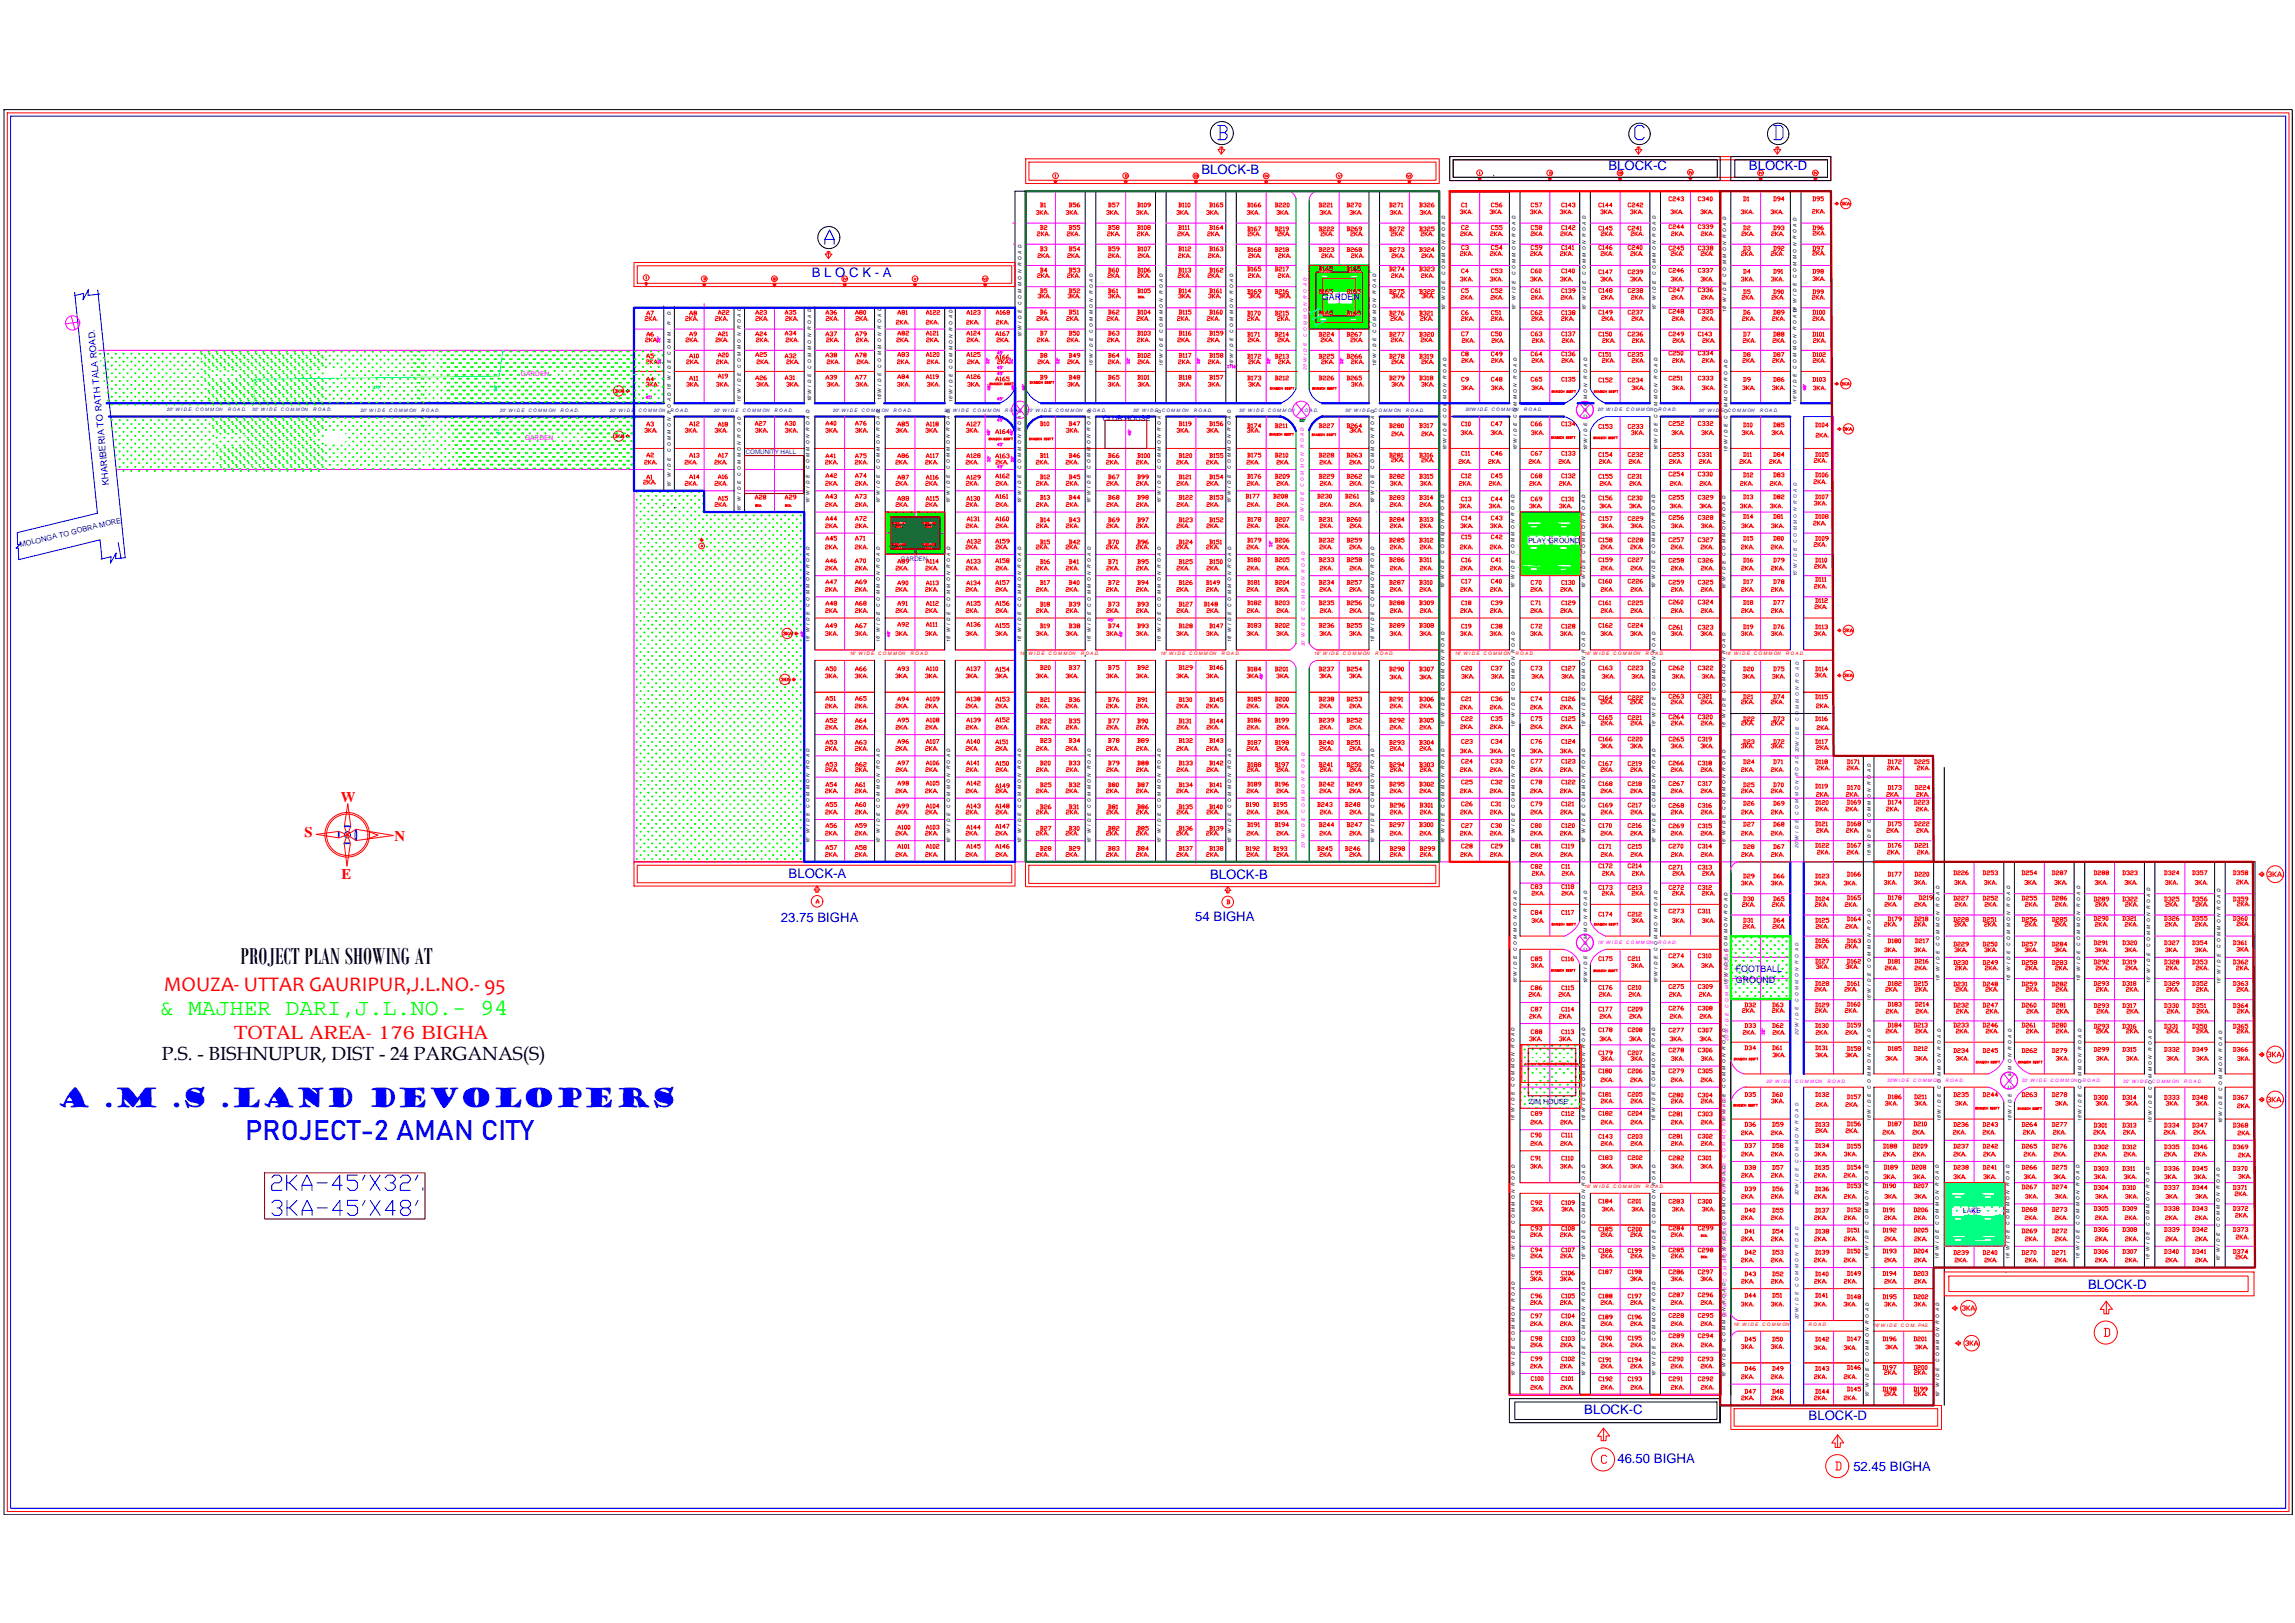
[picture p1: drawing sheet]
<svg xmlns="http://www.w3.org/2000/svg" width="594mm" height="420mm" viewBox="0 0 594 420" stroke-linecap="round" stroke-linejoin="round" font-family="sans-serif">
<defs><g id="words">
<g font-size="7.5" fill="#00f">
<text x="69.5" y="309.4">2KA-45'X32'.</text>
<text x="69.5" y="315.7">3KA-45'X48'</text>
</g>
<text font-size="7.2" fill="#00f" x="63.4" y="295.2">PROJECT-2 AMAN CITY</text>
<text font-size="6.7" fill="#00f" x="14.8" y="286.6">A .M .S .LAND DEVOLOPERS</text>
<text font-size="6.4" x="62.2" y="249.6">PROJECT PLAN SHOWING AT</text>
<text font-size="6" fill="#0f0" x="41.5" y="262.7">&amp; MAJHER DARI,J.L.NO.- 94</text>
<text font-size="5.4" fill="#f00" x="42.4" y="256.4">MOUZA- UTTAR GAURIPUR,J.L.NO.- 95</text>
<text font-size="4.9" x="41.9" y="274.5">P.S. - BISHNUPUR, DIST - 24 PARGANAS(S)</text>
<text font-size="4.8" fill="#f00" x="60.6" y="268.9">TOTAL AREA- 176 BIGHA</text>
<g font-size="4" fill="#f00">
<text x="431.1" y="53.3">C243</text>
<text x="450.5" y="53.3">D1</text>
<text x="458.3" y="53.3">D94</text>
<text x="468.5" y="53.3">D95</text>
<text x="268.5" y="54.7">B1</text>
<text x="275.9" y="54.7">B56</text>
<text x="286.1" y="54.7">B57</text>
<text x="366.5" y="54.7">B326</text>
<text x="377.5" y="54.7">C1</text>
<text x="385.2" y="54.7">C56</text>
<text x="395.5" y="54.7">C57</text>
<text x="420.5" y="54.7">C242</text>
<text x="268.5" y="60.7">B2</text>
<text x="275.9" y="60.7">B55</text>
<text x="286.1" y="60.7">B58</text>
<text x="340.4" y="61">B222</text>
<text x="347.8" y="61">B269</text>
<text x="358.8" y="61">B272</text>
<text x="366.5" y="61">B325</text>
<text x="377.5" y="60.7">C2</text>
<text x="377.5" y="66">C3</text>
<text x="385.2" y="66">C54</text>
<text x="395.5" y="66">C59</text>
<text x="431.1" y="66">C245</text>
<text x="450.5" y="60.7">D2</text>
<text x="450.5" y="66">D3</text>
<text x="458.3" y="66">D92</text>
<text x="468.5" y="60.7">D96</text>
<text x="468.5" y="66">D97</text>
<text x="268.5" y="66.3">B3</text>
<text x="268.5" y="71.6">B4</text>
<text x="275.9" y="66.3">B54</text>
<text x="275.9" y="71.6">B53</text>
<text x="286.1" y="66.3">B59</text>
<text x="286.1" y="71.6">B60</text>
<text x="340.4" y="66.3">B223</text>
<text x="347.8" y="66.3">B268</text>
<text x="358.8" y="66.3">B273</text>
<text x="358.8" y="71.3">B274</text>
<text x="366.5" y="66.3">B324</text>
<text x="366.5" y="71.3">B323</text>
<text x="377.5" y="72">C4</text>
<text x="385.2" y="72">C53</text>
<text x="395.5" y="72">C60</text>
<text x="431.1" y="71.6">C246</text>
<text x="450.5" y="72">D4</text>
<text x="458.3" y="72">D91</text>
<text x="468.5" y="72">D98</text>
<text x="268.5" y="76.9">B5</text>
<text x="275.9" y="76.9">B52</text>
<text x="286.1" y="76.9">B61</text>
<text x="358.8" y="77.3">B275</text>
<text x="366.5" y="77.3">B322</text>
<text x="377.5" y="76.9">C5</text>
<text x="385.2" y="76.9">C52</text>
<text x="395.5" y="76.9">C61</text>
<text x="420.5" y="76.9">C238</text>
<text x="431.1" y="76.9">C247</text>
<text x="450.5" y="77.3">D5</text>
<text x="458.3" y="77.3">D90</text>
<text x="468.5" y="77.3">D99</text>
<text x="166.5" y="82.9">A7</text>
<text x="177.8" y="82.9">A8</text>
<text x="185.2" y="82.6">A22</text>
<text x="194.7" y="82.6">A23</text>
<text x="202.5" y="82.6">A35</text>
<text x="213.1" y="82.6">A36</text>
<text x="220.5" y="82.6">A80</text>
<text x="231.4" y="82.6">A81</text>
<text x="268.5" y="82.6">B6</text>
<text x="275.9" y="82.6">B51</text>
<text x="286.1" y="82.6">B62</text>
<text x="358.8" y="82.9">B276</text>
<text x="377.5" y="82.6">C6</text>
<text x="385.2" y="82.6">C51</text>
<text x="395.5" y="82.6">C62</text>
<text x="420.5" y="82.6">C237</text>
<text x="431.1" y="82.2">C248</text>
<text x="450.5" y="82.6">D6</text>
<text x="458.3" y="82.6">D89</text>
<text x="166.5" y="88.2">A6</text>
<text x="177.8" y="88.2">A9</text>
<text x="194.7" y="88.2">A24</text>
<text x="213.1" y="88.2">A37</text>
<text x="220.5" y="88.2">A79</text>
<text x="268.5" y="88.2">B7</text>
<text x="275.9" y="88.2">B50</text>
<text x="286.1" y="88.2">B63</text>
<text x="347.8" y="88.2">B267</text>
<text x="358.8" y="88.2">B277</text>
<text x="377.5" y="88.2">C7</text>
<text x="385.2" y="88.2">C50</text>
<text x="395.5" y="88.2">C63</text>
<text x="420.5" y="88.2">C236</text>
<text x="431.1" y="88.2">C249</text>
<text x="450.5" y="88.2">D7</text>
<text x="458.3" y="88.2">D88</text>
<text x="166.5" y="93.8">A5</text>
<text x="185.2" y="93.5">A20</text>
<text x="202.5" y="93.8">A32</text>
<text x="268.5" y="93.8">B8</text>
<text x="286.1" y="93.8">B64</text>
<text x="377.5" y="93.5">C8</text>
<text x="395.5" y="93.5">C64</text>
<text x="450.5" y="93.5">D8</text>
<text x="166.5" y="99.8">A4</text>
<text x="194.7" y="99.5">A26</text>
<text x="202.5" y="99.5">A31</text>
<text x="213.1" y="99.5">A39</text>
<text x="220.5" y="99.5">A77</text>
<text x="231.4" y="99.1">A84</text>
<text x="268.5" y="99.5">B9</text>
<text x="275.9" y="99.5">B48</text>
<text x="286.1" y="99.5">B65</text>
<text x="340.4" y="99.5">B226</text>
<text x="347.8" y="99.5">B265</text>
<text x="358.8" y="99.5">B279</text>
<text x="377.5" y="99.8">C9</text>
<text x="385.2" y="99.8">C48</text>
<text x="395.5" y="99.8">C65</text>
<text x="420.5" y="100.2">C234</text>
<text x="450.5" y="99.8">D9</text>
<text x="458.3" y="99.8">D86</text>
<text x="166.5" y="111.5">A3</text>
<text x="194.7" y="111.5">A27</text>
<text x="202.5" y="111.5">A30</text>
<text x="213.1" y="111.5">A40</text>
<text x="220.5" y="111.5">A76</text>
<text x="231.4" y="111.5">A85</text>
<text x="275.9" y="111.5">B47</text>
<text x="340.4" y="111.8">B227</text>
<text x="347.8" y="111.8">B264</text>
<text x="385.2" y="111.5">C47</text>
<text x="395.5" y="111.5">C66</text>
<text x="420.5" y="112.2">C233</text>
<text x="431.1" y="111.5">C252</text>
<text x="458.3" y="111.8">D85</text>
<text x="166.5" y="119.6">A2</text>
<text x="231.4" y="119.6">A86</text>
<text x="275.9" y="119.6">B46</text>
<text x="286.1" y="119.6">B66</text>
<text x="340.4" y="119.6">B228</text>
<text x="347.8" y="119.6">B263</text>
<text x="385.2" y="119.2">C46</text>
<text x="395.5" y="119.2">C67</text>
<text x="420.5" y="119.6">C232</text>
<text x="166.5" y="125.2">A1</text>
<text x="213.1" y="124.9">A42</text>
<text x="220.5" y="124.9">A74</text>
<text x="231.4" y="125.2">A87</text>
<text x="268.5" y="125.2">B12</text>
<text x="275.9" y="125.2">B45</text>
<text x="286.1" y="125.2">B67</text>
<text x="293.5" y="125.2">B99</text>
<text x="340.4" y="125.2">B229</text>
<text x="347.8" y="125.2">B262</text>
<text x="358.8" y="125.2">B282</text>
<text x="377.5" y="124.9">C12</text>
<text x="385.2" y="124.9">C45</text>
<text x="395.5" y="124.9">C68</text>
<text x="431.1" y="124.5">C254</text>
<text x="450.5" y="124.5">D12</text>
<text x="458.3" y="124.5">D83</text>
<text x="194.7" y="130.5">A28</text>
<text x="202.5" y="130.5">A29</text>
<text x="213.1" y="130.2">A43</text>
<text x="220.5" y="130.2">A73</text>
<text x="231.4" y="130.9">A88</text>
<text x="268.5" y="130.5">B13</text>
<text x="275.9" y="130.5">B44</text>
<text x="286.1" y="130.5">B68</text>
<text x="293.5" y="130.5">B98</text>
<text x="358.8" y="130.5">B283</text>
<text x="377.5" y="130.9">C13</text>
<text x="385.2" y="130.9">C44</text>
<text x="395.5" y="130.9">C69</text>
<text x="431.1" y="130.5">C255</text>
<text x="450.5" y="130.5">D13</text>
<text x="458.3" y="130.5">D82</text>
<text x="213.1" y="135.8">A44</text>
<text x="220.5" y="135.8">A72</text>
<text x="268.5" y="136.2">B14</text>
<text x="275.9" y="136.2">B43</text>
<text x="286.1" y="136.2">B69</text>
<text x="293.5" y="136.2">B97</text>
<text x="358.8" y="136.2">B284</text>
<text x="377.5" y="135.8">C14</text>
<text x="385.2" y="135.8">C43</text>
<text x="431.1" y="135.8">C256</text>
<text x="450.5" y="135.5">D14</text>
<text x="458.3" y="135.5">D81</text>
<text x="213.1" y="141.1">A45</text>
<text x="220.5" y="141.1">A71</text>
<text x="268.5" y="142.2">B15</text>
<text x="275.9" y="142.2">B42</text>
<text x="286.1" y="142.2">B70</text>
<text x="293.5" y="142.2">B96</text>
<text x="340.4" y="141.5">B232</text>
<text x="347.8" y="141.5">B259</text>
<text x="358.8" y="141.5">B285</text>
<text x="377.5" y="140.8">C15</text>
<text x="385.2" y="140.8">C42</text>
<text x="420.5" y="141.5">C228</text>
<text x="431.1" y="141.5">C257</text>
<text x="450.5" y="141.1">D15</text>
<text x="458.3" y="141.1">D80</text>
<text x="231.4" y="147.1">A89</text>
<text x="268.5" y="147.1">B16</text>
<text x="275.9" y="147.1">B41</text>
<text x="286.1" y="147.1">B71</text>
<text x="293.5" y="147.1">B95</text>
<text x="340.4" y="146.8">B233</text>
<text x="347.8" y="146.8">B258</text>
<text x="358.8" y="146.8">B286</text>
<text x="377.5" y="146.8">C16</text>
<text x="385.2" y="146.8">C41</text>
<text x="420.5" y="146.8">C227</text>
<text x="431.1" y="146.8">C258</text>
<text x="450.5" y="146.8">D16</text>
<text x="458.3" y="146.8">D79</text>
<text x="213.1" y="152.4">A47</text>
<text x="358.8" y="152.4">B287</text>
<text x="395.5" y="152.4">C70</text>
<text x="450.5" y="152.4">D17</text>
<text x="458.3" y="152.4">D78</text>
<text x="213.1" y="158">A48</text>
<text x="220.5" y="158">A68</text>
<text x="231.4" y="158">A91</text>
<text x="268.5" y="158">B18</text>
<text x="275.9" y="158">B39</text>
<text x="286.1" y="158">B73</text>
<text x="293.5" y="158">B93</text>
<text x="340.4" y="157.7">B235</text>
<text x="347.8" y="157.7">B256</text>
<text x="358.8" y="157.7">B288</text>
<text x="377.5" y="157.7">C18</text>
<text x="385.2" y="157.7">C39</text>
<text x="395.5" y="157.7">C71</text>
<text x="420.5" y="157.7">C225</text>
<text x="450.5" y="157.7">D18</text>
<text x="458.3" y="157.7">D77</text>
<text x="213.1" y="163.7">A49</text>
<text x="220.5" y="163.7">A67</text>
<text x="231.4" y="163.3">A92</text>
<text x="268.5" y="163.7">B19</text>
<text x="275.9" y="163.7">B38</text>
<text x="286.1" y="163.7">B74</text>
<text x="293.5" y="163.7">B93</text>
<text x="340.4" y="163.7">B236</text>
<text x="347.8" y="163.7">B255</text>
<text x="358.8" y="163.7">B289</text>
<text x="420.5" y="163.7">C224</text>
<text x="450.5" y="164">D19</text>
<text x="458.3" y="164">D76</text>
<text x="213.1" y="175">A50</text>
<text x="220.5" y="175">A66</text>
<text x="231.4" y="175">A93</text>
<text x="268.5" y="174.6">B20</text>
<text x="275.9" y="174.6">B37</text>
<text x="286.1" y="174.6">B75</text>
<text x="293.5" y="174.6">B92</text>
<text x="340.4" y="175">B237</text>
<text x="347.8" y="175">B254</text>
<text x="377.5" y="174.6">C20</text>
<text x="385.2" y="174.6">C37</text>
<text x="395.5" y="174.6">C73</text>
<text x="420.5" y="174.6">C223</text>
<text x="431.1" y="174.6">C262</text>
<text x="450.5" y="175">D20</text>
<text x="458.3" y="175">D75</text>
<text x="231.4" y="182.7">A94</text>
<text x="268.5" y="182.7">B21</text>
<text x="275.9" y="182.7">B36</text>
<text x="286.1" y="182.7">B76</text>
<text x="293.5" y="182.7">B91</text>
<text x="340.4" y="182.7">B238</text>
<text x="347.8" y="182.7">B253</text>
<text x="377.5" y="182.7">C21</text>
<text x="385.2" y="182.7">C36</text>
<text x="395.5" y="182.7">C74</text>
<text x="420.5" y="182.4">C222</text>
<text x="431.1" y="182">C263</text>
<text x="450.5" y="182">D21</text>
<text x="458.3" y="182">D74</text>
<text x="213.1" y="188.4">A52</text>
<text x="220.5" y="188.4">A64</text>
<text x="231.4" y="188">A95</text>
<text x="268.5" y="188.4">B22</text>
<text x="275.9" y="188.4">B35</text>
<text x="286.1" y="188.4">B77</text>
<text x="293.5" y="188.4">B90</text>
<text x="377.5" y="187.7">C22</text>
<text x="385.2" y="187.7">C35</text>
<text x="395.5" y="187.7">C75</text>
<text x="431.1" y="187.3">C264</text>
<text x="450.5" y="187.7">D22</text>
<text x="458.3" y="187.7">D73</text>
<text x="213.1" y="194">A53</text>
<text x="220.5" y="194">A63</text>
<text x="231.4" y="193.7">A96</text>
<text x="268.5" y="193.3">B23</text>
<text x="275.9" y="193.3">B34</text>
<text x="286.1" y="193.3">B78</text>
<text x="293.5" y="193.3">B89</text>
<text x="340.4" y="194">B240</text>
<text x="358.8" y="194">B293</text>
<text x="377.5" y="193.7">C23</text>
<text x="385.2" y="193.7">C34</text>
<text x="395.5" y="193.7">C76</text>
<text x="431.1" y="193">C265</text>
<text x="450.5" y="193.7">D23</text>
<text x="458.3" y="193.7">D72</text>
<text x="213.1" y="199.7">A53</text>
<text x="220.5" y="199.7">A62</text>
<text x="231.4" y="199.3">A97</text>
<text x="268.5" y="199.3">B20</text>
<text x="275.9" y="199.3">B33</text>
<text x="286.1" y="199.3">B79</text>
<text x="293.5" y="199.3">B88</text>
<text x="358.8" y="199.7">B294</text>
<text x="377.5" y="199">C24</text>
<text x="385.2" y="199">C33</text>
<text x="395.5" y="199">C77</text>
<text x="431.1" y="199.3">C266</text>
<text x="450.5" y="199">D24</text>
<text x="458.3" y="199">D71</text>
<text x="213.1" y="205">A54</text>
<text x="213.1" y="209.9">A55</text>
<text x="220.5" y="205">A61</text>
<text x="220.5" y="209.9">A60</text>
<text x="231.4" y="204.6">A98</text>
<text x="268.5" y="205">B25</text>
<text x="275.9" y="205">B32</text>
<text x="286.1" y="205">B80</text>
<text x="293.5" y="205">B87</text>
<text x="340.1" y="209.9">B243</text>
<text x="340.4" y="204.6">B242</text>
<text x="347.8" y="204.6">B249</text>
<text x="358.8" y="204.6">B295</text>
<text x="377.5" y="204.3">C25</text>
<text x="377.5" y="209.9">C26</text>
<text x="385.2" y="204.3">C32</text>
<text x="385.2" y="209.9">C31</text>
<text x="395.5" y="204.3">C78</text>
<text x="395.5" y="209.9">C79</text>
<text x="431.1" y="204.6">C267</text>
<text x="450.5" y="205">D25</text>
<text x="458.3" y="205">D70</text>
<text x="494.6" y="209.5">D223</text>
<text x="213.1" y="215.5">A56</text>
<text x="220.5" y="215.5">A59</text>
<text x="231.4" y="210.3">A99</text>
<text x="268.5" y="210.6">B26</text>
<text x="275.9" y="210.6">B31</text>
<text x="286.1" y="210.6">B81</text>
<text x="293.5" y="210.6">B86</text>
<text x="340.4" y="215.2">B244</text>
<text x="347.8" y="215.2">B247</text>
<text x="358.8" y="215.2">B297</text>
<text x="358.8" y="210.3">B296</text>
<text x="377.5" y="215.5">C27</text>
<text x="385.2" y="215.5">C30</text>
<text x="395.5" y="215.5">C80</text>
<text x="431.1" y="215.5">C269</text>
<text x="431.1" y="210.3">C268</text>
<text x="450.5" y="215.2">D27</text>
<text x="458.3" y="215.2">D68</text>
<text x="494.6" y="215.2">D222</text>
<text x="213.1" y="221.2">A57</text>
<text x="220.5" y="221.2">A58</text>
<text x="268.5" y="216.3">B27</text>
<text x="268.5" y="221.5">B28</text>
<text x="275.9" y="216.3">B30</text>
<text x="275.9" y="221.5">B29</text>
<text x="286.1" y="216.3">B82</text>
<text x="286.1" y="221.5">B83</text>
<text x="293.5" y="216.3">B85</text>
<text x="293.5" y="221.5">B84</text>
<text x="340.1" y="221.5">B245</text>
<text x="358.8" y="221.5">B298</text>
<text x="366.5" y="221.5">B299</text>
<text x="377.5" y="220.8">C28</text>
<text x="385.2" y="220.8">C29</text>
<text x="395.5" y="220.8">C81</text>
<text x="450.5" y="220.8">D28</text>
<text x="458.3" y="220.8">D67</text>
<text x="395.5" y="226.1">C82</text>
<text x="395.5" y="231.4">C83</text>
<text x="450.5" y="228.6">D29</text>
<text x="458.3" y="228.6">D66</text>
<text x="395.5" y="238.1">C84</text>
<text x="450.5" y="239.9">D31</text>
<text x="458.3" y="239.9">D64</text>
<text x="504.8" y="234.2">D227</text>
<text x="504.8" y="239.9">D228</text>
<text x="522.5" y="234.2">D255</text>
<text x="522.5" y="239.9">D256</text>
<text x="530.2" y="234.2">D286</text>
<text x="530.2" y="239.9">D285</text>
<text x="541.2" y="234.6">D289</text>
<text x="548.6" y="234.6">D322</text>
<text x="566.6" y="234.6">D356</text>
<text x="566.6" y="239.5">D355</text>
<text x="577.1" y="234.6">D359</text>
<text x="566.6" y="245.9">D354</text>
<text x="431.1" y="249.1">C274</text>
<text x="504.8" y="246.2">D229</text>
<text x="522.5" y="246.2">D257</text>
<text x="522.5" y="250.8">D258</text>
<text x="530.2" y="246.2">D284</text>
<text x="530.2" y="250.8">D283</text>
<text x="541.2" y="250.8">D292</text>
<text x="566.6" y="250.8">D353</text>
<text x="577.1" y="250.8">D362</text>
<text x="395.5" y="257.5">C86</text>
<text x="431.1" y="257.2">C275</text>
<text x="522.5" y="256.5">D259</text>
<text x="530.2" y="256.5">D282</text>
<text x="541.2" y="256.5">D293</text>
<text x="566.6" y="256.5">D352</text>
<text x="577.1" y="256.5">D363</text>
<text x="431.1" y="262.8">C276</text>
<text x="504.8" y="262.1">D232</text>
<text x="541.2" y="262.1">D293</text>
<text x="577.1" y="262.1">D364</text>
<text x="395.5" y="268.8">C88</text>
<text x="431.1" y="268.5">C277</text>
<text x="504.8" y="267.1">D233</text>
<text x="530.2" y="267.1">D280</text>
<text x="541.2" y="267.4">D293</text>
<text x="577.1" y="267.4">D365</text>
<text x="450.8" y="273">D34</text>
<text x="457.9" y="273">D61</text>
<text x="504.8" y="273.8">D234</text>
<text x="522.5" y="273.8">D262</text>
<text x="530.2" y="273.8">D279</text>
<text x="541.2" y="273.4">D299</text>
<text x="566.6" y="273.4">D349</text>
<text x="577.1" y="273.4">D366</text>
<text x="431.1" y="279">C279</text>
<text x="450.8" y="285">D35</text>
<text x="457.9" y="285">D60</text>
<text x="504.8" y="285">D235</text>
<text x="522.5" y="285">D263</text>
<text x="530.2" y="285">D278</text>
<text x="566.6" y="285.8">D348</text>
<text x="577.1" y="285.8">D367</text>
<text x="586" y="286.5">3KA.</text>
<text x="395.5" y="290">C89</text>
<text x="450.8" y="292.8">D36</text>
<text x="457.9" y="292.8">D59</text>
<text x="504.8" y="292.8">D236</text>
<text x="522.5" y="292.8">D264</text>
<text x="530.2" y="292.8">D277</text>
<text x="566.6" y="293.2">D347</text>
<text x="577.1" y="293.2">D368</text>
<text x="395.5" y="295.6">C90</text>
<text x="450.8" y="298.4">D37</text>
<text x="457.9" y="298.4">D58</text>
<text x="504.8" y="298.4">D237</text>
<text x="522.5" y="298.4">D265</text>
<text x="530.2" y="298.4">D276</text>
<text x="566.6" y="298.8">D346</text>
<text x="577.1" y="298.8">D369</text>
<text x="395.5" y="301.6">C91</text>
<text x="431.1" y="301.6">C282</text>
<text x="450.8" y="304.1">D38</text>
<text x="457.9" y="304.1">D57</text>
<text x="493.9" y="304.1">D208</text>
<text x="504.8" y="304.1">D238</text>
<text x="522.5" y="304.1">D266</text>
<text x="530.2" y="304.1">D275</text>
<text x="566.6" y="304.1">D345</text>
<text x="450.8" y="309.4">D39</text>
<text x="457.9" y="309.4">D56</text>
<text x="522.5" y="309">D267</text>
<text x="530.2" y="309">D274</text>
<text x="566.6" y="309">D344</text>
<text x="450.8" y="315">D40</text>
<text x="522.5" y="314.7">D268</text>
<text x="530.2" y="314.7">D273</text>
<text x="566.6" y="314.7">D343</text>
<text x="577.1" y="314.7">D372</text>
<text x="395.5" y="319.6">C93</text>
<text x="431.1" y="319.6">C284</text>
<text x="522.5" y="320.3">D269</text>
<text x="530.2" y="320.3">D272</text>
<text x="566.6" y="320">D342</text>
<text x="577.1" y="320">D373</text>
<text x="395.5" y="325.3">C94</text>
<text x="431.1" y="325.3">C285</text>
<text x="450.8" y="326">D42</text>
<text x="457.9" y="326">D53</text>
<text x="504.8" y="326">D239</text>
<text x="577.1" y="325.6">D374</text>
<text x="395.5" y="331.3">C95</text>
<text x="431.1" y="330.9">C286</text>
<text x="450.8" y="331.6">D43</text>
<text x="457.9" y="331.6">D52</text>
<text x="395.5" y="337.3">C96</text>
<text x="431.1" y="336.9">C287</text>
<text x="395.5" y="342.5">C97</text>
<text x="431.1" y="347.5">C289</text>
<text x="431.1" y="342.2">C228</text>
<text x="395.5" y="348.2">C98</text>
<text x="395.5" y="353.5">C99</text>
<text x="450.8" y="348.5">D45</text>
<text x="457.9" y="348.5">D50</text>
<text x="450.8" y="356">D46</text>
<text x="457.9" y="356">D49</text>
<text x="450.8" y="361.9">D47</text>
<text x="457.9" y="361.9">D48</text>
</g>
<text font-size="4" fill="#0ff" x="340.4" y="88.2">B224</text>
<g font-size="4" fill="#0f0">
<text x="450.8" y="261.8">D32</text>
<text x="457.9" y="261.8">D63</text>
</g>
<g font-size="3.8" fill="#f00">
<text x="88.2" y="207.6">W</text>
<text x="78.8" y="216.7">S</text>
<text x="102.1" y="217.7">N</text>
<text x="88.4" y="227.5">E</text>
</g>
<g font-size="3.5" fill="#f00">
<text x="436.4" y="46.2">IV</text>
<text x="384.9" y="62.1">2KA.</text>
<text x="395.5" y="62.1">2KA.</text>
<text x="413.5" y="62.1">2KA.</text>
<text x="421.2" y="62.1">2KA.</text>
<text x="431.8" y="62.1">2KA.</text>
<text x="439.6" y="62.1">2KA.</text>
<text x="457.6" y="62.1">2KA.</text>
<text x="413.1" y="72">C147</text>
<text x="420.5" y="72">C239</text>
<text x="202.5" y="87.8">A34</text>
<text x="231.4" y="87.8">A82</text>
<text x="238.8" y="87.8">A121</text>
<text x="249.4" y="87.8">A124</text>
<text x="176.7" y="95.2">2KA.</text>
<text x="195.1" y="95.2">2KA.</text>
<text x="213.1" y="93.5">A38</text>
<text x="220.5" y="93.5">A78</text>
<text x="231.4" y="95.2">2KA.</text>
<text x="239.2" y="95.2">2KA.</text>
<text x="249.4" y="95.2">2KA.</text>
<text x="257.2" y="95.2">2KA.</text>
<text x="275.5" y="95.2">2KA.</text>
<text x="304.1" y="95.2">2KA.</text>
<text x="311.9" y="95.2">2KA.</text>
<text x="322.4" y="95.2">2KA.</text>
<text x="341.1" y="95.2">2KA.</text>
<text x="348.9" y="95.2">2KA.</text>
<text x="359.5" y="95.2">2KA.</text>
<text x="385.2" y="94.9">2KA.</text>
<text x="413.8" y="94.9">2KA.</text>
<text x="421.6" y="94.9">2KA.</text>
<text x="432.2" y="94.9">2KA.</text>
<text x="457.9" y="94.9">2KA.</text>
<text x="468.5" y="94.9">2KA.</text>
<text x="385.2" y="102">3KA.</text>
<text x="395.5" y="102">3KA.</text>
<text x="421.6" y="102">3KA.</text>
<text x="431.1" y="99.5">C251</text>
<text x="438.9" y="99.5">C333</text>
<text x="457.9" y="102">3KA.</text>
<text x="213.1" y="119.6">A41</text>
<text x="220.5" y="119.6">A75</text>
<text x="431.1" y="119.2">C253</text>
<text x="438.9" y="119.2">C331</text>
<text x="450.5" y="119.2">D11</text>
<text x="458.3" y="119.2">D84</text>
<text x="469.2" y="119.2">D105</text>
<text x="413.1" y="135.8">C157</text>
<text x="420.5" y="135.8">C229</text>
<text x="213.1" y="146.8">A46</text>
<text x="220.5" y="146.8">A70</text>
<text x="220.5" y="154.2">2KA.</text>
<text x="231.1" y="154.2">2KA.</text>
<text x="249.1" y="154.2">2KA.</text>
<text x="256.8" y="154.2">2KA.</text>
<text x="268.5" y="152.4">B17</text>
<text x="275.9" y="152.4">B40</text>
<text x="286.1" y="152.4">B72</text>
<text x="293.5" y="152.4">B94</text>
<text x="304.4" y="152.4">B126</text>
<text x="311.5" y="152.4">B149</text>
<text x="321.7" y="154.2">2KA.</text>
<text x="329.5" y="154.2">2KA.</text>
<text x="340.8" y="154.2">2KA.</text>
<text x="348.5" y="154.2">2KA.</text>
<text x="366.5" y="154.2">2KA.</text>
<text x="377.5" y="152">C17</text>
<text x="385.2" y="152">C40</text>
<text x="413.1" y="152">C160</text>
<text x="420.5" y="152">C226</text>
<text x="421.2" y="154.2">2KA.</text>
<text x="431.8" y="154.2">2KA.</text>
<text x="439.6" y="154.2">2KA.</text>
<text x="457.6" y="154.2">2KA.</text>
<text x="377.5" y="163.7">C19</text>
<text x="385.2" y="163.7">C38</text>
<text x="395.5" y="163.7">C72</text>
<text x="403.2" y="163.7">C128</text>
<text x="213.1" y="182.4">A51</text>
<text x="220.5" y="182.4">A65</text>
<text x="322.1" y="188">B186</text>
<text x="329.1" y="188">B199</text>
<text x="340.4" y="188">B239</text>
<text x="347.8" y="188">B252</text>
<text x="358.8" y="188">B292</text>
<text x="366.5" y="188">B305</text>
<text x="469.5" y="200.4">2KA.</text>
<text x="477.3" y="200.4">2KA.</text>
<text x="487.5" y="200.4">2KA.</text>
<text x="495.3" y="200.4">2KA.</text>
<text x="450.5" y="209.5">D26</text>
<text x="458.3" y="209.5">D69</text>
<text x="504.8" y="227.5">D226</text>
<text x="512.6" y="227.5">D253</text>
<text x="522.5" y="227.5">D254</text>
<text x="530.2" y="227.5">D287</text>
<text x="541.2" y="227.5">D288</text>
<text x="548.6" y="227.5">D323</text>
<text x="559.5" y="227.5">D324</text>
<text x="566.6" y="227.5">D357</text>
<text x="577.1" y="227.5">D358</text>
<text x="413.8" y="232.8">2KA.</text>
<text x="421.6" y="232.8">2KA.</text>
<text x="432.2" y="232.8">2KA.</text>
<text x="210.3" y="234.9">A</text>
<text x="395.5" y="239.9">3KA.</text>
<text x="421.6" y="239.9">3KA.</text>
<text x="431.1" y="237.4">C273</text>
<text x="450.5" y="234.2">D30</text>
<text x="458.3" y="234.2">D65</text>
<text x="469.2" y="234.2">D124</text>
<text x="395.5" y="251.5">3KA.</text>
<text x="413.1" y="249.8">C175</text>
<text x="420.5" y="249.8">C211</text>
<text x="431.8" y="251.5">3KA.</text>
<text x="439.6" y="251.5">3KA.</text>
<text x="395.5" y="262.8">C87</text>
<text x="403.2" y="262.8">C114</text>
<text x="450.1" y="263.2">2KA.</text>
<text x="457.9" y="263.2">2KA.</text>
<text x="476.6" y="263.2">2KA.</text>
<text x="450.8" y="267.1">D33</text>
<text x="457.9" y="267.1">D62</text>
<text x="469.2" y="267.1">D130</text>
<text x="431.1" y="273.4">C278</text>
<text x="438.9" y="273.4">C306</text>
<text x="477.3" y="273">D158</text>
<text x="487.9" y="273">D185</text>
<text x="494.6" y="273">D212</text>
<text x="431.1" y="285">C280</text>
<text x="438.9" y="285">C304</text>
<text x="469.2" y="287.5">2KA.</text>
<text x="477" y="287.5">2KA.</text>
<text x="578.2" y="287.9">2KA.</text>
<text x="395.5" y="292.1">2KA.</text>
<text x="413.5" y="292.1">2KA.</text>
<text x="421.2" y="292.1">2KA.</text>
<text x="431.8" y="292.1">2KA.</text>
<text x="439.6" y="292.1">2KA.</text>
<text x="413.1" y="301.3">C183</text>
<text x="420.5" y="301.3">C202</text>
<text x="395.5" y="312.9">C92</text>
<text x="403.2" y="312.9">C109</text>
<text x="431.1" y="312.6">C283</text>
<text x="438.9" y="312.6">C300</text>
<text x="457.6" y="316.8">2KA.</text>
<text x="468.8" y="316.8">2KA.</text>
<text x="476.6" y="316.8">2KA.</text>
<text x="486.8" y="316.8">2KA.</text>
<text x="494.6" y="316.8">2KA.</text>
<text x="523.2" y="316.8">2KA.</text>
<text x="530.9" y="316.8">2KA.</text>
<text x="541.5" y="316.8">2KA.</text>
<text x="549.3" y="316.8">2KA.</text>
<text x="559.5" y="316.8">2KA.</text>
<text x="567.3" y="316.8">2KA.</text>
<text x="450.8" y="320.3">D41</text>
<text x="457.9" y="320.3">D54</text>
<text x="469.2" y="320.3">D138</text>
<text x="450.8" y="336.9">D44</text>
<text x="457.9" y="336.9">D51</text>
<text x="477.3" y="348.2">D147</text>
<text x="486.5" y="348.2">D196</text>
<text x="487.2" y="350.3">3KA.</text>
<text x="494.6" y="348.2">D201</text>
<text x="494.9" y="350.3">3KA.</text>
<text x="402.9" y="355.2">2KA.</text>
<text x="413.5" y="355.2">2KA.</text>
<text x="421.2" y="355.2">2KA.</text>
<text x="477.3" y="355.6">D146</text>
<text x="486.5" y="355.6">D197</text>
<text x="494.6" y="355.6">D200</text>
</g>
<text font-size="3.5" fill="#f0f" x="267.8" y="95.2">2KA.</text>
<g font-size="3.4" fill="#00f">
<text x="311" y="45">BLOCK-B</text>
<text x="416.4" y="44">BLOCK-C</text>
<text x="452.7" y="44">BLOCK-D</text>
<text x="210.1" y="71.8">B L O C K - A</text>
<text x="204.1" y="227.3">BLOCK-A</text>
<text x="313.2" y="227.5">BLOCK-B</text>
<text x="202.1" y="238.6">23.75 BIGHA</text>
<text x="309.4" y="238.4">54 BIGHA</text>
<text x="540.5" y="333.7">BLOCK-D</text>
<text x="410.1" y="366.1">BLOCK-C</text>
<text x="468.2" y="367.7">BLOCK-D</text>
<text x="418.7" y="378.9">46.50 BIGHA</text>
<text x="479.7" y="380.7">52.45 BIGHA</text>
</g>
<g font-size="3.1" fill="#f00">
<text x="290.3" y="46.9">II</text>
<text x="326.7" y="46.9">IV</text>
<text x="345.4" y="46.9">V</text>
<text x="363.4" y="46.9">VI</text>
<text x="400" y="46.2">II</text>
<text x="454.4" y="46.2">IV</text>
<text x="468.5" y="46.2">IV</text>
<text x="166.2" y="73.4">I</text>
<text x="183.8" y="73.7" transform="rotate(-90 183.8 73.7)">II</text>
<text x="217.3" y="73.7">IV</text>
<text x="235.7" y="73.7">V</text>
<text x="253.6" y="73.7">VI</text>
</g>
<text font-size="2.4" fill="#00f" x="28.3" y="125.5" transform="rotate(-95 28.3 125.5)">KHARIBERIA TO RATH TALA ROAD.</text>
<g font-size="2.3" fill="#00f">
<text x="342.2" y="77.7">GARDEN</text>
<text x="449.3" y="251.6">FOOTBALL</text>
<text x="449.4" y="254.4">GROUND</text>
</g>
<g font-size="1.9" fill="#00f">
<text x="285.4" y="109">CLUB HOUSE</text>
<text x="5.3" y="141.7" transform="rotate(-14 5.3 141.7)">MOLONGA TO GOBRA MORE</text>
</g>
<g font-size="1.8" fill="#00f">
<text x="395.6" y="140.5">PLAY GROUND</text>
<text x="395.8" y="285.7">ZIM HOUSE</text>
<text x="508.1" y="314.1">LAKE</text>
</g>
<g font-size="1.7" fill="#f0f">
<text x="134.9" y="97.3">GARDEN</text>
<text x="135.9" y="113.8">GARDEN</text>
</g>
<g font-size="1.6" fill="#00f">
<text x="193" y="117.6">COMUNITY HALL</text>
<text x="233.2" y="145.3">GARDEN</text>
</g>
<g font-size="1.2">
<text x="374.1" y="61.3" transform="rotate(-90 374.1 61.3)">R O A D</text>
<text x="392.3" y="61.3" transform="rotate(-90 392.3 61.3)">R O A D</text>
<text x="410.5" y="61.3" transform="rotate(-90 410.5 61.3)">R O A D</text>
<text x="428.7" y="61.3" transform="rotate(-90 428.7 61.3)">R O A D</text>
<text x="446.8" y="61.6" transform="rotate(-90 446.8 61.6)">R O A D</text>
<text x="465" y="61.9" transform="rotate(-90 465 61.9)">R O A D</text>
<text x="264.4" y="68.9" transform="rotate(-90 264.4 68.9)">R O A D</text>
<text x="374.1" y="71.3" transform="rotate(-90 374.1 71.3)">C O M M O N</text>
<text x="392.3" y="71.3" transform="rotate(-90 392.3 71.3)">C O M M O N</text>
<text x="410.5" y="71.3" transform="rotate(-90 410.5 71.3)">C O M M O N</text>
<text x="428.7" y="71.3" transform="rotate(-90 428.7 71.3)">C O M M O N</text>
<text x="446.8" y="71.6" transform="rotate(-90 446.8 71.6)">C O M M O N</text>
<text x="465" y="71.9" transform="rotate(-90 465 71.9)">C O M M O N</text>
<text x="282.9" y="76.2" transform="rotate(-90 282.9 76.2)">R O A D</text>
<text x="301" y="76.2" transform="rotate(-90 301 76.2)">R O A D</text>
<text x="319.2" y="76.2" transform="rotate(-90 319.2 76.2)">R O A D</text>
<text x="356.3" y="76.2" transform="rotate(-90 356.3 76.2)">R O A D</text>
<text x="374.1" y="77.8" transform="rotate(-90 374.1 77.8)">W I D E</text>
<text x="392.3" y="77.8" transform="rotate(-90 392.3 77.8)">W I D E</text>
<text x="410.5" y="77.8" transform="rotate(-90 410.5 77.8)">W I D E</text>
<text x="428.7" y="77.8" transform="rotate(-90 428.7 77.8)">W I D E</text>
<text x="264.4" y="78.9" transform="rotate(-90 264.4 78.9)">C O M M O N</text>
<text x="374.1" y="80.4" transform="rotate(-90 374.1 80.4)">16'</text>
<text x="392.3" y="80.4" transform="rotate(-90 392.3 80.4)">16'</text>
<text x="410.5" y="80.4" transform="rotate(-90 410.5 80.4)">16'</text>
<text x="428.7" y="80.4" transform="rotate(-90 428.7 80.4)">16'</text>
<text x="446.8" y="80.7" transform="rotate(-90 446.8 80.7)">16'</text>
<text x="446.8" y="78.1" transform="rotate(-90 446.8 78.1)">W I D E</text>
<text x="465" y="81" transform="rotate(-90 465 81)">16'</text>
<text x="465" y="78.4" transform="rotate(-90 465 78.4)">W I D E</text>
<text x="173.7" y="84" transform="rotate(-90 173.7 84)">R . D.</text>
<text x="191.8" y="85.2" transform="rotate(-90 191.8 85.2)">R O A D</text>
<text x="210" y="85.5" transform="rotate(-90 210 85.5)">R O A D</text>
<text x="228.1" y="85.1" transform="rotate(-90 228.1 85.1)">R O A D</text>
<text x="246.6" y="85.6" transform="rotate(-90 246.6 85.6)">R O A D</text>
<text x="264.4" y="87.3" transform="rotate(-90 264.4 87.3)">16' W I D E</text>
<text x="282.9" y="86.2" transform="rotate(-90 282.9 86.2)">C O M M O N</text>
<text x="301" y="86.2" transform="rotate(-90 301 86.2)">C O M M O N</text>
<text x="319.2" y="86.2" transform="rotate(-90 319.2 86.2)">C O M M O N</text>
<text x="356.3" y="86.2" transform="rotate(-90 356.3 86.2)">C O M M O N</text>
<text x="465.1" y="85.5" transform="rotate(-90 465.1 85.5)">R O A D</text>
<text x="173.7" y="91.9" transform="rotate(-90 173.7 91.9)">C O M M .</text>
<text x="191.8" y="95.2" transform="rotate(-90 191.8 95.2)">C O M M O N</text>
<text x="210" y="95.5" transform="rotate(-90 210 95.5)">C O M M O N</text>
<text x="228.1" y="95.1" transform="rotate(-90 228.1 95.1)">C O M M O N</text>
<text x="246.6" y="95.6" transform="rotate(-90 246.6 95.6)">C O M M O N</text>
<text x="282.9" y="94.6" transform="rotate(-90 282.9 94.6)">16' W I D E</text>
<text x="301" y="94.6" transform="rotate(-90 301 94.6)">16' W I D E</text>
<text x="319.2" y="94.6" transform="rotate(-90 319.2 94.6)">16' W I D E</text>
<text x="356.3" y="94.6" transform="rotate(-90 356.3 94.6)">16' W I D E</text>
<text x="465.1" y="95.5" transform="rotate(-90 465.1 95.5)">C O M M O N</text>
<text x="173.7" y="98.4" transform="rotate(-90 173.7 98.4)">W I D E</text>
<text x="374.5" y="98.2" transform="rotate(-90 374.5 98.2)">R O A D</text>
<text x="392.7" y="98.2" transform="rotate(-90 392.7 98.2)">R O A D</text>
<text x="410.9" y="98.2" transform="rotate(-90 410.9 98.2)">R O A D</text>
<text x="429" y="98.2" transform="rotate(-90 429 98.2)">R O A D</text>
<text x="447.2" y="98.5" transform="rotate(-90 447.2 98.5)">R O A D</text>
<text x="173.6" y="107.1" transform="rotate(-90 173.6 107.1)">R O A D 16'</text>
<text x="191.8" y="104" transform="rotate(-90 191.8 104)">16' W I D E</text>
<text x="210" y="103.9" transform="rotate(-90 210 103.9)">16' W I D E</text>
<text x="228.1" y="103.6" transform="rotate(-90 228.1 103.6)">16' W I D E</text>
<text x="246.6" y="104" transform="rotate(-90 246.6 104)">16' W I D E</text>
<text x="465.1" y="103.9" transform="rotate(-90 465.1 103.9)">16' W I D E</text>
<text x="191.8" y="113.3" transform="rotate(-90 191.8 113.3)">R O A D</text>
<text x="209.5" y="111.5" transform="rotate(-90 209.5 111.5)">R O A D</text>
<text x="227.7" y="111.5" transform="rotate(-90 227.7 111.5)">R O A D</text>
<text x="245.9" y="111.5" transform="rotate(-90 245.9 111.5)">R O A D</text>
<text x="264.3" y="111.5" transform="rotate(-90 264.3 111.5)">R O A D</text>
<text x="282.3" y="111.5" transform="rotate(-90 282.3 111.5)">R O A D</text>
<text x="300.5" y="111.5" transform="rotate(-90 300.5 111.5)">R O A D</text>
<text x="318.6" y="111.5" transform="rotate(-90 318.6 111.5)">R O A D</text>
<text x="355.7" y="111.5" transform="rotate(-90 355.7 111.5)">R O A D</text>
<text x="374.5" y="108.2" transform="rotate(-90 374.5 108.2)">C O M M O N</text>
<text x="392.7" y="108.2" transform="rotate(-90 392.7 108.2)">C O M M O N</text>
<text x="410.9" y="108.2" transform="rotate(-90 410.9 108.2)">C O M M O N</text>
<text x="429" y="108.2" transform="rotate(-90 429 108.2)">C O M M O N</text>
<text x="447.2" y="108.5" transform="rotate(-90 447.2 108.5)">C O M M O N</text>
<text x="173.6" y="117.1" transform="rotate(-90 173.6 117.1)">C O M M O N</text>
<text x="374.5" y="116.6" transform="rotate(-90 374.5 116.6)">16' W I D E</text>
<text x="392.7" y="116.6" transform="rotate(-90 392.7 116.6)">16' W I D E</text>
<text x="410.9" y="116.6" transform="rotate(-90 410.9 116.6)">16' W I D E</text>
<text x="429" y="116.6" transform="rotate(-90 429 116.6)">16' W I D E</text>
<text x="447.2" y="116.9" transform="rotate(-90 447.2 116.9)">16' W I D E</text>
<text x="173.6" y="123.6" transform="rotate(-90 173.6 123.6)">W I D E</text>
<text x="191.8" y="123.3" transform="rotate(-90 191.8 123.3)">C O M M O N</text>
<text x="209.5" y="121.5" transform="rotate(-90 209.5 121.5)">C O M M O N</text>
<text x="227.7" y="121.5" transform="rotate(-90 227.7 121.5)">C O M M O N</text>
<text x="245.9" y="121.5" transform="rotate(-90 245.9 121.5)">C O M M O N</text>
<text x="264.3" y="121.5" transform="rotate(-90 264.3 121.5)">C O M M O N</text>
<text x="282.3" y="121.5" transform="rotate(-90 282.3 121.5)">C O M M O N</text>
<text x="300.5" y="121.5" transform="rotate(-90 300.5 121.5)">C O M M O N</text>
<text x="318.6" y="121.5" transform="rotate(-90 318.6 121.5)">C O M M O N</text>
<text x="355.7" y="121.5" transform="rotate(-90 355.7 121.5)">C O M M O N</text>
<text x="173.6" y="126.2" transform="rotate(-90 173.6 126.2)">16'</text>
<text x="191.8" y="129.8" transform="rotate(-90 191.8 129.8)">W I D E</text>
<text x="209.5" y="130.3" transform="rotate(-90 209.5 130.3)">16' W I D E</text>
<text x="227.7" y="130.3" transform="rotate(-90 227.7 130.3)">16' W I D E</text>
<text x="245.9" y="130.3" transform="rotate(-90 245.9 130.3)">16' W I D E</text>
<text x="264.3" y="130.3" transform="rotate(-90 264.3 130.3)">16' W I D E</text>
<text x="282.3" y="130.3" transform="rotate(-90 282.3 130.3)">16' W I D E</text>
<text x="300.5" y="130.3" transform="rotate(-90 300.5 130.3)">16' W I D E</text>
<text x="318.6" y="130.3" transform="rotate(-90 318.6 130.3)">16' W I D E</text>
<text x="355.7" y="130.3" transform="rotate(-90 355.7 130.3)">16' W I D E</text>
<text x="191.8" y="132.3" transform="rotate(-90 191.8 132.3)">16'</text>
<text x="373.9" y="133.5" transform="rotate(-90 373.9 133.5)">R O A D</text>
<text x="392.1" y="133.5" transform="rotate(-90 392.1 133.5)">R O A D</text>
<text x="410.3" y="133.5" transform="rotate(-90 410.3 133.5)">R O A D</text>
<text x="428.4" y="133.5" transform="rotate(-90 428.4 133.5)">R O A D</text>
<text x="446.6" y="133.8" transform="rotate(-90 446.6 133.8)">R O A D</text>
<text x="373.9" y="143.5" transform="rotate(-90 373.9 143.5)">C O M M O N</text>
<text x="392.1" y="143.5" transform="rotate(-90 392.1 143.5)">C O M M O N</text>
<text x="410.3" y="143.5" transform="rotate(-90 410.3 143.5)">C O M M O N</text>
<text x="428.4" y="143.5" transform="rotate(-90 428.4 143.5)">C O M M O N</text>
<text x="446.6" y="143.8" transform="rotate(-90 446.6 143.8)">C O M M O N</text>
<text x="209.6" y="147" transform="rotate(-90 209.6 147)">R O A D</text>
<text x="227.8" y="147" transform="rotate(-90 227.8 147)">R O A D</text>
<text x="245.9" y="147" transform="rotate(-90 245.9 147)">R O A D</text>
<text x="264.4" y="147" transform="rotate(-90 264.4 147)">R O A D</text>
<text x="282.3" y="147" transform="rotate(-90 282.3 147)">R O A D</text>
<text x="300.5" y="147" transform="rotate(-90 300.5 147)">R O A D</text>
<text x="318.7" y="147" transform="rotate(-90 318.7 147)">R O A D</text>
<text x="355.8" y="147" transform="rotate(-90 355.8 147)">R O A D</text>
<text x="373.9" y="152.2" transform="rotate(-90 373.9 152.2)">16' W I D E</text>
<text x="392.1" y="152.2" transform="rotate(-90 392.1 152.2)">16' W I D E</text>
<text x="410.3" y="152.2" transform="rotate(-90 410.3 152.2)">16' W I D E</text>
<text x="428.4" y="152.2" transform="rotate(-90 428.4 152.2)">16' W I D E</text>
<text x="446.6" y="152.6" transform="rotate(-90 446.6 152.6)">16' W I D E</text>
<text x="209.6" y="157" transform="rotate(-90 209.6 157)">C O M M O N</text>
<text x="227.8" y="157" transform="rotate(-90 227.8 157)">C O M M O N</text>
<text x="245.9" y="157" transform="rotate(-90 245.9 157)">C O M M O N</text>
<text x="264.4" y="157" transform="rotate(-90 264.4 157)">C O M M O N</text>
<text x="282.3" y="157" transform="rotate(-90 282.3 157)">C O M M O N</text>
<text x="300.5" y="157" transform="rotate(-90 300.5 157)">C O M M O N</text>
<text x="318.7" y="157" transform="rotate(-90 318.7 157)">C O M M O N</text>
<text x="355.8" y="157" transform="rotate(-90 355.8 157)">C O M M O N</text>
<text x="209.6" y="166.1" transform="rotate(-90 209.6 166.1)">16'</text>
<text x="209.6" y="163.5" transform="rotate(-90 209.6 163.5)">W I D E</text>
<text x="227.8" y="166.1" transform="rotate(-90 227.8 166.1)">16'</text>
<text x="227.8" y="163.5" transform="rotate(-90 227.8 163.5)">W I D E</text>
<text x="245.9" y="166.1" transform="rotate(-90 245.9 166.1)">16'</text>
<text x="245.9" y="163.5" transform="rotate(-90 245.9 163.5)">W I D E</text>
<text x="264.4" y="166.1" transform="rotate(-90 264.4 166.1)">16'</text>
<text x="264.4" y="163.5" transform="rotate(-90 264.4 163.5)">W I D E</text>
<text x="282.3" y="166.1" transform="rotate(-90 282.3 166.1)">16'</text>
<text x="282.3" y="163.5" transform="rotate(-90 282.3 163.5)">W I D E</text>
<text x="300.5" y="166.1" transform="rotate(-90 300.5 166.1)">16'</text>
<text x="300.5" y="163.5" transform="rotate(-90 300.5 163.5)">W I D E</text>
<text x="318.7" y="166.1" transform="rotate(-90 318.7 166.1)">16'</text>
<text x="318.7" y="163.5" transform="rotate(-90 318.7 163.5)">W I D E</text>
<text x="355.8" y="166.1" transform="rotate(-90 355.8 166.1)">16'</text>
<text x="355.8" y="163.5" transform="rotate(-90 355.8 163.5)">W I D E</text>
<text x="374" y="169" transform="rotate(-90 374 169)">R O A D</text>
<text x="392.1" y="169" transform="rotate(-90 392.1 169)">R O A D</text>
<text x="410.4" y="169" transform="rotate(-90 410.4 169)">R O A D</text>
<text x="428.5" y="169" transform="rotate(-90 428.5 169)">R O A D</text>
<text x="446.7" y="169.4" transform="rotate(-90 446.7 169.4)">R O A D</text>
<text x="374" y="179" transform="rotate(-90 374 179)">C O M M O N</text>
<text x="392.1" y="179" transform="rotate(-90 392.1 179)">C O M M O N</text>
<text x="410.4" y="179" transform="rotate(-90 410.4 179)">C O M M O N</text>
<text x="428.5" y="179" transform="rotate(-90 428.5 179)">C O M M O N</text>
<text x="446.7" y="179.3" transform="rotate(-90 446.7 179.3)">C O M M O N</text>
<text x="374" y="185.5" transform="rotate(-90 374 185.5)">W I D E</text>
<text x="392.1" y="185.5" transform="rotate(-90 392.1 185.5)">W I D E</text>
<text x="410.4" y="185.5" transform="rotate(-90 410.4 185.5)">W I D E</text>
<text x="428.5" y="185.5" transform="rotate(-90 428.5 185.5)">W I D E</text>
<text x="446.7" y="185.9" transform="rotate(-90 446.7 185.9)">W I D E</text>
<text x="374" y="188.1" transform="rotate(-90 374 188.1)">16'</text>
<text x="392.1" y="188.1" transform="rotate(-90 392.1 188.1)">16'</text>
<text x="410.4" y="188.1" transform="rotate(-90 410.4 188.1)">16'</text>
<text x="428.5" y="188.1" transform="rotate(-90 428.5 188.1)">16'</text>
<text x="446.7" y="188.4" transform="rotate(-90 446.7 188.4)">16'</text>
<text x="209.6" y="199.2" transform="rotate(-90 209.6 199.2)">R O A D</text>
<text x="227.8" y="199.2" transform="rotate(-90 227.8 199.2)">R O A D</text>
<text x="245.9" y="199.2" transform="rotate(-90 245.9 199.2)">R O A D</text>
<text x="264.4" y="199.2" transform="rotate(-90 264.4 199.2)">R O A D</text>
<text x="282.3" y="199.2" transform="rotate(-90 282.3 199.2)">R O A D</text>
<text x="300.5" y="199.2" transform="rotate(-90 300.5 199.2)">R O A D</text>
<text x="318.7" y="199.2" transform="rotate(-90 318.7 199.2)">R O A D</text>
<text x="355.8" y="199.2" transform="rotate(-90 355.8 199.2)">R O A D</text>
<text x="374" y="199.2" transform="rotate(-90 374 199.2)">R O A D</text>
<text x="392.1" y="199.2" transform="rotate(-90 392.1 199.2)">R O A D</text>
<text x="410.4" y="199.2" transform="rotate(-90 410.4 199.2)">R O A D</text>
<text x="428.5" y="199.2" transform="rotate(-90 428.5 199.2)">R O A D</text>
<text x="446.7" y="199.6" transform="rotate(-90 446.7 199.6)">R O A D</text>
<text x="484.3" y="203.1" transform="rotate(-90 484.3 203.1)">R O A D</text>
<text x="209.6" y="209.2" transform="rotate(-90 209.6 209.2)">C O M M O N</text>
<text x="227.8" y="209.2" transform="rotate(-90 227.8 209.2)">C O M M O N</text>
<text x="245.9" y="209.2" transform="rotate(-90 245.9 209.2)">C O M M O N</text>
<text x="264.4" y="209.2" transform="rotate(-90 264.4 209.2)">C O M M O N</text>
<text x="282.3" y="209.2" transform="rotate(-90 282.3 209.2)">C O M M O N</text>
<text x="300.5" y="209.2" transform="rotate(-90 300.5 209.2)">C O M M O N</text>
<text x="318.7" y="209.2" transform="rotate(-90 318.7 209.2)">C O M M O N</text>
<text x="355.8" y="209.2" transform="rotate(-90 355.8 209.2)">C O M M O N</text>
<text x="374" y="209.2" transform="rotate(-90 374 209.2)">C O M M O N</text>
<text x="392.1" y="209.2" transform="rotate(-90 392.1 209.2)">C O M M O N</text>
<text x="410.4" y="209.2" transform="rotate(-90 410.4 209.2)">C O M M O N</text>
<text x="428.5" y="209.2" transform="rotate(-90 428.5 209.2)">C O M M O N</text>
<text x="446.7" y="209.6" transform="rotate(-90 446.7 209.6)">C O M M O N</text>
<text x="209.6" y="215.7" transform="rotate(-90 209.6 215.7)">W I D E</text>
<text x="227.8" y="215.7" transform="rotate(-90 227.8 215.7)">W I D E</text>
<text x="245.9" y="215.7" transform="rotate(-90 245.9 215.7)">W I D E</text>
<text x="264.4" y="215.7" transform="rotate(-90 264.4 215.7)">W I D E</text>
<text x="282.3" y="215.7" transform="rotate(-90 282.3 215.7)">W I D E</text>
<text x="300.5" y="215.7" transform="rotate(-90 300.5 215.7)">W I D E</text>
<text x="318.7" y="215.7" transform="rotate(-90 318.7 215.7)">W I D E</text>
<text x="355.8" y="215.7" transform="rotate(-90 355.8 215.7)">W I D E</text>
<text x="374" y="215.7" transform="rotate(-90 374 215.7)">W I D E</text>
<text x="392.1" y="215.7" transform="rotate(-90 392.1 215.7)">W I D E</text>
<text x="410.4" y="215.7" transform="rotate(-90 410.4 215.7)">W I D E</text>
<text x="428.5" y="215.7" transform="rotate(-90 428.5 215.7)">W I D E</text>
<text x="484.3" y="213.1" transform="rotate(-90 484.3 213.1)">C O M M O N</text>
<text x="209.6" y="218.3" transform="rotate(-90 209.6 218.3)">16'</text>
<text x="227.8" y="218.3" transform="rotate(-90 227.8 218.3)">16'</text>
<text x="245.9" y="218.3" transform="rotate(-90 245.9 218.3)">16'</text>
<text x="264.4" y="218.3" transform="rotate(-90 264.4 218.3)">16'</text>
<text x="282.3" y="218.3" transform="rotate(-90 282.3 218.3)">16'</text>
<text x="300.5" y="218.3" transform="rotate(-90 300.5 218.3)">16'</text>
<text x="318.7" y="218.3" transform="rotate(-90 318.7 218.3)">16'</text>
<text x="355.8" y="218.3" transform="rotate(-90 355.8 218.3)">16'</text>
<text x="374" y="218.3" transform="rotate(-90 374 218.3)">16'</text>
<text x="392.1" y="218.3" transform="rotate(-90 392.1 218.3)">16'</text>
<text x="410.4" y="218.3" transform="rotate(-90 410.4 218.3)">16'</text>
<text x="428.5" y="218.3" transform="rotate(-90 428.5 218.3)">16'</text>
<text x="446.7" y="218.7" transform="rotate(-90 446.7 218.7)">16'</text>
<text x="446.7" y="216.1" transform="rotate(-90 446.7 216.1)">W I D E</text>
<text x="484.3" y="221.5" transform="rotate(-90 484.3 221.5)">16' W I D E</text>
<text x="392.7" y="236.1" transform="rotate(-90 392.7 236.1)">R O A D</text>
<text x="410.9" y="236.1" transform="rotate(-90 410.9 236.1)">R O A D</text>
<text x="429" y="236.1" transform="rotate(-90 429 236.1)">R O A D</text>
<text x="447.2" y="236.5" transform="rotate(-90 447.2 236.5)">R O A D</text>
<text x="502.1" y="234.9" transform="rotate(-90 502.1 234.9)">R O A D</text>
<text x="520.3" y="234.9" transform="rotate(-90 520.3 234.9)">R O A D</text>
<text x="538.4" y="234.9" transform="rotate(-90 538.4 234.9)">R O A D</text>
<text x="556.6" y="235.3" transform="rotate(-90 556.6 235.3)">R O A D</text>
<text x="574.8" y="235.5" transform="rotate(-90 574.8 235.5)">R O A D</text>
<text x="484.3" y="240.6" transform="rotate(-90 484.3 240.6)">R O A D</text>
<text x="502.1" y="244.9" transform="rotate(-90 502.1 244.9)">C O M M O N</text>
<text x="520.3" y="244.9" transform="rotate(-90 520.3 244.9)">C O M M O N</text>
<text x="538.4" y="244.9" transform="rotate(-90 538.4 244.9)">C O M M O N</text>
<text x="556.6" y="245.3" transform="rotate(-90 556.6 245.3)">C O M M O N</text>
<text x="574.8" y="245.5" transform="rotate(-90 574.8 245.5)">C O M M O N</text>
<text x="392.7" y="246.1" transform="rotate(-90 392.7 246.1)">C O M M O N</text>
<text x="410.9" y="246.1" transform="rotate(-90 410.9 246.1)">C O M M O N</text>
<text x="429" y="246.1" transform="rotate(-90 429 246.1)">C O M M O N</text>
<text x="447.2" y="246.5" transform="rotate(-90 447.2 246.5)">C O M M O N</text>
<text x="484.3" y="250.6" transform="rotate(-90 484.3 250.6)">C O M M O N</text>
<text x="502.1" y="251.4" transform="rotate(-90 502.1 251.4)">W I D E</text>
<text x="520.3" y="251.4" transform="rotate(-90 520.3 251.4)">W I D E</text>
<text x="538.4" y="251.4" transform="rotate(-90 538.4 251.4)">W I D E</text>
<text x="556.6" y="251.8" transform="rotate(-90 556.6 251.8)">W I D E</text>
<text x="392.7" y="254.6" transform="rotate(-90 392.7 254.6)">16' W I D E</text>
<text x="410.9" y="254.6" transform="rotate(-90 410.9 254.6)">16' W I D E</text>
<text x="429" y="254.6" transform="rotate(-90 429 254.6)">16' W I D E</text>
<text x="447.2" y="254.9" transform="rotate(-90 447.2 254.9)">16' W I D E</text>
<text x="502.1" y="254" transform="rotate(-90 502.1 254)">16'</text>
<text x="520.3" y="254" transform="rotate(-90 520.3 254)">16'</text>
<text x="538.4" y="254" transform="rotate(-90 538.4 254)">16'</text>
<text x="556.6" y="254.4" transform="rotate(-90 556.6 254.4)">16'</text>
<text x="574.8" y="254.6" transform="rotate(-90 574.8 254.6)">16'</text>
<text x="574.8" y="252" transform="rotate(-90 574.8 252)">W I D E</text>
<text x="484.3" y="259.1" transform="rotate(-90 484.3 259.1)">16' W I D E</text>
<text x="392.1" y="271.4" transform="rotate(-90 392.1 271.4)">R O A D</text>
<text x="410.3" y="271.4" transform="rotate(-90 410.3 271.4)">R O A D</text>
<text x="428.4" y="271.4" transform="rotate(-90 428.4 271.4)">R O A D</text>
<text x="446.6" y="271.8" transform="rotate(-90 446.6 271.8)">R O A D</text>
<text x="484.3" y="271.8" transform="rotate(-90 484.3 271.8)">R O A D</text>
<text x="502.4" y="271.8" transform="rotate(-90 502.4 271.8)">R O A D</text>
<text x="520.7" y="271.8" transform="rotate(-90 520.7 271.8)">R O A D</text>
<text x="538.8" y="271.8" transform="rotate(-90 538.8 271.8)">R O A D</text>
<text x="557" y="272.2" transform="rotate(-90 557 272.2)">R O A D</text>
<text x="575.2" y="272.4" transform="rotate(-90 575.2 272.4)">R O A D</text>
<text x="392.1" y="281.4" transform="rotate(-90 392.1 281.4)">C O M M O N</text>
<text x="410.3" y="281.4" transform="rotate(-90 410.3 281.4)">C O M M O N</text>
<text x="428.4" y="281.4" transform="rotate(-90 428.4 281.4)">C O M M O N</text>
<text x="446.6" y="281.8" transform="rotate(-90 446.6 281.8)">C O M M O N</text>
<text x="484.3" y="281.8" transform="rotate(-90 484.3 281.8)">C O M M O N</text>
<text x="502.4" y="281.8" transform="rotate(-90 502.4 281.8)">C O M M O N</text>
<text x="520.7" y="281.8" transform="rotate(-90 520.7 281.8)">C O M M O N</text>
<text x="538.8" y="281.8" transform="rotate(-90 538.8 281.8)">C O M M O N</text>
<text x="557" y="282.2" transform="rotate(-90 557 282.2)">C O M M O N</text>
<text x="575.2" y="282.4" transform="rotate(-90 575.2 282.4)">C O M M O N</text>
<text x="392.1" y="290.2" transform="rotate(-90 392.1 290.2)">16' W I D E</text>
<text x="410.3" y="290.2" transform="rotate(-90 410.3 290.2)">16' W I D E</text>
<text x="428.4" y="290.2" transform="rotate(-90 428.4 290.2)">16' W I D E</text>
<text x="484.3" y="290.2" transform="rotate(-90 484.3 290.2)">16' W I D E</text>
<text x="502.4" y="290.2" transform="rotate(-90 502.4 290.2)">16' W I D E</text>
<text x="520.7" y="290.2" transform="rotate(-90 520.7 290.2)">16' W I D E</text>
<text x="538.8" y="290.2" transform="rotate(-90 538.8 290.2)">16' W I D E</text>
<text x="557" y="290.6" transform="rotate(-90 557 290.6)">16' W I D E</text>
<text x="575.2" y="290.8" transform="rotate(-90 575.2 290.8)">16' W I D E</text>
<text x="392.1" y="307" transform="rotate(-90 392.1 307)">R O A D</text>
<text x="410.4" y="307" transform="rotate(-90 410.4 307)">R O A D</text>
<text x="428.5" y="307" transform="rotate(-90 428.5 307)">R O A D</text>
<text x="446.7" y="307.3" transform="rotate(-90 446.7 307.3)">R O A D</text>
<text x="483.7" y="307.1" transform="rotate(-90 483.7 307.1)">R O A D</text>
<text x="501.9" y="307.1" transform="rotate(-90 501.9 307.1)">R O A D</text>
<text x="520.1" y="307.1" transform="rotate(-90 520.1 307.1)">R O A D</text>
<text x="538.3" y="307.1" transform="rotate(-90 538.3 307.1)">R O A D</text>
<text x="556.4" y="307.4" transform="rotate(-90 556.4 307.4)">R O A D</text>
<text x="574.6" y="307.7" transform="rotate(-90 574.6 307.7)">R O A D</text>
<text x="392.1" y="317" transform="rotate(-90 392.1 317)">C O M M O N</text>
<text x="410.4" y="317" transform="rotate(-90 410.4 317)">C O M M O N</text>
<text x="428.5" y="317" transform="rotate(-90 428.5 317)">C O M M O N</text>
<text x="446.7" y="317.3" transform="rotate(-90 446.7 317.3)">C O M M O N20' W I D E</text>
<text x="483.7" y="317.1" transform="rotate(-90 483.7 317.1)">C O M M O N</text>
<text x="501.9" y="317.1" transform="rotate(-90 501.9 317.1)">C O M M O N</text>
<text x="520.1" y="317.1" transform="rotate(-90 520.1 317.1)">C O M M O N</text>
<text x="538.3" y="317.1" transform="rotate(-90 538.3 317.1)">C O M M O N</text>
<text x="556.4" y="317.4" transform="rotate(-90 556.4 317.4)">C O M M O N</text>
<text x="574.6" y="317.7" transform="rotate(-90 574.6 317.7)">C O M M O N</text>
<text x="392.1" y="323.5" transform="rotate(-90 392.1 323.5)">W I D E</text>
<text x="410.4" y="323.5" transform="rotate(-90 410.4 323.5)">W I D E</text>
<text x="428.5" y="323.5" transform="rotate(-90 428.5 323.5)">W I D E</text>
<text x="446.7" y="323.8" transform="rotate(-90 446.7 323.8)">W I D E</text>
<text x="392.1" y="326.1" transform="rotate(-90 392.1 326.1)">16'</text>
<text x="410.4" y="326.1" transform="rotate(-90 410.4 326.1)">16'</text>
<text x="428.5" y="326.1" transform="rotate(-90 428.5 326.1)">16'</text>
<text x="446.7" y="326.4" transform="rotate(-90 446.7 326.4)">16'</text>
<text x="483.7" y="325.9" transform="rotate(-90 483.7 325.9)">16' W I D E</text>
<text x="501.9" y="325.9" transform="rotate(-90 501.9 325.9)">16' W I D E</text>
<text x="520.1" y="325.9" transform="rotate(-90 520.1 325.9)">16' W I D E</text>
<text x="538.3" y="325.9" transform="rotate(-90 538.3 325.9)">16' W I D E</text>
<text x="556.4" y="326.2" transform="rotate(-90 556.4 326.2)">16' W I D E</text>
<text x="574.6" y="326.5" transform="rotate(-90 574.6 326.5)">16' W I D E</text>
<text x="392.1" y="337.2" transform="rotate(-90 392.1 337.2)">R O A D</text>
<text x="410.4" y="337.2" transform="rotate(-90 410.4 337.2)">R O A D</text>
<text x="428.5" y="337.2" transform="rotate(-90 428.5 337.2)">R O A D</text>
<text x="446.7" y="337.5" transform="rotate(-90 446.7 337.5)">R O A DC O M M O N</text>
<text x="392.1" y="347.2" transform="rotate(-90 392.1 347.2)">C O M M O N</text>
<text x="410.4" y="347.2" transform="rotate(-90 410.4 347.2)">C O M M O N</text>
<text x="428.5" y="347.2" transform="rotate(-90 428.5 347.2)">C O M M O N</text>
<text x="446.7" y="347.5" transform="rotate(-90 446.7 347.5)">C O M M O NW I D E</text>
<text x="483.7" y="342.7" transform="rotate(-90 483.7 342.7)">R O A D</text>
<text x="501.9" y="342.7" transform="rotate(-90 501.9 342.7)">R O A D</text>
<text x="392.1" y="353.7" transform="rotate(-90 392.1 353.7)">W I D E</text>
<text x="410.4" y="353.7" transform="rotate(-90 410.4 353.7)">W I D E</text>
<text x="428.5" y="353.7" transform="rotate(-90 428.5 353.7)">W I D E</text>
<text x="483.7" y="352.7" transform="rotate(-90 483.7 352.7)">C O M M O N</text>
<text x="501.9" y="352.7" transform="rotate(-90 501.9 352.7)">C O M M O N</text>
<text x="392.1" y="356.2" transform="rotate(-90 392.1 356.2)">16'</text>
<text x="410.4" y="356.2" transform="rotate(-90 410.4 356.2)">16'</text>
<text x="428.5" y="356.2" transform="rotate(-90 428.5 356.2)">16'</text>
<text x="446.7" y="356.6" transform="rotate(-90 446.7 356.6)">16'</text>
<text x="446.7" y="354" transform="rotate(-90 446.7 354)">W I D E</text>
<text x="483.7" y="359.2" transform="rotate(-90 483.7 359.2)">W I D E</text>
<text x="501.9" y="359.2" transform="rotate(-90 501.9 359.2)">W I D E</text>
<text x="483.7" y="361.8" transform="rotate(-90 483.7 361.8)">16'</text>
<text x="501.9" y="361.8" transform="rotate(-90 501.9 361.8)">16'</text>
</g>
<g font-size="1.2" fill="#f0f">
<text x="338.3" y="77.3" transform="rotate(-90 338.3 77.3)">R O A D</text>
<text x="338.3" y="87.3" transform="rotate(-90 338.3 87.3)">C O M M O N</text>
<text x="338.3" y="95.7" transform="rotate(-90 338.3 95.7)">20' W I D E</text>
<text x="337.5" y="116.1" transform="rotate(-90 337.5 116.1)">R O A D</text>
<text x="337.5" y="126.1" transform="rotate(-90 337.5 126.1)">C O M M O N</text>
<text x="337.5" y="134.8" transform="rotate(-90 337.5 134.8)">20' W I D E</text>
<text x="337.8" y="148.3" transform="rotate(-90 337.8 148.3)">R O A D</text>
<text x="337.8" y="158.3" transform="rotate(-90 337.8 158.3)">C O M M O N</text>
<text x="337.8" y="167.4" transform="rotate(-90 337.8 167.4)">20'</text>
<text x="337.8" y="164.8" transform="rotate(-90 337.8 164.8)">W I D E</text>
<text x="337.8" y="200.4" transform="rotate(-90 337.8 200.4)">R O A D</text>
<text x="337.8" y="210.4" transform="rotate(-90 337.8 210.4)">C O M M O N</text>
<text x="337.8" y="219.5" transform="rotate(-90 337.8 219.5)">20'</text>
<text x="337.8" y="216.9" transform="rotate(-90 337.8 216.9)">W I D E</text>
<text x="413.5" y="244.4">16' W I D E</text>
<text x="421" y="244.4">C O M M ON</text>
<text x="429.3" y="244.4">R O A D.</text>
<text x="447.4" y="251" transform="rotate(-90 447.4 251)">R O A D</text>
<text x="447.4" y="261" transform="rotate(-90 447.4 261)">C O M M O N</text>
<text x="447.4" y="269.4" transform="rotate(-90 447.4 269.4)">20' W I D E</text>
<text x="457.3" y="280.4">20' W I D E</text>
<text x="464.7" y="280.4">C O M M ON</text>
<text x="473" y="280.4">R O A D.</text>
<text x="488.5" y="280.1">20'W I D E</text>
<text x="495.3" y="280.1">C O M M ON</text>
<text x="503.6" y="280.1">R O A D.</text>
<text x="523.4" y="280.1">20' W I D E</text>
<text x="530.8" y="280.1">C O M M ON</text>
<text x="539.1" y="280.1">R O A D.</text>
<text x="549.6" y="280.4">20' W I D E</text>
<text x="557" y="280.4">C O M M ON</text>
<text x="565.3" y="280.4">R O A D.</text>
<text x="446.6" y="289.7" transform="rotate(-90 446.6 289.7)">R O A D</text>
<text x="446.6" y="299.7" transform="rotate(-90 446.6 299.7)">C O M M O N16' W I D E</text>
<text x="446.9" y="321.9" transform="rotate(-90 446.9 321.9)">R O A D</text>
<text x="446.9" y="341" transform="rotate(-90 446.9 341)">20'</text>
</g>
<g font-size="1.2" fill="#00f">
<text x="43.2" y="106.4">20' W I D E</text>
<text x="50.6" y="106.4">C O M M ON</text>
<text x="58.9" y="106.4">R O A D.</text>
<text x="65.3" y="106.4">20' W I D E</text>
<text x="72.7" y="106.4">C O M M ON</text>
<text x="81" y="106.4">R O A D.</text>
<text x="93.3" y="106.6">20' W I D E</text>
<text x="100.7" y="106.6">C O M M ON</text>
<text x="109.1" y="106.6">R O A D.</text>
<text x="129.4" y="106.7">20' W I D E</text>
<text x="136.8" y="106.7">C O M M ON</text>
<text x="145.1" y="106.7">R O A D.</text>
<text x="157.8" y="106.7">20' W I D E</text>
<text x="165.3" y="106.7">C O M M ON</text>
<text x="173.6" y="106.7">R O A D.</text>
<text x="184.8" y="106.7">20' W I D E</text>
<text x="192.2" y="106.7">C O M M ON</text>
<text x="200.5" y="106.7">R O A D.</text>
<text x="215.6" y="106.7">20' W I D E</text>
<text x="223" y="106.7">C O M M ON</text>
<text x="231.3" y="106.7">R O A D.</text>
<text x="244.4" y="106.8">20' W I D E</text>
<text x="251.8" y="106.8">C O M M ON</text>
<text x="260.1" y="106.8">R O A D.</text>
<text x="265.8" y="106.7">20' W I D E</text>
<text x="273.3" y="106.7">C O M M ON</text>
<text x="281.6" y="106.7">R O A D.</text>
<text x="293.3" y="106.8">20' W I D E</text>
<text x="300.7" y="106.8">C O M M ON</text>
<text x="309" y="106.8">R O A D.</text>
<text x="320.7" y="106.8">20' W I D E</text>
<text x="328.2" y="106.8">C O M M ON</text>
<text x="336.5" y="106.8">R O A D.</text>
<text x="348.2" y="106.8">20' W I D E</text>
<text x="355.6" y="106.8">C O M M ON</text>
<text x="364" y="106.8">R O A D.</text>
<text x="379.4" y="106.4">20'W I D E</text>
<text x="386.1" y="106.4">C O M M ON</text>
<text x="394.4" y="106.4">R O A D.</text>
<text x="413.5" y="106.4">20' W I D E</text>
<text x="421" y="106.4">C O M M ON</text>
<text x="429.3" y="106.4">R O A D.</text>
<text x="439.8" y="106.8">20' W I D E</text>
<text x="447.2" y="106.8">C O M M ON</text>
<text x="455.5" y="106.8">R O A D.</text>
<text x="465.1" y="130.5" transform="rotate(-90 465.1 130.5)">R O A D</text>
<text x="465.1" y="140.5" transform="rotate(-90 465.1 140.5)">C O M M O N</text>
<text x="465.1" y="149.2" transform="rotate(-90 465.1 149.2)">16' W I D E</text>
<text x="465.6" y="176.7" transform="rotate(-90 465.6 176.7)">R O A D</text>
<text x="465.6" y="186.7" transform="rotate(-90 465.6 186.7)">C O M M O N</text>
<text x="465.6" y="194.8" transform="rotate(-90 465.6 194.8)">20'W I D E</text>
<text x="465.6" y="201" transform="rotate(-90 465.6 201)">R O A D</text>
<text x="465.6" y="211" transform="rotate(-90 465.6 211)">C O M M O N</text>
<text x="465.6" y="219.4" transform="rotate(-90 465.6 219.4)">20' W I D E</text>
<text x="465.6" y="249.4" transform="rotate(-90 465.6 249.4)">R O A D</text>
<text x="465.6" y="259.4" transform="rotate(-90 465.6 259.4)">C O M M O N</text>
<text x="465.6" y="267.9" transform="rotate(-90 465.6 267.9)">20' W I D E</text>
<text x="465.6" y="291" transform="rotate(-90 465.6 291)">R O A D</text>
<text x="465.6" y="301" transform="rotate(-90 465.6 301)">C O M M O N</text>
<text x="465.6" y="309.4" transform="rotate(-90 465.6 309.4)">20' W I D E</text>
<text x="465.6" y="323.1" transform="rotate(-90 465.6 323.1)">R O A D</text>
<text x="465.6" y="333.1" transform="rotate(-90 465.6 333.1)">C O M M O N</text>
<text x="465.6" y="341.6" transform="rotate(-90 465.6 341.6)">20' W I D E</text>
</g>
<g font-size="1.2" fill="#f00">
<text x="219.9" y="169.7">16' W I D E</text>
<text x="227.4" y="169.7">C O M M ON</text>
<text x="235.7" y="169.7">R O A D.</text>
<text x="264" y="169.7">16' W I D E</text>
<text x="271.4" y="169.7">C O M M ON</text>
<text x="279.7" y="169.7">R O A D.</text>
<text x="300.4" y="169.7">16' W I D E</text>
<text x="307.8" y="169.7">C O M M ON</text>
<text x="316.2" y="169.7">R O A D.</text>
<text x="340.2" y="169.7">16' W I D E</text>
<text x="347.6" y="169.7">C O M M ON</text>
<text x="355.9" y="169.7">R O A D.</text>
<text x="376.6" y="169.7">16' W I D E</text>
<text x="384" y="169.7">C O M M ON</text>
<text x="392.3" y="169.7">R O A D.</text>
<text x="410.2" y="169.7">16' W I D E</text>
<text x="417.6" y="169.7">C O M M ON</text>
<text x="425.9" y="169.7">R O A D.</text>
<text x="446.6" y="169.7">16' W I D E</text>
<text x="454" y="169.7">C O M M ON</text>
<text x="462.3" y="169.7">R O A D.</text>
<text x="410.2" y="307.7">16' W I D E</text>
<text x="417.6" y="307.7">C O M M ON</text>
<text x="425.9" y="307.7">R O A D.</text>
<text x="448.7" y="343.3">16' W I D E</text>
<text x="456.1" y="343.3">C O M M ON</text>
<text x="468.1" y="343.3">R O A D.</text>
<text x="485" y="343.6">16' W I D E</text>
<text x="492.1" y="343.6">C O M.. PAS.</text>
</g>
<g font-size=".3" fill="#f0f">
<text x="142.1" y="97.3">.</text>
<text x="143.2" y="113.8">.</text>
</g>
</g></defs>
<!-- layer: 0 -->
<g fill="none" stroke="#00f" stroke-width=".26">
<path d="M2.7 30.1h589v360.4h-589zM315.2 32.5h1.9l.6 .6v.6l-.6 .6M315.8 34.3h1.3l.6 .6v.6l-.6 .7h-1.9M315.8 32.5v3.7M425.6 33.1l-.6-.6h-1.2l-.6 .6v2.4l.6 .7h1.2l.6-.7M459.1 32.5h1.9l.5 .6v2.4l-.5 .7h-1.9M459.7 32.5v3.7M19.3 75.7l5.9 57.2-20.7 5 .1 3.1 .8-.2-1.3 1.1 .6-.1 .2 3.1 21-5.1 .5 4.9M25.3 75.1l7.1 69.3-2.5 .2 .1-1.5-1.4 2.7 .2-1.7-2.7 .7M25.9 76.1l-3.1 .4 .1-1.5-1.4 2.7 .2-1.7-2.5 .6M213.5 63.2v-1.2l1.2-2.5 1.2 2.5v1.2M213.5 62h2.4"/>
<path d="M262.7 100.6a6.9 6.9 0 0 1-4 3.8M265.5 100.6a6.9 6.9 0 0 0 4 3.8M335.5 100.6a6.9 6.9 0 0 1-4 3.8M338.9 100.8a4.7 4.7 0 0 0 3.3 3.6M375.3 107.8h.7M404.9 107.9a5.5 5.5 0 0 1 4 3.7M408.9 100.6a6.9 6.9 0 0 1-4 3.8M411.7 100.6a6.9 6.9 0 0 0 3.9 3.8M415.5 107.8h11.6M415.7 107.9a5.5 5.5 0 0 0-4 3.7M463.5 107.8v60.4M474.6 107.8h-7.7v60.4"/>
<path d="M30.6 140.4l.8 4.2M87.7 215.2v1.7zM89.1 218.3h1.6zM89.1 213.9h1.7zM89.9 216.1h.1M92.1 214.7a4.7 4.7 0 0 1 0 2.9 4.7 4.7 0 0 1 0-2.9zM463.5 223.1v140.7M466.9 281.4v82.4"/>
<circle cx="89.9" cy="216.1" r=".78"/>
</g>
<g fill="none" stroke="#0ff" stroke-width=".26">
<path d="M338.9 73.3h.1M338.9 73h.1M338.9 79.2h.1M338.9 73.9h.1M338.9 79.1h.1M338.9 77.8h.1M338.9 70.2h.1M338.9 69.1h.1M338.9 77.9h.1M338.9 76.9h.1M338.9 73.8h.1M338.9 73.5h.1"/>
<path d="M338.9 74.4h.1M338.9 74.1h.1M338.9 69.4h.1M338.9 71.3h.1M338.9 70.6h.1M338.9 77.2h.1M338.9 76.1h.1M338.9 78.3h.1M338.9 70.1h.1M338.9 71.5h.1M338.9 71h.1M338.9 70.7h.1"/>
<path d="M338.9 71.2h.1M338.9 79h.1M338.9 78.5h.1M339 69.8h.1M339 69.5h.1M339 69.2h.1M339 69h.1M339 75.7h.1M339 75.5h.1M339 75.2h.1M339 74.9h.1M339 74.6h.1"/>
<path d="M339 73.9h.1M339 72.8h.1M339 72.4h.1M339 71.7h.1M339 75h.1M339 73h.1M339 70.4h.1M339 74.4h.1M339 78.7h.1M339 73.8h.1M339 73.3h.1M339 72.3h.1"/>
<path d="M339 71.2h.1M339 70.9h.1M339 70.6h.1M339 70.3h.1M339 70.1h.1M339 77.1h.1M339 76.8h.1M339 76.6h.1M339 76.3h.1M339 76h.1M339 73.2h.1M339 72h.1"/>
<path d="M339 77.2h.1M339 76.1h.1M339 79.1h.1M339 78.3h.1M339 77.9h.1M339 69.9h.1M339 71.9h.1M339 77.3h.1M339 76.7h.1M339 75.8h.1M339 74.7h.1M339 78.1h.1"/>
<path d="M339 77h.1M339 76.5h.1M339.1 72.6h.1M339.1 72.3h.1M339.1 72h.1M339.1 71.7h.1M339.1 71.4h.1M339.1 78.2h.1M339.1 77.9h.1M339.1 77.7h.1M339.1 77.4h.1M339.1 69.8h.1"/>
<path d="M339.1 69.4h.1M339.1 70.5h.1M339.1 77.6h.1M339.1 76.5h.1M339.1 75.4h.1M339.1 73.3h.1M339.1 72.7h.1M339.1 71.9h.1M339.1 71.3h.1M339.1 70.3h.1M339.1 68.7h.1M339.1 78.1h.1"/>
<path d="M339.1 79.1h.1M339.1 78.6h.1M339.1 73.7h.1M339.1 73.4h.1M339.1 73.1h.1M339.1 72.8h.1M339.1 73.9h.1M339.1 78.8h.1M339.1 78.5h.1M339.1 69.1h.1M339.1 70.9h.1M339.1 76.1h.1"/>
<path d="M339.1 75h.1M339.1 74.3h.1M339.1 78.7h.1M339.1 74.2h.1M339.1 72.2h.1M339.1 70.8h.1M339.1 77.1h.1M339.1 76.2h.1M339.1 75.6h.1M339.1 74.8h.1M339.1 79h.1M339.1 74h.1"/>
<path d="M339.1 73.5h.1M339.1 72.9h.1M339.1 72.4h.1M339.2 69.7h.1M339.2 69.4h.1M339.2 69.1h.1M339.2 68.8h.1M339.2 75h.1M339.2 74.8h.1M339.2 74.5h.1M339.2 74.2h.1M339.2 70.2h.1"/>
<path d="M339.2 71.3h.1M339.2 73.5h.1M339.2 72.4h.1M339.2 77.6h.1M339.2 77.2h.1M339.2 76.5h.1M339.2 75.4h.1M339.2 78.7h.1M339.2 78.3h.1M339.2 73.6h.1M339.2 71.7h.1M339.2 70.8h.1"/>
<path d="M339.2 75.1h.1M339.2 79.1h.1M339.2 78.5h.1M339.2 74h.1M339.2 73h.1M339.2 76.1h.1M339.2 75.6h.1M339.2 71h.1M339.2 70.5h.1M339.2 69.9h.1M339.2 76.4h.1M339.2 75.9h.1"/>
<path d="M339.2 75.3h.1M339.2 69.8h.1M339.2 70.9h.1M339.2 76.8h.1M339.2 75.7h.1M339.2 77.9h.1M339.2 73.7h.1M339.2 72.2h.1M339.2 70.4h.1M339.2 78.2h.1M339.2 77.7h.1M339.2 77.1h.1"/>
<path d="M339.2 76.6h.1M339.2 71.9h.1M339.2 71.6h.1M339.2 77h.1M339.2 76.7h.1M339.2 77.8h.1M339.2 77.5h.1M339.2 73.1h.1M339.2 72h.1M339.2 74.6h.1M339.2 72.6h.1M339.2 71.1h.1"/>
<path d="M339.2 77.4h.1M339.2 76h.1M339.2 78.8h.1M339.2 71.5h.1M339.3 73.5h.1M339.3 73.3h.1M339.3 73h.1M339.3 72.7h.1M339.3 78.9h.1M339.3 78.6h.1M339.3 78.3h.1M339.3 78.1h.1"/>
<path d="M339.3 70.5h.1M339.3 73.8h.1M339.3 71.6h.1M339.3 77.6h.1M339.3 76.8h.1M339.3 76.5h.1M339.3 75.7h.1M339.3 79.1h.1M339.3 78.7h.1M339.3 77.9h.1M339.3 69.7h.1M339.3 74h.1"/>
<path d="M339.3 72h.1M339.3 71.2h.1M339.3 70.6h.1M339.3 75.5h.1M339.3 74.1h.1M339.3 73.6h.1M339.3 72.6h.1M339.3 75.2h.1M339.3 74.6h.1M339.3 69h.1M339.3 74.9h.1M339.3 74.4h.1"/>
<path d="M339.3 79.2h.1M339.3 70.2h.1M339.3 69.4h.1M339.3 69.1h.1M339.3 71.3h.1M339.3 77.2h.1M339.3 76.1h.1M339.3 75h.1M339.3 71.5h.1M339.3 76.3h.1M339.3 77.3h.1M339.3 74.7h.1"/>
<path d="M339.4 70.1h.1M339.4 69.8h.1M339.4 69.5h.1M339.4 69.2h.1M339.4 76.3h.1M339.4 76h.1M339.4 75.7h.1M339.4 75.5h.1M339.4 75.2h.1M339.4 73.8h.1M339.4 73.5h.1M339.4 72.7h.1"/>
<path d="M339.4 72.4h.1M339.4 71.6h.1M339.4 74.9h.1M339.4 72.9h.1M339.4 76.9h.1M339.4 77.8h.1M339.4 71.1h.1M339.4 70.5h.1M339.4 70h.1M339.4 72.2h.1M339.4 76.8h.1M339.4 78.9h.1"/>
<path d="M339.4 71.4h.1M339.4 71.2h.1M339.4 70.9h.1M339.4 70.6h.1M339.4 70.3h.1M339.4 76.6h.1M339.4 77.4h.1M339.4 77.1h.1M339.4 73.1h.1M339.4 77.2h.1M339.4 79h.1M339.4 78.3h.1"/>
<path d="M339.4 77.9h.1M339.4 69h.1M339.4 73h.1M339.4 71.5h.1M339.4 71h.1M339.4 75.8h.1M339.4 78.7h.1M339.4 73.7h.1M339.4 73.2h.1M339.5 72.8h.1M339.5 72.5h.1M339.5 72.3h.1"/>
<path d="M339.5 72h.1M339.5 71.7h.1M339.5 78.8h.1M339.5 78.5h.1M339.5 78.2h.1M339.5 77.9h.1M339.5 77.7h.1M339.5 69.8h.1M339.5 69.4h.1M339.5 70.5h.1M339.5 71.6h.1M339.5 77.5h.1"/>
<path d="M339.5 76.4h.1M339.5 75.3h.1M339.5 74.2h.1M339.5 71.9h.1M339.5 70.4h.1M339.5 77.3h.1M339.5 76.7h.1M339.5 75.8h.1M339.5 75.2h.1M339.5 74.4h.1M339.5 74.3h.1M339.5 74.8h.1"/>
<path d="M339.5 73.4h.1M339.5 73.1h.1M339.5 73.9h.1M339.5 73.6h.1M339.5 79.1h.1M339.5 69h.1M339.5 70.9h.1M339.5 73.8h.1M339.5 72.7h.1M339.5 76h.1M339.5 74.9h.1M339.5 78.6h.1"/>
<path d="M339.5 69.9h.1M339.5 73.3h.1M339.5 71.3h.1M339.5 76.1h.1M339.5 74.7h.1M339.5 78.7h.1M339.5 78.1h.1M339.5 70.7h.1M339.5 70.2h.1M339.5 69.7h.1M339.5 69.1h.1M339.5 71.2h.1"/>
<path d="M339.5 77.4h.1M339.5 76.9h.1M339.5 79h.1M339.5 68.8h.1M339.5 75h.1M339.5 74.5h.1M339.5 73.5h.1M339.5 72.4h.1M339.5 77.1h.1M339.5 78.3h.1M339.5 71.8h.1M339.6 70.8h.1"/>
<path d="M339.6 70.5h.1M339.6 70.2h.1M339.6 69.9h.1M339.6 76.7h.1M339.6 76.4h.1M339.6 76.1h.1M339.6 75.8h.1M339.6 75.6h.1M339.6 70.1h.1M339.6 69.7h.1M339.6 69h.1M339.6 76.8h.1"/>
<path d="M339.6 75.7h.1M339.6 74.6h.1M339.6 77.9h.1M339.6 73.6h.1M339.6 72.2h.1M339.6 77.6h.1M339.6 77.1h.1M339.6 76.2h.1M339.6 78.5h.1M339.6 74.4h.1M339.6 73.9h.1M339.6 73.8h.1"/>
<path d="M339.6 72.8h.1M339.6 76h.1M339.6 75.5h.1M339.6 74.9h.1M339.6 71.9h.1M339.6 71.6h.1M339.6 71.3h.1M339.6 71h.1M339.6 77.8h.1M339.6 77.5h.1M339.6 77.2h.1M339.6 77h.1"/>
<path d="M339.6 71.2h.1M339.6 73.5h.1M339.6 73.1h.1M339.6 72.3h.1M339.6 72h.1M339.6 75.3h.1M339.6 74.2h.1M339.6 79h.1M339.6 69.4h.1M339.6 71.7h.1M339.6 76.5h.1M339.6 75.1h.1"/>
<path d="M339.6 70.3h.1M339.6 69.8h.1M339.6 69.2h.1M339.6 78.1h.1M339.7 73.3h.1M339.7 73h.1M339.7 72.7h.1M339.7 72.4h.1M339.7 73.5h.1M339.7 78.9h.1M339.7 78.6h.1M339.7 78.3h.1"/>
<path d="M339.7 78.1h.1M339.7 70.5h.1M339.7 71.6h.1M339.7 77.5h.1M339.7 76.8h.1M339.7 76.4h.1M339.7 75.7h.1M339.7 79h.1M339.7 77.9h.1M339.7 69.7h.1M339.7 73.7h.1M339.7 71.1h.1"/>
<path d="M339.7 76h.1M339.7 75.1h.1M339.7 74.5h.1M339.7 70.8h.1M339.7 70.3h.1M339.7 71.9h.1M339.7 71.4h.1M339.7 71.3h.1M339.7 77.1h.1M339.7 69.2h.1M339.7 69h.1M339.7 74.6h.1"/>
<path d="M339.7 74.4h.1M339.7 74.1h.1M339.7 73.8h.1M339.7 70.1h.1M339.7 69.4h.1M339.7 71.2h.1M339.7 74.9h.1M339.7 69.1h.1M339.7 72.6h.1M339.7 70.6h.1M339.7 77.4h.1M339.7 76.6h.1"/>
<path d="M339.7 75.5h.1M339.7 78.8h.1M339.7 78h.1M339.8 70.6h.1M339.8 70.3h.1M339.8 70.1h.1M339.8 69.8h.1M339.8 69.5h.1M339.8 76h.1M339.8 75.7h.1M339.8 75.5h.1M339.8 75.2h.1"/>
<path d="M339.8 74.9h.1M339.8 70.5h.1M339.8 73.8h.1M339.8 73.4h.1M339.8 72.7h.1M339.8 72.3h.1M339.8 71.6h.1M339.8 74.5h.1M339.8 78.2h.1M339.8 74.1h.1M339.8 72.6h.1M339.8 72h.1"/>
<path d="M339.8 71.2h.1M339.8 76.8h.1M339.8 78.3h.1M339.8 69.4h.1M339.8 68.8h.1M339.8 77.2h.1M339.8 76.6h.1M339.8 76.1h.1M339.8 75.6h.1M339.8 75.1h.1M339.8 71.7h.1M339.8 71.4h.1"/>
<path d="M339.8 70.9h.1M339.8 76.3h.1M339.8 77.4h.1M339.8 77.1h.1M339.8 69.7h.1M339.8 77.9h.1M339.8 72.9h.1M339.8 77.8h.1M339.8 76.9h.1M339.8 70.4h.1M339.8 69.9h.1M339.8 68.9h.1"/>
<path d="M339.8 77.7h.1M339.8 76.7h.1M339.8 73.1h.1M339.8 72.8h.1M339.8 72.5h.1M339.8 78.5h.1M339.8 77.5h.1M339.8 76.4h.1M339.8 75.3h.1M339.8 74.4h.1M339.8 72.4h.1M339.8 71.5h.1"/>
<path d="M339.8 71h.1M339.8 75.8h.1M339.8 73.6h.1M339.8 78.8h.1M339.9 74.5h.1M339.9 74.2h.1M339.9 73.9h.1M339.9 73.6h.1M339.9 73.4h.1M339.9 78.8h.1M339.9 70.8h.1M339.9 73.8h.1"/>
<path d="M339.9 73h.1M339.9 72.7h.1M339.9 71.9h.1M339.9 71.6h.1M339.9 74.9h.1M339.9 78.6h.1M339.9 70.4h.1M339.9 69h.1M339.9 74.4h.1M339.9 77.2h.1M339.9 75.2h.1M339.9 78.7h.1"/>
<path d="M339.9 74.6h.1M339.9 76.3h.1M339.9 75.7h.1M339.9 69.7h.1M339.9 69.4h.1M339.9 69.1h.1M339.9 68.8h.1M339.9 75.9h.1M339.9 75.6h.1M339.9 75.3h.1M339.9 75h.1M339.9 74.8h.1"/>
<path d="M339.9 70.1h.1M339.9 71.2h.1M339.9 72.3h.1M339.9 77.5h.1M339.9 77.1h.1M339.9 76.4h.1M339.9 76h.1M339.9 78.2h.1M339.9 73.3h.1M339.9 77.3h.1M339.9 78.1h.1M339.9 70h.1"/>
<path d="M339.9 69.5h.1M339.9 77.8h.1M340 71h.1M340 70.8h.1M340 70.5h.1M340 70.2h.1M340 69.9h.1M340 76.4h.1M340 76.1h.1M340 77h.1M340 76.7h.1M340 69.7h.1"/>
<path d="M340 69h.1M340 73.4h.1M340 75.6h.1M340 74.5h.1M340 72.7h.1M340 71.9h.1M340 71.3h.1M340 77.6h.1M340 71.1h.1M340 70.6h.1M340 72.2h.1M340 71.6h.1"/>
<path d="M340 78.4h.1M340 78.9h.1M340 72.4h.1M340 72.1h.1M340 78.3h.1M340 78.1h.1M340 77.8h.1M340 77.5h.1M340 77.2h.1M340 70.1h.1M340 71.2h.1M340 73h.1"/>
<path d="M340 72.3h.1M340 75.2h.1M340 74.1h.1M340 69.4h.1M340 73.3h.1M340 77.1h.1M340 76.2h.1M340 74.8h.1M340 74.3h.1M340 73.8h.1M340 73.7h.1M340 73.2h.1"/>
<path d="M340 75.3h.1M340 73.5h.1M340 78.6h.1M340 70.4h.1M340 77.4h.1M340 76.3h.1M340 68.8h.1M340 75.1h.1M340 78.5h.1M340 76.9h.1M340 75.9h.1M340.1 69.2h.1"/>
<path d="M340.1 69h.1M340.1 74.9h.1M340.1 74.6h.1M340.1 74.3h.1M340.1 74.1h.1M340.1 73.8h.1M340.1 70h.1M340.1 69.3h.1M340.1 68.9h.1M340.1 77.1h.1M340.1 76h.1M340.1 69.7h.1"/>
<path d="M340.1 73.7h.1M340.1 73.1h.1M340.1 72.2h.1M340.1 71.7h.1M340.1 77.9h.1M340.1 76.5h.1M340.1 71.2h.1M340.1 70.7h.1M340.1 69.1h.1M340.1 72.3h.1M340.1 71.8h.1M340.1 78.5h.1"/>
<path d="M340.1 76.9h.1M340.1 70.3h.1M340.1 70.1h.1M340.1 69.8h.1M340.1 69.5h.1M340.1 76.3h.1M340.1 75.7h.1M340.1 75.5h.1M340.1 75.2h.1M340.1 70.4h.1M340.1 73.4h.1M340.1 72.6h.1"/>
<path d="M340.1 71.5h.1M340.1 74.5h.1M340.1 78.2h.1M340.1 71.1h.1M340.1 78h.1M340.1 77.4h.1M340.1 76.6h.1M340.1 71.3h.1M340.1 74.4h.1M340.1 73.9h.1M340.1 73.3h.1M340.1 72.8h.1"/>
<path d="M340.2 71.7h.1M340.2 71.4h.1M340.2 71.2h.1M340.2 70.9h.1M340.2 70.6h.1M340.2 77.7h.1M340.2 77.4h.1M340.2 77.1h.1M340.2 76.8h.1M340.2 76.6h.1M340.2 69.7h.1M340.2 70.8h.1"/>
<path d="M340.2 71.9h.1M340.2 76.7h.1M340.2 76h.1M340.2 75.6h.1M340.2 74.9h.1M340.2 77.8h.1M340.2 72h.1M340.2 68.7h.1M340.2 74.4h.1M340.2 73.4h.1M340.2 76.5h.1M340.2 75.5h.1"/>
<path d="M340.2 72.5h.1M340.2 72.3h.1M340.2 73.1h.1M340.2 72.8h.1M340.2 78.8h.1M340.2 78.5h.1M340.2 78.2h.1M340.2 77.9h.1M340.2 69.3h.1M340.2 70.4h.1M340.2 73h.1M340.2 76.3h.1"/>
<path d="M340.2 75.2h.1M340.2 74.1h.1M340.2 70.1h.1M340.2 73.5h.1M340.2 72.6h.1M340.2 78.3h.1M340.2 70.3h.1M340.2 69.8h.1M340.2 68.8h.1M340.2 78.6h.1M340.2 78.1h.1M340.2 77.6h.1"/>
<path d="M340.3 68.8h.1M340.3 74.2h.1M340.3 73.9h.1M340.3 73.6h.1M340.3 73.4h.1M340.3 69.7h.1M340.3 70.8h.1M340.3 73.7h.1M340.3 73h.1M340.3 72.6h.1M340.3 71.9h.1M340.3 71.5h.1"/>
<path d="M340.3 77.4h.1M340.3 74.9h.1M340.3 78.5h.1M340.3 69.5h.1M340.3 74.4h.1M340.3 72.9h.1M340.3 77.7h.1M340.3 76.9h.1M340.3 78.3h.1M340.3 71.3h.1M340.3 73.5h.1M340.3 72.4h.1"/>
<path d="M340.3 78.6h.1M340.3 70.2h.1M340.3 69.9h.1M340.3 69.4h.1M340.3 69.1h.1M340.3 75.6h.1M340.3 75.3h.1M340.3 75h.1M340.3 74.7h.1M340.3 74.5h.1M340.3 70h.1M340.3 71.1h.1"/>
<path d="M340.3 72.2h.1M340.3 77.1h.1M340.3 76.3h.1M340.3 76h.1M340.3 75.2h.1M340.3 74.1h.1M340.3 78.2h.1M340.3 70.1h.1M340.3 69h.1M340.3 73.8h.1M340.3 77.2h.1M340.3 75.8h.1"/>
<path d="M340.3 78.7h.1M340.3 74h.1M340.3 71.6h.1M340.3 71h.1M340.3 70.5h.1M340.3 76.1h.1M340.3 76.7h.1M340.3 76.4h.1M340.3 68.9h.1M340.3 73.3h.1M340.3 70.4h.1M340.3 77.3h.1"/>
<path d="M340.3 75.1h.1M340.3 76.6h.1M340.4 72.4h.1M340.4 72.1h.1M340.4 71.9h.1M340.4 72.7h.1M340.4 78.3h.1M340.4 78h.1M340.4 77.8h.1M340.4 77.5h.1M340.4 77.2h.1M340.4 70h.1"/>
<path d="M340.4 71.1h.1M340.4 70.8h.1M340.4 73.3h.1M340.4 73h.1M340.4 72.2h.1M340.4 74.1h.1M340.4 70.5h.1M340.4 69.9h.1M340.4 69h.1M340.4 74.7h.1M340.4 71.3h.1M340.4 78.1h.1"/>
<path d="M340.4 76.1h.1M340.4 78.7h.1M340.4 71.5h.1M340.4 71h.1M340.4 69.4h.1M340.4 72.6h.1M340.4 72h.1M340.4 78.2h.1M340.4 73.8h.1M340.4 73.5h.1M340.4 78.6h.1M340.4 70.4h.1"/>
<path d="M340.4 77.4h.1M340.4 76.7h.1M340.4 76.3h.1M340.4 75.6h.1M340.4 75.2h.1M340.4 74.4h.1M340.4 78.5h.1M340.4 74.8h.1M340.4 74.2h.1M340.4 73.6h.1M340.4 73.1h.1M340.5 69.2h.1"/>
<path d="M340.5 68.9h.1M340.5 75.5h.1M340.5 75.2h.1M340.5 74.9h.1M340.5 74.6h.1M340.5 74.4h.1M340.5 70h.1M340.5 73.7h.1M340.5 72.6h.1M340.5 75.9h.1M340.5 74.8h.1M340.5 70.8h.1"/>
<path d="M340.5 68.8h.1M340.5 73.6h.1M340.5 72.2h.1M340.5 77.6h.1M340.5 77.1h.1M340.5 76.2h.1M340.5 78.5h.1M340.5 69h.1M340.5 74.7h.1M340.5 76.8h.1M340.5 76.3h.1M340.5 75.7h.1"/>
<path d="M340.5 70.6h.1M340.5 70.3h.1M340.5 69.8h.1M340.5 69.5h.1M340.5 76h.1M340.5 76.6h.1M340.5 69.3h.1M340.5 73.3h.1M340.5 78.2h.1M340.5 70.2h.1M340.5 69.4h.1M340.5 73.1h.1"/>
<path d="M340.5 76.5h.1M340.5 75.1h.1M340.5 71.6h.1M340.5 70.1h.1M340.5 78.4h.1M340.5 77.9h.1M340.6 72h.1M340.6 71.7h.1M340.6 71.4h.1M340.6 71.1h.1M340.6 70.9h.1M340.6 77.9h.1"/>
<path d="M340.6 77.7h.1M340.6 77.4h.1M340.6 77.1h.1M340.6 69.6h.1M340.6 70.7h.1M340.6 73.7h.1M340.6 71.9h.1M340.6 77h.1M340.6 76.6h.1M340.6 75.9h.1M340.6 75.5h.1M340.6 74.8h.1"/>
<path d="M340.6 77.8h.1M340.6 69.7h.1M340.6 74.5h.1M340.6 75.1h.1M340.6 74.3h.1M340.6 73.8h.1M340.6 73.2h.1M340.6 72.7h.1M340.6 72.2h.1M340.6 73.1h.1M340.6 72.8h.1M340.6 72.5h.1"/>
<path d="M340.6 78.5h.1M340.6 78.2h.1M340.6 69.2h.1M340.6 73h.1M340.6 76.3h.1M340.6 75.2h.1M340.6 74.1h.1M340.6 78.1h.1M340.6 70.6h.1M340.6 69.1h.1M340.6 78h.1M340.6 75.3h.1"/>
<path d="M340.6 73.3h.1M340.6 76.4h.1M340.6 68.8h.1M340.6 73.6h.1M340.6 73.4h.1M340.6 70.4h.1M340.6 71.2h.1M340.6 70.2h.1M340.6 75.4h.1M340.6 74.2h.1M340.6 73.9h.1M340.6 72.6h.1"/>
<path d="M340.6 71.8h.1M340.6 71.5h.1M340.6 73.5h.1M340.6 78.3h.1M340.6 76.9h.1M340.7 69.9h.1M340.7 69.7h.1M340.7 69.4h.1M340.7 69.1h.1M340.7 70h.1M340.7 68.8h.1M340.7 70.1h.1"/>
<path d="M340.7 75.8h.1M340.7 75.6h.1M340.7 75.3h.1M340.7 75h.1M340.7 74.7h.1M340.7 72.2h.1M340.7 71.1h.1M340.7 75.2h.1M340.7 74.1h.1M340.7 78.1h.1M340.7 77.4h.1M340.7 77h.1"/>
<path d="M340.7 76.3h.1M340.7 75.9h.1M340.7 77.7h.1M340.7 76.9h.1M340.7 75.5h.1M340.7 74.9h.1M340.7 71.3h.1M340.7 72.8h.1M340.7 72.3h.1M340.7 71.8h.1M340.7 78.5h.1M340.7 77.5h.1"/>
<path d="M340.7 70.2h.1M340.7 69.6h.1M340.7 69.5h.1M340.7 71h.1M340.7 70.8h.1M340.7 70.5h.1M340.7 77.2h.1M340.7 76.7h.1M340.7 76.4h.1M340.7 76.1h.1M340.7 74.4h.1M340.7 73.3h.1"/>
<path d="M340.7 76.6h.1M340.7 72.4h.1M340.7 71.5h.1M340.7 78.3h.1M340.7 73.9h.1M340.8 69.9h.1M340.8 70.4h.1M340.8 69.8h.1M340.8 68.7h.1M340.8 72.7h.1M340.8 72.4h.1M340.8 72.1h.1"/>
<path d="M340.8 71.9h.1M340.8 71.6h.1M340.8 78.3h.1M340.8 78h.1M340.8 77.8h.1M340.8 77.5h.1M340.8 72.2h.1M340.8 71.1h.1M340.8 70.7h.1M340.8 73.3h.1M340.8 77.2h.1M340.8 75.2h.1"/>
<path d="M340.8 76h.1M340.8 75.5h.1M340.8 74.9h.1M340.8 77.6h.1M340.8 76.5h.1M340.8 69.2h.1M340.8 70.3h.1M340.8 69h.1M340.8 74.1h.1M340.8 73.8h.1M340.8 73.5h.1M340.8 73.2h.1"/>
<path d="M340.8 73h.1M340.8 71.4h.1M340.8 74.4h.1M340.8 78.5h.1M340.8 77.7h.1M340.8 77.4h.1M340.8 76.6h.1M340.8 76.3h.1M340.8 78.1h.1M340.8 77.3h.1M340.8 76.7h.1M340.8 75.8h.1"/>
<path d="M340.8 70.8h.1M340.8 77.1h.1M340.9 69.8h.1M340.9 69.5h.1M340.9 69.2h.1M340.9 68.9h.1M340.9 69.9h.1M340.9 68.8h.1M340.9 75.2h.1M340.9 74.9h.1M340.9 74.6h.1M340.9 74.3h.1"/>
<path d="M340.9 72.5h.1M340.9 74.8h.1M340.9 73.7h.1M340.9 75.9h.1M340.9 72.7h.1M340.9 71.9h.1M340.9 71.3h.1M340.9 70.5h.1M340.9 77.6h.1M340.9 76.1h.1M340.9 71.4h.1M340.9 74.5h.1"/>
<path d="M340.9 74h.1M340.9 73.5h.1M340.9 73h.1M340.9 72.4h.1M340.9 70.3h.1M340.9 70h.1M340.9 75.7h.1M340.9 75.4h.1M340.9 71.2h.1M340.9 70.9h.1M340.9 70.6h.1M340.9 76.5h.1"/>
<path d="M340.9 76.3h.1M340.9 76h.1M340.9 72.2h.1M340.9 71h.1M340.9 74.4h.1M340.9 73.3h.1M340.9 78.1h.1M340.9 76.2h.1M340.9 75.6h.1M340.9 74.2h.1M340.9 69.6h.1M340.9 70.2h.1"/>
<path d="M340.9 69.4h.1M340.9 72.3h.1M340.9 72h.1M340.9 71.7h.1M340.9 77.9h.1M340.9 77.4h.1M340.9 77.1h.1M340.9 76.8h.1M340.9 71.8h.1M340.9 70.7h.1M340.9 74.7h.1M340.9 73.6h.1"/>
<path d="M340.9 77.7h.1M340.9 77h.1M340.9 76.6h.1M340.9 75.5h.1M340.9 70.8h.1M340.9 75.1h.1M340.9 78.5h.1M340.9 78.2h.1M340.9 77.2h.1M340.9 76.7h.1M341 69.2h.1M341 69.7h.1"/>
<path d="M341 73.6h.1M341 73.4h.1M341 73.1h.1M341 72.8h.1M341 72.5h.1M341 78.5h.1M341 78.2h.1M341 74h.1M341 72.9h.1M341 78.1h.1M341 76.2h.1M341 75.1h.1"/>
<path d="M341 72.2h.1M341 71.7h.1M341 77.9h.1M341 76.5h.1M341 74.5h.1M341 71.5h.1M341 71h.1M341 72.1h.1M341 72h.1M341 68.8h.1M341 69.6h.1M341 70.3h.1"/>
<path d="M341 69.1h.1M341 75h.1M341 74.7h.1M341 74.2h.1M341 73.9h.1M341 71.8h.1M341 71.4h.1M341 70.7h.1M341 71.1h.1M341 78h.1M341 77.4h.1M341 76.6h.1"/>
<path d="M341 76h.1M341 75.7h.1M341 75.2h.1M341 79.8l.6 .2-2.4 1M341.1 70.2h.1M341.1 69.9h.1M341.1 69.6h.1M341.1 69.4h.1M341.1 69.1h.1M341.1 69.7h.1M341.1 70.1h.1M341.1 69.5h.1"/>
<path d="M341.1 69h.1M341.1 75.6h.1M341.1 75.3h.1M341.1 76.4h.1M341.1 76.1h.1M341.1 75.8h.1M341.1 71h.1M341.1 74h.1M341.1 78.1h.1M341.1 77.3h.1M341.1 77h.1M341.1 76.2h.1"/>
<path d="M341.1 75.1h.1M341.1 72h.1M341.1 71.2h.1M341.1 70.6h.1M341.1 76.8h.1M341.1 75.4h.1M341.1 78.8h.1M341.1 76.3h.1M341.1 78.4h.1M341.1 77.9h.1M341.1 71.6h.1M341.1 71.3h.1"/>
<path d="M341.1 70.8h.1M341.1 70.5h.1M341.1 77.5h.1M341.1 77.2h.1M341.1 76.9h.1M341.1 76.7h.1M341.1 72.2h.1M341.1 74.4h.1M341.1 73.3h.1M341.1 75.5h.1M341.1 74.1h.1M341.1 73.5h.1"/>
<path d="M341.1 72.6h.1M341.1 78.3h.1M341.1 74.9h.1M341.1 71.1h.1M341.1 72.7h.1M341.1 78.9h.1M341.1 77.4h.1M341.2 69.9h.1M341.2 68.8h.1M341.2 69.5h.1M341.2 73h.1M341.2 72.7h.1"/>
<path d="M341.2 72.4h.1M341.2 72.1h.1M341.2 71.9h.1M341.2 78.9h.1M341.2 78.6h.1M341.2 78.3h.1M341.2 78h.1M341.2 77.8h.1M341.2 72.2h.1M341.2 71.8h.1M341.2 71h.1M341.2 70.7h.1"/>
<path d="M341.2 74h.1M341.2 72.9h.1M341.2 78.8h.1M341.2 77.7h.1M341.2 76.6h.1M341.2 71.5h.1M341.2 76.9h.1M341.2 71.7h.1M341.2 74.3h.1M341.2 69.2h.1M341.2 70.3h.1M341.2 70.1h.1"/>
<path d="M341.2 69h.1M341.2 69.1h.1M341.2 74.1h.1M341.2 73.8h.1M341.2 73.5h.1M341.2 73.2h.1M341.2 79.1h.1M341.2 71.4h.1M341.2 74.4h.1M341.2 73.3h.1M341.2 78.4h.1M341.2 77.3h.1"/>
<path d="M341.2 76.2h.1M341.2 75.5h.1M341.2 75.1h.1M341.2 77.2h.1M341.2 75.8h.1M341.2 78.7h.1M341.2 76.4h.1M341.2 75.9h.1M341.2 75.3h.1M341.2 74.8h.1M341.2 69.8h.1M341.2 68.9h.1"/>
<path d="M341.2 70.4h.1M341.2 70.2h.1M341.2 69.7h.1M341.2 75.4h.1M341.2 75.2h.1M341.2 74.9h.1M341.2 74.6h.1M341.2 74.7h.1M341.2 73.6h.1M341.2 72.5h.1M341.2 76.7h.1M341.2 71.3h.1"/>
<path d="M341.2 78.5h.1M341.2 77.4h.1M341.3 70.3h.1M341.3 70h.1M341.3 69.9h.1M341.3 69.1h.1M341.3 70.2h.1M341.3 69h.1M341.3 70.9h.1M341.3 70.6h.1M341.3 76.8h.1M341.3 76.5h.1"/>
<path d="M341.3 76.3h.1M341.3 76h.1M341.3 75.7h.1M341.3 72.1h.1M341.3 71.4h.1M341.3 71h.1M341.3 73.2h.1M341.3 72.5h.1M341.3 79.1h.1M341.3 78h.1M341.3 71.3h.1M341.3 78.1h.1"/>
<path d="M341.3 77.3h.1M341.3 76.1h.1M341.3 78.7h.1M341.3 71.8h.1M341.3 73.9h.1M341.3 72.8h.1M341.3 72.3h.1M341.3 69.5h.1M341.3 69.4h.1M341.3 68.7h.1M341.3 72.2h.1M341.3 72h.1"/>
<path d="M341.3 71.7h.1M341.3 71.1h.1M341.3 77.9h.1M341.3 77.6h.1M341.3 77.4h.1M341.3 77.1h.1M341.3 74.7h.1M341.3 74.4h.1M341.3 73.6h.1M341.3 77.7h.1M341.3 76.9h.1M341.3 76.6h.1"/>
<path d="M341.3 75.8h.1M341.3 75.5h.1M341.3 74.2h.1M341.3 73.3h.1M341.3 72.7h.1M341.3 71.9h.1M341.3 79h.1M341.3 74.9h.1M341.3 73.4h.1M341.4 69.1h.1M341.4 68.8h.1M341.4 69.8h.1"/>
<path d="M341.4 69.3h.1M341.4 73.6h.1M341.4 73.3h.1M341.4 73.1h.1M341.4 72.8h.1M341.4 72.5h.1M341.4 79.3h.1M341.4 79h.1M341.4 78.7h.1M341.4 78.5h.1M341.4 78.2h.1M341.4 71.7h.1"/>
<path d="M341.4 74h.1M341.4 79.1h.1M341.4 78.8h.1M341.4 78h.1M341.4 75.1h.1M341.4 72.2h.1M341.4 77.6h.1M341.4 77.1h.1M341.4 76.2h.1M341.4 75.6h.1M341.4 70.8h.1M341.4 76.6h.1"/>
<path d="M341.4 75.5h.1M341.4 78.6h.1M341.4 78.1h.1M341.4 69.4h.1M341.4 69.5h.1M341.4 74.7h.1M341.4 74.4h.1M341.4 74.2h.1M341.4 73.9h.1M341.4 79.6h.1M341.4 71.3h.1M341.4 78.4h.1"/>
<path d="M341.4 77.3h.1M341.4 76.5h.1M341.4 71.9h.1M341.4 71.4h.1M341.4 70.9h.1M341.4 73h.1M341.4 72.4h.1M341.4 79.2h.1M341.4 69.9h.1M341.4 69.7h.1M341.4 75.3h.1M341.4 75h.1"/>
<path d="M341.4 71h.1M341.4 76.9h.1M341.4 73.7h.1M341.4 71.1h.1M341.4 77.9h.1M341.4 74.5h.1M341.4 79.4h.1M341.4 74.1h.1M341.4 73.5h.1M341.5 69.7h.1M341.5 69.1h.1M341.5 68.9h.1"/>
<path d="M341.5 69.4h.1M341.5 72.1h.1M341.5 71.9h.1M341.5 71.6h.1M341.5 71.3h.1M341.5 71h.1M341.5 77.5h.1M341.5 77.2h.1M341.5 76.9h.1M341.5 76.6h.1M341.5 76.4h.1M341.5 74.3h.1"/>
<path d="M341.5 73.2h.1M341.5 79.1h.1M341.5 78.4h.1M341.5 77.3h.1M341.5 79.5h.1M341.5 74h.1M341.5 72.6h.1M341.5 78h.1M341.5 77.4h.1M341.5 79.4h.1M341.5 78.8h.1M341.5 76.7h.1"/>
<path d="M341.5 76.2h.1M341.5 75.1h.1M341.5 69.9h.1M341.5 69.5h.1M341.5 68.8h.1M341.5 73h.1M341.5 72.7h.1M341.5 72.4h.1M341.5 78.6h.1M341.5 78.3h.1M341.5 77.7h.1M341.5 71.7h.1"/>
<path d="M341.5 72.8h.1M341.5 79.9h.1M341.5 73.5h.1M341.5 72h.1M341.5 71.2h.1M341.5 71.5h.1M341.5 79.3h.1M341.5 78.2h.1M341.6 69.1h.1M341.6 70.1h.1M341.6 74.6h.1M341.6 74.3h.1"/>
<path d="M341.6 74.1h.1M341.6 73.8h.1M341.6 73.5h.1M341.6 79.9h.1M341.6 79.7h.1M341.6 79.4h.1M341.6 79.1h.1M341.6 78.8h.1M341.6 73.9h.1M341.6 77.3h.1M341.6 76.5h.1M341.6 76.1h.1"/>
<path d="M341.6 75h.1M341.6 71.5h.1M341.6 76.9h.1M341.6 76.3h.1M341.6 74.9h.1M341.6 71.6h.1M341.6 74.7h.1M341.6 73.6h.1M341.6 73.1h.1M341.6 72.6h.1M341.6 79.3h.1M341.6 69.8h.1"/>
<path d="M341.6 69.5h.1M341.6 69.2h.1M341.6 68.9h.1M341.6 68.7h.1M341.6 75.2h.1M341.6 72.4h.1M341.6 78.4h.1M341.6 77.6h.1M341.6 79.5h.1M341.6 78.3h.1M341.6 74.4h.1M341.6 79.8h.1"/>
<path d="M341.6 79.2h.1M341.7 70h.1M341.7 69.9h.1M341.7 69.1h.1M341.7 69h.1M341.7 70.1h.1M341.7 71.1h.1M341.7 70.9h.1M341.7 77.1h.1M341.7 76.8h.1M341.7 76.5h.1M341.7 76.3h.1"/>
<path d="M341.7 72.1h.1M341.7 71.3h.1M341.7 71h.1M341.7 73.2h.1M341.7 79.1h.1M341.7 78h.1M341.7 76.9h.1M341.7 73.8h.1M341.7 73h.1M341.7 78.7h.1M341.7 77.2h.1M341.7 75.2h.1"/>
<path d="M341.7 74.4h.1M341.7 78.9h.1M341.7 77.9h.1M341.7 77.3h.1M341.7 69.5h.1M341.7 72.5h.1M341.7 72.2h.1M341.7 72h.1M341.7 71.7h.1M341.7 71.4h.1M341.7 78.5h.1M341.7 78.2h.1"/>
<path d="M341.7 77.6h.1M341.7 77.4h.1M341.7 74.6h.1M341.7 74.3h.1M341.7 73.5h.1M341.7 72.4h.1M341.7 73.3h.1M341.7 71.9h.1M341.7 78.1h.1M341.7 76.7h.1M341.7 79.6h.1M341.7 71.6h.1"/>
<path d="M341.7 72.7h.1M341.7 80h.1M341.7 79.4h.1M341.7 73.6h.1M341.7 73.1h.1M341.7 72.8h.1M341.7 79.8h.1M341.7 79.3h.1M341.7 79h.1M341.7 76.1h.1M341.7 75.3h.1M341.7 74.8h.1"/>
<path d="M341.8 69.4h.1M341.8 69.1h.1M341.8 68.8h.1M341.8 69.7h.1M341.8 75h.1M341.8 74.7h.1M341.8 74.4h.1M341.8 74.2h.1M341.8 73.9h.1M341.8 71.7h.1M341.8 71.3h.1M341.8 72.4h.1"/>
<path d="M341.8 78.3h.1M341.8 77.2h.1M341.8 79.4h.1M341.8 72.2h.1M341.8 77h.1M341.8 76.2h.1M341.8 76.9h.1M341.8 76.4h.1M341.8 75.4h.1M341.8 77.4h.1M341.8 69.9h.1M341.8 69.6h.1"/>
<path d="M341.8 69.8h.1M341.8 75.3h.1M341.8 74.6h.1M341.8 73.5h.1M341.8 72.8h.1M341.8 76.8h.1M341.8 73.6h.1M341.8 78.5h.1M341.8 77.6h.1M341.8 75.1h.1M341.8 79.9h.1M341.8 79.1h.1"/>
<path d="M341.8 72.3h.1M341.8 71.8h.1M341.8 79.6h.1M341.8 77.5h.1M341.9 69.7h.1M341.9 71.8h.1M341.9 71.6h.1M341.9 71.3h.1M341.9 71h.1M341.9 77.5h.1M341.9 77.2h.1M341.9 76.9h.1"/>
<path d="M341.9 76.6h.1M341.9 72h.1M341.9 74.3h.1M341.9 79.1h.1M341.9 77.9h.1M341.9 79.4h.1M341.9 73.7h.1M341.9 73.1h.1M341.9 72.2h.1M341.9 71.7h.1M341.9 74.5h.1M341.9 74.9h.1"/>
<path d="M341.9 74.4h.1M341.9 73.4h.1M341.9 72.9h.1M341.9 79.6h.1M341.9 69.8h.1M341.9 69.4h.1M341.9 69.3h.1M341.9 68.8h.1M341.9 73.2h.1M341.9 72.7h.1M341.9 72.4h.1M341.9 72.1h.1"/>
<path d="M341.9 78.8h.1M341.9 78.6h.1M341.9 78.3h.1M341.9 78h.1M341.9 77.7h.1M341.9 70.9h.1M341.9 72.8h.1M341.9 78.7h.1M341.9 77.6h.1M341.9 76.5h.1M341.9 75.4h.1M341.9 72.6h.1"/>
<path d="M341.9 71.1h.1M341.9 77.4h.1M341.9 75.1h.1M341.9 77.1h.1M341.9 75h.1M341.9 73.9h.1M342 68.9h.1M342 69.1h.1M342 69.7h.1M342 69.3h.1M342 69.8h.1M342 74.3h.1"/>
<path d="M342 74h.1M342 73.8h.1M342 73.5h.1M342 79.7h.1M342 79.4h.1M342 79.1h.1M342 79.9h.1M342 72h.1M342 73.9h.1M342 73.1h.1M342 77.2h.1M342 75.4h.1"/>
<path d="M342 75h.1M342 79.8h.1M342 71.2h.1M342 78.8h.1M342 76.8h.1M342 70.9h.1M342 77.1h.1M342 78.7h.1M342 78.2h.1M342 78.1h.1M342 77.6h.1M342 70h.1"/>
<path d="M342 69.5h.1M342 69.2h.1M342 70.1h.1M342 74.9h.1M342 74.6h.1M342 75.1h.1M342 72.4h.1M342 78.3h.1M342 74.1h.1M342 72.6h.1M342 76.3h.1M342 72.5h.1"/>
<path d="M342 73h.1M342 79.2h.1M342 71.1h.1M342 76.5h.1M342 76.2h.1M342 77.9h.1M342 74.4h.1M342 72.9h.1M342 77.7h.1M342 76.1h.1M342.1 69.4h.1M342.1 69h.1"/>
<path d="M342.1 68.9h.1M342.1 69.9h.1M342.1 72.8h.1M342.1 72.5h.1M342.1 72.2h.1M342.1 78.4h.1M342.1 78.2h.1M342.1 77.9h.1M342.1 77.6h.1M342.1 77.3h.1M342.1 74.6h.1M342.1 74.2h.1"/>
<path d="M342.1 73.5h.1M342.1 73.1h.1M342.1 72.4h.1M342.1 76.5h.1M342.1 75.3h.1M342.1 73.8h.1M342.1 73h.1M342.1 71h.1M342.1 79.8h.1M342.1 78.8h.1M342.1 77.7h.1M342.1 73.9h.1"/>
<path d="M342.1 73.6h.1M342.1 73.3h.1M342.1 79.5h.1M342.1 79.3h.1M342.1 79h.1M342.1 78.7h.1M342.1 72.7h.1M342.1 79.1h.1M342.1 74.9h.1M342.1 72.6h.1M342.2 69.4h.1M342.2 69.1h.1"/>
<path d="M342.2 68.8h.1M342.2 69.9h.1M342.2 69h.1M342.2 74.7h.1M342.2 74.4h.1M342.2 75.3h.1M342.2 75h.1M342.2 79.8h.1M342.2 72.4h.1M342.2 78.3h.1M342.2 79.4h.1M342.2 78.1h.1"/>
<path d="M342.2 76.1h.1M342.2 72.1h.1M342.2 73.1h.1M342.2 79.9h.1M342.2 69.6h.1M342.2 69.8h.1M342.2 69.5h.1M342.2 76.4h.1M342.2 74.6h.1M342.2 73.8h.1M342.2 73.5h.1M342.2 72.7h.1"/>
<path d="M342.2 74.9h.1M342.2 74.2h.1M342.2 73.3h.1M342.2 79h.1M342.2 77.6h.1M342.2 76.3h.1M342.2 75.2h.1M342.2 77.3h.1M342.3 68.8h.1M342.3 69.6h.1M342.3 70.1h.1M342.3 72.1h.1"/>
<path d="M342.3 71h.1M342.3 78h.1M342.3 77.7h.1M342.3 77.5h.1M342.3 72h.1M342.3 74.2h.1M342.3 73.1h.1M342.3 77.9h.1M342.3 79h.1M342.3 73.6h.1M342.3 78.5h.1M342.3 77.6h.1"/>
<path d="M342.3 76.2h.1M342.3 71.1h.1M342.3 78.9h.1M342.3 78.4h.1M342.3 77.4h.1M342.3 69.8h.1M342.3 69.4h.1M342.3 73.2h.1M342.3 72.9h.1M342.3 72.7h.1M342.3 72.4h.1M342.3 79.1h.1"/>
<path d="M342.3 78.8h.1M342.3 78.6h.1M342.3 78.3h.1M342.3 79.4h.1M342.3 70.9h.1M342.3 76.4h.1M342.3 75.3h.1M342.3 72.2h.1M342.3 76.5h.1M342.3 75.1h.1M342.3 79.9h.1M342.3 74.3h.1"/>
<path d="M342.3 73.8h.1M342.3 73.3h.1M342.3 80h.1M342.3 79.5h.1M342.3 68.9h.1M342.3 69h.1M342.3 69.7h.1M342.3 69.1h.1M342.3 74h.1M342.3 73.5h.1M342.3 79.7h.1M342.3 74.9h.1"/>
<path d="M342.3 79.8h.1M342.3 74.5h.1M342.3 73.7h.1M342.3 75.4h.1M342.3 74.8h.1M342.4 70h.1M342.4 69.7h.1M342.4 69.5h.1M342.4 69.2h.1M342.4 69.1h.1M342.4 69h.1M342.4 71.1h.1"/>
<path d="M342.4 70.8h.1M342.4 72h.1M342.4 71.2h.1M342.5 69.4h.1M342.5 70.1h.1M342.5 69.5h.1M342.5 69.3h.1M342.5 71h.1M342.5 69.9h.1M342.5 69.6h.1M342.5 69.1h.1M342.5 68.8h.1"/>
<path d="M342.5 69h.1M342.5 69.8h.1M342.5 71.2h.1M342.5 70.9h.1M342.6 69.7h.1M342.6 69.9h.1M342.6 69h.1M342.6 71h.1M342.6 68.9h.1M342.6 72.1h.1M342.7 69.7h.1M342.7 69.4h.1"/>
<path d="M342.7 69.9h.1M342.7 71h.1M342.7 68.9h.1M342.7 69h.1M342.7 68.8h.1M342.7 72.1h.1M342.8 70h.1M342.8 69.7h.1M342.8 69.5h.1M342.8 69.2h.1M342.8 70.1h.1M342.8 71.2h.1"/>
<path d="M342.8 69h.1M342.8 69.6h.1M342.8 69.1h.1M342.8 71.1h.1M342.8 69.3h.1M342.8 72h.1M342.9 70h.1M342.9 69.6h.1M342.9 69.3h.1M342.9 69.1h.1M342.9 68.8h.1M342.9 68.9h.1"/>
<path d="M342.9 69.5h.1M342.9 69.7h.1M342.9 71.2h.1M343 69.9h.1M343 69.7h.1M343 71h.1M343 69h.1M343 72.1h.1M343.1 69.7h.1M343.1 69.3h.1M343.1 69h.1M343.1 69.9h.1"/>
<path d="M343.1 68.8h.1M343.1 69.5h.1M343.1 69.2h.1M343.1 68.9h.1M343.1 69.4h.1M343.1 69.8h.1M343.1 70.9h.1M343.1 70h.1M343.1 71.1h.1M343.2 69.7h.1M343.2 68.9h.1M343.2 70h.1"/>
<path d="M343.2 69.4h.1M343.2 71.1h.1M343.2 69.9h.1M343.3 68.8h.1M343.3 69.3h.1M343.3 69.1h.1M343.3 69.7h.1M343.3 70h.1M343.3 72.1h.1M343.3 71h.1M343.3 69.9h.1M343.3 69.6h.1"/>
<path d="M343.3 68.9h.1M343.3 71.1h.1M343.3 72h.1M343.3 71.2h.1M343.4 70h.1M343.4 69h.1M343.4 71h.1M343.4 69.6h.1M343.4 69.5h.1M343.4 72.1h.1M343.4 71.1h.1M343.4 69.2h.1"/>
<path d="M343.5 69.4h.1M343.5 69.2h.1M343.5 68.9h.1M343.5 68.8h.1M343.5 69h.1M343.5 70h.1M343.5 69.7h.1M343.5 69.9h.1M343.5 71.1h.1M343.6 69.6h.1M343.6 68.8h.1M343.6 69.9h.1"/>
<path d="M343.6 69.4h.1M343.6 71.1h.1M343.6 69.1h.1M343.6 69.2h.1M343.6 69.7h.1M343.6 69.8h.1M343.6 69.3h.1M343.7 69.9h.1M343.7 69.6h.1M343.7 69.3h.1M343.7 69.2h.1M343.7 68.8h.1"/>
<path d="M343.7 71h.1M343.7 71.1h.1M343.7 71.9h.1M343.7 70.9h.1M343.7 69.1h.1M343.7 69.7h.1M343.7 71.8h.1M343.7 71.5h.1M343.7 71.3h.1M343.7 71.4h.1M343.7 71.2h.1M343.7 72h.1"/>
<path d="M343.8 69.6h.1M343.8 70h.1M343.8 72.1h.1M343.8 71.8h.1M343.8 69.5h.1M343.8 69.9h.1M343.8 71.5h.1M343.9 69.4h.1M343.9 69.2h.1M343.9 68.9h.1M343.9 71.8h.1M343.9 71.4h.1"/>
<path d="M343.9 71h.1M343.9 71.5h.1M343.9 72.1h.1M343.9 71.6h.1M343.9 69.7h.1M343.9 70h.1M343.9 68.8h.1M343.9 69.9h.1M343.9 69h.1M343.9 72.2h.1M343.9 71.9h.1M343.9 69.5h.1"/>
<path d="M343.9 69.6h.1M343.9 69.1h.1M343.9 71.1h.1M343.9 71.3h.1M344 69.9h.1M344 69.4h.1M344 71.8h.1M344 71h.1M344 72.2h.1M344 71.9h.1M344 71.7h.1M344 71.2h.1"/>
<path d="M344 69h.1M344 68.8h.1M344 69.1h.1M344 71.4h.1M344.1 69.6h.1M344.1 69.3h.1M344.1 69.9h.1M344.1 69.1h.1M344.1 68.8h.1M344.1 69.4h.1M344.1 69.2h.1M344.1 71.6h.1"/>
<path d="M344.1 69.7h.1M344.1 71.5h.1M344.1 71.2h.1M344.1 71h.1M344.1 71.4h.1M344.1 72.1h.1M344.1 71.1h.1M344.1 71.8h.1M344.1 71.3h.1M344.2 69.5h.1M344.2 69.7h.1M344.2 69.1h.1"/>
<path d="M344.2 72.1h.1M344.2 71.8h.1M344.2 71.7h.1M344.2 71.9h.1M344.2 71.2h.1M344.2 72h.1M344.2 69.4h.1M344.2 69.2h.1M344.2 68.9h.1M344.2 70h.1M344.2 69.8h.1M344.2 69.3h.1"/>
<path d="M344.2 68.8h.1M344.2 71.3h.1M344.2 71.5h.1M344.3 68.8h.1M344.3 69.9h.1M344.3 69.5h.1M344.3 71.4h.1M344.3 71.1h.1M344.3 71h.1M344.3 72.1h.1M344.3 71.9h.1M344.3 70.9h.1"/>
<path d="M344.3 71.6h.1M344.3 71.5h.1M344.4 69.9h.1M344.4 69h.1M344.4 70h.1M344.4 69.4h.1M344.4 68.9h.1M344.4 71.7h.1M344.4 71h.1M344.4 72.1h.1M344.4 71.9h.1M344.4 68.8h.1"/>
<path d="M344.4 69.1h.1M344.4 71.3h.1M344.4 71.6h.1M344.5 69.3h.1M344.5 69.9h.1M344.5 69.6h.1M344.5 68.7h.1M344.5 71h.1M344.5 69.1h.1M344.5 69.4h.1M344.5 68.8h.1M344.5 71.8h.1"/>
<path d="M344.5 71.5h.1M344.5 71.2h.1M344.5 71.3h.1M344.5 72.1h.1M344.5 69.5h.1M344.5 71.7h.1M344.5 71.6h.1M344.6 71.1h.1M344.6 69.1h.1M344.6 68.9h.1M344.6 69.7h.1M344.6 69.4h.1"/>
<path d="M344.6 71.7h.1M344.6 71.3h.1M344.6 71.2h.1M344.6 72h.1M344.7 70h.1M344.7 69.8h.1M344.7 69.7h.1M344.7 69.2h.1M344.7 71.1h.1M344.7 70.9h.1M344.7 69.4h.1M344.7 69.5h.1"/>
<path d="M344.7 71.9h.1M344.7 71.6h.1M344.7 71.3h.1M344.7 71.5h.1M344.7 71.8h.1M344.7 72h.1M344.7 71h.1M344.8 69h.1M344.8 68.8h.1M344.8 69.6h.1M344.8 69.3h.1M344.8 69.1h.1"/>
<path d="M344.8 71.3h.1M344.8 71.9h.1M344.8 70.4h.1M344.8 70.1h.1M344.8 69.9h.1M344.8 71h.1M344.8 70.7h.1M344.8 70.5h.1M344.8 71.4h.1M344.9 69.1h.1M344.9 69.8h.1M344.9 69.3h.1"/>
<path d="M344.9 72.1h.1M344.9 71.8h.1M344.9 71.5h.1M344.9 71.2h.1M344.9 70.9h.1M344.9 72h.1M344.9 71.9h.1M344.9 69.4h.1M344.9 68.8h.1M344.9 71.6h.1M344.9 70.5h.1M344.9 70.8h.1"/>
<path d="M345 69.1h.1M345 70.2h.1M345 69.5h.1M345 70.8h.1M345 68.9h.1M345 70h.1M345 69.7h.1M345 69.4h.1M345 71.6h.1M345 71.3h.1M345 70.5h.1M345 71.1h.1"/>
<path d="M345 72.1h.1M345 71h.1M345 69.8h.1M345 70.9h.1M345.1 69.4h.1M345.1 69.6h.1M345.1 69.1h.1M345.1 71.9h.1M345.1 71.6h.1M345.1 72h.1M345.1 71.2h.1M345.1 70.6h.1"/>
<path d="M345.1 69.8h.1M345.1 70h.1M345.1 70.2h.1M345.1 70.9h.1M345.1 70.5h.1M345.1 71.5h.1M345.1 70.7h.1M345.1 71.7h.1M345.2 68.7h.1M345.2 69.6h.1M345.2 69.3h.1M345.2 69h.1"/>
<path d="M345.2 70.1h.1M345.2 69.5h.1M345.2 71.2h.1M345.2 71h.1M345.2 70.4h.1M345.2 69.8h.1M345.2 70.7h.1M345.2 71.5h.1M345.3 69h.1M345.3 70.1h.1M345.3 69.7h.1M345.3 70.4h.1"/>
<path d="M345.3 70.2h.1M345.3 69.2h.1M345.3 72.1h.1M345.3 71.8h.1M345.3 71.5h.1M345.3 71.2h.1M345.3 71h.1M345.3 70.8h.1M345.3 72h.1M345.3 71.9h.1M345.3 69.4h.1M345.3 69.9h.1"/>
<path d="M345.3 70.5h.1M345.3 71.3h.1M345.3 69.1h.1M345.3 68.9h.1M345.3 69.3h.1M345.3 71.6h.1M345.4 70.2h.1M345.4 70h.1M345.4 69.7h.1M345.4 69.4h.1M345.4 70.1h.1M345.4 68.8h.1"/>
<path d="M345.4 70.4h.1M345.4 69.9h.1M345.4 69.3h.1M345.4 70.5h.1M345.4 71.6h.1M345.4 71.2h.1M345.4 71.9h.1M345.4 71.3h.1M345.4 71.1h.1M345.4 70.8h.1M345.4 70.9h.1M345.5 69.7h.1"/>
<path d="M345.5 71.9h.1M345.5 71.5h.1M345.5 69.4h.1M345.5 69.1h.1M345.5 68.9h.1M345.5 71.6h.1M345.5 70.8h.1M345.5 70.5h.1M345.5 72h.1M345.5 71.2h.1M345.5 70.6h.1M345.6 69.6h.1"/>
<path d="M345.6 69.3h.1M345.6 69h.1M345.6 68.7h.1M345.6 70.1h.1M345.6 70h.1M345.6 71h.1M345.6 70.5h.1M345.6 70.4h.1M345.6 69.8h.1M345.6 69.5h.1M345.6 70.9h.1M345.6 70.7h.1"/>
<path d="M345.6 71.2h.1M345.6 71.5h.1M345.6 71.1h.1M345.6 72.1h.1M345.6 71.6h.1M345.6 68.9h.1M345.6 69.7h.1M345.6 72h.1M345.6 71.8h.1M345.6 70.8h.1M345.6 71.9h.1M345.7 69.3h.1"/>
<path d="M345.7 70.4h.1M345.7 69.1h.1M345.7 70.1h.1M345.7 71.9h.1M345.7 68.9h.1M345.7 69.9h.1M345.7 69h.1M345.7 69.6h.1M345.7 71.5h.1M345.7 70.5h.1M345.7 71.2h.1M345.7 70.7h.1"/>
<path d="M345.7 71.7h.1M345.8 70.2h.1M345.8 70h.1M345.8 69.7h.1M345.8 69.4h.1M345.8 68.9h.1M345.8 69.3h.1M345.8 70.4h.1M345.8 71.5h.1M345.8 71.2h.1M345.8 71.9h.1M345.8 71.3h.1"/>
<path d="M345.8 68.8h.1M345.8 69.2h.1M345.8 71.6h.1M345.8 71.1h.1M345.8 70.8h.1M345.8 70.5h.1M345.8 70.3h.1M345.9 68.7h.1M345.9 69.7h.1M345.9 69.3h.1M345.9 70.4h.1M345.9 71.5h.1"/>
<path d="M345.9 70.8h.1M345.9 71.1h.1M345.9 71.3h.1M345.9 70.1h.1M345.9 69.8h.1M345.9 69.6h.1M345.9 69h.1M345.9 68.9h.1M345.9 70h.1M345.9 69.1h.1M345.9 68.8h.1M345.9 71.9h.1"/>
<path d="M346 70.4h.1M346 69.7h.1M346 69.4h.1M346 68.8h.1M346 69.9h.1M346 71.5h.1M346 71.2h.1M346 70.9h.1M346 70.7h.1M346 71.1h.1M346 72h.1M346 70.6h.1"/>
<path d="M346 68.9h.1M346 70h.1M346 71.8h.1M346 70.8h.1M346 71.9h.1M346 71h.1M346.1 69.3h.1M346.1 70.1h.1M346.1 69.5h.1M346.1 70.9h.1M346.1 69.1h.1M346.1 68.8h.1"/>
<path d="M346.1 70.4h.1M346.1 69h.1M346.1 68.9h.1M346.1 70h.1M346.1 71.5h.1M346.1 70.2h.1M346.1 69.9h.1M346.1 69.7h.1M346.1 69.4h.1M346.1 70.5h.1M346.1 71.1h.1M346.1 71.9h.1"/>
<path d="M346.1 72.1h.1M346.2 69.6h.1M346.2 69.9h.1M346.2 69h.1M346.2 71.6h.1M346.2 71.3h.1M346.2 71h.1M346.2 70.8h.1M346.2 71.9h.1M346.2 71.5h.1M346.2 69.3h.1M346.2 69.1h.1"/>
<path d="M346.2 70.7h.1M346.3 68.7h.1M346.3 69.6h.1M346.3 70.3h.1M346.3 70.2h.1M346.3 69.4h.1M346.3 68.8h.1M346.3 69.1h.1M346.3 71.5h.1M346.3 70.7h.1M346.3 71.2h.1M346.3 69.8h.1"/>
<path d="M346.3 69.3h.1M346.3 69h.1M346.3 70h.1M346.3 71.8h.1M346.3 71.6h.1M346.3 70.8h.1M346.3 71.7h.1M346.4 70.4h.1M346.4 70.1h.1M346.4 69.7h.1M346.4 71.2h.1M346.4 70.9h.1"/>
<path d="M346.4 70.7h.1M346.4 71.1h.1M346.4 68.8h.1M346.4 69.9h.1M346.4 69.6h.1M346.4 69.1h.1M346.4 70.3h.1M346.4 71.5h.1M346.4 72h.1M346.4 71.8h.1M346.4 71h.1M346.4 70.6h.1"/>
<path d="M346.4 70.8h.1M346.4 69.2h.1M346.4 70h.1M346.4 71.3h.1M346.5 69.7h.1M346.5 69.4h.1M346.5 69.1h.1M346.5 68.8h.1M346.5 70.3h.1M346.5 69.5h.1M346.5 71.4h.1M346.5 71.9h.1"/>
<path d="M346.5 70.2h.1M346.5 69.9h.1M346.5 69.2h.1M346.5 70.1h.1M346.5 71.1h.1M346.5 70.8h.1M346.5 70.5h.1M346.5 71h.1M346.5 71.5h.1M346.5 70.9h.1M346.6 69.6h.1M346.6 70.4h.1"/>
<path d="M346.6 69h.1M346.6 69.9h.1M346.6 69.4h.1M346.6 71.3h.1M346.6 71.9h.1M346.6 71.6h.1M346.6 71.4h.1M346.6 72h.1M346.6 70.7h.1M346.6 71.8h.1M346.6 70.5h.1M346.6 71.5h.1"/>
<path d="M346.7 69.6h.1M346.7 69.2h.1M346.7 70.3h.1M346.7 69.3h.1M346.7 68.9h.1M346.7 71.4h.1M346.7 70.7h.1M346.7 71.9h.1M346.7 71.3h.1M346.7 70.1h.1M346.7 69.8h.1M346.7 69.5h.1"/>
<path d="M346.7 69h.1M346.7 68.8h.1M346.7 70h.1M346.7 71.8h.1M346.7 70.8h.1M346.7 71h.1M346.7 70.5h.1M346.7 70.4h.1M346.7 69.9h.1M346.7 70.2h.1M346.7 69.4h.1M346.7 71.2h.1"/>
<path d="M346.7 70.9h.1M346.7 71.5h.1M346.7 72.2h.1M346.7 71.6h.1M346.7 71.1h.1M346.7 72.1h.1M346.8 68.8h.1M346.8 69.9h.1M346.8 69.5h.1M346.8 69.7h.1M346.8 72h.1M346.8 71.8h.1"/>
<path d="M346.8 70.7h.1M346.8 69.1h.1M346.8 69.6h.1M346.8 70.2h.1M346.8 71h.1M346.8 72.1h.1M346.8 71.1h.1M346.9 69.4h.1M346.9 69.1h.1M346.9 68.8h.1M346.9 70.3h.1M346.9 69.7h.1"/>
<path d="M346.9 71.4h.1M346.9 72h.1M346.9 71.2h.1M346.9 70.6h.1M346.9 71.7h.1M346.9 70.7h.1M346.9 70.2h.1M346.9 69.9h.1M346.9 70h.1M346.9 70.8h.1M346.9 70.5h.1M346.9 71h.1"/>
<path d="M346.9 71.5h.1M346.9 71.8h.1M346.9 70.1h.1M346.9 69.5h.1M346.9 69.2h.1M346.9 71.9h.1M346.9 71.6h.1M346.9 71.3h.1M346.9 72.1h.1M346.9 70.9h.1M347 69.5h.1M347 69h.1"/>
<path d="M347 69.7h.1M347 69.2h.1M347 70.3h.1M347 70.6h.1M347 71.7h.1M347 71.5h.1M347 71.3h.1M347 70.8h.1M347 69.3h.1M347 68.7h.1M347 69.1h.1M347 70.2h.1"/>
<path d="M347 70.4h.1M347 71.9h.1M347.1 70.4h.1M347.1 70.1h.1M347.1 69.8h.1M347.1 69.6h.1M347.1 68.8h.1M347.1 69.9h.1M347.1 70.7h.1M347.1 70.6h.1M347.1 71.7h.1M347.1 71.9h.1"/>
<path d="M347.1 70.5h.1M347.1 69.3h.1M347.1 69.4h.1M347.1 70.9h.1M347.1 72h.1M347.1 71.8h.1M347.1 71.5h.1M347.1 71.2h.1M347.1 71h.1M347.1 72.1h.1M347.1 70.8h.1M347.2 68.8h.1"/>
<path d="M347.2 69.9h.1M347.2 69.5h.1M347.2 70.2h.1M347.2 69.4h.1M347.2 70.6h.1M347.2 72h.1M347.2 71.5h.1M347.2 70.9h.1M347.2 71h.1M347.2 72.1h.1M347.2 71.7h.1M347.2 71.6h.1"/>
<path d="M347.2 70.8h.1M347.2 69.7h.1M347.2 69.1h.1M347.2 69h.1M347.2 71.3h.1M347.2 71.1h.1M347.3 70.2h.1M347.3 69.9h.1M347.3 68.7h.1M347.3 69.7h.1M347.3 70h.1M347.3 69.5h.1"/>
<path d="M347.3 70.8h.1M347.3 70.5h.1M347.3 71h.1M347.3 71.2h.1M347.3 70.6h.1M347.3 71.6h.1M347.3 71.9h.1M347.3 71.3h.1M347.3 72.1h.1M347.3 72h.1M347.3 72.2h.1M347.4 69.5h.1"/>
<path d="M347.4 70.6h.1M347.4 71.7h.1M347.4 71.5h.1M347.4 69.3h.1M347.4 69h.1M347.4 69.4h.1M347.4 69.1h.1M347.4 70.2h.1M347.4 70.1h.1M347.4 69.6h.1M347.4 70.9h.1M347.4 71.2h.1"/>
<path d="M347.4 70.7h.1M347.5 70.4h.1M347.5 70.1h.1M347.5 69.8h.1M347.5 69.5h.1M347.5 69h.1M347.5 70.2h.1M347.5 71.3h.1M347.5 70.6h.1M347.5 71.7h.1M347.5 71.9h.1M347.5 71.2h.1"/>
<path d="M347.5 69.9h.1M347.5 71.5h.1M347.5 70.9h.1M347.5 69.4h.1M347.5 69.3h.1M347.5 69.7h.1M347.5 69.2h.1M347.5 68.7h.1M347.5 72h.1M347.5 70.5h.1M347.6 68.8h.1M347.6 69.8h.1"/>
<path d="M347.6 70.3h.1M347.6 70.9h.1M347.6 72h.1M347.6 71.6h.1M347.6 70.8h.1M347.6 71.9h.1M347.6 71.3h.1M347.6 70.2h.1M347.6 69.9h.1M347.6 69.7h.1M347.6 69.4h.1M347.6 69.1h.1"/>
<path d="M347.7 69.8h.1M347.7 69.1h.1M347.7 68.8h.1M347.7 70.5h.1M347.7 71.6h.1M347.7 71.3h.1M347.7 71h.1M347.7 70.8h.1M347.7 70.2h.1M347.7 70.4h.1M347.7 69.9h.1M347.7 69.4h.1"/>
<path d="M347.7 71.9h.1M347.7 70.9h.1M347.7 72h.1M347.7 71.1h.1M347.7 71.5h.1M347.8 69.7h.1M347.8 70.5h.1M347.8 71.6h.1M347.8 72h.1M347.8 71.2h.1M347.8 70.6h.1M347.8 71.5h.1"/>
<path d="M347.8 69.3h.1M347.8 69h.1M347.8 69.4h.1M347.8 70.2h.1M347.8 70h.1M347.8 70.4h.1M347.8 70.1h.1M347.8 69.8h.1M347.8 69.5h.1M347.8 71.3h.1M347.8 70.9h.1M347.9 69.8h.1"/>
<path d="M347.9 69h.1M347.9 70h.1M347.9 72h.1M347.9 71.7h.1M347.9 71.5h.1M347.9 71.2h.1M347.9 70.9h.1M347.9 72.2h.1M347.9 71.6h.1M347.9 71.1h.1M347.9 69.4h.1M347.9 70.4h.1"/>
<path d="M347.9 70.5h.1M347.9 71.9h.1M348 68.8h.1M348 69.7h.1M348 69.9h.1M348 69h.1M348 69.1h.1M348 70.9h.1M348 72h.1M348 71.6h.1M348 71.9h.1M348 71.3h.1"/>
<path d="M348 70.5h.1M348 69.4h.1M348 70.1h.1M348 69.3h.1M348 71.2h.1M348 71.7h.1M348 70.7h.1M348.1 70.2h.1M348.1 69.7h.1M348.1 69h.1M348.1 68.8h.1M348.1 71.3h.1"/>
<path d="M348.1 71h.1M348.1 70.8h.1M348.1 70.5h.1M348.1 71.8h.1M348.1 70.1h.1M348.1 72.2h.1M348.1 71.9h.1M348.1 71.6h.1M348.1 71.2h.1M348.1 72h.1M348.1 69.4h.1M348.1 70.3h.1"/>
<path d="M348.1 71.1h.1M348.2 69.8h.1M348.2 69.5h.1M348.2 69.3h.1M348.2 69h.1M348.2 70.1h.1M348.2 69.7h.1M348.2 69.1h.1M348.2 70.3h.1M348.2 71.2h.1M348.2 70.6h.1M348.2 71.9h.1"/>
<path d="M348.2 71.4h.1M348.2 71.3h.1M348.2 70.4h.1M348.2 69.4h.1M348.2 70h.1M348.2 70.9h.1M348.2 70.5h.1M348.2 71.6h.1M348.2 72h.1M348.3 69.7h.1M348.3 69.5h.1M348.3 68.8h.1"/>
<path d="M348.3 72h.1M348.3 71.7h.1M348.3 71.5h.1M348.3 70.8h.1M348.3 71.9h.1M348.3 69.4h.1M348.3 70.1h.1M348.3 70.4h.1M348.3 69.9h.1M348.3 70.9h.1M348.3 71h.1M348.3 70.5h.1"/>
<path d="M348.3 71.6h.1M348.4 69.9h.1M348.4 69.7h.1M348.4 69.4h.1M348.4 69.1h.1M348.4 70.2h.1M348.4 69h.1M348.4 70.1h.1M348.4 71.2h.1M348.4 71.9h.1M348.4 69.3h.1M348.4 70h.1"/>
<path d="M348.4 69.5h.1M348.4 71.6h.1M348.4 71.3h.1M348.4 71h.1M348.4 70.8h.1M348.4 70.5h.1M348.4 71.1h.1M348.5 68.9h.1M348.5 70.1h.1M348.5 72.2h.1M348.5 71.9h.1M348.5 71.2h.1"/>
<path d="M348.5 70.8h.1M348.5 70.6h.1M348.5 69.3h.1M348.5 70.4h.1M348.5 68.8h.1M348.5 70.2h.1M348.5 69.4h.1M348.5 71.5h.1M348.5 71.6h.1M348.6 69.5h.1M348.6 69.2h.1M348.6 69h.1"/>
<path d="M348.6 68.9h.1M348.6 69.7h.1M348.6 70.2h.1M348.6 69.1h.1M348.6 70.3h.1M348.6 70.1h.1M348.6 69.8h.1M348.6 69.3h.1M348.6 70.4h.1M348.6 70h.1M348.6 70.9h.1M348.6 70.6h.1"/>
<path d="M348.6 71.1h.1M348.6 71.5h.1M348.6 71.8h.1M348.6 71.3h.1M348.6 70.7h.1M348.6 72h.1M348.6 71.7h.1M348.6 71.4h.1M348.6 71.2h.1M348.6 70.8h.1M348.7 69.3h.1M348.7 70h.1"/>
<path d="M348.7 69.8h.1M348.7 71.9h.1M348.7 71.5h.1M348.7 69.4h.1M348.7 69.1h.1M348.7 68.8h.1M348.7 70.4h.1M348.7 70.1h.1M348.7 69.5h.1M348.7 70.3h.1M348.7 68.7h.1M348.7 70.9h.1"/>
<path d="M348.7 71.3h.1M348.8 70.2h.1M348.8 69.9h.1M348.8 69.7h.1M348.8 68.9h.1M348.8 70h.1M348.8 69h.1M348.8 70.8h.1M348.8 70.5h.1M348.8 71.1h.1M348.8 71.9h.1M348.8 70.4h.1"/>
<path d="M348.8 72.2h.1M348.8 71.6h.1M348.8 71.3h.1M348.8 71h.1M348.9 69.7h.1M348.9 68.9h.1M348.9 70h.1M348.9 69h.1M348.9 69.9h.1M348.9 69.4h.1M348.9 68.8h.1M348.9 71.1h.1"/>
<path d="M348.9 70.8h.1M348.9 71.9h.1M348.9 70.5h.1M348.9 71.3h.1M348.9 71h.1M348.9 69.3h.1M348.9 70.4h.1M348.9 72h.1M348.9 71.5h.1M348.9 69.2h.1M348.9 69.8h.1M348.9 69.5h.1"/>
<path d="M348.9 70.2h.1M349 70.3h.1M349 70.1h.1M349 69.3h.1M349 70h.1M349 69.5h.1M349 71.2h.1M349 70.9h.1M349 70.6h.1M349 71.1h.1M349 70.8h.1M349 71.6h.1"/>
<path d="M349 69.6h.1M349 69.7h.1M349 69h.1M349 72h.1M349 71.7h.1M349 71.4h.1M349.1 69.1h.1M349.1 69.7h.1M349.1 71.9h.1M349.1 68.8h.1M349.1 69.4h.1M349.1 69.2h.1"/>
<path d="M349.1 70h.1M349.1 71.8h.1M349.1 71.5h.1M349.1 72h.1M349.1 71.2h.1M349.2 69.9h.1M349.2 69.7h.1M349.2 68.8h.1M349.2 71.1h.1M349.2 71.2h.1M349.2 69.5h.1M349.2 71.9h.1"/>
<path d="M349.2 71.6h.1M349.2 71.3h.1M349.2 71h.1M349.2 70.9h.1M349.2 71.5h.1M349.2 71.8h.1M349.2 69.6h.1M349.2 72.1h.1M349.3 69h.1M349.3 69.2h.1M349.3 69.9h.1M349.3 68.7h.1"/>
<path d="M349.3 69.8h.1M349.3 70.1h.1M349.3 69.5h.1M349.3 68.8h.1M349.3 69.3h.1M349.3 71.4h.1M349.3 71.9h.1M349.3 71.3h.1M349.4 69.2h.1M349.4 69.9h.1M349.4 71.7h.1M349.4 71.4h.1"/>
<path d="M349.4 71.2h.1M349.4 70.9h.1M349.4 71h.1M349.4 69.6h.1M349.4 69.4h.1M349.4 68.8h.1M349.4 72h.1M349.4 71.6h.1M349.4 69.7h.1M349.4 68.9h.1M349.4 71.8h.1M349.4 71.5h.1"/>
<path d="M349.5 68.8h.1M349.5 69.4h.1M349.5 69.1h.1M349.5 69.6h.1M349.5 69.2h.1M349.5 71.8h.1M349.5 71.4h.1M349.5 71.1h.1M349.5 72.1h.1M349.5 71h.1M349.5 69.9h.1M349.5 69.7h.1"/>
<path d="M349.5 72h.1M349.5 71.2h.1M349.6 70h.1M349.6 70.1h.1M349.6 69.6h.1M349.6 69h.1M349.6 72.1h.1M349.6 71.9h.1M349.6 71.6h.1M349.6 71.3h.1M349.6 71h.1M349.6 72.2h.1"/>
<path d="M349.6 71.5h.1M349.6 69.5h.1M349.6 68.8h.1M349.6 69.9h.1M349.6 70.9h.1M349.6 71.1h.1M349.7 68.9h.1M349.7 69.1h.1M349.7 69h.1M349.7 72.1h.1M349.7 70h.1M349.7 69.8h.1"/>
<path d="M349.7 69.5h.1M349.7 69.2h.1M349.7 69.7h.1M349.7 68.8h.1M349.7 69.9h.1M349.7 71.1h.1M349.7 70.9h.1M349.7 71h.1M349.8 69.5h.1M349.8 69.3h.1M349.8 68.7h.1M349.9 69.9h.1"/>
<path d="M349.9 69.7h.1M349.9 69.4h.1M349.9 69.1h.1M349.9 68.8h.1M349.9 69.5h.1M349.9 69.8h.1M349.9 69.3h.1M349.9 71h.1M349.9 71.1h.1M349.9 70.9h.1M350 69.7h.1M350 69.1h.1"/>
<path d="M350 72.1h.1M350 69.5h.1M350 68.8h.1M350 69.9h.1M350 70h.1M350 68.9h.1M350 69.4h.1M350 71h.1M350 71.1h.1M350 72h.1M350.1 70h.1M350.1 69.8h.1"/>
<path d="M350.1 69.5h.1M350.1 69.2h.1M350.1 70.9h.1M350.1 69.1h.1M350.1 68.7h.1M350.1 69h.1M350.1 71.1h.1M350.1 71h.1M350.1 72.1h.1M350.2 69.5h.1M350.2 69.9h.1M350.2 69h.1"/>
<path d="M350.2 70.1h.1M350.2 71.1h.1M350.3 69.6h.1M350.3 69.4h.1M350.3 69.1h.1M350.3 68.8h.1M350.3 69.3h.1M350.3 69.9h.1M350.3 69.7h.1M350.3 71h.1M350.3 72.1h.1M350.3 70.9h.1"/>
<path d="M350.3 72h.1M350.4 69.4h.1M350.4 69.8h.1M350.4 69.1h.1M350.4 71.1h.1M350.4 69.5h.1M350.4 69.2h.1M350.4 68.9h.1M350.4 69.7h.1M350.4 68.8h.1M350.4 70.9h.1M350.4 72h.1"/>
<path d="M350.5 70h.1M350.5 69.8h.1M350.5 69.3h.1M350.5 70.9h.1M350.5 69.1h.1M350.5 69.5h.1M350.5 71.1h.1M350.5 69.4h.1M350.5 69h.1M350.5 68.9h.1M350.5 72h.1M350.6 68.9h.1"/>
<path d="M350.6 69.9h.1M350.6 69.6h.1M350.6 69.4h.1M350.6 69.1h.1M350.6 68.8h.1M350.6 69h.1M350.6 71h.1M350.6 72.1h.1M350.7 69.3h.1M350.7 71h.1M350.7 69.8h.1M350.7 69.4h.1"/>
<path d="M350.7 68.8h.1M350.7 69.5h.1M350.7 69h.1M350.7 70.1h.1M350.7 72.1h.1M350.7 70.9h.1M350.8 69.4h.1M350.8 69.7h.1M350.8 69.6h.1M350.8 71.1h.1M350.8 69.5h.1M350.8 69.2h.1"/>
<path d="M350.8 68.9h.1M350.8 69h.1M350.8 70.9h.1M350.8 70h.1M350.8 69.1h.1M350.9 69.7h.1M350.9 69h.1M350.9 70h.1M350.9 69.2h.1M350.9 71.1h.1M350.9 70.9h.1M350.9 72h.1"/>
<path d="M350.9 72.8h.1M350.9 78.5h.1M350.9 73.3h.1M350.9 73.1h.1M350.9 79h.1M350.9 78.7h.1M350.9 73.4h.1M350.9 72.3h.1M350.9 75.3h.1M350.9 74.6h.1M350.9 72.9h.1M350.9 77.7h.1"/>
<path d="M351 69.1h.1M351 68.8h.1M351 69.4h.1M351 69.5h.1M351 74.4h.1M351 74.2h.1M351 73.9h.1M351 73.6h.1M351 79.8h.1M351 79.6h.1M351 79.3h.1M351 72.7h.1"/>
<path d="M351 77.9h.1M351 77.5h.1M351 76.4h.1M351 79.7h.1M351 79h.1M351 78.6h.1M351 70.9h.1M351 79.2h.1M351 78.3h.1M351 74.9h.1M351 73.4h.1M351 69.9h.1"/>
<path d="M351 69.6h.1M351 69h.1M351 69.8h.1M351 69.3h.1M351 75.3h.1M351 75h.1M351 74.7h.1M351 71.2h.1M351 73.8h.1M351 73h.1M351 78.7h.1M351 78.1h.1"/>
<path d="M351 77.6h.1M351.1 69.9h.1M351.1 69h.1M351.1 69.8h.1M351.1 71h.1M351.1 76.4h.1M351.1 73.4h.1M351.1 74.5h.1M351.1 73.8h.1M351.1 79.3h.1M351.1 74.7h.1M351.1 73.3h.1"/>
<path d="M351.1 79.5h.1M351.1 78.7h.1M351.1 70.9h.1M351.1 72.4h.1M351.1 79.7h.1M351.1 79.2h.1M351.1 69.7h.1M351.1 72.7h.1M351.1 72.1h.1M351.1 78.3h.1M351.1 78h.1M351.1 77.7h.1"/>
<path d="M351.1 77.5h.1M351.1 72.9h.1M351.1 73h.1M351.1 77.9h.1M351.1 74.9h.1M351.1 79h.1M351.1 78.2h.1M351.1 74.1h.1M351.1 77.6h.1M351.1 75.1h.1M351.1 73.5h.1M351.1 69.4h.1"/>
<path d="M351.1 69.3h.1M351.1 68.9h.1M351.1 74.3h.1M351.1 74h.1M351.1 73.2h.1M351.1 79.4h.1M351.1 79.1h.1M351.1 78.8h.1M351.1 78.6h.1M351.1 75.2h.1M351.1 72.2h.1M351.1 76.2h.1"/>
<path d="M351.1 76.1h.1M351.2 69.5h.1M351.2 69.2h.1M351.2 68.9h.1M351.2 69.4h.1M351.2 68.8h.1M351.2 75.2h.1M351.2 74.9h.1M351.2 74.6h.1M351.2 79.9h.1M351.2 73h.1M351.2 72.7h.1"/>
<path d="M351.2 74.1h.1M351.2 73.8h.1M351.2 79.7h.1M351.2 75.1h.1M351.2 79.1h.1M351.2 78.5h.1M351.2 77.6h.1M351.2 72.1h.1M351.2 71h.1M351.2 78.8h.1M351.2 78.3h.1M351.2 78.2h.1"/>
<path d="M351.2 70h.1M351.2 69.7h.1M351.2 69h.1M351.2 70.1h.1M351.2 70.8h.1M351.2 76.3h.1M351.2 72.3h.1M351.2 71.2h.1M351.2 77.5h.1M351.2 79.3h.1M351.2 78.6h.1M351.2 72.2h.1"/>
<path d="M351.2 74.5h.1M351.2 73.7h.1M351.2 77.9h.1M351.2 76.5h.1M351.2 74.7h.1M351.2 73.1h.1M351.2 72.6h.1M351.3 69.7h.1M351.3 68.9h.1M351.3 69.1h.1M351.3 69h.1M351.3 72.2h.1"/>
<path d="M351.3 71.1h.1M351.3 78.2h.1M351.3 77.9h.1M351.3 77.6h.1M351.3 77.4h.1M351.3 73.4h.1M351.3 74.5h.1M351.3 79.7h.1M351.3 75.1h.1M351.3 74h.1M351.3 72.5h.1M351.3 78.8h.1"/>
<path d="M351.3 76.3h.1M351.3 75.2h.1M351.3 74.7h.1M351.3 73.7h.1M351.3 70.1h.1M351.3 69.6h.1M351.3 73.3h.1M351.3 73h.1M351.3 72.8h.1M351.3 79.6h.1M351.3 79.3h.1M351.3 79h.1"/>
<path d="M351.3 78.7h.1M351.3 78.5h.1M351.3 72.3h.1M351.3 71.2h.1M351.3 78.9h.1M351.3 72h.1M351.3 72.6h.1M351.3 79.4h.1M351.4 69.1h.1M351.4 68.8h.1M351.4 69.3h.1M351.4 70h.1"/>
<path d="M351.4 74.7h.1M351.4 74.4h.1M351.4 74.2h.1M351.4 73.9h.1M351.4 73.6h.1M351.4 79.8h.1M351.4 72.7h.1M351.4 77.8h.1M351.4 77.4h.1M351.4 76.3h.1M351.4 74.5h.1M351.4 79.7h.1"/>
<path d="M351.4 78.5h.1M351.4 74.9h.1M351.4 74h.1M351.4 73.4h.1M351.4 78.3h.1M351.4 72.2h.1M351.4 73.3h.1M351.4 80h.1M351.4 79.5h.1M351.4 69.9h.1M351.4 69.6h.1M351.4 69.4h.1"/>
<path d="M351.4 68.9h.1M351.4 70.1h.1M351.4 69.5h.1M351.4 75.3h.1M351.4 75h.1M351.4 73.8h.1M351.4 78.9h.1M351.4 72.9h.1M351.4 79.2h.1M351.4 77.7h.1M351.4 75.4h.1M351.4 74.8h.1"/>
<path d="M351.4 74.3h.1M351.4 69h.1M351.4 71.6h.1M351.4 71.3h.1M351.4 71h.1M351.4 76.4h.1M351.4 72.6h.1M351.4 72.3h.1M351.4 71.5h.1M351.4 71.1h.1M351.4 79.3h.1M351.4 70.9h.1"/>
<path d="M351.4 78.6h.1M351.4 78h.1M351.5 69.7h.1M351.5 72.4h.1M351.5 72.1h.1M351.5 71.8h.1M351.5 78h.1M351.5 77.7h.1M351.5 77.5h.1M351.5 72.9h.1M351.5 72.7h.1M351.5 78.6h.1"/>
<path d="M351.5 78.3h.1M351.5 71.9h.1M351.5 77.8h.1M351.5 74.9h.1M351.5 78.9h.1M351.5 78.2h.1M351.5 75.2h.1M351.5 74.4h.1M351.5 79.6h.1M351.5 79.1h.1M351.5 69.3h.1M351.5 69.9h.1"/>
<path d="M351.5 69h.1M351.5 74h.1M351.5 73.8h.1M351.5 73.5h.1M351.5 73.2h.1M351.5 79.9h.1M351.5 79.7h.1M351.5 79.4h.1M351.5 78.8h.1M351.5 73h.1M351.5 76.3h.1M351.5 74.1h.1"/>
<path d="M351.5 79.3h.1M351.5 71.3h.1M351.5 74.7h.1M351.5 73.3h.1M351.5 79.5h.1M351.5 78.7h.1M351.5 75h.1M351.5 73.9h.1M351.5 73.4h.1M351.6 70h.1M351.6 69.7h.1M351.6 69.5h.1"/>
<path d="M351.6 69.2h.1M351.6 68.9h.1M351.6 69.3h.1M351.6 75.1h.1M351.6 74.9h.1M351.6 74.6h.1M351.6 74.3h.1M351.6 73h.1M351.6 72.6h.1M351.6 71.9h.1M351.6 71.5h.1M351.6 77.4h.1"/>
<path d="M351.6 74.8h.1M351.6 73.7h.1M351.6 79.6h.1M351.6 78.5h.1M351.6 74.7h.1M351.6 74.1h.1M351.6 73.3h.1M351.6 72.7h.1M351.6 79h.1M351.6 76.6h.1M351.6 75h.1M351.6 73.9h.1"/>
<path d="M351.6 69.4h.1M351.6 68.8h.1M351.6 69.8h.1M351.6 71.4h.1M351.6 71.1h.1M351.6 70.8h.1M351.6 76.8h.1M351.6 76.5h.1M351.6 76.2h.1M351.6 72.2h.1M351.6 77.1h.1M351.6 76.3h.1"/>
<path d="M351.6 75.2h.1M351.6 79.3h.1M351.6 78.2h.1M351.6 73.6h.1M351.6 77.6h.1M351.6 77h.1M351.6 79.2h.1M351.6 78.7h.1M351.6 78.1h.1M351.6 71.7h.1M351.6 77.9h.1M351.6 77.3h.1"/>
<path d="M351.6 72.5h.1M351.6 76.7h.1M351.6 74.4h.1M351.6 71.6h.1M351.6 73.1h.1M351.6 79.9h.1M351.6 79.1h.1M351.6 72.4h.1M351.6 73.5h.1M351.6 79.7h.1M351.7 70h.1M351.7 69.7h.1"/>
<path d="M351.7 73.9h.1M351.7 73.6h.1M351.7 73.3h.1M351.7 73.1h.1M351.7 72.8h.1M351.7 79.3h.1M351.7 79h.1M351.7 78.7h.1M351.7 78.4h.1M351.7 73h.1M351.7 72.2h.1M351.7 71.9h.1"/>
<path d="M351.7 71.1h.1M351.7 74.1h.1M351.7 80h.1M351.7 78.9h.1M351.7 75.1h.1M351.7 74.5h.1M351.7 76.5h.1M351.7 76.2h.1M351.7 74.6h.1M351.7 73.5h.1M351.7 69.1h.1M351.7 68.8h.1"/>
<path d="M351.7 69.3h.1M351.7 69.9h.1M351.7 69.4h.1M351.7 68.9h.1M351.7 75.3h.1M351.7 75h.1M351.7 74.7h.1M351.7 74.4h.1M351.7 74.2h.1M351.7 79.8h.1M351.7 79.5h.1M351.7 71.5h.1"/>
<path d="M351.7 77.8h.1M351.7 77.4h.1M351.7 76.7h.1M351.7 76.3h.1M351.7 75.2h.1M351.7 78.5h.1M351.7 72.5h.1M351.7 74h.1M351.7 79.4h.1M351.7 78.8h.1M351.7 77.9h.1M351.7 71h.1"/>
<path d="M351.7 78.3h.1M351.7 77.7h.1M351.7 77.2h.1M351.8 69.9h.1M351.8 69.6h.1M351.8 69.3h.1M351.8 68.9h.1M351.8 70h.1M351.8 76.4h.1M351.8 74.8h.1M351.8 73.7h.1M351.8 80h.1"/>
<path d="M351.8 79.6h.1M351.8 78.9h.1M351.8 72h.1M351.8 74.9h.1M351.8 74h.1M351.8 73.4h.1M351.8 78.3h.1M351.8 72.6h.1M351.8 71.6h.1M351.8 71h.1M351.8 73.1h.1M351.8 79.9h.1"/>
<path d="M351.8 79.3h.1M351.8 78.8h.1M351.8 77.8h.1M351.8 71.8h.1M351.8 71.5h.1M351.8 71.3h.1M351.8 77.7h.1M351.8 77.5h.1M351.8 77.2h.1M351.8 76.9h.1M351.8 76.6h.1M351.8 73.3h.1"/>
<path d="M351.8 72.2h.1M351.8 71.1h.1M351.8 77h.1M351.8 74.4h.1M351.8 78.1h.1M351.8 76.3h.1M351.8 72.9h.1M351.8 79.7h.1M351.8 72.1h.1M351.8 75.2h.1M351.8 74.7h.1M351.8 74.2h.1"/>
<path d="M351.8 73.2h.1M351.9 69.6h.1M351.9 70.1h.1M351.9 69.5h.1M351.9 69h.1M351.9 72.1h.1M351.9 72.9h.1M351.9 72.7h.1M351.9 72.4h.1M351.9 79.1h.1M351.9 78.8h.1M351.9 78.6h.1"/>
<path d="M351.9 78.3h.1M351.9 78h.1M351.9 71.8h.1M351.9 77.7h.1M351.9 77h.1M351.9 76.6h.1M351.9 74.8h.1M351.9 73.7h.1M351.9 78.9h.1M351.9 71.5h.1M351.9 70.9h.1M351.9 74.4h.1"/>
<path d="M351.9 79.7h.1M351.9 77.2h.1M351.9 76.8h.1M351.9 76.3h.1M351.9 75.2h.1M351.9 77.4h.1M351.9 69.2h.1M351.9 74.3h.1M351.9 74h.1M351.9 73.8h.1M351.9 73.5h.1M351.9 73.2h.1"/>
<path d="M351.9 79.9h.1M351.9 79.4h.1M351.9 80h.1M351.9 79.2h.1M351.9 78.1h.1M351.9 72.2h.1M351.9 71.1h.1M351.9 78.4h.1M351.9 77.9h.1M351.9 69.7h.1M351.9 68.9h.1M351.9 69.9h.1"/>
<path d="M351.9 75.1h.1M351.9 74.9h.1M351.9 74.6h.1M351.9 72.6h.1M351.9 79.6h.1M351.9 78.5h.1M351.9 74.7h.1M351.9 73.3h.1M351.9 79.5h.1M351.9 78.7h.1M351.9 76.7h.1M351.9 71.7h.1"/>
<path d="M352 70h.1M352 68.8h.1M352 69.9h.1M352 69.1h.1M352 71.1h.1M352 77.1h.1M352 76.8h.1M352 76.5h.1M352 76.2h.1M352 72.2h.1M352 77.4h.1M352 77h.1"/>
<path d="M352 75.2h.1M352 74.8h.1M352 74.1h.1M352 78.1h.1M352 72.7h.1M352 71.9h.1M352 71.3h.1M352 73.3h.1M352 77.6h.1M352 76.9h.1M352 76.4h.1M352 74.9h.1"/>
<path d="M352 73.8h.1M352 69.6h.1M352 69.3h.1M352 69.7h.1M352 69.2h.1M352 71.7h.1M352 71.4h.1M352 77.3h.1M352 72.5h.1M352 78.2h.1M352 77.9h.1M352 76.6h.1"/>
<path d="M352 74.4h.1M352 79.6h.1M352 79.2h.1M352 74.7h.1M352 79h.1M352 78.5h.1M352 78h.1M352 77.5h.1M352.1 69.9h.1M352.1 69.4h.1M352.1 68.8h.1M352.1 73.6h.1"/>
<path d="M352.1 73.3h.1M352.1 73h.1M352.1 72.8h.1M352.1 79.5h.1M352.1 79.3h.1M352.1 79h.1M352.1 78.7h.1M352.1 78.4h.1M352.1 72.9h.1M352.1 71.8h.1M352.1 71h.1M352.1 77.7h.1"/>
<path d="M352.1 74h.1M352.1 79.9h.1M352.1 78.8h.1M352.1 71.6h.1M352.1 75.1h.1M352.1 79.1h.1M352.1 72.4h.1M352.1 71.3h.1M352.1 73.4h.1M352.1 78h.1M352.1 69.6h.1M352.1 69.3h.1"/>
<path d="M352.1 69.1h.1M352.1 69.2h.1M352.1 69.7h.1M352.1 75h.1M352.1 74.7h.1M352.1 74.4h.1M352.1 74.1h.1M352.1 73.9h.1M352.1 79.8h.1M352.1 71.4h.1M352.1 77.4h.1M352.1 76.6h.1"/>
<path d="M352.1 76.3h.1M352.1 78.5h.1M352.1 72.2h.1M352.1 76.5h.1M352.1 74.5h.1M352.1 73.7h.1M352.1 73.1h.1M352.1 77.9h.1M352.2 69.9h.1M352.2 68.8h.1M352.2 69.1h.1M352.2 69.8h.1"/>
<path d="M352.2 69.3h.1M352.2 71h.1M352.2 76.3h.1M352.2 75.2h.1M352.2 74.8h.1M352.2 73.6h.1M352.2 79.9h.1M352.2 79.6h.1M352.2 78.8h.1M352.2 76.5h.1M352.2 75.1h.1M352.2 74h.1"/>
<path d="M352.2 77.9h.1M352.2 77.4h.1M352.2 77.1h.1M352.2 76.6h.1M352.2 78.2h.1M352.2 77.6h.1M352.2 69.2h.1M352.2 69.7h.1M352.2 71.8h.1M352.2 71.6h.1M352.2 71.3h.1M352.2 77.2h.1"/>
<path d="M352.2 76.9h.1M352.2 72.1h.1M352.2 77.7h.1M352.2 73.3h.1M352.2 72.5h.1M352.2 72.2h.1M352.2 71.4h.1M352.2 77h.1M352.2 74.4h.1M352.2 79.2h.1M352.2 78.1h.1M352.2 72h.1"/>
<path d="M352.2 71.1h.1M352.2 79.4h.1M352.2 71.9h.1M352.2 70.9h.1M352.2 79.7h.1M352.2 78.7h.1M352.2 69.6h.1M352.2 70h.1M352.2 73.5h.1M352.2 73.2h.1M352.2 72.9h.1M352.2 72.7h.1"/>
<path d="M352.2 72.4h.1M352.2 78.5h.1M352.2 78.3h.1M352.2 78h.1M352.2 74.7h.1M352.2 72.6h.1M352.2 71.5h.1M352.2 74.9h.1M352.2 73h.1M352.2 74.6h.1M352.2 79.8h.1M352.3 70.1h.1"/>
<path d="M352.3 69.5h.1M352.3 74.9h.1M352.3 74.6h.1M352.3 74.3h.1M352.3 74h.1M352.3 73.8h.1M352.3 79.9h.1M352.3 79.6h.1M352.3 79.4h.1M352.3 79.1h.1M352.3 79.2h.1M352.3 78.1h.1"/>
<path d="M352.3 74.4h.1M352.3 79.7h.1M352.3 78.3h.1M352.3 77.7h.1M352.3 76.9h.1M352.3 76.7h.1M352.3 74.1h.1M352.3 70h.1M352.3 69.7h.1M352.3 69.4h.1M352.3 69.2h.1M352.3 68.9h.1"/>
<path d="M352.3 69.6h.1M352.3 69h.1M352.3 69.9h.1M352.3 76.2h.1M352.3 75.1h.1M352.3 72.9h.1M352.3 72.5h.1M352.3 71.8h.1M352.3 71.4h.1M352.3 77.3h.1M352.3 73.6h.1M352.3 78.4h.1"/>
<path d="M352.3 73h.1M352.3 72.4h.1M352.3 71.5h.1M352.3 70.9h.1M352.3 78.6h.1M352.3 77.2h.1M352.3 71.6h.1M352.3 71h.1M352.3 79.3h.1M352.3 78.8h.1M352.4 68.8h.1M352.4 69.9h.1"/>
<path d="M352.4 71.4h.1M352.4 71.1h.1M352.4 77.3h.1M352.4 77.1h.1M352.4 76.8h.1M352.4 76.5h.1M352.4 71h.1M352.4 76.9h.1M352.4 76.2h.1M352.4 75.1h.1M352.4 74.7h.1M352.4 74h.1"/>
<path d="M352.4 78.1h.1M352.4 71.8h.1M352.4 76.7h.1M352.4 75.2h.1M352.4 74.4h.1M352.4 77.2h.1M352.4 73.1h.1M352.4 72.6h.1M352.4 72.1h.1M352.4 71.6h.1M352.4 73.7h.1M352.4 79.9h.1"/>
<path d="M352.4 79.3h.1M352.4 69.5h.1M352.4 69h.1M352.4 71.7h.1M352.4 72.8h.1M352.4 72.5h.1M352.4 72.2h.1M352.4 71.9h.1M352.4 78.7h.1M352.4 78.4h.1M352.4 78.2h.1M352.4 77.9h.1"/>
<path d="M352.4 77.6h.1M352.4 73.3h.1M352.4 79.2h.1M352.4 71.3h.1M352.4 76.3h.1M352.5 68.8h.1M352.5 69.9h.1M352.5 69.3h.1M352.5 69.6h.1M352.5 69.1h.1M352.5 73.9h.1M352.5 73.6h.1"/>
<path d="M352.5 73.3h.1M352.5 73h.1M352.5 79.8h.1M352.5 79.5h.1M352.5 79.3h.1M352.5 79h.1M352.5 72.9h.1M352.5 72.1h.1M352.5 71.8h.1M352.5 71h.1M352.5 77.7h.1M352.5 76.6h.1"/>
<path d="M352.5 74h.1M352.5 79.9h.1M352.5 78.8h.1M352.5 72.7h.1M352.5 71.9h.1M352.5 74.7h.1M352.5 74.1h.1M352.5 77.4h.1M352.5 76.8h.1M352.5 75.2h.1M352.5 75h.1M352.5 74.4h.1"/>
<path d="M352.5 71.4h.1M352.5 77.3h.1M352.5 76.2h.1M352.5 75.1h.1M352.5 78.4h.1M352.5 72.2h.1M352.5 77.6h.1M352.5 77h.1M352.5 71.7h.1M352.5 71.2h.1M352.5 71.1h.1M352.5 80h.1"/>
<path d="M352.5 77.9h.1M352.5 70.4h.1M352.5 70.2h.1M352.5 69.4h.1M352.5 70.7h.1M352.5 76.3h.1M352.5 73.1h.1M352.5 71.6h.1M352.5 70.8h.1M352.5 79.1h.1M352.5 74.9h.1M352.5 74.3h.1"/>
<path d="M352.5 73.8h.1M352.6 69.1h.1M352.6 70.2h.1M352.6 69.7h.1M352.6 69.2h.1M352.6 71.5h.1M352.6 71.3h.1M352.6 71h.1M352.6 77.2h.1M352.6 76.9h.1M352.6 72.1h.1M352.6 71.8h.1"/>
<path d="M352.6 77.7h.1M352.6 77.4h.1M352.6 73.2h.1M352.6 72.5h.1M352.6 71.4h.1M352.6 79.1h.1M352.6 78h.1M352.6 71.1h.1M352.6 76.5h.1M352.6 76h.1M352.6 75.1h.1M352.6 74.5h.1"/>
<path d="M352.6 73.7h.1M352.6 79.3h.1M352.6 76.4h.1M352.6 75.9h.1M352.6 75.4h.1M352.6 74.4h.1M352.6 73.5h.1M352.6 69.5h.1M352.6 72.9h.1M352.6 72.6h.1M352.6 72.4h.1M352.6 78.8h.1"/>
<path d="M352.6 78.5h.1M352.6 78.3h.1M352.6 70.6h.1M352.6 76.6h.1M352.6 75.8h.1M352.6 75.5h.1M352.6 74.7h.1M352.6 74.3h.1M352.6 73.6h.1M352.6 74h.1M352.6 79.4h.1M352.6 70.8h.1"/>
<path d="M352.6 77.5h.1M352.6 79.6h.1M352.7 69.2h.1M352.7 68.9h.1M352.7 74.6h.1M352.7 74.3h.1M352.7 74h.1M352.7 73.7h.1M352.7 79.9h.1M352.7 79.6h.1M352.7 79.4h.1M352.7 69.1h.1"/>
<path d="M352.7 75.1h.1M352.7 73.9h.1M352.7 72.8h.1M352.7 79.1h.1M352.7 78.8h.1M352.7 78h.1M352.7 71.1h.1M352.7 73.4h.1M352.7 72.6h.1M352.7 72h.1M352.7 78.3h.1M352.7 74.5h.1"/>
<path d="M352.7 72.9h.1M352.7 72.4h.1M352.7 71.9h.1M352.7 70.6h.1M352.7 70.3h.1M352.7 70h.1M352.7 69.7h.1M352.7 69.5h.1M352.7 75.9h.1M352.7 75.7h.1M352.7 75.4h.1M352.7 74.8h.1"/>
<path d="M352.7 71.7h.1M352.7 71.3h.1M352.7 70.2h.1M352.7 73.6h.1M352.7 79.5h.1M352.7 78.4h.1M352.7 77.3h.1M352.7 76.2h.1M352.7 71.5h.1M352.7 74.9h.1M352.7 77.7h.1M352.7 76.9h.1"/>
<path d="M352.7 76.3h.1M352.7 75.5h.1M352.7 79.7h.1M352.7 68.8h.1M352.7 75h.1M352.7 76.6h.1M352.7 76h.1M352.7 71.4h.1M352.7 70.8h.1M352.7 77h.1M352.7 76.8h.1M352.7 76.5h.1"/>
<path d="M352.7 71h.1M352.7 69.9h.1M352.7 74.7h.1M352.7 75.8h.1M352.7 70.9h.1M352.7 70.1h.1M352.7 74.4h.1M352.7 79.2h.1M352.7 70.4h.1M352.7 69.8h.1M352.7 69.3h.1M352.7 78.7h.1"/>
<path d="M352.7 78.2h.1M352.7 77.6h.1M352.7 77.1h.1M352.8 73h.1M352.8 72.8h.1M352.8 72.5h.1M352.8 72.2h.1M352.8 78.4h.1M352.8 78.1h.1M352.8 77.9h.1M352.8 77.6h.1M352.8 75.4h.1"/>
<path d="M352.8 74.3h.1M352.8 73.2h.1M352.8 79.5h.1M352.8 79.1h.1M352.8 77.3h.1M352.8 70.4h.1M352.8 73.8h.1M352.8 78.6h.1M352.8 75.2h.1M352.8 71.4h.1M352.8 71.9h.1M352.8 78.2h.1"/>
<path d="M352.8 79.7h.1M352.8 74.4h.1M352.8 74.1h.1M352.8 73.9h.1M352.8 73.6h.1M352.8 73.3h.1M352.8 79.8h.1M352.8 79.2h.1M352.8 79h.1M352.8 78.7h.1M352.8 68.8h.1M352.8 72.1h.1"/>
<path d="M352.8 71.7h.1M352.8 71h.1M352.8 70.6h.1M352.8 69.9h.1M352.8 69.5h.1M352.8 79.9h.1M352.8 78.8h.1M352.8 76.5h.1M352.8 71.8h.1M352.8 69h.1M352.8 74.7h.1M352.8 77.2h.1"/>
<path d="M352.8 76.7h.1M352.8 75.8h.1M352.8 75.7h.1M352.8 75.1h.1M352.8 74.6h.1M352.8 73.5h.1M352.9 69.6h.1M352.9 69.3h.1M352.9 69.1h.1M352.9 68.8h.1M352.9 75.8h.1M352.9 75.5h.1"/>
<path d="M352.9 75.2h.1M352.9 75h.1M352.9 74.7h.1M352.9 70.2h.1M352.9 75.4h.1M352.9 74.3h.1M352.9 73.9h.1M352.9 73.2h.1M352.9 77.2h.1M352.9 76.5h.1M352.9 71.9h.1M352.9 72.7h.1"/>
<path d="M352.9 69.4h.1M352.9 68.9h.1M352.9 75.7h.1M352.9 76.7h.1M352.9 71h.1M352.9 70.7h.1M352.9 70.4h.1M352.9 69.9h.1M352.9 76.9h.1M352.9 76.6h.1M352.9 76.3h.1M352.9 76.1h.1"/>
<path d="M352.9 68.7h.1M352.9 71.3h.1M352.9 74.6h.1M352.9 73.5h.1M352.9 72.4h.1M352.9 79.9h.1M352.9 79.5h.1M352.9 78.7h.1M352.9 78.4h.1M352.9 77.6h.1M352.9 74.1h.1M352.9 73.3h.1"/>
<path d="M352.9 72.2h.1M352.9 77h.1M352.9 76.2h.1M352.9 75.6h.1M352.9 79h.1M352.9 71.6h.1M352.9 70.5h.1M352.9 70h.1M352.9 72.6h.1M352.9 72.1h.1M352.9 79.3h.1M352.9 78.8h.1"/>
<path d="M352.9 78.3h.1M352.9 77.8h.1M353 71.3h.1M353 72.4h.1M353 72.1h.1M353 71.8h.1M353 71.5h.1M353 78.3h.1M353 78h.1M353 77.7h.1M353 77.4h.1M353 77.2h.1"/>
<path d="M353 69.1h.1M353 71h.1M353 70.2h.1M353 69.8h.1M353 73.2h.1M353 79.1h.1M353 76.9h.1M353 75.7h.1M353 70.8h.1M353 69.4h.1M353 68.8h.1M353 75.1h.1"/>
<path d="M353 73.6h.1M353 78.5h.1M353 77.6h.1M353 79.9h.1M353 74.7h.1M353 74.2h.1M353 73.1h.1M353 73.5h.1M353 72.9h.1M353 72.6h.1M353 79.6h.1M353 79.4h.1"/>
<path d="M353 78.8h.1M353 70.6h.1M353 75.4h.1M353 74.6h.1M353 76.5h.1M353 71.6h.1M353 69.7h.1M353 73.7h.1M353 72.2h.1M353 77.9h.1M353 79.3h.1M353 69.6h.1"/>
<path d="M353 75.3h.1M353 76.3h.1M353 69.2h.1M353 68.9h.1M353 74.8h.1M353 74.3h.1M353 74h.1M353 71.7h.1M353 75h.1M353 73.9h.1M353 72.8h.1M353 79.8h.1"/>
<path d="M353 78.7h.1M353 76.8h.1M353 71.1h.1M353 72.5h.1M353 76h.1M353 71.2h.1M353 70.1h.1M353 79.5h.1M353 79h.1M353 78.4h.1M353.1 70.3h.1M353.1 70h.1"/>
<path d="M353.1 69.7h.1M353.1 69.4h.1M353.1 76.2h.1M353.1 75.9h.1M353.1 75.7h.1M353.1 75.4h.1M353.1 75.1h.1M353.1 69.1h.1M353.1 71.7h.1M353.1 71.3h.1M353.1 70.5h.1M353.1 70.2h.1"/>
<path d="M353.1 72.4h.1M353.1 79.4h.1M353.1 78.3h.1M353.1 77.2h.1M353.1 76.1h.1M353.1 72h.1M353.1 71.1h.1M353.1 70.6h.1M353.1 74h.1M353.1 76.8h.1M353.1 70.7h.1M353.1 73.8h.1"/>
<path d="M353.1 73.3h.1M353.1 72.8h.1M353.1 72.7h.1M353.1 72.2h.1M353.1 79.5h.1M353.1 78.5h.1M353.1 70.8h.1M353.1 76.5h.1M353.1 71.6h.1M353.1 71.4h.1M353.1 77.3h.1M353.1 77h.1"/>
<path d="M353.1 69.8h.1M353.1 75h.1M353.1 74.6h.1M353.1 73.9h.1M353.1 73.5h.1M353.1 71.5h.1M353.1 74.9h.1M353.1 73.4h.1M353.1 72.6h.1M353.1 76.3h.1M353.1 75.5h.1M353.1 79.7h.1"/>
<path d="M353.2 73h.1M353.2 72.7h.1M353.2 72.5h.1M353.2 72.2h.1M353.2 71.9h.1M353.2 78.7h.1M353.2 78.4h.1M353.2 78.1h.1M353.2 77.9h.1M353.2 77.6h.1M353.2 72h.1M353.2 70.9h.1"/>
<path d="M353.2 74.3h.1M353.2 73.1h.1M353.2 79.4h.1M353.2 79.1h.1M353.2 78.3h.1M353.2 77.2h.1M353.2 69.5h.1M353.2 74.4h.1M353.2 72.9h.1M353.2 77.7h.1M353.2 79.2h.1M353.2 70.8h.1"/>
<path d="M353.2 70.2h.1M353.2 69.7h.1M353.2 69.2h.1M353.2 78.5h.1M353.2 78h.1M353.2 77.5h.1M353.2 77h.1M353.2 76h.1M353.2 68.8h.1M353.2 74.1h.1M353.2 73.8h.1M353.2 73.6h.1"/>
<path d="M353.2 73.3h.1M353.2 79.8h.1M353.2 79.5h.1M353.2 79h.1M353.2 71.6h.1M353.2 70.5h.1M353.2 69.8h.1M353.2 69.4h.1M353.2 75.4h.1M353.2 76.5h.1M353.2 71.5h.1M353.2 70.1h.1"/>
<path d="M353.2 69h.1M353.2 72.4h.1M353.2 78.6h.1M353.2 75.7h.1M353.2 79.7h.1M353.2 71.8h.1M353.2 71.3h.1M353.2 79.6h.1M353.3 70.2h.1M353.3 69.9h.1M353.3 69.6h.1M353.3 69.3h.1"/>
<path d="M353.3 69.1h.1M353.3 75.5h.1M353.3 75.2h.1M353.3 74.9h.1M353.3 74.7h.1M353.3 74.4h.1M353.3 72h.1M353.3 75.4h.1M353.3 75h.1M353.3 74.2h.1M353.3 73.9h.1M353.3 73.1h.1"/>
<path d="M353.3 77.2h.1M353.3 76.1h.1M353.3 71.8h.1M353.3 76.7h.1M353.3 73.4h.1M353.3 72.4h.1M353.3 71h.1M353.3 70.7h.1M353.3 70.4h.1M353.3 76.6h.1M353.3 76.3h.1M353.3 76h.1"/>
<path d="M353.3 75.8h.1M353.3 71.5h.1M353.3 71.3h.1M353.3 76.9h.1M353.3 74.6h.1M353.3 73.5h.1M353.3 79.8h.1M353.3 79.4h.1M353.3 78.7h.1M353.3 78.3h.1M353.3 77.6h.1M353.3 76.5h.1"/>
<path d="M353.3 69h.1M353.3 73.3h.1M353.3 78.1h.1M353.3 79.5h.1M353.3 68.8h.1M353.3 74.5h.1M353.3 77.7h.1M353.3 77.1h.1M353.3 72.6h.1M353.3 72.1h.1M353.3 78h.1M353.3 77.4h.1"/>
<path d="M353.3 70.9h.1M353.3 69.8h.1M353.3 79.1h.1M353.3 76.8h.1M353.3 75.7h.1M353.3 74.1h.1M353.3 72.7h.1M353.3 79h.1M353.3 75.6h.1M353.3 71.9h.1M353.3 71.4h.1M353.3 79.7h.1"/>
<path d="M353.3 79.2h.1M353.3 78.2h.1M353.4 74h.1M353.4 73.7h.1M353.4 73.5h.1M353.4 73.2h.1M353.4 72.9h.1M353.4 79.3h.1M353.4 79.1h.1M353.4 78.8h.1M353.4 78.5h.1M353.4 78.2h.1"/>
<path d="M353.4 70.5h.1M353.4 69.4h.1M353.4 75.3h.1M353.4 74.6h.1M353.4 74.2h.1M353.4 73.1h.1M353.4 72.4h.1M353.4 76.4h.1M353.4 75.7h.1M353.4 70.8h.1M353.4 68.8h.1M353.4 73.6h.1"/>
<path d="M353.4 77h.1M353.4 76.2h.1M353.4 72h.1M353.4 73h.1M353.4 72.5h.1M353.4 69.2h.1M353.4 68.9h.1M353.4 75.4h.1M353.4 75.1h.1M353.4 74.8h.1M353.4 74.3h.1M353.4 79.9h.1"/>
<path d="M353.4 79.6h.1M353.4 71.6h.1M353.4 74.9h.1M353.4 73.8h.1M353.4 72.7h.1M353.4 79.8h.1M353.4 78.7h.1M353.4 77.9h.1M353.4 77.6h.1M353.4 76.8h.1M353.4 72.2h.1M353.4 70.2h.1"/>
<path d="M353.4 79h.1M353.4 76.5h.1M353.4 74.1h.1M353.4 76.7h.1M353.5 70.5h.1M353.5 70.3h.1M353.5 70h.1M353.5 69.7h.1M353.5 69.4h.1M353.5 76.5h.1M353.5 76.2h.1M353.5 75.9h.1"/>
<path d="M353.5 75.7h.1M353.5 69h.1M353.5 71.6h.1M353.5 71.3h.1M353.5 70.2h.1M353.5 72.4h.1M353.5 79.4h.1M353.5 78.3h.1M353.5 77.2h.1M353.5 76h.1M353.5 71.1h.1M353.5 75.1h.1"/>
<path d="M353.5 74.5h.1M353.5 73.7h.1M353.5 77.9h.1M353.5 79.3h.1M353.5 71h.1M353.5 69.5h.1M353.5 78.8h.1M353.5 77.8h.1M353.5 77.3h.1M353.5 70.8h.1M353.5 71.9h.1M353.5 71.4h.1"/>
<path d="M353.5 77.6h.1M353.5 77h.1M353.5 76.8h.1M353.5 69.8h.1M353.5 74.9h.1M353.5 74.6h.1M353.5 73.8h.1M353.5 73.5h.1M353.5 70.6h.1M353.5 69.1h.1M353.5 75.4h.1M353.5 74h.1"/>
<path d="M353.5 72.1h.1M353.5 73.2h.1M353.5 72.6h.1M353.5 79.9h.1M353.6 73h.1M353.6 72.7h.1M353.6 72.5h.1M353.6 72.2h.1M353.6 79.2h.1M353.6 79h.1M353.6 78.7h.1M353.6 78.4h.1"/>
<path d="M353.6 78.1h.1M353.6 74.2h.1M353.6 79.4h.1M353.6 78.3h.1M353.6 77.9h.1M353.6 77.1h.1M353.6 72h.1M353.6 74h.1M353.6 72.6h.1M353.6 76.8h.1M353.6 75.8h.1M353.6 75.3h.1"/>
<path d="M353.6 74.7h.1M353.6 73.7h.1M353.6 68.8h.1M353.6 74.4h.1M353.6 74.1h.1M353.6 73.8h.1M353.6 73.6h.1M353.6 73.3h.1M353.6 79.8h.1M353.6 79.5h.1M353.6 71.6h.1M353.6 70.9h.1"/>
<path d="M353.6 70.5h.1M353.6 69.7h.1M353.6 69.4h.1M353.6 78.6h.1M353.6 77.5h.1M353.6 76.4h.1M353.6 71.5h.1M353.6 70h.1M353.6 75.5h.1M353.6 74.9h.1M353.6 72.9h.1M353.6 77.7h.1"/>
<path d="M353.6 76.9h.1M353.6 76.3h.1M353.6 79.7h.1M353.6 70.1h.1M353.6 69.6h.1M353.6 69.1h.1M353.6 74.8h.1M353.6 77.4h.1M353.6 69.9h.1M353.6 69.3h.1M353.6 69h.1M353.6 75.2h.1"/>
<path d="M353.6 73.1h.1M353.6 69.5h.1M353.6 71.7h.1M353.6 71.2h.1M353.6 70.6h.1M353.7 70.7h.1M353.7 70.4h.1M353.7 70.1h.1M353.7 76.3h.1M353.7 76h.1M353.7 71.2h.1M353.7 71h.1"/>
<path d="M353.7 77.1h.1M353.7 76.9h.1M353.7 76.6h.1M353.7 74.6h.1M353.7 73.5h.1M353.7 72.3h.1M353.7 79.7h.1M353.7 79.3h.1M353.7 78.6h.1M353.7 78.2h.1M353.7 77.5h.1M353.7 76.4h.1"/>
<path d="M353.7 74.4h.1M353.7 73.8h.1M353.7 73h.1M353.7 77.2h.1M353.7 72.2h.1M353.7 74.9h.1M353.7 73.3h.1M353.7 72.7h.1M353.7 72.6h.1M353.7 72.1h.1M353.7 71.8h.1M353.7 71.5h.1"/>
<path d="M353.7 78h.1M353.7 77.7h.1M353.7 77.4h.1M353.7 69h.1M353.7 71.9h.1M353.7 70.8h.1M353.7 69.7h.1M353.7 79h.1M353.7 77.9h.1M353.7 76.8h.1M353.7 75.7h.1M353.7 69.9h.1"/>
<path d="M353.7 78.7h.1M353.7 78.1h.1M353.7 76.7h.1M353.7 75.8h.1M353.7 79.5h.1M353.7 69.2h.1M353.7 75.9h.1M353.7 75.4h.1M353.7 77h.1M353.7 76.5h.1M353.8 73.7h.1M353.8 73.4h.1"/>
<path d="M353.8 73.2h.1M353.8 72.9h.1M353.8 79.6h.1M353.8 79.3h.1M353.8 79.1h.1M353.8 78.8h.1M353.8 78.5h.1M353.8 69.4h.1M353.8 75.3h.1M353.8 74.2h.1M353.8 73.1h.1M353.8 72.3h.1"/>
<path d="M353.8 76.4h.1M353.8 75.7h.1M353.8 71.9h.1M353.8 71.3h.1M353.8 70.4h.1M353.8 74.7h.1M353.8 77.6h.1M353.8 76.1h.1M353.8 70.2h.1M353.8 78h.1M353.8 77.5h.1M353.8 76.5h.1"/>
<path d="M353.8 69.7h.1M353.8 69.2h.1M353.8 68.9h.1M353.8 75.1h.1M353.8 74.8h.1M353.8 74.5h.1M353.8 74.3h.1M353.8 74h.1M353.8 79.9h.1M353.8 71.6h.1M353.8 70.5h.1M353.8 73.8h.1"/>
<path d="M353.8 72.7h.1M353.8 79.7h.1M353.8 79h.1M353.8 78.6h.1M353.8 77.9h.1M353.8 76.8h.1M353.8 72.2h.1M353.8 70.8h.1M353.8 69.3h.1M353.8 75.6h.1M353.8 73.3h.1M353.8 77h.1"/>
<path d="M353.8 76.2h.1M353.8 73.9h.1M353.9 70.5h.1M353.9 70.3h.1M353.9 70h.1M353.9 76.2h.1M353.9 75.9h.1M353.9 75.6h.1M353.9 75.4h.1M353.9 71.1h.1M353.9 70.8h.1M353.9 76.5h.1"/>
<path d="M353.9 69h.1M353.9 71.2h.1M353.9 70.1h.1M353.9 69.4h.1M353.9 74.9h.1M353.9 72.3h.1M353.9 78.2h.1M353.9 77.1h.1M353.9 76h.1M353.9 70.2h.1M353.9 68.8h.1M353.9 75h.1"/>
<path d="M353.9 73.6h.1M353.9 79h.1M353.9 78.5h.1M353.9 77.6h.1M353.9 79.9h.1M353.9 75.5h.1M353.9 74.5h.1M353.9 74h.1M353.9 72.9h.1M353.9 72.2h.1M353.9 71.9h.1M353.9 71.6h.1"/>
<path d="M353.9 71.4h.1M353.9 77.8h.1M353.9 77.3h.1M353.9 77h.1M353.9 76.7h.1M353.9 69.7h.1M353.9 73.8h.1M353.9 73.4h.1M353.9 72.7h.1M353.9 73.7h.1M353.9 77.9h.1M353.9 70.4h.1"/>
<path d="M353.9 69.9h.1M353.9 69.3h.1M353.9 76.1h.1M353.9 77.7h.1M353.9 76.6h.1M353.9 73.3h.1M353.9 73h.1M353.9 72.5h.1M353.9 78.9h.1M353.9 78.7h.1M353.9 78.4h.1M353.9 78.1h.1"/>
<path d="M353.9 74.1h.1M353.9 79.3h.1M353.9 69.1h.1M353.9 75.1h.1M353.9 77.4h.1M353.9 71.5h.1M353.9 70.9h.1M353.9 79.8h.1M353.9 79.2h.1M354 68.8h.1M354 74.9h.1M354 74.7h.1"/>
<path d="M354 74.4h.1M354 74.1h.1M354 73.8h.1M354 79.5h.1M354 79.2h.1M354 79.8h.1M354 71.6h.1M354 70.8h.1M354 70.5h.1M354 69.7h.1M354 69.4h.1M354 78.6h.1"/>
<path d="M354 77.5h.1M354 72h.1M354 71.1h.1M354 70.6h.1M354 75.4h.1M354 74h.1M354 79.4h.1M354 78.8h.1M354 76.8h.1M354 75.2h.1M354 73.6h.1M354 73.5h.1"/>
<path d="M354 70.1h.1M354 69.9h.1M354 69.6h.1M354 69.3h.1M354 69h.1M354 76h.1M354 75.8h.1M354 75.5h.1M354 76.3h.1M354 73h.1M354 72.7h.1M354 71.9h.1"/>
<path d="M354 79.7h.1M354 72.6h.1M354 70h.1M354 73.4h.1M354 78.3h.1M354 69.5h.1M354 68.9h.1M354 76.2h.1M354 75.7h.1M354 74.6h.1M354 77.8h.1M354 77.3h.1"/>
<path d="M354 76.7h.1M354.1 70.4h.1M354.1 71.5h.1M354.1 71.2h.1M354.1 71h.1M354.1 70.7h.1M354.1 77.4h.1M354.1 77.1h.1M354.1 76.9h.1M354.1 76.6h.1M354.1 70.1h.1M354.1 73.4h.1"/>
<path d="M354.1 72.3h.1M354.1 79.7h.1M354.1 79.3h.1M354.1 78.6h.1M354.1 78.2h.1M354.1 76.3h.1M354.1 69.5h.1M354.1 74.4h.1M354.1 72.9h.1M354.1 79.2h.1M354.1 78.3h.1M354.1 77.7h.1"/>
<path d="M354.1 72.1h.1M354.1 71.6h.1M354.1 70.5h.1M354.1 70h.1M354.1 69h.1M354.1 79.9h.1M354.1 78.8h.1M354.1 77.8h.1M354.1 76.8h.1M354.1 72.6h.1M354.1 71.8h.1M354.1 78.5h.1"/>
<path d="M354.1 78h.1M354.1 68.9h.1M354.1 70.8h.1M354.1 69.7h.1M354.1 74.5h.1M354.1 71.9h.1M354.1 76.7h.1M354.1 75.6h.1M354.1 70.9h.1M354.1 73.8h.1M354.1 73h.1M354.1 77.2h.1"/>
<path d="M354.1 73.7h.1M354.1 74h.1M354.1 73.2h.1M354.1 79.1h.1M354.1 79.6h.1M354.1 69.3h.1M354.1 75.2h.1M354.1 74.1h.1M354.1 78.9h.1M354.1 75.8h.1M354.1 74.7h.1M354.1 74.2h.1"/>
<path d="M354.2 69.4h.1M354.2 69.1h.1M354.2 68.9h.1M354.2 75.4h.1M354.2 75.1h.1M354.2 74.8h.1M354.2 74.5h.1M354.2 74.3h.1M354.2 71.5h.1M354.2 70.4h.1M354.2 73.8h.1M354.2 72.7h.1"/>
<path d="M354.2 79.7h.1M354.2 78.9h.1M354.2 78.5h.1M354.2 77.8h.1M354.2 77.4h.1M354.2 76.7h.1M354.2 75.6h.1M354.2 71.3h.1M354.2 69.9h.1M354.2 69h.1M354.2 74.7h.1M354.2 73.3h.1"/>
<path d="M354.2 79.5h.1M354.2 78.7h.1M354.2 78.1h.1M354.2 77.2h.1M354.2 76.1h.1M354.2 71.2h.1M354.2 70.7h.1M354.2 70.1h.1M354.2 69.6h.1M354.2 76.3h.1M354.2 77.9h.1M354.2 76.8h.1"/>
<path d="M354.2 70.2h.1M354.2 70h.1M354.2 69.7h.1M354.2 75.9h.1M354.2 70.8h.1M354.2 70.5h.1M354.2 76.5h.1M354.2 76.2h.1M354.2 69.3h.1M354.2 78.2h.1M354.2 77.1h.1M354.2 76h.1"/>
<path d="M354.2 71.9h.1M354.2 74.1h.1M354.2 79h.1M354.2 71.7h.1M354.3 72.2h.1M354.3 71.9h.1M354.3 71.6h.1M354.3 71.3h.1M354.3 71.1h.1M354.3 77.8h.1M354.3 77.6h.1M354.3 77.3h.1"/>
<path d="M354.3 77h.1M354.3 71.5h.1M354.3 74.9h.1M354.3 74.5h.1M354.3 73.7h.1M354.3 73.4h.1M354.3 72.6h.1M354.3 72.3h.1M354.3 79.3h.1M354.3 75.6h.1M354.3 70.8h.1M354.3 68.8h.1"/>
<path d="M354.3 73.6h.1M354.3 78.5h.1M354.3 72.8h.1M354.3 75.4h.1M354.3 74.4h.1M354.3 73.8h.1M354.3 73.5h.1M354.3 73.3h.1M354.3 73h.1M354.3 72.7h.1M354.3 72.4h.1M354.3 79.2h.1"/>
<path d="M354.3 78.9h.1M354.3 78.7h.1M354.3 78.4h.1M354.3 78.1h.1M354.3 69.7h.1M354.3 78.2h.1M354.3 77.1h.1M354.3 76.7h.1M354.3 76h.1M354.3 70.2h.1M354.3 69.4h.1M354.3 75h.1"/>
<path d="M354.3 73.1h.1M354.3 79h.1M354.3 76.5h.1M354.3 79.9h.1M354.3 69.2h.1M354.3 78h.1M354.3 77.5h.1M354.4 68.8h.1M354.4 74.1h.1M354.4 73.8h.1M354.4 79.8h.1M354.4 79.5h.1"/>
<path d="M354.4 69.3h.1M354.4 75.2h.1M354.4 69.7h.1M354.4 74.5h.1M354.4 73.7h.1M354.4 79.3h.1M354.4 77.9h.1M354.4 71.3h.1M354.4 70.8h.1M354.4 79.1h.1M354.4 78.6h.1M354.4 77h.1"/>
<path d="M65.8 98.2l.8 .7M65.8 98.2v6.2M97.2 99.9h.4l-.3 .7M98.5 99.9v.2M127.9 99.7l.2 .1M130.2 90.7l-1 6.7-63.4 .8M163.9 97h1M338.9 84.6h.1M338.9 84.7h.1M338.9 85.1h.1M338.9 84.8h.1M338.9 84.3h.1"/>
<path d="M339 84.6h.1M339 84.9h.1M339 84.1h.1M339 85h.1M339 84.4h.1M339 84.8h.1M339 84.3h.1M339 80.6l.4 .8M339.7 82.2l.3 .8M341.7 80.1h.1M341.7 80.2h.1M341.7 81.4l.6 .2-2.4 1"/>
<path d="M341.8 80.4h.1M341.8 80.1h.1M341.8 80.6h.1M341.9 80.5h.1M341.9 80.2h.1M341.9 80.7h.1M341.9 80.8h.1M342 80.2h.1M342 80.8h.1M342 80.5h.1M342 80.3h.1M342 80.9h.1"/>
<path d="M342.1 80.2h.1M342.1 80.6h.1M342.2 80.9h.1M342.2 80.6h.1M342.2 80.4h.1M342.2 80.1h.1M342.2 81h.1M342.2 81.2h.1M342.2 80.5h.1M342.3 80.5h.1M342.3 80.2h.1M342.3 80.4h.1"/>
<path d="M342.3 81h.1M342.3 80.9h.1M342.4 82.9l.6 .3-2.4 1M342.5 82.1h.1M342.6 82.3h.1M342.6 82h.1M342.7 82.3h.1M342.8 82h.1M342.8 82.1h.1M342.8 82.2h.1M342.8 82.3h.1M342.9 82.1h.1"/>
<path d="M342.9 82.3h.1M343 82.3h.1M343 82h.1M343 82.1h.1M343 83.1h.1M343.1 82.3h.1M343.1 83.4h.1M343.1 83.3h.1M343.2 83.2h.1M343.2 82.1h.1M343.2 83.4h.1M343.2 83.5h.1"/>
<path d="M343.2 82.2h.1M343.3 83.3h.1M343.3 82.2h.1M343.3 83.1h.1M343.3 82h.1M343.4 83.6h.1M343.4 82.3h.1M343.4 82h.1M343.4 83.4h.1M343.4 83.5h.1M343.4 82.2h.1M343.4 83.3h.1"/>
<path d="M343.4 82.1h.1M343.5 83.2h.1M343.5 82.4h.1M343.5 82.1h.1M343.5 82.9h.1M343.6 83.5h.1M343.6 83.2h.1M343.6 83h.1M343.6 82.7h.1M343.6 82.9h.1M343.6 82.6h.1M343.6 82.2h.1"/>
<path d="M343.6 83.3h.1M343.6 82.8h.1M343.6 82.3h.1M343.7 82.9h.1M343.7 82.2h.1M343.7 82.8h.1M343.7 82.6h.1M343.7 82.3h.1M343.7 82h.1M343.7 83.3h.1M343.8 83.6h.1M343.8 83.4h.1"/>
<path d="M343.8 83.1h.1M343.8 82.5h.1M343.8 83.5h.1M343.8 82.9h.1M343.8 82.4h.1M343.8 82.1h.1M343.8 83.2h.1M343.8 82.6h.1M343.9 83.6h.1M343.9 82.6h.1M343.9 82.1h.1M343.9 83.5h.1"/>
<path d="M343.9 82.4h.1M343.9 82.9h.1M343.9 83h.1M343.9 82.5h.1M343.9 82h.1M343.9 83.2h.1M343.9 82.7h.1M344 82.4h.1M344 82.1h.1M344 83.2h.1M344 83.3h.1M344.1 82h.1"/>
<path d="M344.1 82.1h.1M344.1 83.2h.1M344.1 82.6h.1M344.1 83.4h.1M344.1 83.1h.1M344.1 82.8h.1M344.1 82.3h.1M344.2 83.6h.1M344.2 82.5h.1M344.2 82.2h.1M344.2 82.1h.1M344.2 83.2h.1"/>
<path d="M344.2 83.1h.1M344.2 82.3h.1M344.2 83.3h.1M344.2 82.8h.1M344.3 82.4h.1M344.3 82.1h.1M344.3 82.8h.1M344.3 82.6h.1M344.3 83.5h.1M344.3 83.2h.1M344.3 82.9h.1M344.3 82.7h.1"/>
<path d="M344.4 82.8h.1M344.4 82.4h.1M344.4 82.1h.1M344.4 83.2h.1M344.5 82h.1M344.5 82.1h.1M344.5 83h.1M344.5 83.6h.1M344.5 83.1h.1M344.5 82.8h.1M344.5 82.5h.1M344.5 82.3h.1"/>
<path d="M344.5 83.2h.1M344.5 83.3h.1M344.5 81.9h.1M344.5 83.5h.1M344.5 83.4h.1M344.5 82.4h.1M344.6 82.1h.1M344.6 83.2h.1M344.6 82.2h.1M344.6 83.5h.1M344.6 82.4h.1M344.6 82.6h.1"/>
<path d="M344.7 82.9h.1M344.7 82.7h.1M344.7 82.4h.1M344.7 82.1h.1M344.7 81.8h.1M344.7 82.8h.1M344.7 83.1h.1M344.7 82.3h.1M344.7 83.5h.1M344.7 83.2h.1M344.7 82.6h.1M344.8 83.5h.1"/>
<path d="M344.8 82h.1M344.8 83.1h.1M344.8 83.3h.1M344.8 82.8h.1M344.8 82.3h.1M344.8 82.7h.1M344.9 83.4h.1M344.9 83.1h.1M344.9 82.8h.1M344.9 82.5h.1M344.9 82.3h.1M344.9 83h.1"/>
<path d="M344.9 82.4h.1M344.9 81.8h.1M344.9 83.6h.1M344.9 83.5h.1M344.9 81.9h.1M344.9 82.9h.1M345 82h.1M345 83.3h.1M345 82.9h.1M345 82.4h.1M345 83.5h.1M345 83.1h.1"/>
<path d="M345 82.8h.1M345 81.9h.1M345 82.6h.1M345 82.1h.1M345 81.8h.1M345 82.7h.1M345 82.5h.1M345.1 83.5h.1M345.1 83.6h.1M345.1 83.2h.1M345.1 82.9h.1M345.1 83.1h.1"/>
<path d="M345.1 82.3h.1M345.1 82.6h.1M345.1 82.7h.1M345.2 83.1h.1M345.2 83.5h.1M345.2 82.5h.1M345.2 82.3h.1M345.2 82h.1M345.2 82.7h.1M345.2 82.6h.1M345.2 82.1h.1M345.2 83.2h.1"/>
<path d="M345.3 83.6h.1M345.3 83.1h.1M345.3 82.8h.1M345.3 83.4h.1M345.3 82h.1M345.3 82.9h.1M345.3 82.3h.1M345.3 82.4h.1M345.3 81.9h.1M345.3 83h.1M345.3 83.3h.1M345.3 81.8h.1"/>
<path d="M345.4 81.8h.1M345.4 82.3h.1M345.4 83.4h.1M345.4 83.1h.1M345.4 83.3h.1M345.4 82.8h.1M345.4 82.9h.1M345.4 82.6h.1M345.4 82.4h.1M345.4 82.1h.1M345.4 82.7h.1M345.4 81.9h.1"/>
<path d="M345.5 83.5h.1M345.5 83.2h.1M345.5 82.3h.1M345.5 82.2h.1M345.5 81.9h.1M345.5 82.6h.1M345.5 83.4h.1M345.5 82.9h.1M345.5 82.4h.1M345.6 81.9h.1M345.6 83h.1M345.6 83.1h.1"/>
<path d="M345.6 82.5h.1M345.6 82.2h.1M345.6 82h.1M345.6 82.6h.1M345.6 83.6h.1M345.6 82.8h.1M345.6 83.3h.1M345.6 82.1h.1M345.7 83.5h.1M345.7 82.3h.1M345.7 83.4h.1M345.7 82.6h.1"/>
<path d="M345.7 83.1h.1M345.7 81.9h.1M345.7 82.9h.1M345.8 82.1h.1M345.8 81.8h.1M345.8 82.3h.1M345.8 83.4h.1M345.8 83h.1M345.8 82.4h.1M345.8 82.6h.1M345.8 83.5h.1M345.8 83.2h.1"/>
<path d="M345.8 82.9h.1M345.8 81.9h.1M345.8 82.7h.1M345.8 83.3h.1M345.9 82.6h.1M345.9 82.2h.1M345.9 83.4h.1M345.9 82.8h.1M345.9 81.9h.1M345.9 83h.1M345.9 82.3h.1M346 82.5h.1"/>
<path d="M346 82.2h.1M346 82h.1M346 83.1h.1M346 83.4h.1M346 83.6h.1M346 83.3h.1M346 82.8h.1M346 82.6h.1M346 81.8h.1M346 83h.1M346.1 82.2h.1M346.1 83.3h.1"/>
<path d="M346.1 82.4h.1M346.1 81.9h.1M346.1 83.5h.1M346.1 82.6h.1M346.1 82.1h.1M346.1 82.9h.1M346.1 81.8h.1M346.2 82.4h.1M346.2 83.2h.1M346.2 82.9h.1M346.2 82.6h.1M346.2 82.5h.1"/>
<path d="M346.2 82h.1M346.2 83.6h.1M346.2 83.5h.1M346.2 83h.1M346.2 83.1h.1M346.3 82.6h.1M346.3 82.2h.1M346.3 83.3h.1M346.3 81.8h.1M346.3 82.9h.1M346.3 82.8h.1M346.3 81.9h.1"/>
<path d="M346.4 82h.1M346.4 83.1h.1M346.4 82.8h.1M346.4 82.5h.1M346.4 82.2h.1M346.4 83.2h.1M346.4 82.7h.1M346.4 82.1h.1M346.4 83.6h.1M346.4 83.3h.1M346.4 82.6h.1M346.4 81.8h.1"/>
<path d="M346.4 82.9h.1M346.4 82.3h.1M346.5 82.6h.1M346.5 82.8h.1M346.5 82.3h.1M346.5 81.8h.1M346.5 82.1h.1M346.5 83.3h.1M346.6 83.5h.1M346.6 83.2h.1M346.6 82.9h.1M346.6 82.6h.1"/>
<path d="M346.6 82.4h.1M346.6 82.5h.1M346.6 83.6h.1M346.6 81.9h.1M346.7 83.6h.1M346.7 82.5h.1M346.7 82.1h.1M346.7 83.2h.1M346.7 83h.1M346.7 82.4h.1M346.7 83.5h.1M346.7 81.8h.1"/>
<path d="M346.7 82.9h.1M346.7 81.9h.1M346.7 82.8h.1M346.7 82.2h.1M346.7 83.3h.1M346.8 83.6h.1M346.8 83.3h.1M346.8 83h.1M346.8 82.5h.1M346.8 82.9h.1M346.8 82.8h.1M346.8 81.9h.1"/>
<path d="M346.8 82.6h.1M346.8 82.1h.1M346.8 82h.1M346.8 82.2h.1M346.8 83.1h.1M346.9 83.2h.1M346.9 83.1h.1M346.9 82.3h.1M346.9 82.6h.1M346.9 82.4h.1M346.9 82.1h.1M346.9 81.8h.1"/>
<path d="M346.9 82.9h.1M346.9 83.5h.1M346.9 82.5h.1M346.9 82.7h.1M347 83.6h.1M347 83.5h.1M347 82.6h.1M347 82.1h.1M347 83.2h.1M347 82.5h.1M347 82.9h.1M347.1 82.4h.1"/>
<path d="M347.1 81.8h.1M347.1 83.4h.1M347.1 82.8h.1M347.1 82.3h.1M347.1 83h.1M347.1 82.5h.1M347.1 82.2h.1M347.1 81.9h.1M347.2 83.6h.1M347.2 83.5h.1M347.2 83.3h.1M347.2 82.8h.1"/>
<path d="M347.2 82.4h.1M347.2 82.1h.1M347.2 81.9h.1M347.2 82.9h.1M347.2 83.2h.1M347.2 82.2h.1M347.2 83h.1M347.3 82.6h.1M347.3 82.4h.1M347.3 82.1h.1M347.3 81.8h.1M347.3 83.2h.1"/>
<path d="M347.3 82.8h.1M347.3 83.5h.1M347.3 82.9h.1M347.3 83.1h.1M347.3 82.3h.1M347.4 83.5h.1M347.4 82.4h.1M347.4 82.6h.1M347.4 83.1h.1M347.4 83.6h.1M347.4 82.1h.1M347.4 83.2h.1"/>
<path d="M347.5 83.5h.1M347.5 82.2h.1M347.5 81.9h.1M347.5 82.6h.1M347.5 83.6h.1M347.5 83.3h.1M347.5 83h.1M347.5 82.8h.1M347.5 82.5h.1M347.5 82.7h.1M347.5 82.4h.1M347.5 83.2h.1"/>
<path d="M347.6 81.9h.1M347.6 83.1h.1M347.6 83.3h.1M347.6 82.3h.1M347.6 81.8h.1M347.7 82.6h.1M347.7 82.4h.1M347.7 82.1h.1M347.7 81.8h.1M347.7 82h.1M347.7 82.7h.1M347.7 81.9h.1"/>
<path d="M347.7 83.3h.1M347.7 82.8h.1M347.7 82.9h.1M347.7 83.5h.1M347.7 83.2h.1M347.7 83.1h.1M347.7 82.2h.1M347.8 83.5h.1M347.8 82.3h.1M347.8 82h.1M347.8 83.1h.1M347.8 82.4h.1"/>
<path d="M347.8 82.5h.1M347.8 81.9h.1M347.8 83h.1M347.8 82.2h.1M347.8 82.6h.1M347.9 83.5h.1M347.9 83.3h.1M347.9 83h.1M347.9 82.8h.1M347.9 82.5h.1M347.9 82.1h.1M347.9 82.6h.1"/>
<path d="M347.9 83.6h.1M347.9 82.7h.1M347.9 82.4h.1M347.9 82.9h.1M347.9 83.1h.1M348 83.6h.1M348 82.1h.1M348 83.1h.1M348 81.8h.1M348 83h.1M348.1 83.2h.1M348.1 82.9h.1"/>
<path d="M348.1 82.6h.1M348.1 82.4h.1M348.1 82.1h.1M348.1 82h.1M348.1 82.7h.1M348.1 81.9h.1M348.1 83.3h.1M348.1 83.5h.1M348.1 83.1h.1M348.1 82.8h.1M348.1 82.2h.1M348.1 83.4h.1"/>
<path d="M348.2 81.9h.1M348.2 83.1h.1M348.2 82.3h.1M348.2 82.2h.1M348.2 83.4h.1M348.2 81.8h.1M348.2 82.9h.1M348.3 83.6h.1M348.3 83.3h.1M348.3 83h.1M348.3 82.7h.1M348.3 82.5h.1"/>
<path d="M348.3 82.6h.1M348.3 82.4h.1M348.3 83.4h.1M348.3 82.3h.1M348.3 82.1h.1M348.3 83.5h.1M348.4 81.8h.1M348.4 81.9h.1M348.4 83h.1M348.4 82.9h.1M348.4 82.6h.1M348.4 82.4h.1"/>
<path d="M348.4 82.1h.1M348.5 83.5h.1M348.5 83.2h.1M348.5 83h.1M348.5 81.8h.1M348.5 83.6h.1M348.5 83.4h.1M348.5 82.3h.1M348.5 83.3h.1M348.5 82.6h.1M348.5 82.1h.1M348.5 83.1h.1"/>
<path d="M348.6 81.9h.1M348.6 83h.1M348.6 82.8h.1M348.6 83.3h.1M348.6 82.7h.1M348.6 82.5h.1M348.6 82.2h.1M348.6 83.4h.1M348.6 82.3h.1M348.6 83.6h.1M348.6 82.6h.1M348.6 83.1h.1"/>
<path d="M348.7 82.2h.1M348.7 83.3h.1M348.7 83.2h.1M348.7 83.4h.1M348.7 82.6h.1M348.8 83.5h.1M348.8 81.8h.1M348.8 81.9h.1M348.8 83h.1M348.8 82.1h.1M348.8 83.2h.1M348.8 82.9h.1"/>
<path d="M348.8 82.6h.1M348.8 82.3h.1M348.8 83.4h.1M348.9 83.4h.1M348.9 82.9h.1M348.9 83.3h.1M348.9 82.2h.1M348.9 82.4h.1M348.9 83.5h.1M348.9 83h.1M349 83.5h.1M349 82.5h.1"/>
<path d="M349 82.2h.1M349 83.3h.1M349 82.9h.1M349 82.8h.1M349 83.6h.1M349 83h.1M349 82.7h.1M349 82.6h.1M349.1 82.2h.1M349.1 82.1h.1M349.1 83.3h.1M349.1 82.6h.1"/>
<path d="M349.1 83.1h.1M349.1 82.3h.1M349.1 83.2h.1M349.2 82.4h.1M349.2 82.1h.1M349.2 82.9h.1M349.2 83.5h.1M349.2 83.2h.1M349.2 82.6h.1M349.3 83.3h.1M349.3 82.2h.1M349.3 82.9h.1"/>
<path d="M349.3 82.7h.1M349.3 83h.1M349.3 82.4h.1M349.4 82.7h.1M349.4 82.5h.1M349.4 82.2h.1M349.4 82.9h.1M349.4 82.1h.1M349.4 82.3h.1M349.4 83.6h.1M349.4 83.3h.1M349.4 83h.1"/>
<path d="M349.4 83.4h.1M349.4 82.4h.1M349.5 83.6h.1M349.5 83.2h.1M349.5 83.5h.1M349.5 82.3h.1M349.5 82.1h.1M349.6 83.4h.1M349.6 83.2h.1M349.6 83.1h.1M349.6 83.6h.1M349.7 83.2h.1"/>
<path d="M349.7 82.1h.1M349.7 83.5h.1M349.7 83.1h.1M349.7 83.3h.1M349.7 82.2h.1M349.8 83.6h.1M349.8 82.2h.1M349.8 83.3h.1M349.9 83.6h.1M349.9 83.2h.1M349.9 82.1h.1M349.9 82.3h.1"/>
<path d="M349.9 83.3h.1M350 83.4h.1M350 83.2h.1M350 83.5h.1M350 83.1h.1M350 82.3h.1M350 82.1h.1M350.1 83.5h.1M350.1 82.2h.1M350.1 83.2h.1M350.1 82.1h.1M350.2 83.5h.1"/>
<path d="M350.2 83.3h.1M350.3 83.5h.1M350.3 83.2h.1M350.3 82.1h.1M350.3 83.1h.1M350.3 82.3h.1M350.3 83.3h.1M350.3 83.4h.1M350.4 83.5h.1M350.4 82.2h.1M350.4 83.3h.1M350.4 82h.1"/>
<path d="M350.4 82.3h.1M350.5 82.2h.1M350.5 83.3h.1M350.5 82h.1M350.5 83.1h.1M350.5 83.5h.1M350.5 82.1h.1M350.5 83.4h.1M350.6 83.5h.1M350.6 82h.1M350.7 83.5h.1M350.7 82.3h.1"/>
<path d="M350.7 82h.1M350.7 83.4h.1M350.7 83.1h.1M350.7 83.3h.1M350.8 83.5h.1M350.8 82h.1M350.8 83.3h.1M350.8 82.1h.1M350.8 82.2h.1M350.8 83.2h.1M350.9 83.5h.1M350.9 83.3h.1"/>
<path d="M350.9 83.1h.1M350.9 82.3h.1M350.9 80.2h.1M351 80.4h.1M351 80.1h.1M351 83.4h.1M351 82.1h.1M351 81.2h.1M351 80.6h.1M351 83.3h.1M351 82.2h.1M351 80.9h.1"/>
<path d="M351 80.7h.1M351 80.8h.1M351 82.3h.1M351 83.5h.1M351.1 82.3h.1M351.1 82h.1M351.1 80.4h.1M351.1 80.2h.1M351.1 83.4h.1M351.1 83.1h.1M351.1 80.1h.1M351.1 81h.1"/>
<path d="M351.1 80.8h.1M351.1 81.2h.1M351.2 81h.1M351.2 80.8h.1M351.2 80.5h.1M351.2 80.2h.1M351.2 80.4h.1M351.2 83.3h.1M351.2 82.4h.1M351.2 82.1h.1M351.2 80.9h.1M351.2 82.5h.1"/>
<path d="M351.3 83.5h.1M351.3 83.2h.1M351.3 83h.1M351.3 82.7h.1M351.3 80.8h.1M351.3 80.4h.1M351.3 82.6h.1M351.3 82.2h.1M351.3 82.5h.1M351.3 83.6h.1M351.3 81.2h.1M351.3 80.1h.1"/>
<path d="M351.3 80.2h.1M351.4 80.7h.1M351.4 80.4h.1M351.4 80.1h.1M351.4 83.4h.1M351.4 82.3h.1M351.4 83.1h.1M351.4 81h.1M351.4 80.5h.1M351.4 82h.1M351.4 80.9h.1M351.4 81.2h.1"/>
<path d="M351.4 80.8h.1M351.4 83h.1M351.4 82.6h.1M351.4 81.1h.1M351.4 83.2h.1M351.4 82.1h.1M351.4 82.9h.1M351.4 83.5h.1M351.4 80.6h.1M351.5 80.1h.1M351.5 81.1h.1M351.5 80.4h.1"/>
<path d="M351.5 80h.1M351.5 83.4h.1M351.5 82.6h.1M351.5 82.2h.1M351.5 82.9h.1M351.5 81h.1M351.5 80.7h.1M351.5 82.8h.1M351.6 81h.1M351.6 80.8h.1M351.6 80.5h.1M351.6 80.2h.1"/>
<path d="M351.6 80.4h.1M351.6 82.4h.1M351.6 82.8h.1M351.6 82.1h.1M351.6 83h.1M351.6 83.3h.1M351.6 83.5h.1M351.6 83.2h.1M351.6 82.7h.1M351.6 80.7h.1M351.6 82.6h.1M351.6 80.3h.1"/>
<path d="M351.7 81.1h.1M351.7 82.9h.1M351.7 80.8h.1M351.7 83.4h.1M351.7 82.4h.1M351.7 80.6h.1M351.7 80.4h.1M351.7 80.1h.1M351.7 83.3h.1M351.7 82.2h.1M351.7 80.2h.1M351.7 83.5h.1"/>
<path d="M351.8 81.2h.1M351.8 80.9h.1M351.8 82h.1M351.8 81.1h.1M351.8 80.7h.1M351.8 82.9h.1M351.8 80.8h.1M351.8 83.1h.1M351.8 82.8h.1M351.8 82.6h.1M351.8 82.3h.1M351.8 80.4h.1"/>
<path d="M351.8 83.3h.1M351.8 81h.1M351.8 83h.1M351.8 82.5h.1M351.9 83.5h.1M351.9 83.4h.1M351.9 82.6h.1M351.9 80.6h.1M351.9 82.1h.1M351.9 81.2h.1M351.9 83h.1M351.9 80.5h.1"/>
<path d="M351.9 80.2h.1M351.9 81.1h.1M351.9 80.4h.1M351.9 83.3h.1M351.9 82.2h.1M351.9 80.1h.1M351.9 81h.1M351.9 80.8h.1M351.9 80.7h.1M351.9 82.9h.1M352 83h.1M352 82.7h.1"/>
<path d="M352 82.4h.1M352 82.1h.1M352 82.9h.1M352 80.1h.1M352 81h.1M352 83.2h.1M352 82.6h.1M352 83.5h.1M352 80.7h.1M352 80.3h.1M352 80.4h.1M352.1 81h.1"/>
<path d="M352.1 82.9h.1M352.1 80.4h.1M352.1 83.3h.1M352.1 81.2h.1M352.1 80.7h.1M352.1 80.2h.1M352.1 80.1h.1M352.1 80.9h.1M352.1 80.6h.1M352.1 82.2h.1M352.1 82.7h.1M352.1 82.8h.1"/>
<path d="M352.1 82.3h.1M352.2 81.2h.1M352.2 82h.1M352.2 81h.1M352.2 80.7h.1M352.2 82.9h.1M352.2 82.1h.1M352.2 80.8h.1M352.2 83.4h.1M352.2 83.1h.1M352.2 82.8h.1M352.2 82.6h.1"/>
<path d="M352.2 82.3h.1M352.2 80.3h.1M352.2 83.3h.1M352.2 80.2h.1M352.2 83.6h.1M352.2 82.5h.1M352.2 81.1h.1M352.2 82.4h.1M352.3 80.2h.1M352.3 80.3h.1M352.3 83.2h.1M352.3 82.1h.1"/>
<path d="M352.3 83.4h.1M352.3 82.9h.1M352.3 83.6h.1M352.3 81.6h.1M352.3 81.3h.1M352.3 81h.1M352.3 80.7h.1M352.3 80.5h.1M352.3 82.5h.1M352.3 83.5h.1M352.3 82.6h.1M352.3 81.2h.1"/>
<path d="M352.4 82.7h.1M352.4 82.4h.1M352.4 82.1h.1M352.4 81.8h.1M352.4 82.9h.1M352.4 80.1h.1M352.4 81.5h.1M352.4 80.9h.1M352.4 80.4h.1M352.4 83.5h.1M352.4 83.2h.1M352.4 81.4h.1"/>
<path d="M352.4 80.7h.1M352.4 80.3h.1M352.4 82.5h.1M352.4 81h.1M352.4 82h.1M352.4 83h.1M352.5 83.6h.1M352.5 80.1h.1M352.5 82.9h.1M352.5 82.4h.1M352.5 81.5h.1M352.5 81.2h.1"/>
<path d="M352.5 80.9h.1M352.5 80.6h.1M352.5 80.4h.1M352.5 81h.1M352.5 83.2h.1M352.5 82.1h.1M352.5 83.3h.1M352.5 81.8h.1M352.5 80.5h.1M352.5 82.6h.1M352.5 82.3h.1M352.5 82h.1"/>
<path d="M352.5 81.7h.1M352.5 82.7h.1M352.5 81.9h.1M352.5 81.3h.1M352.5 81.6h.1M352.5 81.1h.1M352.6 83.4h.1M352.6 83.1h.1M352.6 82.8h.1M352.6 80.2h.1M352.6 83.2h.1M352.6 82.1h.1"/>
<path d="M352.6 80.8h.1M352.6 83.6h.1M352.6 81.4h.1M352.6 82.5h.1M352.6 82.2h.1M352.7 80.5h.1M352.7 80.2h.1M352.7 81.3h.1M352.7 82.1h.1M352.7 82.3h.1M352.7 81.7h.1M352.7 80.8h.1"/>
<path d="M352.7 83.1h.1M352.7 81.2h.1M352.7 80.7h.1M352.7 81.6h.1M352.7 81h.1M352.7 83.2h.1M352.7 82.5h.1M352.7 83.6h.1M352.7 82.6h.1M352.7 81.1h.1M352.7 82.8h.1M352.7 81.8h.1"/>
<path d="M352.7 83.3h.1M352.7 82.9h.1M352.7 82.7h.1M352.7 82.4h.1M352.7 80.6h.1M352.7 82h.1M352.8 83.5h.1M352.8 83.2h.1M352.8 81.3h.1M352.8 80.6h.1M352.8 80.2h.1M352.8 82.4h.1"/>
<path d="M352.8 82.6h.1M352.8 80.1h.1M352.8 80.8h.1M352.8 82.8h.1M352.8 81.7h.1M352.8 81.5h.1M352.8 82.9h.1M352.8 81.8h.1M352.9 80.3h.1M352.9 80.1h.1M352.9 81.2h.1M352.9 80.9h.1"/>
<path d="M352.9 80.6h.1M352.9 83.2h.1M352.9 82.1h.1M352.9 82.4h.1M352.9 81.5h.1M352.9 83.5h.1M352.9 82.3h.1M352.9 82h.1M352.9 81.7h.1M352.9 81.4h.1M352.9 81h.1M352.9 81.8h.1"/>
<path d="M352.9 80.4h.1M352.9 83h.1M353 83.4h.1M353 83.1h.1M353 82.8h.1M353 82.5h.1M353 83.2h.1M353 82.1h.1M353 80.4h.1M353 83.3h.1M353 82h.1M353 81.5h.1"/>
<path d="M353 81h.1M353 80.9h.1M353 81.3h.1M353 82.4h.1M353 83.5h.1M353 82.7h.1M353 81.9h.1M353 83h.1M353 83.6h.1M353 80.2h.1M353 80.7h.1M353 80.5h.1"/>
<path d="M353 82.2h.1M353.1 82.1h.1M353.1 81.8h.1M353.1 81.6h.1M353.1 81.3h.1M353.1 81h.1M353.1 83.2h.1M353.1 82.4h.1M353.1 83.5h.1M353.1 81.7h.1M353.1 80.8h.1M353.1 80.2h.1"/>
<path d="M353.1 81.1h.1M353.1 80.6h.1M353.1 80.5h.1M353.1 80h.1M353.1 82.9h.1M353.1 82.7h.1M353.1 82.8h.1M353.1 82.3h.1M353.1 83.1h.1M353.1 82.6h.1M353.2 81.3h.1M353.2 80.5h.1"/>
<path d="M353.2 80.2h.1M353.2 82.6h.1M353.2 80.1h.1M353.2 82.8h.1M353.2 82.4h.1M353.2 81.6h.1M353.2 83.5h.1M353.2 82h.1M353.2 81.2h.1M353.2 80.6h.1M353.3 81.4h.1M353.3 81.2h.1"/>
<path d="M353.3 80.9h.1M353.3 80.6h.1M353.3 80.3h.1M353.3 83.1h.1M353.3 81.5h.1M353.3 80.1h.1M353.3 82.8h.1M353.3 80.2h.1M353.3 82.5h.1M353.3 82.3h.1M353.3 82h.1M353.3 81.7h.1"/>
<path d="M353.3 80.5h.1M353.3 81.6h.1M353.3 82.9h.1M353.3 81h.1M353.3 83.3h.1M353.3 83.4h.1M353.3 83.6h.1M353.3 82.7h.1M353.3 83h.1M353.3 82.4h.1M353.4 81.3h.1M353.4 82.4h.1"/>
<path d="M353.4 83.5h.1M353.4 80.4h.1M353.4 83.3h.1M353.4 80.8h.1M353.4 80.3h.1M353.4 80.7h.1M353.4 80.2h.1M353.4 80.9h.1M353.4 82.7h.1M353.4 81.9h.1M353.4 82.9h.1M353.5 82.1h.1"/>
<path d="M353.5 81.8h.1M353.5 81.6h.1M353.5 81.3h.1M353.5 81h.1M353.5 83.1h.1M353.5 82.4h.1M353.5 82h.1M353.5 83.5h.1M353.5 80.8h.1M353.5 83.3h.1M353.5 83.2h.1M353.5 82.9h.1"/>
<path d="M353.5 82.7h.1M353.5 80.2h.1M353.5 80.4h.1M353.6 83.5h.1M353.6 81.3h.1M353.6 80.5h.1M353.6 80.1h.1M353.6 83.1h.1M353.6 82.3h.1M353.6 81.7h.1M353.6 80.8h.1M353.6 83.6h.1"/>
<path d="M353.6 82.5h.1M353.6 82h.1M353.6 81.5h.1M353.6 80.4h.1M353.6 80.6h.1M353.6 80.3h.1M353.6 82.7h.1M353.6 82.4h.1M353.6 81.6h.1M353.6 82.6h.1M353.6 81.1h.1M353.6 81.4h.1"/>
<path d="M353.6 81.2h.1M353.6 80.9h.1M353.7 83.1h.1M353.7 82.8h.1M353.7 82.5h.1M353.7 82.3h.1M353.7 82h.1M353.7 80.5h.1M353.7 81.6h.1M353.7 82.6h.1M353.7 80.1h.1M353.7 83.5h.1"/>
<path d="M353.7 82.1h.1M353.7 81.1h.1M353.7 83.6h.1M353.7 83.4h.1M353.7 80.8h.1M353.7 82.7h.1M353.7 82.9h.1M353.7 81.5h.1M353.7 83.2h.1M353.8 82.3h.1M353.8 81.2h.1M353.8 83.4h.1"/>
<path d="M353.8 82.4h.1M353.8 81.5h.1M353.8 81h.1M353.8 80.7h.1M353.8 80.4h.1M353.8 80.2h.1M353.8 80.8h.1M353.8 80.1h.1M353.8 83h.1M353.8 81.8h.1M353.8 81.7h.1M353.9 82.1h.1"/>
<path d="M353.9 81.8h.1M353.9 81.5h.1M353.9 81.3h.1M353.9 83h.1M353.9 82.3h.1M353.9 81.9h.1M353.9 81.2h.1M353.9 83.4h.1M353.9 83.3h.1M353.9 82.8h.1M353.9 80.7h.1M353.9 82.9h.1"/>
<path d="M353.9 82.6h.1M353.9 82.4h.1M353.9 83.5h.1M353.9 83.2h.1M353.9 80.4h.1M353.9 82.7h.1M353.9 80.1h.1M353.9 82.2h.1M353.9 80.8h.1M353.9 80.3h.1M354 80.3h.1M354 80.1h.1"/>
<path d="M354 80.4h.1M354 82.6h.1M354 82.3h.1M354 81.5h.1M354 83.4h.1M354 81.7h.1M354 80.8h.1M354 80.2h.1M354 82.9h.1M354 82.4h.1M354 81.9h.1M354 81.3h.1"/>
<path d="M354 81.4h.1M354 81.2h.1M354 80.9h.1M354 80.6h.1M354 83h.1M354 83.1h.1M354 83.5h.1M354.1 82.8h.1M354.1 82.5h.1M354.1 82.3h.1M354.1 82h.1M354.1 80.4h.1"/>
<path d="M354.1 82.6h.1M354.1 81.1h.1M354.1 83.6h.1M354.1 83.4h.1M354.1 83.1h.1M354.1 80.8h.1M354.1 83h.1M354.1 81.9h.1M354.1 81.5h.1M354.1 83.5h.1M354.1 80.6h.1M354.1 81h.1"/>
<path d="M354.1 80.2h.1M354.1 80.1h.1M354.1 81.2h.1M354.2 81.3h.1M354.2 81h.1M354.2 80.7h.1M354.2 80.4h.1M354.2 83.4h.1M354.2 82.9h.1M354.2 80.1h.1M354.2 82.6h.1M354.2 82.4h.1"/>
<path d="M354.2 82.1h.1M354.2 81.8h.1M354.2 81.5h.1M354.2 80h.1M354.2 82.3h.1M354.2 81.2h.1M354.2 81.1h.1M354.2 80.5h.1M354.3 83.5h.1M354.3 83.2h.1M354.3 82.9h.1M354.3 80.4h.1"/>
<path d="M354.3 82.6h.1M354.3 81.5h.1M354.3 83.3h.1M354.3 81.6h.1M354.3 80.6h.1M354.3 80h.1M354.3 82.7h.1M354.3 81.9h.1M354.3 81.3h.1M354.4 80.4h.1M354.4 82.2h.1M354.4 81.5h.1"/>
<path d="M354.4 81.1h.1M354.4 83.3h.1M96.5 100h.4l-.2 .3M96.8 100.3v.3l-.3-.1M97.9 100h.3l-.1 .6-.2-.1zM127.9 100.7l.2 .3 .5-.1v-.2h-.4v.3M127.9 100.1l.6-.1 .1 .3h-.6zM128.6 111.7l-.1 .4h.3M129 112.4l.2 .1M129.1 111.7v.5l-.3-.3M129.2 111.1v.4l-.7-.4M448.1 257.8l.2 .2"/>
<path d="M448.1 251.7l.2 .2M448.1 249.7l.2 .2M448.1 247.7l.2 .1M448.1 245.6l.2 .2M448.1 243.6l.2 .2M448.3 247.8h.1M448.3 243.6v.2M448.3 245.5v.3M448.3 247.6v.2M448.3 249.6v.3M448.3 251.6v.3M448.5 243.6l-.2 .2"/>
<path d="M448.5 245.6l-.2 .2M448.5 247.7l-.2 .1M448.5 249.7l-.2 .2M448.5 251.7l-.2 .2M449.1 258.8h.1M449.1 250.7l.2 .2M449.1 248.7l.2 .1M449.1 246.6l.2 .3M449.1 244.6l.2 .2M449.1 242.6l.2 .2M449.3 242.5v.3M449.3 244.5v.3"/>
<path d="M449.3 246.6v.3M449.3 248.6v.2M449.3 250.6v.3M449.3 258.7v.1M449.5 242.6l-.2 .2M449.5 244.6l-.2 .2M449.5 246.6l-.2 .3M449.5 248.7l-.2 .1M449.5 250.7l-.2 .2M450.1 247.7l.2 .1M450.1 251.7l.2 .2M450.1 243.6l.2 .2"/>
<path d="M450.1 249.7l.2 .2M450.1 245.6l.2 .2M450.3 247.8h.1M450.3 243.6v.2M450.3 245.5v.3M450.3 247.6v.2M450.3 249.6v.3M450.3 251.6v.3M450.5 243.6l-.2 .2M450.5 247.7l-.2 .1M450.5 249.7l-.2 .2M450.5 245.6l-.2 .2"/>
<path d="M450.5 251.7l-.2 .2M451.1 252.7l.2 .2M451.1 244.6l.2 .2M451.1 242.6l.2 .2M451.1 254.7l.1 .1M451.1 248.7l.2 .1M451.1 246.6l.2 .3M451.3 242.5v.3M451.3 244.5v.3M451.3 246.6v.3M451.3 248.6v.2M451.3 252.6v.3"/>
<path d="M451.3 254.6v.2M451.4 254.8h.1M451.5 248.7l-.2 .1M451.5 252.8l-.2 .1M451.5 246.7l-.2 .2M451.5 242.6l-.2 .2M451.5 244.6l-.2 .2M452.1 245.6l.2 .2M452.1 243.6l.1 .1M452.1 255.7l.3 .2M452.4 243.6v.1M452.4 245.6v.2"/>
<path d="M452.4 255.7v.2M452.5 243.6l-.1 .1M452.5 245.6l-.1 .2M452.5 255.7l-.1 .2M453.2 244.6l.2 .2M453.2 242.6l.2 .2M453.2 256.8l.2 .1M453.4 242.5v.3M453.4 244.5v.3M453.4 256.7v.2M453.5 242.6l-.1 .2M453.5 256.8l-.1 .1"/>
<path d="M453.5 244.6l-.1 .2M454.2 255.7l.1 .2M454.2 243.6l.1 .2M454.2 245.6l.1 .2M454.3 243.6v.2M454.3 245.5v.3M454.3 255.7v.2M454.6 243.6l-.3 .2M454.6 245.6l-.2 .2M454.6 255.7l-.3 .2M455.2 256.8l.2 .1M455.2 244.6l.2 .2"/>
<path d="M455.2 242.6l.2 .2M455.4 242.5v.3M455.4 244.5v.3M455.4 256.7v.2M455.6 242.6l-.2 .2M455.6 244.6l-.2 .2M455.6 256.8l-.2 .1M456.2 243.6l.2 .2M456.2 255.7l.2 .2M456.4 243.6v.2M456.4 245.5v.3l-.2-.2M456.4 255.7v.2"/>
<path d="M456.6 243.6l-.2 .2M456.6 245.6l-.2 .2M456.6 255.7l-.2 .2M457.2 242.6l.2 .2M457.2 256.8l.2 .1M457.2 244.6l.2 .2M457.4 242.5v.3M457.4 244.5v.3M457.4 256.7v.2M457.6 242.6l-.2 .2M457.6 244.6l-.2 .2M457.6 256.8l-.2 .1"/>
<path d="M458.2 243.6l.1 .1M458.2 255.7l.2 .2M458.2 245.6l.2 .2M458.4 243.6v.1M458.4 245.5v.3l.2-.2M458.4 255.7v.2M458.6 243.6l-.1 .1M458.6 255.7l-.2 .2M459.2 244.6l.2 .2M459.2 242.6l.2 .2M459.2 256.8l.2 .1M459.4 242.5v.3"/>
<path d="M459.4 244.5v.3M459.4 256.7v.2M459.6 242.6l-.2 .2M459.6 244.6l-.2 .2M459.6 256.8l-.2 .1M460.2 247.7l.2 .1M460.2 253.7l.2 .2M460.2 251.7l.2 .2M460.2 245.6l.2 .2M460.2 243.6l.1 .1M460.2 255.7l.2 .2M460.3 249.8l.1 .1"/>
<path d="M460.4 247.8h.1M460.4 243.6v.1M460.4 245.6v.2M460.4 247.6v.2M460.4 249.8v.1M460.4 251.6v.3M460.4 253.6v.3M460.4 255.7v.2M460.5 249.8l-.1 .1M460.6 243.6l-.1 .1M460.6 247.7l-.2 .1M460.6 255.7l-.2 .2"/>
<path d="M460.6 245.6l-.2 .2M460.6 251.7l-.2 .2M460.6 253.7l-.2 .2M461.2 254.7l.1 .1M461.2 252.7l.3 .2M461.2 250.7l.3 .2M461.2 246.6l.3 .3M461.2 244.6l.3 .2M461.2 242.6l.3 .2M461.2 256.8l.3 .1M461.2 248.7l.3 .1M461.4 254.9h.1"/>
<path d="M461.5 242.5v.3M461.5 244.5v.3M461.5 246.6v.3M461.5 248.6v.2M461.5 250.6v.3M461.5 252.6v.3M461.5 254.6v.3M461.5 256.7v.2M461.6 242.6l-.1 .2M461.6 248.7l-.1 .1M461.6 244.6l-.1 .2M461.6 246.6l-.1 .3"/>
<path d="M461.6 250.7l-.1 .2M461.6 252.7l-.1 .2M461.6 254.7l-.1 .2M461.6 256.8l-.1 .1M462.3 255.7l.1 .2M462.3 253.7l.1 .2M462.3 251.7l.1 .2M462.3 249.7l.1 .2M462.3 247.7l.1 .1M462.3 245.6l.1 .2M462.3 243.6l.1 .2M462.4 247.8h.1"/>
<path d="M462.4 243.6v.2M462.4 245.5v.3M462.4 247.6v.2M462.4 249.6v.3M462.4 251.6v.3M462.4 253.6v.3M462.4 255.7v.2M462.6 243.6l-.2 .2M462.6 245.6l-.2 .2M462.6 247.7l-.1 .1M462.6 249.7l-.2 .2M462.6 251.7l-.2 .2"/>
<path d="M462.6 253.7l-.2 .2M462.6 255.7l-.2 .2M463.3 256.8l.2 .1M463.3 252.7l.2 .2M463.3 250.7l.2 .2M463.3 248.7l.2 .1M463.3 244.6l.2 .2M463.3 242.6l.2 .2M463.5 242.8h.1M463.5 244.8h.1M463.5 248.8h.1M463.5 250.9h.1"/>
<path d="M463.5 252.9h.1M463.5 256.9h.1M463.5 242.5v.3M463.5 244.5v.3M463.5 246.6v.3l-.2-.3M463.5 248.6v.2M463.5 250.6v.3M463.5 252.6v.3M463.5 254.6v.3l-.2-.2M463.5 256.7v.2M503.4 318.5l.1 .1M503.4 316.5l.1 .1"/>
<path d="M503.4 314.4l.1 .2M503.4 312.4l.1 .2M503.4 310.4l.1 .1M503.4 308.4l.1 .1M503.4 306.3l.1 .2M503.5 306.2v.3M503.5 308.2v.3M503.5 310.3v.2M503.5 312.3v.3M503.5 314.3v.3M503.5 316.3v.3M503.5 318.4v.2"/>
<path d="M503.7 306.3l-.2 .2M503.7 308.3l-.2 .2M503.7 310.4l-.2 .1M503.7 312.3l-.2 .3M503.7 314.4l-.2 .2M503.7 316.4l-.2 .2M503.7 318.4l-.2 .2M504.3 319.5l.2 .1M504.3 317.4l.2 .2M504.3 315.4l.2 .2M504.3 313.4l.2 .2M504.3 311.3l.2 .2"/>
<path d="M504.3 309.3l.2 .2M504.3 307.3l.2 .2M504.5 307.2v.3M504.5 309.3v.2M504.5 311.3v.2M504.5 313.3v.3M504.5 315.3v.3M504.5 317.3v.3M504.5 319.4v.2M504.7 307.3l-.2 .2M504.7 309.3l-.2 .2M504.7 311.3l-.2 .2"/>
<path d="M504.7 313.4l-.2 .2M504.7 315.4l-.2 .2M504.7 317.4l-.2 .2M504.7 319.5l-.2 .1M505.3 318.4l.2 .2M505.3 316.4l.2 .2M505.3 312.3l.2 .3M505.3 310.4l.2 .1M505.3 308.3l.2 .2M505.3 306.3l.2 .2M505.5 306.2v.3M505.5 308.2v.3"/>
<path d="M505.5 310.3v.2M505.5 312.3v.3M505.5 316.3v.3M505.5 318.4v.2M505.7 306.3l-.2 .2M505.7 308.3l-.2 .2M505.7 310.4l-.2 .1M505.7 312.3l-.2 .3M505.7 316.4l-.2 .2M505.7 318.4l-.2 .2M506.3 319.5l.2 .1M506.3 317.4l.2 .2"/>
<path d="M506.3 313.4l.2 .2M506.3 311.3l.2 .2M506.3 307.3l.2 .2M506.5 309.4v.1M506.5 307.2v.3M506.5 311.3v.2M506.5 313.3v.3M506.5 317.3v.3M506.5 319.4v.2M506.6 309.4l-.1 .1M506.7 307.3l-.2 .2M506.7 311.3l-.2 .2"/>
<path d="M506.7 313.4l-.2 .2M506.7 317.4l-.2 .2M506.7 319.5l-.2 .1M507.4 318.4l.1 .2M507.4 316.4l.1 .2M507.4 312.3l.1 .3M507.4 308.3l.1 .2M507.4 306.3l.1 .2M507.4 310.4l.1 .1M507.5 306.2v.3M507.5 308.2v.3M507.5 310.4v.1"/>
<path d="M507.5 312.3v.3M507.5 316.3v.3M507.5 318.4v.2M507.7 310.4l-.2 .1M507.7 306.3l-.2 .2M507.7 308.3l-.2 .2M507.7 312.3l-.2 .3M507.7 316.4l-.2 .2M507.7 318.4l-.2 .2M508.4 311.3l.1 .2M508.4 319.5l.1 .1M508.4 317.4l.1 .2"/>
<path d="M508.4 315.4l.1 .2M508.4 313.4l.1 .2M508.4 307.3l.1 .2M508.5 307.2v.3M508.5 309.4h.1M508.5 311.3v.2M508.5 313.3v.3M508.5 315.3v.3M508.5 317.3v.3M508.5 319.4v.2M508.7 307.3l-.2 .2M508.7 311.3l-.2 .2"/>
<path d="M508.7 313.4l-.2 .2M508.7 315.4l-.2 .2M508.7 317.4l-.2 .2M508.7 319.5l-.2 .1M509.4 312.3l.2 .3M509.4 318.4l.2 .2M509.4 316.4l.2 .2M509.4 314.4l.2 .2M509.4 310.4l.2 .1M509.4 308.3l.2 .2M509.4 306.3l.2 .2M509.6 306.2v.3"/>
<path d="M509.6 308.2v.3M509.6 310.3v.2M509.6 312.3v.3M509.6 314.3v.3M509.6 316.3v.3M509.6 318.4v.2M509.8 306.3l-.2 .2M509.8 308.3l-.2 .2M509.8 310.4l-.2 .1M509.8 312.3l-.2 .3M509.8 314.4l-.2 .2M509.8 316.4l-.2 .2"/>
<path d="M509.8 318.4l-.2 .2M510.4 311.3l.2 .2M510.4 319.5l.2 .1M510.4 317.4l.2 .2M510.4 315.4l.2 .2M510.4 313.4l.2 .2M510.4 309.3l.2 .2M510.4 307.3l.2 .2M510.6 307.2v.3M510.6 309.3v.2M510.6 311.3v.2M510.6 313.3v.3"/>
<path d="M510.6 315.3v.3M510.6 317.3v.3M510.6 319.4v.2M510.8 307.3l-.2 .2M510.8 309.3l-.2 .2M510.8 311.3l-.2 .2M510.8 313.4l-.2 .2M510.8 315.4l-.2 .2M510.8 317.4l-.2 .2M510.8 319.5l-.2 .1M511.4 312.3l.2 .3M511.4 318.4l.2 .2"/>
<path d="M511.4 316.4l.2 .2M511.4 314.4l.2 .2M511.4 310.4l.2 .1M511.4 308.3l.2 .2M511.4 306.3l.2 .2M511.6 306.2v.3M511.6 308.2v.3M511.6 310.3v.2M511.6 312.3v.3M511.6 314.3v.3M511.6 316.3v.3M511.6 318.4v.2"/>
<path d="M511.8 306.3l-.2 .2M511.8 308.3l-.2 .2M511.8 310.4l-.2 .1M511.8 312.3l-.2 .3M511.8 314.4l-.2 .2M511.8 316.4l-.2 .2M511.8 318.4l-.2 .2M512.4 319.5l.2 .1M512.4 317.4l.2 .2M512.4 315.4l.2 .2M512.4 313.4l.2 .2M512.4 311.3l.2 .2"/>
<path d="M512.4 309.3l.2 .2M512.4 307.3l.2 .2M512.6 307.2v.3M512.6 309.3v.2M512.6 311.3v.2M512.6 313.3v.3M512.6 315.3v.3M512.6 317.3v.3M512.6 319.4v.2M512.8 307.3l-.2 .2M512.8 309.3l-.2 .2M512.8 311.3l-.2 .2"/>
<path d="M512.8 313.4l-.2 .2M512.8 315.4l-.2 .2M512.8 317.4l-.2 .2M512.8 319.5l-.2 .1M513.4 318.4l.2 .2M513.4 316.4l.2 .2M513.4 312.3l.2 .3M513.4 310.4l.2 .1M513.4 308.3l.2 .2M513.4 306.3l.2 .2M513.6 306.2v.3M513.6 308.2v.3"/>
<path d="M513.6 310.3v.2M513.6 312.3v.3M513.6 316.3v.3M513.6 318.4v.2M513.7 310.4l-.1 .1M513.8 306.3l-.2 .2M513.8 308.3l-.2 .2M513.8 312.3l-.2 .3M513.8 316.4l-.2 .2M513.8 318.4l-.2 .2M514.4 317.4l.2 .2M514.4 319.5l.2 .1"/>
<path d="M514.4 313.4l.2 .2M514.4 311.3l.2 .2M514.4 307.3l.2 .2M514.5 309.4l.1 .1M514.6 307.2v.3M514.6 309.4v.1M514.6 311.3v.2M514.6 313.3v.3M514.6 317.3v.3M514.6 319.4v.2M514.7 309.4l-.1 .1M514.8 307.3l-.2 .2"/>
<path d="M514.8 311.3l-.2 .2M514.8 313.4l-.2 .2M514.8 317.4l-.2 .2M514.8 319.5l-.2 .1M515.4 316.4l.2 .2M515.4 318.4l.2 .2M515.4 312.3l.2 .3M515.4 308.3l.2 .2M515.4 306.3l.2 .2M515.5 310.4l.1 .1M515.6 306.2v.3M515.6 308.2v.3"/>
<path d="M515.6 310.3v.2M515.6 312.3v.3M515.6 316.3v.3M515.6 318.4v.2M515.8 306.3l-.2 .2M515.8 308.3l-.2 .2M515.8 310.4l-.2 .1M515.8 312.3l-.2 .3M515.8 316.4l-.2 .2M515.8 318.4l-.2 .2M516.5 313.4l.1 .2M516.5 311.3l.1 .2"/>
<path d="M516.5 319.5l.1 .1M516.5 317.4l.1 .2M516.5 315.4l.1 .2M516.5 309.3l.1 .2M516.5 307.3l.1 .2M516.6 307.2v.3M516.6 309.3v.2M516.6 311.3v.2M516.6 313.3v.3M516.6 315.3v.3M516.6 317.3v.3M516.6 319.4v.2"/>
<path d="M516.8 307.3l-.2 .2M516.8 309.3l-.2 .2M516.8 311.3l-.2 .2M516.8 313.4l-.2 .2M516.8 315.4l-.2 .2M516.8 317.4l-.2 .2M516.8 319.5l-.2 .1M517.5 314.4l.1 .2M517.5 312.3l.1 .3M517.5 318.4l.1 .2M517.5 316.4l.1 .2M517.5 310.4l.1 .1"/>
<path d="M517.5 308.3l.1 .2M517.5 306.3l.1 .2M517.6 310.3h.1M517.6 306.2v.3M517.6 308.2v.3M517.6 310.3v.2M517.6 312.3v.3M517.6 314.3v.3M517.6 316.3v.3M517.6 318.4v.2M517.8 306.3l-.2 .2M517.8 308.3l-.2 .2"/>
<path d="M517.8 310.4l-.2 .1M517.8 312.3l-.2 .3M517.8 314.4l-.2 .2M517.8 316.4l-.2 .2M517.8 318.4l-.2 .2M518.5 319.5l.2 .1M518.5 317.4l.2 .2M518.5 315.4l.2 .2M518.5 313.4l.2 .2M518.5 311.3l.2 .2M518.5 309.3l.1 .2M518.5 307.3l.1 .1"/>
<path d="M518.7 311.3v.2M518.7 313.3v.3M518.7 315.3v.3M518.7 317.3v.3M518.7 319.4v.2M518.7 311.5h.1M518.7 313.5v.1M518.7 315.5v.1M518.7 317.6h.1M518.7 319.6h.1M503.4 322.5v.1M503.4 320.5l.1 .1"/>
<path d="M503.5 320.4v.2M503.7 320.4l-.2 .2M504.5 321.4v.3M505.3 320.4l.2 .2M505.5 320.4v.2M505.7 320.4l-.2 .2M506.5 321.4v.3M507.4 320.4l.1 .2v-.2M507.7 320.4l-.1 .2M508.5 321.4v.3M509.4 320.4l.2 .2M509.6 320.4v.2"/>
<path d="M509.8 320.4l-.2 .2M510.6 321.4v.3M511.4 320.4l.2 .2M511.6 320.4v.2M511.8 320.4l-.2 .2M512.4 321.5l.2 .2M512.6 321.4v.3M512.8 321.5l-.2 .2M513.4 322.5l.1 .1M513.4 320.4l.2 .2M513.6 320.4v.2M513.6 322.4v.2"/>
<path d="M513.8 320.4l-.2 .2M513.8 322.5l-.1 .1M514.4 321.5l.2 .2M514.6 321.4v.3M514.8 321.5l-.2 .2M515.4 322.5l.2 .1M515.4 320.4l.2 .2M515.6 320.4v.2M515.6 322.4v.2M515.8 320.4l-.2 .2M515.8 322.5l-.1 .1M516.5 321.5l.1 .2"/>
<path d="M516.6 321.4v.3M516.8 321.5l-.2 .2M517.5 320.4l.1 .2M517.5 322.5l.1 .1M517.6 320.4v.2M517.6 322.4v.2M517.8 320.4l-.2 .2M517.8 322.5l-.1 .1M518.5 321.5l.2 .2M518.7 321.4v.3M518.7 321.6v.1M519.3 329.4v.1"/>
</g>
<g fill="#0f0" stroke="#0f0" stroke-width=".26">
<path d="M393.6 135l.4 .1z"/>
<path d="M401.2 135.8h.3z"/>
<path d="M405.7 136.4l2.9 .4h-2.9z"/>
<path d="M405.7 136.4h3.1v.4z"/>
<path d="M393.6 146h.6z"/>
<path d="M395.4 146.1l3.5 .4z"/>
<path d="M398.9 146.5h2.3v.3z"/>
<path d="M401.2 146.8h.3z"/>
<path d="M403.9 147.1l1.8 .2z"/>
<path d="M405.7 147.3h3.2v.4z"/>
<path d="M237.4 132.6l7.1 1.2v-1.2zM237.4 132.6l7.1 1.2h-7.1z"/>
<path d="M229.3 132.6l7.5 1.2v-1.2zM229.3 132.6l7.5 1.2h-7.5z"/>
<path d="M243.3 133.8l1.2 4.2v-4.2zM243.3 133.8l1.2 4.2h-1.2z"/>
<path d="M229.3 133.8l1.2 4.2v-4.2zM229.3 133.8l1.2 4.2h-1.2z"/>
<path d="M243.3 138l1.2 4.1v-4.1zM243.3 138l1.2 4.1h-1.2z"/>
<path d="M229.3 138l1.2 4.1v-4.1zM229.3 138l1.2 4.1h-1.2z"/>
<path d="M237.4 142.1l7.1 1.3v-1.3zM237.4 142.1l7.1 1.3h-7.2z"/>
<path d="M229.3 142.1l7.5 1.3v-1.3zM229.3 142.1l7.5 1.3h-7.5z"/>
<path d="M350.8 68.7l3.6 1.4v-1.4zM350.8 68.7l3.6 1.4h-3.6z"/>
<path d="M346.7 68.7l4.1 1.4v-1.4zM346.7 68.7l4.1 1.4h-4.1z"/>
<path d="M338.9 68.7l7.8 1.4v-1.4zM338.9 68.7l7.8 1.4h-7.8z"/>
<path d="M352.5 70.1l1.9 .4v-.4zM352.5 70.1l1.9 .4h-1.9z"/>
<path d="M346.7 70.1l2.3 .4v-.4zM346.7 70.1l2.3 .4h-2.3z"/>
<path d="M338.9 70.1l2.4 .4v-.4zM338.9 70.1l2.4 .4h-2.4z"/>
<path d="M344.8 70.1l1.9 .4v-.4zM344.8 70.1l1.9 .4h-1.9z"/>
<path d="M352.5 70.5l.1 .3zM352.5 70.5l.1 .3z"/>
<path d="M346.7 70.5l2.3 .3v-.3zM346.7 70.5l2.3 .3h-2.3z"/>
<path d="M340.6 70.5l.7 .3v-.3zM340.6 70.5l.7 .3h-.7z"/>
<path d="M344.8 70.5l1.9 .3v-.3zM344.8 70.5l1.9 .3h-1.9z"/>
<path d="M350.8 70.8l1.8 .4v-.4zM350.8 70.8l1.8 .4h-1.8z"/>
<path d="M346.7 70.8l4.1 .4v-.4zM346.7 70.8l4.1 .4h-4.1z"/>
<path d="M340.6 70.8l6.1 .4v-.4zM340.6 70.8l6.1 .4h-6.1z"/>
<path d="M351.4 71.2l1.2 .8v-.8zM351.4 71.2l1.2 .8h-1.2z"/>
<path d="M346.7 71.2l2.9 .8v-.8zM346.7 71.2l2.9 .8h-2.9z"/>
<path d="M340.6 71.2l1.3 .8v-.8zM340.6 71.2l1.3 .8h-1.3z"/>
<path d="M343.7 71.2l3 .8v-.8zM343.7 71.2l3 .8h-3z"/>
<path d="M350.7 72l1.9 .2v-.2zM350.7 72l1.9 .2h-1.9z"/>
<path d="M346.7 72l4 .2v-.2zM346.7 72l4 .2h-4z"/>
<path d="M340.6 72l6.1 .2v-.2zM340.6 72l6.1 .2h-6.1z"/>
<path d="M338.9 70.5l1.7 1.7v-1.7zM338.9 70.5l1.7 1.7h-1.7z"/>
<path d="M350.9 72.2l1.7 3.2v-3.2zM350.9 72.2l1.7 3.2h-1.7z"/>
<path d="M340.6 72.2l1.7 3.2v-3.2zM340.6 72.2l1.7 3.2h-1.7z"/>
<path d="M338.9 72.2l1.7 3.2v-3.2zM338.9 72.2l1.7 3.2h-1.7z"/>
<path d="M352.6 75.4v.7zM352.6 75.4v.7z"/>
<path d="M340.6 75.4l.8 .7v-.7zM340.6 75.4l.8 .7h-.8z"/>
<path d="M350.9 76.1l1.7 .4v-.4zM350.9 76.1l1.7 .4h-1.7z"/>
<path d="M340.6 76.1l1.7 .4v-.4zM340.6 76.1l1.7 .4h-1.7z"/>
<path d="M352.6 70.5l1.8 6.8v-6.8zM352.6 70.5l1.8 6.8h-1.8z"/>
<path d="M351.6 76.5l1 .8v-.8zM351.6 76.5l1 .8h-1z"/>
<path d="M340.6 76.5l1.4 .8v-.8zM340.6 76.5l1.4 .8h-1.4z"/>
<path d="M338.9 75.4l1.7 1.9v-1.9zM338.9 75.4l1.7 1.9h-1.7z"/>
<path d="M352.6 77.3l1.8 2.4v-2.4zM352.6 77.3l1.8 2.4h-1.8z"/>
<path d="M350.9 77.3l1.7 2.4v-2.4zM350.9 77.3l1.7 2.4h-1.7z"/>
<path d="M340.6 77.3l1.7 2.4v-2.4zM340.6 77.3l1.7 2.4h-1.7z"/>
<path d="M338.9 77.3l1.7 2.4v-2.4zM338.9 77.3l1.7 2.4h-1.7z"/>
<path d="M352.6 79.7l1.8 1.5v-1.5zM352.6 79.7l1.8 1.5h-1.8z"/>
<path d="M350.9 79.7l1.7 1.5v-1.5zM350.9 79.7l1.7 1.5h-1.7z"/>
<path d="M340.6 79.7l1.7 1.5v-1.5zM340.6 79.7l1.7 1.5h-1.7z"/>
<path d="M338.9 79.7l1.7 1.5v-1.5zM338.9 79.7l1.7 1.5h-1.7z"/>
<path d="M352.6 81.2l1.8 .6v-.6zM352.6 81.2l1.8 .6h-1.8z"/>
<path d="M352.3 81.2l.3 .6v-.6zM352.3 81.2l.3 .6h-.3z"/>
<path d="M352.6 81.8l1.8 .2v-.2zM352.6 81.8l1.8 .2h-1.8z"/>
<path d="M352.3 81.8l.3 .2v-.2zM352.3 81.8l.3 .2h-.3z"/>
<path d="M346.7 81.8l2.1 .2v-.2zM346.7 81.8l2.1 .2h-2.1z"/>
<path d="M340.6 81.2l.5 .8v-.8zM340.6 81.2l.5 .8h-.5z"/>
<path d="M344.4 81.8l2.3 .2v-.2zM344.4 81.8l2.3 .2h-2.3z"/>
<path d="M352.6 82l1.8 .3v-.3zM352.6 82l1.8 .3h-1.8z"/>
<path d="M350.5 82l2.1 .3v-.3zM350.5 82l2.1 .3h-2.1z"/>
<path d="M346.7 82l3.8 .3v-.3zM346.7 82l3.8 .3h-3.8z"/>
<path d="M340.6 82l6.1 .3v-.3zM340.6 82l6.1 .3h-6.1z"/>
<path d="M352.6 82.3l1.8 .1zM352.6 82.3l1.8 .1z"/>
<path d="M351.2 82.3l1.4 .1zM351.2 82.3l1.4 .1z"/>
<path d="M352.6 82.4l1.8 .7v-.7zM352.6 82.4l1.8 .7h-1.8z"/>
<path d="M351.2 82.4l1.4 .7v-.7zM351.2 82.4l1.4 .7h-1.4z"/>
<path d="M346.7 82.3l2.7 .8v-.8zM346.7 82.3l2.7 .8h-2.7z"/>
<path d="M340.6 82.3l1.1 .8v-.8zM340.6 82.3l1.1 .8h-1.1z"/>
<path d="M343.5 82.3l3.2 .8v-.8zM343.5 82.3l3.2 .8h-3.2z"/>
<path d="M352.6 83.1l1.8 .4v-.4zM352.6 83.1l1.8 .4h-1.8z"/>
<path d="M350.4 83.1l2.2 .4v-.4zM350.4 83.1l2.2 .4h-2.2z"/>
<path d="M346.7 83.1l3.7 .4v-.4zM346.7 83.1l3.7 .4h-3.7z"/>
<path d="M340.6 83.1l6.1 .4v-.4zM340.6 83.1l6.1 .4h-6.1z"/>
<path d="M338.9 81.2l1.7 2.3v-2.3zM338.9 81.2l1.7 2.3h-1.7z"/>
<path d="M350.4 83.5l4 1.7v-1.7zM350.4 83.5l4 1.7h-4.1z"/>
<path d="M346.7 83.5l3.6 1.7 .1-1.7zM346.7 83.5l3.6 1.7h-3.6z"/>
<path d="M338.9 83.5l7.8 1.7v-1.7zM338.9 83.5l7.8 1.7h-7.8z"/>
<path d="M346.7 72.2l4 1.2v-1.2zM346.7 72.2l4 1.2h-4z"/>
<path d="M342.3 72.2l4.4 1.2v-1.2zM342.3 72.2l4.4 1.2h-4.4z"/>
<path d="M346.7 73.4l4 .8v-.8zM346.7 73.4l4 .8h-4z"/>
<path d="M342.3 73.4l4.4 .8v-.8zM342.3 73.4l4.4 .8h-4.4z"/>
<path d="M350.7 74.2l.2 1.2v-1.2zM350.7 74.2l.2 1.2h-.3z"/>
<path d="M346.7 74.2l3.9 1.2 .1-1.2zM346.7 74.2l3.9 1.2h-3.9z"/>
<path d="M342.3 74.2l4.4 1.2v-1.2zM342.3 74.2l4.4 1.2h-4.4z"/>
<path d="M346.7 75.4l2.5 .1zM346.7 75.4l2.5 .1z"/>
<path d="M344.9 75.4l1.8 .1zM344.9 75.4l1.8 .1z"/>
<path d="M350.6 76.1l.3 .4v-.4zM350.6 76.1l.3 .4h-.3z"/>
<path d="M350.2 76.1l.4 .4v-.4zM350.2 76.1l.4 .4h-.4z"/>
<path d="M342.3 76.1l1.3 .4v-.4zM342.3 76.1l1.3 .4h-1.3z"/>
<path d="M350.6 77.3l.3 1.4v-1.4zM350.6 77.3l.3 1.4h-.4z"/>
<path d="M350.2 77.3l.3 1.4 .1-1.4zM350.2 77.3l.3 1.4h-.3z"/>
<path d="M342.3 77.3l1.3 1.4v-1.4zM342.3 77.3l1.3 1.4h-1.3z"/>
<path d="M350.5 78.7l.4 1v-1zM350.5 78.7l.4 1h-.4z"/>
<path d="M346.7 78.7l3.8 1v-1zM346.7 78.7l3.8 1h-3.8z"/>
<path d="M342.3 78.7l4.4 1v-1zM342.3 78.7l4.4 1h-4.4z"/>
<path d="M350.5 79.7l.4 1.5v-1.5zM350.5 79.7l.4 1.5h-.4z"/>
<path d="M346.7 79.7l3.8 1.5v-1.5zM346.7 79.7l3.8 1.5h-3.8z"/>
<path d="M342.3 79.7l4.4 1.5v-1.5zM342.3 79.7l4.4 1.5h-4.4z"/>
<path d="M346.7 81.2l2.1 .6v-.6zM346.7 81.2l2.1 .6h-2.1z"/>
<path d="M344.4 81.2l2.3 .6v-.6zM344.4 81.2l2.3 .6h-2.3z"/>
<path d="M401.2 132.6l7.6 2.4v-2.4zM401.2 132.6l7.6 2.4h-7.6z"/>
<path d="M393.6 132.6l7.6 2.4v-2.4zM393.6 132.6l7.6 2.4h-7.6z"/>
<path d="M401.2 135l7.6 .1zM401.2 135l7.6 .1z"/>
<path d="M393.6 135l7.6 .1zM393.6 135l7.6 .1z"/>
<path d="M394 135.1l1.4 .1zM394 135.1l1.4 .1z"/>
<path d="M393.6 135.1l1.8 .1zM393.6 135.1l1.8 .1z"/>
<path d="M393.6 135.2l1.8 .2v-.2zM393.6 135.2l1.8 .2h-1.8z"/>
<path d="M398.9 135.5l2.3 .3v-.3zM398.9 135.5l2.3 .3h-2.3z"/>
<path d="M401.2 135.1l2 .4v-.4zM401.2 135.1l2 .4h-2z"/>
<path d="M398.9 135.1l2.3 .4v-.4zM398.9 135.1l2.3 .4h-2.3z"/>
<path d="M393.6 135.4l1.8 .1zM393.6 135.4l1.8 .1z"/>
<path d="M401.2 135.5l2 .3v-.3zM401.2 135.5l2 .3h-2z"/>
<path d="M401.2 135.8h2zM401.2 135.8h2z"/>
<path d="M406.6 135.1l2.2 .7v-.7zM406.6 135.1l2.2 .7h-2.2z"/>
<path d="M393.6 135.8h1.8zM393.6 135.8h1.8z"/>
<path d="M398.9 135.8h2.3zM398.9 135.8h2.3z"/>
<path d="M401.5 135.8l7.3 .2v-.2zM401.5 135.8l7.3 .2h-6.1z"/>
<path d="M401.2 135.8l1.5 .2zM401.2 135.8l1.5 .2h-1.5z"/>
<path d="M393.6 135.8l7.6 .2v-.2zM393.6 135.8l7.6 .2h-7.6z"/>
<path d="M402.7 136l1.2 .2zM402.7 136h1.2v.2z"/>
<path d="M401.2 136l2.7 .2zM401.2 136l2.7 .2h-2.7z"/>
<path d="M405.7 136l3.1 .4v-.4zM405.7 136l3.1 .4h-3.1z"/>
<path d="M401.2 136.2l2.7 .2v-.2zM401.2 136.2l2.7 .2h-2.7z"/>
<path d="M405.7 136.4l3.1 .4zM408.6 136.8h.2z"/>
<path d="M401.2 136.4l2.7 .4v-.4zM401.2 136.4l2.7 .4h-2.7z"/>
<path d="M393.6 136l2.5 .8v-.8zM393.6 136l2.5 .8h-2.5z"/>
<path d="M398 136l3.2 .8v-.8zM398 136l3.2 .8h-3.2z"/>
<path d="M401.2 136.8h7.6zM401.2 136.8h7.6z"/>
<path d="M393.6 136.8h7.6zM393.6 136.8h7.6z"/>
<path d="M401.2 136.8l7.7 1.1-.1-1.1zM401.2 136.8l7.7 1.1h-7.7z"/>
<path d="M393.6 136.8l7.6 1.1v-1.1zM393.6 136.8l7.6 1.1h-7.6z"/>
<path d="M401.2 137.9l7.7 .1zM401.2 137.9l7.7 .1z"/>
<path d="M393.6 137.9l7.6 .1zM393.6 137.9l7.6 .1z"/>
<path d="M401.2 138l7.7 .5v-.5zM401.2 138l7.7 .5h-7.7z"/>
<path d="M393.6 138l7.6 .5v-.5zM393.6 138l7.6 .5h-7.6z"/>
<path d="M393.6 138.5l1.7 2.7v-2.7zM393.6 138.5l1.7 2.7h-1.7z"/>
<path d="M401.2 141.2l1.9 .1v-.1zM401.2 141.2l1.9 .1h-1.9z"/>
<path d="M406.6 141.2l2.3 .1v-.1zM406.6 141.2l2.3 .1h-2.3z"/>
<path d="M393.6 141.2l1.8 .1v-.1zM393.6 141.2l1.8 .1h-1.8z"/>
<path d="M398.7 141.2l2.5 .1v-.1zM398.7 141.2l2.5 .1h-2.5z"/>
<path d="M401.2 141.3l7.7 .2v-.2zM401.2 141.3l7.7 .2h-7.7z"/>
<path d="M393.6 141.3l7.6 .2v-.2zM393.6 141.3l7.6 .2h-7.6z"/>
<path d="M401.2 141.5l2.6 .8v-.8zM401.2 141.5l2.6 .8h-2.6z"/>
<path d="M405.6 141.5l3.3 .8v-.8zM405.6 141.5l3.3 .8h-3.3z"/>
<path d="M393.6 141.5l2.5 .8v-.8zM393.6 141.5l2.5 .8h-2.5z"/>
<path d="M397.9 141.5l3.3 .8v-.8zM397.9 141.5l3.3 .8h-3.3z"/>
<path d="M401.2 142.3l7.7 1.2v-1.2zM401.2 142.3l7.7 1.2h-7.7z"/>
<path d="M393.6 142.3l7.6 1.2v-1.2zM393.6 142.3l7.6 1.2h-7.6z"/>
<path d="M401.2 143.5l7.7 2.5v-2.5zM401.2 143.5l7.7 2.5h-7.7z"/>
<path d="M393.6 143.5l7.6 2.5v-2.5zM393.6 143.5l7.6 2.5h-7.6z"/>
<path d="M401.2 146h7.7zM401.2 146h7.7z"/>
<path d="M393.6 146h7.6zM393.6 146h7.6z"/>
<path d="M401.2 146h7.7zM401.2 146h7.7z"/>
<path d="M394.2 146h7zM394.2 146h7z"/>
<path d="M393.6 146h.7zM393.6 146h.7z"/>
<path d="M398.9 146l2.3 .1zM398.9 146l2.3 .1z"/>
<path d="M393.6 146l1.8 .1zM393.6 146l1.8 .1z"/>
<path d="M401.2 146l2 .5v-.5zM401.2 146l2 .5h-2z"/>
<path d="M398.9 146.1l2.3 .4v-.4zM398.9 146.1l2.3 .4h-2.3z"/>
<path d="M401.2 146.5l2 .3v-.3zM401.2 146.5l2 .3h-2z"/>
<path d="M398.9 146.5l2.3 .3zM398.9 146.5l2.3 .3h-2.3z"/>
<path d="M401.2 146.8h2zM401.2 146.8h2z"/>
<path d="M406.7 146l2.2 .8v-.8zM406.7 146l2.2 .8h-2.2z"/>
<path d="M393.6 146.5l1.8 .3v-.3zM393.6 146.5l1.8 .3h-1.8z"/>
<path d="M398.9 146.8h2.3zM398.9 146.8h2.3z"/>
<path d="M401.5 146.8l7.4 .2zM401.5 146.8l7.4 .2z"/>
<path d="M401.2 146.8l1.8 .2zM401.2 146.8l1.8 .2z"/>
<path d="M393.6 146.8l7.6 .2zM393.6 146.8l7.6 .2z"/>
<path d="M403 147h.9zM403 147h.9z"/>
<path d="M401.2 147h2.6zM401.2 147h2.6z"/>
<path d="M398 147h3.2zM398 147h3.2z"/>
<path d="M405.7 147l3.2 .1zM405.7 147l3.2 .1z"/>
<path d="M401.2 147l2.7 .1zM401.2 147l2.7 .1z"/>
<path d="M398 147l3.2 .1zM398 147l3.2 .1z"/>
<path d="M405.7 147.1l3.2 .2v-.2zM405.7 147.1l3.2 .2h-3.2z"/>
<path d="M405.7 147.3l3.2 .4zM408.3 147.7l.6 .1z"/>
<path d="M401.2 147.3l2.7 .4v-.4zM401.2 147.3l2.7 .4h-2.7z"/>
<path d="M405.7 147.3l2.6 .4zM405.7 147.3l2.6 .4h-2.6z"/>
<path d="M393.6 147l2.5 .7v-.7zM393.6 147l2.5 .7h-2.5z"/>
<path d="M398 147.1l3.2 .6v-.6zM398 147.1l3.2 .6h-3.2z"/>
<path d="M401.2 147.7l7.7 .1zM401.2 147.7l7.7 .1z"/>
<path d="M393.6 147.7l7.6 .1zM393.6 147.7l7.6 .1z"/>
<path d="M401.2 147.8l7.7 1.1v-1.1zM401.2 147.8l7.7 1.1h-7.7z"/>
<path d="M393.6 147.8l7.6 1.1v-1.1zM393.6 147.8l7.6 1.1h-7.6z"/>
</g>
<g fill="none" stroke="#00f" stroke-width=".59">
<path d="M27.6 104.4h144.2M28.2 107.8h143.6M174.6 107.8h15.4M174.6 104.4h15.4M192.7 107.8h15.5M192.7 104.4h15.5M210.9 107.8h15.5M210.9 104.4h15.5M228.8 104.4h15.7M229.1 107.8h15.4M247.3 107.8h11.4M247.3 104.4h11.4"/>
<path d="M258.7 107.8a5.5 5.5 0 0 1 4 3.8M262.7 100.3v122.8h-54.5v-90.5h-25.9v-5.5h-18.2v-47.4h98.6v31.9M269.5 104.4h62M280.9 107.8h-11.4a5.5 5.5 0 0 0-4 3.8M283.7 107.8h15.4M301.9 107.8h15.4M320 107.8h11.5a5.5 5.5 0 0 1 3.9 3.8M342.3 104.4h12.1M354.4 107.8h-12.2l-1.8 1.1-.9 1.1-.6 1.3M357.1 107.8h15.5M357.1 104.4h33.6M376.1 107.8h14.7"/>
<path d="M393.5 107.8h11.4M393.5 104.4h11.4M408.4 104.4h4.1M415.6 104.4h11.5M429.8 107.8h15.5M429.8 104.4h15.5M448 107.8h15.5M448 104.4h15.5M466.2 104.4h7.7M463.5 223.1v54.9M466.9 223.1v54.9"/>
</g>
<g fill="none" stroke="#0f0" stroke-width=".26">
<path d="M25.8 91.6l.1 .1M25.9 91.4v.3M26.1 93.5h.1M26.1 91.5l-.2 .2M26.7 94.5l.3 .2M26.7 96.6l.3 .1M26.7 92.5l.3 .2M27 92.4v.3M27 94.5v.2M27 96.5v.2M27 98.5v.2l.1-.1M27.1 92.5l-.1 .2"/>
<path d="M27.1 94.5l-.1 .2M27.1 96.6l-.1 .1M27.8 99.6l.1 .2M27.8 97.6l.1 .2M27.8 95.6l.1 .1M27.8 91.5l.1 .2M27.8 93.5l.1 .2M27.9 91.4v.3M27.9 93.4v.3M27.9 95.5v.2M27.9 97.5v.3M27.9 99.5v.3"/>
<path d="M28.1 91.5l-.2 .2M28.1 93.5l-.2 .2M28.1 95.6l-.2 .1M28.1 97.6l-.2 .2M28.1 99.6l-.2 .2M28.8 98.6l.1 .2M28.8 96.6l.1 .1M28.8 94.5l.1 .2M28.8 92.5l.1 .2M28.9 92.4v.3M28.9 94.5v.2M28.9 96.5v.2"/>
<path d="M28.9 98.5v.3M29.2 92.5l-.3 .2M29.2 94.5l-.3 .2M29.2 96.6l-.3 .1M29.2 98.6l-.3 .2M29.8 99.6l.2 .2M29.8 97.6l.2 .2M29.8 95.6l.2 .1M29.8 91.5l.2 .2M29.8 93.5l.2 .2M30 91.4v.3M30 93.4v.3"/>
<path d="M30 95.5v.2M30 97.5v.3M30 99.5v.3M30.2 91.5l-.2 .2M30.2 93.5l-.2 .2M30.2 95.6l-.2 .1M30.2 97.6l-.2 .2M30.2 99.6l-.2 .2M30.8 98.6l.2 .2M30.8 96.6l.2 .1M30.8 94.5l.2 .2M30.8 92.5l.2 .2"/>
<path d="M31 92.4v.3M31 94.5v.2M31 96.5v.2M31 98.5v.3M31.2 92.5l-.2 .2M31.2 94.5l-.2 .2M31.2 96.6l-.2 .1M31.2 98.6l-.2 .2M31.8 95.6l.2 .1M31.8 99.6l.2 .2M31.8 97.6l.2 .2M31.8 93.5l.2 .2"/>
<path d="M31.8 91.5l.2 .2M32 91.4v.3M32 93.4v.3M32 95.5v.2M32 97.5v.3M32 99.5v.3M32.2 91.5l-.2 .2M32.2 93.5l-.2 .2M32.2 95.6l-.2 .1M32.2 97.6l-.2 .2M32.2 99.6l-.2 .2M32.8 94.5l.2 .2"/>
<path d="M32.8 98.6l.2 .2M32.8 96.6l.2 .1M32.8 92.5l.2 .2M33 92.4v.3M33 94.5v.2M33 96.5v.2M33 98.5v.3M33.2 92.5l-.2 .2M33.2 94.5l-.2 .2M33.2 96.6l-.2 .1M33.2 98.6l-.2 .2M33.8 95.6l.2 .1"/>
<path d="M33.8 99.6l.2 .2M33.8 97.6l.2 .2M33.8 93.5l.2 .2M33.8 91.5l.2 .2M34 91.4v.3M34 93.4v.3M34 95.5v.2M34 97.5v.3M34 99.5v.3M34.2 91.5l-.2 .2M34.2 93.5l-.2 .2M34.2 95.6l-.2 .1"/>
<path d="M34.2 97.6l-.2 .2M34.2 99.6l-.2 .2M34.8 94.5l.2 .2M34.8 98.6l.2 .2M34.8 96.6l.2 .1M34.8 92.5l.2 .2M35 92.4v.3M35 94.5v.2M35 96.5v.2M35 98.5v.3M35.2 92.5l-.2 .2M35.2 94.5l-.2 .2"/>
<path d="M35.2 96.6l-.2 .1M35.2 98.6l-.2 .2M35.8 99.6l.2 .2M35.8 97.6l.2 .2M35.8 95.6l.2 .1M35.8 91.5l.2 .2M35.8 93.5l.2 .2M36 91.4v.3M36 93.4v.3M36 95.5v.2M36 97.5v.3M36 99.5v.3"/>
<path d="M36.2 91.5l-.2 .2M36.2 93.5l-.2 .2M36.2 95.6l-.2 .1M36.2 97.6l-.2 .2M36.2 99.6l-.2 .2M36.9 98.6l.1 .2M36.9 96.6l.1 .1M36.9 94.5l.1 .2M36.9 92.5l.1 .2M37 92.4v.3M37 94.5v.2M37 96.5v.2"/>
<path d="M37 98.5v.3M37.2 92.5l-.2 .2M37.2 94.5l-.2 .2M37.2 96.6l-.2 .1M37.2 98.6l-.2 .2M37.9 99.6l.1 .2M37.9 97.6l.1 .2M37.9 95.6l.1 .1M37.9 91.5l.1 .2M37.9 93.5l.1 .2M38 91.4v.3M38 93.4v.3"/>
<path d="M38 95.5v.2M38 97.5v.3M38 99.5v.3M38.3 91.5l-.3 .2M38.3 95.6l-.3 .1M38.3 93.5l-.3 .2M38.3 97.6l-.3 .2M38.3 99.6l-.3 .2M38.9 98.6l.2 .2M38.9 96.6l.2 .1M38.9 94.5l.2 .2M38.9 92.5l.2 .2"/>
<path d="M39.1 92.4v.3M39.1 94.5v.2M39.1 96.5v.2M39.1 98.5v.3M39.3 92.5l-.2 .2M39.3 96.6l-.2 .1M39.3 94.5l-.2 .2M39.3 98.6l-.2 .2M39.9 95.6l.2 .1M39.9 97.6l.2 .2M39.9 99.6l.2 .2M39.9 93.5l.2 .2"/>
<path d="M39.9 91.5l.2 .2M40.1 91.4v.3M40.1 93.4v.3M40.1 95.5v.2M40.1 97.5v.3M40.1 99.5v.3M40.2 91.5l-.1 .2M40.2 93.5l-.1 .2M40.2 95.6l-.1 .1M40.2 97.6l-.1 .2M40.2 99.6l-.1 .2M40.9 94.5l.2 .2"/>
<path d="M40.9 98.6l.2 .2M40.9 96.6l.2 .1M40.9 92.5l.2 .2M41.1 92.4v.3M41.1 94.5v.2M41.1 96.5v.2M41.1 98.5v.3M41.3 92.5l-.2 .2M41.3 94.5l-.2 .2M41.3 96.6l-.2 .1M41.3 98.6l-.2 .2M41.9 95.6l.2 .1"/>
<path d="M41.9 97.6l.2 .2M41.9 99.6l.2 .2M41.9 93.5l.2 .2M41.9 91.5l.2 .2M42.1 91.4v.3M42.1 93.4v.3M42.1 95.5v.2M42.1 97.5v.3M42.1 99.5v.3M42.3 91.5l-.2 .2M42.3 93.5l-.2 .2M42.3 95.6l-.2 .1"/>
<path d="M42.3 97.6l-.2 .2M42.3 99.6l-.2 .2M42.9 94.5l.2 .2M42.9 98.6l.2 .2M42.9 96.6l.2 .1M42.9 92.5l.2 .2M43.1 92.4v.3M43.1 94.5v.2M43.1 96.5v.2M43.1 98.5v.3M43.3 92.5l-.2 .2M43.3 94.5l-.2 .2"/>
<path d="M43.3 96.6l-.2 .1M43.3 98.6l-.2 .2M43.9 99.6l.2 .2M43.9 91.5l.2 .2M43.9 97.6l.2 .2M43.9 95.6l.2 .1M43.9 93.5l.2 .2M44.1 91.4v.3M44.1 93.4v.3M44.1 95.5v.2M44.1 97.5v.3M44.1 99.5v.3"/>
<path d="M44.3 91.5l-.2 .2M44.3 93.5l-.2 .2M44.3 95.6l-.2 .1M44.3 97.6l-.2 .2M44.3 99.6l-.2 .2M44.9 98.6l.2 .2M44.9 96.6l.2 .1M44.9 94.5l.2 .2M44.9 92.5l.2 .2M45.1 92.4v.3M45.1 94.5v.2M45.1 96.5v.2"/>
<path d="M45.1 98.5v.3M45.3 92.5l-.2 .2M45.3 94.5l-.2 .2M45.3 96.6l-.2 .1M45.3 98.6l-.2 .2M46 99.6l.1 .2M46 97.6l.1 .2M46 95.6l.1 .1M46 91.5l.1 .2M46 93.5l.1 .2M46.1 91.4v.3M46.1 93.4v.3"/>
<path d="M46.1 95.5v.2M46.1 97.5v.3M46.1 99.5v.3M46.3 91.5l-.2 .2M46.3 93.5l-.2 .2M46.3 95.6l-.2 .1M46.3 97.6l-.2 .2M46.3 99.6l-.2 .2M47 98.6l.1 .2M47 96.6l.1 .1M47 94.5l.1 .2M47 92.5l.1 .2"/>
<path d="M47.1 92.4v.3M47.1 94.5v.2M47.1 96.5v.2M47.1 98.5v.3M47.4 92.5l-.3 .2M47.4 94.5l-.3 .2M47.4 96.6l-.3 .1M47.4 98.6l-.3 .2M48 99.6l.2 .2M48 97.6l.2 .2M48 95.6l.2 .1M48 91.5l.2 .2"/>
<path d="M48 93.5l.2 .2M48.2 91.4v.3M48.2 93.4v.3M48.2 95.5v.2M48.2 97.5v.3M48.2 99.5v.3M48.3 91.5l-.1 .2M48.3 93.5l-.1 .2M48.3 95.6l-.1 .1M48.3 97.6l-.1 .2M48.3 99.6l-.1 .2M49 94.5l.2 .2"/>
<path d="M49 98.6l.2 .2M49 96.6l.2 .1M49 92.5l.2 .2M49.2 92.4v.3M49.2 94.5v.2M49.2 96.5v.2M49.2 98.5v.3M49.3 92.5l-.1 .2M49.3 94.5l-.1 .2M49.3 96.6l-.1 .1M49.3 98.6l-.1 .2M50 95.6l.2 .1"/>
<path d="M50 97.6l.2 .2M50 99.6l.2 .2M50 93.5l.2 .2M50 91.5l.2 .2M50.2 91.4v.3M50.2 93.4v.3M50.2 95.5v.2M50.2 97.5v.3M50.2 99.5v.3M50.4 91.5l-.2 .2M50.4 93.5l-.2 .2M50.4 95.6l-.2 .1"/>
<path d="M50.4 97.6l-.2 .2M50.4 99.6l-.2 .2M51 94.5l.2 .2M51 96.6l.2 .1M51 98.6l.2 .2M51 92.5l.2 .2M51.2 92.4v.3M51.2 94.5v.2M51.2 96.5v.2M51.2 98.5v.3M51.4 92.5l-.2 .2M51.4 94.5l-.2 .2"/>
<path d="M51.4 96.6l-.2 .1M51.4 98.6l-.2 .2M51.9 91l.1 .2M52 95.6l.2 .1M52 90.9v.3M52 97.6l.2 .2M52 99.6l.2 .2M52 93.5l.2 .2M52 91.5l.2 .2M52.2 93h.1M52.2 90.9l-.2 .3M52.2 91.4v.3"/>
<path d="M52.2 93.4v.3M52.2 95.5v.2M52.2 97.5v.3M52.2 99.5v.3M52.4 91.5l-.2 .2M52.4 93.5l-.2 .2M52.4 95.6l-.2 .1M52.4 97.6l-.2 .2M52.4 99.6l-.2 .2M52.8 96l.2 .2M52.8 94l.2 .2M52.8 92l.2 .2"/>
<path d="M53 91.9v.3M53 93.9v.3M53 95.9v.3M53 98v.2M53 92.5l.2 .2M53 98.6l.2 .2M53 96.6l.2 .1M53 94.5l.2 .2M53.2 92l-.2 .2M53.2 94l-.2 .2M53.2 96l-.2 .2M53.2 98.1l-.2 .1"/>
<path d="M53.2 92.4v.3M53.2 94.5v.2M53.2 96.5v.2M53.2 98.5v.3M53.4 92.5l-.2 .2M53.4 94.5l-.2 .2M53.4 96.6l-.2 .1M53.4 98.6l-.2 .2M53.8 95l.2 .2M53.8 97l.2 .2M53.8 99.1l.2 .1M53.8 93l.2 .2"/>
<path d="M53.8 90.9l.2 .3M54 90.9v.3M54 92.9v.3M54 94.9v.3M54 97v.2M54 99v.2M54 99.6l.2 .2M54 91.5l.2 .2M54 97.6l.2 .2M54 95.6l.2 .1M54 93.5l.2 .2M54.2 90.9l-.2 .3"/>
<path d="M54.2 93l-.2 .2M54.2 95l-.2 .2M54.2 97l-.2 .2M54.2 99.1l-.2 .1M54.2 91.4v.3M54.2 93.4v.3M54.2 95.5v.2M54.2 97.5v.3M54.2 99.5v.3M54.3 97.7l-.1 .1M54.4 91.5l-.2 .2M54.4 93.5l-.2 .2"/>
<path d="M54.4 95.6l-.2 .1M54.4 99.6l-.2 .2M54.8 96l.3 .2M54.8 98.1l.3 .1M54.8 94l.3 .2M54.8 92l.3 .2M55.1 91.9v.3M55.1 93.9v.3M55.1 95.9v.3M55.1 98v.2M55.1 98.6l.1 .2M55.1 94.5l.1 .2"/>
<path d="M55.1 92.5l.1 .2M55.2 92l-.1 .2M55.2 94l-.1 .2M55.2 96l-.1 .2M55.2 98.1l-.1 .1M55.2 92.4v.3M55.2 94.5v.2M55.2 98.6v.2M55.4 98.6l-.2 .2M55.4 92.5l-.2 .2M55.4 94.5l-.2 .2M55.9 95l.2 .2"/>
<path d="M55.9 99.1l.2 .1M55.9 97l.2 .2M55.9 93l.2 .2M55.9 90.9l.2 .3M56.1 90.9v.3M56.1 92.9v.3M56.1 94.9v.3M56.1 97v.2M56.1 99v.2M56.1 99.6l.1 .2M56.1 95.6l.1 .1M56.1 93.5l.1 .2"/>
<path d="M56.1 91.5l.1 .2M56.2 90.9l-.1 .3M56.2 93l-.1 .2M56.2 95l-.1 .2M56.2 97l-.1 .2M56.2 99.1l-.1 .1M56.2 91.4v.3M56.2 93.4v.3M56.2 95.5v.2M56.2 99.5v.3M56.5 91.5l-.3 .2M56.5 93.5l-.3 .2"/>
<path d="M56.5 95.6l-.3 .1M56.5 99.6l-.3 .2M56.9 98.1l.2 .1M56.9 96l.2 .2M56.9 94l.2 .2M56.9 92l.2 .2M57.1 94.5l.2 .2M57.1 91.9v.3M57.1 93.9v.3M57.1 95.9v.3M57.1 98v.2M57.1 92.5l.2 .2"/>
<path d="M57.1 98.6l.2 .2M57.3 92l-.2 .2M57.3 94l-.2 .2M57.3 96l-.2 .2M57.3 98.1l-.2 .1M57.3 92.4v.3M57.3 94.5v.2M57.3 98.6v.2M57.4 92.5l-.1 .2M57.4 94.5l-.1 .2M57.4 98.6l-.1 .2M57.9 99.1l.2 .1"/>
<path d="M57.9 97l.2 .2M57.9 95l.2 .2M57.9 93l.2 .2M57.9 90.9l.2 .3M58.1 90.9v.3M58.1 92.9v.3M58.1 94.9v.3M58.1 97v.2M58.1 99v.2M58.1 95.6l.2 .1M58.1 99.6l.2 .2M58.1 93.5l.2 .2"/>
<path d="M58.1 91.5l.2 .2M58.3 90.9l-.2 .3M58.3 93l-.2 .2M58.3 95l-.2 .2M58.3 97l-.2 .2M58.3 99.1l-.2 .1M58.3 91.4v.3M58.3 93.4v.3M58.3 95.5v.2M58.3 99.5v.3M58.4 91.5l-.1 .2M58.4 93.5l-.1 .2"/>
<path d="M58.4 95.6l-.1 .1M58.4 99.6l-.1 .2M58.9 98.1l.2 .1M58.9 96l.2 .2M58.9 92l.2 .2M58.9 94l.2 .2M59.1 91.9v.3M59.1 93.9v.3M59.1 95.9v.3M59.1 98v.2M59.1 94.5l.2 .2M59.1 92.5l.2 .2"/>
<path d="M59.1 98.6l.2 .2M59.3 92l-.2 .2M59.3 94l-.2 .2M59.3 96l-.2 .2M59.3 98.1l-.2 .1M59.3 92.4v.3M59.3 94.5v.2M59.3 98.6v.2M59.4 98.6l-.1 .2M59.5 92.5l-.2 .2M59.5 94.5l-.2 .2M59.9 99.1l.2 .1"/>
<path d="M59.9 97l.2 .2M59.9 95l.2 .2M59.9 90.9l.2 .3M59.9 93l.2 .2M60.1 95.6l.2 .1M60.1 90.9v.3M60.1 92.9v.3M60.1 94.9v.3M60.1 97v.2M60.1 99v.2M60.1 99.6l.2 .2M60.1 93.5l.2 .2"/>
<path d="M60.1 91.5l.2 .2M60.3 90.9l-.2 .3M60.3 93l-.2 .2M60.3 95l-.2 .2M60.3 97l-.2 .2M60.3 99.1l-.2 .1M60.3 91.4v.3M60.3 93.4v.3M60.3 95.5v.2M60.3 99.5v.3M60.5 91.5l-.2 .2M60.5 93.5l-.2 .2"/>
<path d="M60.5 95.6l-.2 .1M60.5 99.6l-.2 .2M60.9 96l.2 .2M60.9 98.1l.2 .1M60.9 94l.2 .2M60.9 92l.2 .2M61.1 91.9v.3M61.1 93.9v.3M61.1 95.9v.3M61.1 98v.2M61.1 94.5l.2 .2M61.1 92.5l.2 .2"/>
<path d="M61.2 98.6l.1 .2M61.3 92l-.2 .2M61.3 94l-.2 .2M61.3 96l-.2 .2M61.3 98.1l-.2 .1M61.3 92.4v.3M61.3 94.5v.2M61.3 98.6v.2M61.5 98.6l-.2 .2M61.5 92.5l-.2 .2M61.5 94.5l-.2 .2M61.9 97l.2 .2"/>
<path d="M61.9 95l.2 .2M61.9 99.1l.2 .1M61.9 93l.2 .2M61.9 90.9l.2 .3M62.1 90.9v.3M62.1 92.9v.3M62.1 94.9v.3M62.1 97v.2M62.1 99v.2M62.1 93.5l.2 .2M62.1 99.6l.2 .2M62.1 95.6l.2 .1"/>
<path d="M62.1 91.5l.2 .2M62.3 97.8h.1M62.3 90.9l-.2 .3M62.3 93l-.2 .2M62.3 95l-.2 .2M62.3 97l-.2 .2M62.3 99.1l-.2 .1M62.3 91.4v.3M62.3 93.4v.3M62.3 95.5v.2M62.3 97.5v.3M62.3 99.5v.3"/>
<path d="M62.5 91.5l-.2 .2M62.5 93.5l-.2 .2M62.5 95.6l-.2 .1M62.5 97.6l-.2 .2M62.5 99.6l-.2 .2M62.9 96l.2 .2M62.9 98.1l.2 .1M62.9 94l.2 .2M62.9 92l.2 .2M63.1 91.9v.3M63.1 93.9v.3M63.1 95.9v.3"/>
<path d="M63.1 98v.2M63.1 98.6l.2 .2M63.1 96.6l.2 .1M63.1 94.5l.2 .2M63.1 92.5l.2 .2M63.3 92l-.2 .2M63.3 94l-.2 .2M63.3 96l-.2 .2M63.3 98.1l-.2 .1M63.3 92.4v.3M63.3 94.5v.2M63.3 96.5v.2"/>
<path d="M63.3 98.5v.3M63.5 92.5l-.2 .2M63.5 94.5l-.2 .2M63.5 96.6l-.2 .1M63.5 98.6l-.2 .2M64 95l.2 .2M64 99.1l.2 .1M64 97l.2 .2M64 93l.2 .2M64 90.9l.2 .3M64.2 90.9v.3M64.2 92.9v.3"/>
<path d="M64.2 94.9v.3M64.2 97v.2M64.2 99v.2M64.2 99.6l.1 .2M64.2 97.6l.1 .2M64.2 95.6l.1 .1M64.2 91.5l.1 .2M64.2 93.5l.1 .2M64.3 90.9l-.1 .3M64.3 93l-.1 .2M64.3 95l-.1 .2M64.3 97l-.1 .2"/>
<path d="M64.3 99.1l-.1 .1M64.3 91.4v.3M64.3 93.4v.3M64.3 95.5v.2M64.3 97.5v.3M64.3 99.5v.3M64.5 91.5l-.2 .2M64.5 93.5l-.2 .2M64.5 97.6l-.2 .2M64.5 95.6l-.2 .1M64.5 99.6l-.2 .2M65 98.1l.1 .1"/>
<path d="M65 96l.1 .2M65 94l.1 .2M65 92l.1 .2M65.1 91.9v.3M65.1 93.9v.3M65.1 95.9v.3M65.1 98v.2M65.1 98.6l.2 .2M65.1 96.6l.2 .1M65.1 94.5l.2 .2M65.1 92.5l.2 .2M65.3 92l-.2 .2"/>
<path d="M65.3 94l-.2 .2M65.3 96l-.2 .2M65.3 98.1l-.2 .1M65.3 92.4v.3M65.3 94.5v.2M65.3 96.5v.2M65.3 98.5v.3M65.5 92.5l-.2 .2M65.5 94.5l-.2 .2M65.5 96.6l-.2 .1M65.5 98.6l-.2 .2M66 90.9l.2 .3"/>
<path d="M66 99.1l.2 .1M66 97l.2 .2M66 95l.2 .2M66 93l.2 .2M66.2 90.9v.3M66.2 92.9v.3M66.2 94.9v.3M66.2 97v.2M66.2 99v.2M66.2 95.6l.2 .1M66.2 99.6l.2 .2M66.2 97.6l.2 .2"/>
<path d="M66.2 93.5l.2 .2M66.2 91.5l.2 .2M66.4 90.9l-.2 .3M66.4 93l-.2 .2M66.4 95l-.2 .2M66.4 97l-.2 .2M66.4 99.1l-.2 .1M66.4 91.4v.3M66.4 93.4v.3M66.4 95.5v.2M66.4 97.5v.3M66.4 99.5v.3"/>
<path d="M66.5 91.5l-.1 .2M66.5 93.5l-.1 .2M66.5 95.6l-.1 .1M66.5 97.6l-.1 .2M66.5 99.6l-.1 .2M67 98.1l.2 .1M67 96l.2 .2M67 92l.2 .2M67 94l.2 .2M67.2 91.9v.3M67.2 93.9v.3M67.2 95.9v.3"/>
<path d="M67.2 98v.2M67.2 94.5l.2 .2M67.2 98.6l.2 .2M67.2 96.6l.2 .1M67.2 92.5l.2 .2M67.4 92l-.2 .2M67.4 96l-.2 .2M67.4 94l-.2 .2M67.4 98.1l-.2 .1M67.4 92.4v.3M67.4 94.5v.2M67.4 96.5v.2"/>
<path d="M67.4 98.5v.3M67.5 92.5l-.1 .2M67.5 94.5l-.1 .2M67.5 96.6l-.1 .1M67.5 98.6l-.1 .2M68 99.1l.2 .1M68 97l.2 .2M68 93l.2 .2M68 95l.2 .2M68 90.9l.2 .3M68.2 90.9v.3M68.2 92.9v.3"/>
<path d="M68.2 94.9v.3M68.2 97v.2M68.2 99v.2M68.2 97.6l.2 .2M68.2 95.6l.2 .1M68.2 99.6l.2 .2M68.2 93.5l.2 .2M68.2 91.5l.2 .2M68.4 90.9l-.2 .3M68.4 93l-.2 .2M68.4 95l-.2 .2M68.4 97l-.2 .2"/>
<path d="M68.4 99.1l-.2 .1M68.4 91.4v.3M68.4 93.4v.3M68.4 95.5v.2M68.4 97.5v.3M68.4 99.5v.3M68.6 93.5l-.2 .2M68.6 91.5l-.2 .2M68.6 95.6l-.2 .1M68.6 97.6l-.2 .2M68.6 99.6l-.2 .2M69 98.1l.2 .1"/>
<path d="M69 96l.2 .2M69 92l.2 .2M69 94l.2 .2M69.2 91.9v.3M69.2 93.9v.3M69.2 95.9v.3M69.2 98v.2M69.2 92.5l.2 .2M69.2 98.6l.2 .2M69.2 96.6l.2 .1M69.2 94.5l.2 .2M69.4 92l-.2 .2"/>
<path d="M69.4 94l-.2 .2M69.4 96l-.2 .2M69.4 98.1l-.2 .1M69.4 92.4v.3M69.4 94.5v.2M69.4 96.5v.2M69.4 98.5v.3M69.6 92.5l-.2 .2M69.6 94.5l-.2 .2M69.6 96.6l-.2 .1M69.6 98.6l-.2 .2M70 99.1l.2 .1"/>
<path d="M70 97l.2 .2M70 95l.2 .2M70 93l.2 .2M70 90.9l.2 .3M70.2 90.9v.3M70.2 92.9v.3M70.2 94.9v.3M70.2 97v.2M70.2 99v.2M70.2 99.6l.2 .2M70.2 97.6l.2 .2M70.2 95.6l.2 .1"/>
<path d="M70.2 91.5l.2 .2M70.2 93.5l.2 .2M70.4 90.9l-.2 .3M70.4 93l-.2 .2M70.4 95l-.2 .2M70.4 97l-.2 .2M70.4 99.1l-.2 .1M70.4 91.4v.3M70.4 93.4v.3M70.4 95.5v.2M70.4 97.5v.3M70.4 99.5v.3"/>
<path d="M70.6 91.5l-.2 .2M70.6 93.5l-.2 .2M70.6 95.6l-.2 .1M70.6 97.6l-.2 .2M70.6 99.6l-.2 .2M71 96l.2 .2M71 98.1l.2 .1M71 94l.2 .2M71 92l.2 .2M71.2 91.9v.3M71.2 93.9v.3M71.2 95.9v.3"/>
<path d="M71.2 98v.2M71.2 98.6l.2 .2M71.2 96.6l.2 .1M71.2 94.5l.2 .2M71.2 92.5l.2 .2M71.4 92l-.2 .2M71.4 94l-.2 .2M71.4 96l-.2 .2M71.4 98.1l-.2 .1M71.4 92.4v.3M71.4 94.5v.2M71.4 96.5v.2"/>
<path d="M71.4 98.5v.3M71.6 92.5l-.2 .2M71.6 94.5l-.2 .2M71.6 96.6l-.2 .1M71.6 98.6l-.2 .2M72 95l.2 .2M72 99.1l.2 .1M72 97l.2 .2M72 93l.2 .2M72 90.9l.2 .3M72.2 90.9v.3M72.2 92.9v.3"/>
<path d="M72.2 94.9v.3M72.2 97v.2M72.2 99v.2M72.2 99.6l.2 .2M72.2 97.6l.2 .2M72.2 95.6l.2 .1M72.2 91.5l.2 .2M72.2 93.5l.2 .2M72.4 90.9l-.2 .3M72.4 93l-.2 .2M72.4 95l-.2 .2M72.4 97l-.2 .2"/>
<path d="M72.4 99.1l-.2 .1M72.4 91.4v.3M72.4 93.4v.3M72.4 95.5v.2M72.4 97.5v.3M72.4 99.5v.3M72.6 91.5l-.2 .2M72.6 93.5l-.2 .2M72.6 95.6l-.2 .1M72.6 97.6l-.2 .2M72.6 99.6l-.2 .2M73.1 98.1l.2 .1"/>
<path d="M73.1 96l.2 .2M73.1 94l.2 .2M73.1 92l.2 .2M73.3 92.5l.1 .2M73.3 91.9v.3M73.3 93.9v.3M73.3 95.9v.3M73.3 98v.2M73.3 98.6l.1 .2M73.3 96.6l.1 .1M73.3 94.5l.1 .2M73.4 92l-.1 .2"/>
<path d="M73.4 94l-.1 .2M73.4 96l-.1 .2M73.4 98.1l-.1 .1M73.4 92.4v.3M73.4 94.5v.2M73.4 96.5v.2M73.4 98.5v.3M73.6 92.5l-.2 .2M73.6 94.5l-.2 .2M73.6 96.6l-.2 .1M73.6 98.6l-.2 .2M74.1 90.9l.1 .3"/>
<path d="M74.1 99.1l.1 .1M74.1 97l.1 .2M74.1 93l.1 .2M74.1 95l.1 .2M74.2 90.9v.3M74.2 92.9v.3M74.2 94.9v.3M74.2 97v.2M74.2 99v.2M74.2 95.6l.3 .1M74.2 99.6l.3 .2M74.2 97.6l.3 .2"/>
<path d="M74.2 93.5l.3 .2M74.2 91.5l.3 .2M74.5 90.9l-.3 .3M74.5 93l-.3 .2M74.5 95l-.3 .2M74.5 97l-.3 .2M74.5 99.1l-.3 .1M74.5 91.4v.3M74.5 93.4v.3M74.5 95.5v.2M74.5 97.5v.3M74.5 99.5v.3"/>
<path d="M74.6 91.5l-.1 .2M74.6 93.5l-.1 .2M74.6 95.6l-.1 .1M74.6 97.6l-.1 .2M74.6 99.6l-.1 .2M75.1 92l.2 .2M75.1 98.1l.2 .1M75.1 96l.2 .2M75.1 94l.2 .2M75.3 91.9v.3M75.3 93.9v.3M75.3 95.9v.3"/>
<path d="M75.3 98v.2M75.3 94.5l.2 .2M75.3 98.6l.2 .2M75.3 96.6l.2 .1M75.3 92.5l.2 .2M75.5 92l-.2 .2M75.5 94l-.2 .2M75.5 96l-.2 .2M75.5 98.1l-.2 .1M75.5 92.4v.3M75.5 94.5v.2M75.5 96.5v.2"/>
<path d="M75.5 98.5v.3M75.6 92.5l-.1 .2M75.6 94.5l-.1 .2M75.6 96.6l-.1 .1M75.6 98.6l-.1 .2M76.1 99.1l.2 .1M76.1 97l.2 .2M76.1 90.9l.2 .3M76.1 93l.2 .2M76.1 95l.2 .2M76.3 90.9v.3M76.3 92.9v.3"/>
<path d="M76.3 94.9v.3M76.3 97v.2M76.3 99v.2M76.3 97.6l.2 .2M76.3 95.6l.2 .1M76.3 99.6l.2 .2M76.3 93.5l.2 .2M76.3 91.5l.2 .2M76.5 90.9l-.2 .3M76.5 93l-.2 .2M76.5 95l-.2 .2M76.5 97l-.2 .2"/>
<path d="M76.5 99.1l-.2 .1M76.5 91.4v.3M76.5 93.4v.3M76.5 95.5v.2M76.5 97.5v.3M76.5 99.5v.3M76.7 93.5l-.2 .2M76.7 99.6l-.2 .2M76.7 91.5l-.2 .2M76.7 95.6l-.2 .1M76.7 97.6l-.2 .2M77.1 98.1l.2 .1"/>
<path d="M77.1 96l.2 .2M77.1 94l.2 .2M77.1 92l.2 .2M77.3 91.9v.3M77.3 93.9v.3M77.3 95.9v.3M77.3 98v.2M77.3 96.6l.2 .1M77.3 94.5l.2 .2M77.3 98.6l.2 .2M77.3 92.5l.2 .2M77.5 92l-.2 .2"/>
<path d="M77.5 96l-.2 .2M77.5 94l-.2 .2M77.5 98.1l-.2 .1M77.5 92.4v.3M77.5 94.5v.2M77.5 96.5v.2M77.5 98.5v.3M77.7 92.5l-.2 .2M77.7 94.5l-.2 .2M77.7 96.6l-.2 .1M77.7 98.6l-.2 .2M78.1 99.1l.2 .1"/>
<path d="M78.1 97l.2 .2M78.1 95l.2 .2M78.1 93l.2 .2M78.1 90.9l.2 .3M78.3 90.9v.3M78.3 92.9v.3M78.3 94.9v.3M78.3 97v.2M78.3 99v.2M78.3 91.5l.2 .2M78.3 99.6l.2 .2M78.3 97.6l.2 .2"/>
<path d="M78.3 95.6l.2 .1M78.3 93.5l.2 .2M78.5 90.9l-.2 .3M78.5 93l-.2 .2M78.5 95l-.2 .2M78.5 97l-.2 .2M78.5 99.1l-.2 .1M78.5 91.4v.3M78.5 93.4v.3M78.5 95.5v.2M78.5 97.5v.3M78.5 99.5v.3"/>
<path d="M78.7 91.5l-.2 .2M78.7 93.5l-.2 .2M78.7 95.6l-.2 .1M78.7 97.6l-.2 .2M78.7 99.6l-.2 .2M79.1 96l.2 .2M79.1 98.1l.2 .1M79.1 94l.2 .2M79.1 92l.2 .2M79.3 91.9v.3M79.3 93.9v.3M79.3 95.9v.3"/>
<path d="M79.3 98v.2M79.3 98.6l.2 .2M79.3 96.6l.2 .1M79.3 94.5l.2 .2M79.3 92.5l.2 .2M79.5 92l-.2 .2M79.5 94l-.2 .2M79.5 96l-.2 .2M79.5 98.1l-.2 .1M79.5 92.4v.3M79.5 94.5v.2M79.5 96.5v.2"/>
<path d="M79.5 98.5v.3M79.7 92.5l-.2 .2M79.7 94.5l-.2 .2M79.7 96.6l-.2 .1M79.7 98.6l-.2 .2M80.1 95l.2 .2M80.1 99.1l.2 .1M80.1 97l.2 .2M80.1 93l.2 .2M80.1 90.9l.2 .3M80.3 90.9v.3M80.3 92.9v.3"/>
<path d="M80.3 94.9v.3M80.3 97v.2M80.3 99v.2M80.3 99.6l.2 .2M80.3 97.6l.2 .2M80.3 95.6l.2 .1M80.3 93.5l.2 .2M80.3 91.5l.2 .2M80.4 97.1l-.1 .1M80.5 90.9l-.2 .3M80.5 93l-.2 .2M80.5 95l-.2 .2"/>
<path d="M80.5 99.1l-.2 .1M80.5 91.4v.3M80.5 93.4v.3M80.5 95.5v.2M80.5 97.5v.3M80.5 99.5v.3M80.7 95.6l-.2 .1M80.7 91.5l-.2 .2M80.7 93.5l-.2 .2M80.7 97.6l-.2 .2M80.7 99.6l-.2 .2M81.1 94l.3 .2"/>
<path d="M81.1 92l.3 .2M81.2 98.1l.2 .1M81.4 98.6l.1 .2M81.4 91.9v.3M81.4 93.9v.3M81.4 98.1v.1M81.4 96.6l.1 .1M81.4 94.5l.1 .2M81.4 92.5l.1 .2M81.5 98.1l-.1 .1M81.5 92l-.1 .2M81.5 94l-.1 .2"/>
<path d="M81.5 92.4v.3M81.5 94.5v.2M81.5 96.5v.2M81.5 98.5v.3M81.7 96.6l-.2 .1M81.7 92.5l-.2 .2M81.7 94.5l-.2 .2M81.7 98.6l-.2 .2M82.2 90.9l.1 .3M82.2 93l.1 .2M82.2 99.1l.1 .1M82.2 95l.1 .2"/>
<path d="M82.3 90.9v.3M82.3 92.9v.3M82.3 94.9v.3M82.3 99v.2M82.3 97.6l.2 .2M82.3 95.6l.2 .1M82.3 99.6l.2 .2M82.3 93.5l.2 .2M82.3 91.5l.2 .2M82.5 90.9l-.2 .3M82.5 93l-.2 .2M82.5 95l-.2 .2"/>
<path d="M82.5 99.1l-.2 .1M82.5 91.4v.3M82.5 93.4v.3M82.5 95.5v.2M82.5 97.5v.3M82.5 99.5v.3M82.7 91.5l-.2 .2M82.7 93.5l-.2 .2M82.7 95.6l-.2 .1M82.7 97.6l-.2 .2M82.7 99.6l-.2 .2M83.2 92l.1 .2"/>
<path d="M83.2 94l.1 .2M83.2 98.1l.1 .1M83.3 91.9v.3M83.3 93.9v.3M83.3 98.1v.1M83.3 96.6l.3 .1M83.3 94.5l.3 .2M83.3 98.6l.3 .2M83.3 92.5l.3 .2M83.5 98.1l-.2 .1M83.6 92l-.3 .2M83.6 94l-.3 .2"/>
<path d="M83.6 92.4v.3M83.6 94.5v.2M83.6 96.5v.2M83.6 98.5v.3M83.7 92.5l-.1 .2M83.7 94.5l-.1 .2M83.7 96.6l-.1 .1M83.7 98.6l-.1 .2M84.2 90.9l.2 .3M84.2 99.1l.2 .1M84.2 95l.2 .2M84.2 93l.2 .2"/>
<path d="M84.4 90.9v.3M84.4 92.9v.3M84.4 94.9v.3M84.4 99v.2M84.6 90.9l-.2 .3M84.6 93l-.2 .2M84.6 95l-.2 .2M84.6 99.1l-.2 .1M85.2 98.1l.2 .1M85.2 94l.2 .2M85.2 92l.2 .2M85.4 91.9v.3"/>
<path d="M85.4 93.9v.3M85.4 98.1v.1M85.5 98.1l-.1 .1M85.6 92l-.2 .2M85.6 94l-.2 .2M86.2 99.1l.2 .1M86.2 95l.2 .2M86.2 93l.2 .2M86.2 90.9l.2 .3M86.4 90.9v.3M86.4 92.9v.3M86.4 94.9v.3"/>
<path d="M86.4 99v.2M86.6 90.9l-.2 .3M86.6 93l-.2 .2M86.6 95l-.2 .2M86.6 99.1l-.2 .1M87.2 94l.2 .2M87.2 92l.2 .2M87.2 98.1l.2 .1M87.4 91.9v.3M87.4 93.9v.3M87.4 98.1v.1M87.6 92l-.2 .2"/>
<path d="M87.6 94l-.2 .2M87.6 98.1l-.2 .1M88.2 95l.2 .2M88.2 99.1l.2 .1M88.2 93l.2 .2M88.2 90.9l.2 .3M88.4 97.2h.1M88.4 90.9v.3M88.4 92.9v.3M88.4 94.9v.3M88.4 97v.2M88.4 99v.2"/>
<path d="M88.6 90.9l-.2 .3M88.6 93l-.2 .2M88.6 95l-.2 .2M88.6 97l-.2 .2M88.6 99.1l-.2 .1M89.2 98.1l.2 .1M89.2 96l.2 .2M89.2 94l.2 .2M89.2 92l.2 .2M89.4 91.9v.3M89.4 93.9v.3M89.4 95.9v.3"/>
<path d="M89.4 98v.2M89.6 92l-.2 .2M89.6 94l-.2 .2M89.6 96l-.2 .2M89.6 98.1l-.2 .1M90.2 90.9l.2 .3M90.2 99.1l.2 .1M90.2 97l.2 .2M90.2 95l.2 .2M90.2 93l.2 .2M90.4 90.9v.3M90.4 92.9v.3"/>
<path d="M90.4 94.9v.3M90.4 97v.2M90.4 99v.2M90.6 97l-.2 .2M90.6 90.9l-.2 .3M90.6 93l-.2 .2M90.6 95l-.2 .2M90.6 99.1l-.2 .1M91.3 92l.1 .2M91.3 94l.1 .2M91.3 98.1l.1 .1M91.3 96l.1 .2"/>
<path d="M91.4 91.9v.3M91.4 93.9v.3M91.4 95.9v.3M91.4 98v.2M91.6 92l-.2 .2M91.6 94l-.2 .2M91.6 96l-.2 .2M91.6 98.1l-.2 .1M92.3 90.9l.1 .3M92.3 99.1l.1 .1M92.3 97l.1 .2M92.3 95l.1 .2"/>
<path d="M92.3 93l.1 .2M92.4 90.9v.3M92.4 92.9v.3M92.4 94.9v.3M92.4 97v.2M92.4 99v.2M92.7 90.9l-.3 .3M92.7 93l-.3 .2M92.7 95l-.3 .2M92.7 97l-.3 .2M92.7 99.1l-.3 .1M93.3 98.1l.2 .1"/>
<path d="M93.3 96l.2 .2M93.3 92l.2 .2M93.3 94l.2 .2M93.5 91.9v.3M93.5 93.9v.3M93.5 95.9v.3M93.5 98v.2M93.7 92l-.2 .2M93.7 96l-.2 .2M93.7 94l-.2 .2M93.7 98.1l-.2 .1M94.3 99.1l.2 .1"/>
<path d="M94.3 97l.2 .2M94.3 93l.2 .2M94.3 95l.2 .2M94.3 90.9l.2 .3M94.5 90.9v.3M94.5 92.9v.3M94.5 94.9v.3M94.5 97v.2M94.5 99v.2M94.6 90.9l-.1 .3M94.6 93l-.1 .2M94.6 95l-.1 .2"/>
<path d="M94.6 97l-.1 .2M94.6 99.1l-.1 .1M95.3 98.1l.2 .1M95.3 96l.2 .2M95.3 94l.2 .2M95.3 92l.2 .2M95.5 91.9v.3M95.5 93.9v.3M95.5 95.9v.3M95.5 98v.2M95.7 92l-.2 .2M95.7 94l-.2 .2"/>
<path d="M95.7 96l-.2 .2M95.7 98.1l-.2 .1M96.3 99.1l.2 .1M96.3 97l.2 .2M96.3 95l.2 .2M96.3 93l.2 .2M96.3 90.9l.2 .3M96.5 90.9v.3M96.5 92.9v.3M96.5 94.9v.3M96.5 97v.2M96.5 99v.2"/>
<path d="M96.7 90.9l-.2 .3M96.7 93l-.2 .2M96.7 95l-.2 .2M96.7 97l-.2 .2M96.7 99.1l-.2 .1M97.3 98.1l.2 .1M97.3 96l.2 .2M97.3 94l.2 .2M97.3 92l.2 .2M97.5 91.9v.3M97.5 93.9v.3M97.5 95.9v.3"/>
<path d="M97.5 98v.2M97.7 92l-.2 .2M97.7 94l-.2 .2M97.7 96l-.2 .2M97.7 98.1l-.2 .1M98.3 99.1l.2 .1M98.3 97l.2 .2M98.3 95l.2 .2M98.3 93l.2 .2M98.3 90.9l.2 .3M98.5 90.9v.3M98.5 92.9v.3"/>
<path d="M98.5 94.9v.3M98.5 97v.2M98.5 99v.2M98.7 90.9l-.2 .3M98.7 93l-.2 .2M98.7 95l-.2 .2M98.7 97l-.2 .2M98.7 99.1l-.2 .1M99.3 92l.2 .2M99.3 98.1l.2 .1M99.3 96l.2 .2M99.3 94l.2 .2"/>
<path d="M99.5 91.9v.3M99.5 93.9v.3M99.5 95.9v.3M99.5 98v.2M99.7 92l-.2 .2M99.7 94l-.2 .2M99.7 96l-.2 .2M99.7 98.1l-.2 .1M100.4 90.9l.1 .3M100.4 99.1l.1 .1M100.4 97l.1 .2M100.4 95l.1 .2"/>
<path d="M100.4 93l.1 .2M100.5 90.9v.3M100.5 92.9v.3M100.5 94.9v.3M100.5 97v.2M100.5 99v.2M100.7 90.9l-.2 .3M100.7 93l-.2 .2M100.7 95l-.2 .2M100.7 97l-.2 .2M100.7 99.1l-.2 .1M101.4 92l.1 .2"/>
<path d="M101.4 98.1l.1 .1M101.4 96l.1 .2M101.4 94l.1 .2M101.5 91.9v.3M101.5 93.9v.3M101.5 95.9v.3M101.5 98v.2M101.8 92l-.3 .2M101.8 94l-.3 .2M101.8 96l-.3 .2M101.8 98.1l-.3 .1M102.4 90.9l.2 .3"/>
<path d="M102.4 99.1l.2 .1M102.4 97l.2 .2M102.4 95l.2 .2M102.4 93l.2 .2M102.6 90.9v.3M102.6 92.9v.3M102.6 94.9v.3M102.6 97v.2M102.6 99v.2M102.8 90.9l-.2 .3M102.8 93l-.2 .2M102.8 99.1l-.2 .1"/>
<path d="M102.8 95l-.2 .2M102.8 97l-.2 .2M103.4 98.1l.2 .1M103.4 96l.2 .2M103.4 94l.2 .2M103.4 92l.2 .2M103.6 91.9v.3M103.6 93.9v.3M103.6 95.9v.3M103.6 98v.2M103.7 92l-.1 .2M103.7 94l-.1 .2"/>
<path d="M103.7 96l-.1 .2M103.7 98.1l-.1 .1M104.4 99.1l.2 .1M104.4 97l.2 .2M104.4 95l.2 .2M104.4 93l.2 .2M104.4 90.9l.2 .3M104.6 90.9v.3M104.6 92.9v.3M104.6 94.9v.3M104.6 97v.2M104.6 99v.2"/>
<path d="M104.8 90.9l-.2 .3M104.8 93l-.2 .2M104.8 95l-.2 .2M104.8 97l-.2 .2M104.8 99.1l-.2 .1M105.4 98.1l.2 .1M105.4 96l.2 .2M105.4 94l.2 .2M105.4 92l.2 .2M105.6 91.9v.3M105.6 93.9v.3M105.6 95.9v.3"/>
<path d="M105.6 98v.2M105.8 92l-.2 .2M105.8 94l-.2 .2M105.8 96l-.2 .2M105.8 98.1l-.2 .1M106 90.9l.2 .2M106.2 90.8v.3M106.2 91.1l.2-.2 .2 .3M106.4 92.9h-.1M106.4 95l.2 .2M106.4 99.1l.2 .1M106.4 97l.2 .2"/>
<path d="M106.4 93l.2 .2M106.6 90.9v.3M106.6 92.9v.3M106.6 94.9v.3M106.6 97v.2M106.6 99v.2M106.8 90.9l-.2 .3M106.8 93l-.2 .2M106.8 95l-.2 .2M106.8 97l-.2 .2M106.8 99.1l-.2 .1M107 95.9l.2 .3"/>
<path d="M107 93.9l.2 .2M107 91.9l.2 .2M107.2 91.8v.3M107.2 93.8v.3M107.2 95.9v.3M107.2 97.9v.2l.1-.1M107.3 91.9l-.1 .2M107.3 93.9l-.1 .2M107.3 95.9l-.1 .3M107.4 94l.2 .2M107.4 98.1l.2 .1M107.4 96l.2 .2"/>
<path d="M107.4 92l.2 .2M107.6 91.9v.3M107.6 93.9v.3M107.6 95.9v.3M107.6 98v.2M107.8 92l-.2 .2M107.8 94l-.2 .2M107.8 96l-.2 .2M107.8 98.1l-.2 .1M108 99l.2 .2M108 97l.2 .1M108 94.9l.2 .2"/>
<path d="M108 92.9l.2 .2M108 90.9l.2 .2M108.2 90.8v.3M108.2 92.9v.2M108.2 94.8v.3M108.2 96.9v.2M108.2 98.9v.3M108.4 90.9l-.2 .2M108.4 92.9l-.2 .2M108.4 94.9l-.2 .2M108.4 97l-.2 .1M108.4 99l-.2 .2"/>
<path d="M108.4 93l.2 .2M108.4 99.1l.2 .1M108.4 97l.2 .2M108.4 95l.2 .2M108.4 90.9l.2 .3M108.6 90.9v.3M108.6 92.9v.3M108.6 94.9v.3M108.6 97v.2M108.6 99v.2M108.8 90.9l-.2 .3M108.8 93l-.2 .2"/>
<path d="M108.8 95l-.2 .2M108.8 97l-.2 .2M108.8 99.1l-.2 .1M109 98l.2 .1M109 95.9l.2 .3M109 93.9l.2 .2M109 91.9l.2 .2M109.2 91.8v.3M109.2 93.8v.3M109.2 95.9v.3M109.2 97.9v.2M109.2 99.9v.3"/>
<path d="M109.4 91.9l-.2 .2M109.4 93.9l-.2 .2M109.4 95.9l-.2 .3M109.4 98l-.2 .1M109.5 94l.1 .2M109.5 92l.1 .2M109.5 98.1l.1 .1M109.5 96l.1 .2M109.6 91.9v.3M109.6 93.9v.3M109.6 95.9v.3M109.6 98v.2"/>
<path d="M109.8 92l-.2 .2M109.8 94l-.2 .2M109.8 96l-.2 .2M109.8 98.1l-.2 .1M110 99l.2 .2M110 97l.2 .1M110 94.9l.2 .2M110 92.9l.2 .2M110 90.9l.2 .2M110.2 90.8v.3M110.2 92.9v.2M110.2 94.8v.3"/>
<path d="M110.2 96.9v.2M110.2 98.9v.3M110.4 90.9l-.2 .2M110.4 92.9l-.2 .2M110.4 94.9l-.2 .2M110.4 97l-.2 .1M110.4 99l-.2 .2M111 98l.2 .1M111 95.9l.2 .3M111 93.9l.2 .2M111 91.9l.2 .2M111.2 91.8v.3"/>
<path d="M111.2 93.8v.3M111.2 95.9v.3M111.2 97.9v.2M111.2 99.9v.3M111.4 91.9l-.2 .2M111.4 93.9l-.2 .2M111.4 95.9l-.2 .3M111.4 98l-.2 .1M112 99l.2 .2M112 97l.2 .1M112 92.9l.2 .2M112 94.9l.2 .2"/>
<path d="M112 90.9l.2 .2M112.2 90.8v.3M112.2 92.9v.2M112.2 94.8v.3M112.2 96.9v.2M112.2 98.9v.3M112.4 90.9l-.2 .2M112.4 92.9l-.2 .2M112.4 94.9l-.2 .2M112.4 97l-.2 .1M112.4 99l-.2 .2M113.1 98l.1 .1"/>
<path d="M113.1 95.9l.1 .3M113.1 93.9l.1 .2M113.1 91.9l.1 .2M113.2 91.8v.3M113.2 93.8v.3M113.2 95.9v.3M113.2 97.9v.2M113.2 99.9v.3M113.4 91.9l-.2 .2M113.4 93.9l-.2 .2M113.4 95.9l-.2 .3M113.4 98l-.2 .1"/>
<path d="M113.7 90.9l.2 .2M113.9 91.1l.2-.2 .1 .2M113.9 90.8v.3M114.1 99l.1 .2M114.1 97l.1 .1M114.1 92.9l.1 .2M114.1 94.9l.1 .2M114.2 90.8v.3M114.2 92.9v.2M114.2 94.8v.3M114.2 96.9v.2M114.2 98.9v.3"/>
<path d="M114.5 90.9l-.3 .2M114.5 92.9l-.3 .2M114.5 94.9l-.3 .2M114.5 97l-.3 .1M114.5 99l-.3 .2M114.7 93.9l.2 .2M114.7 95.9l.2 .3M114.7 91.9l.2 .2M114.9 97.9v.2l.2-.1 .2 .1M114.9 94.1l.2-.2 .2 .2M114.9 96.2l.2-.3 .2 .3M114.9 92.1l.2-.2 .2 .2"/>
<path d="M114.9 91.8v.3M114.9 93.8v.3M114.9 95.9v.3M115.3 91.8v.3M115.3 93.8v.3M115.3 95.9v.3M115.3 97.9v.2M115.3 99.9v.3M115.4 91.9l-.1 .2M115.4 93.9l-.1 .2M115.4 95.9l-.1 .3M115.4 98l-.1 .1"/>
<path d="M115.7 94.9l.2 .2M115.7 99l.2 .2M115.7 97l.2 .1M115.7 92.9l.2 .2M115.7 90.9l.2 .2M115.9 90.8v.3M115.9 92.9v.2M115.9 94.8v.3M115.9 96.9v.2M115.9 98.9v.3M116.1 99l.2 .2M116.1 97l.2 .1"/>
<path d="M116.1 94.9l.2 .2M116.1 92.9l.2 .2M116.1 90.9l.2 .2M116.1 90.9l-.2 .2M116.1 92.9l-.2 .2M116.1 94.9l-.2 .2M116.1 97l-.2 .1M116.1 99l-.2 .2M116.3 90.8v.3M116.3 92.9v.2M116.3 94.8v.3M116.3 96.9v.2"/>
<path d="M116.3 98.9v.3M116.4 90.9l-.1 .2M116.4 92.9l-.1 .2M116.4 94.9l-.1 .2M116.4 97l-.1 .1M116.4 99l-.1 .2M116.7 95.9l.2 .3M116.7 93.9l.2 .2M116.7 98l.2 .1M116.7 91.9l.2 .2M116.9 91.8v.3M116.9 93.8v.3"/>
<path d="M116.9 95.9v.3M116.9 97.9v.2M116.9 99.9v.3M117.1 98l.2 .1M117.1 95.9l.2 .3M117.1 93.9l.2 .2M117.1 91.9l.2 .2M117.1 91.9l-.2 .2M117.1 93.9l-.2 .2M117.1 95.9l-.2 .3M117.1 98l-.2 .1M117.3 91.8v.3"/>
<path d="M117.3 93.8v.3M117.3 95.9v.3M117.3 97.9v.2M117.3 99.9v.3M117.5 91.9l-.2 .2M117.5 93.9l-.2 .2M117.5 95.9l-.2 .3M117.5 98l-.2 .1M117.7 90.9l.2 .2M117.7 99l.2 .2M117.7 97l.2 .1M117.7 94.9l.2 .2"/>
<path d="M117.7 92.9l.2 .2M117.9 99.2l.2-.2 .2 .2M117.9 97.1l.2-.1 .2 .1M117.9 95.1l.2-.2 .2 .2M117.9 93.1l.2-.2 .2 .2M117.9 91.1l.2-.2 .2 .2M117.9 90.8v.3M117.9 92.9v.2M117.9 94.8v.3M117.9 96.9v.2M117.9 98.9v.3M118.3 90.8v.3"/>
<path d="M118.3 92.9v.2M118.3 94.8v.3M118.3 96.9v.2M118.3 98.9v.3M118.5 90.9l-.2 .2M118.5 92.9l-.2 .2M118.5 94.9l-.2 .2M118.5 97l-.2 .1M118.5 99l-.2 .2M118.7 98l.2 .1M118.7 91.9l.2 .2M118.7 95.9l.2 .3"/>
<path d="M118.7 93.9l.2 .2M118.9 98.1l.2-.1 .2 .1M118.9 96.2l.2-.3 .2 .3M118.9 94.1l.2-.2 .2 .2M118.9 92.1l.2-.2 .2 .2M118.9 91.8v.3M118.9 93.8v.3M118.9 95.9v.3M118.9 97.9v.2M118.9 99.9v.3M119.3 91.8v.3M119.3 93.8v.3"/>
<path d="M119.3 95.9v.3M119.3 97.9v.2M119.3 99.9v.3M119.5 91.9l-.2 .2M119.5 93.9l-.2 .2M119.5 95.9l-.2 .3M119.5 98l-.2 .1M119.7 99l.3 .2M119.7 97l.3 .1M119.7 90.9l.3 .2M119.7 94.9l.3 .2M119.7 92.9l.3 .2"/>
<path d="M120 93.1l.1-.2 .2 .2M120 99.2l.1-.2 .2 .2M120 97.1l.1-.1 .2 .1M120 95.1l.1-.2 .2 .2M120 91.1l.1-.2 .2 .2M120 90.8v.3M120 92.9v.2M120 94.8v.3M120 96.9v.2M120 98.9v.3M120.3 90.8v.3M120.3 92.9v.2"/>
<path d="M120.3 94.8v.3M120.3 96.9v.2M120.3 98.9v.3M120.5 90.9l-.2 .2M120.5 92.9l-.2 .2M120.5 94.9l-.2 .2M120.5 97l-.2 .1M120.5 99l-.2 .2M120.8 98l.2 .1M120.8 91.9l.2 .2M120.8 95.9l.2 .3M120.8 93.9l.2 .2"/>
<path d="M121 94.1l.1-.2 .2 .2M121 98.1l.1-.1 .2 .1M121 96.2l.1-.3 .2 .3M121 92.1l.1-.2 .2 .2M121 91.8v.3M121 93.8v.3M121 95.9v.3M121 97.9v.2M121 99.9v.3M121.3 91.8v.3M121.3 93.8v.3M121.3 95.9v.3"/>
<path d="M121.3 97.9v.2M121.3 99.9v.3M121.5 91.9l-.2 .2M121.5 93.9l-.2 .2M121.5 95.9l-.2 .3M121.5 98l-.2 .1M121.8 94.9l.1 .2M121.8 99l.1 .2M121.8 97l.1 .1M121.8 92.9l.1 .2M121.8 90.9l.1 .2M121.9 99.2l.3-.2 .1 .2"/>
<path d="M121.9 97.1l.3-.1 .1 .1M121.9 93.1l.3-.2 .1 .2M121.9 95.1l.3-.2 .1 .2M121.9 91.1l.3-.2 .1 .2M121.9 90.8v.3M121.9 92.9v.2M121.9 94.8v.3M121.9 96.9v.2M121.9 98.9v.3M122.3 90.8v.3M122.3 92.9v.2M122.3 94.8v.3"/>
<path d="M122.3 96.9v.2M122.3 98.9v.3M122.5 90.9l-.2 .2M122.5 92.9l-.2 .2M122.5 94.9l-.2 .2M122.5 97l-.2 .1M122.5 99l-.2 .2M122.8 95.9l.2 .3M122.8 93.9l.2 .2M122.8 98l.2 .1M122.8 91.9l.2 .2M123 98.1l.2-.1 .1 .1"/>
<path d="M123 94.1l.2-.2 .1 .2M123 96.2l.2-.3 .1 .3M123 92.1l.2-.2 .1 .2M123 91.8v.3M123 93.8v.3M123 95.9v.3M123 97.9v.2M123 99.9v.3M123.3 91.8v.3M123.3 93.8v.3M123.3 95.9v.3M123.3 97.9v.2"/>
<path d="M123.3 99.9v.3M123.6 91.9l-.3 .2M123.6 93.9l-.3 .2M123.6 95.9l-.3 .3M123.6 98l-.3 .1M123.8 94.9l.2 .2M123.8 92.9l.2 .2M123.8 99l.2 .2M123.8 97l.2 .1M123.8 90.9l.2 .2M124 90.8v.3M124 92.9v.2"/>
<path d="M124 94.8v.3M124 96.9v.2M124 98.9v.3M124.1 99l.3 .2M124.1 97l.3 .1M124.1 94.9l.3 .2M124.1 92.9l.3 .2M124.1 90.9l.3 .2M124.2 90.9l-.2 .2M124.2 92.9l-.2 .2M124.2 94.9l-.2 .2M124.2 97l-.2 .1"/>
<path d="M124.2 99l-.2 .2M124.4 90.8v.3M124.4 92.9v.2M124.4 94.8v.3M124.4 96.9v.2M124.4 98.9v.3M124.5 90.9l-.1 .2M124.5 92.9l-.1 .2M124.5 94.9l-.1 .2M124.5 97l-.1 .1M124.5 99l-.1 .2M124.8 95.9l.2 .3"/>
<path d="M124.8 98l.2 .1M124.8 93.9l.2 .2M124.8 91.9l.2 .2M125 91.8v.3M125 93.8v.3M125 95.9v.3M125 97.9v.2M125 99.9v.3M125.2 98l.2 .1M125.2 95.9l.2 .3M125.2 93.9l.2 .2M125.2 91.9l.2 .2"/>
<path d="M125.2 91.9l-.2 .2M125.2 93.9l-.2 .2M125.2 95.9l-.2 .3M125.2 98l-.2 .1M125.4 91.8v.3M125.4 93.8v.3M125.4 95.9v.3M125.4 97.9v.2M125.4 99.9v.3M125.5 91.9l-.1 .2M125.5 93.9l-.1 .2M125.5 95.9l-.1 .3"/>
<path d="M125.5 98l-.1 .1M125.8 94.9l.2 .2M125.8 99l.2 .2M125.8 97l.2 .1M125.8 92.9l.2 .2M125.8 90.9l.2 .2M126 93.1l.2-.2 .2 .2M126 99.2l.2-.2 .2 .2M126 97.1l.2-.1 .2 .1M126 95.1l.2-.2 .2 .2M126 91.1l.2-.2 .2 .2M126 90.8v.3"/>
<path d="M126 92.9v.2M126 94.8v.3M126 96.9v.2M126 98.9v.3M126.4 90.8v.3M126.4 92.9v.2M126.4 94.8v.3M126.4 96.9v.2M126.4 98.9v.3M126.6 90.9l-.2 .2M126.6 92.9l-.2 .2M126.6 94.9l-.2 .2"/>
<path d="M126.6 97l-.2 .1M126.6 99l-.2 .2M126.8 98l.2 .1M126.8 95.9l.2 .3M126.8 93.9l.2 .2M126.8 91.9l.2 .2M127 94.1l.2-.2 .2 .2M127 98.1l.2-.1 .2 .1M127 96.2l.2-.3 .2 .3M127 92.1l.2-.2 .2 .2M127 91.8v.3M127 93.8v.3"/>
<path d="M127 95.9v.3M127 97.9v.2M127 99.9v.3M127.4 91.8v.3M127.4 93.8v.3M127.4 95.9v.3M127.4 97.9v.2M127.4 99.9v.3M127.6 91.9l-.2 .2M127.6 93.9l-.2 .2M127.6 95.9l-.2 .3M127.6 98l-.2 .1"/>
<path d="M127.8 90.9l.2 .2M127.8 99l.2 .2M127.8 97l.2 .1M127.8 94.9l.2 .2M127.8 92.9l.2 .2M128 93.1l.2-.2 .2 .2M128 99.2l.2-.2 .2 .2M128 97.1l.2-.1 .2 .1M128 95.1l.2-.2 .2 .2M128 91.1l.2-.2 .2 .2M128 90.8v.3M128 92.9v.2"/>
<path d="M128 94.8v.3M128 96.9v.2M128 98.9v.3M128.4 90.8v.3M128.4 92.9v.2M128.4 94.8v.3M128.4 96.9v.2M128.4 98.9v.3M128.6 90.9l-.2 .2M128.6 92.9l-.2 .2M128.6 94.9l-.2 .2M128.6 97l-.2 .1"/>
<path d="M128.6 99l-.2 .2M128.8 98l.3 .1M128.8 91.9l.3 .2M128.8 95.9l.3 .3M128.8 93.9l.3 .2M129.1 94.1l.1-.2 .2 .2M129.1 98.1l.1-.1 .2 .1M129.1 96.2l.1-.3 .2 .3M129.1 92.1l.1-.2 .2 .2M129.1 91.8v.3M129.1 93.8v.3M129.1 95.9v.3"/>
<path d="M129.1 97.9v.2M129.1 99.9v.3M129.4 91.8v.3M129.4 93.8v.3M129.4 95.9v.3M129.4 97.9v.2M129.4 99.9v.3M129.6 91.9l-.2 .2M129.6 93.9l-.2 .2M129.6 95.9l-.2 .3M129.6 98l-.2 .1M129.9 99l.2 .2"/>
<path d="M129.9 97l.2 .1M129.9 90.9l.2 .2M129.9 94.9l.2 .2M129.9 92.9l.2 .2M130.1 99.2l.1-.2 .2 .2M130.1 97.1l.1-.1 .2 .1M130.1 93.1l.1-.2 .2 .2M130.1 95.1l.1-.2 .2 .2M130.1 91.1l.1-.2 .2 .2M130.1 90.8v.3M130.1 92.9v.2M130.1 94.8v.3"/>
<path d="M130.1 96.9v.2M130.1 98.9v.3M130.4 90.8v.3M130.4 92.9v.2M130.4 94.8v.3M130.4 96.9v.2M130.4 98.9v.3M130.6 90.9l-.2 .2M130.6 92.9l-.2 .2M130.6 94.9l-.2 .2M130.6 97l-.2 .1M130.6 99l-.2 .2"/>
<path d="M130.9 95.9l.1 .3M130.9 98l.1 .1M130.9 93.9l.1 .2M130.9 91.9l.1 .2M131 98.1l.3-.1 .1 .1M131 94.1l.3-.2 .1 .2M131 96.2l.3-.3 .1 .3M131 92.1l.3-.2 .1 .2M131 91.8v.3M131 93.8v.3M131 95.9v.3M131 97.9v.2"/>
<path d="M131 99.9v.3M131.4 91.8v.3M131.4 93.8v.3M131.4 95.9v.3M131.4 97.9v.2M131.4 99.9v.3M131.6 91.9l-.2 .2M131.6 93.9l-.2 .2M131.6 98l-.2 .1M131.6 95.9l-.2 .3M131.9 94.9l.2 .2M131.9 99l.2 .2"/>
<path d="M131.9 97l.2 .1M131.9 92.9l.2 .2M131.9 90.9l.2 .2M132.1 90.8v.3M132.1 92.9v.2M132.1 94.8v.3M132.1 96.9v.2M132.1 98.9v.3M132.2 99l.2 .2M132.2 97l.2 .1M132.2 94.9l.2 .2M132.2 92.9l.2 .2"/>
<path d="M132.2 90.9l.2 .2M132.3 90.9l-.2 .2M132.3 92.9l-.2 .2M132.3 94.9l-.2 .2M132.3 97l-.2 .1M132.3 99l-.2 .2M132.4 90.8v.3M132.4 92.9v.2M132.4 94.8v.3M132.4 96.9v.2M132.4 98.9v.3M132.6 90.9l-.2 .2"/>
<path d="M132.6 92.9l-.2 .2M132.6 94.9l-.2 .2M132.6 97l-.2 .1M132.6 99l-.2 .2M132.9 93.9l.2 .2M132.9 98l.2 .1M132.9 95.9l.2 .3M132.9 91.9l.2 .2M133.1 91.8v.3M133.1 93.8v.3M133.1 95.9v.3M133.1 97.9v.2"/>
<path d="M133.1 99.9v.3M133.3 98l.2 .1M133.3 95.9l.2 .3M133.3 93.9l.2 .2M133.3 91.9l.2 .2M133.3 91.9l-.2 .2M133.3 93.9l-.2 .2M133.3 95.9l-.2 .3M133.3 98l-.2 .1M133.5 91.8v.3M133.5 93.8v.3M133.5 95.9v.3"/>
<path d="M133.5 97.9v.2M133.5 99.9v.3M133.6 91.9l-.1 .2M133.6 93.9l-.1 .2M133.6 95.9l-.1 .3M133.6 98l-.1 .1M133.9 92.9l.2 .2M133.9 99l.2 .2M133.9 97l.2 .1M133.9 94.9l.2 .2M133.9 90.9l.2 .2M134.1 99.2l.2-.2 .2 .2"/>
<path d="M134.1 97.1l.2-.1 .2 .1M134.1 95.1l.2-.2 .2 .2M134.1 93.1l.2-.2 .2 .2M134.1 91.1l.2-.2 .2 .2M134.1 90.8v.3M134.1 92.9v.2M134.1 94.8v.3M134.1 96.9v.2M134.1 98.9v.3M134.5 90.8v.3M134.5 92.9v.2M134.5 94.8v.3"/>
<path d="M134.5 96.9v.2M134.5 98.9v.3M134.6 97l-.1 .1M134.6 90.9l-.1 .2M134.6 92.9l-.1 .2M134.6 94.9l-.1 .2M134.6 99l-.1 .2M134.9 98l.2 .1M134.9 95.9l.2 .3M134.9 93.9l.2 .2M134.9 91.9l.2 .2M135.1 94.1l.2-.2 .2 .2"/>
<path d="M135.1 92.1l.2-.2 .2 .2M135.1 91.8v.3M135.1 93.8v.3M135.1 95.9v.3M135.1 97.9v.2M135.1 99.9v.3M135.3 95.9l-.2 .3M135.3 98l-.2 .1M135.3 98l.2 .1M135.5 91.8v.3M135.5 93.8v.3M135.5 98v.1"/>
<path d="M135.5 99.9v.3M135.6 98l-.1 .1M135.7 91.9l-.2 .2M135.7 93.9l-.2 .2M135.9 99l.2 .2M135.9 97l.2 .1M135.9 94.9l.2 .2M135.9 92.9l.2 .2M135.9 90.9l.2 .2M136.1 99.2l.2-.2 .2 .2M136.1 95.1l.2-.2 .2 .2M136.1 93.1l.2-.2 .2 .2"/>
<path d="M136.1 91.1l.2-.2 .2 .2M136.1 90.8v.3M136.1 92.9v.2M136.1 94.8v.3M136.1 96.9v.2M136.1 98.9v.3M136.3 97l-.2 .1M136.5 90.8v.3M136.5 92.9v.2M136.5 94.8v.3M136.5 98.9v.3M136.7 90.9l-.2 .2"/>
<path d="M136.7 92.9l-.2 .2M136.7 94.9l-.2 .2M136.7 99l-.2 .2M136.9 98l.2 .1M136.9 91.9l.2 .2M136.9 95.9l.2 .3M136.9 93.9l.2 .2M137.1 94.1l.2-.2 .2 .2M137.1 92.1l.2-.2 .2 .2M137.1 91.8v.3M137.1 93.8v.3M137.1 95.9v.3"/>
<path d="M137.1 97.9v.2M137.1 99.9v.3M137.3 95.9l-.2 .3M137.3 98l-.2 .1M137.4 98l.1 .1M137.5 91.8v.3M137.5 93.8v.3M137.5 98v.1M137.5 99.9v.3M137.7 98l-.2 .1M137.7 91.9l-.2 .2M137.7 93.9l-.2 .2"/>
<path d="M138 99l.2 .2M138 97l.2 .1M138 90.9l.2 .2M138 94.9l.2 .2M138 92.9l.2 .2M138.2 99.2l.1-.2 .2 .2M138.2 95.1l.1-.2 .2 .2M138.2 93.1l.1-.2 .2 .2M138.2 91.1l.1-.2 .2 .2M138.2 90.8v.3M138.2 92.9v.2M138.2 94.8v.3"/>
<path d="M138.2 96.9v.2M138.2 98.9v.3M138.3 97l-.1 .1M138.5 90.8v.3M138.5 92.9v.2M138.5 94.8v.3M138.5 98.9v.3M138.7 90.9l-.2 .2M138.7 92.9l-.2 .2M138.7 94.9l-.2 .2M138.7 99l-.2 .2M139 93.9l.1 .2"/>
<path d="M139 98l.1 .1M139 95.9l.1 .3M139 91.9l.1 .2M139.1 94.1l.2-.2 .2 .2M139.1 92.1l.2-.2 .2 .2M139.1 91.8v.3M139.1 93.8v.3M139.1 95.9v.3M139.1 97.9v.2M139.1 99.9v.3M139.3 98l.2 .1M139.3 95.9l-.2 .3"/>
<path d="M139.3 98l-.2 .1M139.5 91.8v.3M139.5 93.8v.3M139.5 98v.1M139.5 99.9v.3M139.7 98l-.2 .1M139.7 91.9l-.2 .2M139.7 93.9l-.2 .2M140 92.9l.2 .2M140 99l.2 .2M140 97l.2 .1M140 94.9l.2 .2"/>
<path d="M140 90.9l.2 .2M140.2 99.2l.2-.2 .1 .2M140.2 95.1l.2-.2 .1 .2M140.2 93.1l.2-.2 .1 .2M140.2 91.1l.2-.2 .1 .2M140.2 90.8v.3M140.2 92.9v.2M140.2 94.8v.3M140.2 96.9v.2M140.2 98.9v.3M140.4 97l-.2 .1M140.5 90.8v.3"/>
<path d="M140.5 92.9v.2M140.5 94.8v.3M140.5 98.9v.3M140.7 90.9l-.2 .2M140.7 92.9l-.2 .2M140.7 94.9l-.2 .2M140.7 99l-.2 .2M141 95.9l.2 .3M141 98l.2 .1M141 93.9l.2 .2M141 91.9l.2 .2M141.2 91.8v.3"/>
<path d="M141.2 93.8v.3M141.2 95.9v.3M141.2 97.9v.2M141.2 99.9v.3M141.3 93.9l.2 .2M141.3 91.9l.2 .2M141.4 98l.1 .1M141.4 91.9l-.2 .2M141.4 93.9l-.2 .2M141.4 95.9l-.2 .3M141.4 98l-.2 .1M141.5 91.8v.3"/>
<path d="M141.5 93.8v.3M141.5 98v.1M141.5 99.9v.3M141.7 91.9l-.2 .2M141.7 93.9l-.2 .2M141.7 98l-.2 .1M142 94.9l.2 .2M142 99l.2 .2M142 97l.2 .1M142 92.9l.2 .2M142 90.9l.2 .2M142.2 91.1l.2-.2 .2 .2"/>
<path d="M142.2 99.2l.2-.2 .2 .2M142.2 95.1l.2-.2 .2 .2M142.2 93.1l.2-.2 .2 .2M142.2 90.8v.3M142.2 92.9v.2M142.2 94.8v.3M142.2 96.9v.2M142.2 98.9v.3M142.3 97l-.1 .1M142.5 97.1h.1M142.6 90.8v.3M142.6 92.9v.2"/>
<path d="M142.6 94.8v.3M142.6 96.9v.2M142.6 98.9v.3M142.7 90.9l-.1 .2M142.7 92.9l-.1 .2M142.7 94.9l-.1 .2M142.7 97l-.1 .1M142.7 99l-.1 .2M143 93.9l.2 .2M143 91.9l.2 .2M143 98l.2 .1M143.2 94.1l.2-.2 .2 .2"/>
<path d="M143.2 92.1l.2-.2 .2 .2M143.2 91.8v.3M143.2 93.8v.3M143.2 98v.1M143.2 99.9v.3M143.4 98l.2 .1M143.4 95.9l.2 .3M143.4 98l-.2 .1M143.6 91.8v.3M143.6 93.8v.3M143.6 95.9v.3M143.6 97.9v.2"/>
<path d="M143.6 99.9v.3M143.7 91.9l-.1 .2M143.7 93.9l-.1 .2M143.7 95.9l-.1 .3M143.7 98l-.1 .1M144 99l.2 .2M144 94.9l.2 .2M144 92.9l.2 .2M144 90.9l.2 .2M144.2 93.1l.2-.2 .2 .2M144.2 99.2l.2-.2 .2 .2M144.2 95.1l.2-.2 .2 .2"/>
<path d="M144.2 91.1l.2-.2 .2 .2M144.2 90.8v.3M144.2 92.9v.2M144.2 94.8v.3M144.2 98.9v.3M144.4 97l.2 .1M144.6 90.8v.3M144.6 92.9v.2M144.6 94.8v.3M144.6 96.9v.2M144.6 98.9v.3M144.8 90.9l-.2 .2"/>
<path d="M144.8 92.9l-.2 .2M144.8 94.9l-.2 .2M144.8 97l-.2 .1M144.8 99l-.2 .2M145 93.9l.2 .2M145 91.9l.2 .2M145.1 98l.1 .1M145.2 94.1l.2-.2 .2 .2M145.2 92.1l.2-.2 .2 .2M145.2 91.8v.3M145.2 93.8v.3M145.2 98v.1"/>
<path d="M145.2 99.9v.3M145.4 98l-.2 .1M145.4 98l.2 .1M145.4 95.9l.2 .3M145.6 91.8v.3M145.6 93.8v.3M145.6 95.9v.3M145.6 97.9v.2M145.6 99.9v.3M145.8 91.9l-.2 .2M145.8 93.9l-.2 .2M145.8 95.9l-.2 .3"/>
<path d="M145.8 98l-.2 .1M146 99l.2 .2M146 94.9l.2 .2M146 92.9l.2 .2M146 90.9l.2 .2M146.2 93.1l.2-.2 .2 .2M146.2 99.2l.2-.2 .2 .2M146.2 95.1l.2-.2 .2 .2M146.2 91.1l.2-.2 .2 .2M146.2 90.8v.3M146.2 92.9v.2M146.2 94.8v.3"/>
<path d="M146.2 98.9v.3M146.4 97l.2 .1M146.6 90.8v.3M146.6 92.9v.2M146.6 94.8v.3M146.6 96.9v.2M146.6 98.9v.3M146.8 90.9l-.2 .2M146.8 92.9l-.2 .2M146.8 94.9l-.2 .2M146.8 97l-.2 .1M146.8 99l-.2 .2"/>
<path d="M147.1 93.9l.1 .2M147.1 91.9l.1 .2M147.1 98l.1 .1M147.2 94.1l.2-.2 .2 .2M147.2 92.1l.2-.2 .2 .2M147.2 91.8v.3M147.2 93.8v.3M147.2 98v.1M147.2 99.9v.3M147.4 98l-.2 .1M147.4 98l.2 .1M147.4 95.9l.2 .3"/>
<path d="M147.6 91.8v.3M147.6 93.8v.3M147.6 95.9v.3M147.6 97.9v.2M147.6 99.9v.3M147.8 91.9l-.2 .2M147.8 93.9l-.2 .2M147.8 95.9l-.2 .3M147.8 98l-.2 .1M148.1 94.9l.1 .2M148.1 99l.1 .2M148.1 92.9l.1 .2"/>
<path d="M148.1 90.9l.1 .2M148.2 99.2l.2-.2 .2 .2M148.2 93.1l.2-.2 .2 .2M148.2 95.1l.2-.2 .2 .2M148.2 91.1l.2-.2 .2 .2M148.2 90.8v.3M148.2 92.9v.2M148.2 94.8v.3M148.2 98.9v.3M148.4 97l.2 .1M148.6 90.8v.3M148.6 92.9v.2"/>
<path d="M148.6 94.8v.3M148.6 96.9v.2M148.6 98.9v.3M148.8 90.9l-.2 .2M148.8 92.9l-.2 .2M148.8 97l-.2 .1M148.8 99l-.2 .2M148.8 94.9l-.2 .2M149.1 93.9l.2 .2M149.1 91.9l.2 .2M149.1 98l.2 .1M149.3 91.8v.3"/>
<path d="M149.3 93.8v.3M149.3 98v.1M149.3 99.9v.3M149.4 98l.2 .1M149.4 95.9l.2 .3M149.4 93.9l.2 .2M149.4 91.9l.2 .2M149.4 98l-.1 .1M149.5 91.9l-.2 .2M149.5 93.9l-.2 .2M149.6 91.8v.3M149.6 93.8v.3"/>
<path d="M149.6 95.9v.3M149.6 97.9v.2M149.6 99.9v.3M149.8 91.9l-.2 .2M149.8 93.9l-.2 .2M149.8 95.9l-.2 .3M149.8 98l-.2 .1M150.1 92.9l.2 .2M150.1 99l.2 .2M150.1 94.9l.2 .2M150.1 90.9l.2 .2M150.3 97.1h.1"/>
<path d="M150.3 91.1l.2-.2 .2 .2M150.3 99.2l.1-.2 .3 .2M150.3 97.1l.1-.1 .3 .1M150.3 95.1l.1-.2 .3 .2M150.3 93.1l.1-.2 .3 .2M150.3 90.8v.3M150.3 92.9v.2M150.3 94.8v.3M150.3 96.9v.2M150.3 98.9v.3M150.7 90.8v.3M150.7 92.9v.2"/>
<path d="M150.7 94.8v.3M150.7 96.9v.2M150.7 98.9v.3M150.8 90.9l-.1 .2M150.8 92.9l-.1 .2M150.8 94.9l-.1 .2M150.8 97l-.1 .1M150.8 99l-.1 .2M151.1 95.9l.2 .3M151.1 98l.2 .1M151.1 93.9l.2 .2M151.1 91.9l.2 .2"/>
<path d="M151.3 98.1l.2-.1 .2 .1M151.3 96.2l.2-.3 .2 .3M151.3 94.1l.2-.2 .2 .2M151.3 92.1l.2-.2 .2 .2M151.3 91.8v.3M151.3 93.8v.3M151.3 95.9v.3M151.3 97.9v.2M151.3 99.9v.3M151.7 91.8v.3M151.7 93.8v.3M151.7 95.9v.3"/>
<path d="M151.7 97.9v.2M151.7 99.9v.3M151.8 91.9l-.1 .2M151.8 93.9l-.1 .2M151.8 95.9l-.1 .3M151.8 98l-.1 .1M152.1 99l.2 .2M152.1 97l.2 .1M152.1 94.9l.2 .2M152.1 92.9l.2 .2M152.1 90.9l.2 .2M152.3 93.1l.2-.2 .2 .2"/>
<path d="M152.3 99.2l.2-.2 .2 .2M152.3 97.1l.2-.1 .2 .1M152.3 95.1l.2-.2 .2 .2M152.3 91.1l.2-.2 .2 .2M152.3 90.8v.3M152.3 92.9v.2M152.3 94.8v.3M152.3 96.9v.2M152.3 98.9v.3M152.7 90.8v.3M152.7 92.9v.2M152.7 94.8v.3"/>
<path d="M152.7 96.9v.2M152.7 98.9v.3M152.9 90.9l-.2 .2M152.9 92.9l-.2 .2M152.9 94.9l-.2 .2M152.9 97l-.2 .1M152.9 99l-.2 .2M153.1 98l.2 .1M153.1 95.9l.2 .3M153.1 93.9l.2 .2M153.1 91.9l.2 .2M153.3 94.1l.2-.2 .2 .2"/>
<path d="M153.3 98.1l.2-.1 .2 .1M153.3 96.2l.2-.3 .2 .3M153.3 92.1l.2-.2 .2 .2M153.3 91.8v.3M153.3 93.8v.3M153.3 95.9v.3M153.3 97.9v.2M153.3 99.9v.3M153.7 91.8v.3M153.7 93.8v.3M153.7 95.9v.3M153.7 97.9v.2"/>
<path d="M153.7 99.9v.3M153.9 91.9l-.2 .2M153.9 93.9l-.2 .2M153.9 95.9l-.2 .3M153.9 98l-.2 .1M154.1 99l.2 .2M154.1 97l.2 .1M154.1 94.9l.2 .2M154.1 92.9l.2 .2M154.1 90.9l.2 .2M154.3 99.2l.2-.2 .2 .2M154.3 97.1l.2-.1 .2 .1"/>
<path d="M154.3 93.1l.2-.2 .2 .2M154.3 95.1l.2-.2 .2 .2M154.3 91.1l.2-.2 .2 .2M154.3 90.8v.3M154.3 92.9v.2M154.3 94.8v.3M154.3 96.9v.2M154.3 98.9v.3M154.7 90.8v.3M154.7 92.9v.2M154.7 94.8v.3M154.7 96.9v.2"/>
<path d="M154.7 98.9v.3M154.9 90.9l-.2 .2M154.9 92.9l-.2 .2M154.9 94.9l-.2 .2M154.9 97l-.2 .1M154.9 99l-.2 .2M155.1 98l.2 .1M155.1 95.9l.2 .3M155.1 93.9l.2 .2M155.1 91.9l.2 .2M155.3 98.1l.2-.1 .2 .1M155.3 94.1l.2-.2 .2 .2"/>
<path d="M155.3 96.2l.2-.3 .2 .3M155.3 92.1l.2-.2 .2 .2M155.3 91.8v.3M155.3 93.8v.3M155.3 95.9v.3M155.3 97.9v.2M155.3 99.9v.3M155.7 91.8v.3M155.7 93.8v.3M155.7 95.9v.3M155.7 97.9v.2M155.7 99.9v.3"/>
<path d="M155.9 91.9l-.2 .2M155.9 93.9l-.2 .2M155.9 95.9l-.2 .3M155.9 98l-.2 .1M156.2 92.9l.1 .2M156.2 99l.1 .2M156.2 97l.1 .1M156.2 94.9l.1 .2M156.2 90.9l.1 .2M156.3 99.2l.2-.2 .2 .2M156.3 97.1l.2-.1 .2 .1M156.3 95.1l.2-.2 .2 .2"/>
<path d="M156.3 93.1l.2-.2 .2 .2M156.3 91.1l.2-.2 .2 .2M156.3 90.8v.3M156.3 92.9v.2M156.3 94.8v.3M156.3 96.9v.2M156.3 98.9v.3M156.7 90.8v.3M156.7 92.9v.2M156.7 94.8v.3M156.7 96.9v.2M156.7 98.9v.3"/>
<path d="M156.9 90.9l-.2 .2M156.9 92.9l-.2 .2M156.9 94.9l-.2 .2M156.9 99l-.2 .2M156.9 97l-.2 .1M157.2 95.9l.1 .3M157.2 98l.1 .1M157.2 93.9l.1 .2M157.2 91.9l.1 .2M157.3 98.1l.3-.1 .1 .1M157.3 96.2l.3-.3 .1 .3M157.3 94.1l.3-.2 .1 .2"/>
<path d="M157.3 92.1l.3-.2 .1 .2M157.3 91.8v.3M157.3 93.8v.3M157.3 95.9v.3M157.3 97.9v.2M157.3 99.9v.3M157.7 91.8v.3M157.7 93.8v.3M157.7 95.9v.3M157.7 97.9v.2M157.7 99.9v.3M157.9 91.9l-.2 .2"/>
<path d="M157.9 93.9l-.2 .2M157.9 95.9l-.2 .3M157.9 98l-.2 .1M158.2 94.9l.2 .2M158.2 99l.2 .2M158.2 97l.2 .1M158.2 92.9l.2 .2M158.2 90.9l.2 .2M158.4 99.2l.1-.2 .2 .2M158.4 97.1l.1-.1 .2 .1M158.4 95.1l.1-.2 .2 .2M158.4 93.1l.1-.2 .2 .2"/>
<path d="M158.4 91.1l.1-.2 .2 .2M158.4 90.8v.3M158.4 92.9v.2M158.4 94.8v.3M158.4 96.9v.2M158.4 98.9v.3M158.7 90.8v.3M158.7 92.9v.2M158.7 94.8v.3M158.7 96.9v.2M158.7 98.9v.3M158.9 90.9l-.2 .2"/>
<path d="M158.9 92.9l-.2 .2M158.9 94.9l-.2 .2M158.9 97l-.2 .1M158.9 99l-.2 .2M159.2 93.9l.2 .2M159.2 98l.2 .1M159.2 95.9l.2 .3M159.2 91.9l.2 .2M159.4 91.8v.3M159.4 93.8v.3M159.4 95.9v.3M159.4 97.9v.2"/>
<path d="M159.4 99.9v.3M159.5 98l.3 .1M159.5 95.9l.3 .3M159.5 93.9l.3 .2M159.5 91.9l.3 .2M159.6 91.9l-.2 .2M159.6 93.9l-.2 .2M159.6 98l-.2 .1M159.6 95.9l-.2 .3M159.8 91.8v.3M159.8 93.8v.3M159.8 95.9v.3"/>
<path d="M159.8 97.9v.2M159.8 99.9v.3M159.9 91.9l-.1 .2M159.9 93.9l-.1 .2M159.9 95.9l-.1 .3M159.9 98l-.1 .1M160.2 99l.2 .2M160.2 97l.2 .1M160.2 94.9l.2 .2M160.2 92.9l.2 .2M160.2 90.9l.2 .2M160.4 99.2l.2-.2 .2 .2"/>
<path d="M160.4 97.1l.2-.1 .2 .1M160.4 95.1l.2-.2 .2 .2M160.4 93.1l.2-.2 .2 .2M160.4 91.1l.2-.2 .2 .2M160.4 90.8v.3M160.4 92.9v.2M160.4 94.8v.3M160.4 96.9v.2M160.4 98.9v.3M160.8 90.8v.3M160.8 92.9v.2M160.8 94.8v.3"/>
<path d="M160.8 96.9v.2M160.8 98.9v.3M160.9 90.9l-.1 .2M160.9 92.9l-.1 .2M160.9 94.9l-.1 .2M160.9 97l-.1 .1M160.9 99l-.1 .2M161.2 98l.2 .1M161.2 95.9l.2 .3M161.2 93.9l.2 .2M161.2 91.9l.2 .2M161.4 98.1l.2-.1 .2 .1"/>
<path d="M161.4 96.2l.2-.3 .2 .3M161.4 94.1l.2-.2 .2 .2M161.4 92.1l.2-.2 .2 .2M161.4 91.8v.3M161.4 93.8v.3M161.4 95.9v.3M161.4 97.9v.2M161.4 99.9v.3M161.8 91.8v.3M161.8 93.8v.3M161.8 95.9v.3M161.8 97.9v.2"/>
<path d="M161.8 99.9v.3M162 91.9l-.2 .2M162 93.9l-.2 .2M162 95.9l-.2 .3M162 98l-.2 .1M162.2 99l.2 .2M162.2 97l.2 .1M162.2 94.9l.2 .2M162.2 92.9l.2 .2M162.2 90.9l.2 .2M162.4 93.1l.2-.2 .2 .2M162.4 99.2l.2-.2 .2 .2"/>
<path d="M162.4 97.1l.2-.1 .2 .1M162.4 95.1l.2-.2 .2 .2M162.4 91.1l.2-.2 .2 .2M162.4 90.8v.3M162.4 92.9v.2M162.4 94.8v.3M162.4 96.9v.2M162.4 98.9v.3M162.8 90.8v.3M162.8 92.9v.2M162.8 94.8v.3M162.8 96.9v.2"/>
<path d="M162.8 98.9v.3M163 90.9l-.2 .2M163 92.9l-.2 .2M163 94.9l-.2 .2M163 97l-.2 .1M163 99l-.2 .2M163.2 98l.2 .1M163.2 95.9l.2 .3M163.2 93.9l.2 .2M163.2 91.9l.2 .2M163.4 94.1l.2-.2 .2 .2M163.4 98.1l.2-.1 .2 .1"/>
<path d="M163.4 96.2l.2-.3 .2 .3M163.4 92.1l.2-.2 .2 .2M163.4 91.8v.3M163.4 93.8v.3M163.4 95.9v.3M163.4 97.9v.2M163.4 99.9v.3M163.8 91.8v.3M163.8 93.8v.3M163.8 95.9v.3M163.8 97.9v.2M163.8 99.9v.3"/>
<path d="M164 91.9l-.2 .2M164 93.9l-.2 .2M164 95.9l-.2 .3M164 98l-.2 .1M164.2 94.9l.2 .2M164.2 99l.2 .2M164.2 97l.2 .1M164.2 92.9l.2 .2M164.2 90.9l.2 .2M164.4 90.8v.3M164.4 92.9v.2M164.4 94.8v.3"/>
<path d="M164.4 96.9v.2M164.4 98.9v.3M164.6 90.9l-.2 .2M164.6 92.9l-.2 .2M164.6 94.9l-.2 .2M164.6 97l-.2 .1M164.6 99l-.2 .2M27.8 103.6l.1 .2M27.8 101.6l.1 .2M27.9 101.5v.3M27.9 103.6v.2M28.1 101.6l-.2 .2"/>
<path d="M28.1 103.6l-.2 .2M28.8 108.7l.1 .2M28.8 104.7l.1 .1M28.8 102.6l.1 .2M28.8 100.6l.1 .2M28.9 110.8v.1M28.9 100.5v.3M28.9 102.5v.3M28.9 104.6v.2M28.9 108.6v.3M28.9 110.6v.3M29.2 100.6l-.3 .2"/>
<path d="M29.2 102.6l-.3 .2M29.2 104.7l-.3 .1M29.2 108.7l-.3 .2M29.2 110.7l-.3 .2M29.8 115.8l.2 .2M29.8 113.8l.2 .1M29.8 111.7l.2 .2M29.8 109.7l.2 .2M29.8 103.6l.2 .2M29.8 101.6l.2 .2M30 101.5v.3M30 103.6v.2"/>
<path d="M30 109.6v.3M30 111.6v.3M30 113.7v.2M30 115.7v.3M30 117.7v.1M30.2 101.6l-.2 .2M30.2 103.6l-.2 .2M30.2 109.7l-.2 .2M30.2 111.7l-.2 .2M30.2 113.8l-.2 .1M30.2 115.8l-.2 .2M30.2 117.8l-.2 .2"/>
<path d="M30.8 118.8l.2 .2M30.8 116.8l.2 .2M30.8 114.8l.2 .1M30.8 112.7l.2 .2M30.8 108.7l.2 .2M30.8 110.7l.2 .2M30.8 104.7l.2 .1M30.8 102.6l.2 .2M30.8 100.6l.2 .2M31 100.5v.3M31 102.5v.3M31 104.6v.2"/>
<path d="M31 108.6v.3M31 110.6v.3M31 112.7v.2M31 114.7v.2M31 116.7v.3M31 118.7v.3M31.2 100.6l-.2 .2M31.2 102.6l-.2 .2M31.2 104.7l-.2 .1M31.2 108.7l-.2 .2M31.2 110.7l-.2 .2M31.2 112.7l-.2 .2"/>
<path d="M31.2 114.8l-.2 .1M31.2 116.8l-.2 .2M31.2 118.8l-.2 .2M31.8 103.6l.2 .2M31.8 119.8l.2 .2M31.8 117.8l.2 .2M31.8 115.8l.2 .2M31.8 113.8l.2 .1M31.8 111.7l.2 .2M31.8 109.7l.2 .2M31.8 101.6l.2 .2M32 101.5v.3"/>
<path d="M32 103.6v.2M32 109.6v.3M32 111.6v.3M32 113.7v.2M32 115.7v.3M32 117.7v.3M32 119.7v.3M32.2 101.6l-.2 .2M32.2 103.6l-.2 .2M32.2 109.7l-.2 .2M32.2 111.7l-.2 .2M32.2 113.8l-.2 .1"/>
<path d="M32.2 115.8l-.2 .2M32.2 117.8l-.2 .2M32.2 119.8l-.2 .2M32.8 102.6l.2 .2M32.8 118.8l.2 .2M32.8 116.8l.2 .2M32.8 114.8l.2 .1M32.8 112.7l.2 .2M32.8 110.7l.2 .2M32.8 108.7l.2 .2M32.8 104.7l.2 .1M32.8 100.6l.2 .2"/>
<path d="M33 100.5v.3M33 102.5v.3M33 104.6v.2M33 108.6v.3M33 110.6v.3M33 112.7v.2M33 114.7v.2M33 116.7v.3M33 118.7v.3M33.2 100.6l-.2 .2M33.2 102.6l-.2 .2M33.2 104.7l-.2 .1"/>
<path d="M33.2 108.7l-.2 .2M33.2 110.7l-.2 .2M33.2 112.7l-.2 .2M33.2 114.8l-.2 .1M33.2 116.8l-.2 .2M33.2 118.8l-.2 .2M33.8 111.7l.2 .2M33.8 119.8l.2 .2M33.8 117.8l.2 .2M33.8 115.8l.2 .2M33.8 113.8l.2 .1M33.8 109.7l.2 .2"/>
<path d="M33.8 103.6l.2 .2M33.8 101.6l.2 .2M34 101.5v.3M34 103.6v.2M34 109.6v.3M34 111.6v.3M34 113.7v.2M34 115.7v.3M34 117.7v.3M34 119.7v.3M34.2 117.8l-.2 .2M34.2 101.6l-.2 .2"/>
<path d="M34.2 103.6l-.2 .2M34.2 109.7l-.2 .2M34.2 111.7l-.2 .2M34.2 113.8l-.2 .1M34.2 115.8l-.2 .2M34.2 119.8l-.2 .2M34.8 118.8l.2 .2M34.8 116.8l.2 .2M34.8 114.8l.2 .1M34.8 112.7l.2 .2M34.8 110.7l.2 .2M34.8 108.7l.2 .2"/>
<path d="M34.8 104.7l.2 .1M34.8 102.6l.2 .2M34.8 100.6l.2 .2M35 100.5v.3M35 102.5v.3M35 104.6v.2M35 108.6v.3M35 110.6v.3M35 112.7v.2M35 114.7v.2M35 116.7v.3M35 118.7v.3"/>
<path d="M35.2 100.6l-.2 .2M35.2 102.6l-.2 .2M35.2 104.7l-.2 .1M35.2 108.7l-.2 .2M35.2 110.7l-.2 .2M35.2 112.7l-.2 .2M35.2 114.8l-.2 .1M35.2 118.8l-.2 .2M35.2 116.8l-.2 .2M35.8 119.8l.2 .2M35.8 117.8l.2 .2M35.8 115.8l.2 .2"/>
<path d="M35.8 113.8l.2 .1M35.8 111.7l.2 .2M35.8 109.7l.2 .2M35.8 103.6l.2 .2M35.8 101.6l.2 .2M36 101.5v.3M36 103.6v.2M36 109.6v.3M36 111.6v.3M36 113.7v.2M36 115.7v.3M36 117.7v.3"/>
<path d="M36 119.7v.3M36.2 101.6l-.2 .2M36.2 103.6l-.2 .2M36.2 109.7l-.2 .2M36.2 111.7l-.2 .2M36.2 113.8l-.2 .1M36.2 115.8l-.2 .2M36.2 117.8l-.2 .2M36.2 119.8l-.2 .2M36.9 118.8l.1 .2M36.9 116.8l.1 .2M36.9 114.8l.1 .1"/>
<path d="M36.9 112.7l.1 .2M36.9 110.7l.1 .2M36.9 108.7l.1 .2M36.9 104.7l.1 .1M36.9 102.6l.1 .2M36.9 100.6l.1 .2M37 100.5v.3M37 102.5v.3M37 104.6v.2M37 108.6v.3M37 110.6v.3M37 112.7v.2"/>
<path d="M37 114.7v.2M37 116.7v.3M37 118.7v.3M37.2 100.6l-.2 .2M37.2 102.6l-.2 .2M37.2 104.7l-.2 .1M37.2 108.7l-.2 .2M37.2 110.7l-.2 .2M37.2 112.7l-.2 .2M37.2 114.8l-.2 .1M37.2 116.8l-.2 .2M37.2 118.8l-.2 .2"/>
<path d="M37.9 119.8l.1 .2M37.9 117.8l.1 .2M37.9 115.8l.1 .2M37.9 113.8l.1 .1M37.9 111.7l.1 .2M37.9 109.7l.1 .2M37.9 103.6l.1 .2M37.9 101.6l.1 .2M38 101.5v.3M38 103.6v.2M38 109.6v.3M38 111.6v.3"/>
<path d="M38 113.7v.2M38 115.7v.3M38 117.7v.3M38 119.7v.3M38.3 101.6l-.3 .2M38.3 103.6l-.3 .2M38.3 109.7l-.3 .2M38.3 111.7l-.3 .2M38.3 113.8l-.3 .1M38.3 115.8l-.3 .2M38.3 117.8l-.3 .2M38.3 119.8l-.3 .2"/>
<path d="M38.9 118.8l.2 .2M38.9 116.8l.2 .2M38.9 114.8l.2 .1M38.9 112.7l.2 .2M38.9 108.7l.2 .2M38.9 110.7l.2 .2M38.9 104.7l.2 .1M38.9 102.6l.2 .2M38.9 100.6l.2 .2M39.1 100.5v.3M39.1 102.5v.3M39.1 104.6v.2"/>
<path d="M39.1 108.6v.3M39.1 110.6v.3M39.1 112.7v.2M39.1 114.7v.2M39.1 116.7v.3M39.1 118.7v.3M39.3 100.6l-.2 .2M39.3 102.6l-.2 .2M39.3 104.7l-.2 .1M39.3 108.7l-.2 .2M39.3 110.7l-.2 .2M39.3 112.7l-.2 .2"/>
<path d="M39.3 114.8l-.2 .1M39.3 116.8l-.2 .2M39.3 118.8l-.2 .2M39.9 103.6l.2 .2M39.9 119.8l.2 .2M39.9 117.8l.2 .2M39.9 115.8l.2 .2M39.9 113.8l.2 .1M39.9 111.7l.2 .2M39.9 109.7l.2 .2M39.9 101.6l.2 .2M40.1 101.5v.3"/>
<path d="M40.1 103.6v.2M40.1 109.6v.3M40.1 111.6v.3M40.1 113.7v.2M40.1 115.7v.3M40.1 117.7v.3M40.1 119.7v.3M40.2 101.6l-.1 .2M40.2 103.6l-.1 .2M40.2 109.7l-.1 .2M40.2 111.7l-.1 .2M40.2 113.8l-.1 .1"/>
<path d="M40.2 115.8l-.1 .2M40.2 117.8l-.1 .2M40.2 119.8l-.1 .2M40.9 102.6l.2 .2M40.9 118.8l.2 .2M40.9 116.8l.2 .2M40.9 114.8l.2 .1M40.9 112.7l.2 .2M40.9 110.7l.2 .2M40.9 108.7l.2 .2M40.9 104.7l.2 .1M40.9 100.6l.2 .2"/>
<path d="M41.1 100.5v.3M41.1 102.5v.3M41.1 104.6v.2M41.1 108.6v.3M41.1 110.6v.3M41.1 112.7v.2M41.1 114.7v.2M41.1 116.7v.3M41.1 118.7v.3M41.3 100.6l-.2 .2M41.3 102.6l-.2 .2M41.3 104.7l-.2 .1"/>
<path d="M41.3 108.7l-.2 .2M41.3 110.7l-.2 .2M41.3 112.7l-.2 .2M41.3 114.8l-.2 .1M41.3 116.8l-.2 .2M41.3 118.8l-.2 .2M41.9 111.7l.2 .2M41.9 103.6l.2 .2M41.9 119.8l.2 .2M41.9 117.8l.2 .2M41.9 115.8l.2 .2M41.9 113.8l.2 .1"/>
<path d="M41.9 109.7l.2 .2M41.9 101.6l.2 .2M42.1 101.5v.3M42.1 103.6v.2M42.1 109.6v.3M42.1 111.6v.3M42.1 113.7v.2M42.1 115.7v.3M42.1 117.7v.3M42.1 119.7v.3M42.3 115.8l-.2 .2M42.3 117.8l-.2 .2"/>
<path d="M42.3 101.6l-.2 .2M42.3 103.6l-.2 .2M42.3 109.7l-.2 .2M42.3 111.7l-.2 .2M42.3 113.8l-.2 .1M42.3 119.8l-.2 .2M42.9 102.6l.2 .2M42.9 118.8l.2 .2M42.9 116.8l.2 .2M42.9 114.8l.2 .1M42.9 112.7l.2 .2M42.9 110.7l.2 .2"/>
<path d="M42.9 108.7l.2 .2M42.9 104.7l.2 .1M42.9 100.6l.2 .2M43.1 100.5v.3M43.1 102.5v.3M43.1 104.6v.2M43.1 108.6v.3M43.1 110.6v.3M43.1 112.7v.2M43.1 114.7v.2M43.1 116.7v.3M43.1 118.7v.3"/>
<path d="M43.3 116.8l-.2 .2M43.3 100.6l-.2 .2M43.3 102.6l-.2 .2M43.3 104.7l-.2 .1M43.3 108.7l-.2 .2M43.3 110.7l-.2 .2M43.3 112.7l-.2 .2M43.3 114.8l-.2 .1M43.3 118.8l-.2 .2M43.9 119.8l.2 .2M43.9 117.8l.2 .2M43.9 115.8l.2 .2"/>
<path d="M43.9 113.8l.2 .1M43.9 111.7l.2 .2M43.9 109.7l.2 .2M43.9 103.6l.2 .2M43.9 101.6l.2 .2M44.1 101.5v.3M44.1 103.6v.2M44.1 109.6v.3M44.1 111.6v.3M44.1 113.7v.2M44.1 115.7v.3M44.1 117.7v.3"/>
<path d="M44.1 119.7v.3M44.3 101.6l-.2 .2M44.3 103.6l-.2 .2M44.3 109.7l-.2 .2M44.3 111.7l-.2 .2M44.3 113.8l-.2 .1M44.3 115.8l-.2 .2M44.3 117.8l-.2 .2M44.3 119.8l-.2 .2M44.9 118.8l.2 .2M44.9 116.8l.2 .2M44.9 114.8l.2 .1"/>
<path d="M44.9 112.7l.2 .2M44.9 108.7l.2 .2M44.9 110.7l.2 .2M44.9 104.7l.2 .1M44.9 102.6l.2 .2M44.9 100.6l.2 .2M45.1 100.5v.3M45.1 102.5v.3M45.1 104.6v.2M45.1 108.6v.3M45.1 110.6v.3M45.1 112.7v.2"/>
<path d="M45.1 114.7v.2M45.1 116.7v.3M45.1 118.7v.3M45.3 100.6l-.2 .2M45.3 102.6l-.2 .2M45.3 104.7l-.2 .1M45.3 108.7l-.2 .2M45.3 110.7l-.2 .2M45.3 112.7l-.2 .2M45.3 114.8l-.2 .1M45.3 116.8l-.2 .2M45.3 118.8l-.2 .2"/>
<path d="M46 119.8l.1 .2M46 117.8l.1 .2M46 115.8l.1 .2M46 113.8l.1 .1M46 111.7l.1 .2M46 109.7l.1 .2M46 103.6l.1 .2M46 101.6l.1 .2M46.1 101.5v.3M46.1 103.6v.2M46.1 109.6v.3M46.1 111.6v.3"/>
<path d="M46.1 113.7v.2M46.1 115.7v.3M46.1 117.7v.3M46.1 119.7v.3M46.3 101.6l-.2 .2M46.3 103.6l-.2 .2M46.3 109.7l-.2 .2M46.3 111.7l-.2 .2M46.3 113.8l-.2 .1M46.3 115.8l-.2 .2M46.3 117.8l-.2 .2M46.3 119.8l-.2 .2"/>
<path d="M47 118.8l.1 .2M47 116.8l.1 .2M47 114.8l.1 .1M47 112.7l.1 .2M47 110.7l.1 .2M47 108.7l.1 .2M47 104.7l.1 .1M47 102.6l.1 .2M47 100.6l.1 .2M47.1 100.5v.3M47.1 102.5v.3M47.1 104.6v.2"/>
<path d="M47.1 108.6v.3M47.1 110.6v.3M47.1 112.7v.2M47.1 114.7v.2M47.1 116.7v.3M47.1 118.7v.3M47.4 100.6l-.3 .2M47.4 104.7l-.3 .1M47.4 102.6l-.3 .2M47.4 108.7l-.3 .2M47.4 112.7l-.3 .2M47.4 110.7l-.3 .2"/>
<path d="M47.4 114.8l-.3 .1M47.4 116.8l-.3 .2M47.4 118.8l-.3 .2M48 119.8l.2 .2M48 117.8l.2 .2M48 115.8l.2 .2M48 113.8l.2 .1M48 111.7l.2 .2M48 109.7l.2 .2M48 103.6l.2 .2M48 101.6l.2 .2M48.2 101.5v.3"/>
<path d="M48.2 103.6v.2M48.2 109.6v.3M48.2 111.6v.3M48.2 113.7v.2M48.2 115.7v.3M48.2 117.7v.3M48.2 119.7v.3M48.3 101.6l-.1 .2M48.3 103.6l-.1 .2M48.3 109.7l-.1 .2M48.3 111.7l-.1 .2M48.3 113.8l-.1 .1"/>
<path d="M48.3 115.8l-.1 .2M48.3 117.8l-.1 .2M48.3 119.8l-.1 .2M49 102.6l.2 .2M49 104.7l.2 .1M49 118.8l.2 .2M49 116.8l.2 .2M49 114.8l.2 .1M49 112.7l.2 .2M49 110.7l.2 .2M49 108.7l.2 .2M49 100.6l.2 .2"/>
<path d="M49.2 100.5v.3M49.2 102.5v.3M49.2 104.6v.2M49.2 108.6v.3M49.2 110.6v.3M49.2 112.7v.2M49.2 114.7v.2M49.2 116.7v.3M49.2 118.7v.3M49.3 100.6l-.1 .2M49.3 102.6l-.1 .2M49.3 104.7l-.1 .1"/>
<path d="M49.3 108.7l-.1 .2M49.3 110.7l-.1 .2M49.3 112.7l-.1 .2M49.3 114.8l-.1 .1M49.3 118.8l-.1 .2M49.3 116.8l-.1 .2M50 103.6l.2 .2M50 111.7l.2 .2M50 119.8l.2 .2M50 117.8l.2 .2M50 115.8l.2 .2M50 113.8l.2 .1"/>
<path d="M50 109.7l.2 .2M50 101.6l.2 .2M50.2 101.5v.3M50.2 103.6v.2M50.2 109.6v.3M50.2 111.6v.3M50.2 113.7v.2M50.2 115.7v.3M50.2 117.7v.3M50.2 119.7v.3M50.4 115.8l-.2 .2M50.4 101.6l-.2 .2"/>
<path d="M50.4 103.6l-.2 .2M50.4 109.7l-.2 .2M50.4 111.7l-.2 .2M50.4 113.8l-.2 .1M50.4 117.8l-.2 .2M50.4 119.8l-.2 .2M51 102.6l.2 .2M51 118.8l.2 .2M51 116.8l.2 .2M51 114.8l.2 .1M51 112.7l.2 .2M51 110.7l.2 .2"/>
<path d="M51 108.7l.2 .2M51 104.7l.2 .1M51 100.6l.2 .2M51.2 100.5v.3M51.2 102.5v.3M51.2 104.6v.2M51.2 108.6v.3M51.2 110.6v.3M51.2 112.7v.2M51.2 114.7v.2M51.2 116.7v.3M51.2 118.7v.3"/>
<path d="M51.4 116.8l-.2 .2M51.4 100.6l-.2 .2M51.4 102.6l-.2 .2M51.4 104.7l-.2 .1M51.4 108.7l-.2 .2M51.4 110.7l-.2 .2M51.4 112.7l-.2 .2M51.4 114.8l-.2 .1M51.4 118.8l-.2 .2M52 111.7l.2 .2M52 103.6l.2 .2M52 119.8l.2 .2"/>
<path d="M52 117.8l.2 .2M52 115.8l.2 .2M52 113.8l.2 .1M52 109.7l.2 .2M52 101.6l.2 .2M52.2 101.5v.3M52.2 103.6v.2M52.2 109.6v.3M52.2 111.6v.3M52.2 113.7v.2M52.2 115.7v.3M52.2 117.7v.3"/>
<path d="M52.2 119.7v.3M52.4 115.8l-.2 .2M52.4 117.8l-.2 .2M52.4 101.6l-.2 .2M52.4 103.6l-.2 .2M52.4 109.7l-.2 .2M52.4 111.7l-.2 .2M52.4 113.8l-.2 .1M52.4 119.8l-.2 .2M53 108.7l.2 .2M53 100.6l.2 .2M53 118.8l.2 .2"/>
<path d="M53 116.8l.2 .2M53 114.8l.2 .1M53 112.7l.2 .2M53 110.7l.2 .2M53 104.7l.2 .1M53 102.6l.2 .2M53.2 100.5v.3M53.2 102.5v.3M53.2 104.6v.2M53.2 108.6v.3M53.2 110.6v.3M53.2 112.7v.2"/>
<path d="M53.2 114.7v.2M53.2 116.7v.3M53.2 118.7v.3M53.4 100.6l-.2 .2M53.4 102.6l-.2 .2M53.4 104.7l-.2 .1M53.4 108.7l-.2 .2M53.4 110.7l-.2 .2M53.4 112.7l-.2 .2M53.4 114.8l-.2 .1M53.4 116.8l-.2 .2M53.4 118.8l-.2 .2"/>
<path d="M53.8 103.1l.2 .2M53.8 101.1l.2 .2M54 101v.3M54 103v.3M54 119.8l.2 .2M54 117.8l.2 .2M54 115.8l.2 .2M54 113.8l.2 .1M54 111.7l.2 .2M54 109.7l.2 .2M54 103.6l.2 .2M54 101.6l.2 .2"/>
<path d="M54.2 101.1l-.2 .2M54.2 103.1l-.2 .2M54.2 101.5v.3M54.2 103.6v.2M54.2 109.6v.3M54.2 111.6v.3M54.2 113.7v.2M54.2 115.7v.3M54.2 117.7v.3M54.2 119.7v.3M54.4 101.6l-.2 .2M54.4 103.6l-.2 .2"/>
<path d="M54.4 109.7l-.2 .2M54.4 111.7l-.2 .2M54.4 113.8l-.2 .1M54.4 115.8l-.2 .2M54.4 117.8l-.2 .2M54.4 119.8l-.2 .2M54.8 104.1l.3 .2M54.8 108.1l.3 .2M54.8 102.1l.3 .2M54.8 100l.3 .3M54.9 110.3l.2 .1M55.1 100v.3"/>
<path d="M55.1 102v.3M55.1 104v.3M55.1 108.1v.2M55.1 110.1v.3M55.1 118.8l.1 .2M55.1 116.8l.1 .2M55.1 114.8l.1 .1M55.1 112.7l.1 .2M55.1 108.7l.1 .2M55.1 110.7l.1 .2M55.1 104.7l.1 .1M55.1 102.6l.1 .2"/>
<path d="M55.1 100.6l.1 .2M55.2 100l-.1 .3M55.2 102.1l-.1 .2M55.2 104.1l-.1 .2M55.2 108.1l-.1 .2M55.2 110.2l-.1 .2M55.2 100.5v.3M55.2 102.5v.3M55.2 104.6v.2M55.2 108.6v.3M55.2 110.6v.3M55.2 112.7v.2"/>
<path d="M55.2 114.7v.2M55.2 116.7v.3M55.2 118.7v.3M55.4 112.8l-.2 .1M55.4 114.8l-.2 .1M55.4 100.6l-.2 .2M55.4 102.6l-.2 .2M55.4 104.7l-.2 .1M55.4 108.7l-.2 .2M55.4 110.7l-.2 .2M55.4 116.8l-.2 .2M55.4 118.8l-.2 .2"/>
<path d="M55.9 113.2l.2 .2M55.9 115.2l.2 .2M55.9 111.2l.2 .2M55.9 109.1l.2 .3M55.9 103.1l.2 .2M55.9 101.1l.2 .2M56.1 101v.3M56.1 103v.3M56.1 109.1v.3M56.1 111.1v.3M56.1 113.1v.3M56.1 115.2v.2"/>
<path d="M56.1 117.2v.1M56.1 119.8l.1 .2M56.1 117.8l.1 .2M56.1 115.8l.1 .2M56.1 111.7l.1 .2M56.1 109.7l.1 .2M56.1 103.6l.1 .2M56.1 101.6l.1 .2M56.2 101.1l-.1 .2M56.2 103.1l-.1 .2M56.2 111.2l-.1 .2M56.2 109.1l-.1 .3"/>
<path d="M56.2 113.2l-.1 .2M56.2 115.2l-.1 .2M56.2 117.2l-.1 .2M56.2 101.5v.3M56.2 103.6v.2M56.2 109.6v.3M56.2 111.6v.3M56.2 115.7v.3M56.2 117.7v.3M56.2 119.7v.3M56.5 103.6l-.3 .2M56.5 101.6l-.3 .2"/>
<path d="M56.5 111.7l-.3 .2M56.5 109.7l-.3 .2M56.5 115.8l-.3 .2M56.5 117.8l-.3 .2M56.5 119.8l-.3 .2M56.9 118.3l.2 .2M56.9 116.2l.2 .2M56.9 114.2l.2 .2M56.9 112.2l.2 .2M56.9 108.1l.2 .2M56.9 110.2l.2 .2M56.9 104.1l.2 .2"/>
<path d="M56.9 100l.2 .3M56.9 102.1l.2 .2M57.1 102.6l.2 .2M57.1 100v.3M57.1 102v.3M57.1 104v.3M57.1 108.1v.2M57.1 110.1v.3M57.1 112.1v.3M57.1 114.1v.3M57.1 116.2v.2M57.1 118.2v.3"/>
<path d="M57.1 118.8l.2 .2M57.1 116.8l.2 .2M57.1 110.7l.2 .2M57.1 108.7l.2 .2M57.1 104.7l.2 .1M57.1 100.6l.2 .2M57.3 100l-.2 .3M57.3 102.1l-.2 .2M57.3 104.1l-.2 .2M57.3 108.1l-.2 .2M57.3 110.2l-.2 .2M57.3 112.2l-.2 .2"/>
<path d="M57.3 114.2l-.2 .2M57.3 116.2l-.2 .2M57.3 118.3l-.2 .2M57.3 100.5v.3M57.3 102.5v.3M57.3 104.6v.2M57.3 108.6v.3M57.3 110.6v.3M57.3 116.7v.3M57.3 118.7v.3M57.4 100.6l-.1 .2M57.4 102.6l-.1 .2"/>
<path d="M57.4 104.7l-.1 .1M57.4 108.7l-.1 .2M57.4 110.7l-.1 .2M57.4 116.8l-.1 .2M57.4 118.8l-.1 .2M57.9 119.3l.2 .2M57.9 117.2l.2 .2M57.9 115.2l.2 .2M57.9 113.2l.2 .2M57.9 109.1l.2 .3M57.9 111.2l.2 .2M57.9 101.1l.2 .2"/>
<path d="M57.9 103.1l.2 .2M58.1 103.6l.2 .2M58.1 101v.3M58.1 103v.3M58.1 109.1v.3M58.1 111.1v.3M58.1 113.1v.3M58.1 115.2v.2M58.1 117.2v.2M58.1 119.2v.3M58.1 111.7l.2 .2M58.1 119.8l.2 .2"/>
<path d="M58.1 117.8l.2 .2M58.1 115.8l.2 .2M58.1 109.7l.2 .2M58.1 101.6l.2 .2M58.3 101.1l-.2 .2M58.3 103.1l-.2 .2M58.3 109.1l-.2 .3M58.3 111.2l-.2 .2M58.3 113.2l-.2 .2M58.3 115.2l-.2 .2M58.3 117.2l-.2 .2M58.3 119.3l-.2 .2"/>
<path d="M58.3 101.5v.3M58.3 103.6v.2M58.3 109.6v.3M58.3 111.6v.3M58.3 115.7v.3M58.3 117.7v.3M58.3 119.7v.3M58.4 101.6l-.1 .2M58.4 103.6l-.1 .2M58.4 109.7l-.1 .2M58.4 111.7l-.1 .2M58.4 115.8l-.1 .2"/>
<path d="M58.4 117.8l-.1 .2M58.4 119.8l-.1 .2M58.9 118.3l.2 .2M58.9 116.2l.2 .2M58.9 114.2l.2 .2M58.9 112.2l.2 .2M58.9 108.1l.2 .2M58.9 110.2l.2 .2M58.9 104.1l.2 .2M58.9 100l.2 .3M58.9 102.1l.2 .2M59.1 102.6l.2 .2"/>
<path d="M59.1 100v.3M59.1 102v.3M59.1 104v.3M59.1 108.1v.2M59.1 110.1v.3M59.1 112.1v.3M59.1 114.1v.3M59.1 116.2v.2M59.1 118.2v.3M59.1 104.7l.2 .1M59.1 118.8l.2 .2M59.1 116.8l.2 .2"/>
<path d="M59.1 110.7l.2 .2M59.1 108.7l.2 .2M59.1 100.6l.2 .2M59.3 100l-.2 .3M59.3 102.1l-.2 .2M59.3 104.1l-.2 .2M59.3 108.1l-.2 .2M59.3 110.2l-.2 .2M59.3 112.2l-.2 .2M59.3 114.2l-.2 .2M59.3 116.2l-.2 .2M59.3 118.3l-.2 .2"/>
<path d="M59.3 100.5v.3M59.3 102.5v.3M59.3 104.6v.2M59.3 108.6v.3M59.3 110.6v.3M59.3 116.7v.3M59.3 118.7v.3M59.5 100.6l-.2 .2M59.5 102.6l-.2 .2M59.5 104.7l-.2 .1M59.5 108.7l-.2 .2M59.5 110.7l-.2 .2"/>
<path d="M59.5 118.8l-.2 .2M59.5 116.8l-.2 .2M59.9 119.3l.2 .2M59.9 117.2l.2 .2M59.9 115.2l.2 .2M59.9 113.2l.2 .2M59.9 109.1l.2 .3M59.9 111.2l.2 .2M59.9 101.1l.2 .2M59.9 103.1l.2 .2M60.1 111.7l.2 .2M60.1 103.6l.2 .2"/>
<path d="M60.1 101v.3M60.1 103v.3M60.1 109.1v.3M60.1 111.1v.3M60.1 113.1v.3M60.1 115.2v.2M60.1 117.2v.2M60.1 119.2v.3M60.1 119.8l.2 .2M60.1 117.8l.2 .2M60.1 115.8l.2 .2M60.1 109.7l.2 .2"/>
<path d="M60.1 101.6l.2 .2M60.3 101.1l-.2 .2M60.3 103.1l-.2 .2M60.3 109.1l-.2 .3M60.3 111.2l-.2 .2M60.3 113.2l-.2 .2M60.3 115.2l-.2 .2M60.3 117.2l-.2 .2M60.3 119.3l-.2 .2M60.3 101.5v.3M60.3 103.6v.2M60.3 109.6v.3"/>
<path d="M60.3 111.6v.3M60.3 115.7v.3M60.3 117.7v.3M60.3 119.7v.3M60.5 115.8l-.2 .2M60.5 101.6l-.2 .2M60.5 103.6l-.2 .2M60.5 109.7l-.2 .2M60.5 111.7l-.2 .2M60.5 117.8l-.2 .2M60.5 119.8l-.2 .2M60.9 112.2l.2 .2"/>
<path d="M60.9 104.1l.2 .2M60.9 118.3l.2 .2M60.9 116.2l.2 .2M60.9 114.2l.2 .2M60.9 110.2l.2 .2M60.9 108.1l.2 .2M60.9 102.1l.2 .2M60.9 100l.2 .3M61.1 100v.3M61.1 102v.3M61.1 104v.3M61.1 108.1v.2"/>
<path d="M61.1 110.1v.3M61.1 112.1v.3M61.1 114.1v.3M61.1 116.2v.2M61.1 118.2v.3M61.1 118.8l.2 .2M61.1 110.7l.2 .2M61.1 116.8l.2 .2M61.1 108.7l.2 .2M61.1 104.7l.2 .1M61.1 102.6l.2 .2M61.1 100.6l.2 .2"/>
<path d="M61.3 100l-.2 .3M61.3 102.1l-.2 .2M61.3 104.1l-.2 .2M61.3 108.1l-.2 .2M61.3 110.2l-.2 .2M61.3 112.2l-.2 .2M61.3 114.2l-.2 .2M61.3 116.2l-.2 .2M61.3 118.3l-.2 .2M61.3 100.5v.3M61.3 102.5v.3M61.3 104.6v.2"/>
<path d="M61.3 108.6v.3M61.3 110.6v.3M61.3 116.7v.3M61.3 118.7v.3M61.5 100.6l-.2 .2M61.5 102.6l-.2 .2M61.5 104.7l-.2 .1M61.5 108.7l-.2 .2M61.5 110.7l-.2 .2M61.5 116.8l-.2 .2M61.5 118.8l-.2 .2M61.9 113.2l.2 .2"/>
<path d="M61.9 119.3l.2 .2M61.9 117.2l.2 .2M61.9 115.2l.2 .2M61.9 111.2l.2 .2M61.9 109.1l.2 .3M61.9 103.1l.2 .2M61.9 101.1l.2 .2M62.1 101v.3M62.1 103v.3M62.1 109.1v.3M62.1 111.1v.3M62.1 113.1v.3"/>
<path d="M62.1 115.2v.2M62.1 117.2v.2M62.1 119.2v.3M62.1 109.7l.2 .2M62.1 101.6l.2 .2M62.1 119.8l.2 .2M62.1 117.8l.2 .2M62.1 115.8l.2 .2M62.1 111.7l.2 .2M62.1 103.6l.2 .2M62.3 101.1l-.2 .2M62.3 103.1l-.2 .2"/>
<path d="M62.3 111.2l-.2 .2M62.3 109.1l-.2 .3M62.3 113.2l-.2 .2M62.3 115.2l-.2 .2M62.3 117.2l-.2 .2M62.3 119.3l-.2 .2M62.3 101.5v.3M62.3 103.6v.2M62.3 109.6v.3M62.3 111.6v.3M62.3 115.7v.3M62.3 117.7v.3"/>
<path d="M62.3 119.7v.3M62.5 101.6l-.2 .2M62.5 103.6l-.2 .2M62.5 109.7l-.2 .2M62.5 111.7l-.2 .2M62.5 115.8l-.2 .2M62.5 117.8l-.2 .2M62.5 119.8l-.2 .2M62.9 112.2l.2 .2M62.9 104.1l.2 .2M62.9 118.3l.2 .2M62.9 116.2l.2 .2"/>
<path d="M62.9 114.2l.2 .2M62.9 110.2l.2 .2M62.9 108.1l.2 .2M62.9 102.1l.2 .2M62.9 100l.2 .3M63.1 100v.3M63.1 102v.3M63.1 104v.3M63.1 108.1v.2M63.1 110.1v.3M63.1 112.1v.3M63.1 114.1v.3"/>
<path d="M63.1 116.2v.2M63.1 118.2v.3M63.1 118.8l.2 .2M63.1 116.8l.2 .2M63.1 108.7l.2 .2M63.1 110.7l.2 .2M63.1 104.7l.2 .1M63.1 102.6l.2 .2M63.1 100.6l.2 .2M63.3 100l-.2 .3M63.3 102.1l-.2 .2M63.3 104.1l-.2 .2"/>
<path d="M63.3 108.1l-.2 .2M63.3 110.2l-.2 .2M63.3 112.2l-.2 .2M63.3 114.2l-.2 .2M63.3 116.2l-.2 .2M63.3 118.3l-.2 .2M63.3 100.5v.3M63.3 102.5v.3M63.3 104.6v.2M63.3 108.6v.3M63.3 110.6v.3M63.3 116.7v.3"/>
<path d="M63.3 118.7v.3M63.5 100.6l-.2 .2M63.5 102.6l-.2 .2M63.5 104.7l-.2 .1M63.5 108.7l-.2 .2M63.5 110.7l-.2 .2M63.5 112.7l-.1 .2M63.5 114.8l-.1 .1M63.5 116.8l-.2 .2M63.5 118.8l-.2 .2M64 119.3l.2 .2M64 117.2l.2 .2"/>
<path d="M64 115.2l.2 .2M64 113.2l.2 .2M64 111.2l.2 .2M64 109.1l.2 .3M64 103.1l.2 .2M64 101.1l.2 .2M64.2 101v.3M64.2 103v.3M64.2 109.1v.3M64.2 111.1v.3M64.2 113.1v.3M64.2 115.2v.2"/>
<path d="M64.2 117.2v.2M64.2 119.2v.3M64.2 119.8l.1 .2M64.2 117.8l.1 .2M64.2 115.8l.1 .2M64.2 113.8l.1 .1M64.2 111.7l.1 .2M64.2 109.7l.1 .2M64.2 103.6l.1 .2M64.2 101.6l.1 .2M64.3 101.1l-.1 .2M64.3 103.1l-.1 .2"/>
<path d="M64.3 109.1l-.1 .3M64.3 111.2l-.1 .2M64.3 113.2l-.1 .2M64.3 115.2l-.1 .2M64.3 117.2l-.1 .2M64.3 119.3l-.1 .2M64.3 101.5v.3M64.3 103.6v.2M64.3 109.6v.3M64.3 111.6v.3M64.3 113.7v.2M64.3 115.7v.3"/>
<path d="M64.3 117.7v.3M64.3 119.7v.3M64.5 103.6l-.2 .2M64.5 101.6l-.2 .2M64.5 109.7l-.2 .2M64.5 111.7l-.2 .2M64.5 113.8l-.2 .1M64.5 115.8l-.2 .2M64.5 117.8l-.2 .2M64.5 119.8l-.2 .2M65 118.3l.1 .2M65 116.2l.1 .2"/>
<path d="M65 114.2l.1 .2M65 112.2l.1 .2M65 110.2l.1 .2M65 108.1l.1 .2M65 104.1l.1 .2M65 102.1l.1 .2M65 100l.1 .3M65.1 100v.3M65.1 102v.3M65.1 104v.3M65.1 108.1v.2M65.1 110.1v.3"/>
<path d="M65.1 112.1v.3M65.1 114.1v.3M65.1 116.2v.2M65.1 118.2v.3M65.1 102.6l.2 .2M65.1 118.8l.2 .2M65.1 116.8l.2 .2M65.1 114.8l.2 .1M65.1 112.7l.2 .2M65.1 110.7l.2 .2M65.1 108.7l.2 .2M65.1 104.7l.2 .1"/>
<path d="M65.1 100.6l.2 .2M65.3 100l-.2 .3M65.3 102.1l-.2 .2M65.3 104.1l-.2 .2M65.3 108.1l-.2 .2M65.3 110.2l-.2 .2M65.3 112.2l-.2 .2M65.3 114.2l-.2 .2M65.3 116.2l-.2 .2M65.3 118.3l-.2 .2M65.3 100.5v.3M65.3 102.5v.3"/>
<path d="M65.3 104.6v.2M65.3 108.6v.3M65.3 110.6v.3M65.3 112.7v.2M65.3 114.7v.2M65.3 116.7v.3M65.3 118.7v.3M65.5 100.6l-.2 .2M65.5 102.6l-.2 .2M65.5 104.7l-.2 .1M65.5 108.7l-.2 .2M65.5 110.7l-.2 .2"/>
<path d="M65.5 112.7l-.2 .2M65.5 114.8l-.2 .1M65.5 116.8l-.2 .2M65.5 118.8l-.2 .2M66 119.3l.2 .2M66 117.2l.2 .2M66 115.2l.2 .2M66 113.2l.2 .2M66 109.1l.2 .3M66 111.2l.2 .2M66 103.1l.2 .2M66 101.1l.2 .2"/>
<path d="M66.2 101v.3M66.2 103v.3M66.2 109.1v.3M66.2 111.1v.3M66.2 113.1v.3M66.2 115.2v.2M66.2 117.2v.2M66.2 119.2v.3M66.2 111.7l.2 .2M66.2 103.6l.2 .2M66.2 119.8l.2 .2M66.2 117.8l.2 .2"/>
<path d="M66.2 115.8l.2 .2M66.2 113.8l.2 .1M66.2 109.7l.2 .2M66.2 101.6l.2 .2M66.4 101.1l-.2 .2M66.4 103.1l-.2 .2M66.4 109.1l-.2 .3M66.4 111.2l-.2 .2M66.4 113.2l-.2 .2M66.4 115.2l-.2 .2M66.4 117.2l-.2 .2M66.4 119.3l-.2 .2"/>
<path d="M66.4 101.5v.3M66.4 103.6v.2M66.4 109.6v.3M66.4 111.6v.3M66.4 113.7v.2M66.4 115.7v.3M66.4 117.7v.3M66.4 119.7v.3M66.5 101.6l-.1 .2M66.5 103.6l-.1 .2M66.5 109.7l-.1 .2M66.5 111.7l-.1 .2"/>
<path d="M66.5 113.8l-.1 .1M66.5 115.8l-.1 .2M66.5 117.8l-.1 .2M66.5 119.8l-.1 .2M67 118.3l.2 .2M67 116.2l.2 .2M67 114.2l.2 .2M67 112.2l.2 .2M67 110.2l.2 .2M67 108.1l.2 .2M67 104.1l.2 .2M67 102.1l.2 .2"/>
<path d="M67 100l.2 .3M67.2 102.6l.2 .2M67.2 100v.3M67.2 102v.3M67.2 104v.3M67.2 108.1v.2M67.2 110.1v.3M67.2 112.1v.3M67.2 114.1v.3M67.2 116.2v.2M67.2 118.2v.3M67.2 104.7l.2 .1"/>
<path d="M67.2 118.8l.2 .2M67.2 116.8l.2 .2M67.2 114.8l.2 .1M67.2 112.7l.2 .2M67.2 110.7l.2 .2M67.2 108.7l.2 .2M67.2 100.6l.2 .2M67.4 100l-.2 .3M67.4 102.1l-.2 .2M67.4 104.1l-.2 .2M67.4 108.1l-.2 .2M67.4 112.2l-.2 .2"/>
<path d="M67.4 110.2l-.2 .2M67.4 114.2l-.2 .2M67.4 116.2l-.2 .2M67.4 118.3l-.2 .2M67.4 100.5v.3M67.4 102.5v.3M67.4 104.6v.2M67.4 108.6v.3M67.4 110.6v.3M67.4 112.7v.2M67.4 114.7v.2M67.4 116.7v.3"/>
<path d="M67.4 118.7v.3M67.5 116.8l-.1 .2M67.5 100.6l-.1 .2M67.5 102.6l-.1 .2M67.5 104.7l-.1 .1M67.5 108.7l-.1 .2M67.5 110.7l-.1 .2M67.5 112.7l-.1 .2M67.5 114.8l-.1 .1M67.5 118.8l-.1 .2M68 119.3l.2 .2M68 117.2l.2 .2"/>
<path d="M68 115.2l.2 .2M68 113.2l.2 .2M68 109.1l.2 .3M68 111.2l.2 .2M68 101.1l.2 .2M68 103.1l.2 .2M68.2 111.7l.2 .2M68.2 101v.3M68.2 103v.3M68.2 109.1v.3M68.2 111.1v.3M68.2 113.1v.3"/>
<path d="M68.2 115.2v.2M68.2 117.2v.2M68.2 119.2v.3M68.2 119.8l.2 .2M68.2 113.8l.2 .1M68.2 103.6l.2 .2M68.2 117.8l.2 .2M68.2 115.8l.2 .2M68.2 109.7l.2 .2M68.2 101.6l.2 .2M68.4 101.1l-.2 .2M68.4 103.1l-.2 .2"/>
<path d="M68.4 109.1l-.2 .3M68.4 113.2l-.2 .2M68.4 111.2l-.2 .2M68.4 115.2l-.2 .2M68.4 117.2l-.2 .2M68.4 119.3l-.2 .2M68.4 101.5v.3M68.4 103.6v.2M68.4 109.6v.3M68.4 111.6v.3M68.4 113.7v.2M68.4 115.7v.3"/>
<path d="M68.4 117.7v.3M68.4 119.7v.3M68.6 101.6l-.2 .2M68.6 109.7l-.2 .2M68.6 115.8l-.2 .2M68.6 103.6l-.2 .2M68.6 111.7l-.2 .2M68.6 113.8l-.2 .1M68.6 117.8l-.2 .2M68.6 119.8l-.2 .2M69 118.3l.2 .2M69 116.2l.2 .2"/>
<path d="M69 114.2l.2 .2M69 112.2l.2 .2M69 108.1l.2 .2M69 110.2l.2 .2M69 104.1l.2 .2M69 102.1l.2 .2M69 100l.2 .3M69.2 100v.3M69.2 102v.3M69.2 104v.3M69.2 108.1v.2M69.2 110.1v.3"/>
<path d="M69.2 112.1v.3M69.2 114.1v.3M69.2 116.2v.2M69.2 118.2v.3M69.2 108.7l.2 .2M69.2 100.6l.2 .2M69.2 118.8l.2 .2M69.2 116.8l.2 .2M69.2 114.8l.2 .1M69.2 112.7l.2 .2M69.2 110.7l.2 .2M69.2 104.7l.2 .1"/>
<path d="M69.2 102.6l.2 .2M69.4 100l-.2 .3M69.4 102.1l-.2 .2M69.4 104.1l-.2 .2M69.4 108.1l-.2 .2M69.4 110.2l-.2 .2M69.4 112.2l-.2 .2M69.4 114.2l-.2 .2M69.4 116.2l-.2 .2M69.4 118.3l-.2 .2M69.4 100.5v.3M69.4 102.5v.3"/>
<path d="M69.4 104.6v.2M69.4 108.6v.3M69.4 110.6v.3M69.4 112.7v.2M69.4 114.7v.2M69.4 116.7v.3M69.4 118.7v.3M69.6 112.7l-.2 .2M69.6 100.6l-.2 .2M69.6 102.6l-.2 .2M69.6 104.7l-.2 .1M69.6 108.7l-.2 .2"/>
<path d="M69.6 110.7l-.2 .2M69.6 114.8l-.2 .1M69.6 116.8l-.2 .2M69.6 118.8l-.2 .2M70 113.2l.2 .2M70 119.3l.2 .2M70 117.2l.2 .2M70 115.2l.2 .2M70 111.2l.2 .2M70 109.1l.2 .3M70 103.1l.2 .2M70 101.1l.2 .2"/>
<path d="M70.2 101v.3M70.2 103v.3M70.2 109.1v.3M70.2 111.1v.3M70.2 113.1v.3M70.2 115.2v.2M70.2 117.2v.2M70.2 119.2v.3M70.2 119.8l.2 .2M70.2 117.8l.2 .2M70.2 115.8l.2 .2M70.2 113.8l.2 .1"/>
<path d="M70.2 111.7l.2 .2M70.2 109.7l.2 .2M70.2 103.6l.2 .2M70.2 101.6l.2 .2M70.4 101.1l-.2 .2M70.4 103.1l-.2 .2M70.4 111.2l-.2 .2M70.4 109.1l-.2 .3M70.4 113.2l-.2 .2M70.4 115.2l-.2 .2M70.4 117.2l-.2 .2M70.4 119.3l-.2 .2"/>
<path d="M70.4 101.5v.3M70.4 103.6v.2M70.4 109.6v.3M70.4 111.6v.3M70.4 113.7v.2M70.4 115.7v.3M70.4 117.7v.3M70.4 119.7v.3M70.6 103.6l-.2 .2M70.6 101.6l-.2 .2M70.6 109.7l-.2 .2M70.6 111.7l-.2 .2"/>
<path d="M70.6 113.8l-.2 .1M70.6 115.8l-.2 .2M70.6 117.8l-.2 .2M70.6 119.8l-.2 .2M71 112.2l.2 .2M71 118.3l.2 .2M71 116.2l.2 .2M71 114.2l.2 .2M71 110.2l.2 .2M71 108.1l.2 .2M71 104.1l.2 .2M71 102.1l.2 .2"/>
<path d="M71 100l.2 .3M71.2 100v.3M71.2 102v.3M71.2 104v.3M71.2 108.1v.2M71.2 110.1v.3M71.2 112.1v.3M71.2 114.1v.3M71.2 116.2v.2M71.2 118.2v.3M71.2 118.8l.2 .2M71.2 116.8l.2 .2"/>
<path d="M71.2 114.8l.2 .1M71.2 112.7l.2 .2M71.2 108.7l.2 .2M71.2 110.7l.2 .2M71.2 104.7l.2 .1M71.2 102.6l.2 .2M71.2 100.6l.2 .2M71.4 100l-.2 .3M71.4 102.1l-.2 .2M71.4 104.1l-.2 .2M71.4 108.1l-.2 .2M71.4 110.2l-.2 .2"/>
<path d="M71.4 112.2l-.2 .2M71.4 114.2l-.2 .2M71.4 116.2l-.2 .2M71.4 118.3l-.2 .2M71.4 100.5v.3M71.4 102.5v.3M71.4 104.6v.2M71.4 108.6v.3M71.4 110.6v.3M71.4 112.7v.2M71.4 114.7v.2M71.4 116.7v.3"/>
<path d="M71.4 118.7v.3M71.6 104.7l-.2 .1M71.6 100.6l-.2 .2M71.6 102.6l-.2 .2M71.6 108.7l-.2 .2M71.6 110.7l-.2 .2M71.6 112.7l-.2 .2M71.6 114.8l-.2 .1M71.6 116.8l-.2 .2M71.6 118.8l-.2 .2M72 113.2l.2 .2M72 119.3l.2 .2"/>
<path d="M72 117.2l.2 .2M72 115.2l.2 .2M72 111.2l.2 .2M72 109.1l.2 .3M72 103.1l.2 .2M72 101.1l.2 .2M72.2 101v.3M72.2 103v.3M72.2 109.1v.3M72.2 111.1v.3M72.2 113.1v.3M72.2 115.2v.2"/>
<path d="M72.2 117.2v.2M72.2 119.2v.3M72.2 119.8l.2 .2M72.2 117.8l.2 .2M72.2 115.8l.2 .2M72.2 113.8l.2 .1M72.2 111.7l.2 .2M72.2 109.7l.2 .2M72.2 103.6l.2 .2M72.2 101.6l.2 .2M72.4 101.1l-.2 .2M72.4 103.1l-.2 .2"/>
<path d="M72.4 111.2l-.2 .2M72.4 109.1l-.2 .3M72.4 113.2l-.2 .2M72.4 115.2l-.2 .2M72.4 117.2l-.2 .2M72.4 119.3l-.2 .2M72.4 101.5v.3M72.4 103.6v.2M72.4 109.6v.3M72.4 111.6v.3M72.4 113.7v.2M72.4 115.7v.3"/>
<path d="M72.4 117.7v.3M72.4 119.7v.3M72.6 101.6l-.2 .2M72.6 103.6l-.2 .2M72.6 109.7l-.2 .2M72.6 111.7l-.2 .2M72.6 113.8l-.2 .1M72.6 115.8l-.2 .2M72.6 117.8l-.2 .2M72.6 119.8l-.2 .2M73.1 104.1l.2 .2M73.1 118.3l.2 .2"/>
<path d="M73.1 116.2l.2 .2M73.1 114.2l.2 .2M73.1 112.2l.2 .2M73.1 110.2l.2 .2M73.1 108.1l.2 .2M73.1 102.1l.2 .2M73.1 100l.2 .3M73.3 100.6l.1 .2M73.3 100v.3M73.3 102v.3M73.3 104v.3M73.3 108.1v.2"/>
<path d="M73.3 110.1v.3M73.3 112.1v.3M73.3 114.1v.3M73.3 116.2v.2M73.3 118.2v.3M73.3 118.8l.1 .2M73.3 116.8l.1 .2M73.3 114.8l.1 .1M73.3 112.7l.1 .2M73.3 108.7l.1 .2M73.3 110.7l.1 .2M73.3 104.7l.1 .1"/>
<path d="M73.3 102.6l.1 .2M73.4 100l-.1 .3M73.4 102.1l-.1 .2M73.4 104.1l-.1 .2M73.4 108.1l-.1 .2M73.4 110.2l-.1 .2M73.4 112.2l-.1 .2M73.4 114.2l-.1 .2M73.4 116.2l-.1 .2M73.4 118.3l-.1 .2M73.4 100.5v.3M73.4 102.5v.3"/>
<path d="M73.4 104.6v.2M73.4 108.6v.3M73.4 110.6v.3M73.4 112.7v.2M73.4 114.7v.2M73.4 116.7v.3M73.4 118.7v.3M73.6 100.6l-.2 .2M73.6 102.6l-.2 .2M73.6 104.7l-.2 .1M73.6 108.7l-.2 .2M73.6 110.7l-.2 .2"/>
<path d="M73.6 112.7l-.2 .2M73.6 114.8l-.2 .1M73.6 116.8l-.2 .2M73.6 118.8l-.2 .2M74.1 109.1l.1 .3M74.1 101.1l.1 .2M74.1 119.3l.1 .2M74.1 117.2l.1 .2M74.1 115.2l.1 .2M74.1 113.2l.1 .2M74.1 111.2l.1 .2M74.1 103.1l.1 .2"/>
<path d="M74.2 119.8l.3 .2M74.2 101v.3M74.2 103v.3M74.2 109.1v.3M74.2 111.1v.3M74.2 113.1v.3M74.2 115.2v.2M74.2 117.2v.2M74.2 119.2v.3M74.2 113.8l.3 .1M74.2 111.7l.3 .2M74.2 117.8l.3 .2"/>
<path d="M74.2 115.8l.3 .2M74.2 109.7l.3 .2M74.2 103.6l.3 .2M74.2 101.6l.3 .2M74.5 101.1l-.3 .2M74.5 103.1l-.3 .2M74.5 109.1l-.3 .3M74.5 111.2l-.3 .2M74.5 113.2l-.3 .2M74.5 115.2l-.3 .2M74.5 117.2l-.3 .2M74.5 119.3l-.3 .2"/>
<path d="M74.5 101.5v.3M74.5 103.6v.2M74.5 109.6v.3M74.5 111.6v.3M74.5 113.7v.2M74.5 115.7v.3M74.5 117.7v.3M74.5 119.7v.3M74.6 101.6l-.1 .2M74.6 109.7l-.1 .2M74.6 103.6l-.1 .2M74.6 111.7l-.1 .2"/>
<path d="M74.6 113.8l-.1 .1M74.6 115.8l-.1 .2M74.6 117.8l-.1 .2M74.6 119.8l-.1 .2M75.1 108.1l.2 .2M75.1 100l.2 .3M75.1 118.3l.2 .2M75.1 116.2l.2 .2M75.1 114.2l.2 .2M75.1 112.2l.2 .2M75.1 110.2l.2 .2M75.1 104.1l.2 .2"/>
<path d="M75.1 102.1l.2 .2M75.3 100v.3M75.3 102v.3M75.3 104v.3M75.3 108.1v.2M75.3 110.1v.3M75.3 112.1v.3M75.3 114.1v.3M75.3 116.2v.2M75.3 118.2v.3M75.3 118.8l.2 .2M75.3 116.8l.2 .2"/>
<path d="M75.3 114.8l.2 .1M75.3 112.7l.2 .2M75.3 110.7l.2 .2M75.3 108.7l.2 .2M75.3 104.7l.2 .1M75.3 102.6l.2 .2M75.3 100.6l.2 .2M75.5 100l-.2 .3M75.5 102.1l-.2 .2M75.5 104.1l-.2 .2M75.5 108.1l-.2 .2M75.5 110.2l-.2 .2"/>
<path d="M75.5 112.2l-.2 .2M75.5 114.2l-.2 .2M75.5 116.2l-.2 .2M75.5 118.3l-.2 .2M75.5 100.5v.3M75.5 102.5v.3M75.5 104.6v.2M75.5 108.6v.3M75.5 110.6v.3M75.5 112.7v.2M75.5 114.7v.2M75.5 116.7v.3"/>
<path d="M75.5 118.7v.3M75.6 110.7l-.1 .2M75.6 116.8l-.1 .2M75.6 100.6l-.1 .2M75.6 102.6l-.1 .2M75.6 104.7l-.1 .1M75.6 108.7l-.1 .2M75.6 112.7l-.1 .2M75.6 114.8l-.1 .1M75.6 118.8l-.1 .2M76.1 119.3l.2 .2M76.1 117.2l.2 .2"/>
<path d="M76.1 115.2l.2 .2M76.1 113.2l.2 .2M76.1 111.2l.2 .2M76.1 109.1l.2 .3M76.1 103.1l.2 .2M76.1 101.1l.2 .2M76.3 101v.3M76.3 103v.3M76.3 109.1v.3M76.3 111.1v.3M76.3 113.1v.3M76.3 115.2v.2"/>
<path d="M76.3 117.2v.2M76.3 119.2v.3M76.3 119.8l.2 .2M76.3 113.8l.2 .1M76.3 111.7l.2 .2M76.3 103.6l.2 .2M76.3 117.8l.2 .2M76.3 115.8l.2 .2M76.3 109.7l.2 .2M76.3 101.6l.2 .2M76.5 101.1l-.2 .2M76.5 103.1l-.2 .2"/>
<path d="M76.5 109.1l-.2 .3M76.5 113.2l-.2 .2M76.5 111.2l-.2 .2M76.5 115.2l-.2 .2M76.5 117.2l-.2 .2M76.5 119.3l-.2 .2M76.5 101.5v.3M76.5 103.6v.2M76.5 109.6v.3M76.5 111.6v.3M76.5 113.7v.2M76.5 115.7v.3"/>
<path d="M76.5 117.7v.3M76.5 119.7v.3M76.7 115.8l-.2 .2M76.7 117.8l-.2 .2M76.7 101.6l-.2 .2M76.7 103.6l-.2 .2M76.7 109.7l-.2 .2M76.7 111.7l-.2 .2M76.7 113.8l-.2 .1M76.7 119.8l-.2 .2M77.1 118.3l.2 .2M77.1 116.2l.2 .2"/>
<path d="M77.1 114.2l.2 .2M77.1 112.2l.2 .2M77.1 110.2l.2 .2M77.1 108.1l.2 .2M77.1 104.1l.2 .2M77.1 102.1l.2 .2M77.1 100l.2 .3M77.3 100v.3M77.3 102v.3M77.3 104v.3M77.3 108.1v.2M77.3 110.1v.3"/>
<path d="M77.3 112.1v.3M77.3 114.1v.3M77.3 116.2v.2M77.3 118.2v.3M77.3 112.7l.2 .2M77.3 102.6l.2 .2M77.3 118.8l.2 .2M77.3 116.8l.2 .2M77.3 114.8l.2 .1M77.3 110.7l.2 .2M77.3 108.7l.2 .2M77.3 104.7l.2 .1"/>
<path d="M77.3 100.6l.2 .2M77.5 100l-.2 .3M77.5 102.1l-.2 .2M77.5 104.1l-.2 .2M77.5 108.1l-.2 .2M77.5 112.2l-.2 .2M77.5 110.2l-.2 .2M77.5 114.2l-.2 .2M77.5 116.2l-.2 .2M77.5 118.3l-.2 .2M77.5 100.5v.3M77.5 102.5v.3"/>
<path d="M77.5 104.6v.2M77.5 108.6v.3M77.5 110.6v.3M77.5 112.7v.2M77.5 114.7v.2M77.5 116.7v.3M77.5 118.7v.3M77.7 100.6l-.2 .2M77.7 102.6l-.2 .2M77.7 104.7l-.2 .1M77.7 108.7l-.2 .2M77.7 110.7l-.2 .2"/>
<path d="M77.7 112.7l-.2 .2M77.7 114.8l-.2 .1M77.7 116.8l-.2 .2M77.7 118.8l-.2 .2M78.1 119.3l.2 .2M78.1 117.2l.2 .2M78.1 115.2l.2 .2M78.1 113.2l.2 .2M78.1 111.2l.2 .2M78.1 109.1l.2 .3M78.1 103.1l.2 .2M78.1 101.1l.2 .2"/>
<path d="M78.3 101v.3M78.3 103v.3M78.3 109.1v.3M78.3 111.1v.3M78.3 113.1v.3M78.3 115.2v.2M78.3 117.2v.2M78.3 119.2v.3M78.3 109.7l.2 .2M78.3 119.8l.2 .2M78.3 117.8l.2 .2M78.3 115.8l.2 .2"/>
<path d="M78.3 113.8l.2 .1M78.3 111.7l.2 .2M78.3 103.6l.2 .2M78.3 101.6l.2 .2M78.5 101.1l-.2 .2M78.5 103.1l-.2 .2M78.5 109.1l-.2 .3M78.5 111.2l-.2 .2M78.5 113.2l-.2 .2M78.5 115.2l-.2 .2M78.5 117.2l-.2 .2M78.5 119.3l-.2 .2"/>
<path d="M78.5 101.5v.3M78.5 103.6v.2M78.5 109.6v.3M78.5 111.6v.3M78.5 113.7v.2M78.5 115.7v.3M78.5 117.7v.3M78.5 119.7v.3M78.7 103.6l-.2 .2M78.7 101.6l-.2 .2M78.7 109.7l-.2 .2M78.7 111.7l-.2 .2"/>
<path d="M78.7 113.8l-.2 .1M78.7 115.8l-.2 .2M78.7 117.8l-.2 .2M78.7 119.8l-.2 .2M79.1 112.2l.2 .2M79.1 118.3l.2 .2M79.1 116.2l.2 .2M79.1 114.2l.2 .2M79.1 110.2l.2 .2M79.1 108.1l.2 .2M79.1 104.1l.2 .2M79.1 102.1l.2 .2"/>
<path d="M79.1 100l.2 .3M79.3 100v.3M79.3 102v.3M79.3 104v.3M79.3 108.1v.2M79.3 110.1v.3M79.3 112.1v.3M79.3 114.1v.3M79.3 116.2v.2M79.3 118.2v.3M79.3 100.6l.2 .2M79.3 118.8l.2 .2"/>
<path d="M79.3 116.8l.2 .2M79.3 114.8l.2 .1M79.3 112.7l.2 .2M79.3 110.7l.2 .2M79.3 108.7l.2 .2M79.3 104.7l.2 .1M79.3 102.6l.2 .2M79.5 102.1l-.2 .2M79.5 100l-.2 .3M79.5 104.1l-.2 .2M79.5 108.1l-.2 .2M79.5 110.2l-.2 .2"/>
<path d="M79.5 112.2l-.2 .2M79.5 114.2l-.2 .2M79.5 116.2l-.2 .2M79.5 118.3l-.2 .2M79.5 100.5v.3M79.5 102.5v.3M79.5 104.6v.2M79.5 108.6v.3M79.5 110.6v.3M79.5 112.7v.2M79.5 114.7v.2M79.5 116.7v.3"/>
<path d="M79.5 118.7v.3M79.7 104.7l-.2 .1M79.7 100.6l-.2 .2M79.7 102.6l-.2 .2M79.7 108.7l-.2 .2M79.7 112.7l-.2 .2M79.7 110.7l-.2 .2M79.7 114.8l-.2 .1M79.7 116.8l-.2 .2M79.7 118.8l-.2 .2M80.1 119.3l.2 .2M80.1 117.2l.2 .2"/>
<path d="M80.1 115.2l.2 .2M80.1 113.2l.2 .2M80.1 111.2l.2 .2M80.1 109.1l.2 .3M80.1 103.1l.2 .2M80.1 101.1l.2 .2M80.3 101v.3M80.3 103v.3M80.3 109.1v.3M80.3 111.1v.3M80.3 113.1v.3M80.3 115.2v.2"/>
<path d="M80.3 117.2v.2M80.3 119.2v.3M80.3 119.8l.2 .2M80.3 117.8l.2 .2M80.3 115.8l.2 .2M80.3 113.8l.2 .1M80.3 111.7l.2 .2M80.3 109.7l.2 .2M80.3 103.6l.2 .2M80.3 101.6l.2 .2M80.5 101.1l-.2 .2M80.5 103.1l-.2 .2"/>
<path d="M80.5 111.2l-.2 .2M80.5 109.1l-.2 .3M80.5 113.2l-.2 .2M80.5 115.2l-.2 .2M80.5 117.2l-.2 .2M80.5 119.3l-.2 .2M80.5 101.5v.3M80.5 103.6v.2M80.5 109.6v.3M80.5 111.6v.3M80.5 113.7v.2M80.5 115.7v.3"/>
<path d="M80.5 117.7v.3M80.5 119.7v.3M80.7 111.7l-.2 .2M80.7 101.6l-.2 .2M80.7 103.6l-.2 .2M80.7 109.7l-.2 .2M80.7 113.8l-.2 .1M80.7 115.8l-.2 .2M80.7 117.8l-.2 .2M80.7 119.8l-.2 .2M81.1 104.1l.3 .2M81.1 118.3l.3 .2"/>
<path d="M81.1 116.2l.3 .2M81.1 112.2l.3 .2M81.1 114.2l.3 .2M81.1 110.2l.3 .2M81.1 108.1l.3 .2M81.1 102.1l.3 .2M81.1 100l.3 .3M81.4 110.7l.1 .2M81.4 100v.3M81.4 102v.3M81.4 104v.3M81.4 108.1v.2"/>
<path d="M81.4 110.1v.3M81.4 112.1v.3M81.4 114.1v.3M81.4 116.2v.2M81.4 118.2v.3M81.4 118.8l.1 .2M81.4 116.8l.1 .2M81.4 114.8l.1 .1M81.4 112.7l.1 .2M81.4 108.7l.1 .2M81.4 104.7l.1 .1M81.4 102.6l.1 .2"/>
<path d="M81.4 100.6l.1 .2M81.4 112.3v.1M81.4 114.3v.1M81.5 100l-.1 .3M81.5 102.1l-.1 .2M81.5 104.1l-.1 .2M81.5 108.1l-.1 .2M81.5 110.2l-.1 .2M81.5 116.2l-.1 .2M81.5 118.3l-.1 .2M81.5 100.5v.3M81.5 102.5v.3"/>
<path d="M81.5 104.6v.2M81.5 108.6v.3M81.5 110.6v.3M81.5 112.7v.2M81.5 114.7v.2M81.5 116.7v.3M81.5 118.7v.3M81.7 102.6l-.2 .2M81.7 100.6l-.2 .2M81.7 104.7l-.2 .1M81.7 108.7l-.2 .2M81.7 112.7l-.2 .2"/>
<path d="M81.7 110.7l-.2 .2M81.7 114.8l-.2 .1M81.7 116.8l-.2 .2M81.7 118.8l-.2 .2M82.2 119.3l.1 .2M82.2 117.2l.1 .2M82.2 109.1l.1 .3M82.2 111.2l.1 .2M82.2 101.1l.1 .2M82.2 115.2l.1 .2M82.2 103.1l.1 .2M82.3 101v.3"/>
<path d="M82.3 103v.3M82.3 109.1v.3M82.3 111.1v.3M82.3 115.2v.2M82.3 117.2v.2M82.3 119.2v.3M82.3 111.7l.2 .2M82.3 103.6l.2 .2M82.3 119.8l.2 .2M82.3 117.8l.2 .2M82.3 115.8l.2 .2M82.3 113.8l.2 .1"/>
<path d="M82.3 109.7l.2 .2M82.3 101.6l.2 .2M82.5 101.1l-.2 .2M82.5 103.1l-.2 .2M82.5 109.1l-.2 .3M82.5 111.2l-.2 .2M82.5 115.2l-.2 .2M82.5 117.2l-.2 .2M82.5 119.3l-.2 .2M82.5 101.5v.3M82.5 103.6v.2M82.5 109.6v.3"/>
<path d="M82.5 111.6v.3M82.5 113.7v.2M82.5 115.7v.3M82.5 117.7v.3M82.5 119.7v.3M82.7 101.6l-.2 .2M82.7 103.6l-.2 .2M82.7 109.7l-.2 .2M82.7 111.7l-.2 .2M82.7 113.8l-.2 .1M82.7 115.8l-.2 .2M82.7 117.8l-.2 .2"/>
<path d="M82.7 119.8l-.2 .2M83.2 118.3l.1 .2M83.2 116.2l.1 .2M83.2 108.1l.1 .2M83.2 110.2l.1 .2M83.2 100l.1 .3M83.2 102.1l.1 .2M83.2 104.1l.1 .2M83.3 100v.3M83.3 102v.3M83.3 104v.3M83.3 108.1v.2"/>
<path d="M83.3 110.1v.3M83.3 116.2v.2M83.3 118.2v.3M83.3 104.7l.3 .1M83.3 102.6l.3 .2M83.3 118.8l.3 .2M83.3 116.8l.3 .2M83.3 114.8l.3 .1M83.3 112.7l.3 .2M83.3 110.7l.3 .2M83.3 108.7l.3 .2M83.3 100.6l.3 .2"/>
<path d="M83.6 100l-.3 .3M83.6 102.1l-.3 .2M83.6 104.1l-.3 .2M83.6 108.1l-.3 .2M83.6 110.2l-.3 .2M83.6 116.2l-.3 .2M83.6 118.3l-.3 .2M83.6 100.5v.3M83.6 102.5v.3M83.6 104.6v.2M83.6 108.6v.3M83.6 110.6v.3"/>
<path d="M83.6 112.7v.2M83.6 114.7v.2M83.6 116.7v.3M83.6 118.7v.3M83.7 110.7l-.1 .2M83.7 100.6l-.1 .2M83.7 102.6l-.1 .2M83.7 104.7l-.1 .1M83.7 108.7l-.1 .2M83.7 112.7l-.1 .2M83.7 114.8l-.1 .1M83.7 116.8l-.1 .2"/>
<path d="M83.7 118.8l-.1 .2M84.2 119.3l.2 .2M84.2 117.2l.2 .2M84.2 115.2l.2 .2M84.2 109.1l.2 .3M84.2 111.2l.2 .2M84.2 101.1l.2 .2M84.2 103.1l.2 .2M84.4 101v.3M84.4 103v.3M84.4 109.1v.3M84.4 111.1v.3"/>
<path d="M84.4 115.2v.2M84.4 117.2v.2M84.4 119.2v.3M84.6 101.1l-.2 .2M84.6 103.1l-.2 .2M84.6 109.1l-.2 .3M84.6 111.2l-.2 .2M84.6 115.2l-.2 .2M84.6 117.2l-.2 .2M84.6 119.3l-.2 .2M85.2 118.3l.2 .2M85.2 116.2l.2 .2"/>
<path d="M85.2 108.1l.2 .2M85.2 110.2l.2 .2M85.2 104.1l.2 .2M85.2 100l.2 .3M85.2 102.1l.2 .2M85.4 100v.3M85.4 102v.3M85.4 104v.3M85.4 108.1v.2M85.4 110.1v.3M85.4 116.2v.2M85.4 118.2v.3"/>
<path d="M85.6 100l-.2 .3M85.6 102.1l-.2 .2M85.6 104.1l-.2 .2M85.6 108.1l-.2 .2M85.6 110.2l-.2 .2M85.6 116.2l-.2 .2M85.6 118.3l-.2 .2M86.2 119.3l.2 .2M86.2 117.2l.2 .2M86.2 115.2l.2 .2M86.2 111.2l.2 .2M86.2 109.1l.2 .3"/>
<path d="M86.2 103.1l.2 .2M86.2 101.1l.2 .2M86.4 101v.3M86.4 103v.3M86.4 109.1v.3M86.4 111.1v.3M86.4 115.2v.2M86.4 117.2v.2M86.4 119.2v.3M86.6 101.1l-.2 .2M86.6 103.1l-.2 .2M86.6 111.2l-.2 .2"/>
<path d="M86.6 109.1l-.2 .3M86.6 115.2l-.2 .2M86.6 117.2l-.2 .2M86.6 119.3l-.2 .2M87.2 118.3l.2 .2M87.2 116.2l.2 .2M87.2 110.2l.2 .2M87.2 108.1l.2 .2M87.2 104.1l.2 .2M87.2 102.1l.2 .2M87.2 100l.2 .3M87.4 100v.3"/>
<path d="M87.4 102v.3M87.4 104v.3M87.4 108.1v.2M87.4 110.1v.3M87.4 116.2v.2M87.4 118.2v.3M87.6 100l-.2 .3M87.6 102.1l-.2 .2M87.6 104.1l-.2 .2M87.6 108.1l-.2 .2M87.6 110.2l-.2 .2M87.6 116.2l-.2 .2"/>
<path d="M87.6 118.3l-.2 .2M88.2 119.3l.2 .2M88.2 117.2l.2 .2M88.2 115.2l.2 .2M88.2 111.2l.2 .2M88.2 109.1l.2 .3M88.2 103.1l.2 .2M88.2 101.1l.2 .2M88.4 101v.3M88.4 103v.3M88.4 109.1v.3M88.4 111.1v.3"/>
<path d="M88.4 115.2v.2M88.4 117.2v.2M88.4 119.2v.3M88.6 101.1l-.2 .2M88.6 103.1l-.2 .2M88.6 109.1l-.2 .3M88.6 111.2l-.2 .2M88.6 115.2l-.2 .2M88.6 117.2l-.2 .2M88.6 119.3l-.2 .2M89.2 118.3l.2 .2M89.2 116.2l.2 .2"/>
<path d="M89.2 110.2l.2 .2M89.2 108.1l.2 .2M89.2 104.1l.2 .2M89.2 102.1l.2 .2M89.2 100l.2 .3M89.4 100v.3M89.4 102v.3M89.4 104v.3M89.4 108.1v.2M89.4 110.1v.3M89.4 116.2v.2M89.4 118.2v.3"/>
<path d="M89.6 116.2l-.2 .2M89.6 100l-.2 .3M89.6 102.1l-.2 .2M89.6 104.1l-.2 .2M89.6 110.2l-.2 .2M89.6 108.1l-.2 .2M89.6 112.2l-.2 .2M89.6 114.2l-.2 .2M89.6 118.3l-.2 .2M90.2 117.2l.2 .2M90.2 109.1l.2 .3M90.2 111.2l.2 .2"/>
<path d="M90.2 101.1l.2 .2M90.2 103.1l.2 .2M90.2 119.3l.2 .2M90.2 115.2l.2 .2M90.2 113.2l.2 .2M90.4 101v.3M90.4 103v.3M90.4 109.1v.3M90.4 111.1v.3M90.4 113.1v.3M90.4 115.2v.2M90.4 117.2v.2"/>
<path d="M90.4 119.2v.3M90.6 101.1l-.2 .2M90.6 103.1l-.2 .2M90.6 109.1l-.2 .3M90.6 111.2l-.2 .2M90.6 113.2l-.2 .2M90.6 115.2l-.2 .2M90.6 117.2l-.2 .2M90.6 119.3l-.2 .2M91.3 118.3l.1 .2M91.3 116.2l.1 .2M91.3 108.1l.1 .2"/>
<path d="M91.3 110.2l.1 .2M91.3 100l.1 .3M91.3 102.1l.1 .2M91.3 114.2l.1 .2M91.3 112.2l.1 .2M91.3 104.1l.1 .2M91.4 100v.3M91.4 102v.3M91.4 104v.3M91.4 108.1v.2M91.4 110.1v.3M91.4 112.1v.3"/>
<path d="M91.4 114.1v.3M91.4 116.2v.2M91.4 118.2v.3M91.6 100l-.2 .3M91.6 102.1l-.2 .2M91.6 104.1l-.2 .2M91.6 108.1l-.2 .2M91.6 110.2l-.2 .2M91.6 112.2l-.2 .2M91.6 114.2l-.2 .2M91.6 116.2l-.2 .2M91.6 118.3l-.2 .2"/>
<path d="M92.3 109.1l.1 .3M92.3 101.1l.1 .2M92.3 119.3l.1 .2M92.3 117.2l.1 .2M92.3 115.2l.1 .2M92.3 113.2l.1 .2M92.3 111.2l.1 .2M92.3 103.1l.1 .2M92.4 101v.3M92.4 103v.3M92.4 109.1v.3M92.4 111.1v.3"/>
<path d="M92.4 113.1v.3M92.4 115.2v.2M92.4 117.2v.2M92.4 119.2v.3M92.7 113.2l-.3 .2M92.7 101.1l-.3 .2M92.7 103.1l-.3 .2M92.7 109.1l-.3 .3M92.7 111.2l-.3 .2M92.7 115.2l-.3 .2M92.7 117.2l-.3 .2M92.7 119.3l-.3 .2"/>
<path d="M93.3 118.3l.2 .2M93.3 116.2l.2 .2M93.3 114.2l.2 .2M93.3 112.2l.2 .2M93.3 108.1l.2 .2M93.3 110.2l.2 .2M93.3 104.1l.2 .2M93.3 100l.2 .3M93.3 102.1l.2 .2M93.5 100v.3M93.5 102v.3M93.5 104v.3"/>
<path d="M93.5 108.1v.2M93.5 110.1v.3M93.5 112.1v.3M93.5 114.1v.3M93.5 116.2v.2M93.5 118.2v.3M93.7 100l-.2 .3M93.7 102.1l-.2 .2M93.7 104.1l-.2 .2M93.7 108.1l-.2 .2M93.7 112.2l-.2 .2M93.7 110.2l-.2 .2"/>
<path d="M93.7 114.2l-.2 .2M93.7 116.2l-.2 .2M93.7 118.3l-.2 .2M94.3 119.3l.2 .2M94.3 117.2l.2 .2M94.3 115.2l.2 .2M94.3 113.2l.2 .2M94.3 109.1l.2 .3M94.3 111.2l.2 .2M94.3 101.1l.2 .2M94.3 103.1l.2 .2M94.5 101v.3"/>
<path d="M94.5 103v.3M94.5 109.1v.3M94.5 111.1v.3M94.5 113.1v.3M94.5 115.2v.2M94.5 117.2v.2M94.5 119.2v.3M94.6 101.1l-.1 .2M94.6 103.1l-.1 .2M94.6 109.1l-.1 .3M94.6 111.2l-.1 .2M94.6 113.2l-.1 .2"/>
<path d="M94.6 115.2l-.1 .2M94.6 117.2l-.1 .2M94.6 119.3l-.1 .2M95.3 118.3l.2 .2M95.3 116.2l.2 .2M95.3 114.2l.2 .2M95.3 112.2l.2 .2M95.3 110.2l.2 .2M95.3 108.1l.2 .2M95.3 104.1l.2 .2M95.3 102.1l.2 .2M95.3 100l.2 .3"/>
<path d="M95.5 100v.3M95.5 102v.3M95.5 104v.3M95.5 108.1v.2M95.5 110.1v.3M95.5 112.1v.3M95.5 114.1v.3M95.5 116.2v.2M95.5 118.2v.3M95.7 100l-.2 .3M95.7 102.1l-.2 .2M95.7 104.1l-.2 .2"/>
<path d="M95.7 110.2l-.2 .2M95.7 108.1l-.2 .2M95.7 112.2l-.2 .2M95.7 114.2l-.2 .2M95.7 116.2l-.2 .2M95.7 118.3l-.2 .2M96.3 119.3l.2 .2M96.3 117.2l.2 .2M96.3 115.2l.2 .2M96.3 113.2l.2 .2M96.3 111.2l.2 .2M96.3 109.1l.2 .3"/>
<path d="M96.3 103.1l.2 .2M96.3 101.1l.2 .2M96.5 101v.3M96.5 103v.3M96.5 109.1v.3M96.5 111.1v.3M96.5 113.1v.3M96.5 115.2v.2M96.5 117.2v.2M96.5 119.2v.3M96.7 101.1l-.2 .2M96.7 103.1l-.2 .2"/>
<path d="M96.7 109.1l-.2 .3M96.7 111.2l-.2 .2M96.7 113.2l-.2 .2M96.7 115.2l-.2 .2M96.7 117.2l-.2 .2M96.7 119.3l-.2 .2M97.3 104.1l.2 .2M97.3 118.3l.2 .2M97.3 116.2l.2 .2M97.3 114.2l.2 .2M97.3 112.2l.2 .2M97.3 110.2l.2 .2"/>
<path d="M97.3 108.1l.2 .2M97.3 102.1l.2 .2M97.3 100l.2 .3M97.5 100v.3M97.5 102v.3M97.5 104v.3M97.5 108.1v.2M97.5 110.1v.3M97.5 112.1v.3M97.5 114.1v.3M97.5 116.2v.2M97.5 118.2v.3"/>
<path d="M97.7 100l-.2 .3M97.7 102.1l-.2 .2M97.7 104.1l-.2 .2M97.7 108.1l-.2 .2M97.7 110.2l-.2 .2M97.7 112.2l-.2 .2M97.7 114.2l-.2 .2M97.7 116.2l-.2 .2M97.7 118.3l-.2 .2M98.3 119.3l.2 .2M98.3 115.2l.2 .2M98.3 117.2l.2 .2"/>
<path d="M98.3 113.2l.2 .2M98.3 111.2l.2 .2M98.3 109.1l.2 .3M98.3 103.1l.2 .2M98.3 101.1l.2 .2M98.5 101v.3M98.5 103v.3M98.5 109.1v.3M98.5 111.1v.3M98.5 113.1v.3M98.5 115.2v.2M98.5 117.2v.2"/>
<path d="M98.5 119.2v.3M98.7 117.2l-.2 .2M98.7 101.1l-.2 .2M98.7 103.1l-.2 .2M98.7 109.1l-.2 .3M98.7 111.2l-.2 .2M98.7 113.2l-.2 .2M98.7 115.2l-.2 .2M98.7 119.3l-.2 .2M99.3 118.3l.2 .2M99.3 116.2l.2 .2M99.3 108.1l.2 .2"/>
<path d="M99.3 110.2l.2 .2M99.3 100l.2 .3M99.3 102.1l.2 .2M99.3 114.2l.2 .2M99.3 112.2l.2 .2M99.3 104.1l.2 .2M99.5 100v.3M99.5 102v.3M99.5 104v.3M99.5 108.1v.2M99.5 110.1v.3M99.5 112.1v.3"/>
<path d="M99.5 114.1v.3M99.5 116.2v.2M99.5 118.2v.3M99.7 100l-.2 .3M99.7 102.1l-.2 .2M99.7 104.1l-.2 .2M99.7 108.1l-.2 .2M99.7 110.2l-.2 .2M99.7 112.2l-.2 .2M99.7 114.2l-.2 .2M99.7 116.2l-.2 .2M99.7 118.3l-.2 .2"/>
<path d="M100.4 119.3l.1 .2M100.4 117.2l.1 .2M100.4 109.1l.1 .3M100.4 111.2l.1 .2M100.4 101.1l.1 .2M100.4 115.2l.1 .2M100.4 113.2l.1 .2M100.4 103.1l.1 .2M100.5 101v.3M100.5 103v.3M100.5 109.1v.3M100.5 111.1v.3"/>
<path d="M100.5 113.1v.3M100.5 115.2v.2M100.5 117.2v.2M100.5 119.2v.3M100.7 101.1l-.2 .2M100.7 103.1l-.2 .2M100.7 109.1l-.2 .3M100.7 111.2l-.2 .2M100.7 113.2l-.2 .2M100.7 115.2l-.2 .2M100.7 117.2l-.2 .2M100.7 119.3l-.2 .2"/>
<path d="M101.4 108.1l.1 .2M101.4 100l.1 .3M101.4 118.3l.1 .2M101.4 116.2l.1 .2M101.4 114.2l.1 .2M101.4 112.2l.1 .2M101.4 110.2l.1 .2M101.4 104.1l.1 .2M101.4 102.1l.1 .2M101.5 100v.3M101.5 102v.3M101.5 104v.3"/>
<path d="M101.5 108.1v.2M101.5 110.1v.3M101.5 112.1v.3M101.5 114.1v.3M101.5 116.2v.2M101.5 118.2v.3M101.8 114.2l-.3 .2M101.8 100l-.3 .3M101.8 102.1l-.3 .2M101.8 104.1l-.3 .2M101.8 108.1l-.3 .2M101.8 112.2l-.3 .2"/>
<path d="M101.8 110.2l-.3 .2M101.8 116.2l-.3 .2M101.8 118.3l-.3 .2M102.4 109.1l.2 .3M102.4 119.3l.2 .2M102.4 117.2l.2 .2M102.4 115.2l.2 .2M102.4 113.2l.2 .2M102.4 111.2l.2 .2M102.4 103.1l.2 .2M102.4 101.1l.2 .2M102.6 101v.3"/>
<path d="M102.6 103v.3M102.6 109.1v.3M102.6 111.1v.3M102.6 113.1v.3M102.6 115.2v.2M102.6 117.2v.2M102.6 119.2v.3M102.8 101.1l-.2 .2M102.8 103.1l-.2 .2M102.8 109.1l-.2 .3M102.8 113.2l-.2 .2M102.8 111.2l-.2 .2"/>
<path d="M102.8 115.2l-.2 .2M102.8 117.2l-.2 .2M102.8 119.3l-.2 .2M103.4 118.3l.2 .2M103.4 116.2l.2 .2M103.4 114.2l.2 .2M103.4 112.2l.2 .2M103.4 110.2l.2 .2M103.4 108.1l.2 .2M103.4 104.1l.2 .2M103.4 102.1l.2 .2M103.4 100l.2 .3"/>
<path d="M103.6 100v.3M103.6 102v.3M103.6 104v.3M103.6 108.1v.2M103.6 110.1v.3M103.6 112.1v.3M103.6 114.1v.3M103.6 116.2v.2M103.6 118.2v.3M103.7 100l-.1 .3M103.7 102.1l-.1 .2M103.7 104.1l-.1 .2"/>
<path d="M103.7 108.1l-.1 .2M103.7 110.2l-.1 .2M103.7 112.2l-.1 .2M103.7 114.2l-.1 .2M103.7 116.2l-.1 .2M103.7 118.3l-.1 .2M104.4 119.3l.2 .2M104.4 117.2l.2 .2M104.4 115.2l.2 .2M104.4 113.2l.2 .2M104.4 111.2l.2 .2M104.4 109.1l.2 .3"/>
<path d="M104.4 103.1l.2 .2M104.4 101.1l.2 .2M104.6 101v.3M104.6 103v.3M104.6 109.1v.3M104.6 111.1v.3M104.6 113.1v.3M104.6 115.2v.2M104.6 117.2v.2M104.6 119.2v.3M104.8 101.1l-.2 .2M104.8 103.1l-.2 .2"/>
<path d="M104.8 109.1l-.2 .3M104.8 111.2l-.2 .2M104.8 113.2l-.2 .2M104.8 115.2l-.2 .2M104.8 117.2l-.2 .2M104.8 119.3l-.2 .2M105.4 112.2l.2 .2M105.4 118.3l.2 .2M105.4 116.2l.2 .2M105.4 114.2l.2 .2M105.4 110.2l.2 .2M105.4 108.1l.2 .2"/>
<path d="M105.4 104.1l.2 .2M105.4 102.1l.2 .2M105.4 100l.2 .3M105.6 100v.3M105.6 102v.3M105.6 104v.3M105.6 108.1v.2M105.6 110.1v.3M105.6 112.1v.3M105.6 114.1v.3M105.6 116.2v.2M105.6 118.2v.3"/>
<path d="M105.8 100l-.2 .3M105.8 102.1l-.2 .2M105.8 104.1l-.2 .2M105.8 108.1l-.2 .2M105.8 110.2l-.2 .2M105.8 112.2l-.2 .2M105.8 114.2l-.2 .2M105.8 116.2l-.2 .2M105.8 118.3l-.2 .2M106.4 119.3l.2 .2M106.4 117.2l.2 .2M106.4 115.2l.2 .2"/>
<path d="M106.4 113.2l.2 .2M106.4 111.2l.2 .2M106.4 109.1l.2 .3M106.4 103.1l.2 .2M106.4 101.1l.2 .2M106.6 101v.3M106.6 103v.3M106.6 109.1v.3M106.6 111.1v.3M106.6 113.1v.3M106.6 115.2v.2M106.6 117.2v.2"/>
<path d="M106.6 119.2v.3M106.8 119.3l-.2 .2M106.8 101.1l-.2 .2M106.8 103.1l-.2 .2M106.8 109.1l-.2 .3M106.8 111.2l-.2 .2M106.8 113.2l-.2 .2M106.8 115.2l-.2 .2M106.8 117.2l-.2 .2M107.4 118.3l.2 .2M107.4 108.1l.2 .2M107.4 110.2l.2 .2"/>
<path d="M107.4 116.2l.2 .2M107.4 102.1l.2 .2M107.4 114.2l.2 .2M107.4 112.2l.2 .2M107.4 104.1l.2 .2M107.4 100l.2 .3M107.6 100v.3M107.6 102v.3M107.6 104v.3M107.6 108.1v.2M107.6 110.1v.3M107.6 112.1v.3"/>
<path d="M107.6 114.1v.3M107.6 116.2v.2M107.6 118.2v.3M107.8 104.1l-.2 .2M107.8 100l-.2 .3M107.8 102.1l-.2 .2M107.8 108.1l-.2 .2M107.8 110.2l-.2 .2M107.8 112.2l-.2 .2M107.8 114.2l-.2 .2M107.8 116.2l-.2 .2M107.8 118.3l-.2 .2"/>
<path d="M108 103l.2 .2M108 101l.2 .2M108.2 100.9v.3M108.2 102.9v.3M108.4 101l-.2 .2M108.4 103l-.2 .2M108.4 119.3l.2 .2M108.4 117.2l.2 .2M108.4 109.1l.2 .3M108.4 111.2l.2 .2M108.4 101.1l.2 .2M108.4 115.2l.2 .2"/>
<path d="M108.4 113.2l.2 .2M108.4 103.1l.2 .2M108.6 101v.3M108.6 103v.3M108.6 109.1v.3M108.6 111.1v.3M108.6 113.1v.3M108.6 115.2v.2M108.6 117.2v.2M108.6 119.2v.3M108.8 101.1l-.2 .2M108.8 103.1l-.2 .2"/>
<path d="M108.8 109.1l-.2 .3M108.8 111.2l-.2 .2M108.8 113.2l-.2 .2M108.8 115.2l-.2 .2M108.8 117.2l-.2 .2M108.8 119.3l-.2 .2M109 108.1l.2 .2M109 104l.2 .2M109 102l.2 .2M109 100l.2 .2M109.1 110.2l.1 .1M109.2 101.9v.3"/>
<path d="M109.2 103.9v.3M109.2 108v.3M109.2 110v.3M109.4 100l-.2 .2M109.4 102l-.2 .2M109.4 104l-.2 .2M109.4 108.1l-.2 .2M109.4 110.1l-.2 .2M109.5 118.3l.1 .2M109.5 116.2l.1 .2M109.5 110.2l.1 .2M109.5 108.1l.1 .2"/>
<path d="M109.5 102.1l.1 .2M109.5 100l.1 .3M109.5 114.2l.1 .2M109.5 112.2l.1 .2M109.5 104.1l.1 .2M109.6 100v.3M109.6 102v.3M109.6 104v.3M109.6 108.1v.2M109.6 110.1v.3M109.6 112.1v.3M109.6 114.1v.3"/>
<path d="M109.6 116.2v.2M109.6 118.2v.3M109.8 100l-.2 .3M109.8 102.1l-.2 .2M109.8 104.1l-.2 .2M109.8 108.1l-.2 .2M109.8 110.2l-.2 .2M109.8 112.2l-.2 .2M109.8 114.2l-.2 .2M109.8 116.2l-.2 .2M109.8 118.3l-.2 .2M110 115.2l.2 .1"/>
<path d="M110 113.1l.2 .2M110 111.1l.2 .2M110 109.1l.2 .2M110 103l.2 .2M110 101l.2 .2M110.2 100.9v.3M110.2 102.9v.3M110.2 109v.3M110.2 111v.3M110.2 113v.3M110.2 115.1v.2M110.2 117.1v.1"/>
<path d="M110.4 101l-.2 .2M110.4 103l-.2 .2M110.4 109.1l-.2 .2M110.4 111.1l-.2 .2M110.4 113.1l-.2 .2M110.4 115.2l-.2 .1M110.4 117.2l-.2 .1M111 118.2l.2 .2M111 116.2l.2 .1M111 114.1l.2 .2M111 112.1l.2 .2M111 110.1l.2 .2"/>
<path d="M111 108.1l.2 .2M111 104l.2 .2M111 102l.2 .2M111 100l.2 .2M111.2 101.9v.3M111.2 103.9v.3M111.2 108v.3M111.2 110v.3M111.2 112v.3M111.2 114.1v.2M111.2 116.1v.2M111.2 118.1v.3"/>
<path d="M111.4 100l-.2 .2M111.4 102l-.2 .2M111.4 104l-.2 .2M111.4 108.1l-.2 .2M111.4 110.1l-.2 .2M111.4 112.1l-.2 .2M111.4 114.1l-.2 .2M111.4 116.2l-.2 .1M111.4 118.2l-.2 .2M112 119.2l.2 .2M112 117.2l.2 .2M112 115.2l.2 .1"/>
<path d="M112 111.1l.2 .2M112 113.1l.2 .2M112 109.1l.2 .2M112 101l.2 .2M112 103l.2 .2M112.2 100.9v.3M112.2 102.9v.3M112.2 109v.3M112.2 111v.3M112.2 113v.3M112.2 115.1v.2M112.2 117.1v.3"/>
<path d="M112.2 119.1v.3M112.4 101l-.2 .2M112.4 103l-.2 .2M112.4 109.1l-.2 .2M112.4 111.1l-.2 .2M112.4 113.1l-.2 .2M112.4 115.2l-.2 .1M112.4 117.2l-.2 .2M112.4 119.2l-.2 .2M113.1 118.2l.1 .2M113.1 116.2l.1 .1M113.1 114.1l.1 .2"/>
<path d="M113.1 110.1l.1 .2M113.1 112.1l.1 .2M113.1 108.1l.1 .2M113.1 104l.1 .2M113.1 102l.1 .2M113.1 100l.1 .2M113.2 101.9v.3M113.2 103.9v.3M113.2 108v.3M113.2 110v.3M113.2 112v.3M113.2 114.1v.2"/>
<path d="M113.2 116.1v.2M113.2 118.1v.3M113.4 100l-.2 .2M113.4 102l-.2 .2M113.4 104l-.2 .2M113.4 108.1l-.2 .2M113.4 110.1l-.2 .2M113.4 112.1l-.2 .2M113.4 114.1l-.2 .2M113.4 116.2l-.2 .1M113.4 118.2l-.2 .2M114.1 119.2l.1 .2"/>
<path d="M114.1 117.2l.1 .2M114.1 115.2l.1 .1M114.1 111.1l.1 .2M114.1 113.1l.1 .2M114.1 109.1l.1 .2M114.1 103l.1 .2M114.1 101l.1 .2M114.2 100.9v.3M114.2 102.9v.3M114.2 109v.3M114.2 111v.3M114.2 113v.3"/>
<path d="M114.2 115.1v.2M114.2 117.1v.3M114.2 119.1v.3M114.5 101l-.3 .2M114.5 103l-.3 .2M114.5 109.1l-.3 .2M114.5 111.1l-.3 .2M114.5 113.1l-.3 .2M114.5 115.2l-.3 .1M114.5 117.2l-.3 .2M114.5 119.2l-.3 .2M115.1 118.2l.2 .2"/>
<path d="M115.1 116.2l.2 .1M115.1 114.1l.2 .2M115.1 110.1l.2 .2M115.1 112.1l.2 .2M115.1 108.1l.2 .2M115.1 102l.2 .2M115.1 104l.2 .2M115.1 100l.2 .2M115.3 101.9v.3M115.3 103.9v.3M115.3 108v.3M115.3 110v.3"/>
<path d="M115.3 112v.3M115.3 114.1v.2M115.3 116.1v.2M115.3 118.1v.3M115.4 100l-.1 .2M115.4 102l-.1 .2M115.4 104l-.1 .2M115.4 108.1l-.1 .2M115.4 110.1l-.1 .2M115.4 112.1l-.1 .2M115.4 114.1l-.1 .2M115.4 116.2l-.1 .1"/>
<path d="M115.4 118.2l-.1 .2M115.7 101l.2 .2M115.7 103l.2 .2M115.9 100.9v.3M115.9 102.9v.3M116.1 119.2l.2 .2M116.1 117.2l.2 .2M116.1 115.2l.2 .1M116.1 113.1l.2 .2M116.1 111.1l.2 .2M116.1 109.1l.2 .2M116.1 103l.2 .2"/>
<path d="M116.1 101l.2 .2M116.1 101l-.2 .2M116.1 103l-.2 .2M116.3 100.9v.3M116.3 102.9v.3M116.3 109v.3M116.3 111v.3M116.3 113v.3M116.3 115.1v.2M116.3 117.1v.3M116.3 119.1v.3M116.4 101l-.1 .2"/>
<path d="M116.4 103l-.1 .2M116.4 109.1l-.1 .2M116.4 111.1l-.1 .2M116.4 113.1l-.1 .2M116.4 115.2l-.1 .1M116.4 117.2l-.1 .2M116.4 119.2l-.1 .2M116.7 104l.2 .2M116.7 102l.2 .2M116.7 108.1l.2 .2M116.7 100l.2 .2M116.8 110.2l.1 .1"/>
<path d="M116.9 101.9v.3M116.9 103.9v.3M116.9 108v.3M116.9 110v.3M117.1 118.2l.2 .2M117.1 116.2l.2 .1M117.1 114.1l.2 .2M117.1 112.1l.2 .2M117.1 110.1l.2 .2M117.1 108.1l.2 .2M117.1 104l.2 .2M117.1 102l.2 .2"/>
<path d="M117.1 100l.2 .2M117.1 100l-.2 .2M117.1 102l-.2 .2M117.1 104l-.2 .2M117.1 108.1l-.2 .2M117.1 110.1l-.2 .2M117.3 101.9v.3M117.3 103.9v.3M117.3 108v.3M117.3 110v.3M117.3 112v.3M117.3 114.1v.2"/>
<path d="M117.3 116.1v.2M117.3 118.1v.3M117.5 100l-.2 .2M117.5 102l-.2 .2M117.5 104l-.2 .2M117.5 108.1l-.2 .2M117.5 110.1l-.2 .2M117.5 112.1l-.2 .2M117.5 114.1l-.2 .2M117.5 116.2l-.2 .1M117.5 118.2l-.2 .2M117.7 115.2l.2 .1"/>
<path d="M117.7 113.1l.2 .2M117.7 111.1l.2 .2M117.7 109.1l.2 .2M117.7 103l.2 .2M117.7 101l.2 .2M117.9 103.2l.2-.2 .2 .2M117.9 111.3l.2-.2 .2 .2M117.9 115.3l.2-.1 .2 .1M117.9 113.3l.2-.2 .2 .2M117.9 109.3l.2-.2 .2 .2M117.9 101.2l.2-.2 .2 .2M117.9 100.9v.3"/>
<path d="M117.9 102.9v.3M117.9 109v.3M117.9 111v.3M117.9 113v.3M117.9 115.1v.2M117.9 117.1v.1M118 117.3l.1-.1 .2 .2M118.1 119.2l.2 .2M118.3 100.9v.3M118.3 102.9v.3M118.3 109v.3M118.3 111v.3"/>
<path d="M118.3 113v.3M118.3 115.1v.2M118.3 117.1v.3M118.3 119.1v.3M118.5 101l-.2 .2M118.5 103l-.2 .2M118.5 109.1l-.2 .2M118.5 111.1l-.2 .2M118.5 113.1l-.2 .2M118.5 115.2l-.2 .1M118.5 117.2l-.2 .2M118.5 119.2l-.2 .2"/>
<path d="M118.7 116.2l.2 .1M118.7 114.1l.2 .2M118.7 108.1l.2 .2M118.7 118.2l.2 .2M118.7 112.1l.2 .2M118.7 110.1l.2 .2M118.7 104l.2 .2M118.7 102l.2 .2M118.7 100l.2 .2M118.9 102.2l.2-.2 .2 .2M118.9 104.2l.2-.2 .2 .2M118.9 112.3l.2-.2 .2 .2"/>
<path d="M118.9 118.4l.2-.2 .2 .2M118.9 116.3l.2-.1 .2 .1M118.9 114.3l.2-.2 .2 .2M118.9 110.3l.2-.2 .2 .2M118.9 108.3l.2-.2 .2 .2M118.9 100.2l.2-.2 .2 .2M118.9 101.9v.3M118.9 103.9v.3M118.9 108v.3M118.9 110v.3M118.9 112v.3M118.9 114.1v.2"/>
<path d="M118.9 116.1v.2M118.9 118.1v.3M119.3 101.9v.3M119.3 103.9v.3M119.3 108v.3M119.3 110v.3M119.3 112v.3M119.3 114.1v.2M119.3 116.1v.2M119.3 118.1v.3M119.5 100l-.2 .2M119.5 102l-.2 .2"/>
<path d="M119.5 104l-.2 .2M119.5 108.1l-.2 .2M119.5 110.1l-.2 .2M119.5 112.1l-.2 .2M119.5 114.1l-.2 .2M119.5 116.2l-.2 .1M119.5 118.2l-.2 .2M119.7 115.2l.3 .1M119.7 119.2l.3 .2M119.7 117.2l.3 .2M119.7 113.1l.3 .2M119.7 111.1l.3 .2"/>
<path d="M119.7 109.1l.3 .2M119.7 103l.3 .2M119.7 101l.3 .2M120 101.2l.1-.2 .2 .2M120 103.2l.1-.2 .2 .2M120 109.3l.1-.2 .2 .2M120 111.3l.1-.2 .2 .2M120 119.4l.1-.2 .2 .2M120 117.4l.1-.2 .2 .2M120 115.3l.1-.1 .2 .1M120 113.3l.1-.2 .2 .2M120 100.9v.3"/>
<path d="M120 102.9v.3M120 109v.3M120 111v.3M120 113v.3M120 115.1v.2M120 117.1v.3M120 119.1v.3M120.3 100.9v.3M120.3 102.9v.3M120.3 109v.3M120.3 111v.3M120.3 113v.3"/>
<path d="M120.3 115.1v.2M120.3 117.1v.3M120.3 119.1v.3M120.5 101l-.2 .2M120.5 103l-.2 .2M120.5 109.1l-.2 .2M120.5 111.1l-.2 .2M120.5 113.1l-.2 .2M120.5 115.2l-.2 .1M120.5 117.2l-.2 .2M120.5 119.2l-.2 .2M120.8 116.2l.2 .1"/>
<path d="M120.8 114.1l.2 .2M120.8 108.1l.2 .2M120.8 100l.2 .2M120.8 118.2l.2 .2M120.8 112.1l.2 .2M120.8 110.1l.2 .2M120.8 104l.2 .2M120.8 102l.2 .2M121 102.2l.1-.2 .2 .2M121 104.2l.1-.2 .2 .2M121 110.3l.1-.2 .2 .2M121 112.3l.1-.2 .2 .2"/>
<path d="M121 118.4l.1-.2 .2 .2M121 116.3l.1-.1 .2 .1M121 114.3l.1-.2 .2 .2M121 108.3l.1-.2 .2 .2M121 100.2l.1-.2 .2 .2M121 101.9v.3M121 103.9v.3M121 108v.3M121 110v.3M121 112v.3M121 114.1v.2M121 116.1v.2"/>
<path d="M121 118.1v.3M121.3 101.9v.3M121.3 103.9v.3M121.3 108v.3M121.3 110v.3M121.3 112v.3M121.3 114.1v.2M121.3 116.1v.2M121.3 118.1v.3M121.5 100l-.2 .2M121.5 102l-.2 .2M121.5 104l-.2 .2"/>
<path d="M121.5 108.1l-.2 .2M121.5 110.1l-.2 .2M121.5 112.1l-.2 .2M121.5 114.1l-.2 .2M121.5 116.2l-.2 .1M121.5 118.2l-.2 .2M121.8 111.1l.1 .2M121.8 103l.1 .2M121.8 119.2l.1 .2M121.8 117.2l.1 .2M121.8 115.2l.1 .1M121.8 113.1l.1 .2"/>
<path d="M121.8 109.1l.1 .2M121.8 101l.1 .2M121.9 117.4l.3-.2 .1 .2M121.9 119.4l.3-.2 .1 .2M121.9 115.3l.3-.1 .1 .1M121.9 111.3l.3-.2 .1 .2M121.9 113.3l.3-.2 .1 .2M121.9 109.3l.3-.2 .1 .2M121.9 101.2l.3-.2 .1 .2M121.9 103.2l.3-.2 .1 .2M121.9 100.9v.3M121.9 102.9v.3"/>
<path d="M121.9 109v.3M121.9 111v.3M121.9 113v.3M121.9 115.1v.2M121.9 117.1v.3M121.9 119.1v.3M122.3 100.9v.3M122.3 102.9v.3M122.3 109v.3M122.3 111v.3M122.3 113v.3M122.3 115.1v.2"/>
<path d="M122.3 117.1v.3M122.3 119.1v.3M122.5 101l-.2 .2M122.5 103l-.2 .2M122.5 109.1l-.2 .2M122.5 111.1l-.2 .2M122.5 113.1l-.2 .2M122.5 115.2l-.2 .1M122.5 117.2l-.2 .2M122.5 119.2l-.2 .2M122.8 112.1l.2 .2M122.8 110.1l.2 .2"/>
<path d="M122.8 104l.2 .2M122.8 102l.2 .2M122.8 118.2l.2 .2M122.8 116.2l.2 .1M122.8 114.1l.2 .2M122.8 108.1l.2 .2M122.8 100l.2 .2M123 118.4l.2-.2 .1 .2M123 116.3l.2-.1 .1 .1M123 114.3l.2-.2 .1 .2M123 112.3l.2-.2 .1 .2M123 110.3l.2-.2 .1 .2"/>
<path d="M123 108.3l.2-.2 .1 .2M123 104.2l.2-.2 .1 .2M123 102.2l.2-.2 .1 .2M123 100.2l.2-.2 .1 .2M123 101.9v.3M123 103.9v.3M123 108v.3M123 110v.3M123 112v.3M123 114.1v.2M123 116.1v.2M123 118.1v.3"/>
<path d="M123.3 101.9v.3M123.3 103.9v.3M123.3 108v.3M123.3 110v.3M123.3 112v.3M123.3 114.1v.2M123.3 116.1v.2M123.3 118.1v.3M123.6 100l-.3 .2M123.6 102l-.3 .2M123.6 104l-.3 .2M123.6 108.1l-.3 .2"/>
<path d="M123.6 110.1l-.3 .2M123.6 112.1l-.3 .2M123.6 114.1l-.3 .2M123.6 116.2l-.3 .1M123.6 118.2l-.3 .2M123.8 111.1l.2 .2M123.8 103l.2 .2M123.8 101l.2 .2M123.8 119.2l.2 .2M123.8 117.2l.2 .2M123.8 115.2l.2 .1M123.8 113.1l.2 .2"/>
<path d="M123.8 109.1l.2 .2M124 100.9v.3M124 102.9v.3M124 109v.3M124 111v.3M124 113v.3M124 115.1v.2M124 117.1v.3M124 119.1v.3M124.1 119.2l.3 .2M124.1 117.2l.3 .2M124.1 115.2l.3 .1"/>
<path d="M124.1 113.1l.3 .2M124.1 111.1l.3 .2M124.1 109.1l.3 .2M124.1 103l.3 .2M124.1 101l.3 .2M124.2 117.2l-.2 .2M124.2 101l-.2 .2M124.2 103l-.2 .2M124.2 109.1l-.2 .2M124.2 111.1l-.2 .2M124.2 113.1l-.2 .2M124.2 115.2l-.2 .1"/>
<path d="M124.2 119.2l-.2 .2M124.4 100.9v.3M124.4 102.9v.3M124.4 109v.3M124.4 111v.3M124.4 113v.3M124.4 115.1v.2M124.4 117.1v.3M124.4 119.1v.3M124.5 101l-.1 .2M124.5 103l-.1 .2M124.5 109.1l-.1 .2"/>
<path d="M124.5 111.1l-.1 .2M124.5 113.1l-.1 .2M124.5 115.2l-.1 .1M124.5 117.2l-.1 .2M124.5 119.2l-.1 .2M124.8 110.1l.2 .2M124.8 112.1l.2 .2M124.8 104l.2 .2M124.8 118.2l.2 .2M124.8 116.2l.2 .1M124.8 114.1l.2 .2M124.8 108.1l.2 .2"/>
<path d="M124.8 102l.2 .2M124.8 100l.2 .2M125 101.9v.3M125 103.9v.3M125 108v.3M125 110v.3M125 112v.3M125 114.1v.2M125 116.1v.2M125 118.1v.3M125.2 118.2l.2 .2M125.2 116.2l.2 .1"/>
<path d="M125.2 114.1l.2 .2M125.2 112.1l.2 .2M125.2 110.1l.2 .2M125.2 108.1l.2 .2M125.2 104l.2 .2M125.2 102l.2 .2M125.2 100l.2 .2M125.2 100l-.2 .2M125.2 116.2l-.2 .1M125.2 102l-.2 .2M125.2 104l-.2 .2M125.2 108.1l-.2 .2"/>
<path d="M125.2 110.1l-.2 .2M125.2 112.1l-.2 .2M125.2 114.1l-.2 .2M125.2 118.2l-.2 .2M125.4 101.9v.3M125.4 103.9v.3M125.4 108v.3M125.4 110v.3M125.4 112v.3M125.4 114.1v.2M125.4 116.1v.2M125.4 118.1v.3"/>
<path d="M125.5 100l-.1 .2M125.5 102l-.1 .2M125.5 104l-.1 .2M125.5 108.1l-.1 .2M125.5 110.1l-.1 .2M125.5 112.1l-.1 .2M125.5 114.1l-.1 .2M125.5 116.2l-.1 .1M125.5 118.2l-.1 .2M125.8 119.2l.2 .2M125.8 117.2l.2 .2M125.8 115.2l.2 .1"/>
<path d="M125.8 111.1l.2 .2M125.8 113.1l.2 .2M125.8 109.1l.2 .2M125.8 103l.2 .2M125.8 101l.2 .2M126 101.2l.2-.2 .2 .2M126 103.2l.2-.2 .2 .2M126 111.3l.2-.2 .2 .2M126 109.3l.2-.2 .2 .2M126 119.4l.2-.2 .2 .2M126 117.4l.2-.2 .2 .2M126 115.3l.2-.1 .2 .1"/>
<path d="M126 113.3l.2-.2 .2 .2M126 100.9v.3M126 102.9v.3M126 109v.3M126 111v.3M126 113v.3M126 115.1v.2M126 117.1v.3M126 119.1v.3M126.4 100.9v.3M126.4 102.9v.3M126.4 109v.3"/>
<path d="M126.4 111v.3M126.4 113v.3M126.4 115.1v.2M126.4 117.1v.3M126.4 119.1v.3M126.6 101l-.2 .2M126.6 103l-.2 .2M126.6 109.1l-.2 .2M126.6 111.1l-.2 .2M126.6 113.1l-.2 .2M126.6 115.2l-.2 .1M126.6 117.2l-.2 .2"/>
<path d="M126.6 119.2l-.2 .2M126.8 116.2l.2 .1M126.8 114.1l.2 .2M126.8 108.1l.2 .2M126.8 100l.2 .2M126.8 118.2l.2 .2M126.8 112.1l.2 .2M126.8 110.1l.2 .2M126.8 104l.2 .2M126.8 102l.2 .2M127 102.2l.2-.2 .2 .2M127 104.2l.2-.2 .2 .2"/>
<path d="M127 112.3l.2-.2 .2 .2M127 110.3l.2-.2 .2 .2M127 118.4l.2-.2 .2 .2M127 116.3l.2-.1 .2 .1M127 114.3l.2-.2 .2 .2M127 108.3l.2-.2 .2 .2M127 100.2l.2-.2 .2 .2M127 101.9v.3M127 103.9v.3M127 108v.3M127 110v.3M127 112v.3"/>
<path d="M127 114.1v.2M127 116.1v.2M127 118.1v.3M127.4 101.9v.3M127.4 103.9v.3M127.4 108v.3M127.4 110v.3M127.4 112v.3M127.4 114.1v.2M127.4 116.1v.2M127.4 118.1v.3M127.6 100l-.2 .2"/>
<path d="M127.6 102l-.2 .2M127.6 104l-.2 .2M127.6 108.1l-.2 .2M127.6 110.1l-.2 .2M127.6 112.1l-.2 .2M127.6 114.1l-.2 .2M127.6 116.2l-.2 .1M127.6 118.2l-.2 .2M127.8 115.2l.2 .1M127.8 119.2l.2 .2M127.8 117.2l.2 .2M127.8 113.1l.2 .2"/>
<path d="M127.8 111.1l.2 .2M127.8 109.1l.2 .2M127.8 103l.2 .2M127.8 101l.2 .2M128 101.2l.2-.2 .2 .2M128 103.2l.2-.2 .2 .2M128 111.3l.2-.2 .2 .2M128 109.3l.2-.2 .2 .2M128 119.4l.2-.2 .2 .2M128 117.4l.2-.2 .2 .2M128 115.3l.2-.1 .2 .1M128 113.3l.2-.2 .2 .2"/>
<path d="M128 100.9v.3M128 102.9v.3M128 109v.3M128 111v.3M128 113v.3M128 115.1v.2M128 117.1v.3M128 119.1v.3M128.4 100.9v.3M128.4 102.9v.3M128.4 109v.3M128.4 111v.3"/>
<path d="M128.4 113v.3M128.4 115.1v.2M128.4 117.1v.3M128.4 119.1v.3M128.6 101l-.2 .2M128.6 103l-.2 .2M128.6 109.1l-.2 .2M128.6 111.1l-.2 .2M128.6 113.1l-.2 .2M128.6 115.2l-.2 .1M128.6 117.2l-.2 .2M128.6 119.2l-.2 .2"/>
<path d="M128.8 114.1l.3 .2M128.8 116.2l.3 .1M128.8 108.1l.3 .2M128.8 100l.3 .2M128.8 118.2l.3 .2M128.8 112.1l.3 .2M128.8 110.1l.3 .2M128.8 104l.3 .2M128.8 102l.3 .2M129.1 102.2l.1-.2 .2 .2M129.1 112.3l.1-.2 .2 .2M129.1 110.3l.1-.2 .2 .2"/>
<path d="M129.1 118.4l.1-.2 .2 .2M129.1 116.3l.1-.1 .2 .1M129.1 114.3l.1-.2 .2 .2M129.1 108.3l.1-.2 .2 .2M129.1 104.2l.1-.2 .2 .2M129.1 100.2l.1-.2 .2 .2M129.1 101.9v.3M129.1 103.9v.3M129.1 108v.3M129.1 110v.3M129.1 112v.3M129.1 114.1v.2"/>
<path d="M129.1 116.1v.2M129.1 118.1v.3M129.4 101.9v.3M129.4 103.9v.3M129.4 108v.3M129.4 110v.3M129.4 112v.3M129.4 114.1v.2M129.4 116.1v.2M129.4 118.1v.3M129.6 100l-.2 .2M129.6 102l-.2 .2"/>
<path d="M129.6 104l-.2 .2M129.6 108.1l-.2 .2M129.6 110.1l-.2 .2M129.6 112.1l-.2 .2M129.6 114.1l-.2 .2M129.6 116.2l-.2 .1M129.6 118.2l-.2 .2M129.9 117.2l.2 .2M129.9 119.2l.2 .2M129.9 115.2l.2 .1M129.9 113.1l.2 .2M129.9 111.1l.2 .2"/>
<path d="M129.9 109.1l.2 .2M129.9 103l.2 .2M129.9 101l.2 .2M130.1 111.3l.1-.2 .2 .2M130.1 119.4l.1-.2 .2 .2M130.1 117.4l.1-.2 .2 .2M130.1 115.3l.1-.1 .2 .1M130.1 113.3l.1-.2 .2 .2M130.1 109.3l.1-.2 .2 .2M130.1 103.2l.1-.2 .2 .2M130.1 101.2l.1-.2 .2 .2M130.1 100.9v.3"/>
<path d="M130.1 102.9v.3M130.1 109v.3M130.1 111v.3M130.1 113v.3M130.1 115.1v.2M130.1 117.1v.3M130.1 119.1v.3M130.4 100.9v.3M130.4 102.9v.3M130.4 109v.3M130.4 111v.3M130.4 113v.3"/>
<path d="M130.4 115.1v.2M130.4 117.1v.3M130.4 119.1v.3M130.6 101l-.2 .2M130.6 103l-.2 .2M130.6 109.1l-.2 .2M130.6 111.1l-.2 .2M130.6 113.1l-.2 .2M130.6 115.2l-.2 .1M130.6 117.2l-.2 .2M130.6 119.2l-.2 .2M130.9 118.2l.1 .2"/>
<path d="M130.9 110.1l.1 .2M130.9 112.1l.1 .2M130.9 104l.1 .2M130.9 116.2l.1 .1M130.9 114.1l.1 .2M130.9 108.1l.1 .2M130.9 102l.1 .2M130.9 100l.1 .2M131 118.4l.3-.2 .1 .2M131 116.3l.3-.1 .1 .1M131 114.3l.3-.2 .1 .2M131 110.3l.3-.2 .1 .2"/>
<path d="M131 112.3l.3-.2 .1 .2M131 108.3l.3-.2 .1 .2M131 104.2l.3-.2 .1 .2M131 102.2l.3-.2 .1 .2M131 100.2l.3-.2 .1 .2M131 101.9v.3M131 103.9v.3M131 108v.3M131 110v.3M131 112v.3M131 114.1v.2M131 116.1v.2"/>
<path d="M131 118.1v.3M131.4 101.9v.3M131.4 103.9v.3M131.4 108v.3M131.4 110v.3M131.4 112v.3M131.4 114.1v.2M131.4 116.1v.2M131.4 118.1v.3M131.6 100l-.2 .2M131.6 102l-.2 .2M131.6 104l-.2 .2"/>
<path d="M131.6 108.1l-.2 .2M131.6 110.1l-.2 .2M131.6 112.1l-.2 .2M131.6 114.1l-.2 .2M131.6 116.2l-.2 .1M131.6 118.2l-.2 .2M131.9 111.1l.2 .2M131.9 103l.2 .2M131.9 119.2l.2 .2M131.9 117.2l.2 .2M131.9 115.2l.2 .1M131.9 113.1l.2 .2"/>
<path d="M131.9 109.1l.2 .2M131.9 101l.2 .2M132.1 100.9v.3M132.1 102.9v.3M132.1 109v.3M132.1 111v.3M132.1 113v.3M132.1 115.1v.2M132.1 117.1v.3M132.1 119.1v.3M132.2 119.2l.2 .2M132.2 117.2l.2 .2"/>
<path d="M132.2 115.2l.2 .1M132.2 113.1l.2 .2M132.2 111.1l.2 .2M132.2 109.1l.2 .2M132.2 103l.2 .2M132.2 101l.2 .2M132.3 115.2l-.2 .1M132.3 101l-.2 .2M132.3 103l-.2 .2M132.3 109.1l-.2 .2M132.3 111.1l-.2 .2M132.3 113.1l-.2 .2"/>
<path d="M132.3 117.2l-.2 .2M132.3 119.2l-.2 .2M132.4 100.9v.3M132.4 102.9v.3M132.4 109v.3M132.4 111v.3M132.4 113v.3M132.4 115.1v.2M132.4 117.1v.3M132.4 119.1v.3M132.6 103l-.2 .2M132.6 101l-.2 .2"/>
<path d="M132.6 109.1l-.2 .2M132.6 111.1l-.2 .2M132.6 113.1l-.2 .2M132.6 115.2l-.2 .1M132.6 117.2l-.2 .2M132.6 119.2l-.2 .2M132.9 112.1l.2 .2M132.9 110.1l.2 .2M132.9 102l.2 .2M132.9 104l.2 .2M132.9 118.2l.2 .2M132.9 116.2l.2 .1"/>
<path d="M132.9 114.1l.2 .2M132.9 108.1l.2 .2M132.9 100l.2 .2M133.1 101.9v.3M133.1 103.9v.3M133.1 108v.3M133.1 110v.3M133.1 112v.3M133.1 114.1v.2M133.1 116.1v.2M133.1 118.1v.3M133.3 118.2l.2 .2"/>
<path d="M133.3 116.2l.2 .1M133.3 114.1l.2 .2M133.3 112.1l.2 .2M133.3 110.1l.2 .2M133.3 108.1l.2 .2M133.3 104l.2 .2M133.3 102l.2 .2M133.3 100l.2 .2M133.3 100l-.2 .2M133.3 102l-.2 .2M133.3 104l-.2 .2M133.3 108.1l-.2 .2"/>
<path d="M133.3 110.1l-.2 .2M133.3 112.1l-.2 .2M133.3 114.1l-.2 .2M133.3 116.2l-.2 .1M133.3 118.2l-.2 .2M133.5 101.9v.3M133.5 103.9v.3M133.5 108v.3M133.5 110v.3M133.5 112v.3M133.5 114.1v.2M133.5 116.1v.2"/>
<path d="M133.5 118.1v.3M133.6 100l-.1 .2M133.6 104l-.1 .2M133.6 102l-.1 .2M133.6 108.1l-.1 .2M133.6 110.1l-.1 .2M133.6 112.1l-.1 .2M133.6 114.1l-.1 .2M133.6 116.2l-.1 .1M133.6 118.2l-.1 .2M133.9 111.1l.2 .2M133.9 101l.2 .2"/>
<path d="M133.9 119.2l.2 .2M133.9 117.2l.2 .2M133.9 115.2l.2 .1M133.9 113.1l.2 .2M133.9 109.1l.2 .2M133.9 103l.2 .2M134.1 119.4l.2-.2 .2 .2M134.1 117.4l.2-.2 .2 .2M134.1 115.3l.2-.1 .2 .1M134.1 113.3l.2-.2 .2 .2M134.1 111.3l.2-.2 .2 .2M134.1 109.3l.2-.2 .2 .2"/>
<path d="M134.1 103.2l.2-.2 .2 .2M134.1 101.2l.2-.2 .2 .2M134.1 100.9v.3M134.1 102.9v.3M134.1 109v.3M134.1 111v.3M134.1 113v.3M134.1 115.1v.2M134.1 117.1v.3M134.1 119.1v.3M134.5 100.9v.3M134.5 102.9v.3"/>
<path d="M134.5 109v.3M134.5 111v.3M134.5 113v.3M134.5 115.1v.2M134.5 117.1v.3M134.5 119.1v.3M134.6 103l-.1 .2M134.6 101l-.1 .2M134.6 109.1l-.1 .2M134.6 111.1l-.1 .2M134.6 113.1l-.1 .2M134.6 115.2l-.1 .1"/>
<path d="M134.6 117.2l-.1 .2M134.6 119.2l-.1 .2M134.9 116.2l.2 .1M134.9 114.1l.2 .2M134.9 108.1l.2 .2M134.9 118.2l.2 .2M134.9 112.1l.2 .2M134.9 110.1l.2 .2M134.9 104l.2 .2M134.9 102l.2 .2M134.9 100l.2 .2M135.1 102.2l.2-.2 .2 .2"/>
<path d="M135.1 110.3l.2-.2 .2 .2M135.1 112.3l.2-.2 .2 .2M135.1 118.4l.2-.2 .2 .2M135.1 116.3l.2-.1 .2 .1M135.1 114.3l.2-.2 .2 .2M135.1 108.3l.2-.2 .2 .2M135.1 104.2l.2-.2 .2 .2M135.1 100.2l.2-.2 .2 .2M135.1 101.9v.3M135.1 103.9v.3M135.1 108v.3M135.1 110v.3"/>
<path d="M135.1 112v.3M135.1 114.1v.2M135.1 116.1v.2M135.1 118.1v.3M135.5 101.9v.3M135.5 103.9v.3M135.5 108v.3M135.5 110v.3M135.5 112v.3M135.5 114.1v.2M135.5 116.1v.2M135.5 118.1v.3"/>
<path d="M135.6 112.2l-.1 .1M135.6 114.2l-.1 .1M135.7 100l-.2 .2M135.7 104l-.2 .2M135.7 102l-.2 .2M135.7 108.1l-.2 .2M135.7 110.1l-.2 .2M135.7 116.2l-.2 .1M135.7 118.2l-.2 .2M135.9 115.2l.2 .1M135.9 113.1l.2 .2M135.9 119.2l.2 .2"/>
<path d="M135.9 117.2l.2 .2M135.9 111.1l.2 .2M135.9 109.1l.2 .2M135.9 103l.2 .2M135.9 101l.2 .2M136.1 103.2l.2-.2 .2 .2M136.1 109.3l.2-.2 .2 .2M136.1 111.3l.2-.2 .2 .2M136.1 119.4l.2-.2 .2 .2M136.1 117.4l.2-.2 .2 .2M136.1 115.3l.2-.1 .2 .1M136.1 101.2l.2-.2 .2 .2"/>
<path d="M136.1 100.9v.3M136.1 102.9v.3M136.1 109v.3M136.1 111v.3M136.1 113v.3M136.1 115.1v.2M136.1 117.1v.3M136.1 119.1v.3M136.3 113.1l-.2 .2M136.5 100.9v.3M136.5 102.9v.3M136.5 109v.3"/>
<path d="M136.5 111v.3M136.5 115.1v.2M136.5 117.1v.3M136.5 119.1v.3M136.7 101l-.2 .2M136.7 103l-.2 .2M136.7 109.1l-.2 .2M136.7 111.1l-.2 .2M136.7 115.2l-.2 .1M136.7 117.2l-.2 .2M136.7 119.2l-.2 .2M136.9 114.1l.2 .2"/>
<path d="M136.9 116.2l.2 .1M136.9 108.1l.2 .2M136.9 118.2l.2 .2M136.9 112.1l.2 .2M136.9 110.1l.2 .2M136.9 104l.2 .2M136.9 102l.2 .2M136.9 100l.2 .2M137.1 104.2l.2-.2 .2 .2M137.1 118.4l.2-.2 .2 .2M137.1 116.3l.2-.1 .2 .1M137.1 110.3l.2-.2 .2 .2"/>
<path d="M137.1 108.3l.2-.2 .2 .2M137.1 102.2l.2-.2 .2 .2M137.1 100.2l.2-.2 .2 .2M137.1 101.9v.3M137.1 103.9v.3M137.1 108v.3M137.1 110v.3M137.1 112v.3M137.1 114.1v.2M137.1 116.1v.2M137.1 118.1v.3M137.3 112.1l-.2 .2"/>
<path d="M137.3 114.1l-.2 .2M137.5 101.9v.3M137.5 103.9v.3M137.5 108v.3M137.5 110v.3M137.5 116.1v.2M137.5 118.1v.3M137.7 100l-.2 .2M137.7 102l-.2 .2M137.7 104l-.2 .2M137.7 108.1l-.2 .2M137.7 110.1l-.2 .2"/>
<path d="M137.7 116.2l-.2 .1M137.7 118.2l-.2 .2M138 115.2l.2 .1M138 117.2l.2 .2M138 119.2l.2 .2M138 113.1l.2 .2M138 111.1l.2 .2M138 109.1l.2 .2M138 103l.2 .2M138 101l.2 .2M138.2 101.2l.1-.2 .2 .2M138.2 103.2l.1-.2 .2 .2"/>
<path d="M138.2 109.3l.1-.2 .2 .2M138.2 111.3l.1-.2 .2 .2M138.2 119.4l.1-.2 .2 .2M138.2 117.4l.1-.2 .2 .2M138.2 115.3l.1-.1 .2 .1M138.2 100.9v.3M138.2 102.9v.3M138.2 109v.3M138.2 111v.3M138.2 113v.3M138.2 115.1v.2M138.2 117.1v.3"/>
<path d="M138.2 119.1v.3M138.3 113.1l-.1 .2M138.5 100.9v.3M138.5 102.9v.3M138.5 109v.3M138.5 111v.3M138.5 115.1v.2M138.5 117.1v.3M138.5 119.1v.3M138.7 101l-.2 .2M138.7 103l-.2 .2M138.7 109.1l-.2 .2"/>
<path d="M138.7 111.1l-.2 .2M138.7 115.2l-.2 .1M138.7 117.2l-.2 .2M138.7 119.2l-.2 .2M139 112.1l.1 .2M139 118.2l.1 .2M139 110.1l.1 .2M139 102l.1 .2M139 104l.1 .2M139 116.2l.1 .1M139 114.1l.1 .2M139 108.1l.1 .2"/>
<path d="M139 100l.1 .2M139.1 118.4l.2-.2 .2 .2M139.1 116.3l.2-.1 .2 .1M139.1 110.3l.2-.2 .2 .2M139.1 108.3l.2-.2 .2 .2M139.1 102.2l.2-.2 .2 .2M139.1 104.2l.2-.2 .2 .2M139.1 100.2l.2-.2 .2 .2M139.1 101.9v.3M139.1 103.9v.3M139.1 108v.3M139.1 110v.3"/>
<path d="M139.1 112v.3M139.1 114.1v.2M139.1 116.1v.2M139.1 118.1v.3M139.3 112.1l-.2 .2M139.3 114.1l-.2 .2M139.5 101.9v.3M139.5 103.9v.3M139.5 108v.3M139.5 110v.3M139.5 116.1v.2M139.5 118.1v.3"/>
<path d="M139.7 100l-.2 .2M139.7 102l-.2 .2M139.7 104l-.2 .2M139.7 108.1l-.2 .2M139.7 110.1l-.2 .2M139.7 116.2l-.2 .1M139.7 118.2l-.2 .2M140 101l.2 .2M140 119.2l.2 .2M140 117.2l.2 .2M140 115.2l.2 .1M140 113.1l.2 .2"/>
<path d="M140 109.1l.2 .2M140 111.1l.2 .2M140 103l.2 .2M140.2 119.4l.2-.2 .1 .2M140.2 117.4l.2-.2 .1 .2M140.2 115.3l.2-.1 .1 .1M140.2 111.3l.2-.2 .1 .2M140.2 109.3l.2-.2 .1 .2M140.2 101.2l.2-.2 .1 .2M140.2 103.2l.2-.2 .1 .2M140.2 100.9v.3M140.2 102.9v.3"/>
<path d="M140.2 109v.3M140.2 111v.3M140.2 113v.3M140.2 115.1v.2M140.2 117.1v.3M140.2 119.1v.3M140.4 113.1l-.2 .2M140.5 100.9v.3M140.5 102.9v.3M140.5 109v.3M140.5 111v.3M140.5 115.1v.2"/>
<path d="M140.5 117.1v.3M140.5 119.1v.3M140.7 101l-.2 .2M140.7 103l-.2 .2M140.7 109.1l-.2 .2M140.7 111.1l-.2 .2M140.7 115.2l-.2 .1M140.7 117.2l-.2 .2M140.7 119.2l-.2 .2M141 112.1l.2 .2M141 104l.2 .2M141 118.2l.2 .2"/>
<path d="M141 116.2l.2 .1M141 114.1l.2 .2M141 110.1l.2 .2M141 108.1l.2 .2M141 102l.2 .2M141 100l.2 .2M141.2 101.9v.3M141.2 103.9v.3M141.2 108v.3M141.2 110v.3M141.2 112v.3M141.2 114.1v.2"/>
<path d="M141.2 116.1v.2M141.2 118.1v.3M141.3 118.2l.2 .2M141.3 116.2l.2 .1M141.3 110.1l.2 .2M141.3 108.1l.2 .2M141.3 104l.2 .2M141.3 102l.2 .2M141.3 100l.2 .2M141.4 116.2l-.2 .1M141.4 100l-.2 .2M141.4 102l-.2 .2"/>
<path d="M141.4 104l-.2 .2M141.4 108.1l-.2 .2M141.4 110.1l-.2 .2M141.4 112.1l-.2 .2M141.4 114.1l-.2 .2M141.4 118.2l-.2 .2M141.5 101.9v.3M141.5 103.9v.3M141.5 108v.3M141.5 110v.3M141.5 116.1v.2M141.5 118.1v.3"/>
<path d="M141.7 100l-.2 .2M141.7 102l-.2 .2M141.7 104l-.2 .2M141.7 108.1l-.2 .2M141.7 110.1l-.2 .2M141.7 116.2l-.2 .1M141.7 118.2l-.2 .2M142 111.1l.2 .2M142 103l.2 .2M142 119.2l.2 .2M142 117.2l.2 .2M142 115.2l.2 .1"/>
<path d="M142 113.1l.2 .2M142 109.1l.2 .2M142 101l.2 .2M142.2 119.4l.2-.2 .2 .2M142.2 117.4l.2-.2 .2 .2M142.2 115.3l.2-.1 .2 .1M142.2 111.3l.2-.2 .2 .2M142.2 109.3l.2-.2 .2 .2M142.2 103.2l.2-.2 .2 .2M142.2 101.2l.2-.2 .2 .2M142.2 100.9v.3M142.2 102.9v.3"/>
<path d="M142.2 109v.3M142.2 111v.3M142.2 113v.3M142.2 115.1v.2M142.2 117.1v.3M142.2 119.1v.3M142.4 113.1l-.2 .2M142.6 100.9v.3M142.6 102.9v.3M142.6 109v.3M142.6 111v.3M142.6 115.1v.2"/>
<path d="M142.6 117.1v.3M142.6 119.1v.3M142.7 101l-.1 .2M142.7 103l-.1 .2M142.7 111.1l-.1 .2M142.7 109.1l-.1 .2M142.7 115.2l-.1 .1M142.7 117.2l-.1 .2M142.7 119.2l-.1 .2M143 114.1l.2 .2M143 116.2l.2 .1M143 108.1l.2 .2"/>
<path d="M143 118.2l.2 .2M143 112.1l.2 .2M143 110.1l.2 .2M143 104l.2 .2M143 102l.2 .2M143 100l.2 .2M143.2 102.2l.2-.2 .2 .2M143.2 104.2l.2-.2 .2 .2M143.2 118.4l.2-.2 .2 .2M143.2 116.3l.2-.1 .2 .1M143.2 110.3l.2-.2 .2 .2M143.2 108.3l.2-.2 .2 .2"/>
<path d="M143.2 100.2l.2-.2 .2 .2M143.2 101.9v.3M143.2 103.9v.3M143.2 108v.3M143.2 110v.3M143.2 112v.3M143.2 114.1v.2M143.2 116.1v.2M143.2 118.1v.3M143.3 112.2l-.1 .1M143.3 114.2l-.1 .1M143.6 101.9v.3"/>
<path d="M143.6 103.9v.3M143.6 108v.3M143.6 110v.3M143.6 116.1v.2M143.6 118.1v.3M143.7 100l-.1 .2M143.7 102l-.1 .2M143.7 104l-.1 .2M143.7 108.1l-.1 .2M143.7 110.1l-.1 .2M143.7 112.1l-.1 .2M143.7 114.1l-.1 .2"/>
<path d="M143.7 116.2l-.1 .1M143.7 118.2l-.1 .2M144 115.2l.2 .1M144 119.2l.2 .2M144 117.2l.2 .2M144 111.1l.2 .2M144 109.1l.2 .2M144 103l.2 .2M144 101l.2 .2M144.2 101.2l.2-.2 .2 .2M144.2 103.2l.2-.2 .2 .2M144.2 109.3l.2-.2 .2 .2"/>
<path d="M144.2 111.3l.2-.2 .2 .2M144.2 119.4l.2-.2 .2 .2M144.2 117.4l.2-.2 .2 .2M144.2 115.3l.2-.1 .2 .1M144.2 100.9v.3M144.2 102.9v.3M144.2 109v.3M144.2 111v.3M144.2 115.1v.2M144.2 117.1v.3M144.2 119.1v.3M144.4 113.1l.2 .2"/>
<path d="M144.6 100.9v.3M144.6 102.9v.3M144.6 109v.3M144.6 111v.3M144.6 113v.3M144.6 115.1v.2M144.6 117.1v.3M144.6 119.1v.3M144.8 101l-.2 .2M144.8 103l-.2 .2M144.8 109.1l-.2 .2M144.8 111.1l-.2 .2"/>
<path d="M144.8 113.1l-.2 .2M144.8 115.2l-.2 .1M144.8 117.2l-.2 .2M144.8 119.2l-.2 .2M145 118.2l.2 .2M145 116.2l.2 .1M145 110.1l.2 .2M145 108.1l.2 .2M145 104l.2 .2M145 102l.2 .2M145 100l.2 .2M145.2 102.2l.2-.2 .2 .2"/>
<path d="M145.2 104.2l.2-.2 .2 .2M145.2 110.3l.2-.2 .2 .2M145.2 118.4l.2-.2 .2 .2M145.2 116.3l.2-.1 .2 .1M145.2 108.3l.2-.2 .2 .2M145.2 100.2l.2-.2 .2 .2M145.2 101.9v.3M145.2 103.9v.3M145.2 108v.3M145.2 110v.3M145.2 116.1v.2M145.2 118.1v.3"/>
<path d="M145.4 114.1l.2 .2M145.4 112.1l.2 .2M145.6 101.9v.3M145.6 103.9v.3M145.6 108v.3M145.6 110v.3M145.6 112v.3M145.6 114.1v.2M145.6 116.1v.2M145.6 118.1v.3M145.8 100l-.2 .2M145.8 102l-.2 .2"/>
<path d="M145.8 104l-.2 .2M145.8 108.1l-.2 .2M145.8 110.1l-.2 .2M145.8 112.1l-.2 .2M145.8 114.1l-.2 .2M145.8 116.2l-.2 .1M145.8 118.2l-.2 .2M146 115.2l.2 .1M146 119.2l.2 .2M146 117.2l.2 .2M146 111.1l.2 .2M146 109.1l.2 .2"/>
<path d="M146 103l.2 .2M146 101l.2 .2M146.2 101.2l.2-.2 .2 .2M146.2 103.2l.2-.2 .2 .2M146.2 109.3l.2-.2 .2 .2M146.2 111.3l.2-.2 .2 .2M146.2 119.4l.2-.2 .2 .2M146.2 117.4l.2-.2 .2 .2M146.2 115.3l.2-.1 .2 .1M146.2 100.9v.3M146.2 102.9v.3M146.2 109v.3"/>
<path d="M146.2 111v.3M146.2 115.1v.2M146.2 117.1v.3M146.2 119.1v.3M146.4 113.1l.2 .2M146.6 100.9v.3M146.6 102.9v.3M146.6 109v.3M146.6 111v.3M146.6 113v.3M146.6 115.1v.2M146.6 117.1v.3"/>
<path d="M146.6 119.1v.3M146.8 101l-.2 .2M146.8 103l-.2 .2M146.8 109.1l-.2 .2M146.8 111.1l-.2 .2M146.8 113.1l-.2 .2M146.8 115.2l-.2 .1M146.8 117.2l-.2 .2M146.8 119.2l-.2 .2M147.1 104l.1 .2M147.1 118.2l.1 .2M147.1 116.2l.1 .1"/>
<path d="M147.1 110.1l.1 .2M147.1 108.1l.1 .2M147.1 102l.1 .2M147.1 100l.1 .2M147.2 118.4l.2-.2 .2 .2M147.2 116.3l.2-.1 .2 .1M147.2 110.3l.2-.2 .2 .2M147.2 108.3l.2-.2 .2 .2M147.2 102.2l.2-.2 .2 .2M147.2 104.2l.2-.2 .2 .2M147.2 100.2l.2-.2 .2 .2M147.2 101.9v.3"/>
<path d="M147.2 103.9v.3M147.2 108v.3M147.2 110v.3M147.2 116.1v.2M147.2 118.1v.3M147.4 114.1l.2 .2M147.4 112.1l.2 .2M147.6 101.9v.3M147.6 103.9v.3M147.6 108v.3M147.6 110v.3M147.6 112v.3"/>
<path d="M147.6 114.1v.2M147.6 116.1v.2M147.6 118.1v.3M147.8 100l-.2 .2M147.8 102l-.2 .2M147.8 104l-.2 .2M147.8 108.1l-.2 .2M147.8 110.1l-.2 .2M147.8 112.1l-.2 .2M147.8 114.1l-.2 .2M147.8 116.2l-.2 .1M147.8 118.2l-.2 .2"/>
<path d="M148.1 111.1l.1 .2M148.1 103l.1 .2M148.1 119.2l.1 .2M148.1 117.2l.1 .2M148.1 115.2l.1 .1M148.1 109.1l.1 .2M148.1 101l.1 .2M148.2 119.4l.2-.2 .2 .2M148.2 117.4l.2-.2 .2 .2M148.2 115.3l.2-.1 .2 .1M148.2 111.3l.2-.2 .2 .2M148.2 109.3l.2-.2 .2 .2"/>
<path d="M148.2 101.2l.2-.2 .2 .2M148.2 103.2l.2-.2 .2 .2M148.2 100.9v.3M148.2 102.9v.3M148.2 109v.3M148.2 111v.3M148.2 115.1v.2M148.2 117.1v.3M148.2 119.1v.3M148.4 113.1l.2 .2M148.6 100.9v.3M148.6 102.9v.3"/>
<path d="M148.6 109v.3M148.6 111v.3M148.6 113v.3M148.6 115.1v.2M148.6 117.1v.3M148.6 119.1v.3M148.8 101l-.2 .2M148.8 103l-.2 .2M148.8 109.1l-.2 .2M148.8 111.1l-.2 .2M148.8 113.1l-.2 .2M148.8 115.2l-.2 .1"/>
<path d="M148.8 117.2l-.2 .2M148.8 119.2l-.2 .2M149.1 118.2l.2 .2M149.1 110.1l.2 .2M149.1 102l.2 .2M149.1 116.2l.2 .1M149.1 108.1l.2 .2M149.1 104l.2 .2M149.1 100l.2 .2M149.3 101.9v.3M149.3 103.9v.3M149.3 108v.3"/>
<path d="M149.3 110v.3M149.3 116.1v.2M149.3 118.1v.3M149.4 116.2l.2 .1M149.4 118.2l.2 .2M149.4 114.1l.2 .2M149.4 112.1l.2 .2M149.4 110.1l.2 .2M149.4 108.1l.2 .2M149.4 104l.2 .2M149.4 102l.2 .2M149.4 100l.2 .2"/>
<path d="M149.5 100l-.2 .2M149.5 102l-.2 .2M149.5 104l-.2 .2M149.5 108.1l-.2 .2M149.5 110.1l-.2 .2M149.5 116.2l-.2 .1M149.5 118.2l-.2 .2M149.6 101.9v.3M149.6 103.9v.3M149.6 108v.3M149.6 110v.3M149.6 112v.3"/>
<path d="M149.6 114.1v.2M149.6 116.1v.2M149.6 118.1v.3M149.8 100l-.2 .2M149.8 102l-.2 .2M149.8 104l-.2 .2M149.8 108.1l-.2 .2M149.8 110.1l-.2 .2M149.8 112.1l-.2 .2M149.8 114.1l-.2 .2M149.8 116.2l-.2 .1M149.8 118.2l-.2 .2"/>
<path d="M150.1 101l.2 .2M150.1 109.1l.2 .2M150.1 119.2l.2 .2M150.1 117.2l.2 .2M150.1 115.2l.2 .1M150.1 111.1l.2 .2M150.1 103l.2 .2M150.3 119.4l.1-.2 .3 .2M150.3 117.4l.1-.2 .3 .2M150.3 115.3l.1-.1 .3 .1M150.3 111.3l.1-.2 .3 .2M150.3 109.3l.1-.2 .3 .2"/>
<path d="M150.3 103.2l.1-.2 .3 .2M150.3 101.2l.1-.2 .3 .2M150.3 100.9v.3M150.3 102.9v.3M150.3 109v.3M150.3 111v.3M150.3 115.1v.2M150.3 117.1v.3M150.3 119.1v.3M150.4 113.1l.3 .2M150.7 100.9v.3M150.7 102.9v.3"/>
<path d="M150.7 109v.3M150.7 111v.3M150.7 113v.3M150.7 115.1v.2M150.7 117.1v.3M150.7 119.1v.3M150.8 101l-.1 .2M150.8 103l-.1 .2M150.8 109.1l-.1 .2M150.8 111.1l-.1 .2M150.8 113.1l-.1 .2M150.8 115.2l-.1 .1"/>
<path d="M150.8 117.2l-.1 .2M150.8 119.2l-.1 .2M151.1 104l.2 .2M151.1 118.2l.2 .2M151.1 116.2l.2 .1M151.1 110.1l.2 .2M151.1 108.1l.2 .2M151.1 102l.2 .2M151.1 100l.2 .2M151.3 102.2l.2-.2 .2 .2M151.3 104.2l.2-.2 .2 .2M151.3 110.3l.2-.2 .2 .2"/>
<path d="M151.3 118.4l.2-.2 .2 .2M151.3 116.3l.2-.1 .2 .1M151.3 114.3l.2-.2 .2 .2M151.3 112.3l.2-.2 .2 .2M151.3 108.3l.2-.2 .2 .2M151.3 100.2l.2-.2 .2 .2M151.3 101.9v.3M151.3 103.9v.3M151.3 108v.3M151.3 110v.3M151.3 116.1v.2M151.3 118.1v.3"/>
<path d="M151.7 101.9v.3M151.7 103.9v.3M151.7 108v.3M151.7 110v.3M151.7 112v.3M151.7 114.1v.2M151.7 116.1v.2M151.7 118.1v.3M151.8 100l-.1 .2M151.8 102l-.1 .2M151.8 104l-.1 .2M151.8 108.1l-.1 .2"/>
<path d="M151.8 110.1l-.1 .2M151.8 112.1l-.1 .2M151.8 114.1l-.1 .2M151.8 116.2l-.1 .1M151.8 118.2l-.1 .2M152.1 113.1l.2 .2M152.1 115.2l.2 .1M152.1 119.2l.2 .2M152.1 117.2l.2 .2M152.1 111.1l.2 .2M152.1 109.1l.2 .2M152.1 103l.2 .2"/>
<path d="M152.1 101l.2 .2M152.3 101.2l.2-.2 .2 .2M152.3 103.2l.2-.2 .2 .2M152.3 109.3l.2-.2 .2 .2M152.3 111.3l.2-.2 .2 .2M152.3 119.4l.2-.2 .2 .2M152.3 117.4l.2-.2 .2 .2M152.3 113.3l.2-.2 .2 .2M152.3 115.3l.2-.1 .2 .1M152.3 100.9v.3M152.3 102.9v.3M152.3 109v.3"/>
<path d="M152.3 111v.3M152.3 113v.3M152.3 115.1v.2M152.3 117.1v.3M152.3 119.1v.3M152.7 100.9v.3M152.7 102.9v.3M152.7 109v.3M152.7 111v.3M152.7 113v.3M152.7 115.1v.2M152.7 117.1v.3"/>
<path d="M152.7 119.1v.3M152.9 101l-.2 .2M152.9 103l-.2 .2M152.9 109.1l-.2 .2M152.9 111.1l-.2 .2M152.9 113.1l-.2 .2M152.9 115.2l-.2 .1M152.9 117.2l-.2 .2M152.9 119.2l-.2 .2M153.1 114.1l.2 .2M153.1 118.2l.2 .2M153.1 116.2l.2 .1"/>
<path d="M153.1 112.1l.2 .2M153.1 110.1l.2 .2M153.1 108.1l.2 .2M153.1 104l.2 .2M153.1 102l.2 .2M153.1 100l.2 .2M153.3 102.2l.2-.2 .2 .2M153.3 110.3l.2-.2 .2 .2M153.3 112.3l.2-.2 .2 .2M153.3 118.4l.2-.2 .2 .2M153.3 116.3l.2-.1 .2 .1M153.3 114.3l.2-.2 .2 .2"/>
<path d="M153.3 108.3l.2-.2 .2 .2M153.3 104.2l.2-.2 .2 .2M153.3 100.2l.2-.2 .2 .2M153.3 101.9v.3M153.3 103.9v.3M153.3 108v.3M153.3 110v.3M153.3 112v.3M153.3 114.1v.2M153.3 116.1v.2M153.3 118.1v.3M153.7 101.9v.3"/>
<path d="M153.7 103.9v.3M153.7 108v.3M153.7 110v.3M153.7 112v.3M153.7 114.1v.2M153.7 116.1v.2M153.7 118.1v.3M153.9 100l-.2 .2M153.9 102l-.2 .2M153.9 104l-.2 .2M153.9 108.1l-.2 .2M153.9 110.1l-.2 .2"/>
<path d="M153.9 112.1l-.2 .2M153.9 114.1l-.2 .2M153.9 116.2l-.2 .1M153.9 118.2l-.2 .2M154.1 115.2l.2 .1M154.1 113.1l.2 .2M154.1 119.2l.2 .2M154.1 117.2l.2 .2M154.1 111.1l.2 .2M154.1 109.1l.2 .2M154.1 103l.2 .2M154.1 101l.2 .2"/>
<path d="M154.3 101.2l.2-.2 .2 .2M154.3 103.2l.2-.2 .2 .2M154.3 109.3l.2-.2 .2 .2M154.3 111.3l.2-.2 .2 .2M154.3 119.4l.2-.2 .2 .2M154.3 117.4l.2-.2 .2 .2M154.3 115.3l.2-.1 .2 .1M154.3 113.3l.2-.2 .2 .2M154.3 100.9v.3M154.3 102.9v.3M154.3 109v.3M154.3 111v.3"/>
<path d="M154.3 113v.3M154.3 115.1v.2M154.3 117.1v.3M154.3 119.1v.3M154.7 100.9v.3M154.7 102.9v.3M154.7 109v.3M154.7 111v.3M154.7 113v.3M154.7 115.1v.2M154.7 117.1v.3M154.7 119.1v.3"/>
<path d="M154.9 101l-.2 .2M154.9 103l-.2 .2M154.9 109.1l-.2 .2M154.9 111.1l-.2 .2M154.9 113.1l-.2 .2M154.9 115.2l-.2 .1M154.9 117.2l-.2 .2M154.9 119.2l-.2 .2M155.1 114.1l.2 .2M155.1 116.2l.2 .1M155.1 118.2l.2 .2M155.1 112.1l.2 .2"/>
<path d="M155.1 110.1l.2 .2M155.1 108.1l.2 .2M155.1 104l.2 .2M155.1 102l.2 .2M155.1 100l.2 .2M155.3 104.2l.2-.2 .2 .2M155.3 110.3l.2-.2 .2 .2M155.3 112.3l.2-.2 .2 .2M155.3 118.4l.2-.2 .2 .2M155.3 116.3l.2-.1 .2 .1M155.3 114.3l.2-.2 .2 .2M155.3 108.3l.2-.2 .2 .2"/>
<path d="M155.3 102.2l.2-.2 .2 .2M155.3 100.2l.2-.2 .2 .2M155.3 101.9v.3M155.3 103.9v.3M155.3 108v.3M155.3 110v.3M155.3 112v.3M155.3 114.1v.2M155.3 116.1v.2M155.3 118.1v.3M155.7 101.9v.3M155.7 103.9v.3"/>
<path d="M155.7 108v.3M155.7 110v.3M155.7 112v.3M155.7 114.1v.2M155.7 116.1v.2M155.7 118.1v.3M155.9 100l-.2 .2M155.9 102l-.2 .2M155.9 104l-.2 .2M155.9 108.1l-.2 .2M155.9 110.1l-.2 .2M155.9 112.1l-.2 .2"/>
<path d="M155.9 114.1l-.2 .2M155.9 116.2l-.2 .1M155.9 118.2l-.2 .2M156.2 101l.1 .2M156.2 109.1l.1 .2M156.2 119.2l.1 .2M156.2 117.2l.1 .2M156.2 115.2l.1 .1M156.2 113.1l.1 .2M156.2 111.1l.1 .2M156.2 103l.1 .2M156.3 119.4l.2-.2 .2 .2"/>
<path d="M156.3 117.4l.2-.2 .2 .2M156.3 115.3l.2-.1 .2 .1M156.3 113.3l.2-.2 .2 .2M156.3 111.3l.2-.2 .2 .2M156.3 109.3l.2-.2 .2 .2M156.3 103.2l.2-.2 .2 .2M156.3 101.2l.2-.2 .2 .2M156.3 100.9v.3M156.3 102.9v.3M156.3 109v.3M156.3 111v.3M156.3 113v.3"/>
<path d="M156.3 115.1v.2M156.3 117.1v.3M156.3 119.1v.3M156.7 100.9v.3M156.7 102.9v.3M156.7 109v.3M156.7 111v.3M156.7 113v.3M156.7 115.1v.2M156.7 117.1v.3M156.7 119.1v.3M156.9 101l-.2 .2"/>
<path d="M156.9 103l-.2 .2M156.9 109.1l-.2 .2M156.9 111.1l-.2 .2M156.9 113.1l-.2 .2M156.9 115.2l-.2 .1M156.9 117.2l-.2 .2M156.9 119.2l-.2 .2M157.2 112.1l.1 .2M157.2 104l.1 .2M157.2 118.2l.1 .2M157.2 116.2l.1 .1M157.2 114.1l.1 .2"/>
<path d="M157.2 110.1l.1 .2M157.2 108.1l.1 .2M157.2 102l.1 .2M157.2 100l.1 .2M157.3 118.4l.3-.2 .1 .2M157.3 116.3l.3-.1 .1 .1M157.3 114.3l.3-.2 .1 .2M157.3 112.3l.3-.2 .1 .2M157.3 110.3l.3-.2 .1 .2M157.3 108.3l.3-.2 .1 .2M157.3 104.2l.3-.2 .1 .2M157.3 102.2l.3-.2 .1 .2"/>
<path d="M157.3 100.2l.3-.2 .1 .2M157.3 101.9v.3M157.3 103.9v.3M157.3 108v.3M157.3 110v.3M157.3 112v.3M157.3 114.1v.2M157.3 116.1v.2M157.3 118.1v.3M157.7 101.9v.3M157.7 103.9v.3M157.7 108v.3"/>
<path d="M157.7 110v.3M157.7 112v.3M157.7 114.1v.2M157.7 116.1v.2M157.7 118.1v.3M157.9 100l-.2 .2M157.9 102l-.2 .2M157.9 104l-.2 .2M157.9 108.1l-.2 .2M157.9 110.1l-.2 .2M157.9 112.1l-.2 .2M157.9 114.1l-.2 .2"/>
<path d="M157.9 116.2l-.2 .1M157.9 118.2l-.2 .2M158.2 111.1l.2 .2M158.2 103l.2 .2M158.2 119.2l.2 .2M158.2 117.2l.2 .2M158.2 115.2l.2 .1M158.2 113.1l.2 .2M158.2 109.1l.2 .2M158.2 101l.2 .2M158.4 119.4l.1-.2 .2 .2M158.4 117.4l.1-.2 .2 .2"/>
<path d="M158.4 115.3l.1-.1 .2 .1M158.4 113.3l.1-.2 .2 .2M158.4 111.3l.1-.2 .2 .2M158.4 109.3l.1-.2 .2 .2M158.4 103.2l.1-.2 .2 .2M158.4 101.2l.1-.2 .2 .2M158.4 100.9v.3M158.4 102.9v.3M158.4 109v.3M158.4 111v.3M158.4 113v.3M158.4 115.1v.2"/>
<path d="M158.4 117.1v.3M158.4 119.1v.3M158.7 100.9v.3M158.7 102.9v.3M158.7 109v.3M158.7 111v.3M158.7 113v.3M158.7 115.1v.2M158.7 117.1v.3M158.7 119.1v.3M158.9 101l-.2 .2M158.9 103l-.2 .2"/>
<path d="M158.9 109.1l-.2 .2M158.9 111.1l-.2 .2M158.9 113.1l-.2 .2M158.9 115.2l-.2 .1M158.9 117.2l-.2 .2M158.9 119.2l-.2 .2M159.2 118.2l.2 .2M159.2 110.1l.2 .2M159.2 102l.2 .2M159.2 116.2l.2 .1M159.2 114.1l.2 .2M159.2 112.1l.2 .2"/>
<path d="M159.2 108.1l.2 .2M159.2 104l.2 .2M159.2 100l.2 .2M159.4 101.9v.3M159.4 103.9v.3M159.4 108v.3M159.4 110v.3M159.4 112v.3M159.4 114.1v.2M159.4 116.1v.2M159.4 118.1v.3M159.5 118.2l.3 .2"/>
<path d="M159.5 116.2l.3 .1M159.5 114.1l.3 .2M159.5 112.1l.3 .2M159.5 110.1l.3 .2M159.5 108.1l.3 .2M159.5 104l.3 .2M159.5 102l.3 .2M159.5 100l.3 .2M159.6 100l-.2 .2M159.6 102l-.2 .2M159.6 104l-.2 .2M159.6 108.1l-.2 .2"/>
<path d="M159.6 110.1l-.2 .2M159.6 112.1l-.2 .2M159.6 114.1l-.2 .2M159.6 116.2l-.2 .1M159.6 118.2l-.2 .2M159.8 101.9v.3M159.8 103.9v.3M159.8 108v.3M159.8 110v.3M159.8 112v.3M159.8 114.1v.2M159.8 116.1v.2"/>
<path d="M159.8 118.1v.3M159.9 100l-.1 .2M159.9 102l-.1 .2M159.9 104l-.1 .2M159.9 108.1l-.1 .2M159.9 110.1l-.1 .2M159.9 112.1l-.1 .2M159.9 114.1l-.1 .2M159.9 116.2l-.1 .1M159.9 118.2l-.1 .2M160.2 115.2l.2 .1M160.2 113.1l.2 .2"/>
<path d="M160.2 119.2l.2 .2M160.2 117.2l.2 .2M160.2 111.1l.2 .2M160.2 109.1l.2 .2M160.2 103l.2 .2M160.2 101l.2 .2M160.4 119.4l.2-.2 .2 .2M160.4 117.4l.2-.2 .2 .2M160.4 115.3l.2-.1 .2 .1M160.4 113.3l.2-.2 .2 .2M160.4 111.3l.2-.2 .2 .2M160.4 109.3l.2-.2 .2 .2"/>
<path d="M160.4 103.2l.2-.2 .2 .2M160.4 101.2l.2-.2 .2 .2M160.4 100.9v.3M160.4 102.9v.3M160.4 109v.3M160.4 111v.3M160.4 113v.3M160.4 115.1v.2M160.4 117.1v.3M160.4 119.1v.3M160.8 100.9v.3M160.8 102.9v.3"/>
<path d="M160.8 109v.3M160.8 111v.3M160.8 113v.3M160.8 115.1v.2M160.8 117.1v.3M160.8 119.1v.3M160.9 101l-.1 .2M160.9 103l-.1 .2M160.9 109.1l-.1 .2M160.9 111.1l-.1 .2M160.9 113.1l-.1 .2M160.9 115.2l-.1 .1"/>
<path d="M160.9 117.2l-.1 .2M160.9 119.2l-.1 .2M161.2 114.1l.2 .2M161.2 116.2l.2 .1M161.2 118.2l.2 .2M161.2 112.1l.2 .2M161.2 110.1l.2 .2M161.2 108.1l.2 .2M161.2 104l.2 .2M161.2 102l.2 .2M161.2 100l.2 .2M161.4 118.4l.2-.2 .2 .2"/>
<path d="M161.4 116.3l.2-.1 .2 .1M161.4 114.3l.2-.2 .2 .2M161.4 112.3l.2-.2 .2 .2M161.4 110.3l.2-.2 .2 .2M161.4 108.3l.2-.2 .2 .2M161.4 104.2l.2-.2 .2 .2M161.4 102.2l.2-.2 .2 .2M161.4 100.2l.2-.2 .2 .2M161.4 101.9v.3M161.4 103.9v.3M161.4 108v.3M161.4 110v.3"/>
<path d="M161.4 112v.3M161.4 114.1v.2M161.4 116.1v.2M161.4 118.1v.3M161.8 101.9v.3M161.8 103.9v.3M161.8 108v.3M161.8 110v.3M161.8 112v.3M161.8 114.1v.2M161.8 116.1v.2M161.8 118.1v.3"/>
<path d="M162 100l-.2 .2M162 102l-.2 .2M162 104l-.2 .2M162 108.1l-.2 .2M162 110.1l-.2 .2M162 112.1l-.2 .2M162 114.1l-.2 .2M162 116.2l-.2 .1M162 118.2l-.2 .2M162.2 115.2l.2 .1M162.2 113.1l.2 .2M162.2 119.2l.2 .2"/>
<path d="M162.2 117.2l.2 .2M162.2 111.1l.2 .2M162.2 109.1l.2 .2M162.2 103l.2 .2M162.2 101l.2 .2M162.4 101.2l.2-.2 .2 .2M162.4 109.3l.2-.2 .2 .2M162.4 119.4l.2-.2 .2 .2M162.4 117.4l.2-.2 .2 .2M162.4 115.3l.2-.1 .2 .1M162.4 113.3l.2-.2 .2 .2M162.4 111.3l.2-.2 .2 .2"/>
<path d="M162.4 103.2l.2-.2 .2 .2M162.4 100.9v.3M162.4 102.9v.3M162.4 109v.3M162.4 111v.3M162.4 113v.3M162.4 115.1v.2M162.4 117.1v.3M162.4 119.1v.3M162.8 100.9v.3M162.8 102.9v.3M162.8 109v.3"/>
<path d="M162.8 111v.3M162.8 113v.3M162.8 115.1v.2M162.8 117.1v.3M162.8 119.1v.3M163 101l-.2 .2M163 103l-.2 .2M163 109.1l-.2 .2M163 111.1l-.2 .2M163 113.1l-.2 .2M163 115.2l-.2 .1M163 117.2l-.2 .2"/>
<path d="M163 119.2l-.2 .2M163.2 114.1l.2 .2M163.2 118.2l.2 .2M163.2 116.2l.2 .1M163.2 112.1l.2 .2M163.2 110.1l.2 .2M163.2 108.1l.2 .2M163.2 104l.2 .2M163.2 102l.2 .2M163.2 100l.2 .2M163.4 102.2l.2-.2 .2 .2M163.4 110.3l.2-.2 .2 .2"/>
<path d="M163.4 118.4l.2-.2 .2 .2M163.4 116.3l.2-.1 .2 .1M163.4 114.3l.2-.2 .2 .2M163.4 112.3l.2-.2 .2 .2M163.4 108.3l.2-.2 .2 .2M163.4 104.2l.2-.2 .2 .2M163.4 100.2l.2-.2 .2 .2M163.4 101.9v.3M163.4 103.9v.3M163.4 108v.3M163.4 110v.3M163.4 112v.3"/>
<path d="M163.4 114.1v.2M163.4 116.1v.2M163.4 118.1v.3M163.8 101.9v.3M163.8 103.9v.3M163.8 108v.3M163.8 110v.3M163.8 112v.3M163.8 114.1v.2M163.8 116.1v.2M163.8 118.1v.3M164 100l-.2 .2"/>
<path d="M164 102l-.2 .2M164 104l-.2 .2M164 108.1l-.2 .2M164 110.1l-.2 .2M164 112.1l-.2 .2M164 114.1l-.2 .2M164 116.2l-.2 .1M164 118.2l-.2 .2M164.2 103l.2 .2M164.2 101l.2 .2M164.4 100.9v.3M164.4 102.9v.3"/>
<path d="M164.6 101l-.2 .2M164.6 103l-.2 .2M165.3 104l.1 .2M165.3 102l.1 .2M165.4 101.9v.3M165.4 103.9v.3M165.6 102l-.2 .2M165.6 104l-.2 .2M166.3 103l.1 .2M166.4 102.9v.3M166.7 103l-.3 .2M167.3 104l.2 .2"/>
<path d="M167.3 102l.2 .2M167.5 101.9v.3M167.5 103.9v.3M167.7 102l-.2 .2M167.7 104l-.2 .2M168.3 103l.2 .2M168.5 102.9v.3M168.6 103l-.1 .2M169.3 104l.2 .2M169.3 102l.2 .2M169.5 101.9v.3M169.5 103.9v.3"/>
<path d="M169.7 102l-.2 .2M169.7 104l-.2 .2M170.3 103l.2 .2M170.5 102.9v.3M170.7 103l-.2 .2M171.3 104l.2 .2M171.3 102l.2 .2M171.5 101.9v.3M171.5 103.9v.3M171.7 102l-.2 .2M171.7 104l-.2 .2M30.8 120.8l.2 .2"/>
<path d="M31 120.7v.3M31.2 120.8l-.2 .2M31.8 121.8l.2 .2M32 121.8v.2M32.2 121.8l-.2 .2M32.8 120.8l.2 .2M33 120.7v.3M33.2 120.8l-.2 .2M33.8 121.8l.2 .2M34 121.8v.2M34.2 121.8l-.2 .2M34.8 120.8l.2 .2"/>
<path d="M35 120.7v.3M35.2 120.8l-.2 .2M35.8 121.8l.2 .2M36 121.8v.2M36.2 121.8l-.2 .2M36.9 120.8l.1 .2M37 120.7v.3M37.2 120.8l-.2 .2M37.9 121.8l.1 .2M38 121.8v.2M38.3 121.8l-.3 .2M38.9 120.8l.2 .2"/>
<path d="M39.1 120.7v.3M39.3 120.8l-.2 .2M39.9 121.8l.2 .2M40.1 121.8v.2M40.2 121.8l-.1 .2M40.9 120.8l.2 .2M41.1 120.7v.3M41.3 120.8l-.2 .2M41.9 121.8l.2 .2M42.1 121.8v.2M42.3 121.8l-.2 .2M42.9 120.8l.2 .2"/>
<path d="M43.1 120.7v.3M43.3 120.8l-.2 .2M43.9 121.8l.2 .2M44.1 121.8v.2M44.3 121.8l-.2 .2M44.9 120.8l.2 .2M45.1 120.7v.3M45.3 120.8l-.2 .2M46 121.8l.1 .2M46.1 121.8v.2M46.3 121.8l-.2 .2M47 120.8l.1 .2"/>
<path d="M47.1 120.7v.3M47.4 120.8l-.3 .2M48 121.8l.2 .2M48.2 121.8v.2M48.3 121.8l-.1 .2M49 120.8l.2 .2M49.2 120.7v.3M49.3 120.8l-.1 .2M50 121.8l.2 .2M50.2 121.8v.2M50.4 121.8l-.2 .2M51 120.8l.2 .2"/>
<path d="M51.2 120.7v.3M51.4 120.8l-.2 .2M52 121.8l.2 .2M52.2 121.8v.2M52.4 121.8l-.2 .2M53 120.8l.2 .2M53.2 120.7v.3M53.4 120.8l-.2 .2M54 121.8l.2 .2M54.2 121.8v.2M54.4 121.8l-.2 .2M55.1 120.8l.1 .2"/>
<path d="M55.2 120.7v.3M55.4 120.8l-.2 .2M56.1 121.8l.1 .2M56.2 121.8v.2M56.5 121.8l-.3 .2M56.9 120.3l.2 .2M57.1 120.2v.3M57.1 120.8l.2 .2M57.3 120.3l-.2 .2M57.3 120.7v.3M57.4 120.8l-.1 .2M57.9 121.3l.2 .2"/>
<path d="M58.1 121.2v.3M58.1 121.8l.2 .2M58.3 121.3l-.2 .2M58.3 121.8v.2M58.4 121.8l-.1 .2M58.9 120.3l.2 .2M59.1 120.2v.3M59.1 120.8l.2 .2M59.3 120.3l-.2 .2M59.3 120.7v.3M59.5 120.8l-.2 .2M59.9 121.3l.2 .2"/>
<path d="M60.1 121.2v.3M60.1 121.8l.2 .2M60.3 121.3l-.2 .2M60.3 121.8v.2M60.5 121.8l-.2 .2M60.9 120.3l.2 .2M61.1 120.2v.3M61.1 120.8l.2 .2M61.3 120.3l-.2 .2M61.3 120.7v.3M61.5 120.8l-.2 .2M61.9 121.3l.2 .2"/>
<path d="M62.1 121.2v.3M62.1 121.8l.2 .2M62.3 121.3l-.2 .2M62.3 121.8v.2M62.5 121.8l-.2 .2M62.9 120.3l.2 .2M63.1 120.2v.3M63.1 120.8l.2 .2M63.3 120.3l-.2 .2M63.3 120.7v.3M63.5 120.8l-.2 .2M64 121.3l.2 .2"/>
<path d="M64.2 121.2v.3M64.2 121.8l.1 .2M64.3 121.3l-.1 .2M64.3 121.8v.2M64.5 121.8l-.2 .2M65 120.3l.1 .2M65.1 120.2v.3M65.1 120.8l.2 .2M65.3 120.3l-.2 .2M65.3 120.7v.3M65.5 120.8l-.2 .2M66 121.3l.2 .2"/>
<path d="M66.2 121.2v.3M66.2 121.8l.2 .2M66.4 121.3l-.2 .2M66.4 121.8v.2M66.5 121.8l-.1 .2M67 120.3l.2 .2M67.2 120.2v.3M67.2 120.8l.2 .2M67.4 120.3l-.2 .2M67.4 120.7v.3M67.5 120.8l-.1 .2M68 121.3l.2 .2"/>
<path d="M68.2 121.2v.3M68.2 121.8l.2 .2M68.4 121.3l-.2 .2M68.4 121.8v.2M68.6 121.8l-.2 .2M69 120.3l.2 .2M69.2 120.2v.3M69.2 120.8l.2 .2M69.4 120.3l-.2 .2M69.4 120.7v.3M69.6 120.8l-.2 .2M70 121.3l.2 .2"/>
<path d="M70.2 121.2v.3M70.2 121.8l.2 .2M70.4 121.3l-.2 .2M70.4 121.8v.2M70.6 121.8l-.2 .2M71 120.3l.2 .2M71.2 120.2v.3M71.2 120.8l.2 .2M71.4 120.3l-.2 .2M71.4 120.7v.3M71.6 120.8l-.2 .2M72 121.3l.2 .2"/>
<path d="M72.2 121.2v.3M72.2 121.8l.2 .2M72.4 121.3l-.2 .2M72.4 121.8v.2M72.6 121.8l-.2 .2M73.1 120.3l.2 .2M73.3 120.2v.3M73.3 120.8l.1 .2M73.4 120.3l-.1 .2M73.4 120.7v.3M73.6 120.8l-.2 .2M74.1 121.3l.1 .2"/>
<path d="M74.2 121.2v.3M74.2 121.8l.3 .2M74.5 121.3l-.3 .2M74.5 121.8v.2M74.6 121.8l-.1 .2M75.1 120.3l.2 .2M75.3 120.2v.3M75.3 120.8l.2 .2M75.5 120.3l-.2 .2M75.5 120.7v.3M75.6 120.8l-.1 .2M76.1 121.3l.2 .2"/>
<path d="M76.3 121.2v.3M76.3 121.8l.2 .2M76.5 121.3l-.2 .2M76.5 121.8v.2M76.7 121.8l-.2 .2M77.1 120.3l.2 .2M77.3 120.2v.3M77.3 120.8l.2 .2M77.5 120.3l-.2 .2M77.5 120.7v.3M77.7 120.8l-.2 .2M78.1 121.3l.2 .2"/>
<path d="M78.3 121.2v.3M78.3 121.8l.2 .2M78.5 121.3l-.2 .2M78.5 121.8v.2M78.7 121.8l-.2 .2M79.1 120.3l.2 .2M79.3 120.2v.3M79.3 120.8l.2 .2M79.5 120.3l-.2 .2M79.5 120.7v.3M79.7 120.8l-.2 .2M80.1 121.3l.2 .2"/>
<path d="M80.3 121.2v.3M80.3 121.8l.2 .2M80.5 121.3l-.2 .2M80.5 121.8v.2M80.7 121.8l-.2 .2M81.1 120.3l.3 .2M81.4 120.2v.3M81.4 120.8l.1 .2M81.5 120.3l-.1 .2M81.5 120.7v.3M81.7 120.8l-.2 .2M82.2 121.3l.1 .2"/>
<path d="M82.3 121.2v.3M82.3 121.8l.2 .2M82.5 121.3l-.2 .2M82.5 121.8v.2M82.7 121.8l-.2 .2M83.2 120.3l.1 .2M83.3 120.2v.3M83.3 120.8l.3 .2M83.6 120.3l-.3 .2M83.6 120.7v.3M83.7 120.8l-.1 .2M84.2 121.3l.2 .2"/>
<path d="M84.4 121.2v.3M84.6 121.3l-.2 .2M85.2 120.3l.2 .2M85.4 120.2v.3M85.6 120.3l-.2 .2M86.2 121.3l.2 .2M86.4 121.2v.3M86.6 121.3l-.2 .2M87.2 120.3l.2 .2M87.4 120.2v.3M87.6 120.3l-.2 .2M88.2 121.3l.2 .2"/>
<path d="M88.4 121.2v.3M88.6 121.3l-.2 .2M89.2 120.3l.2 .2M89.4 120.2v.3M89.6 120.3l-.2 .2M90.2 121.3l.2 .2M90.4 121.2v.3M90.6 121.3l-.2 .2M91.3 120.3l.1 .2M91.4 120.2v.3M91.6 120.3l-.2 .2M92.3 121.3l.1 .2"/>
<path d="M92.4 121.2v.3M92.7 121.3l-.3 .2M93.3 120.3l.2 .2M93.5 120.2v.3M93.7 120.3l-.2 .2M94.3 121.3l.2 .2M94.5 121.2v.3M94.6 121.3l-.1 .2M95.3 120.3l.2 .2M95.5 120.2v.3M95.7 120.3l-.2 .2M96.3 121.3l.2 .2"/>
<path d="M96.5 121.2v.3M96.7 121.3l-.2 .2M97.3 120.3l.2 .2M97.5 120.2v.3M97.7 120.3l-.2 .2M98.3 121.3l.2 .2M98.5 121.2v.3M98.7 121.3l-.2 .2M99.3 120.3l.2 .2M99.5 120.2v.3M99.7 120.3l-.2 .2M100.4 121.3l.1 .2"/>
<path d="M100.5 121.2v.3M100.7 121.3l-.2 .2M101.4 120.3l.1 .2M101.5 120.2v.3M101.8 120.3l-.3 .2M102.4 121.3l.2 .2M102.6 121.2v.3M102.8 121.3l-.2 .2M103.4 120.3l.2 .2M103.6 120.2v.3M103.7 120.3l-.1 .2M104.4 121.3l.2 .2"/>
<path d="M104.6 121.2v.3M104.8 121.3l-.2 .2M105.4 120.3l.2 .2M105.6 120.2v.3M105.8 120.3l-.2 .2M106.4 121.3l.2 .2M106.6 121.2v.3M106.8 121.3l-.2 .2M107.4 120.3l.2 .2M107.6 120.2v.3M107.8 120.3l-.2 .2M108.4 121.3l.2 .2"/>
<path d="M108.6 121.2v.3M108.8 121.3l-.2 .2M109.5 120.3l.1 .2M109.6 120.2v.3M109.8 120.3l-.2 .2M111 120.2l.2 .2M111.2 120.1v.3M111.4 120.2l-.2 .2M112 121.2l.2 .2M112.2 121.1v.3M112.4 121.2l-.2 .2M113.1 120.2l.1 .2"/>
<path d="M113.2 120.1v.3M113.4 120.2l-.2 .2M114.1 121.2l.1 .2M114.2 121.1v.3M114.5 121.2l-.3 .2M115.1 120.2l.2 .2M115.3 120.1v.3M115.4 120.2l-.1 .2M116.1 121.2l.2 .2M116.3 121.1v.3M116.4 121.2l-.1 .2M117.1 120.2l.2 .2"/>
<path d="M117.3 120.1v.3M117.5 120.2l-.2 .2M118.1 121.2l.2 .2M118.3 121.1v.3M118.5 121.2l-.2 .2M118.7 120.2l.2 .2M118.9 120.4l.2-.2 .2 .2M118.9 120.1v.3M119.3 120.1v.3M119.5 120.2l-.2 .2M119.7 121.2l.3 .2M120 121.4l.1-.2 .2 .2"/>
<path d="M120 121.1v.3M120.3 121.1v.3M120.5 121.2l-.2 .2M120.8 120.2l.2 .2M121 120.4l.1-.2 .2 .2M121 120.1v.3M121.3 120.1v.3M121.5 120.2l-.2 .2M121.8 121.2l.1 .2M121.9 121.4l.3-.2 .1 .2M121.9 121.1v.3M122.3 121.1v.3"/>
<path d="M122.5 121.2l-.2 .2M122.8 120.2l.2 .2M123 120.4l.2-.2 .1 .2M123 120.1v.3M123.3 120.1v.3M123.6 120.2l-.3 .2M123.8 121.2l.2 .2M124 121.1v.3M124.1 121.2l.3 .2M124.2 121.2l-.2 .2M124.4 121.1v.3M124.5 121.2l-.1 .2"/>
<path d="M124.8 120.2l.2 .2M125 120.1v.3M125.2 120.2l.2 .2M125.2 120.2l-.2 .2M125.4 120.1v.3M125.5 120.2l-.1 .2M125.8 121.2l.2 .2M126 121.4l.2-.2 .2 .2M126 121.1v.3M126.4 121.1v.3M126.6 121.2l-.2 .2M126.8 120.2l.2 .2"/>
<path d="M127 120.4l.2-.2 .2 .2M127 120.1v.3M127.4 120.1v.3M127.6 120.2l-.2 .2M127.8 121.2l.2 .2M128 121.4l.2-.2 .2 .2M128 121.1v.3M128.4 121.1v.3M128.6 121.2l-.2 .2M128.8 120.2l.3 .2M129.1 120.4l.1-.2 .2 .2M129.1 120.1v.3"/>
<path d="M129.4 120.1v.3M129.6 120.2l-.2 .2M129.9 121.2l.2 .2M130.1 121.4l.1-.2 .2 .2M130.1 121.1v.3M130.4 121.1v.3M130.6 121.2l-.2 .2M130.9 120.2l.1 .2M131 120.4l.3-.2 .1 .2M131 120.1v.3M131.4 120.1v.3M131.6 120.2l-.2 .2"/>
<path d="M131.9 121.2l.2 .2M132.1 121.1v.3M132.2 121.2l.2 .2M132.3 121.2l-.2 .2M132.4 121.1v.3M132.6 121.2l-.2 .2M132.9 120.2l.2 .2M133.1 120.1v.3M133.3 120.2l.2 .2M133.3 120.2l-.2 .2M133.5 120.1v.3M133.6 120.2l-.1 .2"/>
<path d="M133.9 121.2l.2 .2M134.1 121.4l.2-.2 .2 .2M134.1 121.1v.3M134.5 121.1v.3M134.6 121.2l-.1 .2M134.9 120.2l.2 .2M135.1 120.4l.2-.2 .2 .2M135.1 120.1v.3M135.5 120.1v.3M135.7 120.2l-.2 .2M135.9 121.2l.2 .2M136.1 121.4l.2-.2 .2 .2"/>
<path d="M136.1 121.1v.3M136.5 121.1v.3M136.7 121.2l-.2 .2M136.9 120.2l.2 .2M137.1 120.4l.2-.2 .2 .2M137.1 120.1v.3M137.5 120.1v.3M137.7 120.2l-.2 .2M138 121.2l.2 .2M138.2 121.4l.1-.2 .2 .2M138.2 121.1v.3M138.5 121.1v.3"/>
<path d="M138.7 121.2l-.2 .2M139 120.2l.1 .2M139.1 120.4l.2-.2 .2 .2M139.1 120.1v.3M139.5 120.1v.3M139.7 120.2l-.2 .2M140 121.2l.2 .2M140.2 121.4l.2-.2 .1 .2M140.2 121.1v.3M140.5 121.1v.3M140.7 121.2l-.2 .2M141 120.2l.2 .2"/>
<path d="M141.2 120.1v.3M141.3 120.2l.2 .2M141.4 120.2l-.2 .2M141.5 120.1v.3M141.7 120.2l-.2 .2M142 121.2l.2 .2M142.2 121.4l.2-.2 .2 .2M142.2 121.1v.3M142.6 121.1v.3M142.7 121.2l-.1 .2M143 120.2l.2 .2M143.2 120.4l.2-.2 .2 .2"/>
<path d="M143.2 120.1v.3M143.6 120.1v.3M143.7 120.2l-.1 .2M144 121.2l.2 .2M144.2 121.4l.2-.2 .2 .2M144.2 121.1v.3M144.6 121.1v.3M144.8 121.2l-.2 .2M145 120.2l.2 .2M145.2 120.4l.2-.2 .2 .2M145.2 120.1v.3M145.6 120.1v.3"/>
<path d="M145.8 120.2l-.2 .2M146 121.2l.2 .2M146.2 121.4l.2-.2 .2 .2M146.2 121.1v.3M146.6 121.1v.3M146.8 121.2l-.2 .2M147.1 120.2l.1 .2M147.2 120.4l.2-.2 .2 .2M147.2 120.1v.3M147.6 120.1v.3M147.8 120.2l-.2 .2M148.1 121.2l.1 .2"/>
<path d="M148.2 121.4l.2-.2 .2 .2M148.2 121.1v.3M148.6 121.1v.3M148.8 121.2l-.2 .2M149.1 120.2l.2 .2M149.3 120.1v.3M149.4 120.2l.2 .2M149.5 120.2l-.2 .2M149.6 120.1v.3M149.8 120.2l-.2 .2M150.1 121.2l.2 .2M150.3 121.4l.1-.2 .3 .2"/>
<path d="M150.3 121.1v.3M150.7 121.1v.3M150.8 121.2l-.1 .2M151.1 120.2l.2 .2M151.3 120.4l.2-.2 .2 .2M151.3 120.1v.3M151.7 120.1v.3M151.8 120.2l-.1 .2M152.1 121.2l.2 .2M152.3 121.4l.2-.2 .2 .2M152.3 121.1v.3M152.7 121.1v.3"/>
<path d="M152.9 121.2l-.2 .2M153.1 120.2l.2 .2M153.3 120.4l.2-.2 .2 .2M153.3 120.1v.3M153.7 120.1v.3M153.9 120.2l-.2 .2M154.1 121.2l.2 .2M154.3 121.4l.2-.2 .2 .2M154.3 121.1v.3M154.7 121.1v.3M154.9 121.2l-.2 .2M155.1 120.2l.2 .2"/>
<path d="M155.3 120.4l.2-.2 .2 .2M155.3 120.1v.3M155.7 120.1v.3M155.9 120.2l-.2 .2M156.2 121.2l.1 .2M156.3 121.4l.2-.2 .2 .2M156.3 121.1v.3M156.7 121.1v.3M156.9 121.2l-.2 .2M157.2 120.2l.1 .2M157.3 120.4l.3-.2 .1 .2M157.3 120.1v.3"/>
<path d="M157.7 120.1v.3M157.9 120.2l-.2 .2M158.2 121.2l.2 .2M158.4 121.4l.1-.2 .2 .2M158.4 121.1v.3M158.7 121.1v.3M158.9 121.2l-.2 .2M159.2 120.2l.2 .2M159.4 120.1v.3M159.5 120.2l.3 .2M159.6 120.2l-.2 .2M159.8 120.1v.3"/>
<path d="M159.9 120.2l-.1 .2M160.2 121.2l.2 .2M160.4 121.4l.2-.2 .2 .2M160.4 121.1v.3M160.8 121.1v.3M160.9 121.2l-.1 .2M161.2 120.2l.2 .2M161.4 120.4l.2-.2 .2 .2M161.4 120.1v.3M161.8 120.1v.3M162 120.2l-.2 .2M162.2 121.2l.2 .2"/>
<path d="M162.4 121.4l.2-.2 .2 .2M162.4 121.1v.3M162.8 121.1v.3M163 121.2l-.2 .2M163.2 120.2l.2 .2M163.4 120.4l.2-.2 .2 .2M163.4 120.1v.3M163.8 120.1v.3M164 120.2l-.2 .2M164.6 139.4l.2 .2M164.6 133.4l.2 .1M164.6 129.3l.2 .2"/>
<path d="M164.6 137.4l.2 .2M164.6 127.3l.2 .2M164.6 135.4l.2 .2M164.6 131.3l.2 .2M164.8 127.2v.3M164.8 129.2v.3M164.8 131.2v.3M164.8 133.3v.2M164.8 135.3v.3M164.8 137.3v.3M164.8 139.3v.3M165 127.3l-.2 .2"/>
<path d="M165 129.3l-.2 .2M165 131.3l-.2 .2M165 133.4l-.2 .1M165 135.4l-.2 .2M165 137.4l-.2 .2M165 139.4l-.2 .2M165.6 128.3l.2 .2M165.6 136.4l.2 .2M165.6 138.4l.2 .2M165.6 134.3l.2 .2M165.6 132.3l.2 .2M165.6 130.3l.2 .2"/>
<path d="M165.8 128.2v.3M165.8 130.2v.3M165.8 132.3v.2M165.8 134.3v.2M165.8 136.3v.3M165.8 138.3v.3M166 128.3l-.2 .2M166 130.3l-.2 .2M166 132.3l-.2 .2M166 134.3l-.2 .2M166 136.4l-.2 .2M166 138.4l-.2 .2"/>
<path d="M166.6 137.4l.2 .2M166.6 135.4l.2 .2M166.6 129.3l.2 .2M166.6 139.4l.2 .2M166.6 133.4l.2 .1M166.6 131.3l.2 .2M166.6 127.3l.2 .2M166.8 127.2v.3M166.8 129.2v.3M166.8 131.2v.3M166.8 133.3v.2M166.8 135.3v.3"/>
<path d="M166.8 137.3v.3M166.8 139.3v.3M167 127.3l-.2 .2M167 129.3l-.2 .2M167 131.3l-.2 .2M167 133.4l-.2 .1M167 135.4l-.2 .2M167 137.4l-.2 .2M167 139.4l-.2 .2M167.6 136.4l.2 .2M167.6 138.4l.2 .2M167.6 134.3l.2 .2"/>
<path d="M167.6 132.3l.2 .2M167.6 130.3l.2 .2M167.6 128.3l.2 .2M167.8 128.2v.3M167.8 130.2v.3M167.8 132.3v.2M167.8 134.3v.2M167.8 136.3v.3M167.8 138.3v.3M168 128.3l-.2 .2M168 130.3l-.2 .2M168 132.3l-.2 .2"/>
<path d="M168 134.3l-.2 .2M168 136.4l-.2 .2M168 138.4l-.2 .2M168.6 137.4l.3 .2M168.6 127.3l.3 .2M168.6 139.4l.3 .2M168.6 135.4l.3 .2M168.6 133.4l.3 .1M168.6 131.3l.3 .2M168.6 129.3l.3 .2M168.9 127.2v.3M168.9 129.2v.3"/>
<path d="M168.9 131.2v.3M168.9 133.3v.2M168.9 135.3v.3M168.9 137.3v.3M168.9 139.3v.3M169 127.3l-.1 .2M169 129.3l-.1 .2M169 131.3l-.1 .2M169 133.4l-.1 .1M169 135.4l-.1 .2M169 137.4l-.1 .2M169 139.4l-.1 .2"/>
<path d="M169.7 130.3l.2 .2M169.7 128.3l.2 .2M169.7 138.4l.2 .2M169.7 136.4l.2 .2M169.7 134.3l.2 .2M169.7 132.3l.2 .2M169.9 128.2v.3M169.9 130.2v.3M169.9 132.3v.2M169.9 134.3v.2M169.9 136.3v.3M169.9 138.3v.3"/>
<path d="M170 128.3l-.1 .2M170 130.3l-.1 .2M170 132.3l-.1 .2M170 134.3l-.1 .2M170 136.4l-.1 .2M170 138.4l-.1 .2M170.7 139.4l.1 .2M170.7 133.4l.1 .1M170.7 129.3l.1 .2M170.7 135.4l.1 .2M170.7 137.4l.1 .2M170.7 131.3l.1 .2"/>
<path d="M170.7 127.3l.1 .2M170.8 127.2v.3M170.8 129.2v.3M170.8 131.2v.3M170.8 133.3v.2M170.8 135.3v.3M170.8 137.3v.3M170.8 139.3v.3M171.1 127.3l-.3 .2M171.1 129.3l-.3 .2M171.1 131.3l-.3 .2M171.1 133.4l-.3 .1"/>
<path d="M171.1 135.4l-.3 .2M171.1 137.4l-.3 .2M171.1 139.4l-.3 .2M171.7 134.3l.2 .2M171.7 128.3l.2 .2M171.7 136.4l.2 .2M171.7 138.4l.2 .2M171.7 132.3l.2 .2M171.7 130.3l.2 .2M171.9 128.2v.3M171.9 130.2v.3M171.9 132.3v.2"/>
<path d="M171.9 134.3v.2M171.9 136.3v.3M171.9 138.3v.3M172.1 128.3l-.2 .2M172.1 130.3l-.2 .2M172.1 132.3l-.2 .2M172.1 134.3l-.2 .2M172.1 136.4l-.2 .2M172.1 138.4l-.2 .2M172.7 135.4l.2 .2M172.7 129.3l.2 .2M172.7 137.4l.2 .2"/>
<path d="M172.7 139.4l.2 .2M172.7 133.4l.2 .1M172.7 131.3l.2 .2M172.7 127.3l.2 .2M172.9 127.2v.3M172.9 129.2v.3M172.9 131.2v.3M172.9 133.3v.2M172.9 135.3v.3M172.9 137.3v.3M172.9 139.3v.3M173.1 127.3l-.2 .2"/>
<path d="M173.1 129.3l-.2 .2M173.1 131.3l-.2 .2M173.1 133.4l-.2 .1M173.1 135.4l-.2 .2M173.1 137.4l-.2 .2M173.1 139.4l-.2 .2M173.7 130.3l.2 .2M173.7 136.4l.2 .2M173.7 138.4l.2 .2M173.7 134.3l.2 .2M173.7 128.3l.2 .2M173.7 132.3l.2 .2"/>
<path d="M173.9 128.2v.3M173.9 130.2v.3M173.9 132.3v.2M173.9 134.3v.2M173.9 136.3v.3M173.9 138.3v.3M174.1 128.3l-.2 .2M174.1 130.3l-.2 .2M174.1 132.3l-.2 .2M174.1 134.3l-.2 .2M174.1 136.4l-.2 .2M174.1 138.4l-.2 .2"/>
<path d="M174.7 139.4l.2 .2M174.7 137.4l.2 .2M174.7 127.3l.2 .2M174.7 135.4l.2 .2M174.7 133.4l.2 .1M174.7 131.3l.2 .2M174.7 129.3l.2 .2M174.9 127.2v.3M174.9 129.2v.3M174.9 131.2v.3M174.9 133.3v.2M174.9 135.3v.3"/>
<path d="M174.9 137.3v.3M174.9 139.3v.3M175.1 127.3l-.2 .2M175.1 129.3l-.2 .2M175.1 131.3l-.2 .2M175.1 133.4l-.2 .1M175.1 135.4l-.2 .2M175.1 137.4l-.2 .2M175.1 139.4l-.2 .2M175.7 128.3l.2 .2M175.7 138.4l.2 .2M175.7 136.4l.2 .2"/>
<path d="M175.7 134.3l.2 .2M175.7 132.3l.2 .2M175.7 130.3l.2 .2M175.9 128.2v.3M175.9 130.2v.3M175.9 132.3v.2M175.9 134.3v.2M175.9 136.3v.3M175.9 138.3v.3M176.1 128.3l-.2 .2M176.1 130.3l-.2 .2M176.1 132.3l-.2 .2"/>
<path d="M176.1 134.3l-.2 .2M176.1 136.4l-.2 .2M176.1 138.4l-.2 .2M176.7 129.3l.2 .2M176.7 127.3l.2 .2M176.7 139.4l.2 .2M176.7 137.4l.2 .2M176.7 135.4l.2 .2M176.7 133.4l.2 .1M176.7 131.3l.2 .2M176.9 127.2v.3M176.9 129.2v.3"/>
<path d="M176.9 131.2v.3M176.9 133.3v.2M176.9 135.3v.3M176.9 137.3v.3M176.9 139.3v.3M177.1 127.3l-.2 .2M177.1 129.3l-.2 .2M177.1 131.3l-.2 .2M177.1 133.4l-.2 .1M177.1 135.4l-.2 .2M177.1 137.4l-.2 .2M177.1 139.4l-.2 .2"/>
<path d="M177.7 134.3l.3 .2M177.7 128.3l.3 .2M177.7 138.4l.3 .2M177.7 136.4l.3 .2M177.7 132.3l.3 .2M177.7 130.3l.3 .2M178 128.2v.3M178 130.2v.3M178 132.3v.2M178 134.3v.2M178 136.3v.3M178 138.3v.3"/>
<path d="M178.1 128.3l-.1 .2M178.1 130.3l-.1 .2M178.1 132.3l-.1 .2M178.1 134.3l-.1 .2M178.1 136.4l-.1 .2M178.1 138.4l-.1 .2M178.8 135.4l.1 .2M178.8 129.3l.1 .2M178.8 139.4l.1 .2M178.8 137.4l.1 .2M178.8 133.4l.1 .1M178.8 131.3l.1 .2"/>
<path d="M178.8 127.3l.1 .2M178.9 127.2v.3M178.9 129.2v.3M178.9 131.2v.3M178.9 133.3v.2M178.9 135.3v.3M178.9 137.3v.3M178.9 139.3v.3M179.1 127.3l-.2 .2M179.1 129.3l-.2 .2M179.1 131.3l-.2 .2M179.1 133.4l-.2 .1"/>
<path d="M179.1 135.4l-.2 .2M179.1 137.4l-.2 .2M179.1 139.4l-.2 .2M179.8 130.3l.1 .2M179.8 134.3l.1 .2M179.8 136.4l.1 .2M179.8 138.4l.1 .2M179.8 132.3l.1 .2M179.8 128.3l.1 .2M179.9 128.2v.3M179.9 130.2v.3M179.9 132.3v.2"/>
<path d="M179.9 134.3v.2M179.9 136.3v.3M179.9 138.3v.3M180.2 128.3l-.3 .2M180.2 130.3l-.3 .2M180.2 132.3l-.3 .2M180.2 134.3l-.3 .2M180.2 136.4l-.3 .2M180.2 138.4l-.3 .2M180.8 131.3l.2 .2M180.8 135.4l.2 .2M180.8 139.4l.2 .2"/>
<path d="M180.8 137.4l.2 .2M180.8 133.4l.2 .1M180.8 127.3l.2 .2M180.8 129.3l.2 .2M181 127.2v.3M181 129.2v.3M181 131.2v.3M181 133.3v.2M181 135.3v.3M181 137.3v.3M181 139.3v.3M181.2 127.3l-.2 .2"/>
<path d="M181.2 131.3l-.2 .2M181.2 129.3l-.2 .2M181.2 133.4l-.2 .1M181.2 135.4l-.2 .2M181.2 137.4l-.2 .2M181.2 139.4l-.2 .2M181.8 132.3l.2 .2M181.8 130.3l.2 .2M181.8 134.3l.2 .2M181.8 138.4l.2 .2M181.8 136.4l.2 .2M181.8 128.3l.2 .2"/>
<path d="M182 128.2v.3M182 130.2v.3M182 132.3v.2M182 134.3v.2M182 136.3v.3M182 138.3v.3M182.2 130.3l-.2 .2M182.2 128.3l-.2 .2M182.2 132.3l-.2 .2M182.2 134.3l-.2 .2M182.2 136.4l-.2 .2M182.2 138.4l-.2 .2"/>
<path d="M182.8 133.4l.2 .1M182.8 139.4l.2 .2M182.8 135.4l.2 .2M182.8 137.4l.2 .2M183 133.3v.2M183 135.3v.3M183 137.3v.3M183 139.3v.3M183.2 133.4l-.2 .1M183.2 135.4l-.2 .2M183.2 137.4l-.2 .2M183.2 139.4l-.2 .2"/>
<path d="M183.8 134.3l.2 .2M183.8 138.4l.2 .2M183.8 136.4l.2 .2M184 134.3v.2M184 136.3v.3M184 138.3v.3M184.2 134.3l-.2 .2M184.2 136.4l-.2 .2M184.2 138.4l-.2 .2M184.8 135.4l.2 .2M184.8 139.4l.2 .2M184.8 137.4l.2 .2"/>
<path d="M184.8 133.4l.2 .1M185 133.3v.2M185 135.3v.3M185 137.3v.3M185 139.3v.3M185.2 133.4l-.2 .1M185.2 135.4l-.2 .2M185.2 137.4l-.2 .2M185.2 139.4l-.2 .2M185.8 134.3l.2 .2M185.8 138.4l.2 .2M185.8 136.4l.2 .2"/>
<path d="M186 134.3v.2M186 136.3v.3M186 138.3v.3M186.2 134.3l-.2 .2M186.2 136.4l-.2 .2M186.2 138.4l-.2 .2M186.8 135.4l.3 .2M186.8 139.4l.3 .2M186.8 137.4l.3 .2M186.8 133.4l.3 .1M187.1 133.3v.2M187.1 135.3v.3"/>
<path d="M187.1 137.3v.3M187.1 139.3v.3M187.2 133.4l-.1 .1M187.2 135.4l-.1 .2M187.2 137.4l-.1 .2M187.2 139.4l-.1 .2M187.9 134.3l.1 .2M187.9 136.4l.1 .2M187.9 138.4l.1 .2M188 134.3v.2M188 136.3v.3M188 138.3v.3"/>
<path d="M188.2 134.3l-.2 .2M188.2 136.4l-.2 .2M188.2 138.4l-.2 .2M188.9 133.4l.1 .1M188.9 135.4l.1 .2M188.9 139.4l.1 .2M188.9 137.4l.1 .2M189 133.3v.2M189 135.3v.3M189 137.3v.3M189 139.3v.3M189.3 133.4l-.3 .1"/>
<path d="M189.3 135.4l-.3 .2M189.3 137.4l-.3 .2M189.3 139.4l-.3 .2M189.9 138.4l.2 .2M189.9 136.4l.2 .2M189.9 134.3l.2 .2M190.1 134.3v.2M190.1 136.3v.3M190.1 138.3v.3M190.3 134.3l-.2 .2M190.3 136.4l-.2 .2M190.3 138.4l-.2 .2"/>
<path d="M190.9 139.4l.2 .2M190.9 135.4l.2 .2M190.9 137.4l.2 .2M190.9 133.4l.2 .1M191.1 133.3v.2M191.1 135.3v.3M191.1 137.3v.3M191.1 139.3v.3M191.3 133.4l-.2 .1M191.3 135.4l-.2 .2M191.3 139.4l-.2 .2M191.3 137.4l-.2 .2"/>
<path d="M191.9 136.4l.2 .2M191.9 138.4l.2 .2M191.9 134.3l.2 .2M192.1 134.3v.2M192.1 136.3v.3M192.1 138.3v.3M192.3 134.3l-.2 .2M192.3 136.4l-.2 .2M192.3 138.4l-.2 .2M192.9 137.4l.2 .2M192.9 139.4l.2 .2M192.9 135.4l.2 .2"/>
<path d="M192.9 133.4l.2 .1M193.1 133.3v.2M193.1 135.3v.3M193.1 137.3v.3M193.1 139.3v.3M193.3 133.4l-.2 .1M193.3 135.4l-.2 .2M193.3 137.4l-.2 .2M193.3 139.4l-.2 .2M193.9 138.4l.2 .2M193.9 136.4l.2 .2M193.9 134.3l.2 .2"/>
<path d="M194.1 134.3v.2M194.1 136.3v.3M194.1 138.3v.3M194.3 134.3l-.2 .2M194.3 136.4l-.2 .2M194.3 138.4l-.2 .2M194.9 139.4l.2 .2M194.9 137.4l.2 .2M194.9 135.4l.2 .2M194.9 133.4l.2 .1M195.1 133.3v.2M195.1 135.3v.3"/>
<path d="M195.1 137.3v.3M195.1 139.3v.3M195.3 133.4l-.2 .1M195.3 135.4l-.2 .2M195.3 137.4l-.2 .2M195.3 139.4l-.2 .2M195.9 136.4l.2 .2M195.9 134.3l.2 .2M195.9 138.4l.2 .2M196.1 134.3v.2M196.1 136.3v.3M196.1 138.3v.3"/>
<path d="M196.3 134.3l-.2 .2M196.3 136.4l-.2 .2M196.3 138.4l-.2 .2M197 139.4l.1 .2M197 135.4l.1 .2M197 137.4l.1 .2M197 133.4l.1 .1M197.1 133.3v.2M197.1 135.3v.3M197.1 137.3v.3M197.1 139.3v.3M197.3 133.4l-.2 .1"/>
<path d="M197.3 135.4l-.2 .2M197.3 137.4l-.2 .2M197.3 139.4l-.2 .2M198 138.4l.1 .2M198 136.4l.1 .2M198 134.3l.1 .2M198.1 134.3v.2M198.1 136.3v.3M198.1 138.3v.3M198.4 134.3l-.3 .2M198.4 136.4l-.3 .2M198.4 138.4l-.3 .2"/>
<path d="M199 139.4l.2 .2M199 135.4l.2 .2M199 137.4l.2 .2M199 133.4l.2 .1M199.2 133.3v.2M199.2 135.3v.3M199.2 137.3v.3M199.2 139.3v.3M199.4 133.4l-.2 .1M199.4 139.4l-.2 .2M199.4 135.4l-.2 .2M199.4 137.4l-.2 .2"/>
<path d="M200 138.4l.2 .2M200 136.4l.2 .2M200 134.3l.2 .2M200.2 134.3v.2M200.2 136.3v.3M200.2 138.3v.3M200.3 134.3l-.1 .2M200.3 136.4l-.1 .2M200.3 138.4l-.1 .2M201 139.4l.2 .2M201 137.4l.2 .2M201 135.4l.2 .2"/>
<path d="M201 133.4l.2 .1M201.2 133.3v.2M201.2 135.3v.3M201.2 137.3v.3M201.2 139.3v.3M201.4 133.4l-.2 .1M201.4 135.4l-.2 .2M201.4 137.4l-.2 .2M201.4 139.4l-.2 .2M202 138.4l.2 .2M202 136.4l.2 .2M202 134.3l.2 .2"/>
<path d="M202.2 134.3v.2M202.2 136.3v.3M202.2 138.3v.3M202.4 134.3l-.2 .2M202.4 136.4l-.2 .2M202.4 138.4l-.2 .2M203 139.4l.2 .2M203 137.4l.2 .2M203 135.4l.2 .2M203 133.4l.2 .1M203.2 133.3v.2M203.2 135.3v.3"/>
<path d="M203.2 137.3v.3M203.2 139.3v.3M203.4 133.4l-.2 .1M203.4 135.4l-.2 .2M203.4 137.4l-.2 .2M203.4 139.4l-.2 .2M204 138.4l.2 .2M204 136.4l.2 .2M204 134.3l.2 .2M204.2 134.3v.2M204.2 136.3v.3M204.2 138.3v.3"/>
<path d="M204.4 134.3l-.2 .2M204.4 136.4l-.2 .2M204.4 138.4l-.2 .2M205 139.4l.2 .2M205 137.4l.2 .2M205 135.4l.2 .2M205 133.4l.2 .1M205.2 133.3v.2M205.2 135.3v.3M205.2 137.3v.3M205.2 139.3v.3M205.4 133.4l-.2 .1"/>
<path d="M205.4 135.4l-.2 .2M205.4 137.4l-.2 .2M205.4 139.4l-.2 .2M206.1 138.4l.1 .2M206.1 136.4l.1 .2M206.1 134.3l.1 .2M206.2 134.3v.2M206.2 136.3v.3M206.2 138.3v.3M206.4 134.3l-.2 .2M206.4 136.4l-.2 .2M206.4 138.4l-.2 .2"/>
<path d="M207.1 139.4l.1 .2M207.1 137.4l.1 .2M207.1 135.4l.1 .2M207.1 133.4l.1 .1M207.2 133.3v.2M207.2 135.3v.3M207.2 137.3v.3M207.2 139.3v.3M207.5 133.4l-.3 .1M207.5 135.4l-.3 .2M207.5 137.4l-.3 .2M207.5 139.4l-.3 .2"/>
<path d="M208.1 138.4l.1 .1M208.1 136.4l.1 .1M208.1 134.3l.1 .2M229.7 138.7l.2 .3M229.7 136.7l.2 .2M229.7 134.7l.2 .2M229.7 132.7l.2 .2M229.9 132.6v.3M229.9 134.6v.3M229.9 136.6v.3M229.9 138.7v.3M230.1 132.7l-.2 .2"/>
<path d="M230.1 134.7l-.2 .2M230.1 136.7l-.2 .2M230.1 138.7l-.2 .3M230.7 139.8l.2 .1M230.7 133.7l.2 .1M230.7 137.7l.2 .2M230.7 135.7l.2 .2M230.9 133.6v.3l.2-.2M230.9 135.7v.2M230.9 137.6v.3M230.9 139.7v.2M231.1 135.8l-.2 .1"/>
<path d="M231.1 137.7l-.2 .2M231.1 139.8l-.2 .1M231.8 132.7l.1 .2M231.8 138.7l.1 .3M231.8 136.7l.1 .2M231.8 134.7l.1 .2M231.9 132.6v.3M231.9 134.6v.3M231.9 136.8v.1M231.9 138.7v.3M232.1 136.8l-.2 .1M232.1 134.7l-.2 .2"/>
<path d="M232.1 132.7l-.2 .2M232.1 138.7l-.2 .3M232.8 139.8l.1 .1M232.8 133.7l.1 .2M232.8 137.7l.1 .2M232.9 135.8v.1M232.9 133.6v.3M232.9 137.6v.3M232.9 139.7v.2M233 135.8l-.1 .1M233.2 133.7l-.3 .2M233.2 137.7l-.3 .2"/>
<path d="M233.2 139.8l-.3 .1M233.8 134.7l.2 .2M233.8 132.7l.2 .2M233.8 138.7l.2 .3M233.8 136.7l.2 .2M234 132.6v.3M234 134.6v.3M234 136.6v.3M234 138.7v.3M234.2 134.7l-.2 .2M234.2 132.7l-.2 .2M234.2 136.7l-.2 .2"/>
<path d="M234.2 138.7l-.2 .3M234.8 133.7l.2 .2M234.8 139.8l.2 .1M234.8 137.7l.2 .2M234.8 135.7l.2 .2M235 133.6v.3M235 135.7v.2M235 137.6v.3M235 139.7v.2M235.1 135.7l-.1 .2M235.1 137.7l-.1 .2M235.1 133.7l-.1 .2"/>
<path d="M235.1 139.8l-.1 .1M235.8 136.7l.2 .2M235.8 132.7l.2 .2M235.8 138.7l.2 .3M235.8 134.7l.2 .2M236 132.6v.3M236 134.6v.3M236 136.6v.3M236 138.7v.3M236.2 136.7l-.2 .2M236.2 138.7l-.2 .3M236.2 132.7l-.2 .2"/>
<path d="M236.2 134.7l-.2 .2M236.8 137.7v.1M236.8 135.7h.1M236.8 133.7h.1M236.8 139.8h.1M237.8 138.7l.2 .3M237.8 136.7l.2 .2M237.8 132.7l.2 .2M237.8 134.7l.2 .2M238 132.6v.3M238 134.6v.3M238 136.6v.3"/>
<path d="M238 138.7v.3M238.2 132.7l-.2 .2M238.2 134.7l-.2 .2M238.2 136.7l-.2 .2M238.2 138.7l-.2 .3M238.8 137.7l.2 .2M238.8 139.8l.2 .1M239 135.8h.1M239 133.6v.3l-.2-.2M239 137.6v.3M239 139.7v.2M239.2 133.7l-.2 .1"/>
<path d="M239.2 139.8l-.2 .1M239.2 137.7l-.2 .2M239.8 134.7l.2 .2M239.8 132.7l.2 .2M239.8 138.7l.2 .3M239.9 136.8l.1 .1M240 132.6v.3M240 134.6v.3M240 136.8v.1M240 138.7v.3M240.2 136.8l-.2 .1M240.2 134.7l-.2 .2"/>
<path d="M240.2 132.7l-.2 .2M240.2 138.7l-.2 .3M240.9 139.8l.1 .1M240.9 133.7l.1 .2M240.9 137.7l.1 .2M241 135.8v.1M241 133.6v.3M241 137.6v.3M241 139.7v.2M241.1 135.8l-.1 .1M241.2 133.7l-.2 .2M241.2 137.7l-.2 .2"/>
<path d="M241.2 139.8l-.2 .1M241.9 134.7l.1 .2M241.9 132.7l.1 .2M241.9 138.7l.1 .3M241.9 136.7l.1 .2M242 132.6v.3M242 134.6v.3M242 136.6v.3M242 138.7v.3M242.3 132.7l-.3 .2M242.3 136.7l-.3 .2M242.3 138.7l-.3 .3"/>
<path d="M242.3 134.7l-.3 .2M242.9 133.7l.2 .2M242.9 139.8l.2 .1M242.9 137.7l.2 .2M242.9 135.7l.2 .2M243.1 133.6v.3M243.1 135.7v.2M243.1 137.6v.3M243.1 139.7v.2M243.3 133.7l-.2 .2M243.3 135.7l-.2 .2M243.3 137.7l-.2 .2"/>
<path d="M243.3 139.8l-.2 .1M243.9 138.7l.2 .3M243.9 136.7l.2 .2M243.9 134.7l.2 .2M243.9 132.7l.2 .2M244.1 132.6v.3M244.1 134.6v.3M244.1 136.6v.3M244.1 138.7v.3M244.2 136.7l-.1 .2M244.2 132.7l-.1 .2M244.2 134.7l-.1 .2"/>
<path d="M244.2 138.7l-.1 .3M393.6 138.8l.1 .2M393.6 136.8l.1 .1M393.6 134.8l.1 .1M393.6 132.7l.1 .2M393.7 132.6v.3M393.7 134.6v.3M393.7 136.6v.3M393.7 138.7v.3M393.9 132.7l-.2 .2M393.9 134.7l-.2 .2M393.9 136.7l-.2 .2"/>
<path d="M393.9 138.7l-.2 .3M394.5 139.8l.2 .1M394.5 137.7l.2 .2M394.5 135.7l.2 .2M394.5 133.7l.2 .2M394.7 133.6v.3M394.7 135.7v.2M394.7 137.6v.3M394.7 139.7v.2M394.9 133.7l-.2 .2M394.9 135.7l-.2 .2M394.9 137.7l-.2 .2"/>
<path d="M394.9 139.8l-.2 .1M395.5 138.7l.2 .3M395.5 136.7l.2 .2M395.5 134.7l.2 .2M395.5 132.7l.2 .2M395.7 132.6v.3M395.7 134.6v.3M395.7 136.6v.3M395.7 138.7v.3M395.9 132.7l-.2 .2M395.9 134.7l-.2 .2M395.9 136.7l-.2 .2"/>
<path d="M395.9 138.7l-.2 .3M396.5 139.8l.2 .1M396.5 137.7l.2 .2M396.5 133.7l.2 .2M396.6 135.8l.1 .1M396.7 133.6v.3M396.7 135.8v.1M396.7 137.6v.3M396.7 139.7v.2M396.8 135.8l-.1 .1M396.9 133.7l-.2 .2M396.9 137.7l-.2 .2"/>
<path d="M396.9 139.8l-.2 .1M397.5 138.7l.2 .3M397.5 134.7l.2 .2M397.5 132.7l.2 .2M397.6 136.8l.1 .1M397.7 132.6v.3M397.7 134.6v.3M397.7 136.8v.1M397.7 138.7v.3M397.9 136.8l-.2 .1M397.9 132.7l-.2 .2M397.9 134.7l-.2 .2"/>
<path d="M397.9 138.7l-.2 .3M398.6 139.8l.2 .1M398.6 137.7l.2 .2M398.6 133.7l.2 .2M398.7 135.8l.1 .1M398.8 133.6v.3M398.8 135.8v.1M398.8 137.6v.3M398.8 139.7v.2M398.9 133.7l-.1 .2M398.9 137.7l-.1 .2M398.9 139.8l-.1 .1"/>
<path d="M399.6 138.7l.2 .3M399.6 136.7l.2 .2M399.6 134.7l.2 .2M399.6 132.7l.2 .2M399.8 132.6v.3M399.8 134.6v.3M399.8 136.6v.3M399.8 138.7v.3M400 132.7l-.2 .2M400 134.7l-.2 .2M400 136.7l-.2 .2M400 138.7l-.2 .3"/>
<path d="M400.6 139.8l.2 .1M400.6 135.7l.2 .2M400.6 137.7l.2 .2M400.6 133.7l.2 .2M400.8 133.6v.3M400.8 135.7v.2M400.8 137.6v.3M400.8 139.7v.2M401 133.7l-.2 .2M401 135.7l-.2 .2M401 137.7l-.2 .2M401 139.8l-.2 .1"/>
<path d="M401.6 138.7l.2 .3M401.6 136.7l.2 .2M401.6 134.7l.2 .2M401.6 132.7l.2 .2M401.8 132.6v.3M401.8 134.6v.3M401.8 136.6v.3M401.8 138.7v.3M402 132.7l-.2 .2M402 134.7l-.2 .2M402 136.7l-.2 .2M402 138.7l-.2 .3"/>
<path d="M402.6 139.8l.2 .1M402.6 137.7l.2 .2M402.6 135.7l.2 .2M402.6 133.7l.2 .2M402.8 133.6v.3M402.8 135.7v.2M402.8 137.6v.3M402.8 139.7v.2M403 133.7l-.2 .2M403 135.7l-.2 .2M403 137.7l-.2 .2M403 139.8l-.2 .1"/>
<path d="M403.6 138.7l.2 .3M403.6 136.7l.2 .2M403.6 134.7l.2 .2M403.6 132.7l.2 .2M403.8 132.6v.3M403.8 134.6v.3M403.8 136.6v.3M403.8 138.7v.3M404 136.8l-.2 .1M404 132.7l-.2 .2M404 134.7l-.2 .2M404 138.7l-.2 .3"/>
<path d="M404.6 139.8l.2 .1M404.6 137.7l.2 .2M404.6 133.7l.2 .2M404.7 135.8l.1 .1M404.8 133.6v.3M404.8 135.8v.1M404.8 137.6v.3M404.8 139.7v.2M404.9 135.8l-.1 .1M405 133.7l-.2 .2M405 137.7l-.2 .2M405 139.8l-.2 .1"/>
<path d="M405.6 138.7l.2 .3M405.6 134.7l.2 .2M405.6 132.7l.2 .2M405.7 136.8l.1 .1M405.8 132.6v.3M405.8 134.6v.3M405.8 136.6v.3M405.8 138.7v.3M406 132.7l-.2 .2M406 134.7l-.2 .2M406 136.7l-.2 .2M406 138.7l-.2 .3"/>
<path d="M406.6 139.8l.3 .1M406.6 137.7l.3 .2M406.6 135.7l.3 .2M406.6 133.7l.3 .2M406.9 133.6v.3M406.9 135.7v.2M406.9 137.6v.3M406.9 139.7v.2M407 133.7l-.1 .2M407 135.7l-.1 .2M407 137.7l-.1 .2M407 139.8l-.1 .1"/>
<path d="M407.7 138.7l.2 .3M407.7 136.7l.2 .2M407.7 134.7l.2 .2M407.7 132.7l.2 .2M407.9 132.6v.3M407.9 134.6v.3M407.9 136.6v.3M407.9 138.7v.3M408 132.7l-.1 .2M408 134.7l-.1 .2M408 136.7l-.1 .2M408 138.7l-.1 .3"/>
<path d="M408.7 139.8l.1 .1M408.7 137.7l.1 .2M408.7 135.7l.1 .2M408.7 133.7l.1 .1M408.8 137.6v.3M408.8 139.7v.2M408.9 137.9h-.1M408.9 139.9h-.1M164.6 151.5l.2 .2M164.6 153.6l.2 .2M164.6 159.7l.2 .1M164.6 157.6l.2 .2"/>
<path d="M164.6 145.5l.2 .2M164.6 155.6l.2 .2M164.6 149.5l.2 .2M164.6 147.5l.2 .2M164.6 143.4l.2 .3M164.6 141.4l.2 .2M164.8 141.4v.2M164.8 143.4v.3M164.8 145.4v.3M164.8 147.4v.3M164.8 149.5v.2M164.8 151.5v.2"/>
<path d="M164.8 153.5v.3M164.8 155.5v.3M164.8 157.5v.3M164.8 159.6v.2M165 141.4l-.2 .2M165 143.4l-.2 .3M165 145.5l-.2 .2M165 147.5l-.2 .2M165 149.5l-.2 .2M165 151.5l-.2 .2M165 153.6l-.2 .2M165 155.6l-.2 .2"/>
<path d="M165 157.6l-.2 .2M165 159.7l-.2 .1M165.6 140.4l.2 .2M165.6 154.6l.2 .2M165.6 152.5l.2 .3M165.6 158.6l.2 .2M165.6 146.5l.2 .2M165.6 156.6l.2 .2M165.6 144.5l.2 .2M165.6 150.6l.2 .1M165.6 148.5l.2 .2M165.6 142.5l.2 .1"/>
<path d="M165.8 140.3v.3M165.8 142.4v.2M165.8 144.4v.3M165.8 146.4v.3M165.8 148.4v.3M165.8 150.5v.2M165.8 152.5v.3M165.8 154.5v.3M165.8 156.5v.3M165.8 158.6v.2M166 140.4l-.2 .2M166 142.5l-.2 .1"/>
<path d="M166 144.5l-.2 .2M166 146.5l-.2 .2M166 148.5l-.2 .2M166 150.6l-.2 .1M166 152.5l-.2 .3M166 154.6l-.2 .2M166 156.6l-.2 .2M166 158.6l-.2 .2M166.6 159.7l.2 .1M166.6 157.6l.2 .2M166.6 155.6l.2 .2M166.6 153.6l.2 .2"/>
<path d="M166.6 151.5l.2 .2M166.6 149.5l.2 .2M166.6 147.5l.2 .2M166.6 145.5l.2 .2M166.6 143.4l.2 .3M166.6 141.4l.2 .2M166.8 141.4v.2M166.8 143.4v.3M166.8 145.4v.3M166.8 147.4v.3M166.8 149.5v.2M166.8 151.5v.2"/>
<path d="M166.8 153.5v.3M166.8 155.5v.3M166.8 157.5v.3M166.8 159.6v.2M167 141.4l-.2 .2M167 143.4l-.2 .3M167 145.5l-.2 .2M167 147.5l-.2 .2M167 149.5l-.2 .2M167 151.5l-.2 .2M167 153.6l-.2 .2M167 155.6l-.2 .2"/>
<path d="M167 157.6l-.2 .2M167 159.7l-.2 .1M167.6 158.6l.2 .2M167.6 156.6l.2 .2M167.6 154.6l.2 .2M167.6 152.5l.2 .3M167.6 150.6l.2 .1M167.6 148.5l.2 .2M167.6 146.5l.2 .2M167.6 144.5l.2 .2M167.6 142.5l.2 .1M167.6 140.4l.2 .2"/>
<path d="M167.8 140.3v.3M167.8 142.4v.2M167.8 144.4v.3M167.8 146.4v.3M167.8 148.4v.3M167.8 150.5v.2M167.8 152.5v.3M167.8 154.5v.3M167.8 156.5v.3M167.8 158.6v.2M168 140.4l-.2 .2M168 142.5l-.2 .1"/>
<path d="M168 144.5l-.2 .2M168 146.5l-.2 .2M168 148.5l-.2 .2M168 150.6l-.2 .1M168 154.6l-.2 .2M168 152.5l-.2 .3M168 156.6l-.2 .2M168 158.6l-.2 .2M168.6 143.4l.3 .3M168.6 159.7l.3 .1M168.6 157.6l.3 .2M168.6 155.6l.3 .2"/>
<path d="M168.6 153.6l.3 .2M168.6 151.5l.3 .2M168.6 149.5l.3 .2M168.6 147.5l.3 .2M168.6 145.5l.3 .2M168.6 141.4l.3 .2M168.9 141.4v.2M168.9 143.4v.3M168.9 145.4v.3M168.9 147.4v.3M168.9 149.5v.2M168.9 151.5v.2"/>
<path d="M168.9 153.5v.3M168.9 155.5v.3M168.9 157.5v.3M168.9 159.6v.2M169 141.4l-.1 .2M169 143.4l-.1 .3M169 145.5l-.1 .2M169 147.5l-.1 .2M169 149.5l-.1 .2M169 151.5l-.1 .2M169 153.6l-.1 .2M169 155.6l-.1 .2"/>
<path d="M169 157.6l-.1 .2M169 159.7l-.1 .1M169.7 144.5l.2 .2M169.7 158.6l.2 .2M169.7 156.6l.2 .2M169.7 154.6l.2 .2M169.7 152.5l.2 .3M169.7 150.6l.2 .1M169.7 148.5l.2 .2M169.7 146.5l.2 .2M169.7 142.5l.2 .1M169.7 140.4l.2 .2"/>
<path d="M169.9 140.3v.3M169.9 142.4v.2M169.9 144.4v.3M169.9 146.4v.3M169.9 148.4v.3M169.9 150.5v.2M169.9 152.5v.3M169.9 154.5v.3M169.9 156.5v.3M169.9 158.6v.2M170 140.4l-.1 .2M170 142.5l-.1 .1"/>
<path d="M170 144.5l-.1 .2M170 146.5l-.1 .2M170 148.5l-.1 .2M170 150.6l-.1 .1M170 154.6l-.1 .2M170 152.5l-.1 .3M170 156.6l-.1 .2M170 158.6l-.1 .2M170.7 153.6l.1 .2M170.7 151.5l.1 .2M170.7 141.4l.1 .2M170.7 143.4l.1 .3"/>
<path d="M170.7 145.5l.1 .2M170.7 159.7l.1 .1M170.7 157.6l.1 .2M170.7 155.6l.1 .2M170.7 149.5l.1 .2M170.7 147.5l.1 .2M170.8 141.4v.2M170.8 143.4v.3M170.8 145.4v.3M170.8 147.4v.3M170.8 149.5v.2M170.8 151.5v.2"/>
<path d="M170.8 153.5v.3M170.8 155.5v.3M170.8 157.5v.3M170.8 159.6v.2M171.1 141.4l-.3 .2M171.1 143.4l-.3 .3M171.1 145.5l-.3 .2M171.1 147.5l-.3 .2M171.1 149.5l-.3 .2M171.1 151.5l-.3 .2M171.1 153.6l-.3 .2M171.1 155.6l-.3 .2"/>
<path d="M171.1 157.6l-.3 .2M171.1 159.7l-.3 .1M171.7 142.5l.2 .1M171.7 152.5l.2 .3M171.7 140.4l.2 .2M171.7 144.5l.2 .2M171.7 154.6l.2 .2M171.7 158.6l.2 .2M171.7 156.6l.2 .2M171.7 146.5l.2 .2M171.7 150.6l.2 .1M171.7 148.5l.2 .2"/>
<path d="M171.9 140.3v.3M171.9 142.4v.2M171.9 144.4v.3M171.9 146.4v.3M171.9 148.4v.3M171.9 150.5v.2M171.9 152.5v.3M171.9 154.5v.3M171.9 156.5v.3M171.9 158.6v.2M172.1 140.4l-.2 .2M172.1 142.5l-.2 .1"/>
<path d="M172.1 144.5l-.2 .2M172.1 146.5l-.2 .2M172.1 148.5l-.2 .2M172.1 150.6l-.2 .1M172.1 152.5l-.2 .3M172.1 154.6l-.2 .2M172.1 156.6l-.2 .2M172.1 158.6l-.2 .2M172.7 151.5l.2 .2M172.7 141.4l.2 .2M172.7 143.4l.2 .3M172.7 153.6l.2 .2"/>
<path d="M172.7 159.7l.2 .1M172.7 157.6l.2 .2M172.7 155.6l.2 .2M172.7 145.5l.2 .2M172.7 149.5l.2 .2M172.7 147.5l.2 .2M172.9 141.4v.2M172.9 143.4v.3M172.9 145.4v.3M172.9 147.4v.3M172.9 149.5v.2M172.9 151.5v.2"/>
<path d="M172.9 153.5v.3M172.9 155.5v.3M172.9 157.5v.3M172.9 159.6v.2M173.1 141.4l-.2 .2M173.1 143.4l-.2 .3M173.1 145.5l-.2 .2M173.1 147.5l-.2 .2M173.1 149.5l-.2 .2M173.1 151.5l-.2 .2M173.1 153.6l-.2 .2M173.1 155.6l-.2 .2"/>
<path d="M173.1 157.6l-.2 .2M173.1 159.7l-.2 .1M173.7 142.5l.2 .1M173.7 154.6l.2 .2M173.7 158.6l.2 .2M173.7 156.6l.2 .2M173.7 146.5l.2 .2M173.7 152.5l.2 .3M173.7 150.6l.2 .1M173.7 148.5l.2 .2M173.7 144.5l.2 .2M173.7 140.4l.2 .2"/>
<path d="M173.9 140.3v.3M173.9 142.4v.2M173.9 144.4v.3M173.9 146.4v.3M173.9 148.4v.3M173.9 150.5v.2M173.9 152.5v.3M173.9 154.5v.3M173.9 156.5v.3M173.9 158.6v.2M174.1 140.4l-.2 .2M174.1 142.5l-.2 .1"/>
<path d="M174.1 144.5l-.2 .2M174.1 146.5l-.2 .2M174.1 148.5l-.2 .2M174.1 150.6l-.2 .1M174.1 152.5l-.2 .3M174.1 154.6l-.2 .2M174.1 156.6l-.2 .2M174.1 158.6l-.2 .2M174.7 143.4l.2 .3M174.7 159.7l.2 .1M174.7 157.6l.2 .2M174.7 155.6l.2 .2"/>
<path d="M174.7 153.6l.2 .2M174.7 151.5l.2 .2M174.7 149.5l.2 .2M174.7 147.5l.2 .2M174.7 145.5l.2 .2M174.7 141.4l.2 .2M174.9 141.4v.2M174.9 143.4v.3M174.9 145.4v.3M174.9 147.4v.3M174.9 149.5v.2M174.9 151.5v.2"/>
<path d="M174.9 153.5v.3M174.9 155.5v.3M174.9 157.5v.3M174.9 159.6v.2M175.1 141.4l-.2 .2M175.1 143.4l-.2 .3M175.1 145.5l-.2 .2M175.1 147.5l-.2 .2M175.1 149.5l-.2 .2M175.1 151.5l-.2 .2M175.1 153.6l-.2 .2M175.1 155.6l-.2 .2"/>
<path d="M175.1 157.6l-.2 .2M175.1 159.7l-.2 .1M175.7 144.5l.2 .2M175.7 158.6l.2 .2M175.7 156.6l.2 .2M175.7 154.6l.2 .2M175.7 152.5l.2 .3M175.7 150.6l.2 .1M175.7 148.5l.2 .2M175.7 146.5l.2 .2M175.7 142.5l.2 .1M175.7 140.4l.2 .2"/>
<path d="M175.9 140.3v.3M175.9 142.4v.2M175.9 144.4v.3M175.9 146.4v.3M175.9 148.4v.3M175.9 150.5v.2M175.9 152.5v.3M175.9 154.5v.3M175.9 156.5v.3M175.9 158.6v.2M176.1 140.4l-.2 .2M176.1 142.5l-.2 .1"/>
<path d="M176.1 144.5l-.2 .2M176.1 146.5l-.2 .2M176.1 148.5l-.2 .2M176.1 150.6l-.2 .1M176.1 154.6l-.2 .2M176.1 152.5l-.2 .3M176.1 156.6l-.2 .2M176.1 158.6l-.2 .2M176.7 145.5l.2 .2M176.7 159.7l.2 .1M176.7 157.6l.2 .2M176.7 155.6l.2 .2"/>
<path d="M176.7 153.6l.2 .2M176.7 151.5l.2 .2M176.7 149.5l.2 .2M176.7 147.5l.2 .2M176.7 143.4l.2 .3M176.7 141.4l.2 .2M176.9 141.4v.2M176.9 143.4v.3M176.9 145.4v.3M176.9 147.4v.3M176.9 149.5v.2M176.9 151.5v.2"/>
<path d="M176.9 153.5v.3M176.9 155.5v.3M176.9 157.5v.3M176.9 159.6v.2M177.1 141.4l-.2 .2M177.1 143.4l-.2 .3M177.1 145.5l-.2 .2M177.1 147.5l-.2 .2M177.1 149.5l-.2 .2M177.1 151.5l-.2 .2M177.1 153.6l-.2 .2M177.1 155.6l-.2 .2"/>
<path d="M177.1 157.6l-.2 .2M177.1 159.7l-.2 .1M177.7 140.4l.3 .2M177.7 146.5l.3 .2M177.7 158.6l.3 .2M177.7 156.6l.3 .2M177.7 154.6l.3 .2M177.7 152.5l.3 .3M177.7 150.6l.3 .1M177.7 148.5l.3 .2M177.7 144.5l.3 .2M177.7 142.5l.3 .1"/>
<path d="M178 140.3v.3M178 142.4v.2M178 144.4v.3M178 146.4v.3M178 148.4v.3M178 150.5v.2M178 152.5v.3M178 154.5v.3M178 156.5v.3M178 158.6v.2M178.1 140.4l-.1 .2M178.1 142.5l-.1 .1"/>
<path d="M178.1 144.5l-.1 .2M178.1 146.5l-.1 .2M178.1 148.5l-.1 .2M178.1 150.6l-.1 .1M178.1 152.5l-.1 .3M178.1 154.6l-.1 .2M178.1 156.6l-.1 .2M178.1 158.6l-.1 .2M178.8 147.5l.1 .2M178.8 151.5l.1 .2M178.8 141.4l.1 .2M178.8 145.5l.1 .2"/>
<path d="M178.8 143.4l.1 .3M178.8 159.7l.1 .1M178.8 157.6l.1 .2M178.8 155.6l.1 .2M178.8 153.6l.1 .2M178.8 149.5l.1 .2M178.9 141.4v.2M178.9 143.4v.3M178.9 145.4v.3M178.9 147.4v.3M178.9 149.5v.2M178.9 151.5v.2"/>
<path d="M178.9 153.5v.3M178.9 155.5v.3M178.9 157.5v.3M178.9 159.6v.2M179.1 141.4l-.2 .2M179.1 143.4l-.2 .3M179.1 145.5l-.2 .2M179.1 147.5l-.2 .2M179.1 149.5l-.2 .2M179.1 151.5l-.2 .2M179.1 153.6l-.2 .2M179.1 155.6l-.2 .2"/>
<path d="M179.1 157.6l-.2 .2M179.1 159.7l-.2 .1M179.8 148.5l.1 .2M179.8 152.5l.1 .3M179.8 154.6l.1 .2M179.8 142.5l.1 .1M179.8 144.5l.1 .2M179.8 158.6l.1 .2M179.8 156.6l.1 .2M179.8 146.5l.1 .2M179.8 150.6l.1 .1M179.8 140.4l.1 .2"/>
<path d="M179.9 140.3v.3M179.9 142.4v.2M179.9 144.4v.3M179.9 146.4v.3M179.9 148.4v.3M179.9 150.5v.2M179.9 152.5v.3M179.9 154.5v.3M179.9 156.5v.3M179.9 158.6v.2M180.2 140.4l-.3 .2M180.2 142.5l-.3 .1"/>
<path d="M180.2 144.5l-.3 .2M180.2 146.5l-.3 .2M180.2 148.5l-.3 .2M180.2 150.6l-.3 .1M180.2 152.5l-.3 .3M180.2 154.6l-.3 .2M180.2 156.6l-.3 .2M180.2 158.6l-.3 .2M180.8 151.5l.2 .2M180.8 153.6l.2 .2M180.8 145.5l.2 .2M180.8 143.4l.2 .3"/>
<path d="M180.8 159.7l.2 .1M180.8 157.6l.2 .2M180.8 155.6l.2 .2M180.8 149.5l.2 .2M180.8 147.5l.2 .2M180.8 141.4l.1 .2M181 143.4v.3M181 145.4v.3M181 147.4v.3M181 149.5v.2M181 151.5v.2M181 153.5v.3"/>
<path d="M181 155.5v.3M181 157.5v.3M181 159.6v.2M181.2 143.4l-.2 .3M181.2 145.5l-.2 .2M181.2 147.5l-.2 .2M181.2 149.5l-.2 .2M181.2 151.5l-.2 .2M181.2 153.6l-.2 .2M181.2 157.6l-.2 .2M181.2 155.6l-.2 .2M181.2 159.7l-.2 .1"/>
<path d="M181.8 158.6l.2 .2M181.8 156.6l.2 .2M181.8 152.5l.2 .3M181.8 154.6l.2 .2M181.8 146.5l.2 .2M181.8 150.6l.2 .1M181.8 148.5l.2 .2M181.8 144.5l.2 .2M181.8 142.5l.2 .1M181.8 140.4l.2 .2M182 140.3v.3M182 142.4v.2"/>
<path d="M182 144.4v.3M182 146.4v.3M182 148.4v.3M182 150.5v.2M182 152.5v.3M182 154.5v.3M182 156.5v.3M182 158.6v.2M182.2 140.4l-.2 .2M182.2 142.5l-.2 .1M182.2 144.5l-.2 .2M182.2 146.5l-.2 .2"/>
<path d="M182.2 148.5l-.2 .2M182.2 150.6l-.2 .1M182.2 152.5l-.2 .3M182.2 154.6l-.2 .2M182.2 156.6l-.2 .2M182.2 158.6l-.2 .2M182.8 159.7l.2 .1M182.8 157.6l.2 .2M182.8 151.5l.2 .2M182.8 155.6l.2 .2M182.8 153.6l.2 .2M182.8 149.5l.2 .2"/>
<path d="M182.8 143.4l.2 .3M182.8 147.5l.2 .2M182.8 145.5l.2 .2M182.8 141.4l.2 .2M183 141.4v.2M183 143.4v.3M183 145.4v.3M183 147.4v.3M183 149.5v.2M183 151.5v.2M183 153.5v.3M183 155.5v.3"/>
<path d="M183 157.5v.3M183 159.6v.2M183.2 141.4l-.2 .2M183.2 143.4l-.2 .3M183.2 145.5l-.2 .2M183.2 147.5l-.2 .2M183.2 149.5l-.2 .2M183.2 151.5l-.2 .2M183.2 153.6l-.2 .2M183.2 155.6l-.2 .2M183.2 157.6l-.2 .2M183.2 159.7l-.2 .1"/>
<path d="M183.8 146.5l.2 .2M183.8 158.6l.2 .2M183.8 156.6l.2 .2M183.8 154.6l.2 .2M183.8 152.5l.2 .3M183.8 150.6l.2 .1M183.8 148.5l.2 .2M183.8 144.5l.2 .2M183.8 142.5l.2 .1M183.8 140.4l.2 .2M184 140.3v.3M184 142.4v.2"/>
<path d="M184 144.4v.3M184 146.4v.3M184 148.4v.3M184 150.5v.2M184 152.5v.3M184 154.5v.3M184 156.5v.3M184 158.6v.2M184.2 140.4l-.2 .2M184.2 142.5l-.2 .1M184.2 144.5l-.2 .2M184.2 146.5l-.2 .2"/>
<path d="M184.2 148.5l-.2 .2M184.2 150.6l-.2 .1M184.2 152.5l-.2 .3M184.2 154.6l-.2 .2M184.2 156.6l-.2 .2M184.2 158.6l-.2 .2M184.8 159.7l.2 .1M184.8 157.6l.2 .2M184.8 155.6l.2 .2M184.8 153.6l.2 .2M184.8 151.5l.2 .2M184.8 149.5l.2 .2"/>
<path d="M184.8 147.5l.2 .2M184.8 145.5l.2 .2M184.8 143.4l.2 .3M184.8 141.4l.2 .2M185 141.4v.2M185 143.4v.3M185 145.4v.3M185 147.4v.3M185 149.5v.2M185 151.5v.2M185 153.5v.3M185 155.5v.3"/>
<path d="M185 157.5v.3M185 159.6v.2M185.2 141.4l-.2 .2M185.2 143.4l-.2 .3M185.2 145.5l-.2 .2M185.2 147.5l-.2 .2M185.2 149.5l-.2 .2M185.2 151.5l-.2 .2M185.2 153.6l-.2 .2M185.2 155.6l-.2 .2M185.2 157.6l-.2 .2M185.2 159.7l-.2 .1"/>
<path d="M185.8 158.6l.2 .2M185.8 156.6l.2 .2M185.8 154.6l.2 .2M185.8 152.5l.2 .3M185.8 150.6l.2 .1M185.8 148.5l.2 .2M185.8 146.5l.2 .2M185.8 144.5l.2 .2M185.8 142.5l.2 .1M185.8 140.4l.2 .2M186 140.3v.3M186 142.4v.2"/>
<path d="M186 144.4v.3M186 146.4v.3M186 148.4v.3M186 150.5v.2M186 152.5v.3M186 154.5v.3M186 156.5v.3M186 158.6v.2M186.2 140.4l-.2 .2M186.2 142.5l-.2 .1M186.2 144.5l-.2 .2M186.2 146.5l-.2 .2"/>
<path d="M186.2 148.5l-.2 .2M186.2 150.6l-.2 .1M186.2 154.6l-.2 .2M186.2 152.5l-.2 .3M186.2 156.6l-.2 .2M186.2 158.6l-.2 .2M186.8 157.6l.3 .2M186.8 159.7l.3 .1M186.8 155.6l.3 .2M186.8 153.6l.3 .2M186.8 151.5l.3 .2M186.8 149.5l.3 .2"/>
<path d="M186.8 147.5l.3 .2M186.8 145.5l.3 .2M186.8 143.4l.3 .3M186.8 141.4l.3 .2M187.1 141.4v.2M187.1 143.4v.3M187.1 145.4v.3M187.1 147.4v.3M187.1 149.5v.2M187.1 151.5v.2M187.1 153.5v.3M187.1 155.5v.3"/>
<path d="M187.1 157.5v.3M187.1 159.6v.2M187.2 141.4l-.1 .2M187.2 143.4l-.1 .3M187.2 145.5l-.1 .2M187.2 147.5l-.1 .2M187.2 149.5l-.1 .2M187.2 151.5l-.1 .2M187.2 153.6l-.1 .2M187.2 155.6l-.1 .2M187.2 157.6l-.1 .2M187.2 159.7l-.1 .1"/>
<path d="M187.9 152.5l.1 .3M187.9 144.5l.1 .2M187.9 146.5l.1 .2M187.9 158.6l.1 .2M187.9 156.6l.1 .2M187.9 154.6l.1 .2M187.9 150.6l.1 .1M187.9 148.5l.1 .2M187.9 142.5l.1 .1M187.9 140.4l.1 .2M188 140.3v.3M188 142.4v.2"/>
<path d="M188 144.4v.3M188 146.4v.3M188 148.4v.3M188 150.5v.2M188 152.5v.3M188 154.5v.3M188 156.5v.3M188 158.6v.2M188.2 140.4l-.2 .2M188.2 142.5l-.2 .1M188.2 144.5l-.2 .2M188.2 146.5l-.2 .2"/>
<path d="M188.2 148.5l-.2 .2M188.2 150.6l-.2 .1M188.2 152.5l-.2 .3M188.2 154.6l-.2 .2M188.2 156.6l-.2 .2M188.2 158.6l-.2 .2M188.9 151.5l.1 .2M188.9 153.6l.1 .2M188.9 143.4l.1 .3M188.9 145.5l.1 .2M188.9 159.7l.1 .1M188.9 157.6l.1 .2"/>
<path d="M188.9 155.6l.1 .2M188.9 149.5l.1 .2M188.9 147.5l.1 .2M188.9 141.4l.1 .2M189 141.4v.2M189 143.4v.3M189 145.4v.3M189 147.4v.3M189 149.5v.2M189 151.5v.2M189 153.5v.3M189 155.5v.3"/>
<path d="M189 157.5v.3M189 159.6v.2M189.3 141.4l-.3 .2M189.3 143.4l-.3 .3M189.3 147.5l-.3 .2M189.3 145.5l-.3 .2M189.3 149.5l-.3 .2M189.3 151.5l-.3 .2M189.3 153.6l-.3 .2M189.3 157.6l-.3 .2M189.3 155.6l-.3 .2M189.3 159.7l-.3 .1"/>
<path d="M189.9 152.5l.2 .3M189.9 144.5l.2 .2M189.9 158.6l.2 .2M189.9 156.6l.2 .2M189.9 154.6l.2 .2M189.9 150.6l.2 .1M189.9 148.5l.2 .2M189.9 146.5l.2 .2M189.9 142.5l.2 .1M189.9 140.4l.2 .2M190.1 140.3v.3M190.1 142.4v.2"/>
<path d="M190.1 144.4v.3M190.1 146.4v.3M190.1 148.4v.3M190.1 150.5v.2M190.1 152.5v.3M190.1 154.5v.3M190.1 156.5v.3M190.1 158.6v.2M190.3 140.4l-.2 .2M190.3 142.5l-.2 .1M190.3 144.5l-.2 .2M190.3 146.5l-.2 .2"/>
<path d="M190.3 148.5l-.2 .2M190.3 150.6l-.2 .1M190.3 152.5l-.2 .3M190.3 154.6l-.2 .2M190.3 158.6l-.2 .2M190.3 156.6l-.2 .2M190.9 159.7l.2 .1M190.9 157.6l.2 .2M190.9 153.6l.2 .2M190.9 155.6l.2 .2M190.9 151.5l.2 .2M190.9 149.5l.2 .2"/>
<path d="M190.9 147.5l.2 .2M190.9 143.4l.2 .3M190.9 145.5l.2 .2M190.9 141.4l.2 .2M191.1 141.4v.2M191.1 143.4v.3M191.1 145.4v.3M191.1 147.4v.3M191.1 149.5v.2M191.1 151.5v.2M191.1 153.5v.3M191.1 155.5v.3"/>
<path d="M191.1 157.5v.3M191.1 159.6v.2M191.3 141.4l-.2 .2M191.3 143.4l-.2 .3M191.3 145.5l-.2 .2M191.3 149.5l-.2 .2M191.3 147.5l-.2 .2M191.3 151.5l-.2 .2M191.3 153.6l-.2 .2M191.3 157.6l-.2 .2M191.3 159.7l-.2 .1M191.3 155.6l-.2 .2"/>
<path d="M191.9 140.4l.2 .2M191.9 158.6l.2 .2M191.9 156.6l.2 .2M191.9 154.6l.2 .2M191.9 152.5l.2 .3M191.9 150.6l.2 .1M191.9 148.5l.2 .2M191.9 146.5l.2 .2M191.9 144.5l.2 .2M191.9 142.5l.2 .1M192.1 140.3v.3M192.1 142.4v.2"/>
<path d="M192.1 144.4v.3M192.1 146.4v.3M192.1 148.4v.3M192.1 150.5v.2M192.1 152.5v.3M192.1 154.5v.3M192.1 156.5v.3M192.1 158.6v.2M192.3 140.4l-.2 .2M192.3 142.5l-.2 .1M192.3 144.5l-.2 .2M192.3 146.5l-.2 .2"/>
<path d="M192.3 148.5l-.2 .2M192.3 150.6l-.2 .1M192.3 152.5l-.2 .3M192.3 154.6l-.2 .2M192.3 156.6l-.2 .2M192.3 158.6l-.2 .2M192.9 159.7l.2 .1M192.9 157.6l.2 .2M192.9 155.6l.2 .2M192.9 153.6l.2 .2M192.9 151.5l.2 .2M192.9 149.5l.2 .2"/>
<path d="M192.9 147.5l.2 .2M192.9 145.5l.2 .2M192.9 143.4l.2 .3M192.9 141.4l.2 .2M193.1 141.4v.2M193.1 143.4v.3M193.1 145.4v.3M193.1 147.4v.3M193.1 149.5v.2M193.1 151.5v.2M193.1 153.5v.3M193.1 155.5v.3"/>
<path d="M193.1 157.5v.3M193.1 159.6v.2M193.3 141.4l-.2 .2M193.3 143.4l-.2 .3M193.3 145.5l-.2 .2M193.3 147.5l-.2 .2M193.3 149.5l-.2 .2M193.3 151.5l-.2 .2M193.3 153.6l-.2 .2M193.3 155.6l-.2 .2M193.3 157.6l-.2 .2M193.3 159.7l-.2 .1"/>
<path d="M193.9 148.5l.2 .2M193.9 158.6l.2 .2M193.9 156.6l.2 .2M193.9 154.6l.2 .2M193.9 152.5l.2 .3M193.9 150.6l.2 .1M193.9 146.5l.2 .2M193.9 144.5l.2 .2M193.9 142.5l.2 .1M193.9 140.4l.2 .2M194.1 140.3v.3M194.1 142.4v.2"/>
<path d="M194.1 144.4v.3M194.1 146.4v.3M194.1 148.4v.3M194.1 150.5v.2M194.1 152.5v.3M194.1 154.5v.3M194.1 156.5v.3M194.1 158.6v.2M194.3 140.4l-.2 .2M194.3 142.5l-.2 .1M194.3 144.5l-.2 .2M194.3 146.5l-.2 .2"/>
<path d="M194.3 148.5l-.2 .2M194.3 150.6l-.2 .1M194.3 152.5l-.2 .3M194.3 154.6l-.2 .2M194.3 156.6l-.2 .2M194.3 158.6l-.2 .2M194.9 157.6l.2 .2M194.9 147.5l.2 .2M194.9 141.4l.2 .2M194.9 159.7l.2 .1M194.9 155.6l.2 .2M194.9 153.6l.2 .2"/>
<path d="M194.9 151.5l.2 .2M194.9 149.5l.2 .2M194.9 145.5l.2 .2M194.9 143.4l.2 .3M195.1 141.4v.2M195.1 143.4v.3M195.1 145.4v.3M195.1 147.4v.3M195.1 149.5v.2M195.1 151.5v.2M195.1 153.5v.3M195.1 155.5v.3"/>
<path d="M195.1 157.5v.3M195.1 159.6v.2M195.3 141.4l-.2 .2M195.3 143.4l-.2 .3M195.3 145.5l-.2 .2M195.3 147.5l-.2 .2M195.3 149.5l-.2 .2M195.3 151.5l-.2 .2M195.3 153.6l-.2 .2M195.3 155.6l-.2 .2M195.3 157.6l-.2 .2M195.3 159.7l-.2 .1"/>
<path d="M195.9 152.5l.2 .3M195.9 154.6l.2 .2M195.9 144.5l.2 .2M195.9 146.5l.2 .2M195.9 158.6l.2 .2M195.9 156.6l.2 .2M195.9 150.6l.2 .1M195.9 148.5l.2 .2M195.9 142.5l.2 .1M195.9 140.4l.2 .2M196.1 140.3v.3M196.1 142.4v.2"/>
<path d="M196.1 144.4v.3M196.1 146.4v.3M196.1 148.4v.3M196.1 150.5v.2M196.1 152.5v.3M196.1 154.5v.3M196.1 156.5v.3M196.1 158.6v.2M196.3 140.4l-.2 .2M196.3 142.5l-.2 .1M196.3 144.5l-.2 .2M196.3 146.5l-.2 .2"/>
<path d="M196.3 148.5l-.2 .2M196.3 150.6l-.2 .1M196.3 152.5l-.2 .3M196.3 154.6l-.2 .2M196.3 156.6l-.2 .2M196.3 158.6l-.2 .2M197 153.6l.1 .2M197 151.5l.1 .2M197 145.5l.1 .2M197 143.4l.1 .3M197 159.7l.1 .1M197 157.6l.1 .2"/>
<path d="M197 155.6l.1 .2M197 149.5l.1 .2M197 147.5l.1 .2M197 141.4l.1 .2M197.1 141.4v.2M197.1 143.4v.3M197.1 145.4v.3M197.1 147.4v.3M197.1 149.5v.2M197.1 151.5v.2M197.1 153.5v.3M197.1 155.5v.3"/>
<path d="M197.1 157.5v.3M197.1 159.6v.2M197.3 141.4l-.2 .2M197.3 143.4l-.2 .3M197.3 145.5l-.2 .2M197.3 147.5l-.2 .2M197.3 149.5l-.2 .2M197.3 151.5l-.2 .2M197.3 153.6l-.2 .2M197.3 155.6l-.2 .2M197.3 157.6l-.2 .2M197.3 159.7l-.2 .1"/>
<path d="M198 154.6l.1 .2M198 152.5l.1 .3M198 146.5l.1 .2M198 144.5l.1 .2M198 158.6l.1 .2M198 156.6l.1 .2M198 150.6l.1 .1M198 148.5l.1 .2M198 142.5l.1 .1M198 140.4l.1 .2M198.1 140.3v.3M198.1 142.4v.2"/>
<path d="M198.1 144.4v.3M198.1 146.4v.3M198.1 148.4v.3M198.1 150.5v.2M198.1 152.5v.3M198.1 154.5v.3M198.1 156.5v.3M198.1 158.6v.2M198.4 140.4l-.3 .2M198.4 142.5l-.3 .1M198.4 144.5l-.3 .2M198.4 146.5l-.3 .2"/>
<path d="M198.4 148.5l-.3 .2M198.4 150.6l-.3 .1M198.4 152.5l-.3 .3M198.4 154.6l-.3 .2M198.4 158.6l-.3 .2M198.4 156.6l-.3 .2M199 159.7l.2 .1M199 157.6l.2 .2M199 155.6l.2 .2M199 151.5l.2 .2M199 153.6l.2 .2M199 149.5l.2 .2"/>
<path d="M199 147.5l.2 .2M199 143.4l.2 .3M199 145.5l.2 .2M199 141.4l.2 .2M199.2 141.4v.2M199.2 143.4v.3M199.2 145.4v.3M199.2 147.4v.3M199.2 149.5v.2M199.2 151.5v.2M199.2 153.5v.3M199.2 155.5v.3"/>
<path d="M199.2 157.5v.3M199.2 159.6v.2M199.4 141.4l-.2 .2M199.4 143.4l-.2 .3M199.4 145.5l-.2 .2M199.4 149.5l-.2 .2M199.4 147.5l-.2 .2M199.4 151.5l-.2 .2M199.4 153.6l-.2 .2M199.4 157.6l-.2 .2M199.4 159.7l-.2 .1M199.4 155.6l-.2 .2"/>
<path d="M200 156.6l.2 .2M200 158.6l.2 .2M200 154.6l.2 .2M200 152.5l.2 .3M200 150.6l.2 .1M200 148.5l.2 .2M200 146.5l.2 .2M200 144.5l.2 .2M200 142.5l.2 .1M200 140.4l.2 .2M200.2 140.3v.3M200.2 142.4v.2"/>
<path d="M200.2 144.4v.3M200.2 146.4v.3M200.2 148.4v.3M200.2 150.5v.2M200.2 152.5v.3M200.2 154.5v.3M200.2 156.5v.3M200.2 158.6v.2M200.3 140.4l-.1 .2M200.3 142.5l-.1 .1M200.3 144.5l-.1 .2M200.3 146.5l-.1 .2"/>
<path d="M200.3 148.5l-.1 .2M200.3 150.6l-.1 .1M200.3 152.5l-.1 .3M200.3 154.6l-.1 .2M200.3 156.6l-.1 .2M200.3 158.6l-.1 .2M201 159.7l.2 .1M201 157.6l.2 .2M201 155.6l.2 .2M201 153.6l.2 .2M201 151.5l.2 .2M201 149.5l.2 .2"/>
<path d="M201 147.5l.2 .2M201 145.5l.2 .2M201 143.4l.2 .3M201 141.4l.2 .2M201.2 141.4v.2M201.2 143.4v.3M201.2 145.4v.3M201.2 147.4v.3M201.2 149.5v.2M201.2 151.5v.2M201.2 153.5v.3M201.2 155.5v.3"/>
<path d="M201.2 157.5v.3M201.2 159.6v.2M201.4 141.4l-.2 .2M201.4 143.4l-.2 .3M201.4 145.5l-.2 .2M201.4 147.5l-.2 .2M201.4 149.5l-.2 .2M201.4 151.5l-.2 .2M201.4 153.6l-.2 .2M201.4 155.6l-.2 .2M201.4 157.6l-.2 .2M201.4 159.7l-.2 .1"/>
<path d="M202 158.6l.2 .2M202 156.6l.2 .2M202 154.6l.2 .2M202 152.5l.2 .3M202 150.6l.2 .1M202 148.5l.2 .2M202 146.5l.2 .2M202 144.5l.2 .2M202 142.5l.2 .1M202 140.4l.2 .2M202.2 140.3v.3M202.2 142.4v.2"/>
<path d="M202.2 144.4v.3M202.2 146.4v.3M202.2 148.4v.3M202.2 150.5v.2M202.2 152.5v.3M202.2 154.5v.3M202.2 156.5v.3M202.2 158.6v.2M202.4 140.4l-.2 .2M202.4 142.5l-.2 .1M202.4 144.5l-.2 .2M202.4 146.5l-.2 .2"/>
<path d="M202.4 148.5l-.2 .2M202.4 150.6l-.2 .1M202.4 152.5l-.2 .3M202.4 154.6l-.2 .2M202.4 156.6l-.2 .2M202.4 158.6l-.2 .2M203 141.4l.2 .2M203 159.7l.2 .1M203 157.6l.2 .2M203 155.6l.2 .2M203 153.6l.2 .2M203 151.5l.2 .2"/>
<path d="M203 149.5l.2 .2M203 147.5l.2 .2M203 145.5l.2 .2M203 143.4l.2 .3M203.2 141.4v.2M203.2 143.4v.3M203.2 145.4v.3M203.2 147.4v.3M203.2 149.5v.2M203.2 151.5v.2M203.2 153.5v.3M203.2 155.5v.3"/>
<path d="M203.2 157.5v.3M203.2 159.6v.2M203.4 141.4l-.2 .2M203.4 143.4l-.2 .3M203.4 145.5l-.2 .2M203.4 147.5l-.2 .2M203.4 149.5l-.2 .2M203.4 151.5l-.2 .2M203.4 153.6l-.2 .2M203.4 155.6l-.2 .2M203.4 157.6l-.2 .2M203.4 159.7l-.2 .1"/>
<path d="M204 154.6l.2 .2M204 152.5l.2 .3M204 146.5l.2 .2M204 144.5l.2 .2M204 158.6l.2 .2M204 156.6l.2 .2M204 150.6l.2 .1M204 148.5l.2 .2M204 142.5l.2 .1M204 140.4l.2 .2M204.2 140.3v.3M204.2 142.4v.2"/>
<path d="M204.2 144.4v.3M204.2 146.4v.3M204.2 148.4v.3M204.2 150.5v.2M204.2 152.5v.3M204.2 154.5v.3M204.2 156.5v.3M204.2 158.6v.2M204.4 140.4l-.2 .2M204.4 142.5l-.2 .1M204.4 144.5l-.2 .2M204.4 150.6l-.2 .1"/>
<path d="M204.4 146.5l-.2 .2M204.4 148.5l-.2 .2M204.4 152.5l-.2 .3M204.4 154.6l-.2 .2M204.4 156.6l-.2 .2M204.4 158.6l-.2 .2M205 153.6l.2 .2M205 159.7l.2 .1M205 157.6l.2 .2M205 155.6l.2 .2M205 151.5l.2 .2M205 149.5l.2 .2"/>
<path d="M205 147.5l.2 .2M205 145.5l.2 .2M205 143.4l.2 .3M205 141.4l.2 .2M205.2 141.4v.2M205.2 143.4v.3M205.2 145.4v.3M205.2 147.4v.3M205.2 149.5v.2M205.2 151.5v.2M205.2 153.5v.3M205.2 155.5v.3"/>
<path d="M205.2 157.5v.3M205.2 159.6v.2M205.4 141.4l-.2 .2M205.4 143.4l-.2 .3M205.4 145.5l-.2 .2M205.4 147.5l-.2 .2M205.4 149.5l-.2 .2M205.4 151.5l-.2 .2M205.4 153.6l-.2 .2M205.4 155.6l-.2 .2M205.4 157.6l-.2 .2M205.4 159.7l-.2 .1"/>
<path d="M206.1 154.6l.1 .2M206.1 158.6l.1 .2M206.1 156.6l.1 .2M206.1 152.5l.1 .3M206.1 150.6l.1 .1M206.1 148.5l.1 .2M206.1 146.5l.1 .2M206.1 144.5l.1 .2M206.1 142.5l.1 .1M206.1 140.4l.1 .2M206.2 140.3v.3M206.2 142.4v.2"/>
<path d="M206.2 144.4v.3M206.2 146.4v.3M206.2 148.4v.3M206.2 150.5v.2M206.2 152.5v.3M206.2 154.5v.3M206.2 156.5v.3M206.2 158.6v.2M206.4 140.4l-.2 .2M206.4 142.5l-.2 .1M206.4 144.5l-.2 .2M206.4 146.5l-.2 .2"/>
<path d="M206.4 148.5l-.2 .2M206.4 150.6l-.2 .1M206.4 152.5l-.2 .3M206.4 154.6l-.2 .2M206.4 158.6l-.2 .2M206.4 156.6l-.2 .2M207.1 159.7l.1 .1M207.1 157.6l.1 .2M207.1 155.6l.1 .2M207.1 153.6l.1 .2M207.1 151.5l.1 .2M207.1 149.5l.1 .2"/>
<path d="M207.1 147.5l.1 .2M207.1 145.5l.1 .2M207.1 143.4l.1 .3M207.1 141.4l.1 .2M207.2 141.4v.2M207.2 143.4v.3M207.2 145.4v.3M207.2 147.4v.3M207.2 149.5v.2M207.2 151.5v.2M207.2 153.5v.3M207.2 155.5v.3"/>
<path d="M207.2 157.5v.3M207.2 159.6v.2M207.5 141.4l-.3 .2M207.5 143.4l-.3 .3M207.5 145.5l-.3 .2M207.5 147.5l-.3 .2M207.5 149.5l-.3 .2M207.5 151.5l-.3 .2M207.5 153.6l-.3 .2M207.5 155.6l-.3 .2M207.5 159.7l-.3 .1M207.5 157.6l-.3 .2"/>
<path d="M208.1 158.6l.1 .1M208.1 156.6l.1 .1M208.1 154.6l.1 .1M208.1 152.5l.1 .2M208.1 150.6h.1M208.1 148.5l.1 .1M208.1 146.5l.1 .1M208.1 144.5l.1 .1M208.1 142.5l.1 .1M208.1 140.4l.1 .1M229.7 142.8l.2 .2M229.7 140.8l.2 .1"/>
<path d="M229.9 140.7v.2M229.9 142.7v.3M230.1 140.8l-.2 .1M230.1 142.8l-.2 .2M230.7 141.8l.2 .2M230.9 141.7v.3M231.1 141.8l-.2 .2M234.8 141.8l.2 .2M235 141.7v.3M235.1 141.8l-.1 .2M235.8 140.8l.2 .1M236 140.7v.2"/>
<path d="M236.2 140.8l-.2 .1M236.8 141.8h.1M237.8 142.8l.2 .2M237.8 140.8l.2 .1M238 140.7v.2M238 142.7v.3M238.2 140.8l-.2 .1M238.2 142.8l-.2 .2M238.8 141.8l.2 .2M239 141.7v.3M239.2 141.8l-.2 .2M239.8 142.8l.2 .2"/>
<path d="M240 142.7v.3M240.2 142.8l-.2 .2M241.9 142.8l.1 .2M242 142.7v.3M242.3 142.8l-.3 .2M242.3 140.8l-.1 .1M242.9 141.8l.2 .2M243.1 141.7v.3M243.3 141.8l-.2 .2M243.9 142.8l.2 .2M243.9 140.8l.2 .1M244.1 140.7v.2"/>
<path d="M244.1 142.7v.3M244.2 140.8l-.1 .1M244.2 142.8l-.1 .2M393.6 148.9h.1M393.6 146.9l.1 .1M393.6 144.9l.1 .1M393.6 142.8l.1 .2M393.6 140.8l.1 .1M393.7 140.7v.2M393.7 142.7v.3M393.7 144.8v.2M393.7 146.7v.3"/>
<path d="M393.7 148.8v.1M393.9 140.8l-.2 .1M393.9 142.8l-.2 .2M393.9 144.8l-.2 .2M393.9 146.8l-.2 .2M393.9 148.9h-.1M394.5 145.8l.2 .2M394.5 143.8l.2 .2M394.5 141.8l.2 .2M394.7 141.7v.3M394.7 143.7v.3M394.7 145.7v.3"/>
<path d="M394.7 147.8v.2M394.9 141.8l-.2 .2M394.9 143.8l-.2 .2M394.9 145.8l-.2 .2M395.5 146.8l.2 .2M395.5 144.8l.2 .2M395.5 142.8l.2 .2M395.7 142.7v.3M395.7 144.8v.2M395.7 146.8v.2M395.9 142.8l-.2 .2M395.9 144.8l-.2 .2"/>
<path d="M395.9 146.8l-.2 .2M396.5 145.8l.2 .2M396.5 143.8l.2 .2M396.7 143.7v.3M396.7 145.7v.3M396.7 147.8v.2M396.9 143.8l-.2 .2M396.9 145.8l-.2 .2M397.5 146.8l.2 .2M397.5 144.8l.2 .2M397.5 142.8l.2 .2M397.7 142.7v.3"/>
<path d="M397.7 144.8v.2M397.7 146.8v.2M397.9 142.8l-.2 .2M397.9 144.8l-.2 .2M397.9 146.8l-.1 .2M398.6 145.8l.2 .2M398.6 143.8l.2 .2M398.6 141.8l.2 .2M398.8 141.7v.3M398.8 143.7v.3M398.8 145.7v.3M398.8 147.8v.2"/>
<path d="M398.9 141.8l-.1 .2M398.9 143.8l-.1 .2M398.9 145.8l-.1 .2M399.6 146.8l.2 .2M399.6 144.8l.2 .2M399.6 142.8l.2 .2M399.6 140.8l.2 .1M399.8 140.7v.2M399.8 142.7v.3M399.8 144.8v.2M399.8 146.7v.3M400 140.8l-.2 .1"/>
<path d="M400 142.8l-.2 .2M400 144.8l-.2 .2M400 146.8l-.2 .2M400.6 145.8l.2 .2M400.6 143.8l.2 .2M400.6 141.8l.2 .2M400.8 141.7v.3M400.8 143.7v.3M400.8 145.7v.3M400.8 147.8v.2M401 141.8l-.2 .2M401 143.8l-.2 .2"/>
<path d="M401 145.8l-.2 .2M401.6 148.9h.1M401.6 146.8l.2 .2M401.6 144.8l.2 .2M401.6 142.8l.2 .2M401.6 140.8l.2 .1M401.8 140.7v.2M401.8 142.7v.3M401.8 144.8v.2M401.8 146.7v.3M401.8 148.8v.1M402 146.8l-.2 .2"/>
<path d="M402 140.8l-.2 .1M402 142.8l-.2 .2M402 144.8l-.2 .2M402 148.9h-.1M402.6 147.8l.2 .2M402.6 145.8l.2 .2M402.6 143.8l.2 .2M402.6 141.8l.2 .2M402.8 141.7v.3M402.8 143.7v.3M402.8 145.7v.3M402.8 147.8v.2"/>
<path d="M403 141.8l-.2 .2M403 143.8l-.2 .2M403 145.8l-.2 .2M403 147.8l-.2 .2M403.6 148.9h.1M403.6 146.8l.2 .2M403.6 144.8l.2 .2M403.6 142.8l.2 .2M403.8 142.7v.3M403.8 144.8v.2M403.8 146.8v.2M403.8 148.8v.1"/>
<path d="M404 142.8l-.2 .2M404 144.8l-.2 .2M404 146.8l-.2 .2M404 148.9h-.1M404.6 147.8l.2 .2M404.6 145.8l.2 .2M404.6 143.8l.2 .2M404.8 143.7v.3M404.8 145.7v.3M404.8 147.8v.2M405 143.8l-.2 .2M405 145.8l-.2 .2"/>
<path d="M405 147.8l-.2 .2M405.6 148.9h.2M405.6 146.8l.2 .2M405.6 144.8l.2 .2M405.6 142.8l.2 .2M405.8 142.7v.3M405.8 144.8v.2M405.8 146.8v.2M405.8 148.8v.1M406 142.8l-.2 .2M406 144.8l-.2 .2M406 146.8l-.2 .2"/>
<path d="M406 148.9h-.1M406.6 147.8l.3 .2M406.6 145.8l.3 .2M406.6 143.8l.3 .2M406.6 141.8l.3 .2M406.9 141.7v.3M406.9 143.7v.3M406.9 145.7v.3M406.9 147.8v.2M407 141.8l-.1 .2M407 143.8l-.1 .2M407 145.8l-.1 .2"/>
<path d="M407 147.8l-.1 .2M407.7 148.9h.1M407.7 146.8l.2 .2M407.7 144.8l.2 .2M407.7 142.8l.2 .2M407.7 140.8l.2 .1M407.9 140.7v.2M407.9 142.7v.3M407.9 144.8v.2M407.9 146.7v.3M407.9 148.8v.1M408 140.8l-.1 .1"/>
<path d="M408 142.8l-.1 .2M408 144.8l-.1 .2M408 146.8l-.1 .2M408 148.9h.1M408.7 147.8l.1 .2M408.7 145.8l.1 .2M408.7 143.8l.1 .2M408.7 141.8l.1 .2M408.8 141.7v.3M408.8 143.7v.3M408.8 145.7v.3M408.8 147.8v.2"/>
<path d="M408.9 141.9l-.1 .1M408.9 143.9l-.1 .1M408.9 145.9l-.1 .1M408.9 148h-.1M164.6 179.8l.2 .3M164.6 171.8l.2 .2M164.6 169.7l.2 .2M164.6 177.8l.2 .2M164.6 175.8l.2 .2M164.6 163.7l.2 .2M164.6 173.8l.2 .2M164.6 161.6l.2 .3"/>
<path d="M164.6 167.7l.2 .2M164.6 165.7l.2 .2M164.8 161.6v.3M164.8 163.6v.3M164.8 165.6v.3M164.8 167.7v.2M164.8 169.6v.3M164.8 171.7v.3M164.8 173.7v.3M164.8 175.7v.3M164.8 177.7v.3M164.8 179.8v.3"/>
<path d="M165 161.6l-.2 .3M165 163.7l-.2 .2M165 165.7l-.2 .2M165 167.7l-.2 .2M165 169.7l-.2 .2M165 171.8l-.2 .2M165 173.8l-.2 .2M165 175.8l-.2 .2M165 177.8l-.2 .2M165 179.8l-.2 .3M165.6 178.8l.2 .2M165.6 170.7l.2 .3"/>
<path d="M165.6 176.8l.2 .2M165.6 168.7l.2 .2M165.6 174.8l.2 .2M165.6 162.7l.2 .2M165.6 172.8l.2 .1M165.6 160.6l.2 .2M165.6 166.7l.2 .2M165.6 164.7l.2 .2M165.8 160.6v.2M165.8 162.6v.3M165.8 164.6v.3M165.8 166.6v.3"/>
<path d="M165.8 168.7v.2M165.8 170.7v.3M165.8 172.7v.2M165.8 174.7v.3M165.8 176.8v.2M165.8 178.7v.3M166 160.6l-.2 .2M166 162.7l-.2 .2M166 164.7l-.2 .2M166 166.7l-.2 .2M166 168.7l-.2 .2M166 170.7l-.2 .3"/>
<path d="M166 172.8l-.2 .1M166 174.8l-.2 .2M166 176.8l-.2 .2M166 178.8l-.2 .2M166.6 179.8l.2 .3M166.6 177.8l.2 .2M166.6 175.8l.2 .2M166.6 173.8l.2 .2M166.6 171.8l.2 .2M166.6 169.7l.2 .2M166.6 167.7l.2 .2M166.6 165.7l.2 .2"/>
<path d="M166.6 163.7l.2 .2M166.6 161.6l.2 .3M166.8 161.6v.3M166.8 163.6v.3M166.8 165.6v.3M166.8 167.7v.2M166.8 169.6v.3M166.8 171.7v.3M166.8 173.7v.3M166.8 175.7v.3M166.8 177.7v.3M166.8 179.8v.3"/>
<path d="M167 161.6l-.2 .3M167 163.7l-.2 .2M167 165.7l-.2 .2M167 167.7l-.2 .2M167 169.7l-.2 .2M167 171.8l-.2 .2M167 173.8l-.2 .2M167 175.8l-.2 .2M167 177.8l-.2 .2M167 179.8l-.2 .3M167.6 178.8l.2 .2M167.6 176.8l.2 .2"/>
<path d="M167.6 174.8l.2 .2M167.6 172.8l.2 .1M167.6 170.7l.2 .3M167.6 168.7l.2 .2M167.6 166.7l.2 .2M167.6 164.7l.2 .2M167.6 162.7l.2 .2M167.6 160.6l.2 .2M167.8 160.6v.2M167.8 162.6v.3M167.8 164.6v.3M167.8 166.6v.3"/>
<path d="M167.8 168.7v.2M167.8 170.7v.3M167.8 172.7v.2M167.8 174.7v.3M167.8 176.8v.2M167.8 178.7v.3M168 160.6l-.2 .2M168 162.7l-.2 .2M168 164.7l-.2 .2M168 166.7l-.2 .2M168 168.7l-.2 .2M168 170.7l-.2 .3"/>
<path d="M168 172.8l-.2 .1M168 174.8l-.2 .2M168 176.8l-.2 .2M168 178.8l-.2 .2M168.6 179.8l.3 .3M168.6 177.8l.3 .2M168.6 175.8l.3 .2M168.6 173.8l.3 .2M168.6 171.8l.3 .2M168.6 169.7l.3 .2M168.6 167.7l.3 .2M168.6 165.7l.3 .2"/>
<path d="M168.6 163.7l.3 .2M168.6 161.6l.3 .3M168.9 161.6v.3M168.9 163.6v.3M168.9 165.6v.3M168.9 167.7v.2M168.9 169.6v.3M168.9 171.7v.3M168.9 173.7v.3M168.9 175.7v.3M168.9 177.7v.3M168.9 179.8v.3"/>
<path d="M169 163.7l-.1 .2M169 161.6l-.1 .3M169 165.7l-.1 .2M169 167.7l-.1 .2M169 171.8l-.1 .2M169 169.7l-.1 .2M169 173.8l-.1 .2M169 175.8l-.1 .2M169 177.8l-.1 .2M169 179.8l-.1 .3M169.7 178.8l.2 .2M169.7 176.8l.2 .2"/>
<path d="M169.7 174.8l.2 .2M169.7 172.8l.2 .1M169.7 170.7l.2 .3M169.7 168.7l.2 .2M169.7 166.7l.2 .2M169.7 164.7l.2 .2M169.7 162.7l.2 .2M169.7 160.6l.2 .2M169.9 160.6v.2M169.9 162.6v.3M169.9 164.6v.3M169.9 166.6v.3"/>
<path d="M169.9 168.7v.2M169.9 170.7v.3M169.9 172.7v.2M169.9 174.7v.3M169.9 176.8v.2M169.9 178.7v.3M170 160.6l-.1 .2M170 162.7l-.1 .2M170 164.7l-.1 .2M170 166.7l-.1 .2M170 168.7l-.1 .2M170 170.7l-.1 .3"/>
<path d="M170 172.8l-.1 .1M170 174.8l-.1 .2M170 176.8l-.1 .2M170 178.8l-.1 .2M170.7 179.8l.1 .3M170.7 171.8l.1 .2M170.7 169.7l.1 .2M170.7 161.6l.1 .3M170.7 177.8l.1 .2M170.7 175.8l.1 .2M170.7 173.8l.1 .2M170.7 167.7l.1 .2"/>
<path d="M170.7 165.7l.1 .2M170.7 163.7l.1 .2M170.8 161.6v.3M170.8 163.6v.3M170.8 165.6v.3M170.8 167.7v.2M170.8 169.6v.3M170.8 171.7v.3M170.8 173.7v.3M170.8 175.7v.3M170.8 177.7v.3M170.8 179.8v.3"/>
<path d="M171.1 161.6l-.3 .3M171.1 163.7l-.3 .2M171.1 165.7l-.3 .2M171.1 167.7l-.3 .2M171.1 169.7l-.3 .2M171.1 171.8l-.3 .2M171.1 173.8l-.3 .2M171.1 175.8l-.3 .2M171.1 177.8l-.3 .2M171.1 179.8l-.3 .3M171.7 178.8l.2 .2M171.7 170.7l.2 .3"/>
<path d="M171.7 168.7l.2 .2M171.7 160.6l.2 .2M171.7 162.7l.2 .2M171.7 176.8l.2 .2M171.7 174.8l.2 .2M171.7 172.8l.2 .1M171.7 166.7l.2 .2M171.7 164.7l.2 .2M171.9 160.6v.2M171.9 162.6v.3M171.9 164.6v.3M171.9 166.6v.3"/>
<path d="M171.9 168.7v.2M171.9 170.7v.3M171.9 172.7v.2M171.9 174.7v.3M171.9 176.8v.2M171.9 178.7v.3M172.1 160.6l-.2 .2M172.1 162.7l-.2 .2M172.1 164.7l-.2 .2M172.1 166.7l-.2 .2M172.1 168.7l-.2 .2M172.1 170.7l-.2 .3"/>
<path d="M172.1 172.8l-.2 .1M172.1 174.8l-.2 .2M172.1 176.8l-.2 .2M172.1 178.8l-.2 .2M172.7 161.6l.2 .3M172.7 179.8l.2 .3M172.7 171.8l.2 .2M172.7 177.8l.2 .2M172.7 175.8l.2 .2M172.7 173.8l.2 .2M172.7 163.7l.2 .2M172.7 169.7l.2 .2"/>
<path d="M172.7 167.7l.2 .2M172.7 165.7l.2 .2M172.9 161.6v.3M172.9 163.6v.3M172.9 165.6v.3M172.9 167.7v.2M172.9 169.6v.3M172.9 171.7v.3M172.9 173.7v.3M172.9 175.7v.3M172.9 177.7v.3M172.9 179.8v.3"/>
<path d="M173.1 161.6l-.2 .3M173.1 163.7l-.2 .2M173.1 165.7l-.2 .2M173.1 167.7l-.2 .2M173.1 169.7l-.2 .2M173.1 171.8l-.2 .2M173.1 173.8l-.2 .2M173.1 175.8l-.2 .2M173.1 177.8l-.2 .2M173.1 179.8l-.2 .3M173.7 178.8l.2 .2M173.7 176.8l.2 .2"/>
<path d="M173.7 170.7l.2 .3M173.7 174.8l.2 .2M173.7 172.8l.2 .1M173.7 168.7l.2 .2M173.7 162.7l.2 .2M173.7 166.7l.2 .2M173.7 164.7l.2 .2M173.7 160.6l.2 .2M173.9 160.6v.2M173.9 162.6v.3M173.9 164.6v.3M173.9 166.6v.3"/>
<path d="M173.9 168.7v.2M173.9 170.7v.3M173.9 172.7v.2M173.9 174.7v.3M173.9 176.8v.2M173.9 178.7v.3M174.1 160.6l-.2 .2M174.1 162.7l-.2 .2M174.1 164.7l-.2 .2M174.1 166.7l-.2 .2M174.1 168.7l-.2 .2M174.1 170.7l-.2 .3"/>
<path d="M174.1 172.8l-.2 .1M174.1 174.8l-.2 .2M174.1 176.8l-.2 .2M174.1 178.8l-.2 .2M174.7 179.8l.2 .3M174.7 177.8l.2 .2M174.7 175.8l.2 .2M174.7 173.8l.2 .2M174.7 171.8l.2 .2M174.7 169.7l.2 .2M174.7 167.7l.2 .2M174.7 165.7l.2 .2"/>
<path d="M174.7 163.7l.2 .2M174.7 161.6l.2 .3M174.9 161.6v.3M174.9 163.6v.3M174.9 165.6v.3M174.9 167.7v.2M174.9 169.6v.3M174.9 171.7v.3M174.9 173.7v.3M174.9 175.7v.3M174.9 177.7v.3M174.9 179.8v.3"/>
<path d="M175.1 161.6l-.2 .3M175.1 163.7l-.2 .2M175.1 165.7l-.2 .2M175.1 167.7l-.2 .2M175.1 169.7l-.2 .2M175.1 171.8l-.2 .2M175.1 173.8l-.2 .2M175.1 175.8l-.2 .2M175.1 177.8l-.2 .2M175.1 179.8l-.2 .3M175.7 178.8l.2 .2M175.7 176.8l.2 .2"/>
<path d="M175.7 174.8l.2 .2M175.7 172.8l.2 .1M175.7 170.7l.2 .3M175.7 168.7l.2 .2M175.7 166.7l.2 .2M175.7 164.7l.2 .2M175.7 162.7l.2 .2M175.7 160.6l.2 .2M175.9 160.6v.2M175.9 162.6v.3M175.9 164.6v.3M175.9 166.6v.3"/>
<path d="M175.9 168.7v.2M175.9 170.7v.3M175.9 172.7v.2M175.9 174.7v.3M175.9 176.8v.2M175.9 178.7v.3M176.1 160.6l-.2 .2M176.1 162.7l-.2 .2M176.1 164.7l-.2 .2M176.1 166.7l-.2 .2M176.1 168.7l-.2 .2M176.1 170.7l-.2 .3"/>
<path d="M176.1 172.8l-.2 .1M176.1 174.8l-.2 .2M176.1 176.8l-.2 .2M176.1 178.8l-.2 .2M176.7 179.8l.2 .3M176.7 177.8l.2 .2M176.7 175.8l.2 .2M176.7 173.8l.2 .2M176.7 171.8l.2 .2M176.7 169.7l.2 .2M176.7 167.7l.2 .2M176.7 165.7l.2 .2"/>
<path d="M176.7 163.7l.2 .2M176.7 161.6l.2 .3M176.9 161.6v.3M176.9 163.6v.3M176.9 165.6v.3M176.9 167.7v.2M176.9 169.6v.3M176.9 171.7v.3M176.9 173.7v.3M176.9 175.7v.3M176.9 177.7v.3M176.9 179.8v.3"/>
<path d="M177.1 161.6l-.2 .3M177.1 163.7l-.2 .2M177.1 165.7l-.2 .2M177.1 167.7l-.2 .2M177.1 171.8l-.2 .2M177.1 169.7l-.2 .2M177.1 173.8l-.2 .2M177.1 175.8l-.2 .2M177.1 177.8l-.2 .2M177.1 179.8l-.2 .3M177.7 166.7l.3 .2M177.7 178.8l.3 .2"/>
<path d="M177.7 176.8l.3 .2M177.7 174.8l.3 .2M177.7 172.8l.3 .1M177.7 170.7l.3 .3M177.7 168.7l.3 .2M177.7 164.7l.3 .2M177.7 162.7l.3 .2M177.7 160.6l.3 .2M178 160.6v.2M178 162.6v.3M178 164.6v.3M178 166.6v.3"/>
<path d="M178 168.7v.2M178 170.7v.3M178 172.7v.2M178 174.7v.3M178 176.8v.2M178 178.7v.3M178.1 160.6l-.1 .2M178.1 162.7l-.1 .2M178.1 164.7l-.1 .2M178.1 166.7l-.1 .2M178.1 168.7l-.1 .2M178.1 170.7l-.1 .3"/>
<path d="M178.1 172.8l-.1 .1M178.1 174.8l-.1 .2M178.1 176.8l-.1 .2M178.1 178.8l-.1 .2M178.8 179.8l.1 .3M178.8 171.8l.1 .2M178.8 161.6l.1 .3M178.8 163.7l.1 .2M178.8 177.8l.1 .2M178.8 175.8l.1 .2M178.8 173.8l.1 .2M178.8 169.7l.1 .2"/>
<path d="M178.8 167.7l.1 .2M178.8 165.7l.1 .2M178.9 161.6v.3M178.9 163.6v.3M178.9 165.6v.3M178.9 167.7v.2M178.9 169.6v.3M178.9 171.7v.3M178.9 173.7v.3M178.9 175.7v.3M178.9 177.7v.3M178.9 179.8v.3"/>
<path d="M179.1 161.6l-.2 .3M179.1 163.7l-.2 .2M179.1 165.7l-.2 .2M179.1 167.7l-.2 .2M179.1 169.7l-.2 .2M179.1 171.8l-.2 .2M179.1 173.8l-.2 .2M179.1 175.8l-.2 .2M179.1 177.8l-.2 .2M179.1 179.8l-.2 .3M179.8 178.8l.1 .2M179.8 170.7l.1 .3"/>
<path d="M179.8 176.8l.1 .2M179.8 162.7l.1 .2M179.8 174.8l.1 .2M179.8 172.8l.1 .1M179.8 168.7l.1 .2M179.8 166.7l.1 .2M179.8 164.7l.1 .2M179.8 160.6l.1 .2M179.9 160.6v.2M179.9 162.6v.3M179.9 164.6v.3M179.9 166.6v.3"/>
<path d="M179.9 168.7v.2M179.9 170.7v.3M179.9 172.7v.2M179.9 174.7v.3M179.9 176.8v.2M179.9 178.7v.3M180.2 160.6l-.3 .2M180.2 162.7l-.3 .2M180.2 164.7l-.3 .2M180.2 166.7l-.3 .2M180.2 168.7l-.3 .2M180.2 170.7l-.3 .3"/>
<path d="M180.2 172.8l-.3 .1M180.2 174.8l-.3 .2M180.2 176.8l-.3 .2M180.2 178.8l-.3 .2M180.8 171.8l.2 .2M180.8 169.7l.2 .2M180.8 161.6l.2 .3M180.8 177.8l.2 .2M180.8 179.8l.2 .3M180.8 175.8l.2 .2M180.8 173.8l.2 .2M180.8 163.7l.2 .2"/>
<path d="M180.8 167.7l.2 .2M180.8 165.7l.2 .2M181 161.6v.3M181 163.6v.3M181 165.6v.3M181 167.7v.2M181 169.6v.3M181 171.7v.3M181 173.7v.3M181 175.7v.3M181 177.7v.3M181 179.8v.3"/>
<path d="M181.2 161.6l-.2 .3M181.2 163.7l-.2 .2M181.2 165.7l-.2 .2M181.2 167.7l-.2 .2M181.2 169.7l-.2 .2M181.2 171.8l-.2 .2M181.2 173.8l-.2 .2M181.2 175.8l-.2 .2M181.2 177.8l-.2 .2M181.2 179.8l-.2 .3M181.8 176.8l.2 .2M181.8 178.8l.2 .2"/>
<path d="M181.8 174.8l.2 .2M181.8 172.8l.2 .1M181.8 168.7l.2 .2M181.8 170.7l.2 .3M181.8 166.7l.2 .2M181.8 164.7l.2 .2M181.8 160.6l.2 .2M181.8 162.7l.2 .2M182 160.6v.2M182 162.6v.3M182 164.6v.3M182 166.6v.3"/>
<path d="M182 168.7v.2M182 170.7v.3M182 172.7v.2M182 174.7v.3M182 176.8v.2M182 178.7v.3M182.2 160.6l-.2 .2M182.2 162.7l-.2 .2M182.2 164.7l-.2 .2M182.2 166.7l-.2 .2M182.2 168.7l-.2 .2M182.2 170.7l-.2 .3"/>
<path d="M182.2 172.8l-.2 .1M182.2 174.8l-.2 .2M182.2 176.8l-.2 .2M182.2 178.8l-.2 .2M182.8 177.8l.2 .2M182.8 179.8l.2 .3M182.8 171.8l.2 .2M182.8 175.8l.2 .2M182.8 173.8l.2 .2M182.8 169.7l.2 .2M182.8 163.7l.2 .2M182.8 167.7l.2 .2"/>
<path d="M182.8 165.7l.2 .2M182.8 161.6l.2 .3M183 161.6v.3M183 163.6v.3M183 165.6v.3M183 167.7v.2M183 169.6v.3M183 171.7v.3M183 173.7v.3M183 175.7v.3M183 177.7v.3M183 179.8v.3"/>
<path d="M183.2 161.6l-.2 .3M183.2 163.7l-.2 .2M183.2 165.7l-.2 .2M183.2 167.7l-.2 .2M183.2 169.7l-.2 .2M183.2 171.8l-.2 .2M183.2 173.8l-.2 .2M183.2 175.8l-.2 .2M183.2 177.8l-.2 .2M183.2 179.8l-.2 .3M183.8 178.8l.2 .2M183.8 176.8l.2 .2"/>
<path d="M183.8 174.8l.2 .2M183.8 172.8l.2 .1M183.8 170.7l.2 .3M183.8 168.7l.2 .2M183.8 166.7l.2 .2M183.8 164.7l.2 .2M183.8 162.7l.2 .2M183.8 160.6l.2 .2M184 160.6v.2M184 162.6v.3M184 164.6v.3M184 166.6v.3"/>
<path d="M184 168.7v.2M184 170.7v.3M184 172.7v.2M184 174.7v.3M184 176.8v.2M184 178.7v.3M184.2 160.6l-.2 .2M184.2 162.7l-.2 .2M184.2 164.7l-.2 .2M184.2 166.7l-.2 .2M184.2 168.7l-.2 .2M184.2 170.7l-.2 .3"/>
<path d="M184.2 172.8l-.2 .1M184.2 174.8l-.2 .2M184.2 176.8l-.2 .2M184.2 178.8l-.2 .2M184.8 179.8l.2 .3M184.8 177.8l.2 .2M184.8 175.8l.2 .2M184.8 173.8l.2 .2M184.8 171.8l.2 .2M184.8 169.7l.2 .2M184.8 167.7l.2 .2M184.8 165.7l.2 .2"/>
<path d="M184.8 163.7l.2 .2M184.8 161.6l.2 .3M185 161.6v.3M185 163.6v.3M185 165.6v.3M185 167.7v.2M185 169.6v.3M185 171.7v.3M185 173.7v.3M185 175.7v.3M185 177.7v.3M185 179.8v.3"/>
<path d="M185.2 161.6l-.2 .3M185.2 163.7l-.2 .2M185.2 165.7l-.2 .2M185.2 167.7l-.2 .2M185.2 169.7l-.2 .2M185.2 171.8l-.2 .2M185.2 173.8l-.2 .2M185.2 175.8l-.2 .2M185.2 177.8l-.2 .2M185.2 179.8l-.2 .3M185.8 178.8l.2 .2M185.8 176.8l.2 .2"/>
<path d="M185.8 174.8l.2 .2M185.8 172.8l.2 .1M185.8 170.7l.2 .3M185.8 168.7l.2 .2M185.8 166.7l.2 .2M185.8 164.7l.2 .2M185.8 162.7l.2 .2M185.8 160.6l.2 .2M186 160.6v.2M186 162.6v.3M186 164.6v.3M186 166.6v.3"/>
<path d="M186 168.7v.2M186 170.7v.3M186 172.7v.2M186 174.7v.3M186 176.8v.2M186 178.7v.3M186.2 160.6l-.2 .2M186.2 162.7l-.2 .2M186.2 164.7l-.2 .2M186.2 166.7l-.2 .2M186.2 168.7l-.2 .2M186.2 170.7l-.2 .3"/>
<path d="M186.2 172.8l-.2 .1M186.2 174.8l-.2 .2M186.2 176.8l-.2 .2M186.2 178.8l-.2 .2M186.8 179.8l.3 .3M186.8 177.8l.3 .2M186.8 175.8l.3 .2M186.8 173.8l.3 .2M186.8 171.8l.3 .2M186.8 169.7l.3 .2M186.8 167.7l.3 .2M186.8 165.7l.3 .2"/>
<path d="M186.8 163.7l.3 .2M186.8 161.6l.3 .3M187.1 161.6v.3M187.1 163.6v.3M187.1 165.6v.3M187.1 167.7v.2M187.1 169.6v.3M187.1 171.7v.3M187.1 173.7v.3M187.1 175.7v.3M187.1 177.7v.3M187.1 179.8v.3"/>
<path d="M187.2 161.6l-.1 .3M187.2 163.7l-.1 .2M187.2 165.7l-.1 .2M187.2 167.7l-.1 .2M187.2 171.8l-.1 .2M187.2 169.7l-.1 .2M187.2 173.8l-.1 .2M187.2 175.8l-.1 .2M187.2 177.8l-.1 .2M187.2 179.8l-.1 .3M187.9 176.8l.1 .2M187.9 168.7l.1 .2"/>
<path d="M187.9 160.6l.1 .2M187.9 178.8l.1 .2M187.9 174.8l.1 .2M187.9 172.8l.1 .1M187.9 170.7l.1 .3M187.9 166.7l.1 .2M187.9 164.7l.1 .2M187.9 162.7l.1 .2M188 160.6v.2M188 162.6v.3M188 164.6v.3M188 166.6v.3"/>
<path d="M188 168.7v.2M188 170.7v.3M188 172.7v.2M188 174.7v.3M188 176.8v.2M188 178.7v.3M188.2 160.6l-.2 .2M188.2 162.7l-.2 .2M188.2 164.7l-.2 .2M188.2 166.7l-.2 .2M188.2 168.7l-.2 .2M188.2 170.7l-.2 .3"/>
<path d="M188.2 172.8l-.2 .1M188.2 174.8l-.2 .2M188.2 176.8l-.2 .2M188.2 178.8l-.2 .2M188.9 179.8l.1 .3M188.9 171.8l.1 .2M188.9 161.6l.1 .3M188.9 163.7l.1 .2M188.9 177.8l.1 .2M188.9 175.8l.1 .2M188.9 173.8l.1 .2M188.9 169.7l.1 .2"/>
<path d="M188.9 167.7l.1 .2M188.9 165.7l.1 .2M189 161.6v.3M189 163.6v.3M189 165.6v.3M189 167.7v.2M189 169.6v.3M189 171.7v.3M189 173.7v.3M189 175.7v.3M189 177.7v.3M189 179.8v.3"/>
<path d="M189.3 161.6l-.3 .3M189.3 163.7l-.3 .2M189.3 165.7l-.3 .2M189.3 167.7l-.3 .2M189.3 169.7l-.3 .2M189.3 171.8l-.3 .2M189.3 173.8l-.3 .2M189.3 175.8l-.3 .2M189.3 177.8l-.3 .2M189.3 179.8l-.3 .3M189.9 160.6l.2 .2M189.9 176.8l.2 .2"/>
<path d="M189.9 178.8l.2 .2M189.9 174.8l.2 .2M189.9 172.8l.2 .1M189.9 170.7l.2 .3M189.9 168.7l.2 .2M189.9 166.7l.2 .2M189.9 164.7l.2 .2M189.9 162.7l.2 .2M190.1 160.6v.2M190.1 162.6v.3M190.1 164.6v.3M190.1 166.6v.3"/>
<path d="M190.1 168.7v.2M190.1 170.7v.3M190.1 172.7v.2M190.1 174.7v.3M190.1 176.8v.2M190.1 178.7v.3M190.3 160.6l-.2 .2M190.3 162.7l-.2 .2M190.3 164.7l-.2 .2M190.3 166.7l-.2 .2M190.3 168.7l-.2 .2M190.3 170.7l-.2 .3"/>
<path d="M190.3 172.8l-.2 .1M190.3 174.8l-.2 .2M190.3 176.8l-.2 .2M190.3 178.8l-.2 .2M190.9 177.8l.2 .2M190.9 179.8l.2 .3M190.9 175.8l.2 .2M190.9 173.8l.2 .2M190.9 169.7l.2 .2M190.9 171.8l.2 .2M190.9 167.7l.2 .2M190.9 165.7l.2 .2"/>
<path d="M190.9 161.6l.2 .3M190.9 163.7l.2 .2M191.1 161.6v.3M191.1 163.6v.3M191.1 165.6v.3M191.1 167.7v.2M191.1 169.6v.3M191.1 171.7v.3M191.1 173.7v.3M191.1 175.7v.3M191.1 177.7v.3M191.1 179.8v.3"/>
<path d="M191.3 161.6l-.2 .3M191.3 165.7l-.2 .2M191.3 163.7l-.2 .2M191.3 167.7l-.2 .2M191.3 169.7l-.2 .2M191.3 173.8l-.2 .2M191.3 171.8l-.2 .2M191.3 175.8l-.2 .2M191.3 177.8l-.2 .2M191.3 179.8l-.2 .3M191.9 164.7l.2 .2M191.9 178.8l.2 .2"/>
<path d="M191.9 176.8l.2 .2M191.9 174.8l.2 .2M191.9 172.8l.2 .1M191.9 170.7l.2 .3M191.9 168.7l.2 .2M191.9 166.7l.2 .2M191.9 162.7l.2 .2M191.9 160.6l.2 .2M192.1 160.6v.2M192.1 162.6v.3M192.1 164.6v.3M192.1 166.6v.3"/>
<path d="M192.1 168.7v.2M192.1 170.7v.3M192.1 172.7v.2M192.1 174.7v.3M192.1 176.8v.2M192.1 178.7v.3M192.3 160.6l-.2 .2M192.3 162.7l-.2 .2M192.3 164.7l-.2 .2M192.3 166.7l-.2 .2M192.3 168.7l-.2 .2M192.3 170.7l-.2 .3"/>
<path d="M192.3 172.8l-.2 .1M192.3 174.8l-.2 .2M192.3 176.8l-.2 .2M192.3 178.8l-.2 .2M192.9 179.8l.2 .3M192.9 177.8l.2 .2M192.9 175.8l.2 .2M192.9 173.8l.2 .2M192.9 171.8l.2 .2M192.9 169.7l.2 .2M192.9 167.7l.2 .2M192.9 165.7l.2 .2"/>
<path d="M192.9 163.7l.2 .2M192.9 161.6l.2 .3M193.1 161.6v.3M193.1 163.6v.3M193.1 165.6v.3M193.1 167.7v.2M193.1 169.6v.3M193.1 171.7v.3M193.1 173.7v.3M193.1 175.7v.3M193.1 177.7v.3M193.1 179.8v.3"/>
<path d="M193.3 161.6l-.2 .3M193.3 163.7l-.2 .2M193.3 165.7l-.2 .2M193.3 167.7l-.2 .2M193.3 169.7l-.2 .2M193.3 171.8l-.2 .2M193.3 173.8l-.2 .2M193.3 175.8l-.2 .2M193.3 177.8l-.2 .2M193.3 179.8l-.2 .3M193.9 164.7l.2 .2M193.9 178.8l.2 .2"/>
<path d="M193.9 176.8l.2 .2M193.9 174.8l.2 .2M193.9 172.8l.2 .1M193.9 170.7l.2 .3M193.9 168.7l.2 .2M193.9 166.7l.2 .2M193.9 162.7l.2 .2M193.9 160.6l.2 .2M194.1 160.6v.2M194.1 162.6v.3M194.1 164.6v.3M194.1 166.6v.3"/>
<path d="M194.1 168.7v.2M194.1 170.7v.3M194.1 172.7v.2M194.1 174.7v.3M194.1 176.8v.2M194.1 178.7v.3M194.3 160.6l-.2 .2M194.3 162.7l-.2 .2M194.3 164.7l-.2 .2M194.3 166.7l-.2 .2M194.3 168.7l-.2 .2M194.3 170.7l-.2 .3"/>
<path d="M194.3 172.8l-.2 .1M194.3 174.8l-.2 .2M194.3 176.8l-.2 .2M194.3 178.8l-.2 .2M194.9 179.8l.2 .3M194.9 175.8l.2 .2M194.9 177.8l.2 .2M194.9 173.8l.2 .2M194.9 171.8l.2 .2M194.9 169.7l.2 .2M194.9 167.7l.2 .2M194.9 165.7l.2 .2"/>
<path d="M194.9 163.7l.2 .2M194.9 161.6l.2 .3M195.1 161.6v.3M195.1 163.6v.3M195.1 165.6v.3M195.1 167.7v.2M195.1 169.6v.3M195.1 171.7v.3M195.1 173.7v.3M195.1 175.7v.3M195.1 177.7v.3M195.1 179.8v.3"/>
<path d="M195.3 161.6l-.2 .3M195.3 163.7l-.2 .2M195.3 165.7l-.2 .2M195.3 167.7l-.2 .2M195.3 169.7l-.2 .2M195.3 171.8l-.2 .2M195.3 173.8l-.2 .2M195.3 175.8l-.2 .2M195.3 177.8l-.2 .2M195.3 179.8l-.2 .3M195.9 178.8l.2 .2M195.9 170.7l.2 .3"/>
<path d="M195.9 168.7l.2 .2M195.9 160.6l.2 .2M195.9 162.7l.2 .2M195.9 176.8l.2 .2M195.9 174.8l.2 .2M195.9 172.8l.2 .1M195.9 166.7l.2 .2M195.9 164.7l.2 .2M196.1 160.6v.2M196.1 162.6v.3M196.1 164.6v.3M196.1 166.6v.3"/>
<path d="M196.1 168.7v.2M196.1 170.7v.3M196.1 172.7v.2M196.1 174.7v.3M196.1 176.8v.2M196.1 178.7v.3M196.3 160.6l-.2 .2M196.3 162.7l-.2 .2M196.3 164.7l-.2 .2M196.3 166.7l-.2 .2M196.3 174.8l-.2 .2M196.3 168.7l-.2 .2"/>
<path d="M196.3 170.7l-.2 .3M196.3 172.8l-.2 .1M196.3 176.8l-.2 .2M196.3 178.8l-.2 .2M197 169.7l.1 .2M197 161.6l.1 .3M197 177.8l.1 .2M197 179.8l.1 .3M197 175.8l.1 .2M197 173.8l.1 .2M197 171.8l.1 .2M197 167.7l.1 .2"/>
<path d="M197 165.7l.1 .2M197 163.7l.1 .2M197.1 161.6v.3M197.1 163.6v.3M197.1 165.6v.3M197.1 167.7v.2M197.1 169.6v.3M197.1 171.7v.3M197.1 173.7v.3M197.1 175.7v.3M197.1 177.7v.3M197.1 179.8v.3"/>
<path d="M197.3 161.6l-.2 .3M197.3 163.7l-.2 .2M197.3 165.7l-.2 .2M197.3 167.7l-.2 .2M197.3 169.7l-.2 .2M197.3 171.8l-.2 .2M197.3 173.8l-.2 .2M197.3 175.8l-.2 .2M197.3 177.8l-.2 .2M197.3 179.8l-.2 .3M198 168.7l.1 .2M198 162.7l.1 .2"/>
<path d="M198 160.6l.1 .2M198 178.8l.1 .2M198 176.8l.1 .2M198 174.8l.1 .2M198 172.8l.1 .1M198 170.7l.1 .3M198 166.7l.1 .2M198 164.7l.1 .2M198.1 160.6v.2M198.1 162.6v.3M198.1 164.6v.3M198.1 166.6v.3"/>
<path d="M198.1 168.7v.2M198.1 170.7v.3M198.1 172.7v.2M198.1 174.7v.3M198.1 176.8v.2M198.1 178.7v.3M198.4 160.6l-.3 .2M198.4 162.7l-.3 .2M198.4 164.7l-.3 .2M198.4 166.7l-.3 .2M198.4 168.7l-.3 .2M198.4 170.7l-.3 .3"/>
<path d="M198.4 172.8l-.3 .1M198.4 174.8l-.3 .2M198.4 176.8l-.3 .2M198.4 178.8l-.3 .2M199 177.8l.2 .2M199 179.8l.2 .3M199 175.8l.2 .2M199 173.8l.2 .2M199 171.8l.2 .2M199 169.7l.2 .2M199 167.7l.2 .2M199 165.7l.2 .2"/>
<path d="M199 163.7l.2 .2M199 161.6l.2 .3M199.2 161.6v.3M199.2 163.6v.3M199.2 165.6v.3M199.2 167.7v.2M199.2 169.6v.3M199.2 171.7v.3M199.2 173.7v.3M199.2 175.7v.3M199.2 177.7v.3M199.2 179.8v.3"/>
<path d="M199.4 161.6l-.2 .3M199.4 165.7l-.2 .2M199.4 163.7l-.2 .2M199.4 167.7l-.2 .2M199.4 169.7l-.2 .2M199.4 173.8l-.2 .2M199.4 171.8l-.2 .2M199.4 175.8l-.2 .2M199.4 177.8l-.2 .2M199.4 179.8l-.2 .3M200 172.8l.2 .1M200 164.7l.2 .2"/>
<path d="M200 174.8l.2 .2M200 178.8l.2 .2M200 176.8l.2 .2M200 170.7l.2 .3M200 168.7l.2 .2M200 166.7l.2 .2M200 162.7l.2 .2M200 160.6l.2 .2M200.2 160.6v.2M200.2 162.6v.3M200.2 164.6v.3M200.2 166.6v.3"/>
<path d="M200.2 168.7v.2M200.2 170.7v.3M200.2 172.7v.2M200.2 174.7v.3M200.2 176.8v.2M200.2 178.7v.3M200.3 160.6l-.1 .2M200.3 162.7l-.1 .2M200.3 164.7l-.1 .2M200.3 166.7l-.1 .2M200.3 168.7l-.1 .2M200.3 170.7l-.1 .3"/>
<path d="M200.3 172.8l-.1 .1M200.3 174.8l-.1 .2M200.3 176.8l-.1 .2M200.3 178.8l-.1 .2M201 173.8l.2 .2M201 165.7l.2 .2M201 179.8l.2 .3M201 177.8l.2 .2M201 175.8l.2 .2M201 171.8l.2 .2M201 169.7l.2 .2M201 167.7l.2 .2"/>
<path d="M201 163.7l.2 .2M201 161.6l.2 .3M201.2 161.6v.3M201.2 163.6v.3M201.2 165.6v.3M201.2 167.7v.2M201.2 169.6v.3M201.2 171.7v.3M201.2 173.7v.3M201.2 175.7v.3M201.2 177.7v.3M201.2 179.8v.3"/>
<path d="M201.4 161.6l-.2 .3M201.4 163.7l-.2 .2M201.4 165.7l-.2 .2M201.4 167.7l-.2 .2M201.4 169.7l-.2 .2M201.4 171.8l-.2 .2M201.4 173.8l-.2 .2M201.4 175.8l-.2 .2M201.4 177.8l-.2 .2M201.4 179.8l-.2 .3M202 172.8l.2 .1M202 164.7l.2 .2"/>
<path d="M202 178.8l.2 .2M202 176.8l.2 .2M202 174.8l.2 .2M202 170.7l.2 .3M202 168.7l.2 .2M202 166.7l.2 .2M202 162.7l.2 .2M202 160.6l.2 .2M202.2 160.6v.2M202.2 162.6v.3M202.2 164.6v.3M202.2 166.6v.3"/>
<path d="M202.2 168.7v.2M202.2 170.7v.3M202.2 172.7v.2M202.2 174.7v.3M202.2 176.8v.2M202.2 178.7v.3M202.4 160.6l-.2 .2M202.4 162.7l-.2 .2M202.4 164.7l-.2 .2M202.4 166.7l-.2 .2M202.4 168.7l-.2 .2M202.4 170.7l-.2 .3"/>
<path d="M202.4 172.8l-.2 .1M202.4 174.8l-.2 .2M202.4 176.8l-.2 .2M202.4 178.8l-.2 .2M203 179.8l.2 .3M203 177.8l.2 .2M203 175.8l.2 .2M203 173.8l.2 .2M203 171.8l.2 .2M203 169.7l.2 .2M203 167.7l.2 .2M203 165.7l.2 .2"/>
<path d="M203 163.7l.2 .2M203 161.6l.2 .3M203.2 161.6v.3M203.2 163.6v.3M203.2 165.6v.3M203.2 167.7v.2M203.2 169.6v.3M203.2 171.7v.3M203.2 173.7v.3M203.2 175.7v.3M203.2 177.7v.3M203.2 179.8v.3"/>
<path d="M203.4 161.6l-.2 .3M203.4 163.7l-.2 .2M203.4 165.7l-.2 .2M203.4 167.7l-.2 .2M203.4 169.7l-.2 .2M203.4 171.8l-.2 .2M203.4 173.8l-.2 .2M203.4 175.8l-.2 .2M203.4 177.8l-.2 .2M203.4 179.8l-.2 .3M204 168.7l.2 .2M204 162.7l.2 .2"/>
<path d="M204 160.6l.2 .2M204 178.8l.2 .2M204 176.8l.2 .2M204 174.8l.2 .2M204 172.8l.2 .1M204 170.7l.2 .3M204 166.7l.2 .2M204 164.7l.2 .2M204.2 160.6v.2M204.2 162.6v.3M204.2 164.6v.3M204.2 166.6v.3"/>
<path d="M204.2 168.7v.2M204.2 170.7v.3M204.2 172.7v.2M204.2 174.7v.3M204.2 176.8v.2M204.2 178.7v.3M204.4 160.6l-.2 .2M204.4 162.7l-.2 .2M204.4 164.7l-.2 .2M204.4 166.7l-.2 .2M204.4 168.7l-.2 .2M204.4 174.8l-.2 .2"/>
<path d="M204.4 170.7l-.2 .3M204.4 172.8l-.2 .1M204.4 176.8l-.2 .2M204.4 178.8l-.2 .2M205 179.8l.2 .3M205 171.8l.2 .2M205 169.7l.2 .2M205 163.7l.2 .2M205 161.6l.2 .3M205 177.8l.2 .2M205 175.8l.2 .2M205 173.8l.2 .2"/>
<path d="M205 167.7l.2 .2M205 165.7l.2 .2M205.2 161.6v.3M205.2 163.6v.3M205.2 165.6v.3M205.2 167.7v.2M205.2 169.6v.3M205.2 171.7v.3M205.2 173.7v.3M205.2 175.7v.3M205.2 177.7v.3M205.2 179.8v.3"/>
<path d="M205.4 165.7l-.2 .2M205.4 161.6l-.2 .3M205.4 163.7l-.2 .2M205.4 167.7l-.2 .2M205.4 169.7l-.2 .2M205.4 171.8l-.2 .2M205.4 173.8l-.2 .2M205.4 175.8l-.2 .2M205.4 177.8l-.2 .2M205.4 179.8l-.2 .3M206.1 178.8l.1 .2M206.1 170.7l.1 .3"/>
<path d="M206.1 162.7l.1 .2M206.1 176.8l.1 .2M206.1 174.8l.1 .2M206.1 172.8l.1 .1M206.1 168.7l.1 .2M206.1 166.7l.1 .2M206.1 164.7l.1 .2M206.1 160.6l.1 .2M206.2 160.6v.2M206.2 162.6v.3M206.2 164.6v.3M206.2 166.6v.3"/>
<path d="M206.2 168.7v.2M206.2 170.7v.3M206.2 172.7v.2M206.2 174.7v.3M206.2 176.8v.2M206.2 178.7v.3M206.4 166.7l-.2 .2M206.4 160.6l-.2 .2M206.4 162.7l-.2 .2M206.4 164.7l-.2 .2M206.4 168.7l-.2 .2M206.4 170.7l-.2 .3"/>
<path d="M206.4 172.8l-.2 .1M206.4 174.8l-.2 .2M206.4 176.8l-.2 .2M206.4 178.8l-.2 .2M207.1 179.8l.1 .3M207.1 177.8l.1 .2M207.1 175.8l.1 .2M207.1 173.8l.1 .2M207.1 171.8l.1 .2M207.1 169.7l.1 .2M207.1 167.7l.1 .2M207.1 165.7l.1 .2"/>
<path d="M207.1 163.7l.1 .1M207.1 161.6l.1 .3M207.2 161.6v.3M207.2 165.6v.3M207.2 167.7v.2M207.2 169.6v.3M207.2 171.7v.3M207.2 173.7v.3M207.2 175.7v.3M207.2 177.7v.3M207.2 179.8v.3M207.5 161.6l-.3 .3"/>
<path d="M207.5 165.7l-.3 .2M207.5 167.7l-.3 .2M207.5 169.7l-.3 .2M207.5 171.8l-.3 .2M207.5 173.8l-.3 .2M207.5 175.8l-.3 .2M207.5 177.8l-.3 .2M207.5 179.8l-.3 .3M208.1 178.8l.1 .2M208.1 176.8l.1 .1M208.1 174.8l.1 .1M208.1 172.8l.1 .1"/>
<path d="M208.1 170.7l.1 .2M208.1 168.7l.1 .1M208.1 166.7l.1 .1M208.1 162.7l.1 .1M208.1 160.6l.1 .2M164.6 198l.2 .2M164.6 196l.2 .2M164.6 194l.2 .2M164.6 192l.2 .2M164.6 190l.2 .1M164.6 185.9l.2 .2M164.6 187.9l.2 .2"/>
<path d="M164.6 183.9l.2 .2M164.6 181.9l.2 .1M164.8 181.8v.2M164.8 183.8v.3M164.8 185.9v.2M164.8 187.8v.3M164.8 189.9v.2M164.8 191.9v.3M164.8 193.9v.3M164.8 195.9v.3M164.8 198v.2M164.8 200v.3"/>
<path d="M165 181.9l-.2 .1M165 183.9l-.2 .2M165 185.9l-.2 .2M165 187.9l-.2 .2M165 190l-.2 .1M165 192l-.2 .2M165 194l-.2 .2M165 196l-.2 .2M165 198l-.2 .2M165.6 199.1l.2 .1M165.6 195l.2 .2M165.6 197l.2 .2"/>
<path d="M165.6 193l.2 .2M165.6 191l.2 .1M165.6 186.9l.2 .2M165.6 188.9l.2 .3M165.6 184.9l.2 .2M165.6 182.9l.2 .2M165.6 180.9l.2 .1M165.8 180.8v.2M165.8 182.8v.3M165.8 184.8v.3M165.8 186.8v.3M165.8 188.9v.3"/>
<path d="M165.8 190.9v.2M165.8 192.9v.3M165.8 194.9v.3M165.8 196.9v.3M165.8 199v.2M166 180.9l-.2 .1M166 182.9l-.2 .2M166 184.9l-.2 .2M166 186.9l-.2 .2M166 188.9l-.2 .3M166 191l-.2 .1M166 193l-.2 .2"/>
<path d="M166 195l-.2 .2M166 197l-.2 .2M166 199.1l-.2 .1M166.6 198l.2 .2M166.6 196l.2 .2M166.6 194l.2 .2M166.6 192l.2 .2M166.6 190l.2 .1M166.6 187.9l.2 .2M166.6 185.9l.2 .2M166.6 183.9l.2 .2M166.6 181.9l.2 .1"/>
<path d="M166.8 181.8v.2M166.8 183.8v.3M166.8 185.9v.2M166.8 187.8v.3M166.8 189.9v.2M166.8 191.9v.3M166.8 193.9v.3M166.8 195.9v.3M166.8 198v.2M166.8 200v.3M167 181.9l-.2 .1M167 183.9l-.2 .2"/>
<path d="M167 185.9l-.2 .2M167 187.9l-.2 .2M167 190l-.2 .1M167 192l-.2 .2M167 194l-.2 .2M167 196l-.2 .2M167 198l-.2 .2M167.6 199.1l.2 .1M167.6 197l.2 .2M167.6 195l.2 .2M167.6 193l.2 .2M167.6 191l.2 .1"/>
<path d="M167.6 188.9l.2 .3M167.6 186.9l.2 .2M167.6 184.9l.2 .2M167.6 182.9l.2 .2M167.6 180.9l.2 .1M167.8 180.8v.2M167.8 182.8v.3M167.8 184.8v.3M167.8 186.8v.3M167.8 188.9v.3M167.8 190.9v.2M167.8 192.9v.3"/>
<path d="M167.8 194.9v.3M167.8 196.9v.3M167.8 199v.2M168 180.9l-.2 .1M168 182.9l-.2 .2M168 184.9l-.2 .2M168 186.9l-.2 .2M168 188.9l-.2 .3M168 191l-.2 .1M168 193l-.2 .2M168 197l-.2 .2M168 195l-.2 .2"/>
<path d="M168 199.1l-.2 .1M168.6 198l.3 .2M168.6 196l.3 .2M168.6 194l.3 .2M168.6 192l.3 .2M168.6 190l.3 .1M168.6 187.9l.3 .2M168.6 185.9l.3 .2M168.6 183.9l.3 .2M168.6 181.9l.3 .1M168.9 181.8v.2M168.9 183.8v.3"/>
<path d="M168.9 185.9v.2M168.9 187.8v.3M168.9 189.9v.2M168.9 191.9v.3M168.9 193.9v.3M168.9 195.9v.3M168.9 198v.2M168.9 200v.3M169 181.9l-.1 .1M169 183.9l-.1 .2M169 185.9l-.1 .2M169 187.9l-.1 .2"/>
<path d="M169 190l-.1 .1M169 192l-.1 .2M169 194l-.1 .2M169 196l-.1 .2M169 198l-.1 .2M169.7 199.1l.2 .1M169.7 197l.2 .2M169.7 195l.2 .2M169.7 193l.2 .2M169.7 191l.2 .1M169.7 188.9l.2 .3M169.7 186.9l.2 .2"/>
<path d="M169.7 184.9l.2 .2M169.7 182.9l.2 .2M169.7 180.9l.2 .1M169.9 180.8v.2M169.9 182.8v.3M169.9 184.8v.3M169.9 186.8v.3M169.9 188.9v.3M169.9 190.9v.2M169.9 192.9v.3M169.9 194.9v.3M169.9 196.9v.3"/>
<path d="M169.9 199v.2M170 180.9l-.1 .1M170 182.9l-.1 .2M170 184.9l-.1 .2M170 186.9l-.1 .2M170 188.9l-.1 .3M170 191l-.1 .1M170 193l-.1 .2M170 197l-.1 .2M170 195l-.1 .2M170 199.1l-.1 .1M170.7 198l.1 .2"/>
<path d="M170.7 194l.1 .2M170.7 196l.1 .2M170.7 192l.1 .2M170.7 190l.1 .1M170.7 185.9l.1 .2M170.7 187.9l.1 .2M170.7 183.9l.1 .2M170.7 181.9l.1 .1M170.8 181.8v.2M170.8 183.8v.3M170.8 185.9v.2M170.8 187.8v.3"/>
<path d="M170.8 189.9v.2M170.8 191.9v.3M170.8 193.9v.3M170.8 195.9v.3M170.8 198v.2M170.8 200v.3M171.1 181.9l-.3 .1M171.1 183.9l-.3 .2M171.1 185.9l-.3 .2M171.1 187.9l-.3 .2M171.1 190l-.3 .1M171.1 192l-.3 .2"/>
<path d="M171.1 194l-.3 .2M171.1 196l-.3 .2M171.1 198l-.3 .2M171.7 188.9l.2 .3M171.7 199.1l.2 .1M171.7 195l.2 .2M171.7 197l.2 .2M171.7 193l.2 .2M171.7 191l.2 .1M171.7 186.9l.2 .2M171.7 184.9l.2 .2M171.7 182.9l.2 .2"/>
<path d="M171.7 180.9l.2 .1M171.9 180.8v.2M171.9 182.8v.3M171.9 184.8v.3M171.9 186.8v.3M171.9 188.9v.3M171.9 190.9v.2M171.9 192.9v.3M171.9 194.9v.3M171.9 196.9v.3M171.9 199v.2M172.1 180.9l-.2 .1"/>
<path d="M172.1 182.9l-.2 .2M172.1 184.9l-.2 .2M172.1 186.9l-.2 .2M172.1 188.9l-.2 .3M172.1 191l-.2 .1M172.1 193l-.2 .2M172.1 195l-.2 .2M172.1 197l-.2 .2M172.1 199.1l-.2 .1M172.7 198l.2 .2M172.7 194l.2 .2M172.7 196l.2 .2"/>
<path d="M172.7 192l.2 .2M172.7 190l.2 .1M172.7 185.9l.2 .2M172.7 187.9l.2 .2M172.7 183.9l.2 .2M172.7 181.9l.2 .1M172.9 181.8v.2M172.9 183.8v.3M172.9 185.9v.2M172.9 187.8v.3M172.9 189.9v.2M172.9 191.9v.3"/>
<path d="M172.9 193.9v.3M172.9 195.9v.3M172.9 198v.2M172.9 200v.3M173.1 181.9l-.2 .1M173.1 183.9l-.2 .2M173.1 185.9l-.2 .2M173.1 187.9l-.2 .2M173.1 190l-.2 .1M173.1 192l-.2 .2M173.1 194l-.2 .2M173.1 196l-.2 .2"/>
<path d="M173.1 198l-.2 .2M173.7 199.1l.2 .1M173.7 197l.2 .2M173.7 188.9l.2 .3M173.7 195l.2 .2M173.7 193l.2 .2M173.7 191l.2 .1M173.7 186.9l.2 .2M173.7 184.9l.2 .2M173.7 182.9l.2 .2M173.7 180.9l.2 .1M173.9 180.8v.2"/>
<path d="M173.9 182.8v.3M173.9 184.8v.3M173.9 186.8v.3M173.9 188.9v.3M173.9 190.9v.2M173.9 192.9v.3M173.9 194.9v.3M173.9 196.9v.3M173.9 199v.2M174.1 180.9l-.2 .1M174.1 182.9l-.2 .2M174.1 184.9l-.2 .2"/>
<path d="M174.1 186.9l-.2 .2M174.1 188.9l-.2 .3M174.1 191l-.2 .1M174.1 193l-.2 .2M174.1 195l-.2 .2M174.1 197l-.2 .2M174.1 199.1l-.2 .1M174.7 198l.2 .2M174.7 196l.2 .2M174.7 194l.2 .2M174.7 192l.2 .2M174.7 190l.2 .1"/>
<path d="M174.7 187.9l.2 .2M174.7 185.9l.2 .2M174.7 183.9l.2 .2M174.7 181.9l.2 .1M174.9 181.8v.2M174.9 183.8v.3M174.9 185.9v.2M174.9 187.8v.3M174.9 189.9v.2M174.9 191.9v.3M174.9 193.9v.3M174.9 195.9v.3"/>
<path d="M174.9 198v.2M174.9 200v.3M175.1 181.9l-.2 .1M175.1 183.9l-.2 .2M175.1 185.9l-.2 .2M175.1 187.9l-.2 .2M175.1 190l-.2 .1M175.1 192l-.2 .2M175.1 194l-.2 .2M175.1 196l-.2 .2M175.1 198l-.2 .2M175.7 199.1l.2 .1"/>
<path d="M175.7 197l.2 .2M175.7 195l.2 .2M175.7 193l.2 .2M175.7 191l.2 .1M175.7 188.9l.2 .3M175.7 186.9l.2 .2M175.7 184.9l.2 .2M175.7 182.9l.2 .2M175.7 180.9l.2 .1M175.9 180.8v.2M175.9 182.8v.3M175.9 184.8v.3"/>
<path d="M175.9 186.8v.3M175.9 188.9v.3M175.9 190.9v.2M175.9 192.9v.3M175.9 194.9v.3M175.9 196.9v.3M175.9 199v.2M176.1 180.9l-.2 .1M176.1 182.9l-.2 .2M176.1 184.9l-.2 .2M176.1 186.9l-.2 .2M176.1 188.9l-.2 .3"/>
<path d="M176.1 191l-.2 .1M176.1 193l-.2 .2M176.1 197l-.2 .2M176.1 195l-.2 .2M176.1 199.1l-.2 .1M176.7 198l.2 .2M176.7 196l.2 .2M176.7 194l.2 .2M176.7 192l.2 .2M176.7 190l.2 .1M176.7 187.9l.2 .2M176.7 185.9l.2 .2"/>
<path d="M176.7 183.9l.2 .2M176.7 181.9l.2 .1M176.9 181.8v.2M176.9 183.8v.3M176.9 185.9v.2M176.9 187.8v.3M176.9 189.9v.2M176.9 191.9v.3M176.9 193.9v.3M176.9 195.9v.3M176.9 198v.2M176.9 200v.3"/>
<path d="M177.1 181.9l-.2 .1M177.1 183.9l-.2 .2M177.1 185.9l-.2 .2M177.1 187.9l-.2 .2M177.1 190l-.2 .1M177.1 192l-.2 .2M177.1 194l-.2 .2M177.1 196l-.2 .2M177.1 198l-.2 .2M177.7 199.1l.3 .1M177.7 197l.3 .2M177.7 195l.3 .2"/>
<path d="M177.7 193l.3 .2M177.7 191l.3 .1M177.7 188.9l.3 .3M177.7 186.9l.3 .2M177.7 184.9l.3 .2M177.7 182.9l.3 .2M177.7 180.9l.3 .1M178 180.8v.2M178 182.8v.3M178 184.8v.3M178 186.8v.3M178 188.9v.3"/>
<path d="M178 190.9v.2M178 192.9v.3M178 194.9v.3M178 196.9v.3M178 199v.2M178.1 180.9l-.1 .1M178.1 182.9l-.1 .2M178.1 184.9l-.1 .2M178.1 186.9l-.1 .2M178.1 188.9l-.1 .3M178.1 191l-.1 .1M178.1 193l-.1 .2"/>
<path d="M178.1 195l-.1 .2M178.1 197l-.1 .2M178.1 199.1l-.1 .1M178.8 198l.1 .2M178.8 196l.1 .2M178.8 194l.1 .2M178.8 192l.1 .2M178.8 190l.1 .1M178.8 187.9l.1 .2M178.8 185.9l.1 .2M178.8 183.9l.1 .2M178.8 181.9l.1 .1"/>
<path d="M178.9 181.8v.2M178.9 183.8v.3M178.9 185.9v.2M178.9 187.8v.3M178.9 189.9v.2M178.9 191.9v.3M178.9 193.9v.3M178.9 195.9v.3M178.9 198v.2M178.9 200v.3M179.1 181.9l-.2 .1M179.1 183.9l-.2 .2"/>
<path d="M179.1 185.9l-.2 .2M179.1 187.9l-.2 .2M179.1 190l-.2 .1M179.1 192l-.2 .2M179.1 194l-.2 .2M179.1 196l-.2 .2M179.1 198l-.2 .2M179.8 188.9l.1 .3M179.8 199.1l.1 .1M179.8 195l.1 .2M179.8 197l.1 .2M179.8 193l.1 .2"/>
<path d="M179.8 191l.1 .1M179.8 186.9l.1 .2M179.8 184.9l.1 .2M179.8 182.9l.1 .2M179.8 180.9l.1 .1M179.9 180.8v.2M179.9 182.8v.3M179.9 184.8v.3M179.9 186.8v.3M179.9 188.9v.3M179.9 190.9v.2M179.9 192.9v.3"/>
<path d="M179.9 194.9v.3M179.9 196.9v.3M179.9 199v.2M180.2 180.9l-.3 .1M180.2 182.9l-.3 .2M180.2 184.9l-.3 .2M180.2 186.9l-.3 .2M180.2 188.9l-.3 .3M180.2 191l-.3 .1M180.2 193l-.3 .2M180.2 195l-.3 .2M180.2 197l-.3 .2"/>
<path d="M180.2 199.1l-.3 .1M180.8 198l.2 .2M180.8 194l.2 .2M180.8 196l.2 .2M180.8 192l.2 .2M180.8 190l.2 .1M180.8 185.9l.2 .2M180.8 187.9l.2 .2M180.8 183.9l.2 .2M180.8 181.9l.2 .1M181 181.8v.2M181 183.8v.3"/>
<path d="M181 185.9v.2M181 187.8v.3M181 189.9v.2M181 191.9v.3M181 193.9v.3M181 195.9v.3M181 198v.2M181 200v.3M181.2 181.9l-.2 .1M181.2 183.9l-.2 .2M181.2 185.9l-.2 .2M181.2 187.9l-.2 .2"/>
<path d="M181.2 190l-.2 .1M181.2 192l-.2 .2M181.2 194l-.2 .2M181.2 196l-.2 .2M181.2 198l-.2 .2M181.8 199.1l.2 .1M181.8 195l.2 .2M181.8 197l.2 .2M181.8 188.9l.2 .3M181.8 193l.2 .2M181.8 191l.2 .1M181.8 186.9l.2 .2"/>
<path d="M181.8 184.9l.2 .2M181.8 182.9l.2 .2M181.8 180.9l.2 .1M182 180.8v.2M182 182.8v.3M182 184.8v.3M182 186.8v.3M182 188.9v.3M182 190.9v.2M182 192.9v.3M182 194.9v.3M182 196.9v.3"/>
<path d="M182 199v.2M182.2 182.9l-.2 .2M182.2 180.9l-.2 .1M182.2 184.9l-.2 .2M182.2 186.9l-.2 .2M182.2 188.9l-.2 .3M182.2 191l-.2 .1M182.2 193l-.2 .2M182.2 195l-.2 .2M182.2 197l-.2 .2M182.2 199.1l-.2 .1M182.8 194l.2 .2"/>
<path d="M182.8 198l.2 .2M182.8 196l.2 .2M182.8 192l.2 .2M182.8 190l.2 .1M182.8 185.9l.2 .2M182.8 187.9l.2 .2M182.8 183.9l.2 .2M182.8 181.9l.2 .1M183 181.8v.2M183 183.8v.3M183 185.9v.2M183 187.8v.3"/>
<path d="M183 189.9v.2M183 191.9v.3M183 193.9v.3M183 195.9v.3M183 198v.2M183 200v.3M183.2 181.9l-.2 .1M183.2 183.9l-.2 .2M183.2 185.9l-.2 .2M183.2 187.9l-.2 .2M183.2 190l-.2 .1M183.2 192l-.2 .2"/>
<path d="M183.2 194l-.2 .2M183.2 196l-.2 .2M183.2 198l-.2 .2M183.8 199.1l.2 .1M183.8 197l.2 .2M183.8 195l.2 .2M183.8 193l.2 .2M183.8 191l.2 .1M183.8 188.9l.2 .3M183.8 186.9l.2 .2M183.8 184.9l.2 .2M183.8 182.9l.2 .2"/>
<path d="M183.8 180.9l.2 .1M184 180.8v.2M184 182.8v.3M184 184.8v.3M184 186.8v.3M184 188.9v.3M184 190.9v.2M184 192.9v.3M184 194.9v.3M184 196.9v.3M184 199v.2M184.2 180.9l-.2 .1"/>
<path d="M184.2 182.9l-.2 .2M184.2 184.9l-.2 .2M184.2 186.9l-.2 .2M184.2 188.9l-.2 .3M184.2 191l-.2 .1M184.2 193l-.2 .2M184.2 195l-.2 .2M184.2 197l-.2 .2M184.2 199.1l-.2 .1M184.8 198l.2 .2M184.8 196l.2 .2M184.8 194l.2 .2"/>
<path d="M184.8 192l.2 .2M184.8 190l.2 .1M184.8 187.9l.2 .2M184.8 185.9l.2 .2M184.8 183.9l.2 .2M184.8 181.9l.2 .1M185 181.8v.2M185 183.8v.3M185 185.9v.2M185 187.8v.3M185 189.9v.2M185 191.9v.3"/>
<path d="M185 193.9v.3M185 195.9v.3M185 198v.2M185 200v.3M185.2 181.9l-.2 .1M185.2 183.9l-.2 .2M185.2 185.9l-.2 .2M185.2 187.9l-.2 .2M185.2 190l-.2 .1M185.2 192l-.2 .2M185.2 194l-.2 .2M185.2 196l-.2 .2"/>
<path d="M185.2 198l-.2 .2M185.8 199.1l.2 .1M185.8 197l.2 .2M185.8 195l.2 .2M185.8 193l.2 .2M185.8 191l.2 .1M185.8 188.9l.2 .3M185.8 186.9l.2 .2M185.8 184.9l.2 .2M185.8 182.9l.2 .2M185.8 180.9l.2 .1M186 180.8v.2"/>
<path d="M186 182.8v.3M186 184.8v.3M186 186.8v.3M186 188.9v.3M186 190.9v.2M186 192.9v.3M186 194.9v.3M186 196.9v.3M186 199v.2M186.2 180.9l-.2 .1M186.2 182.9l-.2 .2M186.2 184.9l-.2 .2"/>
<path d="M186.2 188.9l-.2 .3M186.2 186.9l-.2 .2M186.2 191l-.2 .1M186.2 193l-.2 .2M186.2 197l-.2 .2M186.2 195l-.2 .2M186.2 199.1l-.2 .1M186.8 198l.3 .2M186.8 196l.3 .2M186.8 194l.3 .2M186.8 192l.3 .2M186.8 190l.3 .1"/>
<path d="M186.8 187.9l.3 .2M186.8 185.9l.3 .2M186.8 183.9l.3 .2M186.8 181.9l.3 .1M187.1 181.8v.2M187.1 183.8v.3M187.1 185.9v.2M187.1 187.8v.3M187.1 189.9v.2M187.1 191.9v.3M187.1 193.9v.3M187.1 195.9v.3"/>
<path d="M187.1 198v.2M187.1 200v.3M187.2 181.9l-.1 .1M187.2 183.9l-.1 .2M187.2 185.9l-.1 .2M187.2 187.9l-.1 .2M187.2 190l-.1 .1M187.2 192l-.1 .2M187.2 194l-.1 .2M187.2 196l-.1 .2M187.2 198l-.1 .2M187.9 195l.1 .2"/>
<path d="M187.9 188.9l.1 .3M187.9 186.9l.1 .2M187.9 199.1l.1 .1M187.9 197l.1 .2M187.9 193l.1 .2M187.9 191l.1 .1M187.9 184.9l.1 .2M187.9 182.9l.1 .2M187.9 180.9l.1 .1M188 180.8v.2M188 182.8v.3M188 184.8v.3"/>
<path d="M188 186.8v.3M188 188.9v.3M188 190.9v.2M188 192.9v.3M188 194.9v.3M188 196.9v.3M188 199v.2M188.2 180.9l-.2 .1M188.2 182.9l-.2 .2M188.2 184.9l-.2 .2M188.2 186.9l-.2 .2M188.2 188.9l-.2 .3"/>
<path d="M188.2 191l-.2 .1M188.2 193l-.2 .2M188.2 195l-.2 .2M188.2 197l-.2 .2M188.2 199.1l-.2 .1M188.9 194l.1 .2M188.9 198l.1 .2M188.9 196l.1 .2M188.9 192l.1 .2M188.9 190l.1 .1M188.9 185.9l.1 .2M188.9 187.9l.1 .2"/>
<path d="M188.9 183.9l.1 .2M188.9 181.9l.1 .1M189 181.8v.2M189 183.8v.3M189 185.9v.2M189 187.8v.3M189 189.9v.2M189 191.9v.3M189 193.9v.3M189 195.9v.3M189 198v.2M189 200v.3"/>
<path d="M189.3 181.9l-.3 .1M189.3 183.9l-.3 .2M189.3 185.9l-.3 .2M189.3 187.9l-.3 .2M189.3 190l-.3 .1M189.3 192l-.3 .2M189.3 194l-.3 .2M189.3 196l-.3 .2M189.3 198l-.3 .2M189.9 199.1l.2 .1M189.9 195l.2 .2M189.9 197l.2 .2"/>
<path d="M189.9 193l.2 .2M189.9 191l.2 .1M189.9 186.9l.2 .2M189.9 188.9l.2 .3M189.9 184.9l.2 .2M189.9 182.9l.2 .2M189.9 180.9l.2 .1M190.1 180.8v.2M190.1 182.8v.3M190.1 184.8v.3M190.1 186.8v.3M190.1 188.9v.3"/>
<path d="M190.1 190.9v.2M190.1 192.9v.3M190.1 194.9v.3M190.1 196.9v.3M190.1 199v.2M190.3 182.9l-.2 .2M190.3 180.9l-.2 .1M190.3 184.9l-.2 .2M190.3 186.9l-.2 .2M190.3 188.9l-.2 .3M190.3 191l-.2 .1M190.3 193l-.2 .2"/>
<path d="M190.3 195l-.2 .2M190.3 197l-.2 .2M190.3 199.1l-.2 .1M190.9 198l.2 .2M190.9 194l.2 .2M190.9 196l.2 .2M190.9 192l.2 .2M190.9 190l.2 .1M190.9 185.9l.2 .2M190.9 187.9l.2 .2M190.9 183.9l.2 .2M190.9 181.9l.2 .1"/>
<path d="M191.1 181.8v.2M191.1 183.8v.3M191.1 185.9v.2M191.1 187.8v.3M191.1 189.9v.2M191.1 191.9v.3M191.1 193.9v.3M191.1 195.9v.3M191.1 198v.2M191.1 200v.3M191.3 181.9l-.2 .1M191.3 183.9l-.2 .2"/>
<path d="M191.3 185.9l-.2 .2M191.3 190l-.2 .1M191.3 187.9l-.2 .2M191.3 192l-.2 .2M191.3 194l-.2 .2M191.3 196l-.2 .2M191.3 198l-.2 .2M191.9 180.9l.2 .1M191.9 199.1l.2 .1M191.9 197l.2 .2M191.9 195l.2 .2M191.9 193l.2 .2"/>
<path d="M191.9 191l.2 .1M191.9 188.9l.2 .3M191.9 186.9l.2 .2M191.9 184.9l.2 .2M191.9 182.9l.2 .2M192.1 180.8v.2M192.1 182.8v.3M192.1 184.8v.3M192.1 186.8v.3M192.1 188.9v.3M192.1 190.9v.2M192.1 192.9v.3"/>
<path d="M192.1 194.9v.3M192.1 196.9v.3M192.1 199v.2M192.3 180.9l-.2 .1M192.3 182.9l-.2 .2M192.3 184.9l-.2 .2M192.3 186.9l-.2 .2M192.3 188.9l-.2 .3M192.3 191l-.2 .1M192.3 193l-.2 .2M192.3 195l-.2 .2M192.3 197l-.2 .2"/>
<path d="M192.3 199.1l-.2 .1M192.9 198l.2 .2M192.9 196l.2 .2M192.9 194l.2 .2M192.9 192l.2 .2M192.9 190l.2 .1M192.9 187.9l.2 .2M192.9 185.9l.2 .2M192.9 183.9l.2 .2M192.9 181.9l.2 .1M193.1 181.8v.2M193.1 183.8v.3"/>
<path d="M193.1 185.9v.2M193.1 187.8v.3M193.1 189.9v.2M193.1 191.9v.3M193.1 193.9v.3M193.1 195.9v.3M193.1 198v.2M193.1 200v.3M193.3 181.9l-.2 .1M193.3 183.9l-.2 .2M193.3 185.9l-.2 .2M193.3 187.9l-.2 .2"/>
<path d="M193.3 190l-.2 .1M193.3 192l-.2 .2M193.3 194l-.2 .2M193.3 196l-.2 .2M193.3 198l-.2 .2M193.9 199.1l.2 .1M193.9 197l.2 .2M193.9 195l.2 .2M193.9 193l.2 .2M193.9 191l.2 .1M193.9 188.9l.2 .3M193.9 186.9l.2 .2"/>
<path d="M193.9 184.9l.2 .2M193.9 182.9l.2 .2M193.9 180.9l.2 .1M194.1 180.8v.2M194.1 182.8v.3M194.1 184.8v.3M194.1 186.8v.3M194.1 188.9v.3M194.1 190.9v.2M194.1 192.9v.3M194.1 194.9v.3M194.1 196.9v.3"/>
<path d="M194.1 199v.2M194.3 180.9l-.2 .1M194.3 182.9l-.2 .2M194.3 184.9l-.2 .2M194.3 186.9l-.2 .2M194.3 188.9l-.2 .3M194.3 191l-.2 .1M194.3 193l-.2 .2M194.3 195l-.2 .2M194.3 197l-.2 .2M194.3 199.1l-.2 .1M194.9 198l.2 .2"/>
<path d="M194.9 196l.2 .2M194.9 192l.2 .2M194.9 194l.2 .2M194.9 190l.2 .1M194.9 187.9l.2 .2M194.9 185.9l.2 .2M194.9 181.9l.2 .1M194.9 183.9l.2 .2M195.1 181.8v.2M195.1 183.8v.3M195.1 185.9v.2M195.1 187.8v.3"/>
<path d="M195.1 189.9v.2M195.1 191.9v.3M195.1 193.9v.3M195.1 195.9v.3M195.1 198v.2M195.1 200v.3M195.3 181.9l-.2 .1M195.3 183.9l-.2 .2M195.3 185.9l-.2 .2M195.3 187.9l-.2 .2M195.3 190l-.2 .1M195.3 192l-.2 .2"/>
<path d="M195.3 194l-.2 .2M195.3 196l-.2 .2M195.3 198l-.2 .2M195.9 195l.2 .2M195.9 197l.2 .2M195.9 186.9l.2 .2M195.9 199.1l.2 .1M195.9 193l.2 .2M195.9 191l.2 .1M195.9 188.9l.2 .3M195.9 184.9l.2 .2M195.9 182.9l.2 .2"/>
<path d="M195.9 180.9l.2 .1M196.1 180.8v.2M196.1 182.8v.3M196.1 184.8v.3M196.1 186.8v.3M196.1 188.9v.3M196.1 190.9v.2M196.1 192.9v.3M196.1 194.9v.3M196.1 196.9v.3M196.1 199v.2M196.3 180.9l-.2 .1"/>
<path d="M196.3 182.9l-.2 .2M196.3 184.9l-.2 .2M196.3 193l-.2 .2M196.3 186.9l-.2 .2M196.3 188.9l-.2 .3M196.3 191l-.2 .1M196.3 195l-.2 .2M196.3 197l-.2 .2M196.3 199.1l-.2 .1M197 198l.1 .2M197 194l.1 .2M197 196l.1 .2"/>
<path d="M197 192l.1 .2M197 190l.1 .1M197 185.9l.1 .2M197 187.9l.1 .2M197 183.9l.1 .2M197 181.9l.1 .1M197.1 181.8v.2M197.1 183.8v.3M197.1 185.9v.2M197.1 187.8v.3M197.1 189.9v.2M197.1 191.9v.3"/>
<path d="M197.1 193.9v.3M197.1 195.9v.3M197.1 198v.2M197.1 200v.3M197.3 181.9l-.2 .1M197.3 183.9l-.2 .2M197.3 185.9l-.2 .2M197.3 187.9l-.2 .2M197.3 190l-.2 .1M197.3 192l-.2 .2M197.3 194l-.2 .2M197.3 196l-.2 .2"/>
<path d="M197.3 198l-.2 .2M198 199.1l.1 .1M198 195l.1 .2M198 197l.1 .2M198 193l.1 .2M198 191l.1 .1M198 186.9l.1 .2M198 188.9l.1 .3M198 184.9l.1 .2M198 182.9l.1 .2M198 180.9l.1 .1M198.1 180.8v.2"/>
<path d="M198.1 182.8v.3M198.1 184.8v.3M198.1 186.8v.3M198.1 188.9v.3M198.1 190.9v.2M198.1 192.9v.3M198.1 194.9v.3M198.1 196.9v.3M198.1 199v.2M198.4 182.9l-.3 .2M198.4 180.9l-.3 .1M198.4 184.9l-.3 .2"/>
<path d="M198.4 186.9l-.3 .2M198.4 188.9l-.3 .3M198.4 191l-.3 .1M198.4 193l-.3 .2M198.4 195l-.3 .2M198.4 197l-.3 .2M198.4 199.1l-.3 .1M199 198l.2 .2M199 194l.2 .2M199 196l.2 .2M199 192l.2 .2M199 190l.2 .1"/>
<path d="M199 185.9l.2 .2M199 187.9l.2 .2M199 183.9l.2 .2M199 181.9l.2 .1M199.2 181.8v.2M199.2 183.8v.3M199.2 185.9v.2M199.2 187.8v.3M199.2 189.9v.2M199.2 191.9v.3M199.2 193.9v.3M199.2 195.9v.3"/>
<path d="M199.2 198v.2M199.2 200v.3M199.4 183.9l-.2 .2M199.4 181.9l-.2 .1M199.4 185.9l-.2 .2M199.4 190l-.2 .1M199.4 187.9l-.2 .2M199.4 192l-.2 .2M199.4 194l-.2 .2M199.4 196l-.2 .2M199.4 198l-.2 .2M200 182.9l.2 .2"/>
<path d="M200 199.1l.2 .1M200 197l.2 .2M200 191l.2 .1M200 195l.2 .2M200 193l.2 .2M200 188.9l.2 .3M200 186.9l.2 .2M200 180.9l.2 .1M200 184.9l.2 .2M200.2 180.8v.2M200.2 182.8v.3M200.2 184.8v.3"/>
<path d="M200.2 186.8v.3M200.2 188.9v.3M200.2 190.9v.2M200.2 192.9v.3M200.2 194.9v.3M200.2 196.9v.3M200.2 199v.2M200.3 180.9l-.1 .1M200.3 182.9l-.1 .2M200.3 184.9l-.1 .2M200.3 186.9l-.1 .2M200.3 188.9l-.1 .3"/>
<path d="M200.3 191l-.1 .1M200.3 193l-.1 .2M200.3 195l-.1 .2M200.3 197l-.1 .2M200.3 199.1l-.1 .1M201 181.9l.2 .1M201 198l.2 .2M201 196l.2 .2M201 194l.2 .2M201 192l.2 .2M201 190l.2 .1M201 187.9l.2 .2"/>
<path d="M201 185.9l.2 .2M201 183.9l.2 .2M201.2 181.8v.2M201.2 183.8v.3M201.2 185.9v.2M201.2 187.8v.3M201.2 189.9v.2M201.2 191.9v.3M201.2 193.9v.3M201.2 195.9v.3M201.2 198v.2M201.2 200v.3"/>
<path d="M201.4 181.9l-.2 .1M201.4 183.9l-.2 .2M201.4 185.9l-.2 .2M201.4 187.9l-.2 .2M201.4 190l-.2 .1M201.4 192l-.2 .2M201.4 194l-.2 .2M201.4 196l-.2 .2M201.4 198l-.2 .2M202 199.1l.2 .1M202 197l.2 .2M202 195l.2 .2"/>
<path d="M202 193l.2 .2M202 191l.2 .1M202 188.9l.2 .3M202 186.9l.2 .2M202 184.9l.2 .2M202 182.9l.2 .2M202 180.9l.2 .1M202.2 180.8v.2M202.2 182.8v.3M202.2 184.8v.3M202.2 186.8v.3M202.2 188.9v.3"/>
<path d="M202.2 190.9v.2M202.2 192.9v.3M202.2 194.9v.3M202.2 196.9v.3M202.2 199v.2M202.4 180.9l-.2 .1M202.4 182.9l-.2 .2M202.4 184.9l-.2 .2M202.4 186.9l-.2 .2M202.4 188.9l-.2 .3M202.4 191l-.2 .1M202.4 193l-.2 .2"/>
<path d="M202.4 195l-.2 .2M202.4 197l-.2 .2M202.4 199.1l-.2 .1M203 198l.2 .2M203 196l.2 .2M203 194l.2 .2M203 192l.2 .2M203 190l.2 .1M203 187.9l.2 .2M203 185.9l.2 .2M203 183.9l.2 .2M203 181.9l.2 .1"/>
<path d="M203.2 181.8v.2M203.2 183.8v.3M203.2 185.9v.2M203.2 187.8v.3M203.2 189.9v.2M203.2 191.9v.3M203.2 193.9v.3M203.2 195.9v.3M203.2 198v.2M203.2 200v.3M203.4 181.9l-.2 .1M203.4 183.9l-.2 .2"/>
<path d="M203.4 185.9l-.2 .2M203.4 187.9l-.2 .2M203.4 190l-.2 .1M203.4 192l-.2 .2M203.4 194l-.2 .2M203.4 196l-.2 .2M203.4 198l-.2 .2M204 197l.2 .2M204 188.9l.2 .3M204 199.1l.2 .1M204 195l.2 .2M204 193l.2 .2"/>
<path d="M204 191l.2 .1M204 186.9l.2 .2M204 184.9l.2 .2M204 182.9l.2 .2M204 180.9l.2 .1M204.2 180.8v.2M204.2 182.8v.3M204.2 184.8v.3M204.2 186.8v.3M204.2 188.9v.3M204.2 190.9v.2M204.2 192.9v.3"/>
<path d="M204.2 194.9v.3M204.2 196.9v.3M204.2 199v.2M204.4 180.9l-.2 .1M204.4 182.9l-.2 .2M204.4 184.9l-.2 .2M204.4 186.9l-.2 .2M204.4 188.9l-.2 .3M204.4 191l-.2 .1M204.4 193l-.2 .2M204.4 195l-.2 .2M204.4 197l-.2 .2"/>
<path d="M204.4 199.1l-.2 .1M205 198l.2 .2M205 196l.2 .2M205 194l.2 .2M205 192l.2 .2M205 190l.2 .1M205 187.9l.2 .2M205 185.9l.2 .2M205 183.9l.2 .2M205 181.9l.2 .1M205.2 181.8v.2M205.2 183.8v.3"/>
<path d="M205.2 185.9v.2M205.2 187.8v.3M205.2 189.9v.2M205.2 191.9v.3M205.2 193.9v.3M205.2 195.9v.3M205.2 198v.2M205.2 200v.3M205.4 181.9l-.2 .1M205.4 183.9l-.2 .2M205.4 185.9l-.2 .2M205.4 187.9l-.2 .2"/>
<path d="M205.4 190l-.2 .1M205.4 192l-.2 .2M205.4 194l-.2 .2M205.4 196l-.2 .2M205.4 198l-.2 .2M206.1 199.1l.1 .1M206.1 197l.1 .2M206.1 195l.1 .2M206.1 193l.1 .2M206.1 191l.1 .1M206.1 188.9l.1 .3M206.1 186.9l.1 .2"/>
<path d="M206.1 184.9l.1 .2M206.1 182.9l.1 .2M206.1 180.9l.1 .1M206.2 180.8v.2M206.2 182.8v.3M206.2 184.8v.3M206.2 186.8v.3M206.2 188.9v.3M206.2 190.9v.2M206.2 192.9v.3M206.2 194.9v.3M206.2 196.9v.3"/>
<path d="M206.2 199v.2M206.4 182.9l-.2 .2M206.4 180.9l-.2 .1M206.4 184.9l-.2 .2M206.4 186.9l-.2 .2M206.4 188.9l-.2 .3M206.4 191l-.2 .1M206.4 193l-.2 .2M206.4 195l-.2 .2M206.4 197l-.2 .2M206.4 199.1l-.2 .1M207.1 198l.1 .2"/>
<path d="M207.1 196l.1 .2M207.1 194l.1 .2M207.1 192l.1 .2M207.1 190l.1 .1M207.1 187.9l.1 .2M207.1 185.9l.1 .2M207.1 183.9l.1 .2M207.1 181.9l.1 .1M207.2 181.8v.2M207.2 183.8v.3M207.2 185.9v.2M207.2 187.8v.3"/>
<path d="M207.2 189.9v.2M207.2 191.9v.3M207.2 193.9v.3M207.2 195.9v.3M207.2 198v.2M207.2 200v.3M207.5 183.9l-.3 .2M207.5 181.9l-.3 .1M207.5 185.9l-.3 .2M207.5 187.9l-.3 .2M207.5 190l-.3 .1M207.5 192l-.3 .2"/>
<path d="M207.5 194l-.3 .2M207.5 196l-.3 .2M207.5 198l-.3 .2M208.1 199.1l.1 .1M208.1 197l.1 .2M208.1 195l.1 .1M208.1 193l.1 .1M208.1 191l.1 .1M208.1 188.9l.1 .2M208.1 186.9l.1 .1M208.1 184.9l.1 .1M208.1 182.9l.1 .1"/>
<path d="M208.1 180.9l.1 .1M164.6 218.3l.2 .2M164.6 216.3l.2 .1M164.6 212.2l.2 .2M164.6 214.2l.2 .2M164.6 210.2l.2 .2M164.6 208.2l.2 .1M164.6 204.1l.2 .2M164.6 206.1l.2 .2M164.6 202.1l.2 .2M164.6 200.1l.2 .2M164.8 202v.3"/>
<path d="M164.8 204v.3M164.8 206.1v.2M164.8 208.1v.2M164.8 210.1v.3M164.8 212.1v.3M164.8 214.1v.3M164.8 216.2v.2M164.8 218.2v.3M165 200.1l-.2 .2M165 202.1l-.2 .2M165 204.1l-.2 .2M165 206.1l-.2 .2"/>
<path d="M165 208.2l-.2 .1M165 210.2l-.2 .2M165 212.2l-.2 .2M165 214.2l-.2 .2M165 216.3l-.2 .1M165 218.3l-.2 .2M165.6 219.3l.2 .2M165.6 217.3l.2 .1M165.6 215.2l.2 .2M165.6 211.2l.2 .2M165.6 213.2l.2 .2M165.6 209.2l.2 .2"/>
<path d="M165.6 207.2l.2 .1M165.6 203.1l.2 .2M165.6 205.1l.2 .2M165.6 201.1l.2 .2M165.8 201v.3M165.8 203v.3M165.8 205v.3M165.8 207.1v.2M165.8 209.1v.3M165.8 211.1v.3M165.8 213.1v.3M165.8 215.2v.2"/>
<path d="M165.8 217.2v.2M165.8 219.2v.3M166 201.1l-.2 .2M166 203.1l-.2 .2M166 205.1l-.2 .2M166 207.2l-.2 .1M166 209.2l-.2 .2M166 211.2l-.2 .2M166 213.2l-.2 .2M166 215.2l-.2 .2M166 217.3l-.2 .1M166 219.3l-.2 .2"/>
<path d="M166.6 218.3l.2 .2M166.6 216.3l.2 .1M166.6 214.2l.2 .2M166.6 212.2l.2 .2M166.6 210.2l.2 .2M166.6 208.2l.2 .1M166.6 206.1l.2 .2M166.6 204.1l.2 .2M166.6 202.1l.2 .2M166.6 200.1l.2 .2M166.8 202v.3M166.8 204v.3"/>
<path d="M166.8 206.1v.2M166.8 208.1v.2M166.8 210.1v.3M166.8 212.1v.3M166.8 214.1v.3M166.8 216.2v.2M166.8 218.2v.3M167 200.1l-.2 .2M167 202.1l-.2 .2M167 204.1l-.2 .2M167 206.1l-.2 .2M167 208.2l-.2 .1"/>
<path d="M167 210.2l-.2 .2M167 212.2l-.2 .2M167 214.2l-.2 .2M167 216.3l-.2 .1M167 218.3l-.2 .2M167.6 219.3l.2 .2M167.6 217.3l.2 .1M167.6 215.2l.2 .2M167.6 213.2l.2 .2M167.6 211.2l.2 .2M167.6 209.2l.2 .2M167.6 207.2l.2 .1"/>
<path d="M167.6 205.1l.2 .2M167.6 203.1l.2 .2M167.6 201.1l.2 .2M167.8 201v.3M167.8 203v.3M167.8 205v.3M167.8 207.1v.2M167.8 209.1v.3M167.8 211.1v.3M167.8 213.1v.3M167.8 215.2v.2M167.8 217.2v.2"/>
<path d="M167.8 219.2v.3M168 201.1l-.2 .2M168 203.1l-.2 .2M168 205.1l-.2 .2M168 207.2l-.2 .1M168 209.2l-.2 .2M168 211.2l-.2 .2M168 213.2l-.2 .2M168 215.2l-.2 .2M168 217.3l-.2 .1M168 219.3l-.2 .2M168.6 218.3l.3 .2"/>
<path d="M168.6 216.3l.3 .1M168.6 214.2l.3 .2M168.6 212.2l.3 .2M168.6 210.2l.3 .2M168.6 208.2l.3 .1M168.6 206.1l.3 .2M168.6 204.1l.3 .2M168.6 202.1l.3 .2M168.6 200.1l.3 .2M168.9 202v.3M168.9 204v.3M168.9 206.1v.2"/>
<path d="M168.9 208.1v.2M168.9 210.1v.3M168.9 212.1v.3M168.9 214.1v.3M168.9 216.2v.2M168.9 218.2v.3M169 200.1l-.1 .2M169 202.1l-.1 .2M169 204.1l-.1 .2M169 206.1l-.1 .2M169 208.2l-.1 .1M169 210.2l-.1 .2"/>
<path d="M169 214.2l-.1 .2M169 212.2l-.1 .2M169 216.3l-.1 .1M169 218.3l-.1 .2M169.7 219.3l.2 .2M169.7 217.3l.2 .1M169.7 215.2l.2 .2M169.7 213.2l.2 .2M169.7 211.2l.2 .2M169.7 209.2l.2 .2M169.7 207.2l.2 .1M169.7 205.1l.2 .2"/>
<path d="M169.7 203.1l.2 .2M169.7 201.1l.2 .2M169.9 201v.3M169.9 203v.3M169.9 205v.3M169.9 207.1v.2M169.9 209.1v.3M169.9 211.1v.3M169.9 213.1v.3M169.9 215.2v.2M169.9 217.2v.2M169.9 219.2v.3"/>
<path d="M170 201.1l-.1 .2M170 203.1l-.1 .2M170 205.1l-.1 .2M170 207.2l-.1 .1M170 209.2l-.1 .2M170 211.2l-.1 .2M170 213.2l-.1 .2M170 215.2l-.1 .2M170 217.3l-.1 .1M170 219.3l-.1 .2M170.7 218.3l.1 .2M170.7 216.3l.1 .1"/>
<path d="M170.7 212.2l.1 .2M170.7 214.2l.1 .2M170.7 210.2l.1 .2M170.7 208.2l.1 .1M170.7 204.1l.1 .2M170.7 206.1l.1 .2M170.7 202.1l.1 .2M170.7 200.1l.1 .2M170.8 202v.3M170.8 204v.3M170.8 206.1v.2M170.8 208.1v.2"/>
<path d="M170.8 210.1v.3M170.8 212.1v.3M170.8 214.1v.3M170.8 216.2v.2M170.8 218.2v.3M171.1 200.1l-.3 .2M171.1 202.1l-.3 .2M171.1 204.1l-.3 .2M171.1 206.1l-.3 .2M171.1 208.2l-.3 .1M171.1 210.2l-.3 .2M171.1 212.2l-.3 .2"/>
<path d="M171.1 214.2l-.3 .2M171.1 216.3l-.3 .1M171.1 218.3l-.3 .2M171.7 219.3l.2 .2M171.7 217.3l.2 .1M171.7 215.2l.2 .2M171.7 211.2l.2 .2M171.7 213.2l.2 .2M171.7 209.2l.2 .2M171.7 207.2l.2 .1M171.7 203.1l.2 .2M171.7 205.1l.2 .2"/>
<path d="M171.7 201.1l.2 .2M171.9 201v.3M171.9 203v.3M171.9 205v.3M171.9 207.1v.2M171.9 209.1v.3M171.9 211.1v.3M171.9 213.1v.3M171.9 215.2v.2M171.9 217.2v.2M171.9 219.2v.3M172.1 201.1l-.2 .2"/>
<path d="M172.1 203.1l-.2 .2M172.1 205.1l-.2 .2M172.1 207.2l-.2 .1M172.1 209.2l-.2 .2M172.1 211.2l-.2 .2M172.1 213.2l-.2 .2M172.1 215.2l-.2 .2M172.1 217.3l-.2 .1M172.1 219.3l-.2 .2M172.7 218.3l.2 .2M172.7 216.3l.2 .1M172.7 212.2l.2 .2"/>
<path d="M172.7 214.2l.2 .2M172.7 210.2l.2 .2M172.7 208.2l.2 .1M172.7 202.1l.2 .2M172.7 206.1l.2 .2M172.7 204.1l.2 .2M172.7 200.1l.2 .2M172.9 202v.3M172.9 204v.3M172.9 206.1v.2M172.9 208.1v.2M172.9 210.1v.3"/>
<path d="M172.9 212.1v.3M172.9 214.1v.3M172.9 216.2v.2M172.9 218.2v.3M173.1 200.1l-.2 .2M173.1 202.1l-.2 .2M173.1 204.1l-.2 .2M173.1 206.1l-.2 .2M173.1 208.2l-.2 .1M173.1 210.2l-.2 .2M173.1 212.2l-.2 .2M173.1 214.2l-.2 .2"/>
<path d="M173.1 216.3l-.2 .1M173.1 218.3l-.2 .2M173.7 219.3l.2 .2M173.7 217.3l.2 .1M173.7 215.2l.2 .2M173.7 211.2l.2 .2M173.7 213.2l.2 .2M173.7 209.2l.2 .2M173.7 207.2l.2 .1M173.7 205.1l.2 .2M173.7 203.1l.2 .2M173.7 201.1l.2 .2"/>
<path d="M173.9 201v.3M173.9 203v.3M173.9 205v.3M173.9 207.1v.2M173.9 209.1v.3M173.9 211.1v.3M173.9 213.1v.3M173.9 215.2v.2M173.9 217.2v.2M173.9 219.2v.3M174.1 201.1l-.2 .2M174.1 203.1l-.2 .2"/>
<path d="M174.1 205.1l-.2 .2M174.1 207.2l-.2 .1M174.1 209.2l-.2 .2M174.1 211.2l-.2 .2M174.1 213.2l-.2 .2M174.1 215.2l-.2 .2M174.1 217.3l-.2 .1M174.1 219.3l-.2 .2M174.7 218.3l.2 .2M174.7 216.3l.2 .1M174.7 214.2l.2 .2M174.7 212.2l.2 .2"/>
<path d="M174.7 210.2l.2 .2M174.7 208.2l.2 .1M174.7 206.1l.2 .2M174.7 204.1l.2 .2M174.7 202.1l.2 .2M174.7 200.1l.2 .2M174.9 202v.3M174.9 204v.3M174.9 206.1v.2M174.9 208.1v.2M174.9 210.1v.3M174.9 212.1v.3"/>
<path d="M174.9 214.1v.3M174.9 216.2v.2M174.9 218.2v.3M175.1 200.1l-.2 .2M175.1 202.1l-.2 .2M175.1 204.1l-.2 .2M175.1 206.1l-.2 .2M175.1 208.2l-.2 .1M175.1 210.2l-.2 .2M175.1 212.2l-.2 .2M175.1 214.2l-.2 .2M175.1 216.3l-.2 .1"/>
<path d="M175.1 218.3l-.2 .2M175.7 219.3l.2 .2M175.7 217.3l.2 .1M175.7 215.2l.2 .2M175.7 213.2l.2 .2M175.7 211.2l.2 .2M175.7 209.2l.2 .2M175.7 207.2l.2 .1M175.7 205.1l.2 .2M175.7 203.1l.2 .2M175.7 201.1l.2 .2M175.9 201v.3"/>
<path d="M175.9 203v.3M175.9 205v.3M175.9 207.1v.2M175.9 209.1v.3M175.9 211.1v.3M175.9 213.1v.3M175.9 215.2v.2M175.9 217.2v.2M175.9 219.2v.3M176.1 201.1l-.2 .2M176.1 203.1l-.2 .2M176.1 205.1l-.2 .2"/>
<path d="M176.1 207.2l-.2 .1M176.1 209.2l-.2 .2M176.1 211.2l-.2 .2M176.1 213.2l-.2 .2M176.1 215.2l-.2 .2M176.1 217.3l-.2 .1M176.1 219.3l-.2 .2M176.7 218.3l.2 .2M176.7 216.3l.2 .1M176.7 214.2l.2 .2M176.7 212.2l.2 .2M176.7 210.2l.2 .2"/>
<path d="M176.7 208.2l.2 .1M176.7 206.1l.2 .2M176.7 204.1l.2 .2M176.7 202.1l.2 .2M176.7 200.1l.2 .2M176.9 202v.3M176.9 204v.3M176.9 206.1v.2M176.9 208.1v.2M176.9 210.1v.3M176.9 212.1v.3M176.9 214.1v.3"/>
<path d="M176.9 216.2v.2M176.9 218.2v.3M177.1 200.1l-.2 .2M177.1 202.1l-.2 .2M177.1 204.1l-.2 .2M177.1 206.1l-.2 .2M177.1 208.2l-.2 .1M177.1 210.2l-.2 .2M177.1 212.2l-.2 .2M177.1 214.2l-.2 .2M177.1 216.3l-.2 .1M177.1 218.3l-.2 .2"/>
<path d="M177.7 219.3l.3 .2M177.7 217.3l.3 .1M177.7 215.2l.3 .2M177.7 213.2l.3 .2M177.7 211.2l.3 .2M177.7 209.2l.3 .2M177.7 207.2l.3 .1M177.7 205.1l.3 .2M177.7 203.1l.3 .2M177.7 201.1l.3 .2M178 201v.3M178 203v.3"/>
<path d="M178 205v.3M178 207.1v.2M178 209.1v.3M178 211.1v.3M178 213.1v.3M178 215.2v.2M178 217.2v.2M178 219.2v.3M178.1 201.1l-.1 .2M178.1 203.1l-.1 .2M178.1 205.1l-.1 .2M178.1 207.2l-.1 .1"/>
<path d="M178.1 209.2l-.1 .2M178.1 211.2l-.1 .2M178.1 213.2l-.1 .2M178.1 215.2l-.1 .2M178.1 217.3l-.1 .1M178.1 219.3l-.1 .2M178.8 202.1l.1 .2M178.8 218.3l.1 .2M178.8 216.3l.1 .1M178.8 214.2l.1 .2M178.8 212.2l.1 .2M178.8 210.2l.1 .2"/>
<path d="M178.8 208.2l.1 .1M178.8 206.1l.1 .2M178.8 204.1l.1 .2M178.8 200.1l.1 .2M178.9 202v.3M178.9 204v.3M178.9 206.1v.2M178.9 208.1v.2M178.9 210.1v.3M178.9 212.1v.3M178.9 214.1v.3M178.9 216.2v.2"/>
<path d="M178.9 218.2v.3M179.1 200.1l-.2 .2M179.1 202.1l-.2 .2M179.1 204.1l-.2 .2M179.1 206.1l-.2 .2M179.1 208.2l-.2 .1M179.1 210.2l-.2 .2M179.1 212.2l-.2 .2M179.1 214.2l-.2 .2M179.1 216.3l-.2 .1M179.1 218.3l-.2 .2M179.8 219.3l.1 .2"/>
<path d="M179.8 217.3l.1 .1M179.8 215.2l.1 .2M179.8 213.2l.1 .2M179.8 211.2l.1 .2M179.8 209.2l.1 .2M179.8 207.2l.1 .1M179.8 205.1l.1 .2M179.8 203.1l.1 .2M179.8 201.1l.1 .2M179.9 201v.3M179.9 203v.3M179.9 205v.3"/>
<path d="M179.9 207.1v.2M179.9 209.1v.3M179.9 211.1v.3M179.9 213.1v.3M179.9 215.2v.2M179.9 217.2v.2M179.9 219.2v.3M180.2 201.1l-.3 .2M180.2 203.1l-.3 .2M180.2 205.1l-.3 .2M180.2 207.2l-.3 .1M180.2 209.2l-.3 .2"/>
<path d="M180.2 211.2l-.3 .2M180.2 213.2l-.3 .2M180.2 215.2l-.3 .2M180.2 217.3l-.3 .1M180.2 219.3l-.3 .2M180.8 218.3l.2 .2M180.8 216.3l.2 .1M180.8 212.2l.2 .2M180.8 214.2l.2 .2M180.8 210.2l.2 .2M180.8 208.2l.2 .1M180.8 206.1l.2 .2"/>
<path d="M180.8 204.1l.2 .2M180.8 202.1l.2 .2M180.8 200.1l.2 .2M181 202v.3M181 204v.3M181 206.1v.2M181 208.1v.2M181 210.1v.3M181 212.1v.3M181 214.1v.3M181 216.2v.2M181 218.2v.3"/>
<path d="M181.2 200.1l-.2 .2M181.2 202.1l-.2 .2M181.2 204.1l-.2 .2M181.2 208.2l-.2 .1M181.2 206.1l-.2 .2M181.2 210.2l-.2 .2M181.2 212.2l-.2 .2M181.2 214.2l-.2 .2M181.2 216.3l-.2 .1M181.2 218.3l-.2 .2M181.8 219.3l.2 .2M181.8 217.3l.2 .1"/>
<path d="M181.8 215.2l.2 .2M181.8 211.2l.2 .2M181.8 213.2l.2 .2M181.8 209.2l.2 .2M181.8 207.2l.2 .1M181.8 203.1l.2 .2M181.8 205.1l.2 .2M181.8 201.1l.2 .2M182 201v.3M182 203v.3M182 205v.3M182 207.1v.2"/>
<path d="M182 209.1v.3M182 211.1v.3M182 213.1v.3M182 215.2v.2M182 217.2v.2M182 219.2v.3M182.2 201.1l-.2 .2M182.2 203.1l-.2 .2M182.2 205.1l-.2 .2M182.2 207.2l-.2 .1M182.2 209.2l-.2 .2M182.2 211.2l-.2 .2"/>
<path d="M182.2 213.2l-.2 .2M182.2 215.2l-.2 .2M182.2 217.3l-.2 .1M182.2 219.3l-.2 .2M182.8 218.3l.2 .2M182.8 216.3l.2 .1M182.8 212.2l.2 .2M182.8 214.2l.2 .2M182.8 210.2l.2 .2M182.8 208.2l.2 .1M182.8 202.1l.2 .2M182.8 206.1l.2 .2"/>
<path d="M182.8 204.1l.2 .2M182.8 200.1l.2 .2M183 202v.3M183 204v.3M183 206.1v.2M183 208.1v.2M183 210.1v.3M183 212.1v.3M183 214.1v.3M183 216.2v.2M183 218.2v.3M183.2 200.1l-.2 .2"/>
<path d="M183.2 202.1l-.2 .2M183.2 204.1l-.2 .2M183.2 206.1l-.2 .2M183.2 208.2l-.2 .1M183.2 210.2l-.2 .2M183.2 212.2l-.2 .2M183.2 214.2l-.2 .2M183.2 216.3l-.2 .1M183.2 218.3l-.2 .2M183.8 219.3l.2 .2M183.8 217.3l.2 .1M183.8 215.2l.2 .2"/>
<path d="M183.8 213.2l.2 .2M183.8 211.2l.2 .2M183.8 209.2l.2 .2M183.8 207.2l.2 .1M183.8 205.1l.2 .2M183.8 203.1l.2 .2M183.8 201.1l.2 .2M184 201v.3M184 203v.3M184 205v.3M184 207.1v.2M184 209.1v.3"/>
<path d="M184 211.1v.3M184 213.1v.3M184 215.2v.2M184 217.2v.2M184 219.2v.3M184.2 201.1l-.2 .2M184.2 203.1l-.2 .2M184.2 205.1l-.2 .2M184.2 207.2l-.2 .1M184.2 209.2l-.2 .2M184.2 211.2l-.2 .2M184.2 213.2l-.2 .2"/>
<path d="M184.2 215.2l-.2 .2M184.2 217.3l-.2 .1M184.2 219.3l-.2 .2M184.8 218.3l.2 .2M184.8 216.3l.2 .1M184.8 214.2l.2 .2M184.8 212.2l.2 .2M184.8 210.2l.2 .2M184.8 208.2l.2 .1M184.8 206.1l.2 .2M184.8 204.1l.2 .2M184.8 202.1l.2 .2"/>
<path d="M184.8 200.1l.2 .2M185 202v.3M185 204v.3M185 206.1v.2M185 208.1v.2M185 210.1v.3M185 212.1v.3M185 214.1v.3M185 216.2v.2M185 218.2v.3M185.2 200.1l-.2 .2M185.2 202.1l-.2 .2"/>
<path d="M185.2 204.1l-.2 .2M185.2 206.1l-.2 .2M185.2 208.2l-.2 .1M185.2 210.2l-.2 .2M185.2 212.2l-.2 .2M185.2 214.2l-.2 .2M185.2 216.3l-.2 .1M185.2 218.3l-.2 .2M185.8 219.3l.2 .2M185.8 217.3l.2 .1M185.8 215.2l.2 .2M185.8 213.2l.2 .2"/>
<path d="M185.8 211.2l.2 .2M185.8 209.2l.2 .2M185.8 207.2l.2 .1M185.8 205.1l.2 .2M185.8 203.1l.2 .2M185.8 201.1l.2 .2M186 201v.3M186 203v.3M186 205v.3M186 207.1v.2M186 209.1v.3M186 211.1v.3"/>
<path d="M186 213.1v.3M186 215.2v.2M186 217.2v.2M186 219.2v.3M186.2 201.1l-.2 .2M186.2 203.1l-.2 .2M186.2 205.1l-.2 .2M186.2 207.2l-.2 .1M186.2 209.2l-.2 .2M186.2 211.2l-.2 .2M186.2 213.2l-.2 .2M186.2 215.2l-.2 .2"/>
<path d="M186.2 217.3l-.2 .1M186.2 219.3l-.2 .2M186.8 218.3l.3 .2M186.8 216.3l.3 .1M186.8 214.2l.3 .2M186.8 212.2l.3 .2M186.8 210.2l.3 .2M186.8 208.2l.3 .1M186.8 206.1l.3 .2M186.8 204.1l.3 .2M186.8 202.1l.3 .2M186.8 200.1l.3 .2"/>
<path d="M187.1 202v.3M187.1 204v.3M187.1 206.1v.2M187.1 208.1v.2M187.1 210.1v.3M187.1 212.1v.3M187.1 214.1v.3M187.1 216.2v.2M187.1 218.2v.3M187.2 200.1l-.1 .2M187.2 202.1l-.1 .2M187.2 204.1l-.1 .2"/>
<path d="M187.2 206.1l-.1 .2M187.2 208.2l-.1 .1M187.2 210.2l-.1 .2M187.2 212.2l-.1 .2M187.2 214.2l-.1 .2M187.2 216.3l-.1 .1M187.2 218.3l-.1 .2M187.9 211.2l.1 .2M187.9 203.1l.1 .2M187.9 219.3l.1 .2M187.9 217.3l.1 .1M187.9 215.2l.1 .2"/>
<path d="M187.9 213.2l.1 .2M187.9 209.2l.1 .2M187.9 207.2l.1 .1M187.9 205.1l.1 .2M187.9 201.1l.1 .2M188 201v.3M188 203v.3M188 205v.3M188 207.1v.2M188 209.1v.3M188 211.1v.3M188 213.1v.3"/>
<path d="M188 215.2v.2M188 217.2v.2M188 219.2v.3M188.2 201.1l-.2 .2M188.2 203.1l-.2 .2M188.2 205.1l-.2 .2M188.2 207.2l-.2 .1M188.2 209.2l-.2 .2M188.2 211.2l-.2 .2M188.2 213.2l-.2 .2M188.2 215.2l-.2 .2M188.2 217.3l-.2 .1"/>
<path d="M188.2 219.3l-.2 .2M188.9 218.3l.1 .2M188.9 216.3l.1 .1M188.9 214.2l.1 .2M188.9 212.2l.1 .2M188.9 210.2l.1 .2M188.9 208.2l.1 .1M188.9 202.1l.1 .2M188.9 206.1l.1 .2M188.9 204.1l.1 .2M188.9 200.1l.1 .2M189 202v.3"/>
<path d="M189 204v.3M189 206.1v.2M189 208.1v.2M189 210.1v.3M189 212.1v.3M189 214.1v.3M189 216.2v.2M189 218.2v.3M189.3 200.1l-.3 .2M189.3 202.1l-.3 .2M189.3 204.1l-.3 .2M189.3 206.1l-.3 .2"/>
<path d="M189.3 210.2l-.3 .2M189.3 208.2l-.3 .1M189.3 212.2l-.3 .2M189.3 214.2l-.3 .2M189.3 216.3l-.3 .1M189.3 218.3l-.3 .2M189.9 219.3l.2 .2M189.9 217.3l.2 .1M189.9 215.2l.2 .2M189.9 213.2l.2 .2M189.9 211.2l.2 .2M189.9 209.2l.2 .2"/>
<path d="M189.9 207.2l.2 .1M189.9 203.1l.2 .2M189.9 205.1l.2 .2M189.9 201.1l.2 .2M190.1 201v.3M190.1 203v.3M190.1 205v.3M190.1 207.1v.2M190.1 209.1v.3M190.1 211.1v.3M190.1 213.1v.3M190.1 215.2v.2"/>
<path d="M190.1 217.2v.2M190.1 219.2v.3M190.3 201.1l-.2 .2M190.3 203.1l-.2 .2M190.3 205.1l-.2 .2M190.3 207.2l-.2 .1M190.3 209.2l-.2 .2M190.3 211.2l-.2 .2M190.3 213.2l-.2 .2M190.3 215.2l-.2 .2M190.3 217.3l-.2 .1M190.3 219.3l-.2 .2"/>
<path d="M190.9 218.3l.2 .2M190.9 216.3l.2 .1M190.9 212.2l.2 .2M190.9 214.2l.2 .2M190.9 210.2l.2 .2M190.9 208.2l.2 .1M190.9 202.1l.2 .2M190.9 204.1l.2 .2M190.9 206.1l.2 .2M190.9 200.1l.2 .2M191.1 202v.3M191.1 204v.3"/>
<path d="M191.1 206.1v.2M191.1 208.1v.2M191.1 210.1v.3M191.1 212.1v.3M191.1 214.1v.3M191.1 216.2v.2M191.1 218.2v.3M191.3 200.1l-.2 .2M191.3 202.1l-.2 .2M191.3 204.1l-.2 .2M191.3 208.2l-.2 .1M191.3 206.1l-.2 .2"/>
<path d="M191.3 210.2l-.2 .2M191.3 212.2l-.2 .2M191.3 214.2l-.2 .2M191.3 216.3l-.2 .1M191.3 218.3l-.2 .2M191.9 219.3l.2 .2M191.9 217.3l.2 .1M191.9 215.2l.2 .2M191.9 213.2l.2 .2M191.9 211.2l.2 .2M191.9 209.2l.2 .2M191.9 207.2l.2 .1"/>
<path d="M191.9 205.1l.2 .2M191.9 203.1l.2 .2M191.9 201.1l.2 .2M192.1 201v.3M192.1 203v.3M192.1 205v.3M192.1 207.1v.2M192.1 209.1v.3M192.1 211.1v.3M192.1 213.1v.3M192.1 215.2v.2M192.1 217.2v.2"/>
<path d="M192.1 219.2v.3M192.3 201.1l-.2 .2M192.3 203.1l-.2 .2M192.3 205.1l-.2 .2M192.3 207.2l-.2 .1M192.3 209.2l-.2 .2M192.3 211.2l-.2 .2M192.3 213.2l-.2 .2M192.3 215.2l-.2 .2M192.3 217.3l-.2 .1M192.3 219.3l-.2 .2M192.9 218.3l.2 .2"/>
<path d="M192.9 216.3l.2 .1M192.9 214.2l.2 .2M192.9 212.2l.2 .2M192.9 210.2l.2 .2M192.9 208.2l.2 .1M192.9 206.1l.2 .2M192.9 204.1l.2 .2M192.9 202.1l.2 .2M192.9 200.1l.2 .2M193.1 202v.3M193.1 204v.3M193.1 206.1v.2"/>
<path d="M193.1 208.1v.2M193.1 210.1v.3M193.1 212.1v.3M193.1 214.1v.3M193.1 216.2v.2M193.1 218.2v.3M193.3 200.1l-.2 .2M193.3 202.1l-.2 .2M193.3 204.1l-.2 .2M193.3 206.1l-.2 .2M193.3 208.2l-.2 .1M193.3 210.2l-.2 .2"/>
<path d="M193.3 212.2l-.2 .2M193.3 214.2l-.2 .2M193.3 216.3l-.2 .1M193.3 218.3l-.2 .2M193.9 219.3l.2 .2M193.9 217.3l.2 .1M193.9 215.2l.2 .2M193.9 213.2l.2 .2M193.9 211.2l.2 .2M193.9 209.2l.2 .2M193.9 207.2l.2 .1M193.9 205.1l.2 .2"/>
<path d="M193.9 203.1l.2 .2M193.9 201.1l.2 .2M194.1 201v.3M194.1 203v.3M194.1 205v.3M194.1 207.1v.2M194.1 209.1v.3M194.1 211.1v.3M194.1 213.1v.3M194.1 215.2v.2M194.1 217.2v.2M194.1 219.2v.3"/>
<path d="M194.3 201.1l-.2 .2M194.3 203.1l-.2 .2M194.3 205.1l-.2 .2M194.3 207.2l-.2 .1M194.3 209.2l-.2 .2M194.3 211.2l-.2 .2M194.3 213.2l-.2 .2M194.3 215.2l-.2 .2M194.3 217.3l-.2 .1M194.3 219.3l-.2 .2M194.9 218.3l.2 .2M194.9 216.3l.2 .1"/>
<path d="M194.9 214.2l.2 .2M194.9 212.2l.2 .2M194.9 208.2l.2 .1M194.9 210.2l.2 .2M194.9 206.1l.2 .2M194.9 204.1l.2 .2M194.9 202.1l.2 .2M194.9 200.1l.2 .2M195.1 202v.3M195.1 204v.3M195.1 206.1v.2M195.1 208.1v.2"/>
<path d="M195.1 210.1v.3M195.1 212.1v.3M195.1 214.1v.3M195.1 216.2v.2M195.1 218.2v.3M195.3 200.1l-.2 .2M195.3 202.1l-.2 .2M195.3 204.1l-.2 .2M195.3 206.1l-.2 .2M195.3 208.2l-.2 .1M195.3 210.2l-.2 .2M195.3 212.2l-.2 .2"/>
<path d="M195.3 214.2l-.2 .2M195.3 216.3l-.2 .1M195.3 218.3l-.2 .2M195.9 219.3l.2 .2M195.9 211.2l.2 .2M195.9 213.2l.2 .2M195.9 203.1l.2 .2M195.9 205.1l.2 .2M195.9 217.3l.2 .1M195.9 215.2l.2 .2M195.9 209.2l.2 .2M195.9 207.2l.2 .1"/>
<path d="M195.9 201.1l.2 .2M196.1 201v.3M196.1 203v.3M196.1 205v.3M196.1 207.1v.2M196.1 209.1v.3M196.1 211.1v.3M196.1 213.1v.3M196.1 215.2v.2M196.1 217.2v.2M196.1 219.2v.3M196.3 201.1l-.2 .2"/>
<path d="M196.3 203.1l-.2 .2M196.3 205.1l-.2 .2M196.3 207.2l-.2 .1M196.3 209.2l-.2 .2M196.3 211.2l-.2 .2M196.3 213.2l-.2 .2M196.3 215.2l-.2 .2M196.3 217.3l-.2 .1M196.3 219.3l-.2 .2M197 218.3l.1 .2M197 216.3l.1 .1M197 212.2l.1 .2"/>
<path d="M197 214.2l.1 .2M197 210.2l.1 .2M197 208.2l.1 .1M197 204.1l.1 .2M197 206.1l.1 .2M197 202.1l.1 .2M197 200.1l.1 .2M197.1 202v.3M197.1 204v.3M197.1 206.1v.2M197.1 208.1v.2M197.1 210.1v.3"/>
<path d="M197.1 212.1v.3M197.1 214.1v.3M197.1 216.2v.2M197.1 218.2v.3M197.3 200.1l-.2 .2M197.3 202.1l-.2 .2M197.3 204.1l-.2 .2M197.3 206.1l-.2 .2M197.3 208.2l-.2 .1M197.3 210.2l-.2 .2M197.3 212.2l-.2 .2M197.3 214.2l-.2 .2"/>
<path d="M197.3 216.3l-.2 .1M197.3 218.3l-.2 .2M198 219.3l.1 .2M198 217.3l.1 .1M198 215.2l.1 .2M198 211.2l.1 .2M198 213.2l.1 .2M198 209.2l.1 .2M198 207.2l.1 .1M198 203.1l.1 .2M198 205.1l.1 .2M198 201.1l.1 .2"/>
<path d="M198.1 201v.3M198.1 203v.3M198.1 205v.3M198.1 207.1v.2M198.1 209.1v.3M198.1 211.1v.3M198.1 213.1v.3M198.1 215.2v.2M198.1 217.2v.2M198.1 219.2v.3M198.4 201.1l-.3 .2M198.4 203.1l-.3 .2"/>
<path d="M198.4 205.1l-.3 .2M198.4 207.2l-.3 .1M198.4 209.2l-.3 .2M198.4 211.2l-.3 .2M198.4 213.2l-.3 .2M198.4 215.2l-.3 .2M198.4 217.3l-.3 .1M198.4 219.3l-.3 .2M199 218.3l.2 .2M199 216.3l.2 .1M199 212.2l.2 .2M199 214.2l.2 .2"/>
<path d="M199 210.2l.2 .2M199 208.2l.2 .1M199 206.1l.2 .2M199 204.1l.2 .2M199 202.1l.2 .2M199 200.1l.2 .2M199.2 202v.3M199.2 204v.3M199.2 206.1v.2M199.2 208.1v.2M199.2 210.1v.3M199.2 212.1v.3"/>
<path d="M199.2 214.1v.3M199.2 216.2v.2M199.2 218.2v.3M199.4 200.1l-.2 .2M199.4 202.1l-.2 .2M199.4 204.1l-.2 .2M199.4 208.2l-.2 .1M199.4 206.1l-.2 .2M199.4 210.2l-.2 .2M199.4 212.2l-.2 .2M199.4 214.2l-.2 .2M199.4 216.3l-.2 .1"/>
<path d="M199.4 218.3l-.2 .2M200 217.3l.2 .1M200 219.3l.2 .2M200 215.2l.2 .2M200 213.2l.2 .2M200 207.2l.2 .1M200 211.2l.2 .2M200 209.2l.2 .2M200 205.1l.2 .2M200 203.1l.2 .2M200 201.1l.2 .2M200.2 201v.3"/>
<path d="M200.2 203v.3M200.2 205v.3M200.2 207.1v.2M200.2 209.1v.3M200.2 211.1v.3M200.2 213.1v.3M200.2 215.2v.2M200.2 217.2v.2M200.2 219.2v.3M200.3 201.1l-.1 .2M200.3 203.1l-.1 .2M200.3 205.1l-.1 .2"/>
<path d="M200.3 207.2l-.1 .1M200.3 209.2l-.1 .2M200.3 211.2l-.1 .2M200.3 213.2l-.1 .2M200.3 215.2l-.1 .2M200.3 217.3l-.1 .1M200.3 219.3l-.1 .2M201 218.3l.2 .2M201 216.3l.2 .1M201 214.2l.2 .2M201 212.2l.2 .2M201 210.2l.2 .2"/>
<path d="M201 208.2l.2 .1M201 206.1l.2 .2M201 204.1l.2 .2M201 202.1l.2 .2M201 200.1l.2 .2M201.2 202v.3M201.2 204v.3M201.2 206.1v.2M201.2 208.1v.2M201.2 210.1v.3M201.2 212.1v.3M201.2 214.1v.3"/>
<path d="M201.2 216.2v.2M201.2 218.2v.3M201.4 200.1l-.2 .2M201.4 202.1l-.2 .2M201.4 204.1l-.2 .2M201.4 206.1l-.2 .2M201.4 208.2l-.2 .1M201.4 210.2l-.2 .2M201.4 212.2l-.2 .2M201.4 214.2l-.2 .2M201.4 216.3l-.2 .1M201.4 218.3l-.2 .2"/>
<path d="M202 219.3l.2 .2M202 217.3l.2 .1M202 215.2l.2 .2M202 213.2l.2 .2M202 211.2l.2 .2M202 209.2l.2 .2M202 207.2l.2 .1M202 205.1l.2 .2M202 203.1l.2 .2M202 201.1l.2 .2M202.2 201v.3M202.2 203v.3"/>
<path d="M202.2 205v.3M202.2 207.1v.2M202.2 209.1v.3M202.2 211.1v.3M202.2 213.1v.3M202.2 215.2v.2M202.2 217.2v.2M202.2 219.2v.3M202.4 201.1l-.2 .2M202.4 203.1l-.2 .2M202.4 205.1l-.2 .2M202.4 207.2l-.2 .1"/>
<path d="M202.4 209.2l-.2 .2M202.4 211.2l-.2 .2M202.4 213.2l-.2 .2M202.4 215.2l-.2 .2M202.4 217.3l-.2 .1M202.4 219.3l-.2 .2M203 218.3l.2 .2M203 216.3l.2 .1M203 214.2l.2 .2M203 212.2l.2 .2M203 210.2l.2 .2M203 208.2l.2 .1"/>
<path d="M203 206.1l.2 .2M203 204.1l.2 .2M203 202.1l.2 .2M203 200.1l.2 .2M203.2 202v.3M203.2 204v.3M203.2 206.1v.2M203.2 208.1v.2M203.2 210.1v.3M203.2 212.1v.3M203.2 214.1v.3M203.2 216.2v.2"/>
<path d="M203.2 218.2v.3M203.4 200.1l-.2 .2M203.4 202.1l-.2 .2M203.4 204.1l-.2 .2M203.4 206.1l-.2 .2M203.4 208.2l-.2 .1M203.4 210.2l-.2 .2M203.4 212.2l-.2 .2M203.4 214.2l-.2 .2M203.4 216.3l-.2 .1M203.4 218.3l-.2 .2M204 219.3l.2 .2"/>
<path d="M204 211.2l.2 .2M204 213.2l.2 .2M204 203.1l.2 .2M204 205.1l.2 .2M204 217.3l.2 .1M204 215.2l.2 .2M204 209.2l.2 .2M204 207.2l.2 .1M204 201.1l.2 .2M204.2 201v.3M204.2 203v.3M204.2 205v.3"/>
<path d="M204.2 207.1v.2M204.2 209.1v.3M204.2 211.1v.3M204.2 213.1v.3M204.2 215.2v.2M204.2 217.2v.2M204.2 219.2v.3M204.4 201.1l-.2 .2M204.4 203.1l-.2 .2M204.4 205.1l-.2 .2M204.4 207.2l-.2 .1M204.4 209.2l-.2 .2"/>
<path d="M204.4 211.2l-.2 .2M204.4 213.2l-.2 .2M204.4 215.2l-.2 .2M204.4 217.3l-.2 .1M204.4 219.3l-.2 .2M205 202.1l.2 .2M205 218.3l.2 .2M205 216.3l.2 .1M205 214.2l.2 .2M205 212.2l.2 .2M205 210.2l.2 .2M205 208.2l.2 .1"/>
<path d="M205 206.1l.2 .2M205 204.1l.2 .2M205 200.1l.2 .2M205.2 202v.3M205.2 204v.3M205.2 206.1v.2M205.2 208.1v.2M205.2 210.1v.3M205.2 212.1v.3M205.2 214.1v.3M205.2 216.2v.2M205.2 218.2v.3"/>
<path d="M205.4 200.1l-.2 .2M205.4 202.1l-.2 .2M205.4 204.1l-.2 .2M205.4 206.1l-.2 .2M205.4 208.2l-.2 .1M205.4 210.2l-.2 .2M205.4 212.2l-.2 .2M205.4 214.2l-.2 .2M205.4 216.3l-.2 .1M205.4 218.3l-.2 .2M206.1 219.3l.1 .2M206.1 217.3l.1 .1"/>
<path d="M206.1 215.2l.1 .2M206.1 213.2l.1 .2M206.1 211.2l.1 .2M206.1 209.2l.1 .2M206.1 207.2l.1 .1M206.1 205.1l.1 .2M206.1 203.1l.1 .2M206.1 201.1l.1 .2M206.2 201v.3M206.2 203v.3M206.2 205v.3M206.2 207.1v.2"/>
<path d="M206.2 209.1v.3M206.2 211.1v.3M206.2 213.1v.3M206.2 215.2v.2M206.2 217.2v.2M206.2 219.2v.3M206.4 201.1l-.2 .2M206.4 203.1l-.2 .2M206.4 205.1l-.2 .2M206.4 207.2l-.2 .1M206.4 209.2l-.2 .2M206.4 211.2l-.2 .2"/>
<path d="M206.4 213.2l-.2 .2M206.4 215.2l-.2 .2M206.4 217.3l-.2 .1M206.4 219.3l-.2 .2M207.1 218.3l.1 .2M207.1 216.3l.1 .1M207.1 214.2l.1 .2M207.1 212.2l.1 .2M207.1 210.2l.1 .2M207.1 208.2l.1 .1M207.1 206.1l.1 .2M207.1 204.1l.1 .2"/>
<path d="M207.1 202.1l.1 .2M207.1 200.1l.1 .2M207.2 202v.3M207.2 204v.3M207.2 206.1v.2M207.2 208.1v.2M207.2 210.1v.3M207.2 212.1v.3M207.2 214.1v.3M207.2 216.2v.2M207.2 218.2v.3M207.5 200.1l-.3 .2"/>
<path d="M207.5 202.1l-.3 .2M207.5 204.1l-.3 .2M207.5 208.2l-.3 .1M207.5 206.1l-.3 .2M207.5 210.2l-.3 .2M207.5 212.2l-.3 .2M207.5 214.2l-.3 .2M207.5 216.3l-.3 .1M207.5 218.3l-.3 .2M208.1 219.3l.1 .1M208.1 217.3l.1 .1M208.1 215.2l.1 .1"/>
<path d="M208.1 213.2l.1 .1M208.1 211.2l.1 .1M208.1 209.2l.1 .1M208.1 207.2h.1M208.1 205.1l.1 .1M208.1 203.1l.1 .1M208.1 201.1l.1 .1M164.6 222.3l.2 .2M164.6 220.3l.2 .2M164.8 220.2v.3M164.8 222.2v.3M165 220.3l-.2 .2"/>
<path d="M165 222.3l-.2 .2M165.6 221.3l.2 .2M165.8 221.2v.3M166 221.3l-.2 .2M166.6 222.3l.2 .2M166.6 220.3l.2 .2M166.8 220.2v.3M166.8 222.2v.3M167 220.3l-.2 .2M167 222.3l-.2 .2M167.6 221.3l.2 .2M167.8 221.2v.3"/>
<path d="M168 221.3l-.2 .2M168.6 222.3l.3 .2M168.6 220.3l.3 .2M168.9 220.2v.3M168.9 222.2v.3M169 222.3l-.1 .2M169 220.3l-.1 .2M169.7 221.3l.2 .2M169.9 221.2v.3M170 221.3l-.1 .2M170.7 222.3l.1 .2M170.7 220.3l.1 .2"/>
<path d="M170.8 220.2v.3M170.8 222.2v.3M171.1 220.3l-.3 .2M171.1 222.3l-.3 .2M171.7 221.3l.2 .2M171.9 221.2v.3M172.1 221.3l-.2 .2M172.7 222.3l.2 .2M172.7 220.3l.2 .2M172.9 220.2v.3M172.9 222.2v.3M173.1 220.3l-.2 .2"/>
<path d="M173.1 222.3l-.2 .2M173.7 221.3l.2 .2M173.9 221.2v.3M174.1 221.3l-.2 .2M174.7 222.3l.2 .2M174.7 220.3l.2 .2M174.9 220.2v.3M174.9 222.2v.3M175.1 220.3l-.2 .2M175.1 222.3l-.2 .2M175.7 221.3l.2 .2M175.9 221.2v.3"/>
<path d="M176.1 221.3l-.2 .2M176.7 222.3l.2 .2M176.7 220.3l.2 .2M176.9 220.2v.3M176.9 222.2v.3M177.1 222.3l-.2 .2M177.1 220.3l-.2 .2M177.7 221.3l.3 .2M178 221.2v.3M178.1 221.3l-.1 .2M178.8 222.3l.1 .2M178.8 220.3l.1 .2"/>
<path d="M178.9 220.2v.3M178.9 222.2v.3M179.1 220.3l-.2 .2M179.1 222.3l-.2 .2M179.8 221.3l.1 .2M179.9 221.2v.3M180.2 221.3l-.3 .2M180.8 222.3l.2 .2M180.8 220.3l.2 .2M181 220.2v.3M181 222.2v.3M181.2 220.3l-.2 .2"/>
<path d="M181.2 222.3l-.2 .2M181.8 221.3l.2 .2M182 221.2v.3M182.2 221.3l-.2 .2M182.8 222.3l.2 .2M182.8 220.3l.2 .2M183 220.2v.3M183 222.2v.3M183.2 220.3l-.2 .2M183.2 222.3l-.2 .2M183.8 221.3l.2 .2M184 221.2v.3"/>
<path d="M184.2 221.3l-.2 .2M184.8 222.3l.2 .2M184.8 220.3l.2 .2M185 220.2v.3M185 222.2v.3M185.2 220.3l-.2 .2M185.2 222.3l-.2 .2M185.8 221.3l.2 .2M186 221.2v.3M186.2 221.3l-.2 .2M186.8 222.3l.3 .2M186.8 220.3l.3 .2"/>
<path d="M187.1 220.2v.3M187.1 222.2v.3M187.2 222.3l-.1 .2M187.2 220.3l-.1 .2M187.9 221.3l.1 .2M188 221.2v.3M188.2 221.3l-.2 .2M188.9 222.3l.1 .2M188.9 220.3l.1 .2M189 220.2v.3M189 222.2v.3M189.3 220.3l-.3 .2"/>
<path d="M189.3 222.3l-.3 .2M189.9 221.3l.2 .2M190.1 221.2v.3M190.3 221.3l-.2 .2M190.9 222.3l.2 .2M190.9 220.3l.2 .2M191.1 220.2v.3M191.1 222.2v.3M191.3 220.3l-.2 .2M191.3 222.3l-.2 .2M191.9 221.3l.2 .2M192.1 221.2v.3"/>
<path d="M192.3 221.3l-.2 .2M192.9 222.3l.2 .2M192.9 220.3l.2 .2M193.1 220.2v.3M193.1 222.2v.3M193.3 220.3l-.2 .2M193.3 222.3l-.2 .2M193.9 221.3l.2 .2M194.1 221.2v.3M194.3 221.3l-.2 .2M194.9 222.3l.2 .2M194.9 220.3l.2 .2"/>
<path d="M195.1 220.2v.3M195.1 222.2v.3M195.3 220.3l-.2 .2M195.3 222.3l-.2 .2M195.9 221.3l.2 .2M196.1 221.2v.3M196.3 221.3l-.2 .2M197 222.3l.1 .2M197 220.3l.1 .2M197.1 220.2v.3M197.1 222.2v.3M197.3 220.3l-.2 .2"/>
<path d="M197.3 222.3l-.2 .2M198 221.3l.1 .2M198.1 221.2v.3M198.4 221.3l-.3 .2M199 222.3l.2 .2M199 220.3l.2 .2M199.2 220.2v.3M199.2 222.2v.3M199.4 220.3l-.2 .2M199.4 222.3l-.2 .2M200 221.3l.2 .2M200.2 221.2v.3"/>
<path d="M200.3 221.3l-.1 .2M201 222.3l.2 .2M201 220.3l.2 .2M201.2 220.2v.3M201.2 222.2v.3M201.4 220.3l-.2 .2M201.4 222.3l-.2 .2M202 221.3l.2 .2M202.2 221.2v.3M202.4 221.3l-.2 .2M203 222.3l.2 .2M203 220.3l.2 .2"/>
<path d="M203.2 220.2v.3M203.2 222.2v.3M203.4 220.3l-.2 .2M203.4 222.3l-.2 .2M204 221.3l.2 .2M204.2 221.2v.3M204.4 221.3l-.2 .2M205 222.3l.2 .2M205 220.3l.2 .2M205.2 220.2v.3M205.2 222.2v.3M205.4 220.3l-.2 .2"/>
<path d="M205.4 222.3l-.2 .2M206.1 221.3l.1 .2M206.2 221.2v.3M206.4 221.3l-.2 .2M207.1 222.3l.1 .2M207.1 220.3l.1 .2M207.2 220.2v.3M207.2 222.2v.3M207.5 220.3l-.3 .2M207.5 222.3l-.3 .2M208.1 221.3l.1 .1M448.1 257.8l.2 .2"/>
<path d="M448.1 255.7l.2 .2M448.1 253.7l.2 .2M448.1 251.7l.2 .2M448.1 249.7l.2 .2M448.1 247.7l.2 .1M448.1 245.6l.2 .2M448.1 243.6l.2 .2M448.3 243.6v.2M448.3 245.5v.3M448.3 247.6v.2M448.3 249.6v.3M448.3 251.6v.3"/>
<path d="M448.3 253.6v.3M448.3 255.7v.2M448.3 257.7v.3M448.5 243.6l-.2 .2M448.5 245.6l-.2 .2M448.5 247.7l-.2 .1M448.5 249.7l-.2 .2M448.5 251.7l-.2 .2M448.5 253.7l-.2 .2M448.5 255.7l-.2 .2M448.5 257.8l-.2 .2M449.1 258.8h.1"/>
<path d="M449.1 256.8l.2 .1M449.1 254.7l.2 .2M449.1 252.7l.2 .2M449.1 250.7l.2 .2M449.1 248.7l.2 .1M449.1 246.6l.2 .3M449.1 244.6l.2 .2M449.1 242.6l.2 .2M449.3 242.5v.3M449.3 244.5v.3M449.3 246.6v.3M449.3 248.6v.2"/>
<path d="M449.3 250.6v.3M449.3 252.6v.3M449.3 254.6v.3M449.3 256.7v.2M449.3 258.7v.1M449.5 242.6l-.2 .2M449.5 244.6l-.2 .2M449.5 246.6l-.2 .3M449.5 248.7l-.2 .1M449.5 250.7l-.2 .2M449.5 252.7l-.2 .2M449.5 254.7l-.2 .2"/>
<path d="M449.5 256.8l-.2 .1M450.1 255.7l.2 .2M450.1 253.7l.2 .2M450.1 251.7l.2 .2M450.1 249.7l.2 .2M450.1 247.7l.2 .1M450.1 245.6l.2 .2M450.1 243.6l.2 .2M450.3 243.6v.2M450.3 245.5v.3M450.3 247.6v.2M450.3 249.6v.3"/>
<path d="M450.3 251.6v.3M450.3 253.6v.3M450.3 255.7v.2M450.5 243.6l-.2 .2M450.5 245.6l-.2 .2M450.5 247.7l-.2 .1M450.5 249.7l-.2 .2M450.5 251.7l-.2 .2M450.5 253.7l-.2 .2M450.5 255.7l-.2 .2M451.1 256.8l.2 .1M451.1 254.7l.1 .1"/>
<path d="M451.1 252.7l.2 .2M451.1 248.7l.2 .1M451.1 246.6l.2 .3M451.1 244.6l.2 .2M451.1 242.6l.2 .2M451.3 242.5v.3M451.3 244.5v.3M451.3 246.6v.3M451.3 248.6v.2M451.3 252.6v.3M451.3 254.6v.2M451.3 256.7v.2"/>
<path d="M451.4 254.8h.1M451.5 242.6l-.2 .2M451.5 244.6l-.2 .2M451.5 246.6l-.2 .3M451.5 248.7l-.2 .1M451.5 252.7l-.2 .2M451.5 256.8l-.2 .1M451.5 254.7v.1M452.1 255.7l.3 .2M452.1 253.7l.3 .2M452.1 251.7l.3 .2M452.1 247.7l.3 .1"/>
<path d="M452.1 245.6l.3 .2M452.1 243.6l.1 .1M452.2 249.8l.2 .1M452.4 247.8h.1M452.4 243.6v.1M452.4 245.6v.2M452.4 247.6v.2M452.4 249.8v.1M452.4 251.6v.3M452.4 253.6v.3M452.4 255.7v.2M452.5 243.6l-.1 .1"/>
<path d="M452.5 245.6l-.1 .2M452.5 247.7l-.1 .1M452.5 255.7l-.1 .2M452.5 251.7l-.1 .2M452.5 253.7l-.1 .2M453.2 256.8l.2 .1M453.2 254.7v.1M453.2 252.7l.2 .2M453.2 246.6l.2 .3M453.2 244.6l.2 .2M453.2 242.6l.2 .2M453.2 248.7l.2 .1"/>
<path d="M453.4 242.5v.3M453.4 244.5v.3M453.4 246.6v.3M453.4 248.6v.2M453.4 252.6v.3M453.4 254.6v.2M453.4 256.7v.2M453.5 242.6l-.1 .2M453.5 244.6l-.1 .2M453.5 248.7l-.1 .1M453.5 254.7v.1M453.5 256.8l-.1 .1"/>
<path d="M453.5 246.6l-.1 .3M453.5 252.7l-.1 .2M454.2 255.7l.1 .2M454.2 247.7l.1 .1M454.2 243.6l.1 .2M454.2 245.6l.1 .2M454.2 253.7l.1 .2M454.3 247.8h.1M454.3 243.6v.2M454.3 245.5v.3M454.3 247.6v.2M454.3 253.6v.3"/>
<path d="M454.3 255.7v.2M454.6 243.6l-.3 .2M454.6 245.6l-.3 .2M454.6 247.7l-.3 .1M454.6 253.7l-.3 .2M454.6 255.7l-.3 .2M455.2 256.8l.2 .1M455.2 248.7l.2 .1M455.2 244.6l.2 .2M455.2 242.6l.2 .2M455.2 254.7l.2 .2M455.2 252.7l.2 .2"/>
<path d="M455.2 246.6l.2 .3M455.4 242.5v.3M455.4 244.5v.3M455.4 246.6v.3M455.4 248.6v.2M455.4 252.6v.3M455.4 254.6v.3M455.4 256.7v.2M455.6 242.6l-.2 .2M455.6 244.6l-.2 .2M455.6 246.6l-.2 .3M455.6 252.7l-.2 .2"/>
<path d="M455.6 254.7l-.2 .2M455.6 256.8l-.2 .1M455.6 248.7l-.2 .1M456.2 255.7l.2 .2M456.2 253.7l.2 .2M456.2 247.7l.2 .1M456.2 245.6l.2 .2M456.2 243.6l.2 .2M456.4 247.8h.1M456.4 243.6v.2M456.4 245.5v.3M456.4 247.6v.2"/>
<path d="M456.4 253.6v.3M456.4 255.7v.2M456.6 243.6l-.2 .2M456.6 245.6l-.2 .2M456.6 247.7l-.2 .1M456.6 253.7l-.2 .2M456.6 255.7l-.2 .2M457.2 256.8l.2 .1M457.2 254.7l.2 .2M457.2 248.7l.2 .1M457.2 244.6l.2 .2M457.2 242.6l.2 .2"/>
<path d="M457.2 252.7l.2 .2M457.2 246.6l.2 .3M457.4 242.5v.3M457.4 244.5v.3M457.4 246.6v.3M457.4 248.6v.2M457.4 252.6v.3M457.4 254.6v.3M457.4 256.7v.2M457.6 242.6l-.2 .2M457.6 244.6l-.2 .2M457.6 246.6l-.2 .3"/>
<path d="M457.6 252.7l-.2 .2M457.6 254.7l-.2 .2M457.6 256.8l-.2 .1M457.6 248.7l-.2 .1M458.2 255.7l.2 .2M458.2 247.7l.2 .1M458.2 245.6l.2 .2M458.2 243.6l.1 .1M458.2 253.7l.2 .2M458.4 247.8h.1M458.4 243.6v.1M458.4 245.5v.3"/>
<path d="M458.4 247.6v.2M458.4 253.6v.3M458.4 255.7v.2M458.6 243.6l-.1 .1M458.6 245.6l-.2 .2M458.6 247.7l-.2 .1M458.6 255.7l-.2 .2M458.6 253.7l-.2 .2M459.2 256.8l.2 .1M459.2 252.7l.2 .2M459.2 246.6l.2 .3M459.2 244.6l.2 .2"/>
<path d="M459.2 242.6l.2 .2M459.2 254.7l.1 .1M459.2 248.7l.2 .1M459.4 242.5v.3M459.4 244.5v.3M459.4 246.6v.3M459.4 248.6v.2M459.4 252.6v.3M459.4 254.6v.2M459.4 256.7v.2M459.6 242.6l-.2 .2M459.6 244.6l-.2 .2"/>
<path d="M459.6 248.7l-.2 .1M459.6 254.7l-.1 .1M459.6 256.8l-.2 .1M459.6 246.6l-.2 .3M459.6 252.7l-.2 .2M460.2 255.7l.2 .2M460.2 253.7l.2 .2M460.2 251.7l.2 .2M460.2 247.7l.2 .1M460.2 245.6l.2 .2M460.2 243.6l.1 .1M460.3 249.8l.1 .1"/>
<path d="M460.4 243.6v.1M460.4 245.6v.2M460.4 247.6v.2M460.4 249.8v.1M460.4 251.6v.3M460.4 253.6v.3M460.4 255.7v.2M460.5 249.8l-.1 .1M460.6 243.6l-.1 .1M460.6 245.6l-.2 .2M460.6 247.7l-.2 .1M460.6 251.7l-.2 .2"/>
<path d="M460.6 253.7l-.2 .2M460.6 255.7l-.2 .2M461.2 256.8l.3 .1M461.2 254.7l.1 .1M461.2 252.7l.3 .2M461.2 250.7l.3 .2M461.2 248.7l.3 .1M461.2 246.6l.3 .3M461.2 244.6l.3 .2M461.2 242.6l.3 .2M461.4 254.9h.1M461.5 242.5v.3"/>
<path d="M461.5 244.5v.3M461.5 246.6v.3M461.5 248.6v.2M461.5 250.6v.3M461.5 252.6v.3M461.5 254.6v.3M461.5 256.7v.2M461.6 242.6l-.1 .2M461.6 244.6l-.1 .2M461.6 246.6l-.1 .3M461.6 248.7l-.1 .1M461.6 250.7l-.1 .2"/>
<path d="M461.6 252.7l-.1 .2M461.6 254.7l-.1 .2M461.6 256.8l-.1 .1M462.3 255.7l.1 .2M462.3 253.7l.1 .2M462.3 251.7l.1 .2M462.3 249.7l.1 .2M462.3 247.7l.1 .1M462.3 245.6l.1 .2M462.3 243.6l.1 .2M462.4 243.6v.2M462.4 245.5v.3"/>
<path d="M462.4 247.6v.2M462.4 249.6v.3M462.4 251.6v.3M462.4 253.6v.3M462.4 255.7v.2M462.6 243.6l-.2 .2M462.6 245.6l-.2 .2M462.6 247.7l-.2 .1M462.6 249.7l-.2 .2M462.6 251.7l-.2 .2M462.6 253.7l-.2 .2M462.6 255.7l-.2 .2"/>
<path d="M463.3 256.8l.2 .1M463.3 252.7l.2 .2M463.3 250.7l.2 .2M463.3 248.7l.2 .1M463.3 244.6l.2 .2M463.3 242.6l.2 .2M463.5 242.8h.1M463.5 244.8h.1M463.5 248.8h.1M463.5 250.9h.1M463.5 252.9h.1M463.5 256.9h.1"/>
<path d="M463.5 242.5v.3M463.5 244.5v.3M463.5 246.6v.3l-.2-.3M463.5 248.6v.2M463.5 250.6v.3M463.5 252.6v.3M463.5 254.6v.3l-.2-.2M463.5 256.7v.2M393.6 278.7l.1 .2M393.6 276.7l.1 .2M393.6 274.7l.1 .1M393.6 272.7l.1 .1"/>
<path d="M393.6 270.7l.1 .1M393.7 270.5v.3M393.7 272.6v.2M393.7 274.6v.2M393.7 276.6v.3M393.7 278.6v.3M393.9 270.6l-.2 .2M393.9 272.6l-.2 .2M393.9 274.7l-.2 .1M393.9 276.7l-.2 .2M393.9 278.7l-.2 .2M394.5 279.7l.2 .2"/>
<path d="M394.5 277.7l.2 .2M394.5 275.7l.2 .2M394.5 273.7l.2 .1M394.5 271.6l.2 .2M394.7 271.5v.3M394.7 273.6v.2M394.7 275.6v.3M394.7 277.6v.3M394.7 279.6v.3M394.9 271.6l-.2 .2M394.9 273.7l-.2 .1M394.9 275.7l-.2 .2"/>
<path d="M394.9 277.7l-.2 .2M394.9 279.7l-.2 .2M395.5 276.7l.2 .2M395.5 274.7l.2 .1M395.5 272.6l.2 .2M395.5 270.6l.2 .2M395.7 270.5v.3M395.7 272.6v.2M395.7 274.6v.2M395.7 276.6v.3M395.9 270.6l-.2 .2M395.9 272.6l-.2 .2"/>
<path d="M395.9 274.7l-.2 .1M395.9 276.7l-.2 .2M396.5 277.7l.2 .2M396.5 275.7l.2 .2M396.5 271.6l.2 .2M396.6 273.7l.1 .1M396.7 271.5v.3M396.7 273.7v.1M396.7 275.6v.3M396.7 277.6v.3M396.8 273.7l-.1 .1M396.9 271.6l-.2 .2"/>
<path d="M396.9 275.7l-.2 .2M396.9 277.7l-.2 .2M397.5 276.7l.2 .2M397.5 272.6l.2 .2M397.5 270.6l.2 .2M397.6 274.7l.1 .1M397.7 270.5v.3M397.7 272.6v.2M397.7 274.7v.1M397.7 276.6v.3M397.9 274.7l-.2 .1M397.9 270.6l-.2 .2"/>
<path d="M397.9 272.6l-.2 .2M397.9 276.7l-.2 .2M398.6 279.7l.2 .2M398.6 277.7l.2 .2M398.6 275.7l.2 .2M398.6 271.6l.2 .2M398.7 273.7l.1 .1M398.8 271.5v.3M398.8 273.7v.1M398.8 275.6v.3M398.8 277.6v.3M398.8 279.6v.3"/>
<path d="M398.9 271.6l-.1 .2M398.9 275.7l-.1 .2M398.9 277.7l-.1 .2M398.9 279.7l-.1 .2M399.6 278.7l.2 .2M399.6 276.7l.2 .2M399.6 274.7l.2 .1M399.6 272.6l.2 .2M399.6 270.6l.2 .2M399.8 270.5v.3M399.8 272.6v.2M399.8 274.6v.2"/>
<path d="M399.8 276.6v.3M399.8 278.6v.3M400 270.6l-.2 .2M400 272.6l-.2 .2M400 274.7l-.2 .1M400 276.7l-.2 .2M400 278.7l-.2 .2M400.6 279.7l.2 .2M400.6 277.7l.2 .2M400.6 275.7l.2 .2M400.6 273.7l.2 .1M400.6 271.6l.2 .2"/>
<path d="M400.8 271.5v.3M400.8 273.6v.2M400.8 275.6v.3M400.8 277.6v.3M400.8 279.6v.3M401 271.6l-.2 .2M401 273.7l-.2 .1M401 275.7l-.2 .2M401 277.7l-.2 .2M401 279.7l-.2 .2M401.6 278.7l.2 .2M401.6 276.7l.2 .2"/>
<path d="M401.6 274.7l.2 .1M401.6 272.6l.2 .2M401.6 270.6l.2 .2M401.8 270.5v.3M401.8 272.6v.2M401.8 274.6v.2M401.8 276.6v.3M401.8 278.6v.3M402 270.6l-.2 .2M402 272.6l-.2 .2M402 274.7l-.2 .1M402 276.7l-.2 .2"/>
<path d="M402 278.7l-.2 .2M402.6 279.7l.2 .2M402.6 277.7l.2 .2M402.6 275.7l.2 .2M402.6 273.7l.2 .1M402.6 271.6l.2 .2M402.8 271.5v.3M402.8 273.6v.2M402.8 275.6v.3M402.8 277.6v.3M402.8 279.6v.3M403 271.6l-.2 .2"/>
<path d="M403 273.7l-.2 .1M403 275.7l-.2 .2M403 277.7l-.2 .2M403 279.7l-.2 .2M403.6 276.7l.2 .2M403.6 274.7l.2 .1M403.6 272.6l.2 .2M403.6 270.6l.2 .2M403.8 270.5v.3M403.8 272.6v.2M403.8 274.6v.2M403.8 276.6v.3"/>
<path d="M404 274.7l-.2 .1M404 272.6l-.2 .2M404 270.6l-.2 .2M404 276.7l-.2 .2M404.6 277.7l.2 .2M404.6 275.7l.2 .2M404.6 271.6l.2 .2M404.7 273.7l.1 .1M404.8 271.5v.3M404.8 273.7v.1M404.8 275.6v.3M404.8 277.6v.3"/>
<path d="M404.9 273.7l-.1 .1M405 271.6l-.2 .2M405 275.7l-.2 .2M405 277.7l-.2 .2M405.6 276.7l.2 .2M405.6 272.6l.2 .2M405.6 270.6l.2 .2M405.7 274.7l.1 .1M405.8 270.5v.3M405.8 272.6v.2M405.8 274.6v.2M405.8 276.6v.3"/>
<path d="M406 270.6l-.2 .2M406 272.6l-.2 .2M406 274.7l-.2 .1M406 276.7l-.2 .2M406.6 279.7l.3 .2M406.6 277.7l.3 .2M406.6 275.7l.3 .2M406.6 273.7l.3 .1M406.6 271.6l.3 .2M406.9 271.5v.3M406.9 273.6v.2M406.9 275.6v.3"/>
<path d="M406.9 277.6v.3M406.9 279.6v.3M407 271.6l-.1 .2M407 273.7l-.1 .1M407 275.7l-.1 .2M407 277.7l-.1 .2M407 279.7l-.1 .2M407.7 278.7l.2 .2M407.7 276.7l.2 .2M407.7 274.7l.2 .1M407.7 272.6l.2 .2M407.7 270.6l.2 .2"/>
<path d="M407.9 274.6h.1M407.9 270.5v.3M407.9 272.6v.2M407.9 274.6v.2M407.9 276.6v.3M407.9 278.6v.3M408 270.6l-.1 .2M408 272.6l-.1 .2M408 274.7l-.1 .1M408 276.7l-.1 .2M408 278.7l-.1 .2M408.7 279.7l.1 .2"/>
<path d="M408.7 277.7l.1 .2M408.7 275.7l.1 .2M408.7 273.7l.1 .1M408.7 271.6l.1 .2M408.8 275.6v.3M408.8 277.6v.3M408.8 279.6v.3M408.9 275.8l-.1 .1M408.9 277.8l-.1 .1M408.9 279.8l-.1 .1M393.6 286.9h.1M393.6 284.8l.1 .2"/>
<path d="M393.6 282.8l.1 .1M393.6 280.8l.1 .1M393.7 280.6v.3M393.7 282.7v.2M393.7 284.7v.3M393.7 286.7v.2M393.9 280.7l-.2 .2M393.9 282.8l-.2 .1M393.9 284.7l-.2 .3M393.9 286.8l-.1 .1M394.5 283.8l.2 .1M394.5 281.7l.2 .2"/>
<path d="M394.7 281.7v.2M394.7 283.7v.2M394.9 281.7l-.2 .2M394.9 283.8l-.2 .1M395.5 284.7l.2 .3M395.5 282.8l.2 .1M395.5 280.7l.2 .2M395.7 280.6v.3M395.7 282.7v.2M395.7 284.7v.3M395.9 280.7l-.2 .2M395.9 282.8l-.2 .1"/>
<path d="M395.9 284.7l-.2 .3M396.5 283.8l.2 .1M396.5 281.7l.2 .2M396.7 281.7v.2M396.7 283.7v.2M396.9 281.7l-.2 .2M396.9 283.8l-.2 .1M397.5 284.7l.2 .2M397.5 282.8l.2 .1M397.5 280.7l.2 .2M397.7 280.6v.3M397.7 282.7v.2"/>
<path d="M397.7 284.7v.2M397.9 280.7l-.2 .2M397.9 282.8l-.2 .1M397.9 284.7l-.1 .2M398.6 281.7l.2 .2M398.6 283.8l.2 .1M398.8 281.7v.2M398.8 283.7v.2M398.9 281.7l-.1 .2M398.9 283.8l-.1 .1M399.6 284.7l.2 .3M399.6 282.8l.2 .1"/>
<path d="M399.6 280.7l.2 .2M399.8 280.6v.3M399.8 282.7v.2M399.8 284.7v.3M400 280.7l-.2 .2M400 282.8l-.2 .1M400 284.7l-.2 .3M400.6 283.8l.2 .1M400.6 281.7l.2 .2M400.8 281.7v.2M400.8 283.7v.2M401 281.7l-.2 .2"/>
<path d="M401 283.8l-.2 .1M401.6 284.7l.2 .3M401.6 282.8l.2 .1M401.6 280.7l.2 .2M401.8 280.6v.3M401.8 282.7v.2M401.8 284.7v.3M402 284.7l-.2 .3M402 280.7l-.2 .2M402 282.8l-.2 .1M402 286.8l-.1 .1M402.6 285.8l.2 .2"/>
<path d="M402.6 283.8l.2 .1M402.6 281.7l.2 .2M402.8 281.7v.2M402.8 283.7v.2M402.8 285.7v.3M403 281.7l-.2 .2M403 283.8l-.2 .1M403 285.8l-.2 .2M403.6 286.8l.1 .1M403.6 284.7l.2 .3M403.6 282.8l.2 .1M403.6 280.7l.2 .2"/>
<path d="M403.8 280.6v.3M403.8 282.7v.2M403.8 284.7v.3M403.8 286.7v.2M404 280.7l-.2 .2M404 282.8l-.2 .1M404 284.7l-.2 .3M404 286.8l-.1 .1M404.6 285.8l.2 .2M404.6 283.8l.2 .1M404.6 281.7l.2 .2M404.8 281.7v.2"/>
<path d="M404.8 283.7v.2M404.8 285.7v.3M405 281.7l-.2 .2M405 283.8l-.2 .1M405 285.8l-.2 .2M405.6 286.8l.2 .1M405.6 284.7l.2 .3M405.6 282.8l.2 .1M405.6 280.7l.2 .2M405.8 280.6v.3M405.8 282.7v.2M405.8 284.7v.3"/>
<path d="M405.8 286.7v.2M406 280.7l-.2 .2M406 282.8l-.2 .1M406 284.7l-.2 .3M406 286.8l-.1 .1M406.6 285.8l.3 .2M406.6 283.8l.3 .1M406.6 281.7l.3 .2M406.9 281.7v.2M406.9 283.7v.2M406.9 285.7v.3M407 281.7l-.1 .2"/>
<path d="M407 283.8l-.1 .1M407 285.8l-.1 .2M407.7 286.8l.1 .1M407.7 284.7l.2 .3M407.7 282.8l.2 .1M407.7 280.7l.2 .2M407.9 280.6v.3M407.9 282.7v.2M407.9 284.7v.3M407.9 286.7v.2M408 280.7l-.1 .2M408 282.8l-.1 .1"/>
<path d="M408 284.7l-.1 .3M408 286.8v.1M408.7 285.8l.1 .2M408.7 283.8l.1 .1M408.7 281.7l.1 .2M408.8 281.7v.2M408.8 283.7v.2M408.8 285.7v.3M408.9 281.9h-.1M408.9 283.9h-.1M408.9 285.9l-.1 .1"/>
</g>
<g fill="none" stroke="#f00" stroke-width=".26">
<path d="M1.9 29.2h590.6v362.1h-590.6zM315.8 38.1h.7v.6h.6l-1 1.2-.8-1.2h.5zM316.2 38.1v1.7M423.8 38.1h.7v.6h.5l-.9 1.2-.8-1.2h.5zM424.2 38.1v1.7M459.7 38.1h.7v.6h.6l-.9 1.2-.9-1.2h.5zM460.1 38.1v1.7M265.5 41.1h107.1v6.4h-107.1zM265.5 49.5h15.4M266.3 42h105.4v4.7h-105.4zM273.1 45.3h.2M273.1 45.8h.2"/>
<path d="M273.2 46.7v.8l.4-.5h-.2v-.3h-.4v.3h-.2l.4 .5M273.2 45.3v.5M283.7 49.5h15.4M294.2 54.7l.1-.2 .5 .2-.3 .3M294.5 52.5l.7 .2-.2 .4M294.5 58.4l.7 .2-.2 .3M294.7 55l.1 .2-.1 .3-.5-.2M294.7 53.1h.3l.2 .3-.7 .2M294.7 58.9h.3l.2 .3-.7 .2M294.7 52.5v1.1M294.7 58.4v1M295.2 54.5v1"/>
<path d="M295.3 55l.6 .5M295.5 52.7l.2-.2v1.1M295.5 58.6l.2-.2v1M295.5 53.6h.4M295.5 59.4h.4M295.9 54.5l-.7 .5M296.2 55.5l.4-1 .3 1M296.2 52.7l.2-.2 .3 .2v.7l-.1 .2-.4-.2zM296.2 58.6l.2-.2 .3 .2v.6l-.1 .2-.4-.2zM296.2 55.2h.7M297.3 58.9l-.2-.2 .2-.3h.3l.2 .3-.5 .2-.2 .3 .5 .2 .2-.2-.2-.3M297.3 55.3v.2"/>
<path d="M297.8 53.1h-.5l-.2-.4 .2-.2 .5 .2v.5l-.5 .4M301.9 49.5h15.4M304.6 54.7l.2-.2 .5 .2-.3 .3M305.1 55l.2 .2-.2 .3-.5-.2M305.1 52.5h.5l.2 .2-.2 .4M305.1 58.4h.5l.2 .2-.2 .3M305.3 53.1h.3l.2 .3-.7 .2M305.3 58.9h.3l.2 .3-.7 .2M305.3 52.5v1.1M305.3 58.4v1M305.6 54.5v1M305.8 55l.6 .5"/>
<path d="M306.1 52.7l.2-.2v1.1M306.1 58.6l.2-.2v1M306.1 53.6h.4M306.1 59.4h.4M306.4 54.5l-.8 .5M306.7 55.5l.3-1 .4 1M306.7 55.2h.7M306.8 52.7l.2-.2v1.1M306.8 58.6l.2-.2v1M306.8 53.6h.4M306.8 59.4h.4M307.5 52.7l.2-.2 .3 .2v.7l-.2 .2-.3-.2z"/>
<path d="M307.5 58.6l.2-.2v1M307.5 59.4h.3M307.7 55.3v.2M309.2 45.3h.2M309.2 45.8h.2M309.3 45.3v.5M309.5 45.3h.2M309.5 45.8h.2M309.6 46.8v.8l.4-.6h-.3v-.2h-.3v.2h-.2l.4 .6M309.6 45.3v.5M309.9 45.3h.2M309.9 45.8h.2"/>
<path d="M310 45.3v.5M312.3 54.7l.6-.2 .1 .3-.3 .2M312.9 55l.1 .2-.1 .3-.6-.2M313.1 52.5l.7 .2-.2 .4M313.1 58.4l.7 .2-.2 .3M313.3 53.1h.3l.2 .3-.7 .2M313.3 58.9h.3l.2 .3-.7 .2M313.3 52.5v1.1M313.3 58.4v1M313.4 54.5v1M313.5 55l.6 .5M314.1 54.5l-.7 .5"/>
<path d="M314.2 52.7l.2-.2v1.1M314.2 58.6l.2-.2v1M314.2 53.6h.3M314.2 59.4h.3M314.4 55.5l.3-1 .4 1M314.4 55.2h.7M315.4 52.5l-.5 .4v.5l.5 .2 .1-.2-.1-.3h-.5M315.4 58.4l-.5 .3v.5l.5 .2 .1-.2-.1-.3h-.5M315.4 55.3v.2M316.6 52.5h-.7v.4h.5l.2 .5-.2 .2-.5-.2M316.6 59.1h-.7l.5-.7v1M320 49.5h13.8"/>
<path d="M322.8 54.7l.5-.2 .2 .3-.3 .2M322.9 52.5l.7 .2-.1 .4M322.9 58.7h.6l.1 .2-.1 .3M323.1 53.1h.4l.1 .3-.7 .2M323.1 59.2h.4l.1 .4-.7 .1M323.1 52.5v1.1M323.1 58.7v1M323.3 55l.2 .2-.2 .3-.5-.2M323.8 54.5v1M324 52.7l.1-.2v1.1M324 58.9l.1-.2v1M324 53.6h.3"/>
<path d="M324 59.7h.3M324 55l.5 .5M324.5 54.5l-.7 .5M324.9 55.5l.3-1 .3 1M324.9 55.2h.6M325.2 52.5l-.6 .4v.5l.6 .2 .2-.2-.2-.3h-.6M325.2 58.7l-.6 .4v.5l.6 .1 .2-.1-.2-.4h-.6M325.7 58.7h.7l-.5 1M325.9 55.3v.2M326.2 52.5l-.5 .4v.5l.5 .2 .2-.2-.2-.3h-.5M330.1 52.5h.5l.2 .2-.2 .4M330.1 58.7h.5l.2 .2-.2 .3"/>
<path d="M330.3 53.1h.3l.2 .3-.7 .2M330.3 59.2h.3l.2 .4-.7 .1M330.3 52.5v1.1M330.3 58.7v1M330.5 54.7l.5-.2 .2 .3-.3 .2M331 55l.2 .2-.2 .3-.5-.2M331.1 52.7l.2-.2 .5 .2-.2 .4-.5 .1v.4h.7M331.1 58.9l.2-.2 .5 .2-.2 .3-.5 .2v.3h.7M331.5 54.5v1M331.7 55l.6 .5M332.1 52.7l.2-.2 .6 .2-.2 .4-.6 .1v.4h.8M332.1 58.9l.2-.2v1"/>
<path d="M332.1 59.7h.4M332.3 54.5l-.8 .5M332.6 55.5l.3-1 .4 1M332.6 55.2h.7M333.2 52.7l.2-.2 .3 .2v.7l-.2 .2-.3-.2zM333.5 59.2h-.5l-.1-.1 .1-.4 .5 .2v.5l-.5 .3M333.6 55.3v.2M340.9 49.5h13.5M341.4 52.5h.6l.2 .2-.2 .4M341.7 54.7l.5-.2 .2 .3-.4 .2M341.7 53.1h.3l.2 .3-.8 .2M341.7 52.5v1.1"/>
<path d="M342.2 55l.2 .2-.2 .3-.5-.2M342.5 52.7l.2-.2 .5 .2-.2 .4-.5 .1v.4h.7M342.7 54.5v1M342.9 55l.5 .5M343.4 54.5l-.7 .5M343.5 52.7l.2-.2 .5 .2-.2 .4-.5 .1v.4h.7M343.7 55.5l.4-1 .3 1M343.7 55.2h.7M344.5 52.7l.2-.2v1.1M344.5 53.6h.4M344.7 55.3v.2M348.7 52.5l.7 .2-.2 .4"/>
<path d="M348.9 53.1h.3l.2 .3-.7 .2M348.9 52.5v1.1M349.4 54.7l.5-.2 .2 .3-.4 .2M349.7 52.7l.2-.2 .5 .2-.2 .4-.5 .1v.4h.7M349.9 55l.2 .2-.2 .3-.5-.2M350.4 54.5v1M350.6 55l.5 .5M350.7 52.5h.7l-.5 1.1M351.1 54.5l-.7 .5M351.4 55.5l.4-1 .4 1M351.4 55.2h.8M351.8 52.7l.1-.2 .4 .2v.7l-.2 .2-.3-.2z"/>
<path d="M352.5 55.3v.2M357.1 49.5h15.5M359.7 52.5h.5l.2 .2-.2 .4M359.9 54.7l.1-.2 .5 .2-.3 .3M359.9 53.1h.3l.2 .3-.7 .2M359.9 52.5v1.1M360.4 55l.1 .2-.1 .3-.5-.2M360.7 52.7l.2-.2 .5 .2-.2 .4-.5 .1v.4h.7M360.9 54.5v1M361 55l.6 .5M361.6 54.5l-.7 .5M361.8 52.5h.6l-.5 1.1"/>
<path d="M361.9 55.5l.4-1 .3 1M361.9 55.2h.7M362.8 52.7l.2-.2v1.1M362.8 53.6h.3M363 55.3v.2M375.3 40.5h98.6v6.3h-98.6zM376.2 41.4h96.9v4.5h-96.9zM382.8 45.9h.4v.4h.2l-.4 .5-.4-.6h.2zM382.9 44.5h.2M382.9 45.1h.2M383 44.5v.6M383 45.9v.9"/>
<path d="M393.5 49.5h15.4M403.8 54.5l.6-.2 .2 .4-.4 .1M404.4 54.8l.2 .2-.2 .3-.6-.1M404.9 54.3v1M404.9 52.7l-.1-.2-.5 .2v.7l.1 .2 .5-.2M404.9 58.6l-.1-.2-.5 .2v.7l.1 .2 .5-.2M405.1 54.8l.5 .5M405.3 52.7l.2-.2v1.1M405.3 58.6l.2-.2v1.1M405.3 53.6h.3M405.3 59.5h.3M405.6 54.3l-.7 .5"/>
<path d="M405.9 55.3l.4-1 .3 1M405.9 55h.7M406.7 53.2h-.7l.5-.7v1.1M406.7 59.1h-.7l.5-.7v1.1M406.9 55.2v.1M407 52.7l.2-.2 .5 .2-.3 .4M407 58.6l.2-.2 .5 .2-.2 .3h-.3l-.2 .2v.4h.7M407.5 53.1l.2 .1-.2 .4-.5-.2M411.7 49.5h15.4M414.3 54.5l.6-.2 .1 .4-.3 .1M414.6 52.7l-.2-.2-.5 .2v.7l.1 .2 .6-.2M414.9 54.8l.1 .2-.1 .3-.6-.1"/>
<path d="M414.9 52.7l.2-.2v1.1M414.9 53.6h.4M415.4 54.3v1M415.5 54.8l.5 .5M416 54.3l-.6 .5M416.3 53.2h-.7l.5-.7v1.1M416.4 55.3l.3-1 .4 1M416.4 55h.7M417.3 53.2h-.7l.5-.7v1.1M417.4 55.2v.1M419 44.5h.2M419 45.1h.2"/>
<path d="M419.1 44.5v.6M419.2 46h.3v.3h.3l-.5 .5-.3-.5h.2zM419.3 44.5h.2M419.3 45.1h.2M419.4 46v.8M419.4 44.5v.6M419.7 44.5h.1M419.7 45.1h.1M419.8 44.5v.6M429.8 49.5h15.5M432.5 54.5l.2-.2 .5 .2-.4 .3M433 54.8l.2 .2-.2 .3-.5-.1"/>
<path d="M433.6 54.3v1M433.7 54.8l.5 .5M434.2 54.3l-.6 .5M434.6 55.3l.3-1 .4 1M434.6 55h.7M435.6 55.2v.1M440.3 54.5l.5-.2 .1 .4-.3 .1M440.3 51.1l-.2-.2-.5 .2v.7l.2 .2 .5-.2M440.6 51.1l.2-.2 .5 .2-.3 .3M440.8 54.8l.1 .2-.1 .3-.5-.1M441.1 51.4l.2 .2-.2 .4-.5-.2M441.3 54.3v1"/>
<path d="M441.4 54.8l.5 .5M441.9 54.3l-.6 .5M442.3 55.3l.3-1 .4 1M442.3 55h.7M442.3 51.6h-.7l.6-.7v1.1M442.7 51.1l.2-.2 .3 .2v.7l-.2 .2-.3-.2zM443.3 55.2v.1M448 49.5h15.5M450.7 54.5l.5-.2 .2 .4-.4 .1M451.2 54.8l.2 .2-.2 .3-.5-.1M451.7 54.3v1M451.9 54.8l.5 .5"/>
<path d="M452.4 54.3l-.7 .5M452.7 55.3l.4-1 .4 1M452.7 55h.8M453.8 55.2v.1M458.4 54.5l.5-.2 .2 .4-.3 .1M458.9 54.8l.2 .2-.2 .3-.5-.1M459.5 54.3v1M459.6 54.8l.5 .5M460.1 54.3l-.6 .5M460.5 55.3l.3-1 .4 1M460.5 55h.7M461.5 55.2v.1"/>
<path d="M466.2 49.5h7.7M469.2 54.4l.1-.2 .5 .2-.1 .3-.5 .2v.3h.6M470.2 54.2v1M470.4 54.7l.5 .5M470.9 54.2l-.7 .5M471.2 55.2l.4-1 .3 1M471.2 54.9h.7M472.3 55v.2M475 52.7l.5 .4v-.2h.3v-.4h-.3v-.2l-.5 .4h.8M476.7 52.5l.3-.2 .2 .3-.3 .1M477 52.7v.4l-.3-.1M477.4 52.3v.8"/>
<path d="M477.5 52.7l.5 .4M478 52.3l-.6 .4M478.2 53.1l.3-.8 .2 .8M478.2 52.8h.5M479 53v.1M164.1 68h98.6v6.2h-98.6zM165 68.8h96.9v4.5h-96.9zM200.1 72h.2M200.1 72.5h.2M200.2 72v.5M200.3 73.4h.3v.3h.3l-.4 .5-.4-.5h.2zM200.4 72h.2"/>
<path d="M200.4 72.5h.2M200.5 73.4v.8M200.5 72v.5M200.8 72h.1M200.8 72.5h.1M200.9 72v.5M214.1 65.1h.7v.7h.5l-.9 1.1-.8-1.1h.5zM214.4 65.1v1.8M294.4 60.2l.2-.2 .5 .2-.2 .3-.5 .2v.4h.7M294.5 71l.2-.2 .5 .2-.2 .3-.5 .2v.4h.7M294.5 63.9l.7 .2-.2 .3M294.5 69.4l.7 .2-.2 .3"/>
<path d="M294.5 74.8l.7 .1-.2 .4M294.6 65.8l.2-.1 .5 .1-.2 .4-.5 .2v.3h.7M294.6 76.7l.3-.1 .1 .2-.2 .1M294.7 64.4h.3l.2 .4-.7 .2M294.7 69.9h.3l.2 .4-.7 .2M294.7 75.3h.3l.2 .3-.7 .2M294.7 63.9v1.1M294.7 69.4v1.1M294.7 74.8v1M294.9 76.9v.2h-.3M295.1 76.6v.5M295.2 76.9l.3 .2"/>
<path d="M295.5 76.6l-.4 .3M295.5 60v1.1M295.5 64.1l.2-.2v1.1M295.5 69.6l.2-.2v1.1M295.5 74.9l.2-.1v1M295.5 70.8v1.1M295.5 65h.4M295.5 70.5h.4M295.5 75.8h.4M295.6 65.7v1M295.6 77.1l.2-.5 .2 .5M295.6 60.5l.5 .6"/>
<path d="M295.6 77h.4M295.7 71.3l.5 .6M295.8 66.2l.5 .5M296.1 60l-.6 .5M296.2 64.1l.2-.2 .3 .2v.7l-.1 .2-.4-.2zM296.2 69.6l.2-.2 .3 .2v.7l-.1 .2-.4-.2zM296.2 74.9l.2-.1 .3 .1v.7l-.1 .2-.4-.2zM296.2 77.1h.1M296.2 70.8l-.7 .5M296.3 65.7l-.7 .5M296.5 61.1l.3-1.1 .4 1.1M296.5 60.7h.7"/>
<path d="M296.6 71.9l.3-1.1 .4 1.1M296.6 71.5h.7M296.7 66.7l.3-1 .3 1M296.7 66.4h.6M297.1 63.9h.7l-.5 1.1M297.5 60.9v.2M297.6 69.4l-.5 .3v.6l.5 .2 .2-.2-.2-.4h-.5M297.6 71.7v.2M297.7 66.5v.2M297.8 74.8h-.7v.3h.5l.2 .5-.2 .2-.5-.2M304.9 60.2l.1-.2 .6 .2-.2 .3-.5 .2v.4h.7M305 71l.1-.2 .6 .2-.2 .3-.5 .2v.4h.7"/>
<path d="M305 65.8l.2-.1 .5 .1-.2 .4-.5 .2v.3h.7M305.1 76.3l.2-.2 .5 .2-.4 .3M305.1 63.9h.5l.2 .2-.2 .3M305.1 69.4h.5l.2 .2-.2 .3M305.1 74.8h.5l.2 .1-.2 .4M305.3 64.4h.3l.2 .4-.7 .2M305.3 69.9h.3l.2 .4-.7 .2M305.3 75.3h.3l.2 .3-.7 .2M305.3 63.9v1.1M305.3 69.4v1.1M305.3 74.8v1M305.6 76.6l.2 .2-.2 .3-.5-.1"/>
<path d="M305.9 60v1.1M306 70.8v1.1M306.1 60.5l.5 .6M306.1 65.7v1M306.1 64.1l.2-.2v1.1M306.1 69.6l.2-.2v1.1M306.1 74.9l.2-.1v1M306.1 76.1v1M306.1 65h.4M306.1 70.5h.4M306.1 75.8h.4M306.2 71.3l.5 .6"/>
<path d="M306.3 66.2l.5 .5M306.3 76.6l.5 .5M306.6 60l-.7 .5M306.7 70.8l-.7 .5M306.8 65.7l-.7 .5M306.8 76.1l-.7 .5M306.8 64.1l.2-.2v1.1M306.8 69.6l.2-.2v1.1M306.8 74.9l.2-.1v1M306.8 65h.4M306.8 70.5h.4M306.8 75.8h.4"/>
<path d="M306.9 61.1l.4-1.1 .3 1.1M306.9 60.7h.7M307 71.9l.4-1.1 .3 1.1M307 71.5h.7M307.1 66.7l.4-1 .3 1M307.1 66.4h.7M307.2 77.1l.3-1 .3 1M307.2 76.8h.6M307.5 64.1l.2-.2 .5 .2-.2 .3h-.3l-.2 .2v.4h.7M307.5 69.6l.2-.2 .5 .2-.2 .3h-.2M308 60.9v.2M308 69.9l.2 .2-.2 .4-.5-.2"/>
<path d="M308 71.7v.2M308.1 66.5v.2M308.2 77v.1M308.2 75.5h-.7l.5-.7v1M312.6 60.2l.2-.2 .5 .2-.2 .3-.5 .2v.4h.7M312.7 71l.2-.2 .5 .2-.2 .3-.5 .2v.4h.7M312.8 65.8l.2-.1 .5 .1-.2 .4-.5 .2v.3h.7M312.8 76.3l.2-.2 .5 .2-.3 .3M313.1 63.9l.7 .2-.2 .3M313.1 69.4l.7 .2-.2 .3M313.1 74.8l.7 .1-.2 .4M313.3 64.4h.3l.2 .4-.7 .2"/>
<path d="M313.3 69.9h.3l.2 .4-.7 .2M313.3 75.3h.3l.2 .3-.7 .2M313.3 63.9v1.1M313.3 69.4v1.1M313.3 74.8v1M313.3 76.6l.2 .2-.2 .3-.5-.1M313.6 60v1.1M313.7 70.8v1.1M313.8 60.5l.5 .6M313.8 65.7v1M313.8 76.1v1M313.9 71.3l.5 .6"/>
<path d="M314 66.2l.5 .5M314 76.6l.5 .5M314.2 64.1l.2-.2v1.1M314.2 69.6l.2-.2v1.1M314.2 74.9l.2-.1v1M314.2 65h.3M314.2 70.5h.3M314.2 75.8h.3M314.3 60l-.7 .5M314.4 70.8l-.7 .5M314.5 65.7l-.7 .5M314.5 76.1l-.7 .5"/>
<path d="M314.6 61.1l.4-1.1 .4 1.1M314.6 60.7h.8M314.7 71.9l.4-1.1 .4 1.1M314.7 71.5h.8M314.8 66.7l.4-1 .3 1M314.8 66.4h.7M314.9 77.1l.3-1 .4 1M314.9 76.8h.7M315.4 63.9l-.5 .3v.6l.5 .2 .1-.2-.1-.4h-.5M315.4 69.4l-.5 .3v.6l.5 .2 .1-.2-.1-.4h-.5M315.4 74.8l-.5 .3v.5l.5 .2 .1-.2-.1-.3h-.5M315.7 60.9v.2"/>
<path d="M315.8 71.7v.2M315.9 64.1l.5-.2 .2 .3-.4 .2M315.9 69.6l.1-.2 .6 .2-.2 .3h-.4l-.1 .2v.4h.7M315.9 74.9l.1-.1v1M315.9 66.5v.2M315.9 75.8h.3M315.9 77v.1M316.4 64.4l.2 .2-.2 .4-.5-.2M322.9 64.1h.6l.1 .2-.1 .3M322.9 69.1l.7 .2-.1 .4M322.9 74.9h.6l.1 .2-.1 .4M323.1 60.2l.1-.2 .6 .2-.2 .3-.5 .2v.4h.7"/>
<path d="M323.1 64.6h.4l.1 .4-.7 .1M323.1 69.7h.4l.1 .3-.7 .2M323.1 75.5h.4l.1 .3-.1 .2h-.6M323.1 64.1v1M323.1 69.1v1.1M323.1 74.9v1.1M323.2 71l.1-.2 .5 .2-.1 .3-.5 .2v.4h.6M323.2 65.8l.2-.1 .5 .1-.1 .4-.6 .2v.3h.7M323.3 76.3l.2-.2 .5 .2-.4 .3M323.8 76.6l.2 .2-.2 .3-.5-.1M324 64.3l.1-.2v1M324 69.3l.1-.2v1.1"/>
<path d="M324 75.1l.1-.2v1.1M324 65.1h.3M324 70.2h.3M324 76h.3M324.1 60v1.1M324.2 70.8v1.1M324.3 60.5l.5 .6M324.3 65.7v1M324.3 76.1v1M324.3 71.3l.6 .6M324.4 66.2l.5 .5M324.5 76.6l.5 .5"/>
<path d="M324.8 60l-.7 .5M324.9 70.8l-.7 .5M324.9 65.7l-.6 .5M325 76.1l-.7 .5M325.1 61.1l.4-1.1 .3 1.1M325.1 60.7h.7M325.2 64.1l-.6 .3v.6l.6 .1 .2-.1-.2-.4h-.6M325.2 69.1l-.6 .4v.5l.6 .2 .2-.2-.2-.3h-.6M325.2 74.9l-.6 .4v.5l.2 .2h.4l.2-.4-.8-.1M325.2 71.9l.4-1.1 .3 1.1M325.2 71.5h.7M325.3 66.7l.4-1 .3 1"/>
<path d="M325.3 66.4h.7M325.4 77.1l.3-1 .3 1M325.4 76.8h.6M325.9 64.6l-.2-.2 .2-.3h.3l.2 .3-.5 .2-.2 .4 .5 .1 .2-.1-.2-.4M326.2 60.9v.2M326.2 71.7v.2M326.3 66.5v.2M326.4 69.1h-.7v.4h.5l.2 .5-.2 .2-.5-.2M326.4 75.5h-.5l-.2-.4 .2-.2 .5 .2v.5l-.5 .4M326.4 77v.1M330.1 64.1h.5l.2 .2-.2 .3M330.1 69.1l.7 .2-.2 .4"/>
<path d="M330.1 74.9h.5l.2 .2-.2 .4M330.3 64.6h.3l.2 .4-.7 .1M330.3 69.7h.3l.2 .3-.7 .2M330.3 75.5h.3l.2 .3-.2 .2h-.5M330.3 64.1v1M330.3 69.1v1.1M330.3 74.9v1.1M330.8 60.2l.1-.2 .6 .2-.2 .3-.5 .2v.4h.7M330.9 71l.1-.2 .5 .2-.1 .3-.5 .2v.4h.6M330.9 65.8l.2-.1 .5 .1-.1 .4-.6 .2v.3h.7M331 76.3l.2-.2 .5 .2-.4 .3M331.1 64.3l.2-.2 .5 .2-.2 .3-.5 .2v.3h.7"/>
<path d="M331.1 69.3l.2-.2 .5 .2-.2 .4-.5 .1v.4h.7M331.1 75.1l.2-.2 .5 .2-.2 .4-.5 .1v.4h.7M331.5 76.6l.2 .2-.2 .3-.5-.1M331.8 60v1.1M331.9 70.8v1.1M332 65.7v1M332 60.5l.5 .6M332 76.1v1M332.1 71.3l.5 .6M332.1 64.3l.2-.2v1M332.1 69.3l.2-.2v1.1M332.1 75.1l.2-.2v1.1"/>
<path d="M332.1 65.1h.4M332.1 70.2h.4M332.1 76h.4M332.2 66.2l.5 .5M332.2 76.6l.5 .5M332.5 60l-.7 .5M332.6 70.8l-.7 .5M332.7 65.7l-.7 .5M332.7 76.1l-.7 .5M332.9 61.1l.3-1.1 .3 1.1M332.9 69.1h.6l-.5 1.1M332.9 60.7h.6"/>
<path d="M332.9 71.9l.4-1.1 .3 1.1M332.9 71.5h.7M333 66.7l.4-1 .3 1M333 64.6l-.1-.2 .1-.3h.4l.1 .3-.5 .2-.1 .4 .5 .1 .1-.1-.1-.4M333 66.4h.7M333.1 77.1l.3-1 .3 1M333.1 76.8h.6M333.4 74.9l-.5 .4v.5l.1 .2h.4l.1-.4-.6-.1M333.9 60.9v.2M334 71.7v.2M334 66.5v.2M334.1 77v.1"/>
<path d="M338.9 68.7h15.5v16.5h-15.5zM340.6 70.5h12v13h-12zM341.4 69.1l.8 .2-.2 .4M341.4 74.9h.6l.2 .2-.2 .4M341.7 69.7h.3l.2 .3-.8 .2M341.7 75.5h.3l.2 .3-.2 .2h-.6M341.7 69.1v1.1M341.7 74.9v1.1M342.3 72.2h8.6v9.6h-8.6zM342.5 69.3l.2-.2v1.1M342.5 75.1l.2-.2v1.1M342.5 70.2h.3"/>
<path d="M342.5 76h.3M343.7 69.1l-.5 .4v.5l.2 .2 .5-.2-.2-.3h-.5M343.7 74.9l-.5 .4v.5l.2 .2h.3l.2-.4-.7-.1M344.9 69.1h-.7v.4l.7 .2v.3l-.2 .2-.5-.2M344.9 74.9h-.7v.4l.7 .2v.3l-.2 .2h-.3l-.2-.2M348.7 69.1l.7 .2-.2 .4M348.7 74.9l.7 .2-.2 .4M348.9 69.7h.3l.2 .3-.7 .2M348.9 75.5h.3l.2 .3-.2 .2h-.5M348.9 69.1v1.1M348.9 74.9v1.1M349.7 69.3l.2-.2v1.1"/>
<path d="M349.7 75.1l.2-.2v1.1M349.7 70.2h.3M349.7 76h.3M350.9 69.1l-.5 .4v.5l.1 .2 .6-.2-.2-.3h-.5M350.9 74.9l-.5 .4v.5l.1 .2h.4l.2-.4-.7-.1M352.1 69.1h-.7v.4h.5l.2 .5-.2 .2-.5-.2M352.1 74.9h-.7v.4l.7 .2-.2 .5h-.3l-.2-.2M403.9 65.3l.2-.2 .6 .2-.2 .4-.6 .1v.4h.8M403.9 71.9l.2-.2 .5 .2v.2l-.3 .2M404 60.2l.2-.2 .5 .2-.2 .3-.5 .2v.3h.7M404.1 76.6l.2-.1 .5 .1-.2 .4-.5 .1v.4h.7M404.4 72.3l.2 .1-.2 .4-.5-.2"/>
<path d="M404.9 63.7l-.1-.1-.5 .1v.7l.1 .2 .5-.2M404.9 69.8l-.1-.2-.5 .2v.7l.1 .1 .5-.1M404.9 74.9l-.1-.2-.5 .2v.7l.1 .1 .5-.1M404.9 71.7v1.1M405 65.1v1.1M405.1 60v1M405.1 72.3l.5 .5M405.1 76.5v1M405.2 65.7l.5 .5M405.2 60.5l.6 .5M405.3 63.7l.2-.1v1M405.3 69.8l.2-.2v1"/>
<path d="M405.3 74.9l.2-.2v1M405.3 75.7h.3M405.3 64.6h.3M405.3 70.6h.3M405.3 77l.5 .5M405.6 71.7l-.7 .6M405.7 65.1l-.7 .6M405.8 60l-.7 .5M405.8 76.5l-.7 .5M406 72.8l.3-1.1 .4 1.1M406 74.9l.5-.2 .2 .4-.4 .1M406 72.4h.7"/>
<path d="M406 66.2l.3-1.1 .4 1.1M406 65.8h.7M406.1 61l.3-1 .4 1M406.1 60.7h.7M406.2 77.5l.3-1 .4 1M406.2 77.1h.7M406.5 75.2l.2 .2-.2 .3-.5-.1M406.7 64.3h-.7l.5-.7v1M406.7 70.3h-.7l.5-.7v1M407 63.7l.2-.1v1M407 69.8l.2-.2 .3 .2v.7l-.1 .1-.4-.1zM407 66v.2"/>
<path d="M407 72.6v.2M407 64.6h.4M407.1 60.8v.2M407.2 77.3v.2M407.7 75.2h-.5l-.2-.3 .2-.2 .5 .2v.5l-.5 .3M414.4 65.3l.2-.2 .5 .2-.2 .4-.5 .1v.4h.7M414.6 76.6l.1-.1 .6 .1-.2 .4-.5 .1v.4h.7M414.6 63.7l-.2-.1-.5 .1v.7l.1 .2 .6-.2M414.6 74.9l-.2-.2-.5 .2 .1 .8h.4l.2-.2M414.9 63.7l.2-.1v1M414.9 74.9l.2-.2v1M414.9 75.7h.4"/>
<path d="M414.9 64.6h.4M415.4 65.1v1.1M415.6 65.7l.5 .5M415.6 76.5v1M415.8 77l.5 .5M416.1 65.1l-.7 .6M416.3 76.5l-.7 .5M416.3 64.2h-.7l.5-.6v1M416.3 75.4h-.7l.5-.7v1M416.5 66.2l.3-1.1 .3 1.1M416.5 65.8h.6M416.6 77.5l.4-1 .3 1"/>
<path d="M416.6 77.1h.7M416.8 75.2l-.2-.3 .5-.2 .2 .3-.7 .4 .2 .3h.3l.2-.2-.2-.3M417.1 63.6l-.5 .3v.5l.2 .2 .5-.2-.2-.3h-.5M417.5 66v.2M417.6 77.3v.2M422.1 65.3l.2-.2 .5 .2-.2 .4-.5 .1v.4h.7M422.1 63.7l-.1-.1-.5 .1v.7l.1 .2 .5-.2M422.5 63.7l.1-.1 .6 .1-.2 .4-.5 .1v.4h.7M423.1 65.1v1.1M423.3 65.7l.5 .5M423.8 65.1l-.7 .6M424.2 66.2l.3-1.1 .4 1.1"/>
<path d="M424.2 64.2h-.7l.5-.6v1M424.2 65.8h.7M424.5 63.7l.2-.1 .4 .1v.7l-.2 .2-.4-.2zM425.2 66v.2M440.3 71.9l.2-.2 .5 .2v.2l-.4 .2M440.3 74.7l-.2-.2h-.3l-.2 .2v.7l.2 .1 .5-.1M440.3 69.7l-.2-.2-.5 .2v.6l.2 .2 .5-.2M440.3 63.9l-.2-.2-.5 .2v.7l.2 .1 .5-.1M440.3 65.3l.2-.2 .5 .2-.2 .4-.5 .1v.4h.7M440.5 76.6l.1-.1 .6 .1-.2 .4-.5 .1v.4h.7M440.6 74.7l.2-.2h.3l.2 .4-.3 .1M440.6 69.7l.5-.2 .2 .3-.3 .2"/>
<path d="M440.6 63.9l.2-.2 .5 .2-.3 .3M440.8 72.3l.2 .1-.2 .4-.5-.2M441.1 75l.2 .2-.2 .3-.5-.1M441.1 70l.2 .2-.2 .3-.5-.2M441.1 64.2l.2 .2-.2 .3-.5-.1M441.3 71.7v1.1M441.4 65.1v1.1M441.5 72.3l.5 .5M441.5 65.7l.5 .5M441.5 76.5v1M441.6 74.7l.2-.2h.4l.1 .4-.3 .1M441.6 69.7l.6-.2 .1 .3-.3 .2"/>
<path d="M441.6 63.9l.6-.2 .1 .3-.3 .2M441.7 77l.5 .5M442 65.1l-.6 .6M442 71.7l-.7 .6M442.2 75l.1 .2-.1 .3-.6-.1M442.2 70l.1 .2-.1 .3-.6-.2M442.2 64.2l.1 .2-.1 .3-.6-.1M442.2 76.5l-.7 .5M442.4 66.2l.3-1.1 .3 1.1M442.4 72.8l.3-1.1 .3 1.1M442.4 65.8h.6M442.4 72.4h.6"/>
<path d="M442.5 77.5l.4-1 .3 1M442.5 77.1h.7M442.7 69.5h.7l-.5 1M442.9 64.2l-.2-.2 .2-.3 .5 .2-.2 .3-.5 .2 .2 .3 .5-.1-.2-.4M443.2 74.5l-.5 .4v.5l.2 .1 .5-.1-.2-.4h-.5M443.4 66v.2M443.4 72.6v.2M443.6 77.3v.2M164.1 96.2h7.7M174.6 96.2h15.4M177.7 99.2l.2-.2 .5 .2-.3 .3M178.3 99.5l.1 .2-.1 .3-.6-.2"/>
<path d="M178.5 98.4l.4-1 .4 1M178.5 98.1h.8M178.8 99v1M178.9 99.5l.5 .5M179.4 99l-.6 .5M179.6 97.6l.2-.2v1M179.6 98.4h.3M179.8 99.7h.7M180.3 97.6l.2-.2v1M180.3 98.4h.3M180.8 99.8v.2M185.3 87.6l.2-.1 .5 .1-.2 .4-.5 .2v.3h.7"/>
<path d="M185.4 99.2l.2-.2 .5 .2-.3 .3M186 99.5l.1 .2-.1 .3-.6-.2M186 97.9l.3-1.1 .3 1.1M186 86.9l.3-1 .3 1M186 97.5h.6M186 86.6h.6M186.3 87.5v1M186.5 99v1M186.5 88l.5 .5M186.6 99.5l.6 .5M187 97l.1-.2v1.1M187 86.1l.1-.2 .5 .2-.1 .3-.5 .2v.3h.6"/>
<path d="M187 97.9h.3M187 87.5l-.7 .5M187.2 99l-.7 .5M187.4 88.5l.3-1 .4 1M187.4 88.2h.7M187.5 99.7h.7M188 86.1l.2-.2v1M188 86.9h.3M188.3 97.3h-.5l-.2-.3 .2-.2 .5 .2v.5l-.5 .4M188.4 88.3v.2M188.5 99.8v.2M192.7 96.2h15.5"/>
<path d="M210.9 96.2h15.5M229.1 96.2h15.4M239.8 83.1l.1-.2 .5 .2-.1 .3-.5 .2v.3h.6M239.8 81.4l.3-1 .4 1M239.8 98l.3-1 .4 1M239.8 81h.7M239.8 97.7h.7M240 99.2l.2-.2 .5 .2-.3 .3M240.5 99.5l.2 .2-.2 .3-.5-.2M240.8 82.9v1M240.8 80.5l.2-.1v1M240.8 97.2l.2-.2v1"/>
<path d="M240.8 81.4h.4M240.8 98h.4M240.9 83.4l.6 .5M241 99v1M241.2 99.5l.5 .5M241.5 82.9l-.7 .5M241.5 80.5l.2-.1 .5 .1-.2 .4-.5 .1v.4h.7M241.5 97.2l.2-.2v1M241.5 98h.4M241.7 99l-.7 .5M241.8 83.9l.3-1 .4 1M241.8 83.6h.7"/>
<path d="M242 99.7h.8M242.6 80.5l.1-.1 .5 .1-.1 .4-.5 .1v.4h.6M242.9 83.7v.2M242.9 97.5h-.5l-.2-.3 .2-.2 .5 .2v.5l-.5 .3M243.1 99.8v.2M247.3 96.2h15.4M250.2 83.1l.2-.2 .5 .2-.2 .3-.5 .2v.3h.7M250.3 81.4l.3-1 .4 1M250.3 98l.3-1 .4 1M250.3 81h.7M250.3 97.7h.7M250.5 99.2l.1-.2 .5 .2-.3 .3"/>
<path d="M251 99.5l.1 .2-.1 .3-.5-.2M251.2 82.9v1M251.4 80.5l.1-.1v1M251.4 97.2l.1-.2v1M251.4 81.4h.3M251.4 98h.3M251.4 83.4l.5 .5M251.5 99v1M251.7 99.5l.5 .5M251.9 82.9l-.7 .5M252 80.5l.2-.1 .5 .1-.2 .4-.5 .1v.4h.7M252 97.2l.2-.2 .5 .2-.2 .3-.5 .2v.3h.7"/>
<path d="M252.2 99l-.7 .5M252.3 83.9l.3-1 .4 1M252.3 83.6h.7M252.5 99.7h.7M253.1 80.5l.5-.1 .1 .3-.3 .2M253.3 83.7v.2M253.6 80.9l.1 .1-.1 .4-.5-.2M253.6 97l-.5 .3v.5l.5 .2 .1-.3-.6-.2M253.6 99.8v.2M256.2 99.2h.3l-.3 .4h.3M256.7 99.1v.5M256.8 99.4l.2 .2"/>
<path d="M257 99.1l-.3 .3M257.2 99.6l.2-.5 .1 .5M257.2 99.5h.3M257.7 99.2l.1-.1v.5M257.7 99.6h.2M257.8 98.6l.3-1 .4 1M257.8 86.9l.3-1 .4 1M257.8 98.3h.7M257.8 86.5h.7M257.9 81.4l.3-1 .4 1M257.9 81h.7M257.9 83.1l.2-.2 .5 .2-.2 .3-.5 .2v.3h.7"/>
<path d="M258 87.6l.2-.1 .5 .1-.1 .4-.6 .2v.3h.7M258.1 99.2h.2v.4zM258.8 97.8l.2-.2v1M258.8 86l.2-.1v1M258.8 86.9h.4M258.8 98.6h.4M258.9 99.2h-.4v.3h.4M258.9 80.5l.2-.1v1M258.9 81.4h.4M259 82.9v1M259 99.1v.5M259 99.4h.4"/>
<path d="M259.1 87.5v1M259.2 83.4l.5 .5M259.2 88l.6 .5M259.4 99.1v.5M259.7 82.9l-.7 .5M259.8 87.5l-.7 .5M260 83.9l.3-1 .4 1M260 83.6h.7M260 99.2h.4l-.4 .4h.4M260 97.6l-.5 .3v.5l.5 .2 .2-.2-.2-.3h-.5M260 85.9l-.5 .3v.5l.5 .2 .2-.2-.2-.3h-.5M260.1 88.5l.4-1 .3 1"/>
<path d="M260.1 80.4l-.5 .3v.5l.5 .2 .2-.2-.2-.3h-.5M260.1 88.2h.7M260.5 85.9h.7l-.5 1M260.6 99.1l.2 .1-.1 .4-.2-.1zM260.8 80.9l-.2-.2 .2-.3h.3l.2 .3-.5 .2-.2 .3 .5 .2 .2-.2-.2-.3M261 83.7v.2M261.1 88.3v.2M261.2 97.6h-.7v.3h.6l.1 .5-.1 .2-.6-.2M261.4 99.2h-.4l.3 .4-.3-.1M261.5 99.4h.2M261.9 99.1h-.4v.5M262 99.1h.4"/>
<path d="M262.2 99.1v.5M265.5 96.2h15.4M266.6 98.8h.4l-.4 .3v.2h.4M283.7 96.2h15.4M294.3 82.1l.2-.2 .5 .2-.2 .4-.5 .1v.4h.7M294.4 87.6l.2-.1 .5 .1-.2 .4-.5 .2v.3h.7M294.5 80.3h.5l.2 .2-.2 .3M294.5 85.7l.7 .2-.2 .3M294.5 91.5l.7 .2-.2 .3M294.5 97.2l.7 .1-.2 .4M294.6 93.3l.2-.2 .5 .2-.2 .4-.5 .1v.4h.7M294.6 99.2l.2-.2 .5 .2-.4 .3"/>
<path d="M294.7 80.8h.3l.2 .4-.7 .1M294.7 86.2h.3l.2 .4-.2 .2h-.5M294.7 92h.3l.2 .3-.7 .2M294.7 97.7h.3l.2 .3-.7 .2M294.7 80.3v1M294.7 85.7v1.1M294.7 91.5v1M294.7 97.2v1M295.1 99.5l.2 .2-.2 .3-.5-.2M295.3 81.9v1.1M295.5 87.5v1M295.5 80.5l.2-.2v1"/>
<path d="M295.5 85.9l.2-.2v1.1M295.5 91.7l.2-.2v1M295.5 97.3l.2-.1v1M295.5 82.5l.5 .5M295.5 81.3h.4M295.5 86.8h.4M295.5 92.5h.4M295.5 98.2h.4M295.6 93.1v1.1M295.6 99v1M295.6 88l.5 .5M295.8 93.7l.5 .5"/>
<path d="M295.8 99.5l.5 .5M296 81.9l-.7 .6M296.1 87.5l-.6 .5M296.2 85.9l.2-.2 .3 .2-.1 .9-.4-.2zM296.2 91.7l.2-.2 .3 .2v.6l-.1 .2-.4-.2zM296.2 97.3l.2-.1 .3 .1v.7l-.1 .2-.4-.2zM296.3 99l-.7 .5M296.3 93.1l-.7 .6M296.4 83l.3-1.1 .3 1.1M296.4 80.3l.3 .2v.7l-.1 .1-.4-.1zM296.4 82.6h.6M296.5 88.5l.3-1 .4 1"/>
<path d="M296.5 88.2h.7M296.6 99.7h.7M296.7 94.2l.3-1.1 .3 1.1M296.7 93.8h.6M297.1 85.9l.5-.2 .2 .4-.4 .1M297.1 91.7l.2-.2 .5 .2-.2 .3-.5 .2v.3h.7M297.1 97.3l.2-.1v1M297.1 98.2h.3M297.4 82.8v.2M297.5 88.3v.2M297.6 86.2l.2 .2-.2 .4h-.3l-.2-.2M297.7 94v.2"/>
<path d="M297.7 99.8v.2M297.8 81h-.7l.5-.7v1M301.9 96.2h15.4M304.8 82.1l.2-.2 .5 .2-.2 .4-.5 .1v.4h.7M304.9 87.6l.1-.1 .6 .1-.2 .4-.5 .2v.3h.7M305 99.2l.2-.2 .5 .2-.3 .3M305.2 80.3h.6l.1 .2-.1 .3M305.2 85.7h.6l.1 .2-.1 .3M305.2 97.2h.6l.1 .1-.1 .4M305.4 80.8h.4l.1 .4-.7 .1M305.4 86.2h.4l.1 .4-.1 .2h-.6M305.4 97.7h.4l.1 .3-.7 .2"/>
<path d="M305.4 80.3v1M305.4 85.7v1.1M305.4 97.2v1M305.5 99.5l.2 .2-.2 .3-.5-.2M305.8 81.9v1.1M305.9 87.5v1M306 82.5l.5 .5M306.1 99v1M306.1 88l.5 .5M306.2 99.5l.5 .5M306.3 80.5l.1-.2v1M306.3 85.9l.1-.2v1.1"/>
<path d="M306.3 97.3l.1-.1v1M306.3 81.3h.3M306.3 86.8h.3M306.3 98.2h.3M306.5 81.9l-.7 .6M306.6 87.5l-.7 .5M306.7 99l-.6 .5M306.8 83l.4-1.1 .3 1.1M306.8 82.6h.7M306.9 88.5l.4-1 .3 1M306.9 80.5l.2-.2v1M306.9 85.9l.2-.2v1.1"/>
<path d="M306.9 97.3l.2-.1v1M306.9 88.2h.7M306.9 81.3h.4M306.9 86.8h.4M306.9 98.2h.4M307.1 99.7h.7M307.8 97.7l-.2-.2 .2-.3h.3l.2 .3-.5 .2-.2 .3 .5 .2 .2-.2-.2-.3M307.9 82.8v.2M308 88.3v.2M308.1 85.7l-.5 .4v.5l.2 .2h.3l.2-.4-.7-.2M308.1 99.8v.2M308.3 80.3h-.7v.4h.5l.2 .5-.2 .1-.5-.1"/>
<path d="M312.5 82.1l.2-.2 .5 .2-.2 .4-.5 .1v.4h.7M312.6 87.6l.2-.1 .5 .1-.2 .4-.5 .2v.3h.7M312.7 99.2l.2-.2 .5 .2-.3 .3M313.1 80.3h.5l.2 .2-.2 .3M313.1 85.7l.7 .2-.2 .3M313.1 97.2l.7 .1-.2 .4M313.3 99.5l.1 .2-.1 .3-.6-.2M313.3 80.8h.3l.2 .4-.7 .1M313.3 86.2h.3l.2 .4-.2 .2h-.5M313.3 97.7h.3l.2 .3-.7 .2M313.3 80.3v1M313.3 85.7v1.1"/>
<path d="M313.3 97.2v1M313.5 81.9v1.1M313.6 87.5v1M313.7 82.5l.5 .5M313.8 99v1M313.8 88l.5 .5M314 99.5l.5 .5M314.2 80.5l.2-.2v1M314.2 85.9l.2-.2v1.1M314.2 97.3l.2-.1v1M314.2 81.3h.3M314.2 86.8h.3"/>
<path d="M314.2 98.2h.3M314.2 81.9l-.7 .6M314.3 87.5l-.7 .5M314.5 99l-.7 .5M314.6 83l.3-1.1 .3 1.1M314.6 82.6h.6M314.6 88.5l.4-1 .4 1M314.6 88.2h.8M314.8 99.7h.7M315.4 80.3l-.5 .4v.5l.1 .1 .5-.1-.1-.4h-.5M315.5 85.7h-.6v.4l.6 .1-.1 .6h-.4l-.1-.2M315.5 97.2h-.6v.3l.6 .2-.1 .5-.5-.2"/>
<path d="M315.6 82.8v.2M315.7 88.3v.2M315.8 99.8v.2M315.9 97.2h.7l-.6 1M316 80.3l.4 .2v.7l-.2 .1-.3-.1zM316.6 86.2h-.6l-.1-.3 .1-.2 .6 .2v.5l-.6 .4M320 96.2h15.8M322.9 82.1l.2-.2 .5 .2-.1 .4-.6 .1v.4h.7M322.9 80.5l.7 .2-.1 .3M322.9 86h.6l.1 .2-.1 .3M322.9 97.3l.7 .2-.1 .3M323.1 87.6l.1-.1 .6 .1-.2 .4-.5 .2v.3h.7"/>
<path d="M323.1 81h.4l.1 .4-.1 .2h-.6M323.1 86.5h.4l.1 .4-.7 .2M323.1 97.8h.4l.1 .4-.7 .2M323.1 80.5v1.1M323.1 86v1.1M323.1 97.3v1.1M323.2 99.2l.2-.2 .5 .2-.1 .3h-.3M323.8 99.5l.1 .2-.1 .3-.6-.2M324 80.7l.1-.2v1.1M324 86.2l.1-.2v1.1M324 97.5l.1-.2v1.1M324 81.6h.3"/>
<path d="M324 87.1h.3M324 98.4h.3M324 81.9v1.1M324.1 87.5v1M324.2 82.5l.5 .5M324.3 99v1M324.3 88l.5 .5M324.4 99.5l.5 .5M324.6 80.5h.8l-.6 1.1M324.6 86h.8l-.6 1.1M324.6 97.3h.8l-.6 1.1M324.7 81.9l-.7 .6"/>
<path d="M324.8 87.5l-.7 .5M324.9 99l-.6 .5M325 83l.4-1.1 .3 1.1M325 82.6h.7M325.1 88.5l.4-1 .3 1M325.1 88.2h.7M325.3 99.7h.7M325.7 80.7l.2-.2 .3 .2-.2 .9-.3-.2zM325.7 86.2l.2-.2v1.1M325.7 97.5l.5-.2 .2 .4-.4 .1M325.7 87.1h.3M326 82.8v.2"/>
<path d="M326.2 88.3v.2M326.2 97.8l.2 .2-.2 .4-.5-.2M326.3 99.8v.2M330.1 80.5h.5l.2 .2-.2 .3M330.1 86h.5l.2 .2-.2 .3M330.1 91.7h.5l.2 .2-.2 .3M330.1 97.3h.5l.2 .2-.2 .3M330.3 81h.3l.2 .4-.2 .2h-.5M330.3 86.5h.3l.2 .4-.7 .2M330.3 92.2h.3l.2 .4-.7 .2M330.3 97.8h.3l.2 .4-.7 .2M330.3 80.5v1.1"/>
<path d="M330.3 86v1.1M330.3 91.7v1.1M330.3 97.3v1.1M330.7 82.1l.2-.2 .5 .2-.2 .4-.5 .1v.4h.7M330.8 87.6l.1-.1 .6 .1-.2 .4-.5 .2v.3h.7M330.9 93.3l.2-.2 .5 .2-.1 .4-.6 .1v.4h.7M331.1 80.7l.2-.2 .5 .2-.2 .3-.5 .2v.4h.7M331.1 86.2l.2-.2 .5 .2-.2 .3-.5 .2v.4h.7M331.1 91.9l.2-.2 .5 .2-.2 .3-.5 .2v.4h.7M331.1 97.5l.2-.2 .5 .2-.2 .3-.5 .2v.4h.7M331.7 81.9v1.1M331.8 87.5v1"/>
<path d="M331.9 82.5l.5 .5M332 93.1v1.1M332 88l.5 .5M332.1 80.7l.2-.2v1.1M332.1 86.2l.2-.2v1.1M332.1 91.9l.2-.2v1.1M332.1 97.5l.2-.2v1.1M332.1 81.6h.4M332.1 87.1h.4M332.1 92.8h.4M332.1 98.4h.4M332.2 93.7l.5 .5"/>
<path d="M332.4 81.9l-.7 .6M332.5 87.5l-.7 .5M332.7 93.1l-.7 .6M332.7 83l.4-1.1 .3 1.1M332.7 82.6h.7M332.9 88.5l.3-1 .3 1M332.9 91.9l.5-.2 .1 .3-.3 .2M332.9 97.5l.1-.2 .5 .2-.1 .3-.5 .2v.4h.6M332.9 88.2h.6M333 94.2l.4-1.1 .3 1.1M333 93.8h.7M333.4 92.2l.1 .2-.1 .4-.5-.2"/>
<path d="M333.5 80.5h-.6v.4h.5l.1 .5-.1 .2h-.4l-.1-.2M333.5 86.7h-.6l.5-.7v1.1M333.8 82.8v.2M333.9 88.3v.2M334 94v.2M338.9 96.2h15.5M341.4 80.5h.6l.2 .2-.2 .3M341.7 81h.3l.2 .4-.2 .2h-.6M341.7 80.5v1.1M342.5 80.7l.2-.2v1.1M342.5 81.6h.3M343.7 80.5l-.5 .4v.5l.2 .2h.3l.2-.4-.7-.2"/>
<path d="M344.9 80.5h-.7v.4l.7 .1-.2 .6h-.3l-.2-.2M348.7 80.5l.7 .2-.2 .3M348.9 81h.3l.2 .4-.2 .2h-.5M348.9 80.5v1.1M349.7 80.7l.2-.2v1.1M349.7 81.6h.3M350.9 80.5l-.5 .4v.5l.1 .2h.4l.2-.4-.7-.2M352.1 80.5h-.7v.4l.7 .1-.2 .6h-.3l-.2-.2M357.1 96.2h15.5M367.4 80.5h.6l.2 .2-.2 .3M367.4 86h.6l.2 .2-.2 .3M367.4 91.7h.6l.2 .2-.2 .3"/>
<path d="M367.4 97.3h.6l.2 .2-.2 .3M367.7 81h.3l.2 .4-.2 .2h-.6M367.7 86.5h.3l.2 .4-.8 .2M367.7 92.2h.3l.2 .4-.8 .2M367.7 97.8h.3l.2 .4-.8 .2M367.7 80.5v1.1M367.7 86v1.1M367.7 91.7v1.1M367.7 97.3v1.1M367.7 82.1l.2-.2 .5 .2-.2 .4-.5 .1v.4h.7M367.9 87.6l.1-.1 .5 .1-.1 .4-.5 .2v.3h.6M368 99.2l.5-.2 .2 .3-.4 .2"/>
<path d="M368 93.3l.2-.2 .5 .2-.2 .4-.5 .1v.4h.7M368.5 99.5l.2 .2-.2 .3-.5-.2M368.5 80.7l.5-.2 .2 .4-.4 .1M368.5 86.2l.5-.2 .2 .4-.4 .1M368.5 91.9l.5-.2 .2 .3-.4 .2M368.5 97.5l.5-.2 .2 .4-.4 .1M368.8 81.9v1.1M368.9 87.5v1M368.9 82.5l.6 .5M369 81l.2 .2-.2 .4h-.3l-.2-.2M369 86.5l.2 .2-.2 .4-.5-.2M369 92.2l.2 .2-.2 .4-.5-.2"/>
<path d="M369 97.8l.2 .2-.2 .4-.5-.2M369 99v1M369 88l.6 .5M369 93.1v1.1M369.2 99.5l.5 .5M369.2 93.7l.5 .5M369.5 81.9l-.7 .6M369.5 80.7l.2-.2 .5 .2-.2 .3-.5 .2v.4h.7M369.5 86.2l.2-.2 .5 .2-.2 .3-.5 .2v.4h.7M369.5 91.9l.2-.2v1.1M369.5 97.5l.2-.2v1.1M369.5 92.8h.4"/>
<path d="M369.5 98.4h.4M369.6 87.5l-.7 .5M369.7 93.1l-.7 .6M369.7 99l-.7 .5M369.8 83l.3-1.1 .4 1.1M369.8 82.6h.7M369.9 88.5l.4-1 .3 1M369.9 88.2h.7M370.1 94.2l.3-1.1 .3 1.1M370.1 99.7h.6M370.1 93.8h.6M370.4 97.8l-.2-.1 .2-.4 .5 .2-.2 .3-.5 .2 .2 .4 .5-.2-.2-.4"/>
<path d="M370.5 80.7l.2-.2v1.1M370.5 86.2l.2-.2 .4 .2v.7l-.2 .2-.4-.2zM370.5 81.6h.4M370.8 82.8v.2M370.9 92.2h-.5l-.2-.2 .2-.3 .5 .2v.5l-.5 .4M371 88.3v.2M371.1 94v.2M371.1 99.8v.2M375.3 96.2h15.4M393.5 96.2h15.4M404.2 82.1l.2-.1 .5 .1-.2 .4-.5 .1v.4h.7M404.3 93l.2-.2 .5 .2-.2 .3-.5 .2v.3h.7"/>
<path d="M404.4 87.8l.2-.2 .5 .2-.2 .4-.5 .1v.4h.7M404.9 80.6l-.1-.2-.5 .2v.7l.1 .2 .5-.2M404.9 86.1l-.1-.2-.5 .2 .1 .9h.4l.1-.2M404.9 91.3l-.1-.2-.5 .2v.7l.1 .1 .5-.1M404.9 97.8l-.1-.1-.5 .1v.7l.1 .2 .5-.2M405.2 82v1M405.3 80.6l.2-.2v1.1M405.3 86.1l.2-.2v1.1M405.3 91.3l.2-.2v1M405.3 97.8l.2-.1v1M405.3 81.5h.3M405.3 87h.3"/>
<path d="M405.3 92.1h.3M405.3 98.7h.3M405.3 92.8v1M405.4 82.5l.5 .5M405.4 87.6v1.1M405.5 93.3l.5 .5M405.6 88.2l.5 .5M405.9 82l-.7 .5M406 80.6l.5-.2 .2 .4-.4 .2M406 86.1l.5-.2 .2 .3-.4 .2M406 91.3l.5-.2 .2 .4-.4 .1M406 97.8l.5-.1 .2 .3-.4 .2"/>
<path d="M406 92.8l-.7 .5M406.1 87.6l-.7 .6M406.3 83l.3-1 .4 1M406.3 82.6h.7M406.3 93.8l.4-1 .4 1M406.3 93.5h.8M406.4 88.7l.4-1.1 .3 1.1M406.4 88.3h.7M406.5 81l.2 .1-.2 .4-.5-.2M406.5 86.4l.2 .2-.2 .4h-.4l-.1-.2M406.5 91.6l.2 .2-.2 .3-.5-.1M406.5 98.2l.2 .2-.2 .3-.5-.2"/>
<path d="M407 85.9h.7l-.5 1.1M407.2 81l-.2-.2 .2-.4h.3l.2 .4-.5 .2-.2 .3 .5 .2 .2-.2-.2-.3M407.3 82.8v.2M407.4 93.7v.1M407.5 88.5v.2M407.5 91.1l-.5 .4v.5l.2 .1 .5-.1-.2-.4h-.5M407.7 97.7h-.7v.3l.7 .2-.2 .5-.5-.2M411.7 96.2h15.4M414.6 80.5l-.2-.2-.5 .2v.7l.1 .1 .6-.1M414.6 86.1l-.2-.1-.5 .1v.7l.1 .2 .6-.2M414.6 98l-.2-.2-.5 .2v.7l.1 .2 .6-.2M414.7 82.1l.2-.1 .5 .1-.2 .4-.5 .1v.4h.7"/>
<path d="M414.9 87.8l.1-.2 .5 .2-.1 .4-.5 .1v.4h.6M414.9 80.5l.2-.2v1M414.9 86.1l.2-.1v1M414.9 98l.2-.2v1.1M414.9 81.3h.4M414.9 87h.4M414.9 98.9h.4M415.7 82v1M415.9 87.6v1.1M415.9 82.5l.5 .5M416 88.2l.5 .5M416.3 81h-.7l.5-.7v1"/>
<path d="M416.3 86h-.7v.3h.5l.2 .5-.2 .2-.5-.2M416.3 97.8h-.7v.4l.7 .2v.3l-.2 .2-.5-.2M416.4 82l-.7 .5M416.5 87.6l-.6 .6M416.6 86.1l.2-.1 .3 .1v.7l-.1 .2-.4-.2zM416.6 98l.2-.2 .5 .2-.2 .4-.5 .1v.4h.7M416.8 83l.3-1 .3 1M416.8 82.6h.6M416.9 88.7l.4-1.1 .3 1.1M416.9 88.3h.7M417.3 80.8h-.5l-.2-.1 .2-.4 .5 .2v.5l-.5 .3M417.8 82.8v.2"/>
<path d="M417.9 88.5v.2M429.8 96.2h15.5M433.9 99.9v1M440.3 91.1l-.2-.2-.5 .2v.7l.2 .1 .5-.1M440.3 86.1l-.2-.1-.5 .1v.7l.2 .2 .5-.2M440.3 80.2l-.2-.1-.5 .1v.8l.2 .1 .5-.1M440.6 82.1l.2-.1 .5 .1-.2 .4-.5 .1v.4h.7M440.6 91.1l.5-.2 .2 .3-.3 .2M440.6 86.1l.2-.1v1M440.6 80.2l.2-.1 .5 .1v.2l-.3 .2M440.6 87h.4M440.7 93l.1-.2 .6 .2-.2 .3-.5 .2v.3h.7"/>
<path d="M440.8 87.8l.1-.2 .5 .2-.1 .4-.5 .1v.4h.6M441.1 91.4l.2 .2-.2 .3-.5-.1M441.1 80.6l.2 .2-.2 .3-.5-.1M441.6 82v1M441.6 91.1l.6-.2 .1 .3-.3 .2M441.6 80.2l.2-.1 .5 .1v.2l-.3 .2M441.6 99.9v1M441.7 92.8v1M441.8 82.5l.5 .5M441.8 87.6v1.1M441.9 93.3l.5 .5M441.9 88.2l.6 .5"/>
<path d="M442 86.6h-.7l.5-.6v1M442.2 91.4l.1 .2-.1 .3-.6-.1M442.2 80.6l.1 .2-.1 .3-.6-.1M442.3 82l-.7 .5M442.3 86.1l.6-.1 .1 .3-.3 .2M442.4 92.8l-.7 .5M442.5 87.6l-.7 .6M442.7 83l.3-1 .3 1M442.7 82.6h.6M442.8 93.8l.3-1 .3 1M442.8 93.5h.6M442.8 88.7l.4-1.1 .3 1.1"/>
<path d="M442.8 88.3h.7M442.9 86.5l.1 .1-.1 .4-.6-.2M443.4 91.6h-.7l.5-.7v1M443.4 80.1h-.7v.3h.5l.2 .6-.2 .1-.5-.1M443.7 82.8v.2M443.8 93.7v.1M443.9 88.5v.2M448 96.2h15.5M466.2 96.2h7.7M469.3 82.1l.1-.1 .5 .1-.1 .4-.5 .1v.4h.6M469.3 80.3l.7 .2v.7l-.7 .2M469.3 86l.7 .2v.7l-.7 .2"/>
<path d="M469.3 97.7l.7 .2v.7l-.7 .1M469.4 87.8l.2-.2 .5 .2-.2 .4-.5 .1v.4h.7M469.4 80.3v1.1M469.4 86v1.1M469.4 97.7v1M470.3 82v1M470.3 80.5l.2-.2v1.1M470.3 86.2l.2-.2v1.1M470.3 97.9l.2-.2v1M470.3 81.4h.3M470.3 87.1h.3M470.3 98.7h.3"/>
<path d="M470.4 99.9v1M470.4 82.5l.5 .5M470.4 87.6v1.1M470.6 88.2l.5 .5M470.9 82l-.6 .5M471 80.5l.2-.2 .3 .2v.7l-.2 .2-.3-.2zM471 97.9l.2-.2 .3 .2v.7l-.2 .1-.3-.1zM471.1 99.9l-.7 .5M471.1 87.6l-.7 .6M471.2 86l.3 .2v.7l-.2 .2-.3-.2v-.7zM471.3 83l.4-1 .3 1M471.3 82.6h.7"/>
<path d="M471.5 88.7l.3-1.1 .4 1.1M471.5 88.3h.7M471.8 80.5l.2-.2 .3 .2v.7l-.1 .2-.4-.2zM471.8 86.2l.2-.2v1.1M471.8 97.9l.2-.2 .5 .2-.3 .3M471.8 87.1h.4M472.3 98.2l.2 .2-.2 .3-.5-.1M472.3 82.8v.2M472.5 88.5v.2M475 99.4l.5 .4v-.3h.3v-.3h-.3v-.2l-.5 .4h.8M476.6 99.1l.4-.1 .1 .2-.3 .2M477 99.4v.4l-.4-.2"/>
<path d="M477.3 99v.8M477.5 99.4l.4 .4M477.9 99l-.6 .4M478.1 99.8l.3-.8 .2 .8M478.1 99.5h.5M478.9 99.6v.2M159.2 101l.3-.1 .2 .2-.3 .1M159.2 112.7l.3-.2 .2 .3-.3 .1M159.5 101.2v.4l-.3-.1M159.5 112.9v.4l-.3-.1M159.9 100.9v.7M159.9 112.5v.8"/>
<path d="M160 101.2l.5 .4M160 112.9l.5 .4M160.5 100.9l-.6 .3M160.5 112.5l-.6 .4M160.7 101.6l.3-.7 .2 .7M160.7 113.3l.3-.8 .2 .8M160.7 113h.5M160.7 101.4h.5M161.5 101.5v.1M161.5 113.2v.1M162.1 101.1h.3v-.2l.5 .3-.5 .4v-.2h-.3zM162.1 112.7h.3v-.2l.5 .4-.5 .4v-.2h-.3z"/>
<path d="M162.1 101.2h.8M162.1 112.9h.8M164 116.1h7.8M174.6 116.1h15.4M177.3 119.3l.2-.2 .5 .2-.2 .3-.5 .2v.4h.7M177.4 111.1l.5-.2 .1 .3-.3 .2M177.9 111.4l.1 .2-.1 .3h-.4l-.1-.2M178.3 119.1v1.1M178.4 110.9v1M178.5 119.6l.5 .6M178.5 110.3l.4-1.1 .4 1.1M178.5 118.4l.4-1 .4 1"/>
<path d="M178.5 111.4l.6 .5M178.5 109.9h.8M178.5 118h.8M179 119.1l-.7 .5M179.1 110.9l-.7 .5M179.4 119.8h.7M179.4 111.9l.4-1 .3 1M179.4 111.6h.7M179.6 109.4l.2-.2v1.1M179.6 117.5l.2-.1v1M179.6 110.3h.3M179.6 118.4h.3"/>
<path d="M179.8 100l.3-1 .4 1M180.3 109.4l.2-.2 .5 .2-.2 .3-.5 .2v.4h.7M180.3 117.5l.5-.1 .2 .3-.4 .2M180.4 120v.2M180.5 111.7v.2M180.8 117.9l.2 .1-.2 .4-.5-.2M185 119.3l.2-.2 .5 .2-.2 .3-.5 .2v.4h.7M185.1 111.1l.5-.2 .2 .3-.4 .2M185.6 111.4l.2 .2-.2 .3-.5-.2M186 118.4l.3-1 .3 1M186 110.3l.3-1 .3 1M186 118h.6"/>
<path d="M186 110h.6M186 119.1v1.1M186.1 110.9v1M186.3 119.6l.5 .6M186.3 111.4l.5 .5M186.8 119.1l-.8 .5M186.8 110.9l-.7 .5M187 117.5l.1-.1v1M187 109.5l.1-.2v1M187 118.4h.3M187 110.3h.3M187.1 119.8h.7"/>
<path d="M187.1 111.9l.4-1 .3 1M187.1 111.6h.7M187.5 100l.4-1 .3 1M187.6 117.4h.7l-.5 1M187.8 109.8l-.2-.1 .2-.4h.4l.1 .4-.5 .1-.2 .4 .6 .1 .1-.1-.1-.4M188.1 120v.2M188.2 111.7v.2M192.7 116.1h15.5M210.9 116.1h15.5M229.1 116.1h15.4M239.6 119.3l.2-.2 .5 .2-.2 .3-.5 .2v.4h.7M239.6 111.1l.5-.2 .2 .3-.3 .2"/>
<path d="M239.8 110.3l.3-1.1 .4 1.1M239.8 118.5l.3-1.1 .4 1.1M239.8 110h.7M239.8 118.1h.7M240.1 111.4l.2 .2-.2 .3h-.3l-.2-.2M240.6 119.1v1.1M240.7 110.9v1M240.8 119.6l.5 .6M240.8 109.4l.2-.2v1.1M240.8 117.6l.2-.2v1.1M240.8 110.3h.4M240.8 118.5h.4"/>
<path d="M240.9 111.4l.5 .5M241.3 119.1l-.7 .5M241.4 110.9l-.7 .5M241.5 109.4l.2-.2v1.1M241.5 117.6l.2-.2v1.1M241.5 110.3h.4M241.5 118.5h.4M241.7 119.8h.6M241.7 111.9l.3-1 .4 1M241.7 111.6h.7M242 100l.4-1 .4 1M242.2 117.4h.7l-.5 1.1"/>
<path d="M242.4 109.8l-.2-.2 .2-.4h.3l.2 .4-.2 .2h-.3l-.2 .3 .5 .2 .2-.2-.2-.3M242.7 120v.2M242.7 111.7v.2M247.3 116.1h15.4M247.3 104.4h11.4M250 119.3l.2-.2 .5 .2-.1 .3-.6 .2v.4h.7M250.1 111.1l.5-.2 .2 .3-.3 .2M250.3 110.3l.3-1.1 .4 1.1M250.3 118.5l.3-1.1 .4 1.1M250.3 110h.7M250.3 118.1h.7M250.6 111.4l.2 .2-.2 .3-.5-.2"/>
<path d="M251.1 119.1v1.1M251.1 110.9v1M251.3 119.6l.5 .6M251.3 111.4l.5 .5M251.4 109.4l.1-.2v1.1M251.4 117.6l.1-.2v1.1M251.4 110.3h.3M251.4 118.5h.3M251.8 119.1l-.7 .5M251.8 110.9l-.7 .5M252 109.4l.2-.2 .5 .2-.2 .4-.5 .2v.3h.7M252 117.6l.2-.2 .5 .2-.2 .4-.5 .1v.4h.7"/>
<path d="M252.1 119.8h.7M252.2 111.9l.3-1 .3 1M252.2 111.6h.6M252.5 100l.4-1 .3 1M253.1 109.2h.6l-.5 1.1M253.1 120v.2M253.2 111.7v.2M253.2 118l-.1-.2 .1-.4h.4l.1 .4-.5 .2-.1 .3 .5 .2 .1-.2-.1-.3M256 113.5h.3l-.3 .4h.3M256.5 113.4v.5M256.6 113.6l.2 .3M256.8 113.4l-.3 .2"/>
<path d="M257 113.9l.2-.5 .1 .5M257 113.7h.3M257.5 113.5l.1 .4M257.5 113.9h.2M257.8 119.3l.2-.2 .5 .2-.2 .3-.5 .2v.4h.7M257.8 118.5l.3-1 .4 1M257.8 112.2l.3-1 .4 1M257.8 118.2h.7M257.8 111.9h.7M258 113.4l.1 .1-.1 .4-.1-.1zM258.6 113.5h-.3v.3h.3M258.8 117.7l.2-.2v1"/>
<path d="M258.8 111.4l.2-.2v1M258.8 113.4v.5M258.8 119.1v1.1M258.8 113.6h.4M258.8 112.2h.4M258.8 118.5h.4M259 119.6l.5 .6M259.2 113.4v.5M259.5 119.1l-.7 .5M259.8 113.5h.4l-.4 .4h.4M259.8 119.8h.7M260 117.5l-.5 .3v.6l.5 .1 .2-.3-.7-.2"/>
<path d="M260 111.2l-.5 .4v.5l.5 .1 .2-.1-.2-.4h-.5M260.3 113.5h.3l-.1 .4zM260.5 117.7l.6-.2 .1 .3-.3 .2M260.8 120v.2M261.1 118l.1 .2-.1 .3-.6-.1M261.1 113.5l-.3-.1 .3 .4h-.3M261.2 111.9h-.7l.6-.7v1M261.3 113.6h.2M261.6 113.4h-.3v.5M261.8 113.4h.4M262 113.4v.5M265.5 116.1h33.6"/>
<path d="M266.4 113.5h.4l-.4 .4h.4M266.9 113.4v.5M267 113.6l.3 .3M267.3 113.4l-.4 .2M267.4 113.9l.3-.5 .1 .5M267.4 113.7h.4M268 113.5l.1 .4M268 113.9h.2M268.3 119.3l.1-.2 .5 .2-.1 .3-.5 .2v.4h.6M268.4 113.4l.2 .1-.1 .4-.2-.1zM269.1 113.5h-.3v.3h.3M269.3 113.4v.5"/>
<path d="M269.3 119.1v1.1M269.3 113.6h.3M269.3 109.2l.7 .2-.2 .3M269.3 117.4h.5l.2 .2-.2 .4M269.4 119.6l.5 .6M269.5 109.7h.3l.2 .3-.7 .2M269.5 118h.3l.2 .3-.7 .2M269.5 104.4h11.4M269.5 109.2v1M269.5 117.4v1.1M269.6 113.4v.5M269.9 119.1l-.6 .5"/>
<path d="M270.3 113.5h.3l-.3 .4h.3M270.3 119.8h.7M270.3 109.4l.2-.2v1M270.3 117.6l.2-.2v1.1M270.3 118.5h.4M270.3 110.2h.4M270.8 113.5h.3l-.1 .4zM271 117.6l.2-.2v1.1M271 118.5h.3M271.2 109.2l.3 .2v.6l-.2 .2-.3-.2v-.6zM271.3 120v.2M271.6 113.5l-.3-.1 .3 .4h-.3"/>
<path d="M271.8 113.6h.1M272.1 113.4h-.3v.5M272.3 113.4h.3M272.4 113.4v.5M283.7 104.4h15.4M294.2 119.3l.1-.2 .5 .2-.1 .3-.5 .2v.4h.6M294.5 117.4h.5l.2 .2-.2 .4M294.7 118h.3l.2 .3-.7 .2M294.7 117.4v1.1M295.2 119.1v1.1M295.3 119.6l.6 .6M295.5 117.6l.2-.2v1.1"/>
<path d="M295.5 118.5h.4M295.9 119.1l-.7 .5M296.2 119.8h.7M296.4 117.4l.3 .2v.7l-.1 .2-.4-.2zM296.6 100l.4-1 .3 1M297.3 117.4l.3 .2v.7l-.2 .2-.3-.2zM297.3 120v.2M301.9 116.1h15.4M301.9 104.4h15.4M304.6 119.3l.2-.2 .5 .2-.2 .3-.5 .2v.4h.7M304.7 111.1l.5-.2 .1 .3-.3 .2M305.2 111.4l.1 .2-.1 .3h-.4l-.1-.2"/>
<path d="M305.2 109.2h.6l.1 .2-.1 .3M305.2 117.4h.6l.1 .2-.1 .4M305.4 109.7h.4l.1 .3-.7 .2M305.4 118h.4l.1 .3-.7 .2M305.4 109.2v1M305.4 117.4v1.1M305.6 119.1v1.1M305.7 110.9v1M305.8 119.6l.5 .6M305.9 111.4l.5 .5M306.3 109.4l.1-.2v1M306.3 117.6l.1-.2v1.1"/>
<path d="M306.3 118.5h.3M306.3 110.2h.3M306.3 119.1l-.7 .5M306.4 110.9l-.7 .5M306.7 119.8h.7M306.7 111.9l.4-1 .3 1M306.7 111.6h.7M306.9 109.4l.2-.2v1M306.9 117.6l.2-.2h.4l.1 .4-.7 .3v.4h.7M306.9 110.2h.4M307.1 100l.4-1 .3 1M307.7 120v.2"/>
<path d="M307.7 111.7v.2M308.1 117.4l.4 .2v.7l-.2 .2-.3-.2zM308.3 109.7h-.5l-.2-.3 .2-.2 .5 .2v.5l-.5 .3M312.3 119.3l.2-.2 .5 .2-.2 .3-.5 .2v.4h.7M312.4 111.1l.5-.2 .2 .3-.4 .2M312.9 111.4l.2 .2-.2 .3h-.3l-.2-.2M313.1 109.2l.7 .2-.2 .3M313.1 117.4h.5l.2 .2-.2 .4M313.3 109.7h.3l.2 .3-.7 .2M313.3 118h.3l.2 .3-.7 .2M313.3 109.2v1M313.3 117.4v1.1"/>
<path d="M313.4 119.1v1.1M313.4 110.9v1M313.5 119.6l.6 .6M313.6 111.4l.5 .5M314.1 119.1l-.7 .5M314.1 110.9l-.7 .5M314.2 109.4l.2-.2v1M314.2 117.6l.2-.2v1.1M314.2 118.5h.3M314.2 110.2h.3M314.4 119.8h.7M314.4 111.9l.4-1 .3 1"/>
<path d="M314.4 111.6h.7M314.8 100l.4-1 .3 1M315.4 120v.2M315.5 111.7v.2M315.5 109.2h-.6v.3l.6 .2-.1 .5-.5-.2M315.5 117.4h-.6v.4h.5l.1 .5-.1 .2-.5-.2M316.4 109.2l-.5 .3v.5l.5 .2 .2-.2-.2-.3h-.5M316.6 117.4h-.7v.4h.5l.2 .5-.2 .2-.5-.2M320 116.1h15.5M320 104.4h11.5M322.8 119.3l.2-.2 .5 .2-.2 .3-.5 .2v.4h.7M322.9 111.1l.5-.2 .1 .3-.3 .2"/>
<path d="M322.9 109.7l.7 .2-.1 .3M322.9 117.3l.7 .2-.1 .3M323.1 110.2h.4l.1 .3-.7 .2M323.1 117.8h.4l.1 .4-.7 .1M323.1 109.7v1M323.1 117.3v1M323.4 111.4l.1 .2-.1 .3h-.4l-.1-.2M323.8 119.1v1.1M323.9 110.9v1M324 109.9l.1-.2v1M324 117.5l.1-.2v1M324 118.3h.3"/>
<path d="M324 110.7h.3M324 119.6l.5 .6M324 111.4l.6 .5M324.5 119.1l-.7 .5M324.6 110.9l-.7 .5M324.6 109.7h.8l-.6 1M324.6 117.3h.8l-.6 1M324.9 119.8h.6M324.9 111.9l.4-1 .3 1M324.9 111.6h.7M325.3 100l.3-1 .4 1M325.9 120v.2"/>
<path d="M326 111.7v.2M326.4 110.4h-.7l.5-.7v1M326.4 117.3h-.7v.4h.5l.2 .5-.2 .1-.5-.1M328.7 112.3h.3l-.3 .4h.3M328.8 100.4h.3l-.3 .2v.2h.3M329.2 112.2v.5M329.3 112.5l.2 .2M329.3 100.3v.5M329.4 100.6l.2 .2M329.5 112.2l-.3 .3M329.6 100.3l-.3 .3M329.7 112.7l.1-.5 .3 .5"/>
<path d="M329.7 112.5h.4M329.8 100.8l.2-.5 .2 .5M329.8 100.6h.4M330.1 109.7h.5l.2 .2-.2 .3M330.1 117.3h.5l.2 .2-.2 .3M330.2 112.3l.1 .4M330.2 112.7h.2M330.3 110.2h.3l.2 .3-.7 .2M330.3 117.8h.3l.2 .4-.7 .1M330.3 109.7v1M330.3 117.3v1M330.4 100.4v.4"/>
<path d="M330.4 100.8h.1M330.5 119.3l.2-.2 .5 .2-.2 .3-.5 .2v.4h.7M330.6 112.3h.2l-.1 .4zM330.7 100.4h.2v.4zM331.1 109.9l.2-.2 .5 .2-.2 .3-.5 .2v.3h.7M331.1 117.5l.2-.2 .5 .2-.2 .3-.5 .2v.3h.7M331.3 112.3h-.3v.3h.3M331.5 100.4h-.4l.1 .4 .3-.1M331.5 112.5h.3M331.5 112.2v.5M331.5 119.1v1.1M331.6 100.3v.5"/>
<path d="M331.6 100.6h.4M331.7 119.6l.5 .6M331.8 112.2v.5M332 100.3v.5M332.1 109.9l.2-.2v1M332.1 117.5l.2-.2v1M332.1 118.3h.4M332.1 110.7h.4M332.2 119.1l-.7 .5M332.5 112.3h.4l-.4 .4h.4M332.6 119.8h.7M332.6 100.4h.4l-.4 .2v.2h.4"/>
<path d="M332.9 109.9l.1-.2v1M332.9 117.5l.1-.2 .4 .2v.7l-.2 .1-.3-.1zM332.9 110.7h.3M333 112.3h.3l-.1 .4zM333.1 100.4h.3v.4l-.3-.1zM333.6 120v.2M333.8 112.3l-.2-.1 .2 .4h-.3M334 100.4h-.4l.3 .4-.3-.1M334 112.5h.2M334.1 100.6h.2M334.3 112.2h-.3v.5M334.5 100.3h-.4v.5"/>
<path d="M334.5 112.2h.3M334.6 100.3h.4M334.7 112.2v.5M334.8 100.3v.5M338.9 116.1h15.5M342.3 104.4h12.1M357.1 116.1h15.5M357.1 104.4h15.5M359.7 109.7h.5l.2 .2-.2 .3M359.7 117.3h.5l.2 .2-.2 .3M359.9 110.2h.3l.2 .3-.7 .2M359.9 117.8h.3l.2 .4-.7 .1"/>
<path d="M359.9 109.7v1M359.9 117.3v1M360.2 118.7l.2-.2 .5 .2-.1 .4-.6 .1v.4h.7M360.3 111.9l.2-.1 .5 .1-.2 .4-.5 .2v.3h.7M360.7 109.9l.2-.2 .5 .2-.2 .3-.5 .2v.3h.7M360.7 117.5l.2-.2 .5 .2-.2 .3-.5 .2v.3h.7M361.3 118.5v1.1M361.3 111.8v1M361.4 119.1l.6 .5M361.5 112.3l.5 .5M361.9 110.2l-.1-.2 .1-.3 .5 .2-.1 .3-.5 .2 .1 .3 .5-.2-.1-.3M361.9 117.8l-.1-.1 .1-.4 .5 .2-.1 .3-.5 .2 .1 .3 .5-.1-.1-.4"/>
<path d="M362 118.5l-.7 .6M362 111.8l-.7 .5M362.3 119.6l.4-1.1 .3 1.1M362.3 119.2h.7M362.4 112.8l.3-1 .3 1M362.4 112.5h.6M362.8 109.9l.2-.2 .3 .2v.6l-.2 .2-.3-.2zM362.8 117.5l.2-.2v1M362.8 118.3h.3M363.3 119.4v.2M363.4 112.6v.2M367.4 117.3h.6l.2 .2-.2 .3"/>
<path d="M367.4 109.7h.6l.2 .1-.2 .4M367.7 117.8h.3l.2 .4-.8 .1M367.7 110.2h.3l.2 .3-.2 .2h-.6M367.7 109.7v1M367.7 117.3v1M368 111.9l.2-.1 .5 .1-.2 .4-.5 .2v.3h.7M368 118.8l.2-.2 .5 .2-.2 .3-.5 .2v.3h.7M368.5 117.5l.5-.2 .2 .4-.4 .1M368.5 109.8l.5-.1 .2 .3-.4 .2M369 117.8l.2 .2-.2 .3-.5-.1M369 110.2l.2 .1-.2 .4h-.3l-.2-.2M369 111.8v1"/>
<path d="M369.1 118.6v1M369.2 112.3l.5 .5M369.3 119.1l.5 .5M369.5 117.5l.2-.2v1M369.5 109.8l.2-.1v1M369.5 118.3h.4M369.5 110.7h.4M369.7 111.8l-.7 .5M369.8 118.6l-.7 .5M370.1 100l.3-1 .3 1M370.1 112.8l.3-1 .3 1M370.1 112.5h.6"/>
<path d="M370.1 119.6l.3-1 .4 1M370.1 119.3h.7M370.2 109.7h.7l-.5 1M370.7 117.3l-.5 .4v.5l.2 .1 .5-.1-.2-.4h-.5M371.1 112.6v.2M371.1 119.4v.2M375.3 116.1h15.4M375.3 104.4h15.5M377.6 119.1l.2-.1 .5 .1-.2 .4-.5 .1v.4h.7M378.2 111.6l.5-.1 .2 .3-.4 .2M378.7 119v1M378.7 112l.2 .2-.2 .3-.5-.1"/>
<path d="M378.8 119.5l.5 .5M379 109.4l-.1-.2-.5 .2v.7l.1 .2 .5-.2M379 117l-.1-.1-.5 .1v.7l.1 .2 .5-.2M379.3 111.5v1M379.3 119l-.6 .5M379.4 109.4l.1-.2v1.1M379.4 117l.1-.1v1M379.4 110.3h.3M379.4 117.9h.3M379.4 112l.5 .5M379.7 120l.3-1 .4 1M379.7 119.6h.7"/>
<path d="M379.9 111.5l-.6 .5M380.1 109.4l.2-.2 .3 .2v.7l-.2 .2-.3-.2zM380.1 117l.2-.1v1M380.1 117.9h.3M380.3 112.5l.3-1 .3 1M380.3 112.2h.6M380.7 119.8v.2M381.3 112.4v.1M393.5 116.1h15.4M401.6 113.1h.3l-.3 .3v.2h.3M401.7 101.2h.3l-.3 .4h.3M402.1 113v.6"/>
<path d="M402.2 113.3l.2 .3M402.2 101.1v.5M402.3 101.4l.2 .2M402.4 113l-.3 .3M402.5 101.1l-.3 .3M402.6 113.6l.1-.6 .2 .6M402.6 113.4h.3M402.7 101.6l.2-.5 .1 .5M402.7 101.4h.3M403.1 113.1l.1 .5M403.1 113.6h.2M403.2 101.2l.1 .4"/>
<path d="M403.2 101.6h.2M403.4 113.1h.3l-.1 .5-.2-.1zM403.5 119.1l.2-.1 .5 .1-.1 .4-.6 .1v.4h.7M403.5 101.2h.3v.4l-.3-.1zM404.2 113.1h-.3v.4h.3M404.4 101.2h-.4v.3h.4M404.4 113v.6M404.4 113.3h.3M404.5 101.1v.5M404.5 101.4h.4M404.6 119v1M404.7 119.5l.5 .5"/>
<path d="M404.7 113v.6M404.9 101.1v.5M404.9 109.4l-.1-.2-.5 .2v.7l.1 .2 .5-.2M404.9 117l-.1-.1-.5 .1v.7l.1 .2 .5-.2M405.2 119l-.6 .5M405.3 109.4l.2-.2v1.1M405.3 117l.2-.1v1M405.3 110.3h.3M405.3 117.9h.3M405.4 113.1h.4l-.4 .3v.2h.4M405.5 101.2h.4l-.4 .4h.4M405.6 120l.3-1 .4 1"/>
<path d="M405.6 119.6h.7M405.9 113.1h.3l-.1 .5-.2-.1zM406 109.4l.5-.2 .2 .3-.4 .2M406 117l.5-.1 .2 .3-.4 .2M406 101.2h.3l-.1 .4zM406.5 109.7l.2 .2-.2 .4-.5-.2M406.5 117.4l.2 .1-.2 .4-.5-.2M406.6 119.8v.2M406.7 113.1h-.4l.4 .4h-.4M406.8 101.2h-.3l.3 .3h-.3M406.9 113.3h.2M407 117l.5-.1 .2 .3-.3 .2"/>
<path d="M407 101.4h.2M407.2 113h-.3v.6M407.4 101.1h-.4v.5M407.4 113h.3M407.5 117.4l.2 .1-.2 .4-.5-.2M407.5 101.1h.4M407.6 113v.6M407.7 109.9h-.7l.5-.7v1.1M407.7 101.1v.5M411.7 116.1h15.4M412.5 113.2h.4l-.4 .4h.4M412.7 101.2h.3l-.3 .4h.3"/>
<path d="M413 113.1v.5M413.1 113.3l.3 .3M413.2 101.1v.5M413.2 101.4l.3 .2M413.4 113.1l-.4 .2M413.5 101.1l-.3 .3M413.5 113.6l.2-.5 .2 .5M413.5 113.4h.4M413.7 101.6l.1-.5 .2 .5M413.7 101.4h.3M414 119.1l.2-.1 .5 .1-.2 .4-.5 .1v.4h.7M414 113.2l.1 .4"/>
<path d="M414 113.6h.2M414.2 101.2l.1 .4M414.2 101.6h.2M414.4 113.2h.3l-.1 .4zM414.6 101.2h.2l-.1 .4zM414.6 110l-.2-.1-.5 .1 .1 .9h.4l.2-.2M414.6 117.3l-.2-.1-.5 .1v.7l.1 .2 .6-.2M414.9 110l.2-.1v1M414.9 117.3l.2-.1v1M414.9 110.9h.4M414.9 118.2h.4M415 119v1"/>
<path d="M415.2 113.2h-.3v.3h.3M415.2 119.5l.5 .5M415.3 101.2h-.3l.1 .4 .2-.1M415.4 113.1v.5M415.4 113.3h.3M415.5 101.1v.5M415.5 101.4h.3M415.6 104.4h11.5M415.7 119l-.7 .5M415.7 113.1v.5M415.8 101.1v.5M416 120l.4-1 .4 1"/>
<path d="M416 119.6h.8M416.3 109.9h-.7v.3l.7 .2-.2 .5h-.3l-.2-.2M416.3 117.2h-.7v.3l.7 .2v.3l-.2 .2-.5-.2M416.4 113.2h.3l-.3 .4h.3M416.5 101.2h.3l-.3 .4h.3M416.6 110l.2-.1 .5 .1-.3 .4M416.9 113.2h.2v.4zM417 101.2h.3l-.1 .4zM417.1 119.8v.2M417.1 110.4l.2 .1-.2 .4h-.3l-.2-.2M417.3 117.9h-.7l.5-.7v1M417.7 113.2l-.3-.1 .3 .4h-.4"/>
<path d="M417.8 101.2l-.2-.1 .2 .4h-.3M417.9 113.3h.1M418 101.4h.2M418.2 113.1h-.3v.5M418.3 101.1h-.3v.5M418.4 113.1h.3M418.5 101.1h.3M418.5 113.1v.5M418.7 101.1v.5M429.8 104.4h15.5M429.8 116.1h15.5M433.4 100.4l.2 .2-.2 .3-.5-.2"/>
<path d="M434.1 100.4l.5 .5M435 100.9l.3-1 .3 1M436 100.7v.2M440.3 109.3l-.2-.2-.5 .2v.7l.2 .2 .5-.2M440.5 111.6l.1-.1 .6 .1-.4 .4M440.6 109.3l.2-.2 .5 .2-.3 .3M441 112l.2 .2-.2 .3-.5-.1M441.1 100.4l.2 .2-.2 .3-.5-.2M441.1 109.6l.2 .2-.2 .4-.5-.2M441.5 111.5v1M441.6 109.3l.6-.2 .1 .3-.3 .2M441.7 112l.5 .5"/>
<path d="M441.8 100.4l.5 .5M442.2 109.6l.1 .2-.1 .4-.6-.2M442.2 111.5l-.7 .5M442.5 112.5l.4-1 .3 1M442.5 112.2h.7M442.7 100.9l.3-1 .4 1M442.7 109.3l.2-.2 .5 .2-.2 .3-.5 .2v.4h.7M443.6 112.4v.1M443.7 100.7v.2M448 116.1h15.5M448 104.4h15.5M451 111.6l.1-.1 .5 .1-.3 .4"/>
<path d="M451.3 109.5l.7 .2v.6l-.7 .2M451.5 112l.1 .2-.1 .3-.5-.1M451.5 109.5v1M452 111.5v1M452.1 112l.6 .5M452.4 109.7l.1-.2v1M452.4 110.5h.3M452.7 111.5l-.7 .5M453 112.5l.3-1 .4 1M453 112.2h.7M453.2 109.5l.3 .2v.6l-.1 .2-.4-.2v-.6zM454 112.4v.1"/>
<path d="M466.2 104.4h7.7M466.9 116.1h7.7M469.4 100.1l.1-.2 .6 .2-.4 .3M469.9 100.4l.2 .2-.2 .3-.5-.1M470 109.5l.6 .2v.6l-.6 .2M470.1 112.3l.2-.1 .5 .1-.2 .4-.5 .1v.4h.7M470.1 109.5v1M470.6 100.4l.5 .5M471 109.7l.2-.2v1M471 110.5h.3M471.1 112.2v1M471.3 112.7l.5 .5"/>
<path d="M471.5 100.9l.3-1 .3 1M471.5 100.6h.6M471.7 109.7l.1-.2 .4 .2v.6l-.2 .2-.3-.2zM471.8 112.2l-.7 .5M472.2 113.2l.3-1 .3 1M472.2 112.8h.6M472.5 100.8v.1M473.2 113v.2M473.2 110.2h-.7l.6-.7v1M475.7 111.1l.5-.4v.2h.3v.3h-.3v.2zM475.7 111.1h.8M477.2 110.8l.4-.1 .1 .2-.2 .2"/>
<path d="M477.6 111.1v.3l-.4-.1M478 110.7v.7M478.1 111.1l.4 .3M478.5 110.7l-.5 .4M478.8 111.4l.2-.7 .3 .7M478.8 111.2h.5M479.5 111.3v.1M177.4 124.8l.1-.2 .5 .2-.1 .4-.5 .1v.4h.6M178.4 124.6v1.1M178.5 123.9l.4-1 .4 1M178.5 125.2l.6 .5M178.5 123.6h.8"/>
<path d="M179.1 124.6l-.7 .6M179.4 120.2l.3-1.1 .4 1.1M179.4 125.7l.4-1.1 .3 1.1M179.4 125.3h.7M179.6 123.1l.2-.2v1M179.6 123.9h.3M180.5 125.5v.2M181 123.6h-.7l.5-.7v1M181.6 139.3l.4 .5h-.2v.3l-.6-.2zM181.6 139.4v.7M185.1 124.8l.2-.2 .5 .2-.2 .4-.5 .1v.4h.7M185.1 130.3l.2-.2 .5 .2-.2 .3-.5 .2v.3h.7"/>
<path d="M186 123.9l.3-1 .3 1M186 129.5l.3-1 .3 1M186 123.6h.6M186 129.2h.6M186.1 124.6v1.1M186.1 130.1v1M186.3 125.2l.5 .5M186.3 130.6l.5 .5M186.8 124.6l-.7 .6M186.8 130.1l-.7 .5M187 123.1l.1-.2v1M187 128.7l.1-.2v1"/>
<path d="M187 123.9h.3M187 129.5h.3M187.1 120.2l.3-1.1 .4 1.1M187.1 125.7l.4-1.1 .3 1.1M187.1 131.1l.4-1 .3 1M187.1 125.3h.7M187.1 130.8h.7M188.2 122.9l-.6 .3v.6l.2 .1 .5-.1-.1-.4h-.6M188.2 125.5v.2M188.2 131v.1M188.3 128.5h-.7v.3l.7 .2-.1 .5-.6-.2M229.3 132.6h15.3v10.8h-15.3z"/>
<path d="M230.5 133.8h12.8v8.3h-12.8zM231.2 135.4l.3-.1-.3-.1v.5M231.7 135.6v.1M231.9 136.2h.4l-.4 .4h.4M232.2 135.2v.5l-.3-.5v.5M232.4 135.2h.3v.5h-.3zM232.4 136.1v.5M232.5 136.4l.3 .2M232.8 136.1l-.4 .3M232.9 135.6v.1M232.9 136.6l.2-.5 .2 .5M232.9 136.5h.4"/>
<path d="M233.1 135.4h.4M233.5 136.5v.1M234 135.5h-.4l.3-.3v.5M234.1 135.2h.4l-.3 .5M238.9 135.4l.4-.1-.4-.1v.5M239.4 135.6v.1M239.6 136.2h.4l-.4 .4h.4M239.6 130.3l.2-.2 .5 .2-.2 .3-.5 .2v.3h.7M239.6 124.8l.2-.2 .5 .2-.2 .4-.5 .1v.4h.7M239.8 124.1l.3-1.1 .4 1.1M239.8 129.6l.3-1.1 .4 1.1M239.8 123.7h.7"/>
<path d="M239.8 129.2h.7M240 135.2v.5l-.4-.5v.5M240.1 135.2h.4v.5h-.4zM240.1 136.1v.5M240.2 136.4l.3 .2M240.5 136.1l-.4 .3M240.7 135.6v.1M240.7 136.6l.2-.5 .1 .5M240.7 136.5h.3M240.7 124.6v1.1M240.7 130.1v1M240.8 123.2l.2-.2v1.1"/>
<path d="M240.8 128.7l.2-.2v1.1M240.8 135.4h.4M240.8 124.1h.4M240.8 129.6h.4M240.9 130.6l.5 .5M240.9 125.2l.5 .5M241.2 136.5v.1M241.4 130.1l-.7 .5M241.4 124.6l-.7 .6M241.5 123.2l.2-.2v1.1M241.5 128.7l.2-.2v1.1M241.5 124.1h.4"/>
<path d="M241.5 129.6h.4M241.7 135.5h-.4l.3-.3v.5M241.7 120.2l.3-1.1 .3 1.1M241.7 131.1l.3-1 .4 1M241.7 125.7l.3-1.1 .4 1.1M241.7 125.3h.7M241.7 130.8h.7M241.9 135.4v-.2l.3 .2-.4 .2 .3 .1v-.3M242.7 123l-.5 .4v.5l.5 .2 .2-.2-.2-.4h-.5M242.7 125.5v.2M242.7 131v.1M242.9 128.5h-.7v.3h.5l.2 .2v.4l-.2 .2-.5-.2"/>
<path d="M250.1 135.8l.2-.2 .5 .2-.2 .3-.5 .2v.3h.7M250.1 130.3l.2-.2 .5 .2-.2 .3-.5 .2v.3h.7M250.1 124.8l.2-.2 .5 .2-.2 .4-.5 .1v.4h.7M250.3 124.1l.3-1.1 .4 1.1M250.3 129.6l.3-1.1 .4 1.1M250.3 123.7h.7M250.3 129.2h.7M250.4 134.8l.3-1 .4 1M250.4 134.5h.7M251.1 124.6v1.1M251.1 130.1v1M251.1 135.6v1"/>
<path d="M251.3 136.1l.5 .5M251.3 130.6l.5 .5M251.3 125.2l.5 .5M251.4 123.2l.1-.2v1.1M251.4 128.7l.1-.2v1.1M251.4 124.1h.3M251.4 129.6h.3M251.4 134l.2-.2v1M251.4 139.8l.2-.2v1M251.4 134.8h.3M251.8 135.6l-.7 .5M251.8 130.1l-.7 .5"/>
<path d="M251.8 124.6l-.7 .6M252 123.2l.2-.2 .5 .2-.2 .3-.5 .2v.4h.7M252 128.7l.2-.2 .5 .2-.3 .3M252.1 134l.2-.2 .5 .2-.4 .3M252.1 139.8l.5-.2 .2 .4-.4 .1M252.1 120.2l.4-1.1 .3 1.1M252.2 136.6l.3-1 .3 1M252.2 131.1l.3-1 .3 1M252.2 125.7l.3-1.1 .3 1.1M252.2 125.3h.6M252.2 130.8h.6M252.2 136.3h.6"/>
<path d="M252.5 129l.2 .2-.2 .4-.5-.2M252.6 134.3l.2 .2-.2 .3-.5-.1M253.1 128.7l.1-.2 .4 .2v.7l-.2 .2-.3-.2zM253.1 134l.2-.2v1M253.1 139.8l.2-.2 .5 .2-.2 .3-.5 .2v.3h.7M253.1 134.8h.4M253.2 125.5v.2M253.2 131v.1M253.2 136.5v.1M253.7 123.5h-.5l-.1-.3 .1-.2 .5 .2v.5l-.5 .4M257.8 134.8l.3-1 .4 1M257.8 129l.3-1 .4 1"/>
<path d="M257.8 123.7l.3-1 .4 1M257.8 134.5h.7M257.8 128.7h.7M257.8 123.4h.7M257.8 135.8l.2-.2 .5 .2-.2 .3-.5 .2v.3h.7M257.8 130.3l.2-.2 .5 .2-.2 .3-.5 .2v.3h.7M257.8 124.8l.2-.2 .5 .2-.2 .4-.5 .1v.4h.7M258.8 139.8l.2-.2v1M258.8 134l.2-.2v1M258.8 128.2l.2-.2v1M258.8 122.9l.2-.2v1M258.8 123.7h.4"/>
<path d="M258.8 134.8h.4M258.8 129h.4M258.9 124.6v1.1M258.9 130.1v1M258.9 135.6v1M259 136.1l.5 .5M259 130.6l.5 .5M259 125.2l.5 .5M259.5 135.6l-.6 .5M259.5 130.1l-.6 .5M259.5 124.6l-.6 .6M259.8 120.2l.4-1.1 .3 1.1"/>
<path d="M259.9 136.6l.4-1 .3 1M259.9 131.1l.4-1 .3 1M259.9 125.7l.4-1.1 .3 1.1M259.9 125.3h.7M259.9 130.8h.7M259.9 136.3h.7M260 133.8l-.5 .3v.6l.2 .1 .5-.1-.2-.4h-.5M260 128l-.5 .3v.5l.5 .2 .2-.2-.2-.3h-.5M260 122.7l-.5 .3v.5l.5 .2 .2-.2-.2-.3h-.5M260.2 139.6h-.7v.3l.7 .2-.2 .5-.5-.2M260.5 134l.2-.2 .4 .2v.7l-.2 .1-.4-.1zM260.5 128.2l.2-.2v1"/>
<path d="M260.5 122.9l.2-.2 .5 .2-.1 .3-.6 .2v.3h.7M260.5 129h.4M260.9 125.5v.2M260.9 131v.1M260.9 136.5v.1M270.3 120.2l.3-1.1 .4 1.1M296.2 120.2l.3-1.1 .4 1.1M304.7 135.8l.1-.2 .5 .2-.1 .3-.5 .2v.3h.6M304.7 130.3l.1-.2 .5 .2-.1 .3-.5 .2v.3h.6M304.7 124.8l.1-.2 .5 .2-.1 .4-.5 .1v.4h.6M305.2 123h.6l.1 .1-.1 .4M305.2 128.2h.6l.1 .2-.1 .3"/>
<path d="M305.2 134l.7 .2-.1 .4M305.2 139.8h.6l.1 .2-.1 .3M305.4 123.5h.4l.1 .3-.7 .2M305.4 128.7h.4l.1 .4-.7 .2M305.4 134.6h.4l.1 .3-.7 .2M305.4 123v1M305.4 128.2v1.1M305.4 134v1.1M305.4 139.8v1M305.7 124.6v1.1M305.7 130.1v1M305.7 135.6v1"/>
<path d="M305.9 136.1l.5 .5M305.9 130.6l.5 .5M305.9 125.2l.5 .5M306.3 123.1l.1-.1v1M306.3 128.4l.1-.2v1.1M306.3 134.2l.1-.2v1.1M306.3 140l.1-.2v1M306.3 129.3h.3M306.3 124h.3M306.3 135.1h.3M306.4 135.6l-.7 .5M306.4 130.1l-.7 .5"/>
<path d="M306.4 124.6l-.7 .6M306.7 120.2l.3-1.1 .4 1.1M306.7 136.6l.4-1 .3 1M306.7 131.1l.4-1 .3 1M306.7 125.7l.4-1.1 .3 1.1M306.7 125.3h.7M306.7 130.8h.7M306.7 136.3h.7M306.9 123.1l.2-.1 .5 .1-.1 .4-.6 .1v.4h.7M306.9 128.4l.2-.2 .5 .2-.1 .3-.6 .2v.4h.7M306.9 134.2l.2-.2 .5 .2-.1 .4-.6 .2v.3h.7M306.9 140l.2-.2 .5 .2-.1 .3-.6 .2v.3h.7"/>
<path d="M307.7 125.5v.2M307.7 131v.1M307.7 136.5v.1M308 123.1l.1-.1v1M308 128.4l.1-.2 .5 .2-.1 .3-.5 .2v.4h.6M308 134.2l.1-.2 .5 .2v.2l-.3 .2M308 124h.3M308.5 134.6l.1 .2-.1 .3-.5-.2M312.4 135.8l.2-.2 .5 .2-.2 .3-.5 .2v.3h.7M312.4 130.3l.2-.2 .5 .2-.2 .3-.5 .2v.3h.7M312.4 124.8l.2-.2 .5 .2-.2 .4-.5 .1v.4h.7M313.1 123l.7 .1-.2 .4"/>
<path d="M313.1 128.2l.7 .2-.2 .3M313.1 134l.7 .2-.2 .4M313.1 139.8l.7 .2-.2 .3M313.3 123.5h.3l.2 .3-.7 .2M313.3 128.7h.3l.2 .4-.7 .2M313.3 134.6h.3l.2 .3-.7 .2M313.3 123v1M313.3 128.2v1.1M313.3 134v1.1M313.3 139.8v1M313.4 124.6v1.1M313.4 130.1v1"/>
<path d="M313.4 135.6v1M313.6 136.1l.5 .5M313.6 130.6l.5 .5M313.6 125.2l.5 .5M314.1 135.6l-.7 .5M314.1 130.1l-.7 .5M314.1 124.6l-.7 .6M314.2 123.1l.2-.1v1M314.2 128.4l.2-.2v1.1M314.2 134.2l.2-.2v1.1M314.2 140l.2-.2v1M314.2 129.3h.3"/>
<path d="M314.2 124h.3M314.2 135.1h.3M314.4 120.2l.3-1.1 .4 1.1M314.4 136.6l.4-1 .3 1M314.4 131.1l.4-1 .3 1M314.4 125.7l.4-1.1 .3 1.1M314.4 125.3h.7M314.4 130.8h.7M314.4 136.3h.7M315.5 125.5v.2M315.5 131v.1M315.5 136.5v.1"/>
<path d="M315.5 123h-.6v.3l.6 .2-.1 .5-.5-.2M315.5 128.2h-.6v.4l.6 .1-.1 .6-.5-.2M315.5 134h-.6v.4h.5l.1 .5-.1 .2-.5-.2M315.5 139.8h-.6v.3l.6 .2-.1 .5-.5-.2M315.9 128.4l.5-.2 .2 .4-.4 .1M315.9 134.2l.1-.2 .6 .2-.2 .4-.5 .2v.3h.7M315.9 140l.1-.2v1M316.4 128.7l.2 .2-.2 .4-.5-.2M316.6 123.6h-.7l.5-.6v1M322.5 127.9h.5l.2 .2-.2 .4M322.7 128.5h.3l.2 .3-.7 .2M322.7 127.9v1.1"/>
<path d="M322.9 135.8l.1-.2 .5 .2-.1 .3-.5 .2v.3h.6M322.9 130.3l.1-.2 .5 .2-.1 .3-.5 .2v.3h.6M322.9 124.8l.1-.2 .5 .2-.1 .4-.5 .1v.4h.6M322.9 122.8l.7 .2-.1 .3M322.9 134h.6l.1 .1-.1 .4M322.9 139.3l.7 .2-.1 .3M323.1 123.3h.4l.1 .4-.7 .1M323.1 134.5h.4l.1 .3-.7 .2M323.1 139.8h.4l.1 .4-.7 .1M323.1 122.8v1M323.1 134v1M323.1 139.3v1"/>
<path d="M323.5 128.1l.2-.2v1.1M323.5 129h.4M323.9 124.6v1.1M323.9 130.1v1M323.9 135.6v1M324 123l.1-.2v1M324 134.1l.1-.1v1M324 139.5l.1-.2v1M324 123.8h.3M324 135h.3M324 136.1l.6 .5M324 130.6l.6 .5"/>
<path d="M324 125.2l.6 .5M324.3 127.9h.6l-.5 1.1M324.6 135.6l-.7 .5M324.6 130.1l-.7 .5M324.6 124.6l-.7 .6M324.6 122.8h.8l-.6 1M324.6 134h.8l-.6 1M324.6 139.3h.8l-.6 1M324.9 120.2l.3-1.1 .3 1.1M324.9 136.6l.4-1 .3 1M324.9 131.1l.4-1 .3 1M324.9 125.7l.4-1.1 .3 1.1"/>
<path d="M324.9 125.3h.7M324.9 130.8h.7M324.9 136.3h.7M325.3 127.9h.7l-.6 1.1M325.9 134.5l-.2-.2 .2-.3h.3l.2 .3-.5 .2-.2 .3 .5 .2 .2-.2-.2-.3M326 125.5v.2M326 131v.1M326 136.5v.1M326.2 122.8l-.5 .3v.6l.5 .1 .2-.1-.2-.4h-.5M326.4 139.8h-.5l-.2-.3 .2-.2 .5 .2v.5l-.5 .3M329.7 127.9l.7 .2-.2 .4M329.8 128.5h.4l.2 .3-.7 .2"/>
<path d="M329.8 127.9v1.1M330.1 122.8h.5l.2 .2-.2 .3M330.1 134h.5l.2 .1-.2 .4M330.1 139.3h.5l.2 .2-.2 .3M330.3 123.3h.3l.2 .4-.7 .1M330.3 134.5h.3l.2 .3-.7 .2M330.3 139.8h.3l.2 .4-.7 .1M330.3 122.8v1M330.3 134v1M330.3 139.3v1M330.6 135.8l.1-.2 .5 .2-.1 .3-.5 .2v.3h.6M330.6 130.3l.1-.2 .5 .2-.1 .3-.5 .2v.3h.6"/>
<path d="M330.6 124.8l.1-.2 .5 .2-.1 .4-.5 .1v.4h.6M330.7 128.1l.2-.2 .5 .2-.2 .4-.5 .1v.4h.7M331.1 123l.2-.2 .5 .2-.2 .3h-.3l-.2 .2v.3h.7M331.1 134.1l.2-.1 .5 .1-.2 .4-.5 .1v.4h.7M331.1 139.5l.2-.2 .5 .2-.2 .3-.5 .2v.3h.7M331.6 124.6v1.1M331.6 130.1v1M331.6 135.6v1M331.8 128.1l.1-.2 .4 .2v.7l-.2 .2-.3-.2zM331.8 136.1l.5 .5M331.8 130.6l.5 .5M331.8 125.2l.5 .5"/>
<path d="M332.1 123l.2-.2 .4 .2v.7l-.2 .1-.4-.1zM332.1 134.1l.2-.1 .4 .1v.7l-.2 .2-.4-.2zM332.1 139.5l.2-.2 .4 .2v.7l-.2 .1-.4-.1zM332.3 135.6l-.7 .5M332.3 130.1l-.7 .5M332.3 124.6l-.7 .6M332.6 120.2l.3-1.1 .4 1.1M332.6 136.6l.4-1 .3 1M332.6 131.1l.4-1 .3 1M332.6 125.7l.4-1.1 .3 1.1M332.6 125.3h.7M332.6 130.8h.7"/>
<path d="M332.6 136.3h.7M332.8 128.5l-.2-.2 .2-.4h.3l.2 .4-.5 .2-.2 .3 .5 .2 .2-.2-.2-.3M333 134h.7l-.5 1M333.5 139.3l-.5 .4v.5l.5 .1 .2-.1-.2-.4h-.5M333.7 125.5v.2M333.7 131v.1M333.7 136.5v.1M333.7 123.3h-.5l-.2-.3 .2-.2 .5 .2v.5l-.5 .3M341.1 127.9l.6 .2-.1 .4M341.2 128.5h.4l.1 .3-.6 .2M341.2 127.9v1.1M341.4 134h.6l.2 .1-.2 .4"/>
<path d="M341.7 134.5h.3l.2 .3-.8 .2M341.7 134v1M341.7 135.8l.2-.2 .5 .2-.1 .3-.6 .2v.3h.7M341.7 130.3l.2-.2 .5 .2-.1 .3-.6 .2v.3h.7M342.1 128.1l.2-.2 .5 .2-.2 .4-.5 .1v.4h.7M342.5 134.1l.2-.1 .5 .1-.2 .4-.5 .1v.4h.7M342.8 130.1v1M342.8 135.6v1M342.9 136.1l.5 .5M342.9 130.6l.5 .5M343.1 128.1l.2-.2 .5 .2-.4 .4M343.4 135.6l-.6 .5"/>
<path d="M343.4 130.1l-.6 .5M343.5 134.1l.2-.1 .5 .1-.3 .4M343.6 128.5l.2 .1-.2 .4-.5-.2M343.8 136.6l.3-1 .4 1M343.8 131.1l.3-1 .4 1M343.8 130.8h.7M343.8 136.3h.7M344 134.5l.2 .1-.2 .4-.5-.2M344.3 127.9l.4 .2v.7l-.2 .2-.3-.2v-.7zM344.5 134.1l.2-.1v1M344.5 135h.4M344.8 131v.1"/>
<path d="M344.8 136.5v.1M348.3 127.9h.5l.1 .2-.1 .4M348.4 128.5h.4l.1 .3-.6 .2M348.4 127.9v1.1M348.7 134l.7 .1-.2 .4M348.9 134.5h.3l.2 .3-.7 .2M348.9 134v1M349.3 128.1l.1-.2 .6 .2-.2 .4-.5 .1v.4h.7M349.4 135.8l.2-.2 .5 .2-.1 .3-.6 .2v.3h.7M349.4 130.3l.2-.2 .5 .2-.1 .3-.6 .2v.3h.7M349.7 134.1l.2-.1 .5 .1-.2 .4-.5 .1v.4h.7M350.5 130.1v1"/>
<path d="M350.5 135.6v1M350.6 136.1l.5 .5M350.6 130.6l.5 .5M350.8 127.9l-.5 .4v.5l.2 .2 .5-.2-.2-.3h-.5M351.1 135.6l-.6 .5M351.1 130.1l-.6 .5M351.3 134l-.6 .3v.5l.6 .2 .1-.2-.1-.3h-.6M351.4 128.1l.1-.2v1.1M351.4 129h.3M351.5 136.6l.4-1 .3 1M351.5 131.1l.4-1 .3 1M351.5 130.8h.7"/>
<path d="M351.5 136.3h.7M351.9 134l.4 .1v.7l-.2 .2-.3-.2v-.7zM352.5 131v.1M352.5 136.5v.1M367.4 122.8h.6l.2 .2-.2 .3M367.4 134h.6l.2 .1-.2 .4M367.4 139.3h.6l.2 .2-.2 .3M367.4 128.3h.6l.2 .2-.2 .3M367.6 130.3l.1-.2 .5 .2-.1 .3-.5 .2v.3h.6M367.7 124.8l.1-.2 .5 .2v.2l-.3 .2M367.7 135.8l.1-.2 .5 .2-.1 .3-.5 .2v.3h.6M367.7 123.3h.3l.2 .4-.8 .1"/>
<path d="M367.7 134.5h.3l.2 .3-.8 .2M367.7 139.8h.3l.2 .4-.8 .1M367.7 128.8h.3l.2 .3-.8 .2M367.7 122.8v1M367.7 128.3v1M367.7 134v1M367.7 139.3v1M368.2 125.2l.1 .1-.1 .4-.5-.2M368.5 123l.5-.2 .2 .3-.4 .2M368.5 134.1l.5-.1 .2 .3-.4 .2M368.5 139.5l.2-.2 .5 .2-.4 .3M368.5 128.5l.5-.2 .2 .3-.4 .2"/>
<path d="M368.6 130.1v1M368.7 124.6v1.1M368.7 135.6v1M368.8 130.6l.5 .5M368.8 125.2l.5 .5M368.8 136.1l.5 .5M369 123.3l.2 .2-.2 .3-.5-.1M369 134.5l.2 .1-.2 .4-.5-.2M369 139.8l.2 .2-.2 .3-.5-.1M369 128.8l.2 .2-.2 .3-.5-.2M369.3 130.1l-.7 .5M369.3 124.6l-.6 .6"/>
<path d="M369.3 135.6l-.6 .5M369.5 123l.2-.2v1M369.5 134.1l.2-.1v1M369.5 139.5l.2-.2v1M369.5 128.5l.2-.2v1M369.5 123.8h.4M369.5 135h.4M369.5 129.3h.4M369.6 131.1l.4-1 .3 1M369.6 130.8h.7M369.7 125.7l.3-1.1 .4 1.1M369.7 136.6l.3-1 .4 1"/>
<path d="M369.7 125.3h.7M369.7 136.3h.7M370.2 134.1l.2-.1 .5 .1-.4 .4M370.2 139.5l.2-.2 .5 .2-.2 .3-.5 .2v.3h.7M370.7 131v.1M370.7 134.5l.2 .1-.2 .4-.5-.2M370.7 125.5v.2M370.7 136.5v.1M370.9 122.8h-.7v.3l.7 .2v.4l-.2 .1-.5-.1M370.9 129h-.7l.5-.7v1M393.6 132.5h15.7v16.4h-15.7zM403.7 124.8l.1-.2 .6 .2-.2 .4-.5 .1v.4h.7"/>
<path d="M403.7 130.7l.5-.2 .2 .3-.4 .2M404.2 131l.2 .2-.2 .3-.5-.2M404.7 130.5v1M404.7 124.6v1.1M404.9 131l.5 .5M404.9 125.2l.5 .5M404.9 122.8l-.1-.1-.5 .1 .1 .9h.4l.1-.2M404.9 128.8l-.1-.1-.5 .1v.7l.1 .2 .5-.2M405.3 122.8l.2-.1v1M405.3 128.8l.2-.1v1M405.3 123.7h.3M405.3 129.7h.3"/>
<path d="M405.4 130.5l-.7 .5M405.4 124.6l-.7 .6M405.7 131.5l.4-1 .3 1M405.7 131.2h.7M405.8 125.7l.3-1.1 .3 1.1M405.8 125.3h.6M406 122.8l.5-.1 .2 .3-.4 .2M406 128.8l.5-.1 .2 .3-.4 .2M406.5 123.2l.2 .1-.2 .4h-.4l-.1-.2M406.5 129.2l.2 .1-.2 .4-.5-.2M406.8 125.5v.2M406.8 131.3v.2"/>
<path d="M407 122.8l.2-.1 .5 .1-.2 .4-.5 .1v.4h.7M407 128.8l.2-.1v1M407 129.7h.4M414.1 130.7l.2-.2 .5 .2-.3 .3M414.2 124.8l.1-.2 .6 .2-.2 .4-.5 .1v.4h.7M414.6 123l-.2-.2-.5 .2v.7l.1 .1 .6-.1M414.6 128.5l-.2-.1-.5 .1v.8l.1 .1 .6-.1M414.6 139.4l-.2-.2-.5 .2v.7l.1 .2 .6-.2M414.6 131l.2 .2-.2 .3-.5-.2M414.9 123l.2-.2v1M414.9 128.5l.2-.1v1M414.9 139.4l.2-.2v1.1"/>
<path d="M414.9 123.8h.4M414.9 129.4h.4M415.1 130.5v1M415.2 124.6v1.1M415.3 131l.6 .5M415.4 125.2l.5 .5M415.9 124.6l-.7 .6M415.9 130.5l-.8 .5M416.2 125.7l.3-1.1 .4 1.1M416.2 131.5l.3-1 .4 1M416.2 125.3h.7M416.2 131.2h.7"/>
<path d="M416.3 122.8h-.7v.3l.7 .2v.4l-.2 .1-.5-.1M416.3 128.4h-.7v.3l.7 .2v.4l-.2 .1-.5-.1M416.3 139.2h-.7v.4l.7 .2-.2 .5-.5-.2M416.8 139.8l-.2-.2 .2-.4 .5 .2-.2 .4-.5 .1 .2 .4 .5-.2-.2-.3M417.1 128.4l-.5 .3v.6l.5 .1 .2-.1-.2-.4h-.5M417.2 125.5v.2M417.2 131.3v.2M417.3 122.8h-.7v.3l.7 .2v.4l-.2 .1-.5-.1M421.8 130.7l.6-.2 .2 .3-.4 .2M421.9 124.8l.1-.2 .6 .2-.2 .4-.5 .1v.4h.7M422.1 123l-.1-.2-.5 .2v.7l.1 .1 .5-.1M422.1 128.5l-.1-.1-.5 .1v.8l.1 .1 .5-.1"/>
<path d="M422.4 131l.2 .2-.2 .3-.6-.2M422.5 123l.1-.2 .6 .2-.2 .3-.5 .2v.3h.7M422.5 128.5l.1-.1 .6 .1-.2 .4h-.4l-.1 .2v.3h.7M422.9 124.6v1.1M422.9 130.5v1M423.1 125.2l.5 .5M423.1 131l.5 .5M423.5 123l.2-.2 .5 .2-.3 .3M423.5 128.5l.5-.1 .2 .3-.3 .2M423.6 124.6l-.7 .6M423.6 130.5l-.7 .5M423.9 131.5l.4-1 .3 1"/>
<path d="M423.9 131.2h.7M424 125.7l.3-1.1 .3 1.1M424 125.3h.6M424 123.3l.2 .2-.2 .3-.5-.1M424 128.9l.2 .2-.2 .3-.5-.1M424.5 123l.2-.2v1M424.5 128.5l.2-.1 .4 .1v.8l-.2 .1-.4-.1zM424.5 123.8h.4M424.9 131.3v.2M425 125.5v.2M440 124.8l.3-.2 .5 .2-.2 .4-.6 .1v.4h.8M440 130.7l.5-.2 .2 .3-.3 .2"/>
<path d="M440.3 139.4l-.2-.2-.5 .2v.7l.2 .2 .5-.2M440.3 133.6l-.2-.2-.5 .2v.7l.2 .2 .5-.2M440.3 128.4l-.2-.2-.5 .2v.7l.2 .2 .5-.2M440.3 122.4l-.2-.2-.5 .2v.7l.2 .1 .5-.1M440.4 135.8l.5-.2 .2 .3-.4 .2M440.5 131l.2 .2-.2 .3-.5-.2M440.6 139.4l.2-.2 .5 .2-.3 .3M440.6 133.6l.5-.2 .2 .4-.3 .2M440.6 128.4l.5-.2 .2 .4-.3 .1M440.6 122.4l.2-.2 .5 .2-.3 .3M440.9 136.1l.2 .2-.2 .3-.5-.1M441.1 130.5v1"/>
<path d="M441.1 124.6v1.1M441.1 139.7l.2 .2-.2 .4-.5-.2M441.1 134l.2 .1-.2 .4-.5-.2M441.1 128.7l.2 .2-.2 .4-.5-.2M441.1 122.7l.2 .2-.2 .3-.5-.1M441.2 131l.6 .5M441.3 125.2l.5 .5M441.4 135.6v1M441.6 136.1l.5 .5M441.6 139.4l.2-.2 .5 .2-.1 .3-.6 .2v.4h.7M441.6 133.6l.2-.2 .5 .2-.1 .4-.6 .1v.4h.7M441.6 128.4l.2-.2 .5 .2-.1 .3-.6 .2v.4h.7"/>
<path d="M441.6 122.4l.6-.2 .1 .3-.3 .2M441.8 124.6l-.7 .6M441.8 130.5l-.7 .5M442.1 135.6l-.7 .5M442.1 125.7l.4-1.1 .3 1.1M442.1 131.5l.4-1 .3 1M442.1 125.3h.7M442.1 131.2h.7M442.2 122.7l.1 .2-.1 .3-.6-.1M442.4 136.6l.4-1 .3 1M442.4 136.3h.7M442.7 139.2h.7l-.5 1.1"/>
<path d="M442.7 122.4l.2-.2 .3 .2v.7l-.2 .1-.3-.1zM442.9 134l-.2-.2 .2-.4 .5 .2-.2 .4-.5 .1 .2 .4 .5-.2-.2-.3M443.1 125.5v.2M443.1 131.3v.2M443.4 128.7h-.5l-.2-.1 .2-.4 .5 .2v.5l-.5 .4M443.5 136.5v.1M469.5 135.1l.1-.2 .5 .2-.1 .3-.5 .2v.3h.6M469.5 124.3l.2-.1 .5 .1-.1 .4-.6 .2v.3h.7M469.6 129.9l.2-.1 .6 .1-.2 .4h-.2M470 122.4l.6 .2v.7l-.6 .2M470 128.1l.6 .2v.7l-.6 .1M470 133.2l.6 .2v.6l-.6 .2"/>
<path d="M470 138.9l.6 .1v.7l-.6 .2M470.1 122.4v1.1M470.1 128.1v1M470.1 133.2v1M470.1 138.9v1M470.2 130.3l.2 .1-.2 .4-.6-.2M470.5 134.9v1M470.6 124.2v1M470.6 135.4l.6 .5M470.7 129.8v1M470.8 124.7l.5 .5M470.9 130.3l.5 .5"/>
<path d="M471 122.6l.2-.2v1.1M471 128.3l.2-.2v1M471 133.4l.2-.2v1M471 139l.2-.1v1M471 123.5h.3M471 129.1h.3M471 134.2h.3M471 139.9h.3M471.2 134.9l-.7 .5M471.3 124.2l-.7 .5M471.4 129.8l-.7 .5M471.5 135.9l.4-1 .3 1"/>
<path d="M471.5 135.6h.7M471.6 125.2l.4-1 .3 1M471.6 124.9h.7M471.7 122.6l.1-.2 .4 .2v.7l-.2 .2-.3-.2zM471.7 128.3l.1-.2 .4 .2v.7l-.2 .1-.3-.1zM471.7 133.4l.1-.2 .4 .2v.6l-.2 .2-.3-.2zM471.7 139l.1-.1 .4 .1v.7l-.2 .2-.3-.2zM471.7 130.8l.3-1 .4 1M471.7 130.4h.7M472.5 128.1h.7l-.5 1M472.6 135.8v.1M472.6 125.1v.1"/>
<path d="M472.7 133.7l-.2-.2 .2-.3 .5 .2-.1 .3-.6 .2 .2 .3 .5-.2-.1-.3M472.7 130.6v.2M473.1 122.4l-.6 .3v.6l.6 .2 .1-.2-.1-.4h-.6M473.2 139.4h-.5l-.2-.2 .2-.3 .5 .1v.5l-.5 .4M181.5 141.6l.2-.5 .1 .5M181.5 141.4h.3M210.9 160h15.5M229.1 160h15.4M231.2 140.9l.3-.1-.3-.1v.5M231.7 141.1v.1M231.9 141.7h.3l-.3 .3v.1h.3M232.2 140.7v.5l-.4-.5v.5"/>
<path d="M232.4 140.7h.3v.5h-.3zM232.4 141.6v.5M232.5 141.9l.2 .2M232.7 141.6l-.3 .3M232.9 141.1v.1M232.9 142.1l.2-.5 .1 .5M232.9 142h.3M233 140.9h.4M233.4 142v.1M233.9 141h-.4l.3-.3v.5M234.4 140.9h-.3v-.2l.3 .1v.2l-.3 .2M238.9 140.9l.3-.1-.3-.1v.5"/>
<path d="M239.4 141.1v.1M239.6 141.7h.3l-.3 .3v.1h.3M239.6 152.2l.2-.1 .5 .1-.2 .4-.5 .2v.3h.7M239.6 146.7l.2-.1 .5 .1-.2 .4-.5 .1v.4h.7M239.6 157.7l.2-.2h.3l.2 .4-.7 .4v.3h.7M239.8 145.8l.3-1 .4 1M239.8 151.4l.3-1 .4 1M239.8 156.7l.3-1 .4 1M239.8 145.5h.7M239.8 151.1h.7M239.8 156.4h.7M239.9 140.7v.5l-.3-.5v.5"/>
<path d="M240.1 140.7h.3v.5h-.3zM240.1 141.6v.5M240.2 141.9l.2 .2M240.4 141.6l-.3 .3M240.6 141.1v.1M240.6 142.1l.2-.5 .1 .5M240.6 142h.3M240.6 152.1v1M240.7 146.6v1M240.7 157.5v1.1M240.7 140.9h.4M240.8 152.6l.5 .5"/>
<path d="M240.8 145l.2-.2v1M240.8 150.6l.2-.2v1M240.8 155.8l.2-.1v1M240.8 145.8h.4M240.8 151.4h.4M240.8 156.7h.4M240.9 147.1l.5 .5M240.9 158.1l.5 .5M241.1 142v.1M241.3 152.1l-.7 .5M241.4 146.6l-.7 .5M241.4 157.5l-.7 .6"/>
<path d="M241.5 145l.2-.2v1M241.5 150.6l.2-.2v1M241.5 155.8l.2-.1v1M241.5 145.8h.4M241.5 151.4h.4M241.5 156.7h.4M241.6 140.7h-.3v.2h.3l-.1 .3-.2-.1M241.7 153.1l.3-1 .3 1M241.7 152.8h.6M241.7 147.6l.3-1 .4 1M241.7 158.6l.3-1.1 .4 1.1M241.7 147.2h.7"/>
<path d="M241.7 158.3h.7M241.8 140.8h.2v.4zM242.2 150.6l.5-.2 .2 .3-.3 .2M242.2 155.8l.2-.1 .5 .1-.2 .4-.5 .2v.3h.7M242.7 152.9v.2M242.7 150.9l.2 .2-.2 .3-.5-.2M242.7 147.4v.2M242.7 158.4v.2M242.9 145.5h-.7l.5-.7v1M247.3 160h15.4M250 141.3l.2-.2h.4l.1 .3-.5 .2-.2 .5h.7M250.1 146.7l.2-.1 .5 .1-.2 .4-.5 .1v.4h.7"/>
<path d="M250.1 157.7l.5-.2 .2 .4-.7 .4v.3h.7M250.3 145.8l.3-1 .4 1M250.3 156.7l.3-1 .4 1M250.3 145.5h.7M250.3 156.4h.7M250.4 140.6l.3-1 .4 1M250.4 140.3h.7M251.1 141.1v1M251.1 146.6v1M251.1 157.5v1.1M251.3 141.6l.5 .5M251.3 147.1l.5 .5"/>
<path d="M251.3 158.1l.5 .5M251.4 145l.1-.2v1M251.4 155.8l.1-.1v1M251.4 145.8h.3M251.4 156.7h.3M251.4 140.6h.3M251.8 141.1l-.7 .5M251.8 146.6l-.7 .5M251.8 157.5l-.7 .6M252 145l.5-.2 .2 .3-.3 .2M252 155.8l.5-.1 .2 .3-.3 .2M252.1 142.1l.4-1 .3 1"/>
<path d="M252.1 141.8h.7M252.2 147.6l.3-1 .3 1M252.2 158.6l.3-1.1 .3 1.1M252.2 147.2h.6M252.2 158.3h.6M252.5 145.3l.2 .2-.2 .3-.5-.2M252.5 156.2l.2 .2-.2 .3h-.3l-.2-.2M252.6 140.1l.2 .2-.2 .3-.5-.1M253.1 145l.5-.2 .1 .3-.3 .2M253.1 142v.1M253.2 147.4v.2M253.2 158.4v.2"/>
<path d="M253.6 145.3l.1 .2-.1 .3-.5-.2M253.7 155.7h-.6v.3l.6 .2-.1 .5h-.4l-.1-.2M257.8 141.3l.2-.2h.3l.2 .3-.5 .2-.2 .5h.7M257.8 156.7l.3-1 .4 1M257.8 145.7l.3-1.1 .4 1.1M257.8 140.6l.3-1 .4 1M257.8 156.4h.7M257.8 145.3h.7M257.8 140.3h.7M257.8 146.7l.2-.1 .5 .1-.2 .4-.5 .1v.4h.7M257.8 157.7l.2-.2h.3l.2 .2-.2 .4-.5 .2v.3h.7M258.8 155.8l.2-.1v1"/>
<path d="M258.8 144.8l.2-.2v1.1M258.8 141.1v1M258.8 156.7h.4M258.8 145.7h.4M258.8 140.6h.4M258.9 146.6v1M258.9 157.5v1.1M259 141.6l.5 .5M259 147.1l.5 .5M259 158.1l.5 .5M259.5 141.1l-.7 .5M259.5 146.6l-.6 .5"/>
<path d="M259.5 157.5l-.6 .6M259.8 142.1l.4-1 .3 1M259.8 141.8h.7M259.9 147.6l.4-1 .3 1M259.9 158.6l.4-1.1 .3 1.1M259.9 147.2h.7M259.9 158.3h.7M260.2 155.7h-.7v.3l.7 .2-.2 .5-.5-.1M260.2 144.6h-.7v.4h.5l.2 .2-.2 .5-.5-.2M260.7 145.2l-.2-.2 .2-.4h.4l.1 .4-.1 .2h-.4l-.2 .3 .6 .2 .1-.2-.1-.3M260.8 142v.1M260.9 147.4v.2"/>
<path d="M260.9 158.4v.2M261.1 155.7l-.6 .3v.6l.6 .1 .1-.3-.7-.2M261.2 140.1h-.5l-.2-.3 .2-.2 .5 .2v.5l-.5 .3M265.4 160h15.5M283.7 160h15.4M301.9 160h15.4M304.6 141.3l.2-.2h.3l.2 .2-.2 .3-.5 .2v.3h.7M304.7 146.7l.1-.1 .5 .1-.1 .4-.5 .1v.4h.6M304.7 157.7l.1-.2h.4l.1 .2-.1 .4-.5 .2v.3h.6M305.2 144.9h.6l.1 .1-.1 .4M305.2 155.9h.6l.1 .2-.1 .3M305.4 140.3h.4l.1 .3-.7 .2"/>
<path d="M305.4 145.4h.4l.1 .3-.1 .2h-.6M305.4 156.4h.4l.1 .3-.1 .2h-.6M305.4 144.9v1M305.4 155.9v1M305.6 141.1v1M305.7 146.6v1M305.7 157.5v1.1M305.8 141.6l.5 .5M305.9 147.1l.5 .5M305.9 158.1l.5 .5M306.3 145l.1-.1v1M306.3 156.1l.1-.2v1"/>
<path d="M306.3 140.8h.3M306.3 145.9h.3M306.3 156.9h.3M306.3 141.1l-.7 .5M306.4 146.6l-.7 .5M306.4 157.5l-.7 .6M306.7 142.1l.3-1 .4 1M306.7 141.8h.7M306.7 147.6l.4-1 .3 1M306.7 158.6l.4-1.1 .3 1.1M306.7 147.2h.7M306.7 158.3h.7"/>
<path d="M306.9 145l.2-.1 .5 .1-.1 .4-.6 .2v.3h.7M306.9 156.1l.2-.2 .5 .2-.1 .3-.6 .2v.3h.7M307.7 142v.1M307.7 147.4v.2M307.7 158.4v.2M308 155.9h.6l-.5 1M308.6 140.5h-.6l.5-.7v1M308.6 144.9h-.6v.3l.6 .2-.1 .5h-.4l-.1-.2M311.7 155.9h.5l.2 .2-.2 .3M311.9 156.4h.3l.2 .3-.7 .2M311.9 155.9v1M312.3 141.3l.2-.2h.3l.2 .3-.5 .2-.2 .5h.7"/>
<path d="M312.4 146.7l.2-.1 .5 .1-.2 .4-.5 .1v.4h.7M312.4 157.7l.2-.2h.3l.2 .4-.7 .4v.3h.7M312.7 156.1l.2-.2v1M312.7 156.9h.4M313.1 144.9l.7 .1-.2 .4M313.3 140.3h.3l.2 .3-.7 .2M313.3 145.4h.3l.2 .3-.2 .2h-.5M313.3 144.9v1M313.4 141.1v1M313.4 146.6v1M313.4 157.5v1.1M313.5 141.6l.6 .5"/>
<path d="M313.6 147.1l.5 .5M313.6 158.1l.5 .5M314.1 141.1l-.7 .5M314.1 146.6l-.7 .5M314.1 157.5l-.7 .6M314.1 156.6h-.7l.5-.7v1M314.2 145l.2-.1v1M314.2 140.8h.3M314.2 145.9h.3M314.4 142.1l.3-1 .4 1M314.4 141.8h.7M314.4 147.6l.4-1 .3 1"/>
<path d="M314.4 158.6l.4-1.1 .3 1.1M314.4 147.2h.7M314.4 158.3h.7M314.6 156.4l-.1-.2 .1-.3h.4l.2 .3-.6 .2-.1 .3 .5 .2 .2-.2-.2-.3M315.4 142v.1M315.5 147.4v.2M315.5 158.4v.2M315.5 144.9h-.6v.3l.6 .2-.1 .5h-.4l-.1-.2M315.9 145l.1-.1 .4 .1-.2 .9-.3-.2zM315.9 140.8h.3M320 160h15.5M322.8 141.3l.5-.2 .2 .3-.7 .4v.3h.7"/>
<path d="M322.9 146.7l.1-.1 .5 .1-.1 .4-.5 .1v.4h.6M322.9 157.7l.1-.2h.4l.1 .4-.6 .4v.3h.6M322.9 144.4l.7 .1-.1 .4M322.9 155.5h.6l.1 .2-.1 .4M323.1 144.9h.4l.1 .4-.7 .1M323.1 156.1h.4l.1 .3-.7 .2M323.1 144.4v1M323.1 155.5v1.1M323.8 141.1v1M323.9 146.6v1M323.9 157.5v1.1M324 144.5l.1-.1v1"/>
<path d="M324 155.7l.1-.2v1.1M324 140.3h.3M324 145.4h.3M324 156.6h.3M324 141.6l.5 .5M324 147.1l.6 .5M324 158.1l.6 .5M324.5 141.1l-.7 .5M324.6 146.6l-.7 .5M324.6 157.5l-.7 .6M324.8 144.9l-.2-.2 .2-.3 .6 .1-.2 .4h-.4l-.2 .2 .2 .3 .6-.1-.2-.4M324.8 156.1l-.2-.2 .2-.4h.4l.2 .4-.6 .2-.2 .3 .6 .2 .2-.2-.2-.3"/>
<path d="M324.9 142.1l.3-1 .3 1M324.9 141.8h.6M324.9 147.6l.4-1 .3 1M324.9 158.6l.4-1.1 .3 1.1M324.9 147.2h.7M324.9 158.3h.7M325.7 144.5l.2-.1 .3 .1v.8l-.2 .1-.3-.1zM325.7 155.7l.2-.2 .5 .2-.2 .4-.5 .1v.4h.7M325.9 142v.1M326 147.4v.2M326 158.4v.2M330.1 144.4h.5l.2 .1-.2 .4"/>
<path d="M330.1 155.5h.5l.2 .2-.2 .4M330.3 144.9h.3l.2 .4-.7 .1M330.3 156.1h.3l.2 .3-.7 .2M330.3 144.4v1M330.3 155.5v1.1M330.5 141.3l.2-.2h.3l.2 .3-.5 .2-.2 .5h.7M330.6 146.7l.1-.1 .5 .1-.1 .4-.5 .1v.4h.6M330.6 157.7l.1-.2h.4l.1 .2-.1 .4-.5 .2v.3h.6M331.1 144.5l.2-.1 .5 .1-.2 .4h-.3l-.2 .2v.3h.7M331.1 155.7l.2-.2 .5 .2-.2 .4-.5 .1v.4h.7M331.5 141.1v1M331.6 146.6v1"/>
<path d="M331.6 157.5v1.1M331.7 141.6l.5 .5M331.8 147.1l.5 .5M331.8 158.1l.5 .5M332.1 144.5l.2-.1 .4 .1v.8l-.2 .1-.4-.1zM332.1 155.7l.2-.2 .4 .2v.7l-.2 .2-.4-.2zM332.2 141.1l-.7 .5M332.3 146.6l-.7 .5M332.3 157.5l-.7 .6M332.6 142.1l.3-1 .4 1M332.6 141.8h.7M332.6 147.6l.4-1 .3 1"/>
<path d="M332.6 158.6l.4-1.1 .3 1.1M332.6 147.2h.7M332.6 158.3h.7M333 155.7l.5-.2 .2 .4-.3 .2M333.5 156.1l.2 .1-.2 .4-.5-.2M333.6 142v.1M333.7 147.4v.2M333.7 158.4v.2M333.7 144.4h-.7v.3l.7 .2v.4l-.2 .1-.5-.1M338.9 160h15.5M357.1 160h15.5M367.4 144.4h.6l.2 .1-.2 .4"/>
<path d="M367.4 155.5h.6l.2 .2-.2 .4M367.7 146.7l.1-.1 .5 .1-.1 .4-.5 .1v.4h.6M367.7 157.7l.1-.2h.4l.1 .2-.1 .4-.5 .2v.3h.6M367.7 141.3l.1-.2h.4l.1 .2-.1 .3-.5 .2v.3h.6M367.7 144.9h.3l.2 .4-.8 .1M367.7 156.1h.3l.2 .3-.8 .2M367.7 144.4v1M367.7 155.5v1.1M368.5 144.5l.5-.1 .2 .3-.4 .2M368.5 155.7l.5-.2 .2 .4-.4 .2M368.7 141.1v1M368.7 146.6v1"/>
<path d="M368.7 157.5v1.1M368.8 147.1l.5 .5M368.8 158.1l.5 .5M368.8 141.6l.5 .5M369 144.9l.2 .2-.2 .3-.5-.1M369 156.1l.2 .1-.2 .4-.5-.2M369.3 146.6l-.6 .5M369.3 157.5l-.6 .6M369.3 141.1l-.6 .5M369.5 144.5l.2-.1v1M369.5 155.7l.2-.2 .3 .2v.7l-.1 .2-.4-.2zM369.5 140.3h.4"/>
<path d="M369.5 145.4h.4M369.7 147.6l.3-1 .4 1M369.7 158.6l.3-1.1 .4 1.1M369.7 142.1l.3-1 .4 1M369.7 147.2h.7M369.7 158.3h.7M369.7 141.8h.7M370.2 144.5l.2-.1v1M370.2 145.4h.3M370.7 142v.1M370.7 147.4v.2M370.7 158.4v.2"/>
<path d="M371.1 156.1h-.6l-.1-.2 .1-.4 .6 .2v.5l-.6 .4M375.3 160h15.4M393.5 160h15.4M404 157.7l.2-.2h.3l.2 .4-.5 .2-.2 .5h.7M404 152.2l.2-.1 .5 .1-.2 .4-.5 .2v.3h.7M404.9 155.7l-.1-.2-.5 .2v.7l.1 .2 .5-.2M404.9 150.4l-.1-.1-.5 .1v.7l.1 .2 .5-.2M405 152.1v1M405 157.5v1.1M405.2 158.1l.5 .5M405.2 152.6l.5 .5M405.3 155.7l.2-.2v1.1"/>
<path d="M405.3 150.4l.2-.1v1M405.3 156.6h.3M405.3 151.3h.3M405.7 157.5l-.7 .6M405.7 152.1l-.7 .5M406 155.7l.1-.2 .6 .2-.2 .4-.5 .1v.4h.7M406 150.4l.5-.1 .2 .3-.4 .2M406 158.6l.4-1.1 .4 1.1M406 153.1l.4-1 .4 1M406 152.8h.8M406 158.3h.8M406.5 150.8l.2 .1-.2 .4-.5-.2"/>
<path d="M407 150.4l.2-.1 .3 .1v.7l-.1 .2-.4-.2zM407.1 152.9v.2M407.1 158.4v.2M407.7 156.1h-.5l-.2-.2 .2-.4 .5 .2v.5l-.5 .4M411.7 160h15.4M414.4 141.3l.2-.2h.3l.2 .3-.5 .2-.2 .5h.7M414.5 157.7l.1-.2h.4l.1 .2-.1 .4-.5 .2v.3h.6M414.5 146.7l.1-.1 .5 .1-.1 .4-.5 .1v.4h.6M414.6 144.6l-.2-.2-.5 .2v.7l.1 .1 .6-.1M414.6 155.7l-.2-.2-.5 .2v.7l.1 .2 .6-.2M414.9 144.6l.2-.2v1M414.9 155.7l.2-.2v1.1"/>
<path d="M414.9 140.3h.4M414.9 145.4h.4M414.9 156.6h.4M415.4 141.1v1M415.5 146.6v1M415.5 157.5v1.1M415.6 141.6l.5 .5M415.7 158.1l.5 .5M415.7 147.1l.5 .5M416.1 141.1l-.7 .5M416.1 155.5l-.5 .4v.5l.5 .2 .2-.2-.2-.3h-.5M416.2 157.5l-.7 .6"/>
<path d="M416.2 146.6l-.7 .5M416.3 144.4h-.7v.4l.7 .1-.2 .5-.5-.1M416.5 142.1l.3-1 .3 1M416.5 141.8h.6M416.5 158.6l.4-1.1 .3 1.1M416.5 147.6l.4-1 .3 1M416.5 147.2h.7M416.5 158.3h.7M416.6 155.7l.2-.2v1.1M416.6 156.6h.4M417.3 144.9h-.5l-.2-.1 .2-.4 .5 .2v.5l-.5 .3M417.5 142v.1"/>
<path d="M417.6 147.4v.2M417.6 158.4v.2M428.1 160h.1M429.8 160h15.5M432.6 157.7l.6-.2 .2 .4-.8 .4v.3h.8M432.7 155.5l-.2-.2-.5 .2v.7l.2 .2 .5-.2M433.1 155.5l.1-.2 .5 .2-.1 .4-.5 .2v.3h.6M433.7 157.5v1.1M433.9 158.1l.5 .5M434.4 157.5l-.7 .6M434.6 155.3l-.5 .4v.5l.1 .2 .5-.2-.1-.3h-.5M434.7 158.6l.3-1.1 .4 1.1"/>
<path d="M434.7 158.3h.7M435.3 155.3l.3 .2v.7l-.1 .2-.4-.2v-.7zM435.7 158.4v.2M440.3 155.5l-.2-.2-.5 .2v.7l.2 .2 .5-.2M440.3 144.7l-.2-.2-.5 .2v.7l.2 .2 .5-.2M440.3 141.3l.2-.2h.3l.2 .3-.5 .2-.2 .5h.7M440.4 157.7l.1-.2h.4l.2 .4-.7 .4v.3h.7M440.4 146.7l.1-.1 .6 .1-.2 .4-.5 .1v.4h.7M440.6 155.5l.2-.2 .5 .2-.3 .4M440.6 144.7l.5-.2 .2 .4-.3 .1M441.1 155.9l.2 .2-.2 .3-.5-.2M441.1 145l.2 .2-.2 .4-.5-.2"/>
<path d="M441.4 141.1v1M441.4 146.6v1M441.4 157.5v1.1M441.5 141.6l.5 .5M441.6 158.1l.5 .5M441.6 147.1l.5 .5M441.6 155.5l.2-.2 .5 .2-.1 .4-.6 .2v.3h.7M441.6 144.7l.2-.2 .5 .2-.1 .3-.6 .2v.4h.7M442 141.1l-.6 .5M442.1 157.5l-.7 .6M442.1 146.6l-.7 .5M442.4 142.1l.3-1 .3 1"/>
<path d="M442.4 141.8h.6M442.4 158.6l.4-1.1 .3 1.1M442.4 147.6l.4-1 .3 1M442.4 147.2h.7M442.4 158.3h.7M443.2 144.5l-.5 .4v.5l.2 .2 .5-.2-.2-.4h-.5M443.4 156.1h-.7l.5-.8v1.1M443.4 142v.1M443.5 147.4v.2M443.5 158.4v.2M448 160h15.5M466.9 160h7.7"/>
<path d="M469.6 140.6l.2-.2 .5 .2-.2 .3-.5 .2v.4h.7M469.7 151.4l.1-.1 .6 .1-.2 .4-.5 .1v.4h.7M469.7 146.3l.2-.2 .5 .2-.1 .3-.6 .2v.3h.7M469.8 156.7l.2-.1 .5 .1-.2 .4-.5 .1v.4h.7M470 144.5l.6 .2v.6l-.6 .2M470 155l.6 .1v.7l-.6 .2M470 149.5l.6 .1v.7l-.6 .2M470.1 144.5v1M470.1 149.5v1M470.1 155v1M470.6 140.4v1.1M470.7 151.3v1"/>
<path d="M470.8 140.9l.5 .6M470.8 146.1v1M470.8 156.6v1M470.9 151.8l.5 .5M470.9 146.6l.6 .5M471 144.7l.2-.2v1M471 155.1l.2-.1v1M471 149.6l.2-.1v1M471 157.1l.5 .5M471 145.5h.3M471 156h.3M471 150.5h.3"/>
<path d="M471.3 140.4l-.7 .5M471.4 151.3l-.7 .5M471.5 146.1l-.7 .5M471.5 156.6l-.7 .5M471.6 141.5l.4-1.1 .3 1.1M471.6 141.1h.7M471.7 144.7l.1-.2v1M471.7 155.1l.1-.1v1M471.7 149.6l.1-.1v1M471.7 145.5h.3M471.7 156h.3M471.7 150.5h.3"/>
<path d="M471.7 152.3l.3-1 .4 1M471.7 151.9h.7M471.8 147.1l.3-1 .4 1M471.8 146.8h.7M471.8 157.6l.4-1 .3 1M471.8 157.2h.7M472.3 144.7l.2-.2 .3 .2v.6l-.1 .2-.4-.2zM472.3 155.1l.2-.1 .6 .1-.3 .4-.5 .1v.4h.8M472.3 149.6l.2-.1v1M472.3 150.5h.4M472.7 141.3v.2M472.7 152.1v.2"/>
<path d="M472.8 147v.1M472.8 157.4v.2M202.2 175.7l.4-.2 .1 .3-.2 .1M202.6 175.9v.4l-.4-.1M202.8 163.8h.6l-.3 .2M203 175.5v.8M203.1 175.9l.4 .4M203.2 164l.2 .1-.2 .3-.4-.1M203.5 175.5l-.5 .4M203.6 163.6v.8M203.7 176.3l.3-.8 .2 .8M203.7 164l.4 .4"/>
<path d="M203.7 176h.5M204.1 163.6l-.5 .4M204.4 164.4l.2-.8 .3 .8M204.4 164.1h.5M204.5 176.2v.1M205.1 175.9h.8l-.5-.4v.2h-.3v.4h.3v.2l.5-.4M205.1 164.3v.1M205.8 163.8h.3v-.2l.5 .4-.6 .4v-.2h-.2zM205.8 164h.7M210.9 168.2h15.5M210.9 171h15.5M210.9 179.2h15.5"/>
<path d="M229.1 168.2h15.4M229.1 171h15.4M229.1 179.2h15.4M239.6 163.7l.1-.2 .6 .2-.2 .3h-.2M239.6 174.6l.1-.1 .6 .1-.2 .4h-.2M239.8 162.2l.3-1.1 .4 1.1M239.8 173.6l.3-1 .4 1M239.8 161.8h.7M239.8 173.3h.7M240.1 164l.2 .2-.2 .3-.5-.1M240.1 175l.2 .1-.2 .4-.5-.2M240.6 163.5v1"/>
<path d="M240.6 174.5v1M240.8 164l.5 .5M240.8 175l.5 .5M240.8 161.3l.2-.2v1.1M240.8 172.8l.2-.2v1M240.8 162.2h.4M240.8 173.6h.4M241.3 163.5l-.7 .5M241.3 174.5l-.7 .5M241.5 161.3l.2-.2v1.1M241.5 172.8l.2-.2v1M241.5 162.2h.4"/>
<path d="M241.5 173.6h.4M241.6 164.5l.4-1 .3 1M241.6 175.5l.4-1 .3 1M241.6 164.2h.7M241.6 175.1h.7M242.2 161.3l.2-.2v1.1M242.2 172.8l.2-.2 .3 .2v.7l-.1 .1-.4-.1zM242.2 162.2h.4M242.6 164.4v.1M242.6 175.3v.2M247.3 168.2h15.4M247.3 171h15.4"/>
<path d="M247.3 179.2h15.4M250 163.7l.6-.2 .1 .3-.3 .2M250 174.6l.6-.1 .1 .3-.3 .2M250.3 162.2l.3-1.1 .4 1.1M250.3 173.6l.3-1 .4 1M250.3 161.8h.7M250.3 173.3h.7M250.6 164l.1 .2-.1 .3-.6-.1M250.6 175l.1 .1-.1 .4-.6-.2M251.1 163.5v1M251.1 174.5v1M251.2 164l.5 .5"/>
<path d="M251.2 175l.5 .5M251.4 161.3l.1-.2v1.1M251.4 172.8l.1-.2v1M251.4 162.2h.3M251.4 173.6h.3M251.7 163.5l-.6 .5M251.7 174.5l-.6 .5M252 161.3l.5-.2 .2 .4-.3 .1M252 172.8l.5-.2 .2 .3-.3 .2M252.1 164.5l.3-1 .4 1M252.1 175.5l.3-1 .4 1M252.1 164.2h.7"/>
<path d="M252.1 175.1h.7M252.5 161.6l.2 .2-.2 .4-.5-.2M252.5 173.1l.2 .2-.2 .3-.5-.1M253.1 172.6h.6l-.5 1M253.1 164.4v.1M253.1 175.3v.2M253.6 161.1l-.5 .4v.5l.5 .2 .1-.4-.6-.2M257.8 163.7l.5-.2 .1 .3-.3 .2M257.8 174.6l.5-.1 .1 .3-.3 .2M257.8 173.8l.3-1.1 .4 1.1M257.8 162.4l.3-1 .4 1M257.8 173.4h.7"/>
<path d="M257.8 162.1h.7M258.3 164l.1 .2-.1 .3-.5-.1M258.3 175l.1 .1-.1 .4-.5-.2M258.8 163.5v1M258.8 174.5v1M258.8 172.9l.2-.2v1.1M258.8 161.6l.2-.2v1M258.8 173.8h.4M258.8 162.4h.4M258.9 164l.5 .5M258.9 175l.5 .5M259.4 163.5l-.6 .5"/>
<path d="M259.4 174.5l-.6 .5M259.8 164.5l.4-1 .3 1M259.8 175.5l.4-1 .3 1M259.8 164.2h.7M259.8 175.1h.7M260.2 172.7h-.7v.4l.7 .1-.2 .6-.5-.2M260.2 161.4h-.7v.4l.7 .1-.2 .5-.5-.1M260.8 164.4v.1M260.8 175.3v.2M261.2 173.4h-.7l.6-.7v1.1M261.2 161.4h-.7v.4h.6l.1 .5-.1 .1-.6-.1M265.5 168.2h15.4"/>
<path d="M265.5 171h15.4M265.5 179.2h15.4M283.6 171h15.5M283.6 179.2h15.5M283.7 168.2h15.4M301.9 168.2h15.4M301.9 171h15.4M301.9 179.2h15.4M304.6 163.7l.1-.2 .6 .2-.4 .3M304.6 174.6l.1-.1 .6 .1-.4 .4M305.1 164l.2 .2-.2 .3-.5-.1M305.1 175l.2 .1-.2 .4-.5-.2"/>
<path d="M305.2 161.5h.6l.1 .2-.1 .3M305.2 172.3h.6l.1 .2-.1 .3M305.4 162h.4l.1 .4-.7 .1M305.4 172.8h.4l.1 .4-.7 .1M305.4 161.5v1M305.4 172.3v1M305.6 163.5v1M305.6 174.5v1M305.8 164l.5 .5M305.8 175l.5 .5M306.3 161.7l.1-.2v1M306.3 172.5l.1-.2v1"/>
<path d="M306.3 173.3h.3M306.3 162.5h.3M306.3 163.5l-.7 .5M306.3 174.5l-.7 .5M306.6 164.5l.4-1 .3 1M306.6 175.5l.4-1 .3 1M306.6 164.2h.7M306.6 175.1h.7M306.9 161.7l.2-.2 .5 .2-.1 .3-.6 .2v.3h.7M306.9 172.5l.2-.2 .5 .2-.1 .3-.6 .2v.3h.7M307.7 164.4v.1M307.7 175.3v.2"/>
<path d="M308.1 162l-.1-.3 .5-.2 .1 .4-.6 .3 .1 .3 .5-.1-.1-.4M308.6 172.8h-.5l-.1-.3 .1-.2 .5 .2v.5l-.5 .3M312.3 163.7l.5-.2 .2 .3-.3 .2M312.3 174.6l.5-.1 .2 .3-.3 .2M312.8 164l.2 .2-.2 .3-.5-.1M312.8 175l.2 .1-.2 .4-.5-.2M313.1 161.5l.7 .2-.2 .3M313.1 172.3l.7 .2-.2 .3M313.3 162h.3l.2 .4-.7 .1M313.3 172.8h.3l.2 .4-.7 .1M313.3 161.5v1M313.3 172.3v1"/>
<path d="M313.3 163.5v1M313.3 174.5v1M313.5 164l.5 .5M313.5 175l.5 .5M314 163.5l-.7 .5M314 174.5l-.7 .5M314.2 161.7l.2-.2v1M314.2 172.5l.2-.2v1M314.2 173.3h.3M314.2 162.5h.3M314.4 164.5l.3-1 .4 1M314.4 175.5l.3-1 .4 1"/>
<path d="M314.4 164.2h.7M314.4 175.1h.7M315.4 164.4v.1M315.4 175.3v.2M315.5 162.2h-.6l.5-.7v1M315.5 173h-.6l.5-.7v1M315.9 161.5h.7l-.6 1M316.4 172.3l-.5 .3v.6l.5 .1 .2-.1-.2-.4h-.5M320 168.2h14M320 171h13.8M320 179.2h15.5M322.8 163.7l.5-.2 .2 .3-.4 .2"/>
<path d="M322.8 174.6l.5-.1 .2 .3-.4 .2M322.9 161.4h.6l.1 .2-.1 .3M322.9 172.7l.7 .2-.1 .3M323.1 161.9h.4l.1 .3-.7 .2M323.1 173.2h.4l.1 .3-.7 .2M323.1 161.4v1M323.1 172.7v1M323.3 164l.2 .2-.2 .3-.5-.1M323.3 175l.2 .1-.2 .4-.5-.2M323.8 163.5v1M323.8 174.5v1M324 161.6l.1-.2v1"/>
<path d="M324 172.9l.1-.2v1M324 164l.5 .5M324 175l.5 .5M324 162.4h.3M324 173.7h.3M324.5 163.5l-.7 .5M324.5 174.5l-.7 .5M324.8 161.9l-.2-.2 .2-.3h.4l.2 .3-.6 .2-.2 .3 .6 .2 .2-.2-.2-.3M324.8 173.2l-.2-.2 .2-.3h.4l.2 .3-.6 .2-.2 .3 .6 .2 .2-.2-.2-.3M324.9 164.5l.3-1 .3 1M324.9 175.5l.3-1 .3 1M324.9 164.2h.6"/>
<path d="M324.9 175.1h.6M325.7 161.6l.5-.2 .2 .3-.4 .2M325.9 164.4v.1M325.9 175.3v.2M326.2 161.9l.2 .2-.2 .3-.5-.2M326.4 173.4h-.7l.5-.7v1M330.1 161.4h.5l.2 .2-.2 .3M330.1 172.7h.5l.2 .2-.2 .3M330.3 161.9h.3l.2 .3-.7 .2M330.3 173.2h.3l.2 .3-.7 .2M330.3 161.4v1M330.3 172.7v1"/>
<path d="M330.5 163.7l.5-.2 .2 .3-.4 .2M330.5 174.6l.5-.1 .2 .3-.4 .2M331 164l.2 .2-.2 .3-.5-.1M331 175l.2 .1-.2 .4-.5-.2M331.1 161.6l.2-.2 .5 .2-.2 .3-.5 .2v.3h.7M331.1 172.9l.2-.2 .5 .2-.2 .3-.5 .2v.3h.7M331.5 163.5v1M331.5 174.5v1M331.7 164l.5 .5M331.7 175l.5 .5M332.1 161.6l.2-.2 .4 .2v.6l-.2 .2-.4-.2zM332.1 172.9l.2-.2 .4 .2v.6l-.2 .2-.4-.2z"/>
<path d="M332.2 163.5l-.7 .5M332.2 174.5l-.7 .5M332.6 164.5l.3-1 .3 1M332.6 175.5l.3-1 .3 1M332.6 164.2h.6M332.6 175.1h.6M333 161.6l.2-.2 .5 .2-.2 .3-.5 .2v.3h.7M333 172.9l.2-.2v1M333 173.7h.4M333.6 164.4v.1M333.6 175.3v.2M338.9 179.2h15.5"/>
<path d="M340.8 168.2h13.6M340.9 171h13.5M357.1 168.2h15.5M357.1 171h15.5M357.1 179.2h15.5M359.7 172.7h.5l.2 .2-.2 .3M359.8 174.9l.5-.1 .2 .3-.3 .2M359.9 173.2h.3l.2 .3-.7 .2M359.9 172.7v1M360.3 175.3l.2 .1-.2 .4-.5-.2M360.7 172.9l.2-.2 .5 .2-.2 .3-.5 .2v.3h.7M360.9 174.8v1"/>
<path d="M361 175.3l.6 .5M361.6 174.8l-.7 .5M361.9 175.8l.3-1 .4 1M361.9 175.4h.7M362.4 173.2h-.5l-.1-.3 .1-.2 .5 .2v.5l-.5 .3M362.8 172.9l.2-.2 .3 .2v.6l-.2 .2-.3-.2zM362.9 175.6v.2M367.4 161.4h.6l.2 .2-.2 .3M367.4 172.7h.6l.2 .2-.2 .3M367.6 174.9l.1-.1 .5 .1-.3 .4M367.6 163.7l.1-.2 .5 .2-.3 .3M367.7 161.9h.3l.2 .3-.8 .2"/>
<path d="M367.7 173.2h.3l.2 .3-.8 .2M367.7 161.4v1M367.7 172.7v1M368.1 175.3l.1 .1-.1 .4-.5-.2M368.1 164l.1 .2-.1 .3-.5-.1M368.5 161.6l.5-.2 .2 .3-.4 .2M368.5 172.9l.5-.2 .2 .3-.4 .2M368.6 163.5v1M368.6 174.8v1M368.8 175.3l.5 .5M368.8 164l.5 .5M369 161.9l.2 .2-.2 .3-.5-.2"/>
<path d="M369 173.2l.2 .2-.2 .3-.5-.2M369.3 174.8l-.7 .5M369.3 163.5l-.7 .5M369.5 161.6l.2-.2 .3 .2v.6l-.1 .2-.4-.2zM369.5 172.9l.2-.2 .3 .2v.6l-.1 .2-.4-.2zM369.6 175.8l.3-1 .4 1M369.6 164.5l.3-1 .4 1M369.6 164.2h.7M369.6 175.4h.7M370.4 172.7h.7l-.6 1M370.5 161.9l-.1-.2 .1-.3h.4l.2 .3-.6 .2-.1 .3 .5 .2 .2-.2-.2-.3M370.7 164.4v.1"/>
<path d="M370.7 175.6v.2M375.3 168.2h15.4M375.3 171h15.4M375.3 179.2h15.4M393.5 168.2h15.4M393.5 171h15.4M393.5 179.2h15.4M404.3 174.8l.5-.2 .1 .3-.3 .2M404.8 175.1l.1 .2-.1 .3-.5-.2M404.9 172.6l-.1-.1-.5 .1v.7l.1 .2 .5-.2M405.3 172.6l.2-.1v1M405.3 174.6v1"/>
<path d="M405.3 173.5h.3M405.5 175.1l.5 .5M406 174.6l-.7 .5M406 172.6l.1-.1 .6 .1-.2 .4-.5 .2v.3h.7M406.3 175.6l.3-1 .4 1M406.3 175.3h.7M407 172.5h.7l-.5 1M407.4 175.4v.2M411.7 168.2h15.4M411.7 171h15.4M411.7 179.2h15.4M414.4 163.7l.5-.2 .2 .3-.4 .2"/>
<path d="M414.6 161.6l-.2-.2-.5 .2v.6l.1 .2 .6-.2M414.6 172.6l-.2-.2-.5 .2v.6l.1 .2 .6-.2M414.7 174.8l.2-.2 .5 .2-.3 .3M414.9 164l.2 .2-.2 .3-.5-.1M414.9 161.6l.2-.2v1M414.9 172.6l.2-.2v1M414.9 173.4h.4M414.9 162.4h.4M415.2 175.1l.2 .2-.2 .3-.5-.2M415.4 163.5v1M415.6 164l.5 .5M415.7 174.6v1"/>
<path d="M415.9 175.1l.5 .5M416.1 163.5l-.7 .5M416.1 161.4l-.5 .3v.5l.5 .2 .2-.2-.2-.3h-.5M416.1 172.4l-.5 .3v.5l.5 .2 .2-.2-.2-.3h-.5M416.4 174.6l-.7 .5M416.5 164.5l.3-1 .3 1M416.5 164.2h.6M416.6 161.6l.2-.2 .5 .2-.2 .3-.5 .2v.3h.7M416.6 172.6l.2-.2 .5 .2-.3 .3M416.8 175.6l.3-1 .4 1M416.8 175.3h.7M417.1 172.9l.2 .2-.2 .3-.5-.2"/>
<path d="M417.5 164.4v.1M417.8 175.4v.2M429.8 168.2h15.5M429.8 171h15.5M429.8 179.2h15.5M432.6 163.7l.5-.2 .2 .3-.4 .2M432.7 162l-.2-.1-.5 .1v.7l.2 .2 .5-.2M433.1 162l.1-.1 .5 .1-.1 .4-.5 .1v.4h.6M433.1 164l.2 .2-.2 .3-.5-.1M433.6 163.5v1M433.8 164l.5 .5M434.3 163.5l-.7 .5"/>
<path d="M434.6 161.9l-.5 .3v.5l.5 .2 .1-.4-.6-.1M434.6 164.5l.4-1 .3 1M434.6 164.2h.7M435.1 162l.2-.1v1M435.1 162.9h.4M435.7 164.4v.1M440.3 163.7l.5-.2 .2 .3-.4 .2M440.3 179.9l-.2-.2h-.3l-.2 .2v.7l.2 .2 .5-.2M440.3 172.6l-.2-.2-.5 .2v.6l.2 .2 .5-.2M440.3 162l-.2-.1-.5 .1v.7l.2 .2 .5-.2M440.6 174.8l.2-.2 .5 .2-.3 .3M440.6 179.9l.2-.2h.3l.2 .4-.3 .2"/>
<path d="M440.6 172.6l.2-.2 .5 .2-.3 .3M440.6 162l.2-.1 .5 .1-.3 .4M440.8 164l.2 .2-.2 .3-.5-.1M441.1 175.1l.2 .2-.2 .3-.5-.2M441.1 172.9l.2 .2-.2 .3-.5-.2M441.1 162.4l.2 .1-.2 .4-.5-.2M441.3 163.5v1M441.5 164l.5 .5M441.6 179.9l.2-.2h.4l.1 .4-.7 .3v.4h.7M441.6 172.6l.2-.2 .5 .2-.1 .3-.6 .2v.3h.7M441.6 162l.2-.1 .5 .1-.1 .4-.6 .1v.4h.7M441.6 174.6v1"/>
<path d="M441.8 175.1l.5 .5M442 163.5l-.7 .5M442.3 174.6l-.7 .5M442.4 164.5l.3-1 .3 1M442.4 164.2h.6M442.7 175.6l.3-1 .4 1M442.7 175.3h.7M442.7 179.9l.2-.2v1.1M442.7 172.6l.2-.2 .5 .2-.2 .3-.5 .2v.3h.7M442.7 162l.2-.1 .5 .1-.4 .4M443.2 162.4l.2 .1-.2 .4-.5-.2M443.4 164.4v.1"/>
<path d="M443.7 175.4v.2M448 168.2h15.5M448 171h15.5M448 179.2h15.5M466.9 168.2h7.7M466.9 171h7.7M466.9 179.2h7.7M469.6 163.7l.5-.2 .2 .3-.3 .2M469.8 174.4l.2-.1 .5 .1-.3 .4M470 161.8l.6 .1v.7l-.6 .2M470 172.6l.6 .2v.7l-.6 .2M470 179.8l.6 .2v.7l-.6 .2"/>
<path d="M470.1 164l.2 .2-.2 .3-.5-.1M470.1 161.8v1M470.1 172.6v1.1M470.1 179.8v1.1M470.4 174.8l.1 .2-.1 .3-.6-.2M470.6 163.5v1M470.8 164l.6 .5M470.9 174.3v1M471 161.9l.2-.1v1M471 172.8l.2-.2v1.1M471 173.7h.3M471 162.8h.3"/>
<path d="M471 174.8l.5 .5M471.4 163.5l-.8 .5M471.5 174.3l-.6 .5M471.7 161.9l.1-.1v1M471.7 172.8l.1-.2v1.1M471.7 173.7h.3M471.7 162.8h.3M471.7 164.5l.3-1 .4 1M471.7 164.2h.7M471.9 175.3l.3-1 .4 1M471.9 175h.7M472.3 161.9l.2-.1 .6 .1-.4 .4"/>
<path d="M472.7 164.4v.1M472.8 162.3l.3 .1-.3 .4-.5-.2M472.9 175.1v.2M473.1 173.3h-.8l.5-.7v1.1M473.1 179.8h-.8v.4l.8 .2v.3l-.3 .2-.5-.2M475.7 163.2l.5-.4v.2h.3v.4h-.3v.2zM475.7 174.9l.5-.4v.2h.3l-.3 .6zM475.7 163.2h.8M475.7 174.9h.8M477.4 162.9l.4-.1 .1 .2-.2 .2M477.4 174.6l.4-.1 .1 .2-.2 .2M477.8 163.2v.4l-.4-.1"/>
<path d="M477.8 174.9v.3l-.4-.1M478.2 162.8v.8M478.2 174.5v.7M478.3 163.2l.4 .4M478.3 174.9l.4 .3M478.7 162.8l-.5 .4M478.7 174.5l-.5 .4M478.9 175.2l.3-.7 .3 .7M478.9 175h.6M479 163.6l.2-.8 .3 .8M479 163.3h.5M479.7 175.1v.1"/>
<path d="M479.7 163.5v.1M239.6 182.4l.2-.1 .5 .1-.2 .4-.5 .1v.4h.7M239.6 193.4l.2-.2 .5 .2-.2 .4-.5 .1v.4h.7M239.6 187.9l.2-.1 .5 .1-.2 .4-.5 .1v.4h.7M239.6 198.9l.2-.2 .5 .2-.2 .3-.5 .2v.3h.7M239.8 181.5l.3-1.1 .4 1.1M239.8 186.9l.3-1 .4 1M239.8 192.5l.3-1.1 .4 1.1M239.8 198l.3-1 .4 1M239.8 181.1h.7M239.8 186.6h.7M239.8 192.1h.7"/>
<path d="M239.8 197.7h.7M240.6 182.3v1M240.6 193.2v1.1M240.7 187.8v1M240.7 198.7v1M240.8 182.8l.5 .5M240.8 193.8l.5 .5M240.8 180.6l.2-.2v1.1M240.8 186.1l.2-.2v1M240.8 191.6l.2-.2v1.1M240.8 197.2l.2-.2v1M240.8 181.5h.4"/>
<path d="M240.8 186.9h.4M240.8 192.5h.4M240.8 198h.4M240.9 188.3l.5 .5M240.9 199.2l.5 .5M241.3 182.3l-.7 .5M241.3 193.2l-.7 .6M241.4 187.8l-.7 .5M241.4 198.7l-.7 .5M241.5 180.6l.2-.2 .3 .2v.7l-.1 .2-.4-.2zM241.5 186.1l.2-.2 .3 .2v.6l-.1 .2-.4-.2zM241.5 191.6l.2-.2 .3 .2v.7l-.1 .2-.4-.2z"/>
<path d="M241.5 197.2l.2-.2 .3 .2v.6l-.1 .2-.4-.2zM241.7 183.3l.3-1 .3 1M241.7 194.3l.3-1.1 .3 1.1M241.7 182.9h.6M241.7 193.9h.6M241.7 188.8l.3-1 .4 1M241.7 199.7l.3-1 .4 1M241.7 188.4h.7M241.7 199.4h.7M242.4 191.4h.7l-.5 1.1M242.6 186.4l-.2-.2 .2-.3 .5 .2-.2 .3-.5 .2 .2 .3 .5-.2-.2-.3M242.7 183.1v.2"/>
<path d="M242.7 194.1v.2M242.7 188.6v.2M242.7 199.6v.1M242.9 197l-.5 .3v.5l.2 .2 .5-.2-.2-.3h-.5M243.1 180.9h-.5l-.2-.1 .2-.4 .5 .2v.5l-.5 .4M250 182.4l.2-.1 .5 .1-.1 .4-.6 .1v.4h.7M250 193.4l.2-.2 .5 .2-.1 .4-.6 .1v.4h.7M250.1 187.9l.2-.1 .5 .1-.2 .4-.5 .1v.4h.7M250.1 198.9l.2-.2 .5 .2-.2 .3-.5 .2v.3h.7M250.3 181.5l.3-1.1 .4 1.1M250.3 186.9l.3-1 .4 1M250.3 192.5l.3-1.1 .4 1.1"/>
<path d="M250.3 198l.3-1 .4 1M250.3 181.1h.7M250.3 186.6h.7M250.3 192.1h.7M250.3 197.7h.7M251.1 182.3v1M251.1 193.2v1.1M251.1 187.8v1M251.1 198.7v1M251.3 182.8l.5 .5M251.3 193.8l.5 .5M251.3 188.3l.5 .5"/>
<path d="M251.3 199.2l.5 .5M251.4 180.6l.1-.2v1.1M251.4 186.1l.1-.2v1M251.4 191.6l.1-.2v1.1M251.4 197.2l.1-.2v1M251.4 181.5h.3M251.4 186.9h.3M251.4 192.5h.3M251.4 198h.3M251.8 182.3l-.7 .5M251.8 193.2l-.7 .6M251.8 187.8l-.7 .5"/>
<path d="M251.8 198.7l-.7 .5M252 180.6l.5-.2 .2 .4-.3 .1M252 186.1l.5-.2 .2 .3-.3 .2M252.1 183.3l.4-1 .3 1M252.1 194.3l.4-1.1 .3 1.1M252.1 182.9h.7M252.1 193.9h.7M252.2 188.8l.3-1 .3 1M252.2 199.7l.3-1 .3 1M252.2 188.4h.6M252.2 199.4h.6M252.5 180.9l.2 .2-.2 .4-.5-.2"/>
<path d="M252.5 186.4l.2 .2-.2 .3-.5-.2M252.7 192.1h-.7l.5-.7v1.1M252.7 197.7h-.7l.5-.7v1M253.1 191.6l.1-.2 .4 .2v.7l-.2 .2-.3-.2zM253.1 197.2l.1-.2v1M253.1 198h.3M253.1 183.1v.2M253.1 194.1v.2M253.2 188.6v.2M253.2 199.6v.1M253.2 180.9l-.1-.1 .1-.4h.4l.1 .4-.5 .1-.1 .4 .5 .2 .1-.2-.1-.4M253.7 186.4h-.5l-.1-.3 .1-.2 .5 .2v.5l-.5 .3"/>
<path d="M257.8 182.4l.2-.1 .5 .1-.2 .4-.5 .1v.4h.7M257.8 193.4l.2-.2 .5 .2-.2 .4-.5 .1v.4h.7M257.8 198.1l.3-1 .4 1M257.8 192.5l.3-1 .4 1M257.8 186.9l.3-1.1 .4 1.1M257.8 181.5l.3-1 .4 1M257.8 197.8h.7M257.8 192.2h.7M257.8 186.5h.7M257.8 181.2h.7M257.8 187.9l.2-.1 .5 .1-.2 .4-.5 .1v.4h.7M257.8 198.9l.2-.2 .5 .2-.2 .3-.5 .2v.3h.7"/>
<path d="M258.8 197.3l.2-.2v1M258.8 191.7l.2-.2v1M258.8 186l.2-.2v1.1M258.8 180.7l.2-.2v1M258.8 182.3v1M258.8 193.2v1.1M258.8 186.9h.4M258.8 198.1h.4M258.8 192.5h.4M258.8 181.5h.4M258.9 187.8v1M258.9 198.7v1"/>
<path d="M259 182.8l.5 .5M259 193.8l.5 .5M259 188.3l.5 .5M259 199.2l.5 .5M259.5 182.3l-.7 .5M259.5 193.2l-.7 .6M259.5 187.8l-.6 .5M259.5 198.7l-.6 .5M259.8 183.3l.4-1 .3 1M259.8 194.3l.4-1.1 .3 1.1M259.8 182.9h.7M259.8 193.9h.7"/>
<path d="M259.9 188.8l.4-1 .3 1M259.9 199.7l.4-1 .3 1M259.9 188.4h.7M259.9 199.4h.7M260.2 197.1h-.7v.4l.7 .1v.4l-.2 .1-.5-.1M260.2 191.5h-.7v.4l.7 .1v.4l-.2 .1-.5-.1M260.2 185.8h-.7v.4l.7 .1-.2 .6h-.3l-.2-.2M260.2 180.5h-.7v.4l.7 .1-.2 .5-.5-.1M260.5 197.3l.2-.2 .4 .2v.7l-.2 .1-.4-.1zM260.5 191.7l.2-.2v1M260.5 186l.2-.2 .5 .2-.1 .3-.6 .2v.4h.7M260.5 180.7l.2-.2 .5 .2v.2l-.3 .1"/>
<path d="M260.5 192.5h.4M260.8 183.1v.2M260.8 194.1v.2M260.9 188.6v.2M260.9 199.6v.1M261.1 181l.1 .2-.1 .3-.6-.1M304.6 182.4l.2-.1 .5 .1-.2 .4-.5 .1v.4h.7M304.6 193.4l.2-.2 .5 .2-.2 .4-.5 .1v.4h.7M304.7 187.9l.1-.1 .5 .1-.1 .4-.5 .1v.4h.6M304.7 198.9l.1-.2 .5 .2-.1 .3-.5 .2v.3h.6M305.2 180.6h.6l.1 .2-.1 .3M305.2 186.1h.6l.1 .2-.1 .3"/>
<path d="M305.2 191.2h.6l.1 .2-.1 .3M305.2 197h.6l.1 .2-.1 .3M305.4 181.1h.4l.1 .4-.7 .1M305.4 186.6h.4l.1 .4-.7 .2M305.4 191.7h.4l.1 .3-.7 .2M305.4 197.5h.4l.1 .4-.7 .1M305.4 180.6v1M305.4 186.1v1.1M305.4 191.2v1M305.4 197v1M305.6 182.3v1M305.6 193.2v1.1"/>
<path d="M305.7 187.8v1M305.7 198.7v1M305.8 182.8l.5 .5M305.8 193.8l.5 .5M305.9 188.3l.5 .5M305.9 199.2l.5 .5M306.3 180.8l.1-.2v1M306.3 186.3l.1-.2v1.1M306.3 191.4l.1-.2v1M306.3 197.2l.1-.2v1M306.3 198h.3M306.3 192.2h.3"/>
<path d="M306.3 181.6h.3M306.3 187.2h.3M306.3 182.3l-.7 .5M306.3 193.2l-.7 .6M306.4 187.8l-.7 .5M306.4 198.7l-.7 .5M306.7 183.3l.3-1 .4 1M306.7 194.3l.3-1.1 .4 1.1M306.7 182.9h.7M306.7 193.9h.7M306.7 188.8l.4-1 .3 1M306.7 199.7l.4-1 .3 1"/>
<path d="M306.7 188.4h.7M306.7 199.4h.7M306.9 180.8l.6-.2 .1 .3-.3 .2M306.9 186.3l.6-.2 .1 .4-.3 .1M306.9 191.4l.6-.2 .1 .3-.3 .2M306.9 197.2l.6-.2 .1 .4-.3 .1M307.5 181.1l.1 .2-.1 .3-.6-.1M307.5 186.6l.1 .2-.1 .4-.6-.2M307.5 191.7l.1 .2-.1 .3-.6-.2M307.5 197.5l.1 .2-.1 .3-.6-.1M307.7 183.1v.2M307.7 194.1v.2"/>
<path d="M307.7 188.6v.2M307.7 199.6v.1M308 180.8l.1-.2 .4 .2v.7l-.2 .1-.3-.1zM308 186.3l.1-.2v1.1M308 191.4l.1-.2 .5 .2-.1 .3-.5 .2v.3h.6M308 197.2l.5-.2 .1 .4-.3 .1M308 187.2h.3M308.5 197.5l.1 .2-.1 .3-.5-.1M312.3 182.4l.2-.1 .5 .1-.2 .4-.5 .1v.4h.7M312.3 193.4l.2-.2 .5 .2-.2 .4-.5 .1v.4h.7M312.4 187.9l.2-.1 .5 .1-.2 .4-.5 .1v.4h.7M312.4 198.9l.2-.2 .5 .2-.2 .3-.5 .2v.3h.7"/>
<path d="M313.1 180.6l.7 .2-.2 .3M313.1 186.1l.7 .2-.2 .3M313.1 191.2l.7 .2-.2 .3M313.1 197l.7 .2-.2 .3M313.3 181.1h.3l.2 .4-.7 .1M313.3 186.6h.3l.2 .4-.7 .2M313.3 191.7h.3l.2 .3-.7 .2M313.3 197.5h.3l.2 .4-.7 .1M313.3 180.6v1M313.3 186.1v1.1M313.3 191.2v1M313.3 197v1"/>
<path d="M313.4 182.3v1M313.4 193.2v1.1M313.4 187.8v1M313.4 198.7v1M313.5 182.8l.6 .5M313.5 193.8l.6 .5M313.6 188.3l.5 .5M313.6 199.2l.5 .5M314.1 182.3l-.7 .5M314.1 193.2l-.7 .6M314.1 187.8l-.7 .5M314.1 198.7l-.7 .5"/>
<path d="M314.2 180.8l.2-.2v1M314.2 186.3l.2-.2v1.1M314.2 191.4l.2-.2v1M314.2 197.2l.2-.2v1M314.2 198h.3M314.2 192.2h.3M314.2 181.6h.3M314.2 187.2h.3M314.4 183.3l.3-1 .4 1M314.4 194.3l.3-1.1 .4 1.1M314.4 182.9h.7M314.4 193.9h.7"/>
<path d="M314.4 188.8l.4-1 .3 1M314.4 199.7l.4-1 .3 1M314.4 188.4h.7M314.4 199.4h.7M315.4 183.1v.2M315.4 194.1v.2M315.5 188.6v.2M315.5 199.6v.1M315.5 181.3h-.6l.5-.7v1M315.5 186.8h-.6l.5-.7v1.1M315.5 191.9h-.6l.5-.7v1M315.5 197.7h-.6l.5-.7v1"/>
<path d="M315.9 191.4l.5-.2 .2 .3-.4 .2M315.9 197.2l.1-.2 .6 .2-.2 .3-.5 .2v.3h.7M316.4 191.7l.2 .2-.2 .3-.5-.2M316.6 180.6h-.7v.3h.5l.2 .6-.2 .1-.5-.1M316.6 186.8h-.7l.5-.7v1.1M322.8 182.4l.2-.1 .5 .1-.2 .4-.5 .1v.4h.7M322.8 193.4l.2-.2 .5 .2-.2 .4-.5 .1v.4h.7M322.9 198.9l.1-.2 .5 .2-.1 .3-.5 .2v.3h.6M322.9 180.5l.7 .2-.1 .3M322.9 191.7l.7 .2-.1 .3M322.9 197.4l.7 .2-.1 .4M323.1 181h.4l.1 .3-.7 .2"/>
<path d="M323.1 192.2h.4l.1 .3-.7 .2M323.1 198h.4l.1 .3-.7 .2M323.1 180.5v1M323.1 191.7v1M323.1 197.4v1.1M323.8 182.3v1M323.8 193.2v1.1M323.9 198.7v1M324 180.7l.1-.2v1M324 191.9l.1-.2v1M324 197.6l.1-.2v1.1M324 181.5h.3"/>
<path d="M324 192.7h.3M324 198.5h.3M324 182.8l.5 .5M324 193.8l.5 .5M324 199.2l.6 .5M324.5 182.3l-.7 .5M324.5 193.2l-.7 .6M324.6 198.7l-.7 .5M324.8 181l-.2-.2 .2-.3h.4l.2 .3-.6 .2-.2 .3 .6 .2 .2-.2-.2-.3M324.8 192.2l-.2-.2 .2-.3h.4l.2 .3-.6 .2-.2 .3 .6 .2 .2-.2-.2-.3M324.8 198l-.2-.2 .2-.4h.4l.2 .4-.6 .2-.2 .3 .6 .2 .2-.2-.2-.3M324.9 183.3l.3-1 .3 1"/>
<path d="M324.9 194.3l.3-1.1 .3 1.1M324.9 182.9h.6M324.9 193.9h.6M324.9 199.7l.4-1 .3 1M324.9 199.4h.7M325.7 191.7h.7l-.5 1M325.9 198l-.2-.2 .2-.4h.3l.2 .4-.5 .2-.2 .3 .5 .2 .2-.2-.2-.3M325.9 183.1v.2M325.9 194.1v.2M326 199.6v.1M326.4 180.5h-.7v.3h.5l.2 .5-.2 .2-.5-.2M330.1 180.5h.5l.2 .2-.2 .3"/>
<path d="M330.1 191.7h.5l.2 .2-.2 .3M330.1 197.4l.7 .2-.2 .4M330.3 181h.3l.2 .3-.7 .2M330.3 192.2h.3l.2 .3-.7 .2M330.3 198h.3l.2 .3-.7 .2M330.3 180.5v1M330.3 191.7v1M330.3 197.4v1.1M330.5 182.4l.2-.1 .5 .1-.2 .4-.5 .1v.4h.7M330.5 193.4l.2-.2 .5 .2-.2 .4-.5 .1v.4h.7M330.6 198.9l.1-.2 .5 .2-.1 .3-.5 .2v.3h.6M331.1 180.7l.2-.2 .5 .2-.2 .3-.5 .2v.3h.7"/>
<path d="M331.1 191.9l.2-.2v1M331.1 197.6l.2-.2v1.1M331.1 192.7h.4M331.1 198.5h.4M331.5 182.3v1M331.5 193.2v1.1M331.6 198.7v1M331.7 182.8l.5 .5M331.7 193.8l.5 .5M331.8 199.2l.5 .5M332.1 180.7l.2-.2 .4 .2v.6l-.2 .2-.4-.2zM332.2 182.3l-.7 .5"/>
<path d="M332.2 193.2l-.7 .6M332.3 198.7l-.7 .5M332.5 192.2h-.5l-.2-.2 .2-.3 .5 .2v.5l-.5 .3M332.5 198l-.7-.2 .2-.4 .5 .2v.5l-.5 .4M332.6 183.3l.3-1 .4 1M332.6 194.3l.3-1.1 .4 1.1M332.6 182.9h.7M332.6 193.9h.7M332.6 199.7l.4-1 .3 1M332.6 199.4h.7M332.9 197.4h.6l-.5 1.1M333 180.7l.2-.2 .3 .2v.6l-.1 .2-.4-.2z"/>
<path d="M333 192.2l-.1-.2 .1-.3 .5 .2-.1 .3-.5 .2 .1 .3 .5-.2-.1-.3M333.6 183.1v.2M333.6 194.1v.2M333.7 199.6v.1M341.4 197.4l.8 .2-.2 .4M341.7 198h.3l.2 .3-.8 .2M341.7 197.4v1.1M341.7 198.9l.2-.2 .5 .2-.1 .3-.6 .2v.3h.7M342.5 197.6l.2-.2 .5 .2-.2 .4-.5 .1v.4h.7M342.8 198.7v1M342.9 199.2l.5 .5M343.4 198.7l-.6 .5"/>
<path d="M343.8 199.7l.3-1 .4 1M343.8 199.4h.7M344.2 198.1h-.7l.5-.7v1.1M344.5 197.6l.2-.2v1.1M344.5 198.5h.4M344.8 199.6v.1M348.7 191.7l.7 .2-.2 .3M348.7 197.4l.7 .2-.2 .4M348.9 192.2h.3l.2 .3-.7 .2M348.9 198h.3l.2 .3-.7 .2M348.9 191.7v1M348.9 197.4v1.1"/>
<path d="M349.4 193.4l.2-.2 .5 .2-.2 .4-.5 .1v.4h.7M349.4 198.9l.2-.2 .5 .2-.1 .3-.6 .2v.3h.7M349.7 191.9l.2-.2 .5 .2-.2 .3-.5 .2v.3h.7M349.7 197.6l.2-.2 .5 .2-.2 .4-.5 .1v.4h.7M350.4 193.2v1.1M350.5 198.7v1M350.6 193.8l.5 .5M350.6 199.2l.5 .5M351.1 193.2l-.7 .6M351.1 198.7l-.6 .5M351.4 194.3l.4-1.1 .3 1.1M351.4 191.7h-.7v.3l.7 .2v.3l-.1 .2-.6-.2"/>
<path d="M351.4 197.4h-.7v.4l.7 .2-.1 .5-.6-.2M351.4 193.9h.7M351.5 199.7l.4-1 .3 1M351.5 199.4h.7M351.8 191.9l.1-.2v1M351.8 197.6l.1-.2 .4 .2v.7l-.2 .2-.3-.2zM351.8 192.7h.3M352.5 194.1v.2M352.5 199.6v.1M359.7 180.5h.5l.2 .2-.2 .3M359.9 182.4l.1-.1 .5 .1-.1 .4-.5 .1v.4h.6M359.9 181h.3l.2 .3-.7 .2"/>
<path d="M359.9 180.5v1M360.7 180.7l.2-.2 .5 .2-.2 .3-.5 .2v.3h.7M360.9 182.3v1M361 182.8l.6 .5M361.6 182.3l-.7 .5M361.9 183.3l.4-1 .3 1M361.9 182.9h.7M362.4 181h-.5l-.1-.3 .1-.2 .5 .2v.5l-.5 .3M362.8 180.7l.2-.2v1M362.8 181.5h.3M363 183.1v.2M367.4 180.5h.6l.2 .2-.2 .3"/>
<path d="M367.4 191.7h.6l.2 .2-.2 .3M367.4 197.4l.8 .2-.2 .4M367.6 182.4l.1-.1 .5 .1-.1 .4-.5 .1v.4h.6M367.6 193.4l.1-.2 .5 .2-.1 .4-.5 .1v.4h.6M367.7 198.9l.1-.2 .5 .2-.1 .3-.5 .2v.3h.6M367.7 181h.3l.2 .3-.8 .2M367.7 192.2h.3l.2 .3-.8 .2M367.7 198h.3l.2 .3-.8 .2M367.7 180.5v1M367.7 191.7v1M367.7 197.4v1.1M368.5 180.7l.5-.2 .2 .3-.4 .2"/>
<path d="M368.5 191.9l.5-.2 .2 .3-.4 .2M368.5 197.6l.2-.2 .5 .2v.2l-.4 .2M368.6 182.3v1M368.6 193.2v1.1M368.7 198.7v1M368.8 182.8l.5 .5M368.8 193.8l.5 .5M368.8 199.2l.5 .5M369 181l.2 .2-.2 .3-.5-.2M369 192.2l.2 .2-.2 .3-.5-.2M369 198l.2 .1-.2 .4-.5-.2M369.3 182.3l-.7 .5"/>
<path d="M369.3 193.2l-.7 .6M369.3 198.7l-.6 .5M369.5 180.7l.2-.2 .3 .2v.6l-.1 .2-.4-.2zM369.5 191.9l.2-.2 .3 .2v.6l-.1 .2-.4-.2zM369.5 197.6l.2-.2 .3 .2v.7l-.1 .2-.4-.2zM369.6 183.3l.4-1 .3 1M369.6 194.3l.4-1.1 .3 1.1M369.6 182.9h.7M369.6 193.9h.7M369.7 199.7l.3-1 .4 1M369.7 199.4h.7M370.4 197.6l.1-.2 .6 .2-.2 .4h-.2"/>
<path d="M370.7 183.1v.2M370.7 194.1v.2M370.7 199.6v.1M370.9 180.5l-.5 .3v.5l.5 .2 .2-.2-.2-.3h-.5M370.9 198l.2 .1-.2 .4-.5-.2M371.1 192.4h-.7l.5-.7v1M403.9 182.7l.2-.1 .6 .1-.2 .4-.6 .1v.4h.8M403.9 194.1l.2-.2 .5 .2-.3 .3M403.9 198.9l.2-.2 .6 .2-.2 .3-.6 .2v.3h.8M404 187.8l.2-.2 .5 .2-.2 .3-.5 .2v.4h.7M404.4 194.4l.2 .2-.2 .3-.5-.2M404.9 180.6l-.1-.2-.5 .2v.6l.1 .2 .5-.2"/>
<path d="M404.9 185.7l-.1-.2-.5 .2v.7l.1 .2 .5-.2M404.9 191.6l-.1-.2-.5 .2v.7l.1 .2 .5-.2M404.9 196.7l-.1-.1-.5 .1v.7l.1 .2 .5-.2M404.9 193.9v1M405 182.6v1M405 198.7v1M405 187.6v1.1M405.1 194.4l.5 .5M405.2 183.1l.5 .5M405.2 199.2l.5 .5M405.2 188.1l.5 .6M405.3 180.6l.2-.2v1"/>
<path d="M405.3 185.7l.2-.2v1.1M405.3 191.6l.2-.2v1.1M405.3 196.7l.2-.1v1M405.3 186.6h.3M405.3 192.5h.3M405.3 181.4h.3M405.3 197.6h.3M405.6 193.9l-.7 .5M405.7 182.6l-.7 .5M405.7 198.7l-.7 .5M405.7 187.6l-.7 .5M406 194.9l.3-1 .4 1"/>
<path d="M406 180.6l.1-.2 .6 .2-.2 .3-.5 .2v.3h.7M406 185.7l.1-.2 .6 .2-.2 .4-.5 .1v.4h.7M406 191.6l.1-.2 .6 .2-.2 .4-.5 .1v.4h.7M406 196.7l.1-.1 .6 .1-.2 .4-.5 .1v.4h.7M406 194.6h.7M406 183.6l.3-1 .4 1M406 199.7l.3-1 .4 1M406 199.4h.7M406 183.2h.7M406 188.7l.4-1.1 .4 1.1M406 188.3h.8M407 196.7l.2-.1 .5 .1-.3 .4"/>
<path d="M407 183.4v.2M407 194.7v.2M407 199.6v.1M407.1 188.5v.2M407.5 180.4l-.5 .3v.5l.2 .2 .5-.2-.2-.3h-.5M407.5 197.1l.2 .1-.2 .4-.5-.2M407.7 185.5h-.7v.4h.5l.2 .2-.2 .5-.5-.2M407.7 192.1h-.7l.5-.7v1.1M414.4 192.8l.2-.2 .5 .2v.2l-.4 .1M414.4 181.4l.2-.2 .5 .2-.2 .3-.5 .2v.3h.7M414.4 198.9l.2-.2 .5 .2-.2 .3-.5 .2v.3h.7M414.5 186.8l.1-.1 .5 .1-.1 .4-.5 .1v.4h.6"/>
<path d="M414.6 180.3l-.2-.2-.5 .2v.6l.1 .2 .6-.2M414.6 185.4l-.2-.1-.5 .1v.7l.1 .2 .6-.2M414.6 191l-.2-.2-.5 .2v.7l.1 .1 .6-.1M414.6 197.3l-.2-.1-.5 .1v.7l.1 .2 .6-.2M414.9 193.1l.2 .2-.2 .3-.5-.1M414.9 180.3l.2-.2v1M414.9 185.4l.2-.1v1M414.9 191l.2-.2v1M414.9 197.3l.2-.1v1M414.9 181.1h.4M414.9 186.3h.4M414.9 191.8h.4"/>
<path d="M414.9 198.2h.4M415.4 192.6v1M415.4 181.2v1M415.4 198.7v1M415.5 186.7v1M415.6 193.1l.5 .5M415.6 181.7l.5 .5M415.6 199.2l.5 .5M415.7 187.2l.5 .5M416.1 181.2l-.7 .5M416.1 192.6l-.7 .5M416.1 198.7l-.7 .5"/>
<path d="M416.1 180.1l-.5 .3v.5l.5 .2 .2-.2-.2-.3h-.5M416.1 185.3l-.5 .3v.5l.5 .2 .2-.2-.2-.3h-.5M416.1 190.8l-.5 .3v.6l.5 .1 .2-.1-.2-.4h-.5M416.1 197.2l-.5 .3v.5l.5 .2 .2-.2-.2-.3h-.5M416.2 186.7l-.7 .5M416.5 182.2l.3-1 .3 1M416.5 193.6l.3-1 .3 1M416.5 199.7l.3-1 .3 1M416.5 199.4h.6M416.5 181.9h.6M416.5 193.3h.6M416.5 187.7l.4-1 .3 1"/>
<path d="M416.5 187.3h.7M416.6 197.2h.7l-.5 1M417.1 190.8l-.5 .3v.6l.2 .1 .5-.1-.2-.4h-.5M417.3 180.8h-.7l.5-.7v1M417.3 185.3h-.7v.3h.5l.2 .5-.2 .2-.5-.2M417.5 193.5v.1M417.5 182v.2M417.5 199.6v.1M417.6 187.5v.2M422.1 192.8l.2-.2 .5 .2v.2l-.3 .1M422.1 198.9l.2-.2 .5 .2-.2 .3-.5 .2v.3h.7M422.1 185.4l-.1-.1-.5 .1v.7l.1 .2 .5-.2"/>
<path d="M422.1 191l-.1-.2-.5 .2v.7l.1 .1 .5-.1M422.1 197.3l-.1-.1-.5 .1v.7l.1 .2 .5-.2M422.2 186.8l.1-.1 .6 .1-.2 .4-.5 .1v.4h.7M422.5 185.4l.1-.1 .6 .1-.2 .4-.5 .1v.4h.7M422.5 191l.1-.2 .6 .2-.2 .3-.5 .2v.3h.7M422.5 197.3l.1-.1 .6 .1-.2 .4h-.4l-.1 .2v.3h.7M422.6 193.1l.2 .2-.2 .3-.5-.1M423.1 192.6v1M423.1 198.7v1M423.2 186.7v1M423.3 193.1l.5 .5M423.3 199.2l.5 .5"/>
<path d="M423.4 187.2l.5 .5M423.5 185.4l.2-.1 .5 .1-.2 .4-.5 .1v.4h.7M423.5 191l.2-.2 .5 .2-.2 .3-.5 .2v.3h.7M423.5 197.3l.2-.1v1M423.5 198.2h.4M423.8 192.6l-.7 .5M423.8 198.7l-.7 .5M423.9 186.7l-.7 .5M424.2 193.6l.3-1 .3 1M424.2 193.3h.6M424.2 199.7l.3-1 .4 1M424.2 199.4h.7"/>
<path d="M424.3 187.7l.3-1 .3 1M424.3 187.3h.6M424.5 185.4l.2-.1v1M424.5 191l.2-.2 .4 .2v.7l-.2 .1-.4-.1zM424.5 186.3h.4M424.9 197.7h-.5l-.2-.4 .2-.1 .5 .1v.6l-.5 .3M425.2 193.5v.1M425.2 199.6v.1M425.3 187.5v.2M440.3 192.8l.2-.2 .5 .2v.2l-.4 .1M440.3 197.2l-.2-.2-.5 .2v.7l.2 .1 .5-.1M440.3 191l-.2-.2h-.3l-.2 .2v.7l.2 .2 .5-.2"/>
<path d="M440.3 185.2l-.2-.1-.5 .1v.7l.2 .2 .5-.2M440.3 181.4l.2-.2 .5 .2-.2 .3-.5 .2v.3h.7M440.3 198.9l.2-.2 .5 .2-.2 .3-.5 .2v.3h.7M440.4 186.8l.1-.1 .6 .1-.2 .4-.5 .1v.4h.7M440.6 197.2l.2-.2 .5 .2-.3 .3M440.6 191l.2-.2h.3l.2 .4-.3 .2M440.6 185.2l.2-.1 .5 .1v.2l-.3 .2M440.8 193.1l.2 .2-.2 .3-.5-.1M441.1 197.5l.2 .2-.2 .3-.5-.1M441.1 191.4l.2 .1-.2 .4-.5-.2M441.1 185.6l.2 .2-.2 .3-.5-.2M441.1 180.3l.2 .1-.2 .4-.5-.2"/>
<path d="M441.3 192.6v1M441.4 181.2v1M441.4 198.7v1M441.4 186.7v1M441.5 193.1l.5 .5M441.5 181.7l.5 .5M441.5 199.2l.5 .5M441.6 187.2l.5 .5M441.6 197.2l.2-.2v1M441.6 191l.2-.2v1.1M441.6 185.2l.2-.1 .5 .1-.1 .4-.6 .2v.3h.7M441.6 198h.4"/>
<path d="M441.6 191.9h.4M442 181.2l-.6 .5M442 192.6l-.7 .5M442 198.7l-.6 .5M442.1 186.7l-.7 .5M442.4 182.2l.3-1 .3 1M442.4 193.6l.3-1 .3 1M442.4 199.7l.3-1 .3 1M442.4 199.4h.6M442.4 181.9h.6M442.4 193.3h.6M442.4 187.7l.4-1 .3 1"/>
<path d="M442.4 187.3h.7M442.5 197.5l-.2-.1 .2-.4 .5 .2-.1 .3-.6 .2 .2 .3 .5-.1-.1-.4M442.7 180.8h.3M442.9 185.1l.3 .1v.7l-.2 .2-.3-.2v-.7zM443 191.4l-.7-.2 .2-.4h.4l.1 .2v.5l-.5 .4M443.4 193.5v.1M443.4 182v.2M443.4 199.6v.1M443.5 187.5v.2M470 185.6l.6 .1v.7l-.6 .2M470 191.5l.6 .2v.6l-.6 .2M470.1 185.6v1"/>
<path d="M470.1 191.5v1M470.2 182.4l.2-.2 .5 .2-.2 .3-.5 .2v.3h.7M470.3 193.2l.1-.2 .6 .2-.2 .3-.5 .2v.3h.7M470.4 188.1l.1-.3h.4l.1 .3-.1 .3-.5 .2v.3h.6M471 180l.2-.2v1.1M471 185.7l.2-.1v1M471 191.7l.2-.2v1M471 186.6h.3M471 192.5h.3M471 180.9h.3M471.2 182.2v1M471.3 193v1"/>
<path d="M471.4 182.7l.5 .5M471.4 187.8v1.1M471.5 193.5l.5 .5M471.6 188.4l.5 .5M471.7 180l.1-.2v1.1M471.7 185.7l.1-.1v1M471.7 191.7l.1-.2v1M471.7 186.6h.3M471.7 192.5h.3M471.7 180.9h.3M471.9 182.2l-.7 .5M472 193l-.7 .5"/>
<path d="M472.1 187.8l-.7 .6M472.3 183.2l.3-1 .3 1M472.3 182.9h.6M472.3 194l.4-1 .3 1M472.3 191.5h.8l-.6 1M472.3 193.7h.7M472.4 188.9l.4-1.1 .3 1.1M472.4 188.6h.7M472.8 185.6l-.5 .3v.5l.2 .2 .6-.2-.3-.3h-.5M473.3 183.1v.1M473.4 193.9v.1M473.4 188.7v.2"/>
<path d="M89.1 213.9l.9-5.8 .8 5.8-.9 2.2M89.1 213.9l.8 2.2M89.9 216.1l-.8 2.2 .7 5.9 .9-5.9-.8-2.2M89.9 216.1l-2.2-.9-5.8 .8 5.8 .9 2.2-.8M92.1 214.7l-2.2 1.4M92.2 214.7l9.6 1.6-9.7 1.3-2.2-1.5M95.2 215.2l2.7 1-2.7 1M231.9 215.4l.2-.2 .5 .2-.2 .3-.5 .2v.3h.7M232.4 214.6l.4-1 .3 1M232.4 219.6l.4-1 .3 1M232.4 214.3h.7M232.4 219.3h.7"/>
<path d="M232.9 215.2v1M233.1 215.7l.5 .5M233.5 213.8l.1-.2v1M233.5 218.8l.1-.2v1M233.5 214.6h.3M233.5 219.6h.3M233.6 215.2l-.7 .5M233.9 216.2l.4-1 .3 1M233.9 215.9h.7M234.1 213.8l.2-.2 .4 .2v.7l-.2 .1-.4-.1zM234.1 218.8l.2-.2 .4 .2v.6l-.2 .2-.4-.2zM235 216v.2"/>
<path d="M235 218.8l.2-.2v1M235 219.6h.4M235.2 213.6l.3 .2v.7l-.1 .1-.4-.1v-.7zM239.6 204.4l.2-.2 .5 .2-.2 .3-.5 .2v.3h.7M239.6 215.4l.2-.2 .5 .2-.2 .3-.5 .2v.3h.7M239.6 209.9l.2-.2h.3l.2 .4-.7 .3v.3h.7M239.8 203.3l.3-1.1 .4 1.1M239.8 209.2l.3-1.1 .4 1.1M239.8 214.6l.3-1 .4 1M239.8 219.6l.3-1 .4 1M239.8 202.9h.7M239.8 208.8h.7"/>
<path d="M239.8 214.3h.7M239.8 219.3h.7M240.6 204.2v1M240.6 215.2v1M240.7 209.7v1M240.8 204.7l.5 .5M240.8 215.7l.5 .5M240.8 202.4l.2-.2v1.1M240.8 208.3l.2-.2v1.1M240.8 213.8l.2-.2v1M240.8 218.8l.2-.2v1M240.8 203.3h.4"/>
<path d="M240.8 209.2h.4M240.8 214.6h.4M240.8 219.6h.4M240.9 210.2l.5 .5M241.3 204.2l-.7 .5M241.3 215.2l-.7 .5M241.4 209.7l-.7 .5M241.5 202.4l.2-.2 .3 .2v.7l-.1 .2-.4-.2zM241.5 208.3l.2-.2 .3 .2-.1 .9-.4-.2zM241.5 213.8l.2-.2 .3 .2v.7l-.1 .1-.4-.1zM241.5 218.8l.2-.2 .3 .2v.6l-.1 .2-.4-.2zM241.7 205.2l.3-1 .3 1"/>
<path d="M241.7 216.2l.3-1 .3 1M241.7 204.9h.6M241.7 215.9h.6M241.7 210.7l.3-1 .4 1M241.7 210.4h.7M242.4 213.8l.2-.2 .5 .2-.4 .3M242.4 218.8l.2-.2 .5 .2-.2 .3-.5 .2v.3h.7M242.7 205.1v.1M242.7 216v.2M242.7 210.6v.1M242.9 214.1l.2 .2-.2 .3-.5-.1M243.1 202.2h-.7v.4h.5l.2 .5-.2 .2-.5-.2"/>
<path d="M243.1 208.8h-.7l.5-.7v1.1M250 204.4l.2-.2 .5 .2-.1 .3-.6 .2v.3h.7M250 215.4l.2-.2 .5 .2-.1 .3-.6 .2v.3h.7M250.1 209.9l.5-.2 .2 .4-.7 .3v.3h.7M250.3 203.3l.3-1.1 .4 1.1M250.3 209.2l.3-1.1 .4 1.1M250.3 214.6l.3-1 .4 1M250.3 219.6l.3-1 .4 1M250.3 202.9h.7M250.3 208.8h.7M250.3 214.3h.7M250.3 219.3h.7"/>
<path d="M251.1 204.2v1M251.1 215.2v1M251.1 209.7v1M251.3 204.7l.5 .5M251.3 215.7l.5 .5M251.3 210.2l.5 .5M251.4 202.4l.1-.2v1.1M251.4 208.3l.1-.2v1.1M251.4 213.8l.1-.2v1M251.4 218.8l.1-.2v1M251.4 203.3h.3M251.4 209.2h.3"/>
<path d="M251.4 214.6h.3M251.4 219.6h.3M251.8 204.2l-.7 .5M251.8 215.2l-.7 .5M251.8 209.7l-.7 .5M252.1 205.2l.4-1 .3 1M252.1 216.2l.4-1 .3 1M252.1 204.9h.7M252.1 215.9h.7M252.2 210.7l.3-1 .3 1M252.2 210.4h.6M252.7 202.9h-.7l.5-.7v1.1"/>
<path d="M252.7 208.8h-.7l.5-.7v1.1M252.7 214.3h-.7l.5-.7v1M252.7 219.3h-.7l.5-.7v1M253.1 202.4l.1-.2 .5 .2-.1 .3-.5 .2v.4h.6M253.1 208.3l.1-.2 .5 .2-.3 .3M253.1 205.1v.1M253.1 216v.2M253.2 210.6v.1M253.6 208.6l.1 .2-.1 .4h-.4l-.1-.2M253.7 214.3h-.6l.5-.7v1M253.7 218.6h-.6v.3l.6 .2-.1 .5-.5-.2M257.8 204.4l.2-.2 .5 .2-.2 .3-.5 .2v.3h.7"/>
<path d="M257.8 215.4l.2-.2 .5 .2-.2 .3-.5 .2v.3h.7M257.8 219.6l.3-1 .4 1M257.8 214.4l.3-1 .4 1M257.8 209.2l.3-1.1 .4 1.1M257.8 203.9l.3-1 .4 1M257.8 208.8h.7M257.8 219.3h.7M257.8 214.1h.7M257.8 203.6h.7M257.8 209.9l.2-.2h.3l.2 .2-.2 .3-.5 .2v.3h.7M258.8 218.8l.2-.2v1M258.8 213.5l.2-.1v1"/>
<path d="M258.8 208.3l.2-.2v1.1M258.8 203.1l.2-.2v1M258.8 204.2v1M258.8 215.2v1M258.8 209.2h.4M258.8 219.6h.4M258.8 214.4h.4M258.8 203.9h.4M258.9 209.7v1M259 204.7l.5 .5M259 215.7l.5 .5M259 210.2l.5 .5"/>
<path d="M259.5 204.2l-.7 .5M259.5 215.2l-.7 .5M259.5 209.7l-.6 .5M259.8 205.2l.4-1 .3 1M259.8 216.2l.4-1 .3 1M259.8 204.9h.7M259.8 215.9h.7M259.9 210.7l.4-1 .3 1M259.9 210.4h.7M260.2 219.3h-.7l.5-.7v1M260.2 214.1h-.7l.5-.7v1M260.2 208.8h-.7l.5-.7v1.1"/>
<path d="M260.2 203.6h-.7l.5-.7v1M260.5 213.4h.7l-.5 1M260.7 208.7l-.2-.2 .2-.4h.4l.1 .4-.5 .2-.2 .3 .6 .2 .1-.2-.1-.3M260.8 205.1v.1M260.8 216v.2M260.9 210.6v.1M261.1 218.6l-.6 .3v.5l.6 .2 .1-.2-.1-.3h-.6M261.2 203.4l-.7-.1 .2-.4h.4l.1 .2v.5l-.5 .3M304.6 204.4l.2-.2 .5 .2-.2 .3-.5 .2v.3h.7M304.6 215.4l.2-.2 .5 .2-.2 .3-.5 .2v.3h.7M304.7 209.9l.1-.2h.4l.1 .2-.1 .3-.5 .2v.3h.6M305.2 202.7h.6l.1 .1-.1 .4"/>
<path d="M305.2 208.3h.6l.1 .2-.1 .4M305.2 213.9h.6l.1 .2-.1 .3M305.2 219.1h.6l.1 .2-.1 .3M305.4 203.2h.4l.1 .3-.7 .2M305.4 208.9h.4l.1 .3-.7 .2M305.4 214.4h.4l.1 .4-.7 .1M305.4 219.6h.4l.1 .4-.7 .1M305.4 202.7v1M305.4 208.3v1.1M305.4 213.9v1M305.4 219.1v1M305.6 204.2v1"/>
<path d="M305.6 215.2v1M305.7 209.7v1M305.8 204.7l.5 .5M305.8 215.7l.5 .5M305.9 210.2l.5 .5M306.3 202.8l.1-.1v1M306.3 208.5l.1-.2v1.1M306.3 214.1l.1-.2v1M306.3 219.3l.1-.2v1M306.3 203.7h.3M306.3 209.4h.3M306.3 214.9h.3"/>
<path d="M306.3 204.2l-.7 .5M306.3 215.2l-.7 .5M306.4 209.7l-.7 .5M306.7 205.2l.3-1 .4 1M306.7 216.2l.3-1 .4 1M306.7 204.9h.7M306.7 215.9h.7M306.7 210.7l.4-1 .3 1M306.7 210.4h.7M306.9 202.8l.6-.1 .1 .3-.3 .2M306.9 208.5l.2-.2h.4l.1 .4-.3 .2M306.9 214.1l.6-.2 .1 .4-.3 .1"/>
<path d="M306.9 219.3l.6-.2 .1 .4-.3 .1M307.5 203.2l.1 .1-.1 .4-.6-.2M307.5 208.9l.1 .2-.1 .3-.6-.2M307.5 214.4l.1 .2-.1 .3-.6-.1M307.5 219.6l.1 .2-.1 .3-.6-.1M307.7 205.1v.1M307.7 216v.2M307.7 210.6v.1M308 219.1h.6l-.5 1M308.5 213.9l-.5 .4v.5l.5 .1 .1-.1-.1-.4h-.5M308.6 203.3h-.6l.5-.6v1M308.6 208.3h-.6v.4h.5l.1 .5-.1 .2-.5-.2"/>
<path d="M312.3 204.4l.2-.2 .5 .2-.2 .3-.5 .2v.3h.7M312.3 215.4l.2-.2 .5 .2-.2 .3-.5 .2v.3h.7M312.4 209.9l.2-.2h.3l.2 .4-.7 .3v.3h.7M313.1 202.7l.7 .1-.2 .4M313.1 208.3h.5l.2 .2-.2 .4M313.1 213.9l.7 .2-.2 .3M313.1 219.1l.7 .2-.2 .3M313.3 203.2h.3l.2 .3-.7 .2M313.3 208.9h.3l.2 .3-.7 .2M313.3 214.4h.3l.2 .4-.7 .1M313.3 219.6h.3l.2 .4-.7 .1M313.3 202.7v1"/>
<path d="M313.3 208.3v1.1M313.3 213.9v1M313.3 219.1v1M313.4 204.2v1M313.4 215.2v1M313.4 209.7v1M313.5 204.7l.6 .5M313.5 215.7l.6 .5M313.6 210.2l.5 .5M314.1 204.2l-.7 .5M314.1 215.2l-.7 .5M314.1 209.7l-.7 .5"/>
<path d="M314.2 202.8l.2-.1v1M314.2 208.5l.2-.2v1.1M314.2 214.1l.2-.2v1M314.2 219.3l.2-.2v1M314.2 203.7h.3M314.2 209.4h.3M314.2 214.9h.3M314.4 205.2l.3-1 .4 1M314.4 216.2l.3-1 .4 1M314.4 204.9h.7M314.4 215.9h.7M314.4 210.7l.4-1 .3 1"/>
<path d="M314.4 210.4h.7M314.9 214.1l.5-.2 .1 .4-.3 .1M314.9 219.3l.5-.2 .1 .4-.3 .1M315.4 214.4l.1 .2-.1 .3-.5-.1M315.4 219.6l.1 .2-.1 .3-.5-.1M315.4 205.1v.1M315.4 216v.2M315.5 210.6v.1M315.5 203.3h-.6l.5-.6v1M315.5 209.1h-.6l.5-.8v1.1M315.9 202.8l.1-.1v1M315.9 203.7h.3"/>
<path d="M316 208.3l.4 .2v.7l-.2 .2-.3-.2zM316 219.6l-.1-.1 .1-.4h.4l.2 .4-.6 .1-.1 .4 .5 .1 .2-.1-.2-.4M316.6 214.4h-.6l-.1-.3 .1-.2 .6 .2v.5l-.6 .3M322.5 219.2h.5l.2 .1-.2 .4M322.5 207.7l.7 .2-.2 .4M322.7 219.7h.3l.2 .3-.7 .2M322.7 208.3h.3l.2 .3-.7 .2M322.7 207.7v1.1M322.7 219.2v1M322.8 204.4l.2-.2 .5 .2-.2 .3-.5 .2v.3h.7M322.8 215.4l.2-.2 .5 .2-.2 .3-.5 .2v.3h.7M322.9 209.9l.1-.2h.4l.1 .4-.6 .3v.3h.6"/>
<path d="M322.9 202.5l.7 .2-.1 .3M322.9 213l.7 .1-.1 .4M323.1 203h.4l.1 .3-.7 .2M323.1 213.5h.4l.1 .3-.7 .2M323.1 202.5v1M323.1 213v1M323.5 219.3l.2-.1v1M323.5 207.9l.2-.2v1.1M323.5 208.8h.4M323.8 204.2v1M323.8 215.2v1M323.9 209.7v1"/>
<path d="M324 202.7l.1-.2v1M324 213.1l.1-.1v1M324 203.5h.3M324 214h.3M324 204.7l.5 .5M324 215.7l.5 .5M324 210.2l.6 .5M324.5 204.2l-.7 .5M324.5 215.2l-.7 .5M324.6 209.7l-.7 .5M324.8 203l-.2-.2 .2-.3h.4l.2 .3-.6 .2-.2 .3 .6 .2 .2-.2-.2-.3M324.9 205.2l.3-1 .3 1"/>
<path d="M324.9 216.2l.3-1 .3 1M324.9 204.9h.6M324.9 215.9h.6M324.9 210.7l.4-1 .3 1M324.9 210.4h.7M324.9 219.7h-.5l-.1-.2 .1-.3 .5 .1v.6l-.5 .3M324.9 208.3h-.5l-.1-.2 .1-.4 .5 .2v.6l-.5 .3M325.3 219.3l.1-.1 .6 .1-.2 .4-.5 .2v.3h.7M325.4 213.5h-.6l-.2-.2 .2-.3 .6 .1v.6l-.6 .3M325.4 207.7l.4 .2v.7l-.2 .2-.3-.2v-.7zM325.7 213.1l.2-.1v1M325.7 214h.3"/>
<path d="M325.9 205.1v.1M325.9 216v.2M326 210.6v.1M326.4 203h-.5l-.2-.3 .2-.2 .5 .2v.5l-.5 .3M329.7 219.2l.7 .1-.2 .4M329.7 207.7l.7 .2-.2 .4M329.8 219.7h.4l.2 .3-.7 .2M329.8 208.3h.4l.2 .3-.7 .2M329.8 207.7v1.1M329.8 219.2v1M330.1 202.5h.5l.2 .2-.2 .3M330.1 213l.7 .1-.2 .4"/>
<path d="M330.3 203h.3l.2 .3-.7 .2M330.3 213.5h.3l.2 .3-.7 .2M330.3 202.5v1M330.3 213v1M330.5 204.4l.2-.2 .5 .2-.2 .3-.5 .2v.3h.7M330.5 215.4l.2-.2 .5 .2-.2 .3-.5 .2v.3h.7M330.6 209.9l.1-.2h.4l.1 .2-.1 .3-.5 .2v.3h.6M330.7 219.3l.2-.1v1M330.7 207.9l.2-.2v1.1M330.7 208.8h.3M331.1 202.7l.2-.2v1M331.1 213.1l.2-.1v1"/>
<path d="M331.1 203.5h.4M331.1 214h.4M331.5 204.2v1M331.5 215.2v1M331.6 209.7v1M331.7 215.7l.5 .5M331.7 204.7l.5 .5M331.8 210.2l.5 .5M332.1 219.7h-.5l-.2-.4 .2-.1 .5 .1v.6l-.5 .3M332.1 208.3h-.5l-.2-.2 .2-.4 .5 .2v.6l-.5 .3M332.2 204.2l-.7 .5M332.2 215.2l-.7 .5"/>
<path d="M332.3 209.7l-.7 .5M332.4 219.3l.5-.1 .2 .3-.3 .2M332.5 203h-.5l-.2-.2 .2-.3 .5 .2v.5l-.5 .3M332.5 213.5l-.7-.2 .2-.3 .5 .1v.6l-.5 .3M332.6 205.2l.3-1 .4 1M332.6 216.2l.3-1 .4 1M332.6 204.9h.7M332.6 215.9h.7M332.6 210.7l.4-1 .3 1M332.6 210.4h.7M332.9 219.7l.2 .2-.2 .3-.5-.2M333.1 207.7h-.7v.4h.5l.2 .2-.2 .5-.5-.2"/>
<path d="M333.4 202.5l-.5 .3v.5l.1 .2 .5-.2-.1-.3h-.5M333.5 213.7h-.6l.5-.7v1M333.6 205.1v.1M333.6 216v.2M333.7 210.6v.1M348.3 219.2h.5l.1 .1-.1 .4M348.3 207.7l.6 .2-.1 .4M348.4 219.7h.4l.1 .3-.6 .2M348.4 208.3h.4l.1 .3-.6 .2M348.4 207.7v1.1M348.4 219.2v1M349.3 219.3l.1-.1 .6 .1-.2 .4-.5 .2v.3h.7"/>
<path d="M349.3 207.9l.1-.2 .6 .2-.2 .4-.5 .2v.3h.7M349.4 209.9l.2-.2h.4l.1 .4-.5 .1-.2 .5h.7M350.5 209.7v1M350.6 210.2l.5 .5M351 219.9h-.7l.5-.7v1M351 208.5h-.7l.5-.8v1.1M351.1 209.7l-.6 .5M351.5 210.7l.4-1 .3 1M351.5 208.3l-.1-.2 .1-.4 .5 .2-.1 .4-.5 .2 .1 .3 .5-.2-.1-.3M351.5 210.4h.7M351.9 219.2l-.5 .3v.5l.5 .2 .1-.2-.1-.3h-.5M352.5 210.6v.1"/>
<path d="M367.4 202.5h.6l.2 .2-.2 .3M367.4 213l.8 .1-.2 .4M367.6 204.4l.1-.2 .5 .2-.1 .3-.5 .2v.3h.6M367.6 215.4l.1-.2 .5 .2-.1 .3-.5 .2v.3h.6M367.6 207.9h.5l.2 .2-.2 .3M367.7 209.9l.1-.2h.4l.1 .2-.1 .3-.5 .2v.3h.6M367.7 203h.3l.2 .3-.8 .2M367.7 213.5h.3l.2 .3-.8 .2M367.7 202.5v1M367.7 213v1M367.7 208.4h.4l.2 .4-.7 .2M367.7 207.9v1.1"/>
<path d="M368.5 202.7l.5-.2 .2 .3-.4 .2M368.5 213.1l.2-.1 .5 .1v.2l-.4 .2M368.6 208.1l.5-.2 .2 .4-.3 .1M368.6 204.2v1M368.6 215.2v1M368.7 209.7v1M368.8 204.7l.5 .5M368.8 215.7l.5 .5M368.8 210.2l.5 .5M369 203l.2 .2-.2 .3-.5-.2M369 213.5l.2 .2-.2 .3-.5-.2M369.1 208.4l.2 .2-.2 .4-.5-.2"/>
<path d="M369.3 204.2l-.7 .5M369.3 215.2l-.7 .5M369.3 209.7l-.6 .5M369.5 202.7l.2-.2 .3 .2v.6l-.1 .2-.4-.2zM369.5 213.1l.2-.1 .3 .1v.7l-.1 .2-.4-.2zM369.6 205.2l.4-1 .3 1M369.6 216.2l.4-1 .3 1M369.6 208.1l.2-.2 .3 .2v.7l-.1 .2-.4-.2zM369.6 204.9h.7M369.6 215.9h.7M369.7 210.7l.3-1 .4 1M369.7 210.4h.7"/>
<path d="M370.4 202.7l.1-.2 .6 .2-.2 .3-.5 .2v.3h.7M370.5 208.1l.2-.2v1.1M370.5 209h.3M370.5 213l.4 .1v.7l-.2 .2-.3-.2v-.7zM370.7 205.1v.1M370.7 216v.2M370.7 210.6v.1M403.9 204.4l.2-.2 .6 .2-.2 .3-.6 .2v.3h.8M403.9 215.4l.2-.2 .6 .2-.2 .3-.6 .2v.3h.8M404 209.9l.2-.2h.3l.2 .4-.5 .1-.2 .5h.7M404.9 202.1l-.1-.2-.5 .2v.7l.1 .2 .5-.2M404.9 207.7l-.1-.1-.5 .1v.8l.1 .1 .5-.1"/>
<path d="M404.9 213.4l-.1-.2-.5 .2v.7l.1 .1 .5-.1M404.9 218.7l-.1-.2-.5 .2v.7l.1 .2 .5-.2M405 204.2v1M405 215.2v1M405 209.7v1M405.2 204.7l.5 .5M405.2 215.7l.5 .5M405.2 210.2l.5 .5M405.3 202.1l.2-.2v1.1M405.3 207.7l.2-.1v1M405.3 213.4l.2-.2v1M405.3 218.7l.2-.2v1.1"/>
<path d="M405.3 203h.3M405.3 219.6h.3M405.3 208.6h.3M405.3 214.2h.3M405.7 204.2l-.7 .5M405.7 215.2l-.7 .5M405.7 209.7l-.7 .5M406 202.1l.1-.2 .6 .2-.2 .4-.5 .1v.4h.7M406 207.7l.1-.1 .6 .1-.2 .4-.5 .2v.3h.7M406 213.4l.1-.2 .6 .2-.2 .3-.5 .2v.3h.7M406 218.7l.1-.2v1.1M406 219.6h.3"/>
<path d="M406 205.2l.3-1 .4 1M406 216.2l.3-1 .4 1M406 204.9h.7M406 215.9h.7M406 210.7l.4-1 .4 1M406 210.4h.8M407 202.1l.2-.2 .5 .2-.2 .4-.5 .1v.4h.7M407 207.7l.2-.1v1M407 213.4l.2-.2 .3 .2v.7l-.1 .1-.4-.1zM407 205.1v.1M407 216v.2M407 208.6h.4"/>
<path d="M407.1 210.6v.1M407.4 219h-.5l-.2-.3 .2-.2 .5 .2v.5l-.5 .4M414.4 204.4l.2-.2 .5 .2-.2 .3-.5 .2v.3h.7M414.4 215.4l.2-.2 .5 .2-.2 .3-.5 .2v.3h.7M414.5 209.9l.1-.2h.4l.1 .2-.1 .3-.5 .2v.3h.6M414.6 202.5l-.2-.1-.5 .1v.7l.1 .2 .6-.2M414.6 208.1l-.2-.2-.5 .2v.7l.1 .1 .6-.1M414.6 213.4l-.2-.2-.5 .2v.7l.1 .1 .6-.1M414.6 218.8l-.2-.2-.5 .2 .1 .8h.4l.2-.2M414.9 202.5l.2-.1v1M414.9 208.1l.2-.2v1M414.9 213.4l.2-.2v1"/>
<path d="M414.9 218.8l.2-.2v1M414.9 214.2h.4M414.9 203.4h.4M414.9 208.9h.4M414.9 219.6h.4M415.4 204.2v1M415.4 215.2v1M415.5 209.7v1M415.6 213.2h.7l-.5 1M415.6 218.6h.7l-.5 1M415.6 204.7l.5 .5M415.6 215.7l.5 .5"/>
<path d="M415.7 210.2l.5 .5M416.1 204.2l-.7 .5M416.1 215.2l-.7 .5M416.1 202.4l-.5 .3v.5l.5 .2 .2-.2-.2-.3h-.5M416.1 207.9l-.5 .4v.5l.5 .1 .2-.1-.2-.4h-.5M416.2 209.7l-.7 .5M416.5 205.2l.3-1 .3 1M416.5 216.2l.3-1 .3 1M416.5 204.9h.6M416.5 215.9h.6M416.5 210.7l.4-1 .3 1M416.5 210.4h.7"/>
<path d="M416.6 213.4l.2-.2 .3 .2v.7l-.1 .1-.4-.1zM416.6 218.8l.2-.2v1M416.6 219.6h.4M416.8 202.9l-.2-.2 .2-.3 .5 .1-.2 .4-.5 .1 .2 .4 .5-.2-.2-.3M417.3 208.4h-.5l-.2-.1 .2-.4 .5 .2v.5l-.5 .3M417.5 205.1v.1M417.5 216v.2M417.6 210.6v.1M422.1 204.4l.2-.2 .5 .2-.2 .3-.5 .2v.3h.7M422.1 215.4l.2-.2 .5 .2-.2 .3-.5 .2v.3h.7M422.1 202.5l-.1-.1-.5 .1v.7l.1 .2 .5-.2M422.1 208.1l-.1-.2-.5 .2v.7l.1 .1 .5-.1"/>
<path d="M422.1 213.4l-.1-.2-.5 .2v.7l.1 .1 .5-.1M422.1 218.8l-.1-.2-.5 .2 .1 .8h.4l.1-.2M422.2 209.9l.1-.2h.4l.2 .2-.2 .3-.5 .2v.3h.7M422.5 202.5l.1-.1 .6 .1-.2 .4-.5 .1v.4h.7M422.5 208.1l.1-.2 .6 .2-.2 .3-.5 .2v.3h.7M422.5 213.4l.1-.2 .6 .2-.2 .3-.5 .2v.3h.7M422.5 218.8l.1-.2 .6 .2-.2 .3-.5 .2v.3h.7M423.1 204.2v1M423.1 215.2v1M423.2 209.7v1M423.3 204.7l.5 .5M423.3 215.7l.5 .5"/>
<path d="M423.4 210.2l.5 .5M423.5 202.5l.2-.1v1M423.5 208.1l.2-.2v1M423.5 213.4l.2-.2v1M423.5 218.8l.2-.2v1M423.5 214.2h.4M423.5 203.4h.4M423.5 208.9h.4M423.5 219.6h.4M423.8 204.2l-.7 .5M423.8 215.2l-.7 .5M423.9 209.7l-.7 .5"/>
<path d="M424.2 205.2l.3-1 .4 1M424.2 216.2l.3-1 .4 1M424.2 207.9h.7l-.5 1M424.2 204.9h.7M424.2 215.9h.7M424.3 210.7l.3-1 .3 1M424.3 210.4h.6M424.4 202.9l-.2-.2 .2-.3 .5 .1-.2 .4-.5 .1 .2 .4 .5-.2-.2-.3M424.7 213.2l-.5 .3v.6l.2 .1 .5-.1-.2-.4h-.5M424.9 218.6h-.7v.3h.5l.2 .5-.2 .2h-.3l-.2-.2M425.2 205.1v.1M425.2 216v.2"/>
<path d="M425.3 210.6v.1M432.7 218.7l-.2-.2-.5 .2v.7l.2 .2 .5-.2M433.1 218.7l.1-.2 .5 .2-.1 .3-.5 .2v.4h.6M434.1 218.5h.6l-.5 1.1M435.3 218.5l.3 .2v.7l-.1 .2-.4-.2v-.7zM440.3 218.7l-.2-.2-.5 .2v.7l.2 .2 .5-.2M440.3 213.5l-.2-.2-.5 .2v.6l.2 .2 .5-.2M440.3 208.2l-.2-.2-.5 .2v.6l.2 .2 .5-.2M440.3 202.5l-.2-.2-.5 .2v.7l.2 .1 .5-.1M440.3 204.4l.2-.2 .5 .2-.2 .3-.5 .2v.3h.7M440.3 215.4l.2-.2 .5 .2-.2 .3-.5 .2v.3h.7M440.4 209.9l.1-.2h.4l.2 .4-.7 .3v.3h.7"/>
<path d="M440.6 218.7l.2-.2 .5 .2-.3 .3M440.6 213.5l.2-.2 .5 .2-.3 .3M440.6 208.2l.2-.2 .5 .2-.3 .3M440.6 202.5l.2-.2 .5 .2-.3 .3M441.1 219l.2 .2-.2 .4-.5-.2M441.1 213.8l.2 .2-.2 .3-.5-.2M441.1 208.5l.2 .2-.2 .3-.5-.2M441.1 202.8l.2 .2-.2 .3-.5-.1M441.4 204.2v1M441.4 215.2v1M441.4 209.7v1M441.5 204.7l.5 .5"/>
<path d="M441.5 215.7l.5 .5M441.6 210.2l.5 .5M441.6 218.7l.2-.2v1.1M441.6 213.5l.2-.2v1M441.6 208.2l.2-.2v1M441.6 202.5l.2-.2v1M441.6 214.3h.4M441.6 219.6h.4M441.6 209h.4M441.6 203.3h.4M442 204.2l-.6 .5M442 215.2l-.6 .5"/>
<path d="M442.1 209.7l-.7 .5M442.3 202.3h.7l-.5 1M442.4 205.2l.3-1 .3 1M442.4 216.2l.3-1 .3 1M442.4 204.9h.6M442.4 215.9h.6M442.4 210.7l.4-1 .3 1M442.4 210.4h.7M442.9 208l-.6 .3v.5l.6 .2 .1-.2-.1-.3h-.6M443 219.2h-.7l.6-.7v1.1M443 213.3h-.7v.3l.7 .2v.3l-.1 .2-.6-.2M443.4 205.1v.1"/>
<path d="M443.4 216v.2M443.5 210.6v.1M470 212.7l.6 .2v.7l-.1 .2h-.5M470 218.3l.6 .2v.7l-.6 .1M470 203l.6 .2v.6l-.6 .2M470 207.2l.6 .2v.7l-.6 .2M470.1 209.1l.2-.2 .5 .2-.2 .3-.5 .2v.3h.7M470.1 203v1M470.1 207.2v1.1M470.1 212.7v1.1M470.1 218.3v1M470.2 205.3l.2-.2 .5 .2-.2 .3h-.3l-.2 .2v.4h.7"/>
<path d="M470.3 214.6l.1-.2 .5 .2-.1 .3-.5 .2v.4h.6M471 212.9l.2-.2v1.1M471 218.5l.2-.2v1M471 203.2l.2-.2v1M471 207.4l.2-.2v1.1M471 213.8h.3M471 219.3h.3M471 204h.3M471 208.3h.3M471.2 208.9v1M471.2 205.1v1.1M471.3 214.4v1.1"/>
<path d="M471.3 209.4l.6 .5M471.4 205.6l.5 .6M471.5 214.9l.5 .6M471.7 212.9l.1-.2 .5 .2-.1 .3-.5 .2v.4h.6M471.7 218.5l.1-.2 .5 .2-.1 .3-.5 .2v.3h.6M471.7 203.2l.1-.2v1M471.7 207.4l.1-.2 .5 .2-.1 .3-.5 .2v.4h.6M471.7 204h.3M471.9 208.9l-.7 .5M471.9 205.1l-.7 .5M472 214.4l-.7 .5M472.2 209.9l.4-1 .3 1"/>
<path d="M472.2 209.6h.7M472.3 206.2l.3-1.1 .4 1.1M472.3 205.8h.7M472.3 215.5l.4-1.1 .3 1.1M472.3 215.1h.7M472.7 212.9l.1-.2v1.1M472.7 218.5l.1-.2 .6 .2-.2 .3-.5 .2v.3h.7M472.7 213.8h.4M472.8 207.2l.4 .2v.7l-.1 .2-.4-.2v-.7zM473.1 203.5h-.6l-.2-.2 .2-.3 .6 .2v.5l-.6 .3M473.2 209.8v.1M473.3 206v.2"/>
<path d="M473.4 215.3v.2M477.8 209.1l.2-.2 .6 .2-.2 .3-.6 .2v.3h.8M477.9 205.3l.2-.2 .5 .2-.2 .3h-.3l-.2 .2v.4h.7M478 214.6l.1-.2 .5 .2-.1 .3-.5 .2v.4h.6M478.2 203.3l.7 .2v.7l-.7 .2M478.2 207.2l.7 .1v.7l-.7 .2M478.2 212.7l.7 .2v.7l-.2 .2h-.5M478.2 218.3l.7 .2v.7l-.7 .1M478.4 203.3v1.1M478.4 207.2v1M478.4 212.7v1.1M478.4 218.3v1"/>
<path d="M478.9 208.9v1M478.9 205.1v1.1M479 214.4v1.1M479.1 209.4l.5 .5M479.2 205.6l.5 .6M479.2 214.9l.5 .6M479.2 203.5l.2-.2v1.1M479.2 207.3l.2-.1v1M479.2 212.9l.2-.2v1.1M479.2 218.5l.2-.2v1M479.2 204.4h.4M479.2 208.2h.4"/>
<path d="M479.2 213.8h.4M479.2 219.3h.4M479.6 208.9l-.7 .5M479.7 205.1l-.8 .5M479.7 214.4l-.7 .5M479.9 209.9l.4-1 .3 1M479.9 203.3h.7l-.5 1.1M479.9 209.6h.7M480 206.2l.3-1.1 .4 1.1M480 205.8h.7M480 215.5l.4-1.1 .3 1.1M480 215.1h.7"/>
<path d="M480.4 207.2l-.5 .3v.5l.5 .2 .2-.4-.7-.1M480.4 212.7l-.5 .4v.5l.2 .2h.3l.2-.4-.7-.2M480.4 218.3l-.5 .4v.5l.2 .1 .5-.1-.2-.4h-.5M480.9 203.5l.2-.2 .3 .2v.7l-.1 .2-.4-.2zM480.9 218.3h.7l-.5 1M480.9 209.8v.1M481 206v.2M481.1 215.3v.2M481.1 213.2l-.2-.3 .5-.2 .2 .4-.7 .3 .2 .4h.3l.2-.2-.2-.4M481.6 207.7h-.5l-.2-.4 .2-.1 .5 .1v.5l-.5 .4M488.3 209.1l.2-.2 .5 .2-.1 .3-.6 .2v.3h.7M488.4 205.3l.2-.2 .5 .2-.2 .3h-.3l-.2 .2v.4h.7"/>
<path d="M488.4 214.6l.2-.2 .5 .2-.1 .3-.6 .2v.4h.7M488.7 203.3l.7 .2v.7l-.7 .2M488.7 207.2l.7 .1v.7l-.7 .2M488.7 212.7l.7 .2v.7l-.2 .2h-.5M488.7 218.3l.7 .2v.7l-.7 .1M488.9 203.3v1.1M488.9 207.2v1M488.9 212.7v1.1M488.9 218.3v1M489.4 208.9v1M489.4 205.1v1.1M489.5 214.4v1.1"/>
<path d="M489.5 209.4l.5 .5M489.6 205.6l.5 .6M489.7 214.9l.5 .6M489.8 203.5l.2-.2v1.1M489.8 207.3l.2-.1v1M489.8 212.9l.2-.2v1.1M489.8 218.5l.2-.2v1M489.8 204.4h.3M489.8 208.2h.3M489.8 213.8h.3M489.8 219.3h.3M490 208.9l-.6 .5"/>
<path d="M490.1 205.1l-.7 .5M490.2 214.4l-.7 .5M490.4 209.9l.3-1 .4 1M490.4 209.6h.7M490.5 206.2l.3-1.1 .3 1.1M490.5 203.3h.6l-.5 1.1M490.5 207.2h.6l-.5 1M490.5 212.7h.6l-.5 1.1M490.5 218.3h.6l-.5 1M490.5 205.8h.6M490.5 215.5l.3-1.1 .4 1.1M490.5 215.1h.7"/>
<path d="M491.4 209.8v.1M491.5 203.5l.5-.2 .2 .4-.4 .1M491.5 206v.2M491.5 215.3v.2M492 203.8l.2 .2-.2 .4-.5-.2M492 218.3l-.5 .4v.5l.5 .1 .2-.1-.2-.4h-.5M492.2 207.8h-.7l.5-.6v1M492.2 212.7h-.7v.4l.7 .1-.2 .6h-.4l-.1-.2M495.7 218.3l.7 .2v.7l-.7 .1M495.8 203.3l.6 .2v.7l-.6 .2M495.8 218.3v1M495.9 203.3v1.1"/>
<path d="M496.7 218.5l.2-.2 .5 .2-.2 .3-.5 .2v.3h.7M496.8 203.5l.2-.2 .5 .2-.2 .3-.5 .2v.4h.7M497.7 218.5l.2-.2 .5 .2-.2 .3-.5 .2v.3h.7M497.8 203.5l.2-.2 .5 .2-.2 .3-.5 .2v.4h.7M498.8 218.5l.1-.2v1M498.8 219.3h.3M499.5 204h-.7l.5-.7v1.1M164.1 223.1h98.6v6.3h-98.6zM165 224h96.9v4.5h-96.9zM211.5 229.4l-.8 1h.4v.6h.7v-.6h.4l-.7-1v1.6M231.9 220.9l.2-.2 .5 .2-.2 .3-.5 .2v.3h.7M232.9 220.7v1"/>
<path d="M233.1 221.2l.5 .5M233.6 220.7l-.7 .5M233.9 221.7l.4-1 .3 1M233.9 221.4h.7M235 221.5v.2M239.6 220.9l.2-.2 .5 .2-.2 .3-.5 .2v.3h.7M240.6 220.7v1M240.8 221.2l.5 .5M241.3 220.7l-.7 .5M241.7 221.7l.3-1 .3 1M241.7 221.4h.6M242.7 221.5v.2"/>
<path d="M250 220.9l.2-.2 .5 .2-.1 .3-.6 .2v.3h.7M251.1 220.7v1M251.3 221.2l.5 .5M251.8 220.7l-.7 .5M252.1 221.7l.4-1 .3 1M252.1 221.4h.7M253.1 221.5v.2M257.8 220.9l.2-.2 .5 .2-.2 .3-.5 .2v.3h.7M258.8 220.7v1M259 221.2l.5 .5M259.5 220.7l-.7 .5M259.8 221.7l.4-1 .3 1"/>
<path d="M259.8 221.4h.7M260.8 221.5v.2M265.5 223.1h107.1v6.4h-107.1zM266.3 224h105.4v4.7h-105.4zM304.6 220.9l.2-.2 .5 .2-.2 .3-.5 .2v.3h.7M305.6 220.7v1M305.8 221.2l.5 .5M306.3 220.1h.3M306.3 220.7l-.7 .5M306.7 221.7l.3-1 .4 1M306.7 221.4h.7M307.7 221.5v.2"/>
<path d="M312.3 220.9l.2-.2 .5 .2-.2 .3-.5 .2v.3h.7M313.4 220.7v1M313.5 221.2l.6 .5M314.1 220.7l-.7 .5M314.2 220.1h.3M314.4 221.7l.3-1 .4 1M314.4 221.4h.7M315.4 221.5v.2M317.6 233h.6l.1 .1-.1 .4M317.8 233.5h.4l.1 .3-.7 .2M317.8 233v1M317.8 229.5l.8 1h-.4v.7h-.7v-.6h-.4z"/>
<path d="M317.8 229.5v1.7M322.8 220.9l.2-.2 .5 .2-.2 .3-.5 .2v.3h.7M323.5 220.2h.4M323.8 220.7v1M324 221.2l.5 .5M324.5 220.7l-.7 .5M324.9 221.7l.3-1 .3 1M324.9 221.4h.6M325.9 221.5v.2M330.5 220.9l.2-.2 .5 .2-.2 .3-.5 .2v.3h.7M330.7 220.2h.3M331.5 220.7v1"/>
<path d="M331.7 221.2l.5 .5M332.2 220.7l-.7 .5M332.6 221.7l.3-1 .4 1M332.6 221.4h.7M333.6 221.5v.2M349.4 220.9l.2-.2 .5 .2-.2 .3-.5 .2v.3h.7M350.4 220.7v1M350.6 221.2l.5 .5M351.1 220.7l-.7 .5M351.4 221.7l.4-1 .3 1M351.4 221.4h.7M352.5 221.5v.2"/>
<path d="M393.5 234.1h15.4M401.7 239.1h.3l-.3 .4h.3M402.2 239v.5M402.3 239.3l.2 .2M402.5 239l-.3 .3M402.7 239.5l.2-.5 .1 .5M402.7 239.4h.3M403.2 239.1l.1 .4M403.2 239.5h.2M403.5 239.1h.3v.4h-.3zM404 220.9l.2-.2 .5 .2-.2 .3-.5 .2v.3h.7M404.3 230.9l.2-.2 .5 .2-.2 .3-.5 .2v.3h.7"/>
<path d="M404.4 239.1h-.4l.1 .4h.3M404.4 225.7l.2-.1 .5 .1-.2 .4-.5 .1v.4h.7M404.5 239v.5M404.5 239.3h.4M404.9 239v.5M404.9 224l-.1-.2-.5 .2v.6l.1 .2 .5-.2M404.9 229.2l-.1-.2-.5 .2v.7l.1 .2 .5-.2M404.9 235.9l-.1-.2-.5 .2v.7l.1 .1 .5-.1M405 220.7v1M405.2 221.2l.5 .5M405.3 224l.2-.2v1M405.3 229.2l.2-.2v1.1"/>
<path d="M405.3 235.9l.2-.2v1M405.3 224.8h.3M405.3 230.1h.3M405.3 236.7h.3M405.3 230.7v1M405.4 225.6v1M405.5 231.2l.5 .5M405.5 239.1h.4l-.4 .4h.4M405.6 226.1l.5 .5M405.7 220.7l-.7 .5M406 224l.1-.2v1M406 229.2l.1-.2v1.1"/>
<path d="M406 235.9l.1-.2v1M406 224.8h.3M406 230.1h.3M406 236.7h.3M406 230.7l-.7 .5M406 221.7l.4-1 .4 1M406 239.1h.3l-.1 .4zM406 221.4h.8M406.1 225.6l-.7 .5M406.3 231.7l.4-1 .4 1M406.3 231.4h.8M406.4 226.6l.4-1 .3 1"/>
<path d="M406.4 226.2h.7M406.7 235.7h.7l-.5 1M406.8 239.1h-.3l.2 .4h-.2M406.9 229.5l-.2-.3 .5-.2 .2 .3-.7 .4 .2 .4 .5-.2-.2-.4M407 239.3h.2M407.1 221.5v.2M407.4 239h-.4v.5M407.4 231.6v.1M407.5 226.5v.1M407.5 239h.4M407.7 239v.5M411.7 234.1h15.4"/>
<path d="M412.7 239.1h.3l-.3 .3v.1h.3M413.2 239v.5M413.2 239.3l.3 .2M413.5 239l-.3 .3M413.7 239.5l.1-.5 .2 .5M413.7 239.4h.3M414.2 239.1l.1 .4M414.2 239.5h.2M414.5 220.9l.1-.2 .5 .2-.1 .3-.5 .2v.3h.6M414.6 239.1h.2l-.1 .4zM414.6 223.8l-.2-.2-.5 .2v.7l.1 .2 .6-.2M414.6 236.3l-.2-.2-.5 .2v.7l.1 .2 .6-.2"/>
<path d="M414.9 225.7l.1-.1 .5 .1-.1 .4-.5 .1v.4h.6M414.9 223.8l.2-.2v1.1M414.9 236.3l.2-.2v1.1M414.9 224.7h.4M414.9 237.2h.4M415.3 239.1h-.3l.1 .4h.2M415.5 220.7v1M415.5 239v.5M415.5 239.3h.3M415.6 223.6h.7l-.5 1.1M415.6 236.1h.7l-.5 1.1M415.7 221.2l.5 .5"/>
<path d="M415.8 239v.5M415.9 225.6v1M416 226.1l.5 .5M416.2 220.7l-.7 .5M416.5 239.1h.3l-.3 .3v.1h.3M416.5 221.7l.4-1 .3 1M416.5 225.6l-.6 .5M416.5 221.4h.7M416.6 223.8l.2-.2 .5 .2-.2 .4-.5 .1v.4h.7M416.9 226.6l.4-1 .3 1M416.9 226.2h.7M417 239.1h.3l-.1 .4z"/>
<path d="M417.3 236.8h-.7l.5-.7v1.1M417.6 221.5v.2M417.8 239.1h-.3l.2 .4h-.2M417.9 226.5v.1M418 239.3h.2M418.3 239h-.3v.5M418.5 239h.3M418.7 239v.5M422.1 223.8l-.1-.2-.5 .2v.7l.1 .2 .5-.2M422.2 220.9l.1-.2 .6 .2-.2 .3-.5 .2v.3h.7M422.5 223.8l.1-.2 .6 .2-.2 .4-.5 .1v.4h.7M422.6 225.7l.1-.1 .6 .1-.2 .4-.5 .1v.4h.7"/>
<path d="M423.2 220.7v1M423.4 221.2l.5 .5M423.5 223.8l.2-.2v1.1M423.5 224.7h.4M423.6 225.6v1M423.8 226.1l.5 .5M423.9 220.7l-.7 .5M424.3 221.7l.3-1 .3 1M424.3 221.4h.6M424.3 225.6l-.7 .5M424.6 226.6l.4-1 .3 1M424.6 226.2h.7"/>
<path d="M424.9 224.3h-.7l.5-.7v1.1M425.3 221.5v.2M425.6 226.5v.1M429.8 234.1h15.5M432.6 220.9l.2-.2 .6 .2-.2 .3-.6 .2v.3h.8M432.7 224.2l-.2-.2-.5 .2v.6l.2 .2 .5-.2M433.1 225.7l.1-.1 .5 .1-.1 .4-.5 .1v.4h.6M433.1 224.2l.1-.2 .5 .2-.1 .3-.5 .2v.3h.6M433.4 238.3l.2 .2-.2 .3-.5-.2M433.7 220.7v1M433.9 221.2l.5 .5M433.9 237.8v1"/>
<path d="M434.1 224h.6l-.5 1M434.1 225.6v1M434.1 238.3l.5 .5M434.2 226.1l.5 .5M434.4 220.7l-.7 .5M434.7 221.7l.3-1 .4 1M434.7 221.4h.7M434.7 225.6l-.6 .5M435 238.8l.3-1 .3 1M435.1 226.6l.3-1 .4 1M435.1 226.2h.7M435.1 224.2l.2-.2v1"/>
<path d="M435.1 225h.4M435.7 221.5v.2M436 238.6v.2M436.1 226.5v.1M440.3 235.5l-.2-.2-.5 .2v.7l.2 .2 .5-.2M440.3 229.4l-.2-.2h-.3l-.2 .2v.7l.2 .2 .5-.2M440.3 224.2l-.2-.2-.5 .2v.6l.2 .2 .5-.2M440.4 220.9l.1-.2 .6 .2-.2 .3-.5 .2v.3h.7M440.6 238l.2-.2 .5 .2-.3 .3M440.6 235.5l.2-.2 .5 .2-.3 .4M440.6 229.4l.2-.2h.3l.2 .4-.3 .2M440.6 224.2l.2-.2 .5 .2-.3 .3"/>
<path d="M440.7 230.9l.1-.2 .6 .2-.2 .3-.5 .2v.3h.7M440.8 225.7l.1-.1 .5 .1-.1 .4-.5 .1v.4h.6M441.1 238.3l.2 .2-.2 .3-.5-.2M441.1 235.9l.2 .1-.2 .4-.5-.2M441.1 229.8l.2 .1-.2 .4-.5-.2M441.1 224.5l.2 .2-.2 .3-.5-.2M441.4 220.7v1M441.6 221.2l.5 .5M441.6 235.5l.2-.2v1.1M441.6 229.4l.2-.2v1.1M441.6 224.2l.2-.2v1M441.6 237.8v1"/>
<path d="M441.6 236.4h.4M441.6 230.3h.4M441.6 225h.4M441.7 230.7v1M441.8 225.6v1M441.8 238.3l.5 .5M441.9 231.2l.5 .5M441.9 226.1l.6 .5M442.1 220.7l-.7 .5M442.3 237.8l-.7 .5M442.3 235.5l.2-.2v1.1M442.3 229.4l.2-.2h.4l.1 .4-.5 .2-.2 .5h.7"/>
<path d="M442.3 224.2l.6-.2 .1 .3-.3 .2M442.3 236.4h.4M442.4 221.7l.4-1 .3 1M442.4 230.7l-.7 .5M442.4 221.4h.7M442.5 225.6l-.7 .5M442.7 238.8l.3-1 .4 1M442.7 238.5h.7M442.8 231.7l.3-1 .3 1M442.8 231.4h.6M442.8 226.6l.4-1 .3 1M442.8 226.2h.7"/>
<path d="M442.9 224.5l.1 .2-.1 .3-.6-.2M443.5 221.5v.2M443.7 238.6v.2M443.8 231.6v.1M443.9 226.5v.1M450 223.1h13.5M466.9 223.1h15.4M469.7 228.3l.1-.2 .6 .2-.4 .3M470 226.3l.6 .2v.6l-.6 .2M470 237.7l.6 .2v.7l-.1 .2h-.5M470.1 239.5l.2-.2 .5 .2-.2 .3-.5 .2v.3h.7M470.1 226.3v1"/>
<path d="M470.1 237.7v1.1M470.2 228.6l.2 .2-.2 .3-.5-.1M470.4 220.3l.2-.2 .5 .2-.2 .3-.5 .2v.3h.7M470.7 228.1v1M470.9 228.6l.5 .5M471 226.5l.2-.2v1M471 237.9l.2-.2v1.1M471 227.3h.3M471 238.8h.3M471.1 239.3v1M471.3 239.8l.5 .5M471.4 228.1l-.7 .5"/>
<path d="M471.5 220.1v1M471.6 220.6l.5 .5M471.7 226.5l.1-.2 .5 .2-.1 .3-.5 .2v.3h.6M471.7 237.9l.1-.2 .5 .2-.1 .3-.5 .2v.4h.6M471.7 229.1l.3-1 .4 1M471.7 228.8h.7M471.8 239.3l-.7 .5M472.1 220.1l-.6 .5M472.5 221.1l.3-1 .3 1M472.5 220.8h.6M472.7 226.5l.5-.2 .2 .3-.3 .2M472.8 229v.1"/>
<path d="M473.2 226.8l.2 .2-.2 .3-.5-.2M473.4 237.7h-.7v.4l.7 .1-.2 .6h-.4l-.1-.2M473.5 221v.1M477.4 228.3l.1-.2 .6 .2-.4 .3M477.6 233.8l.2-.1 .6 .1-.2 .4-.6 .1v.4h.8M477.8 239.5l.2-.2 .5 .2-.2 .3-.5 .2v.3h.7M477.9 228.6l.2 .2-.2 .3-.5-.1M478.1 220.3l.2-.2 .5 .2-.2 .3-.5 .2v.3h.7M478.2 225.8l.7 .1v.8l-.7 .1M478.2 231.9h.5l.2 .2v.7l-.7 .1M478.2 237.4l.7 .1v.7l-.7 .2M478.4 225.8v1"/>
<path d="M478.4 231.9v1M478.4 237.4v1M478.4 228.1v1M478.6 228.6l.5 .5M478.7 233.7v1M478.9 239.3v1M478.9 234.2l.5 .5M479 239.8l.5 .5M479.1 228.1l-.7 .5M479.2 220.1v1M479.2 225.9l.2-.1v1M479.2 232.1l.2-.2v1"/>
<path d="M479.2 237.5l.2-.1v1M479.2 226.8h.4M479.2 232.9h.4M479.2 238.4h.4M479.3 220.6l.5 .5M479.4 233.7l-.7 .5M479.5 229.1l.3-1 .3 1M479.5 228.8h.6M479.5 239.3l-.6 .5M479.7 234.7l.3-1 .4 1M479.7 234.3h.7M479.8 220.1l-.6 .5"/>
<path d="M480.2 221.1l.4-1 .3 1M480.2 220.8h.7M480.4 225.8l-.5 .3v.6l.5 .1 .2-.3-.7-.2M480.4 231.9l-.5 .4v.5l.2 .1 .5-.1-.2-.4h-.5M480.4 237.4l-.5 .3v.5l.2 .2 .5-.2-.2-.3h-.5M480.5 229v.1M480.7 234.5v.2M481.2 221v.1M481.4 225.8l-.5 .3v.6l.5 .1 .2-.3-.7-.2M481.6 231.9h-.7v.4l.7 .1-.2 .5-.5-.1M481.6 238.1h-.7l.5-.7v1M487.8 228.1l.1-.2 .5 .2-.3 .3"/>
<path d="M487.8 238.9l.2-.1 .5 .1-.2 .4-.5 .2v.3h.7M487.9 233.8l.2-.2 .5 .2-.2 .3-.5 .2v.3h.7M488.3 228.4l.1 .2-.1 .4h-.4l-.1-.2M488.6 220.3l.2-.2 .5 .2-.2 .3-.5 .2v.3h.7M488.7 225.8l.7 .1v.8l-.7 .1M488.7 231.9h.5l.2 .2v.7l-.7 .1M488.7 237.4l.7 .1v.7l-.7 .2M488.8 227.9v1.1M488.9 238.8v1M488.9 225.8v1M488.9 231.9v1M488.9 237.4v1"/>
<path d="M488.9 233.6v1M489 228.4l.5 .6M489 239.3l.6 .5M489.1 234.1l.6 .5M489.5 227.9l-.7 .5M489.6 238.8l-.7 .5M489.6 220.1v1M489.7 233.6l-.8 .5M489.8 225.9l.2-.1v1M489.8 232.1l.2-.2v1M489.8 237.5l.2-.1v1M489.8 226.8h.3"/>
<path d="M489.8 232.9h.3M489.8 238.4h.3M489.8 229l.4-1.1 .3 1.1M489.8 228.6h.7M489.8 220.6l.5 .5M489.9 239.8l.3-1 .4 1M489.9 239.5h.7M490 234.6l.3-1 .4 1M490 234.3h.7M490.3 220.1l-.7 .5M490.5 225.8h.6l-.5 1M490.5 231.9h.6l-.5 1"/>
<path d="M490.5 237.4h.6l-.5 1M490.7 221.1l.3-1 .3 1M490.7 220.8h.6M490.8 228.8v.2M490.9 239.6v.2M491 234.5v.1M491.5 225.8h.7l-.6 1M491.6 232.4l-.1-.1 .1-.4h.4l.2 .4-.6 .1-.1 .4 .5 .1 .2-.1-.2-.4M491.7 221v.1M492.2 237.9h-.6l-.1-.4 .1-.1 .6 .1v.6l-.6 .3M495.5 228.1l.5-.2 .2 .4-.4 .1M495.5 238.9l.3-.1 .5 .1-.2 .4-.6 .2v.3h.8"/>
<path d="M495.6 233.8l.2-.2 .5 .2-.1 .3-.6 .2v.3h.7M495.6 237.4l.7 .1v.7l-.7 .2M495.7 225.8l.7 .1v.8l-.7 .1M495.8 237.4v1M495.8 225.8v1M496 228.4l.2 .2-.2 .4h-.3l-.2-.2M496.3 220.3l.2-.2 .5 .2-.1 .3-.6 .2v.3h.7M496.5 227.9v1.1M496.6 238.8v1M496.6 237.5l.2-.1 .6 .1-.2 .4-.6 .2v.3h.8M496.7 228.4l.5 .6M496.7 233.6v1"/>
<path d="M496.7 225.9l.2-.1 .5 .1-.2 .4-.5 .2v.3h.7M496.8 231.9h.5l.1 .2v.7l-.6 .1M496.8 239.3l.5 .5M496.9 234.1l.5 .5M496.9 231.9v1M497.2 227.9l-.7 .5M497.3 238.8l-.7 .5M497.4 233.6l-.7 .5M497.4 220.1v1M497.5 229l.4-1.1 .3 1.1M497.5 228.6h.7M497.5 220.6l.5 .5"/>
<path d="M497.6 239.8l.4-1 .3 1M497.6 239.5h.7M497.7 234.6l.3-1 .4 1M497.7 237.5l.2-.1v1M497.7 234.3h.7M497.7 238.4h.3M497.7 225.9l.2-.1 .5 .1-.2 .4-.5 .2v.3h.7M497.8 232.1l.2-.2h.3l.2 .2-.2 .3-.5 .2v.3h.7M498 220.1l-.6 .5M498.4 221.1l.3-1 .4 1M498.4 220.8h.7M498.5 237.9l-.1-.2 .1-.3h.4l.2 .3-.6 .2-.1 .3 .5 .2 .2-.2-.2-.3"/>
<path d="M498.6 228.8v.2M498.6 239.6v.2M498.7 234.5v.1M498.8 232.1l.2-.2v1M498.8 232.9h.3M498.9 225.8l.4 .1v.8l-.2 .1-.3-.1v-.8zM499.4 221v.1M500.2 232.4l-.7-.1 .1-.4h.4l.2 .2v.5l-.6 .3M503.3 223.1h15.4M506.5 228.4l.1 .2-.1 .4h-.4l-.1-.2M507 227.9v1.1M507.1 228.4l.5 .6"/>
<path d="M508 229l.4-1.1 .3 1.1M509 228.8v.2M513.3 232l.7 .2v.6l-.7 .2M513.3 237.5l.7 .2v.7l-.7 .1M513.5 232v1M513.5 237.5v1M513.7 238.9l.2-.1 .5 .1-.1 .4-.6 .2v.3h.7M513.8 233.8l.2-.2 .5 .2-.2 .3-.5 .2v.3h.7M514.2 228.4l.1 .2-.1 .4h-.4l-.1-.2M514.4 232.2l.1-.2 .6 .2-.2 .3-.5 .2v.3h.7M514.4 237.7l.1-.2 .6 .2-.2 .3-.5 .2v.3h.7M514.7 227.9v1.1"/>
<path d="M514.8 238.8v1M514.8 233.6v1M514.9 228.4l.5 .6M514.9 239.3l.6 .5M515 234.1l.5 .5M515.5 238.8l-.7 .5M515.5 233.6l-.7 .5M515.7 229l.4-1.1 .3 1.1M515.8 239.8l.4-1 .3 1M515.8 239.5h.7M515.9 234.6l.3-1 .4 1M515.9 234.3h.7"/>
<path d="M516.1 232h-.7v.3l.7 .2-.2 .5-.5-.2M516.1 237.5h-.7v.3h.5l.2 .6-.2 .1-.5-.1M516.4 232.2l.2-.2 .5 .2-.2 .3-.5 .2v.3h.7M516.4 237.7l.2-.2v1M516.4 238.5h.3M516.7 228.8v.2M516.8 239.6v.2M516.9 234.5v.1M521.4 223.1h15.5M524.7 228.4l.1 .2-.1 .4h-.4l-.2-.2M525.2 227.9v1.1M525.3 228.4l.6 .6"/>
<path d="M526.2 229l.3-1.1 .4 1.1M527.2 228.8v.2M532.4 228.4l.1 .2-.1 .4h-.4l-.1-.2M532.9 227.9v1.1M533 228.4l.6 .6M533.9 229l.4-1.1 .3 1.1M535 228.8v.2M539.7 223.1h15.4M542.1 237.3l.6 .1v.7l-.6 .2M542.2 237.3v1M542.4 238.9l.2-.1 .5 .1-.2 .4-.5 .2v.3h.7M542.8 228.4l.2 .2-.2 .4h-.3l-.2-.2"/>
<path d="M543.1 237.4l.1-.1 .6 .1-.2 .4-.5 .1v.4h.7M543.3 227.9v1.1M543.4 238.8v1M543.5 228.4l.6 .6M543.6 239.3l.5 .5M544.1 238.8l-.7 .5M544.4 229l.3-1.1 .4 1.1M544.5 239.8l.3-1 .4 1M544.5 239.5h.7M544.8 237.8h-.5l-.2-.4 .2-.1 .5 .1v.5l-.5 .4M545.2 237.4l.1-.1 .4 .1v.7l-.2 .2-.3-.2zM545.4 228.8v.2"/>
<path d="M545.5 239.6v.2M549.5 237.3l.6 .1v.7l-.6 .2M549.6 237.3v1M550.1 238.9l.2-.1 .5 .1-.2 .4-.5 .2v.3h.7M550.5 237.4l.5-.1 .2 .3-.3 .2M550.6 228.4l.1 .2-.1 .4h-.4l-.2-.2M551 237.8l.2 .1-.2 .4-.5-.2M551.1 227.9v1.1M551.2 238.8v1M551.3 228.4l.5 .6M551.3 239.3l.5 .5M551.5 237.4l.2-.1 .5 .1-.1 .4-.6 .1v.4h.7"/>
<path d="M551.8 238.8l-.6 .5M552.1 229l.3-1.1 .4 1.1M552.2 239.8l.3-1 .4 1M552.2 239.5h.7M552.6 237.4l.1-.1v1M552.6 238.3h.3M553.1 228.8v.2M553.2 239.6v.2M557.8 223.1h15.5M560.3 232.2l.6 .2v.7l-.6 .2M560.3 237.3l.6 .1v.7l-.6 .2M560.4 232.2v1.1"/>
<path d="M560.4 237.3v1M560.6 238.9l.2-.1 .5 .1-.2 .4-.5 .2v.3h.7M560.6 233.8l.2-.2 .6 .2-.2 .3-.6 .2v.3h.8M561 228.4l.2 .2-.2 .4h-.3l-.2-.2M561.3 232.4l.2-.2 .5 .2-.3 .3M561.3 237.4l.2-.1 .5 .1-.3 .4M561.5 227.9v1.1M561.6 238.8v1M561.7 228.4l.5 .6M561.7 233.6v1M561.8 239.3l.5 .5M561.8 232.7l.2 .2-.2 .4-.5-.2"/>
<path d="M561.8 237.8l.2 .1-.2 .4-.5-.2M561.9 234.1l.5 .5M562.3 238.8l-.7 .5M562.3 232.4l.2-.2 .5 .2-.2 .3-.5 .2v.4h.7M562.3 237.4l.2-.1 .5 .1-.2 .4-.5 .1v.4h.7M562.4 233.6l-.7 .5M562.6 229l.3-1.1 .3 1.1M562.6 239.8l.4-1 .3 1M562.6 239.5h.7M562.7 234.6l.4-1 .3 1M562.7 234.3h.7M563.6 228.8v.2"/>
<path d="M563.7 239.6v.2M563.7 234.5v.1M563.9 237.3l-.5 .3v.5l.5 .2 .1-.2-.1-.3h-.5M564 232.2h-.6v.4l.6 .1-.1 .6-.5-.2M568.7 228.4l.2 .2-.2 .4h-.3l-.2-.2M569.2 227.9v1.1M569.4 228.4l.5 .6M570.3 229l.3-1.1 .4 1.1M571.3 228.8v.2M576 223.1h7.7M578.1 237.3l.7 .1v.7l-.7 .2M578.3 237.3v1"/>
<path d="M579 228l.1-.2 .6 .2-.2 .4-.5 .1v.4h.7M579.1 238.8l.1-.2 .5 .2-.1 .4-.5 .1v.4h.6M579.1 237.4l.2-.1 .5 .1-.4 .4M579.6 237.8l.2 .1-.2 .4-.5-.2M580 227.8v1.1M580.1 238.6v1.1M580.2 228.4l.5 .5M580.2 239.2l.6 .5M580.7 237.3l-.5 .3v.5l.5 .2 .1-.2-.1-.3h-.5M580.8 238.6l-.7 .6M581.1 228.9l.3-1.1 .3 1.1M581.1 239.7l.4-1.1 .3 1.1"/>
<path d="M581.1 239.3h.7M581.2 237.4l.1-.1 .4 .1v.7l-.2 .2-.3-.2zM582.1 228.7v.2M582.2 239.5v.2M584.8 226.3l.8-.6v.4h.4v.5h-.4v.3zM584.8 226.3h1.2M587.1 225.9l.2-.2h.4l.3 .4-.5 .2M587.7 226.3l.3 .2-.3 .5h-.4l-.2-.2M588.4 225.7v1.3M588.6 226.3l.6 .7M589.2 225.7l-.8 .6M589.6 227v-.5l.5-.8 .4 .8v.5"/>
<path d="M589.6 226.5h.9M591 226.8v.2M393.5 245.8h11.4M393.5 254h15.4M393.5 242.3h11.4M402.1 251v.5M402.2 251.2l.2 .3M402.4 251l-.3 .2M402.6 251.5l.1-.5 .2 .5M402.6 251.3h.3M403.1 251.1l.1 .4M403.1 251.5h.2"/>
<path d="M403.4 251.1h.3l-.1 .4zM403.5 257.1l.2-.2 .5 .2-.1 .3-.6 .2v.4h.7M404.2 251.1h-.3v.3h.3M404.4 251v.5M404.4 251.2h.3M404.6 256.9v1.1M404.7 251v.5M404.7 257.4l.5 .6M404.9 247.9l-.1-.2-.5 .2v.7l.1 .1 .5-.1M404.9 255.4l-.1-.2-.5 .2v.6l.1 .2 .5-.2M405.2 256.9l-.6 .5M405.3 247.9l.2-.2v1"/>
<path d="M405.3 255.4l.2-.2v1M405.3 248.7h.3M405.3 256.2h.3M405.4 251.1h.4l-.4 .2v.2h.4M405.6 258l.3-1.1 .4 1.1M405.6 257.6h.7M405.9 251.1h.3l-.1 .4zM406 247.9l.1-.2v1M406 255.4l.1-.2v1M406 248.7h.3M406 256.2h.3M406.6 257.8v.2"/>
<path d="M406.7 251.1h-.4l.4 .3h-.4M406.9 251.2h.2M407.2 247.7l-.5 .3v.6l.5 .1 .2-.1-.2-.4h-.5M407.2 251h-.3v.5M407.4 255.2h-.7v.3h.5l.2 .5-.2 .2-.5-.2M407.4 251h.3M407.6 251v.5M411.7 254h15.4M412.5 251.1h.4l-.4 .5h.4M413 251.1v.5M413.1 251.3l.3 .3M413.4 251.1l-.4 .2"/>
<path d="M413.5 251.6l.2-.5 .2 .5M413.5 251.4h.4M414 257.1l.2-.2 .5 .2-.2 .3-.5 .2v.4h.7M414 251.1l.1 .5M414 251.6h.2M414.4 251.1h.3l-.1 .5zM414.6 255.3l-.2-.2-.5 .2v.7l.1 .1 .6-.1M414.9 255.3l.2-.2v1M414.9 256.1h.4M415 256.9v1.1M415.2 251.1h-.3v.5l.3-.1M415.2 257.4l.5 .6"/>
<path d="M415.4 251.1v.5M415.4 251.3h.3M415.5 245.8h11.6M415.6 255.1h.7l-.5 1M415.6 242.3h11.5M415.7 256.9l-.7 .5M415.7 251.1v.5M416 258l.4-1.1 .4 1.1M416 257.6h.8M416.4 251.1h.3l-.3 .5h.3M416.9 251.1h.2v.5zM417.1 257.8v.2"/>
<path d="M417.1 255.1l-.5 .4v.5l.2 .1 .5-.1-.2-.4h-.5M417.7 251.1h-.3l.3 .4h-.4M417.9 251.3h.1M418.2 251.1h-.3v.5M418.4 251.1h.3M418.5 251.1v.5M421.7 257.1l.2-.2 .5 .2-.2 .3-.5 .2v.4h.7M422.1 255.3l-.1-.2-.5 .2v.7l.1 .1 .5-.1M422.5 255.3l.1-.2 .6 .2-.2 .3-.5 .2v.3h.7M422.7 256.9v1.1M422.9 257.4l.5 .6M423.4 256.9l-.7 .5"/>
<path d="M423.5 255.3l.2-.2v1M423.5 256.1h.4M423.8 258l.3-1.1 .4 1.1M423.8 257.6h.7M424.2 255.3l.2-.2 .3 .2v.7l-.2 .1-.3-.1zM424.8 257.8v.2M429.8 242.3h15.5M429.8 245.8h15.5M429.8 254h15.5M439.9 257.1l.2-.2 .5 .2-.2 .3-.5 .2v.4h.7M440.3 247.1l-.2-.2-.5 .2v.7l.2 .2 .5-.2M440.3 255l-.2-.1-.5 .1v.7l.2 .2 .5-.2"/>
<path d="M440.6 247.1l.2-.2 .5 .2-.3 .3M440.6 255l.2-.1 .5 .1v.2l-.3 .2M440.9 256.9v1.1M441.1 257.4l.5 .6M441.1 247.4l.2 .2-.2 .4-.5-.2M441.1 255.4l.2 .2-.2 .3-.5-.2M441.6 256.9l-.7 .5M441.6 247.1l.2-.2v1.1M441.6 255l.2-.1 .4 .1v.7l-.2 .2-.4-.2zM441.9 258l.4-1.1 .4 1.1M441.9 257.6h.8M442.3 247.1l.2-.2 .4 .2v.7l-.2 .2-.4-.2z"/>
<path d="M443 257.8v.2M443.2 255.4h-.5l-.2-.4 .2-.1 .5 .1v.6l-.5 .3M448 242.3h15.5v16.5h-15.5zM469.8 255.7l.2-.1 .5 .1-.2 .4-.5 .2v.3h.7M470 243l.6 .2v.7l-.6 .1M470 248.3l.6 .2v.7l-.6 .2M470 254.1l.6 .2v.6l-.6 .2M470 259.6l.6 .2v.7l-.6 .2M470 244.6l.2-.2 .5 .2-.2 .4-.5 .1v.4h.7M470.1 249.9l.5-.2 .2 .4-.3 .1M470.1 243v1M470.1 248.3v1.1"/>
<path d="M470.1 254.1v1M470.1 259.6v1.1M470.6 250.2l.2 .2-.2 .4-.5-.2M470.9 255.6v1M471 243.2l.2-.2v1M471 248.5l.2-.2v1.1M471 254.3l.2-.2v1M471 259.8l.2-.2v1.1M471 244h.3M471 249.4h.3M471 255.1h.3M471 256.1l.5 .5"/>
<path d="M471 244.4v1.1M471.2 249.7v1.1M471.2 245l.5 .5M471.3 250.2l.6 .6M471.5 255.6l-.6 .5M471.7 243.2l.1-.2 .5 .2-.1 .3-.5 .2v.3h.6M471.7 248.5l.1-.2 .5 .2-.1 .3h-.4l-.1 .2v.4h.6M471.7 254.3l.1-.2 .5 .2-.1 .3-.5 .2v.3h.6M471.7 259.8l.1-.2 .5 .2-.1 .4-.5 .1v.4h.6M471.7 244.4l-.7 .6M471.9 249.7l-.7 .5M471.9 256.6l.3-1 .4 1"/>
<path d="M471.9 256.3h.7M472.1 245.5l.3-1.1 .4 1.1M472.1 245.1h.7M472.2 240.3l.3-1 .3 1M472.2 240h.6M472.2 250.8l.4-1.1 .3 1.1M472.2 250.4h.7M472.7 248.3h.7l-.6 1.1M472.8 254.6l-.1-.2 .1-.3h.4l.2 .3-.6 .2-.1 .3 .5 .2 .2-.2-.2-.3M472.9 256.4v.2M473.1 245.3v.2M473.2 240.2v.1"/>
<path d="M473.2 243l-.5 .3v.6l.5 .1 .2-.1-.2-.4h-.5M473.2 250.6v.2M477.5 255.7l.2-.1 .5 .1-.1 .4-.6 .2v.3h.7M477.7 244.6l.2-.2 .5 .2-.1 .4-.6 .1v.4h.7M477.8 249.9l.2-.2 .6 .2-.2 .3h-.2M478.2 243l.7 .2v.7l-.7 .2M478.2 248.3l.7 .2v.7l-.7 .2M478.2 254.1l.7 .2v.6l-.2 .3h-.5M478.4 243v1.1M478.4 248.3v1.1M478.4 254.1v1.1M478.4 250.2l.2 .2-.2 .4-.6-.2"/>
<path d="M478.6 255.6v1M478.7 256.1l.5 .5M478.8 244.4v1.1M478.9 249.7v1.1M478.9 245l.6 .5M479.1 250.2l.5 .6M479.2 255.6l-.6 .5M479.2 243.2l.2-.2v1.1M479.2 248.5l.2-.2v1.1M479.2 254.3l.2-.2v1.1M479.2 244.1h.4M479.2 249.4h.4"/>
<path d="M479.2 255.2h.4M479.5 244.4l-.7 .6M479.6 249.7l-.7 .5M479.6 256.6l.3-1 .4 1M479.6 256.3h.7M479.8 245.5l.3-1.1 .4 1.1M479.8 245.1h.7M479.9 240.3l.3-1 .4 1M479.9 240h.7M479.9 250.8l.4-1.1 .3 1.1M479.9 250.4h.7M480.4 243l-.5 .4v.5l.2 .2 .5-.2-.2-.3h-.5"/>
<path d="M480.4 248.3l-.5 .4v.5l.2 .2 .5-.2-.2-.4h-.5M480.4 254.1l-.5 .3v.5l.2 .3h.3l.2-.4-.7-.2M480.6 256.4v.2M480.8 245.3v.2M480.9 240.2v.1M480.9 243.2l.5-.2 .2 .4-.3 .2M480.9 248.5l.2-.2 .5 .2-.2 .3-.5 .2v.4h.7M480.9 254.3l.2-.2v1.1M480.9 250.6v.2M480.9 255.2h.4M481.4 243.6l.2 .1-.2 .4-.5-.2M487.8 245.5l.2-.1 .5 .1-.3 .4"/>
<path d="M488 250.2l.2-.1 .5 .1-.2 .4-.5 .2v.3h.7M488.1 255.7l.2-.1 .5 .1-.2 .4h-.3l-.2 .2v.3h.7M488.3 245.9l.2 .2-.2 .3-.5-.2M488.7 243l.7 .2v.7l-.7 .2M488.7 248.3l.7 .2v.7l-.7 .2M488.7 254.1l.7 .2v.6l-.2 .3h-.5M488.7 259.5l.7 .1v.7l-.7 .2M488.9 245.4v1M488.9 243v1.1M488.9 248.3v1.1M488.9 254.1v1.1M488.9 259.5v1"/>
<path d="M489 245.9l.5 .5M489 250.1v1M489.1 255.6v1M489.2 250.6l.5 .5M489.3 256.1l.5 .5M489.5 245.4l-.6 .5M489.7 250.1l-.7 .5M489.8 243.2l.2-.2v1.1M489.8 248.5l.2-.2v1.1M489.8 254.3l.2-.2v1.1M489.8 259.6l.2-.1v1M489.8 244.1h.3"/>
<path d="M489.8 249.4h.3M489.8 255.2h.3M489.8 255.6l-.7 .5M489.9 246.4l.3-1 .3 1M489.9 246.1h.6M490.1 251.1l.3-1 .4 1M490.1 250.8h.7M490.2 256.6l.3-1 .4 1M490.2 256.3h.7M490.6 243.6l-.1-.2 .1-.4 .5 .2-.1 .4-.5 .1 .1 .4 .5-.2-.1-.3M490.6 248.8l-.1-.1 .1-.4 .5 .2-.1 .3-.5 .2 .1 .4 .5-.2-.1-.4M490.6 254.6l-.1-.3 .5-.2 .1 .3-.6 .4 .1 .4h.4l.1-.3-.1-.3"/>
<path d="M490.6 260l-.1-.2 .1-.3h.4l.1 .3-.5 .2-.1 .3 .5 .2 .1-.2-.1-.3M490.9 246.2v.2M491.1 250.9v.2M491.2 256.5v.1M491.5 243.2l.1-.2 .4 .2v.7l-.2 .2-.3-.2zM491.5 248.5l.1-.2v1.1M491.5 254.3l.1-.2 .6 .2-.2 .3-.5 .2v.4h.7M491.5 259.6l.5-.1 .2 .3-.4 .2M491.5 249.4h.3M492 260l.2 .2-.2 .3-.5-.2M495.5 254.1l.7 .2v.6l-.2 .3h-.5M495.5 245.5l.5-.1 .2 .3-.3 .2"/>
<path d="M495.7 254.1v1.1M495.7 250.2l.2-.1 .5 .1-.2 .4-.5 .2v.3h.7M495.7 248.3l.7 .2v.7l-.7 .2M495.8 243l.7 .2v.7l-.7 .2M495.8 259.5l.7 .1v.7l-.7 .2M495.8 255.7l.2-.1 .5 .1-.2 .4h-.3l-.2 .2v.3h.7M495.9 248.3v1.1M496 243v1.1M496 259.5v1M496 245.9l.2 .2-.2 .3-.5-.2M496.5 254.3l.2-.2 .5 .2-.2 .3-.5 .2v.4h.7M496.6 245.4v1"/>
<path d="M496.7 248.5l.2-.2 .5 .2-.2 .3-.5 .2v.4h.7M496.7 245.9l.5 .5M496.8 250.1v1M496.8 243.2l.2-.2 .5 .2-.1 .4-.6 .1v.4h.7M496.8 259.6l.2-.1 .5 .1-.2 .4-.5 .2v.3h.7M496.9 255.6v1M496.9 250.6l.5 .5M497 256.1l.6 .5M497.2 245.4l-.6 .5M497.4 250.1l-.6 .5M497.6 255.6l-.7 .5M497.6 254.3l.1-.2v1.1"/>
<path d="M497.6 255.2h.3M497.6 246.4l.4-1 .3 1M497.6 246.1h.7M497.8 251.1l.3-1 .4 1M497.8 248.5l.2-.2v1.1M497.8 250.8h.7M497.8 249.4h.3M497.9 243.2l.1-.2v1.1M497.9 259.6l.1-.1v1M497.9 244.1h.3M497.9 256.6l.3-1 .4 1M497.9 256.3h.7"/>
<path d="M498.5 243h.7l-.5 1.1M498.6 246.2v.2M498.8 250.9v.2M498.9 254.1h-.7v.3l.7 .2-.1 .6h-.4l-.2-.3M498.9 256.5v.1M499 248.3l-.5 .4v.5l.5 .2 .1-.2-.1-.4h-.5M505.7 248.6l.7 .2v.7l-.7 .2M505.7 254.2l.7 .2v.7l-.7 .1M505.9 248.6v1.1M505.9 254.2v1M506.2 250.2l.2-.1 .5 .1-.2 .4-.5 .2v.3h.7M506.3 255.7l.2-.1 .5 .1-.2 .4h-.3l-.2 .2v.3h.7"/>
<path d="M506.8 248.8l.1-.2 .5 .2-.1 .4-.5 .2v.3h.6M506.8 254.4l.1-.2 .5 .2-.1 .3-.5 .2v.3h.6M507.2 250.1v1M507.4 255.6v1M507.4 250.6l.5 .5M507.5 256.1l.5 .5M507.8 248.8l.1-.2 .6 .2v.2l-.4 .2M507.8 254.4l.1-.2 .6 .2-.4 .3M507.9 250.1l-.7 .5M508 255.6l-.6 .5M508.2 251.1l.4-1 .3 1M508.2 250.8h.7"/>
<path d="M508.3 249.2l.2 .2-.2 .3-.5-.2M508.3 254.7l.2 .2-.2 .3-.5-.1M508.4 256.6l.3-1 .3 1M508.4 256.3h.6M508.8 254.4l.2-.2v1M508.8 255.2h.4M509 248.6l.3 .2v.7l-.1 .2-.4-.2v-.7zM509.3 250.9v.2M509.4 256.5v.1M513.3 243.9l.7 .2v.6l-.7 .2M513.3 248.6l.7 .2v.7l-.7 .2M513.3 254.2l.7 .2v.7l-.7 .1"/>
<path d="M513.3 259.7l.7 .2v.6l-.2 .2h-.5M513.5 243.9v1M513.5 248.6v1.1M513.5 254.2v1M513.5 259.7v1M513.7 245.5l.2-.1 .5 .1-.3 .4M513.9 250.2l.2-.1 .5 .1-.2 .4-.5 .2v.3h.7M514 255.7l.2-.1 .5 .1-.2 .4h-.3l-.2 .2v.3h.7M514.3 245.9l.1 .2-.1 .3-.6-.2M514.4 244.1l.1-.2 .6 .2-.2 .3-.5 .2v.3h.7M514.4 248.8l.1-.2 .6 .2-.2 .4-.5 .2v.3h.7M514.4 254.4l.1-.2 .6 .2-.2 .3-.5 .2v.3h.7"/>
<path d="M514.4 259.9l.1-.2 .6 .2-.2 .3-.5 .2v.3h.7M514.8 245.4v1M514.9 245.9l.5 .5M514.9 250.1v1M515.1 255.6v1M515.1 250.6l.5 .5M515.2 256.1l.5 .5M515.4 245.4l-.6 .5M515.6 250.1l-.7 .5M515.7 255.6l-.6 .5M515.8 246.4l.3-1 .4 1M515.8 246.1h.7"/>
<path d="M515.9 251.1l.4-1 .4 1M515.9 250.8h.8M516.1 256.6l.3-1 .3 1M516.1 243.9h-.7v.3l.7 .2-.2 .5-.5-.2M516.1 249.4h-.7l.5-.8v1.1M516.1 254.9h-.7l.5-.7v1M516.1 256.3h.6M516.4 244.1l.2-.2 .3 .2v.6l-.2 .2-.3-.2zM516.4 259.7h.7l-.5 1M516.6 254.7l-.2-.1 .2-.4 .5 .2-.2 .3-.5 .2 .2 .3 .5-.1-.2-.4M516.8 246.2v.2M517 250.9v.2"/>
<path d="M517.1 249.2l-.7-.2 .2-.4 .5 .2v.6l-.5 .3M517.1 256.5v.1M523.4 259.7l.7 .2-.2 .8h-.5M523.6 259.7v1M524.5 259.9l.1-.2 .5 .2-.1 .3-.5 .2v.3h.6M526 259.7l-.5 .3v.5l.1 .2h.4l.1-.3-.6-.2M526.5 259.9l.2-.2 .3 .2v.6l-.2 .2-.3-.2zM531.2 259.7l.7 .2v.6l-.2 .2h-.5M531.4 259.7v1M532.2 259.9l.2-.2 .5 .2-.1 .3-.6 .2v.3h.7M534.3 259.9l.2-.2v1M542.1 243.6l.6 .1v.7l-.6 .2"/>
<path d="M542.2 243.6v1M542.4 245.5l.1-.1 .6 .1-.4 .4M542.9 245.9l.2 .2-.2 .3-.5-.2M543.1 243.7l.1-.1 .6 .1-.2 .4-.5 .1v.4h.7M543.4 245.4v1M543.6 245.9l.5 .5M544.1 245.4l-.7 .5M544.4 246.4l.4-1 .3 1M544.4 246.1h.7M544.8 244.1h-.5l-.2-.4 .2-.1 .5 .1v.5l-.5 .4M545.2 243.7l.1-.1v1M545.2 244.6h.3"/>
<path d="M545.5 246.2v.2M549.5 243.6l.6 .1v.7l-.6 .2M549.5 248.5l.6 .2v.7l-.6 .2M549.5 254.1l.6 .2v.6l-.6 .2M549.5 259.8l.6 .2v.7l-.6 .1M549.6 243.6v1M549.6 248.5v1.1M549.6 254.1v1M549.6 259.8v1M550.1 245.5l.5-.1 .2 .3-.4 .2M550.3 250.2l.1-.1 .6 .1-.2 .4-.5 .2v.3h.7M550.4 255.7l.2-.1 .5 .1-.2 .4h-.3l-.2 .2v.3h.7"/>
<path d="M550.5 243.7l.5-.1 .2 .3-.3 .2M550.5 248.7l.5-.2 .2 .3-.3 .2M550.5 254.3l.5-.2 .2 .3-.3 .2M550.5 260l.5-.2 .2 .4-.3 .1M550.6 245.9l.2 .2-.2 .3-.5-.2M551 244.1l.2 .1-.2 .4-.5-.2M551 249l.2 .2-.2 .4-.5-.2M551 254.6l.2 .2-.2 .3-.5-.2M551.1 245.4v1M551.3 245.9l.5 .5M551.3 250.1v1M551.4 255.6v1"/>
<path d="M551.5 250.6l.5 .5M551.5 243.7l.2-.1 .5 .1-.1 .4-.6 .1v.4h.7M551.5 248.7l.2-.2v1.1M551.5 254.3l.2-.2v1M551.5 260l.2-.2v1M551.5 255.1h.4M551.5 249.6h.4M551.6 256.1l.5 .5M551.8 245.4l-.7 .5M552 250.1l-.7 .5M552.1 255.6l-.7 .5M552.1 246.4l.4-1 .4 1"/>
<path d="M552.1 246.1h.8M552.2 259.8h.7l-.5 1M552.4 251.1l.3-1 .3 1M552.4 250.8h.6M552.4 254.6l-.2-.2 .2-.3 .5 .2-.2 .3-.5 .2 .2 .3 .5-.2-.2-.3M552.4 256.6l.4-1 .4 1M552.4 256.3h.8M552.7 243.6l.4 .1v.7l-.2 .2-.3-.2v-.7zM552.9 249h-.5l-.2-.3 .2-.2 .5 .2v.5l-.5 .4M553.2 246.2v.2M553.4 250.9v.2M553.5 256.5v.1"/>
<path d="M560.3 243.6l.6 .1v.7l-.6 .2M560.3 248.5l.6 .2v.7l-.6 .2M560.3 254.1l.6 .2v.6l-.6 .2M560.3 259.8l.6 .2v.7l-.6 .1M560.4 243.6v1M560.4 248.5v1.1M560.4 254.1v1M560.4 259.8v1M560.6 245.5l.5-.1 .1 .3-.3 .2M560.7 250.2l.2-.1 .5 .1-.2 .4-.5 .2v.3h.7M560.9 255.7l.1-.1 .5 .1-.1 .4h-.4l-.1 .2v.3h.6M561.1 245.9l.1 .2-.1 .3-.5-.2"/>
<path d="M561.3 243.7l.2-.1 .5 .1-.3 .4M561.3 248.7l.2-.2 .5 .2-.3 .3M561.3 254.3l.2-.2 .5 .2-.3 .3M561.3 260l.2-.2 .5 .2-.3 .3M561.6 245.4v1M561.7 245.9l.6 .5M561.8 250.1v1M561.8 244.1l.2 .1-.2 .4-.5-.2M561.8 249l.2 .2-.2 .4-.5-.2M561.8 254.6l.2 .2-.2 .3-.5-.2M561.9 255.6v1M562 250.6l.5 .5"/>
<path d="M562 256.1l.6 .5M562.3 245.4l-.7 .5M562.3 243.7l.2-.1 .5 .1-.2 .4-.5 .1v.4h.7M562.3 248.7l.2-.2 .5 .2-.2 .3-.5 .2v.4h.7M562.3 254.3l.2-.2 .5 .2-.2 .3-.5 .2v.3h.7M562.3 260l.5-.2 .2 .4-.3 .1M562.5 250.1l-.7 .5M562.6 255.6l-.7 .5M562.6 246.4l.4-1 .3 1M562.6 246.1h.7M562.8 251.1l.3-1 .4 1M562.8 250.8h.7"/>
<path d="M562.9 256.6l.4-1 .3 1M562.9 256.3h.7M563.4 243.6h.6l-.5 1M563.4 260l.1-.2 .4 .2v.7l-.2 .1-.3-.1zM563.5 249l-.1-.3 .5-.2 .1 .3-.6 .4 .1 .4 .5-.2-.1-.4M563.7 246.2v.2M563.8 250.9v.2M564 256.5v.1M564 254.6h-.5l-.1-.2 .1-.3 .5 .2v.5l-.5 .3M567.5 259.8l.7 .2v.7l-.7 .1M567.7 259.8v1M568.6 260l.5-.2 .1 .4-.3 .1"/>
<path d="M570.3 259.8h-.7v.4l.7 .1-.2 .5-.5-.1M570.6 260l.2-.2v1M578.1 243.6l.7 .1v.7l-.7 .2M578.3 243.6v1M579 245.4l.5-.1 .2 .3-.3 .2M579.1 243.7l.2-.1 .5 .1-.4 .4M579.5 245.8l.2 .1-.2 .4-.5-.2M579.6 244.1l.2 .1-.2 .4-.5-.2M580.1 245.3v1M580.2 245.8l.6 .5M580.7 243.6l-.5 .3v.5l.5 .2 .1-.2-.1-.3h-.5M580.8 245.3l-.7 .5"/>
<path d="M581.1 246.3l.3-1 .4 1M581.1 245.9h.7M581.2 243.7l.1-.1v1M581.2 244.6h.3M582.1 246.1v.2M393.6 270.4h15.7v16.5h-15.7zM393.9 270.4h15.4v9.8h-15.4zM394.7 275.5h.1M394.8 275.2l.2 .3M395.1 275.5h.1M395.3 275.5h.1M395.3 275.2l.2 .3"/>
<path d="M395.6 275.4h.2h-.2l.2 .1M395.9 275.4l.2 .1M396.1 275.4l-.2 .1M396.2 275.4h.2M396.4 275.2v.3M396.6 275.4h.1v.1M396.9 275.4v.1M397 275.4h-.1M397.2 275.2v.1M397.2 275.4v.1M397.3 275.4l.2 .1h-.2zM397.5 275.4v.1"/>
<path d="M397.7 275.4h-.2M397.8 275.2l.2 .3M398.3 275.4l-.2-.1h.2l-.1 .2M398.6 275.4h-.1l.1-.2v.3M398.8 275.4h.1v.1M399.1 275.4h.2h-.2l.1 .1M399.4 275.2h.2l-.2 .3M399.7 275.2v.3M399.7 275.4l.1 .1zM400.1 275.2l-.1 .2 .1 .1-.1-.1M400.3 275.4l.1 .1zM400.5 275.2v.3"/>
<path d="M400.5 275.3h.3l-.3 .2h.3M400.8 275.2h.3l-.2 .3M401.1 275.4h.2h-.2l.2 .1M401.5 275.4v-.2l.1 .2-.1 .1 .1-.1M401.9 275.4h-.1l.1 .1M402.1 275.4l.1 .1zM402.2 275.5h.1M402.4 275.4h.2zM402.6 275.2v.3M402.7 275.3h.1v.2h-.1zM402.9 275.4h.1M403.1 275.3h-.1v.2"/>
<path d="M403.4 275.4h-.2l.2 .1M403.5 275.3h.2l-.1 .1M403.7 268.6l.1-.2 .6 .2v.2l-.4 .2M403.7 275.4l-.2 .1M403.8 275.4h.2zM404 275.2v.3M404.2 269l.2 .1-.2 .4-.5-.2M404.3 275.2h-.2l.2 .2-.2 .1M404.4 275.3l.1 .2M404.4 275.5h.1M404.7 275.4v-.2l.1 .2-.2 .1 .2-.1M404.7 268.4v1.1"/>
<path d="M404.9 269l.5 .5M404.9 275.4h.2M404.9 266.8l-.1-.2-.5 .2v.6l.1 .2 .5-.2M405.1 275.3h-.2v.2M405.3 266.8l.2-.2v1M405.3 267.6h.3M405.4 268.4l-.7 .6M405.4 275.4l-.2-.1h.2l-.1 .2M405.5 275.4l.2 .1zM405.7 275.5h.1M405.7 269.5l.4-1.1 .3 1.1M405.7 269.1h.7"/>
<path d="M405.8 275.2h.2l-.1 .3M406 266.8l.1-.2v1M406 267.6h.3M406.1 275.4h.2zM406.1 275.2v.3M406.6 275.4l-.1-.2 .1 .1-.1 .2M406.7 266.8l.2-.2 .5 .2-.4 .3M406.8 269.3v.2M406.9 275.4h-.2l.2-.2v.3M407.2 267.1l.2 .2-.2 .3-.5-.2M407.2 275.4h-.2l.2 .1M407.5 275.2l-.2 .3h.2l-.2-.1"/>
<path d="M407.6 275.5h.1M407.9 275.4l-.2 .2M407.9 275.2v.1M408 275.4h.2l-.2 .1M408 275.4v.2M408.5 275.5l-.2-.1 .2 .2h-.2M414.1 268.6l.2-.2 .5 .2v.2l-.3 .2M414.2 262.7l.1-.1 .6 .1-.2 .4-.5 .1v.4h.7M414.4 279.2l.2-.2 .5 .2-.2 .3-.5 .2v.3h.7M414.5 273.7l.1-.2 .5 .2-.3 .3M414.6 260.9l-.2-.2-.5 .2v.7l.1 .2 .6-.2M414.6 266.2l-.2-.1-.5 .1v.7l.1 .2 .6-.2"/>
<path d="M414.6 272.2l-.2-.2-.5 .2v.7l.1 .2 .6-.2M414.6 276.9l-.2-.2-.5 .2v.7l.1 .2 .6-.2M414.6 269l.2 .1-.2 .4-.5-.2M414.9 260.9l.2-.2v1.1M414.9 266.2l.2-.1v1M414.9 272.2l.2-.2v1.1M414.9 276.9l.2-.2v1.1M414.9 261.8h.4M414.9 267.1h.4M414.9 273.1h.4M414.9 277.8h.4M415 274l.1 .2-.1 .3-.5-.1"/>
<path d="M415.1 268.4v1.1M415.2 262.6v1M415.3 269l.6 .5M415.4 263.1l.5 .5M415.4 279v1M415.5 273.5v1M415.6 260.7h.7l-.5 1.1M415.6 266.1h.7l-.5 1M415.6 272h.7l-.5 1.1M415.6 279.5l.5 .5M415.7 274l.5 .5M415.8 277.2l-.2-.3 .5-.2 .2 .3-.7 .4 .2 .4 .5-.2-.2-.4"/>
<path d="M415.9 262.6l-.7 .5M415.9 268.4l-.8 .6M416.1 279l-.7 .5M416.2 273.5l-.7 .5M416.2 263.6l.3-1 .4 1M416.2 269.5l.3-1.1 .4 1.1M416.2 269.1h.7M416.2 263.2h.7M416.5 279.7h.6M416.5 274.5l.4-1 .3 1M416.5 274.2h.7M416.6 260.7h.7l-.5 1.1"/>
<path d="M416.6 276.9l.2-.2 .3 .2v.7l-.1 .2-.4-.2zM416.8 266.6l-.2-.2 .2-.3 .5 .1-.2 .4-.5 .2 .2 .3 .5-.2-.2-.3M417.2 263.5v.1M417.2 269.3v.2M417.3 272.6h-.5l-.2-.2 .2-.4 .5 .2v.5l-.5 .4M417.5 279.9v.1M417.6 274.4v.1M421.8 268.6l.6-.2 .2 .4-.4 .2M421.9 262.7l.1-.1 .6 .1-.2 .4-.5 .1v.4h.7M422.1 279.2l.2-.2 .5 .2-.2 .3-.5 .2v.3h.7M422.1 260.9l-.1-.2-.5 .2v.7l.1 .2 .5-.2M422.1 266.2l-.1-.1-.5 .1v.7l.1 .2 .5-.2"/>
<path d="M422.1 272.2l-.1-.2-.5 .2v.7l.1 .2 .5-.2M422.1 276.9l-.1-.2-.5 .2v.7l.1 .2 .5-.2M422.2 273.7l.1-.2 .6 .2-.4 .3M422.4 269l.2 .1-.2 .4-.6-.2M422.5 260.9l.1-.2 .6 .2-.2 .4-.5 .1v.4h.7M422.5 266.2l.1-.1 .6 .1-.2 .4-.5 .2v.3h.7M422.5 272.2l.1-.2 .6 .2-.2 .4-.5 .1v.4h.7M422.5 276.9l.1-.2 .6 .2-.2 .3-.5 .2v.4h.7M422.7 274l.2 .2-.2 .3-.5-.1M422.9 262.6v1M422.9 268.4v1.1M423.1 263.1l.5 .5"/>
<path d="M423.1 269l.5 .5M423.1 279v1M423.2 273.5v1M423.3 279.5l.5 .5M423.4 274l.5 .5M423.5 260.9l.2-.2 .3 .2v.7l-.1 .2-.4-.2zM423.5 266.2l.2-.1 .3 .1v.7l-.1 .2-.4-.2zM423.5 272.2l.2-.2 .3 .2v.7l-.1 .2-.4-.2zM423.5 276.9l.2-.2 .3 .2v.7l-.1 .2-.4-.2zM423.6 262.6l-.7 .5M423.6 268.4l-.7 .6M423.8 279l-.7 .5"/>
<path d="M423.9 269.5l.4-1.1 .3 1.1M423.9 273.5l-.7 .5M423.9 269.1h.7M424 263.6l.3-1 .3 1M424 263.2h.6M424.2 279.7h.7M424.3 274.5l.3-1 .3 1M424.3 274.2h.6M424.4 272h.7l-.6 1.1M424.5 266.6l-.1-.2 .1-.3 .6 .1-.2 .4-.5 .2 .1 .3 .6-.2-.2-.3M424.9 276.7l-.5 .3v.6l.5 .2 .2-.4-.7-.2M424.9 269.3v.2"/>
<path d="M425 263.5v.1M425.1 261.3h-.6l-.1-.3 .1-.3 .6 .2v.5l-.6 .4M425.2 279.9v.1M425.3 274.4v.1M440 262.7l.3-.1 .5 .1-.2 .4-.6 .1v.4h.8M440 268.6l.2-.2 .5 .2v.2l-.3 .2M440.3 276.9l-.2-.2-.5 .2v.7l.2 .2 .5-.2M440.3 266.3l-.2-.1-.5 .1v.7l.2 .2 .5-.2M440.3 260.7l-.2-.2-.5 .2v.6l.2 .2 .5-.2M440.3 279.2l.2-.2 .5 .2-.2 .3-.5 .2v.3h.7M440.5 269l.2 .1-.2 .4-.5-.2M440.6 276.9l.2-.2 .5 .2v.2l-.3 .2"/>
<path d="M440.6 266.3l.5-.1 .2 .3-.3 .2M440.6 260.7l.5-.2 .2 .3-.3 .2M441.1 268.4v1.1M441.1 262.6v1M441.1 277.3l.2 .1-.2 .4-.5-.2M441.1 266.7l.2 .1-.2 .4-.5-.2M441.1 261l.2 .2-.2 .3-.5-.2M441.2 269l.6 .5M441.3 263.1l.5 .5M441.4 279v1M441.5 279.5l.5 .5M441.6 276.9l.2-.2 .4 .2v.7l-.2 .2-.4-.2z"/>
<path d="M441.6 266.3l.2-.1 .4 .1v.7l-.2 .2-.4-.2zM441.6 260.7l.2-.2 .4 .2v.6l-.2 .2-.4-.2zM441.8 262.6l-.7 .5M441.8 268.4l-.7 .6M442 279l-.6 .5M442.1 263.6l.4-1 .3 1M442.1 269.5l.4-1.1 .3 1.1M442.1 269.1h.7M442.1 263.2h.7M442.4 279.7h.6M442.5 266.2h.7l-.5 1M442.7 261l-.2-.2 .2-.3h.3l.2 .3-.5 .2-.2 .3 .5 .2 .2-.2-.2-.3"/>
<path d="M443.1 263.5v.1M443.1 269.3v.2M443.2 276.7h-.7v.4l.7 .2-.2 .5-.5-.2M443.4 279.9v.1M448 269.8h15.5M448.9 274h.3l-.3 .4h.3M449.4 273.9v.5M449.7 273.9l-.3 .3M451.3 278h12.2M466.9 278h15.4M466.9 269.8h15.4M469.9 261.3l.2-.2 .5 .2-.2 .3-.5 .2v.3h.7"/>
<path d="M470 270.7l.6 .2v.7l-.6 .2M470.1 272.8l.5-.2 .2 .3-.4 .2M470.1 270.7v1.1M470.6 273.1l.2 .2-.2 .3-.5-.2M470.9 261.1v1M471 270.9l.2-.2v1.1M471 260.7h.3M471 271.8h.3M471.1 272.6v1M471.1 261.6l.6 .5M471.3 273.1l.5 .5M471.7 261.1l-.8 .5"/>
<path d="M471.7 270.9l.5-.2 .1 .4-.3 .1M471.8 272.6l-.7 .5M472 262.1l.3-1 .4 1M472 261.8h.7M472.1 273.6l.4-1 .3 1M472.1 273.3h.7M472.2 271.2l.1 .2-.1 .4-.5-.2M472.7 270.9l.1-.2v1.1M472.7 271.8h.4M473 261.9v.2M473.1 273.4v.2M473.4 260.2h-.6l-.1-.2 .1-.4 .6 .2v.5l-.6 .4"/>
<path d="M477.8 266.9l.2-.1 .5 .1-.2 .4-.5 .1v.4h.7M478.2 264.9l.7 .1v.7l-.7 .2M478.4 264.9v1M478.9 266.8v1M479 267.3l.5 .5M479.2 265l.2-.1v1M479.2 265.9h.4M479.5 266.8l-.6 .5M479.9 267.8l.3-1 .4 1M479.9 267.4h.7M480.6 264.9h-.7v.3h.5l.2 .5-.2 .2-.5-.2M480.9 267.6v.2"/>
<path d="M481.6 265.4l-.7-.2 .2-.3 .5 .1v.6l-.5 .3M485.1 278h15.4M485.1 269.8h15.4M488.2 266.6l.2-.2 .5 .2-.2 .3-.5 .2v.3h.7M488.3 261.4l.2-.1 .5 .1-.2 .4-.5 .1v.4h.7M488.7 274l.2 .2-.2 .3-.6-.2M488.7 264.9l.7 .1v.7l-.7 .2M488.9 264.9v1M489.2 273.5v1M489.2 266.4v1M489.3 261.3v1M489.4 274l.5 .5"/>
<path d="M489.4 266.9l.5 .5M489.5 261.8l.5 .5M489.8 265l.2-.1v1M489.8 260.5h.3M489.8 265.9h.3M489.9 266.4l-.7 .5M490 261.3l-.7 .5M490.2 274.5l.3-1 .4 1M490.2 267.4l.4-1 .3 1M490.2 267.1h.7M490.3 262.3l.4-1 .3 1M490.3 261.9h.7"/>
<path d="M490.6 265.4l-.1-.2 .1-.3 .5 .1-.1 .4-.5 .2 .1 .3 .5-.2-.1-.3M491.2 274.3v.2M491.3 267.3v.1M491.3 262.1v.2M492.2 265.6h-.7l.5-.7v1M495.5 264.9l.6 .1v.7l-.6 .2M495.6 264.9v1M495.9 266.6l.2-.2 .5 .2-.2 .3-.5 .2v.3h.7M496 261.4l.2-.1 .5 .1-.2 .4-.5 .1v.4h.7M496.4 274l.2 .2-.2 .3-.5-.2M496.5 265l.1-.1 .6 .1-.2 .4-.5 .2v.3h.7M496.9 273.5v1"/>
<path d="M496.9 266.4v1M497 261.3v1M497.1 274l.5 .5M497.1 266.9l.5 .5M497.2 261.8l.5 .5M497.5 265l.2-.1v1M497.5 265.9h.4M497.6 266.4l-.7 .5M497.7 261.3l-.7 .5M497.9 260.5h.3M497.9 274.5l.4-1 .3 1M498 267.4l.3-1 .4 1"/>
<path d="M498 267.1h.7M498 262.3l.4-1 .4 1M498 261.9h.8M498.2 265l.2-.1 .5 .1v.2l-.4 .2M498.7 265.4l.2 .2-.2 .3-.5-.2M499 274.3v.2M499 267.3v.1M499.1 262.1v.2M499.2 260.2h-.7l.6-.7v1M503.3 278h11.5M503.3 269.8h15.4M511.5 274.8h.3l-.3 .4h.3"/>
<path d="M512 274.7v.5M512.1 275l.2 .2M512.3 274.7l-.3 .3M512.5 275.2l.2-.5 .2 .5M512.5 275.1h.4M513 274.8l.1 .4M513 275.2h.2M513.3 264.9l.7 .1v.7l-.7 .2M513.3 271.5l.7 .1v.7l-.7 .2M513.4 274.8h.2l-.1 .4zM513.5 264.9v1M513.5 271.5v1"/>
<path d="M514.1 266.6l.2-.2 .5 .2-.2 .3-.5 .2v.3h.7M514.1 274.8h-.3l.1 .4 .2-.1M514.2 261.4l.1-.1 .6 .1-.2 .4-.5 .1v.4h.7M514.3 274.7v.5M514.3 275h.4M514.4 265l.1-.1 .6 .1-.2 .4-.5 .2v.3h.7M514.4 271.6l.1-.1 .6 .1-.2 .4-.5 .1v.4h.7M514.7 274.7v.5M515.1 266.4v1M515.2 261.3v1M515.3 266.9l.5 .5M515.4 274.8h.3l-.3 .4h.3"/>
<path d="M515.4 261.8l.5 .5M515.8 266.4l-.7 .5M515.9 261.3l-.7 .5M515.9 274.7l.2 .1-.1 .4-.1-.1zM516.1 260.4h-.7l.5-.7v1M516.1 265.6h-.7l.5-.7v1M516.1 272.1h-.7l.5-.6v1M516.2 267.4l.3-1 .3 1M516.2 267.1h.6M516.2 262.3l.4-1 .3 1M516.2 261.9h.7M516.6 274.8l-.2-.1 .2 .4h-.3"/>
<path d="M516.8 275h.2M516.9 264.9l-.5 .3v.5l.2 .2 .5-.2-.2-.3h-.5M517.1 271.5h-.7v.3l.7 .2-.2 .5-.5-.2M517.1 274.7h-.3v.5M517.2 267.3v.1M517.3 262.1v.2M517.3 274.7h.3M517.5 274.7v.5M521.4 269.8h15.5M522.5 274.8h.3l-.3 .4h.3M523 274.7v.5M523.1 275l.2 .2"/>
<path d="M523.4 264.9l.7 .1v.7l-.7 .2M523.5 275.2l.1-.5 .2 .5M523.6 264.9v1M524 274.8l.1 .4M524 275.2h.2M524.3 274.8h.3l-.1 .4zM524.5 265l.1-.1 .5 .1-.1 .4-.5 .2v.3h.6M524.6 266.6l.1-.2 .6 .2-.2 .3-.5 .2v.3h.7M524.7 261.4l.1-.1 .5 .1-.1 .4-.5 .1v.4h.6M525.1 274.8h-.4l.1 .4 .3-.1M525.3 274.7v.5M525.4 278h11.5"/>
<path d="M525.6 266.4v1M525.6 274.7v.5M525.7 261.3v1M525.8 266.9l.5 .5M525.9 261.8l.5 .5M526 264.9l-.5 .3v.5l.1 .2 .5-.2-.1-.3h-.5M526.3 266.4l-.7 .5M526.3 274.8h.4l-.4 .4h.4M526.4 261.3l-.7 .5M526.5 265l.2-.1v1M526.5 265.9h.3M526.6 267.4l.4-1 .3 1"/>
<path d="M526.6 267.1h.7M526.7 262.3l.3-1 .4 1M526.7 261.9h.7M526.9 274.7l.2 .1-.1 .4-.2-.1zM527.6 274.8l-.3-.1 .3 .4h-.4M527.7 267.3v.1M527.8 262.1v.2M528.1 274.7h-.3v.5M528.5 274.7v.5M532.4 261.4l.1-.1 .5 .1-.1 .4-.5 .1v.4h.6M533.4 261.3v1M533.4 260.2l-.1-.2 .1-.3 .6 .2-.2 .3-.5 .2 .1 .3h.4l.2-.2-.2-.3"/>
<path d="M533.6 261.8l.5 .5M534.1 261.3l-.7 .5M534.3 260.7h.4M534.4 262.3l.4-1 .3 1M534.4 261.9h.7M535.5 262.1v.2M539.6 278h15.5M539.7 269.8h15.4M549.5 265.1l.6 .2v.7l-.1 .2h-.5M549.5 271.2l.6 .1v.7l-.6 .2M549.6 265.1v1.1M549.6 271.2v1"/>
<path d="M550.4 273.7l.6-.2 .1 .3-.3 .2M550.5 266.6l.2-.2 .5 .2-.2 .3-.5 .2v.3h.7M550.5 265.3l.5-.2 .2 .4-.3 .2M550.5 271.3l.5-.1 .2 .3-.3 .2M550.6 261.4l.1-.1 .6 .1-.2 .4-.5 .1v.4h.7M551 274l.1 .2-.1 .3-.6-.2M551 260.3l.2 .2-.2 .3-.5-.1M551 265.7l.2 .1-.2 .4h-.3l-.2-.2M551 271.7l.2 .1-.2 .4-.5-.2M551.5 273.5v1M551.5 266.4v1M551.5 265.3l.2-.2v1.1"/>
<path d="M551.5 271.3l.2-.1v1M551.5 260.8h.4M551.5 266.2h.4M551.5 272.2h.4M551.6 261.3v1M551.6 274l.5 .5M551.7 266.9l.5 .5M551.8 261.8l.5 .5M552.1 273.5l-.6 .5M552.2 266.4l-.7 .5M552.3 261.3l-.7 .5M552.5 274.5l.3-1 .4 1"/>
<path d="M552.5 274.2h.7M552.5 267.4l.4-1 .3 1M552.5 267.1h.7M552.6 262.3l.3-1 .4 1M552.6 261.9h.7M552.7 265.1l-.5 .4v.5l.2 .2h.3l.2-.4-.7-.1M552.9 271.2h-.7v.3h.5l.2 .5-.2 .2-.5-.2M553.5 274.3v.2M553.6 267.3v.1M553.7 262.1v.2M557.8 278h15.5M557.8 269.8h15.5"/>
<path d="M560.3 265.1l.6 .2v.7l-.1 .2h-.5M560.3 271.2l.6 .1v.7l-.6 .2M560.4 265.1v1.1M560.4 271.2v1M560.9 273.7l.2-.2 .5 .2-.4 .3M560.9 266.6l.2-.2 .5 .2-.1 .3-.6 .2v.3h.7M561 261.4l.2-.1 .5 .1-.2 .4-.5 .1v.4h.7M561.3 265.3l.2-.2 .5 .2-.3 .4M561.3 271.3l.2-.1 .5 .1-.3 .4M561.4 274l.2 .2-.2 .3-.5-.2M561.8 260.3l.2 .2-.2 .3-.5-.1M561.8 265.7l.2 .1-.2 .4h-.3l-.2-.2"/>
<path d="M561.8 271.7l.2 .1-.2 .4-.5-.2M561.9 273.5v1M562 266.4v1M562 261.3v1M562.1 274l.5 .5M562.1 266.9l.5 .5M562.2 261.8l.5 .5M562.3 265.3l.5-.2 .2 .4-.3 .2M562.3 271.3l.5-.1 .2 .3-.3 .2M562.6 273.5l-.7 .5M562.6 266.4l-.6 .5M562.7 261.3l-.7 .5"/>
<path d="M562.8 260.3l.2 .2-.2 .3-.5-.1M562.8 265.7l.2 .1-.2 .4h-.3l-.2-.2M562.8 271.7l.2 .1-.2 .4-.5-.2M562.9 274.5l.4-1 .4 1M562.9 274.2h.8M563 267.4l.4-1 .3 1M563 267.1h.7M563.1 262.3l.3-1 .4 1M563.1 261.9h.7M563.4 265.3l.1-.2v1.1M563.4 271.3l.1-.1 .5 .1-.1 .4-.5 .1v.4h.6M563.4 266.2h.3"/>
<path d="M564 274.3v.2M564 267.3v.1M564.1 262.1v.2M567.5 265.1l.7 .2v.7l-.1 .2h-.6M567.7 265.1v1.1M568.6 265.3l.5-.2 .1 .4-.3 .2M568.6 266.6l.2-.2 .5 .2-.1 .3-.6 .2v.3h.7M568.7 261.4l.2-.1 .5 .1-.2 .4-.5 .1v.4h.7M569.1 260.3l.1 .2-.1 .3-.5-.1M569.1 265.7l.1 .1-.1 .4h-.4l-.1-.2M569.7 266.4v1M569.8 261.3v1"/>
<path d="M569.9 266.9l.5 .5M570 261.8l.5 .5M570.3 265.1h-.7v.4l.7 .2-.2 .5h-.3l-.2-.2M570.4 266.4l-.7 .5M570.5 261.3l-.7 .5M570.6 265.3l.2-.2 .3 .2-.1 .9-.4-.2zM570.6 260.8h.4M570.7 267.4l.4-1 .3 1M570.7 267.1h.7M570.8 262.3l.3-1 .4 1M570.8 261.9h.7M571.7 267.3v.1"/>
<path d="M571.8 262.1v.2M576 278h7.7M576 269.8h7.7M584.8 273l.8-.6v.4h.4v.4h-.4v.4zM584.8 273h1.2M587 272.6l.2-.3h.4l.2 .5-.4 .2M587.6 273l.2 .2-.2 .4h-.4l-.2-.2M588.2 272.3v1.3M588.5 273l.6 .6M589.1 272.3l-.9 .7M589.5 273.6v-.4l.4-.9 .5 .9v.4M589.5 273.2h.9"/>
<path d="M590.8 273.4v.2M393.5 297.9h15.4M404 295.7l.2-.2 .5 .2-.2 .3-.5 .2v.3h.7M404 290.2l.2-.2 .5 .2-.2 .3-.5 .2v.3h.7M404.9 287.9l-.1-.1-.5 .1v.7l.1 .2 .5-.2M404.9 293.5l-.1-.2-.5 .2v.7l.1 .2 .5-.2M404.9 299.5l-.1-.2-.5 .2v.7l.1 .1 .5-.1M405 290v1M405 295.5v1M405.2 296l.5 .5M405.2 290.5l.5 .5M405.3 287.9l.2-.1v1"/>
<path d="M405.3 293.5l.2-.2v1.1M405.3 299.5l.2-.2v1M405.3 288.8h.3M405.3 294.4h.3M405.7 295.5l-.7 .5M405.7 290l-.7 .5M406 287.9l.1-.1v1M406 293.5l.1-.2v1.1M406 299.5l.1-.2v1M406 288.8h.3M406 294.4h.3M406 296.5l.4-1 .4 1"/>
<path d="M406 291l.4-1 .4 1M406 296.2h.8M406 290.7h.8M406.7 287.9l.2-.1 .5 .1-.2 .4-.5 .1v.4h.7M406.7 293.5l.2-.2v1.1M406.7 299.5l.2-.2 .3 .2v.7l-.2 .1-.3-.1zM406.7 294.4h.3M407.1 290.8v.2M407.1 296.3v.2M411.7 297.9h15.4M414.5 295.7l.1-.2 .5 .2-.1 .3-.5 .2v.3h.6M414.5 284.7l.1-.2h.4l.1 .2-.1 .3-.5 .2v.4h.6"/>
<path d="M414.6 283l-.2-.2-.5 .2v.6l.1 .2 .6-.2M414.6 287.9l-.2-.2-.5 .2v.7l.1 .1 .6-.1M414.6 293.8l-.2-.1-.5 .1v.7l.1 .2 .6-.2M414.9 283l.2-.2v1M414.9 287.9l.2-.2v1M414.9 293.8l.2-.1v1M414.9 283.8h.4M414.9 294.7h.4M415.5 284.5v1.1M415.5 295.5v1M415.7 296l.5 .5M415.7 285l.5 .6"/>
<path d="M415.8 283.3l-.2-.2 .2-.3h.3l.2 .3-.5 .2-.2 .3 .5 .2 .2-.2-.2-.3M415.8 288.2l-.2-.1 .2-.4h.3l.2 .4-.5 .1-.2 .4 .5 .1 .2-.1-.2-.4M416.2 295.5l-.7 .5M416.2 284.5l-.7 .5M416.3 294.4h-.7l.5-.7v1M416.5 280l.3-1 .3 1M416.5 296.5l.4-1 .3 1M416.5 285.6l.4-1.1 .3 1.1M416.5 296.2h.7M416.5 285.2h.7M416.6 283l.2-.2v1M416.6 287.9l.2-.2 .5 .2-.2 .3-.5 .2v.3h.7"/>
<path d="M416.6 293.8l.5-.1 .2 .3-.3 .2M416.6 283.8h.4M417.1 294.2l.2 .2-.2 .3-.5-.2M417.6 285.4v.2M417.6 296.3v.2M422.1 283l-.1-.2-.5 .2v.6l.1 .2 .5-.2M422.1 287.9l-.1-.2-.5 .2v.7l.1 .1 .5-.1M422.1 293.8l-.1-.1-.5 .1v.7l.1 .2 .5-.2M422.2 295.7l.1-.2 .6 .2-.2 .3-.5 .2v.3h.7M422.2 284.7l.1-.2h.4l.2 .2-.2 .3-.5 .2v.4h.7M422.5 283l.1-.2 .6 .2-.2 .3-.5 .2v.3h.7M422.5 287.9l.1-.2 .6 .2-.2 .3-.5 .2v.3h.7"/>
<path d="M422.5 293.8l.1-.1 .6 .1-.2 .4-.5 .2v.3h.7M423.2 284.5v1.1M423.2 295.5v1M423.4 296l.5 .5M423.4 285l.5 .6M423.5 283l.2-.2 .3 .2v.6l-.1 .2-.4-.2zM423.5 287.9l.2-.2 .3 .2v.7l-.1 .1-.4-.1zM423.5 293.8l.2-.1 .3 .1v.7l-.1 .2-.4-.2zM423.9 295.5l-.7 .5M423.9 284.5l-.7 .5M424.2 280l.3-1 .4 1M424.3 296.5l.3-1 .3 1"/>
<path d="M424.3 285.6l.3-1.1 .3 1.1M424.3 296.2h.6M424.3 285.2h.6M424.4 293.8l.5-.1 .2 .3-.4 .2M424.9 294.2l.2 .2-.2 .3-.5-.2M425.1 282.8h-.7v.3l.7 .2-.2 .5-.5-.2M425.1 288.4h-.7l.5-.7v1M425.3 285.4v.2M425.3 296.3v.2M428.1 297.9h.1M429.8 297.9h15.5M432.6 295.7l.2-.2 .6 .2-.2 .3-.6 .2v.3h.8"/>
<path d="M432.7 293.8l-.2-.2-.5 .2v.7l.2 .2 .5-.2M432.7 288l-.2-.2-.5 .2v.7l.2 .2 .5-.2M433.1 293.8l.1-.2 .5 .2-.1 .3-.5 .2v.4h.6M433.1 288l.1-.2 .5 .2-.1 .4-.5 .2v.3h.6M433.7 295.5v1M433.9 296l.5 .5M434.2 294.1l-.1-.3 .5-.2 .1 .4-.6 .3 .1 .4 .5-.2-.1-.4M434.2 288.4l-.1-.2 .1-.4h.4l.1 .4-.5 .2-.1 .3 .5 .2 .1-.2-.1-.3M434.4 295.5l-.7 .5M434.7 296.5l.3-1 .4 1M434.7 296.2h.7M435.1 293.8l.2-.2v1.1"/>
<path d="M435.1 288l.2-.2v1.1M435.1 294.7h.4M435.7 296.3v.2M440.3 299.4l-.2-.2-.5 .2v.7l.2 .2 .5-.2M440.3 293.8l-.2-.2-.5 .2v.7l.2 .2 .5-.2M440.3 288l-.2-.2-.5 .2v.7l.2 .2 .5-.2M440.4 295.7l.1-.2 .6 .2-.2 .3-.5 .2v.3h.7M440.6 299.4l.2-.2 .5 .2-.3 .4M440.6 293.8l.2-.2 .5 .2-.3 .3M440.6 288l.2-.2 .5 .2v.2l-.3 .2M441.1 299.8l.2 .1-.2 .4-.5-.2M441.1 294.1l.2 .2-.2 .4-.5-.2"/>
<path d="M441.4 295.5v1M441.6 296l.5 .5M441.6 299.4l.2-.2 .4 .2v.7l-.2 .2-.4-.2zM441.6 293.8l.2-.2 .4 .2v.7l-.2 .2-.4-.2zM441.6 288l.2-.2 .4 .2v.7l-.2 .2-.4-.2zM442.1 295.5l-.7 .5M442.4 280l.3-1 .3 1M442.4 296.5l.4-1 .3 1M442.4 296.2h.7M442.5 299.4l.2-.2v1.1M442.5 293.8l.2-.2 .5 .2-.2 .3-.5 .2v.4h.7M442.5 288l.5-.2 .2 .4-.3 .2"/>
<path d="M443.5 296.3v.2M448 289.7h15.5M448.8 286h.3l-.3 .2v.2h.3M449.3 285.9v.5M449.4 286.1l.2 .3M449.6 285.9l-.3 .2M451.3 281.4h12.2M466.9 281.4h15.4M466.9 289.7h15.4M469.7 298.4l.5-.1 .2 .3-.3 .2M470 282.8l.6 .2v.7l-.6 .2M470 290.5h.5l.1 .3v.6l-.6 .2"/>
<path d="M470 296.1l.6 .1v.7l-.6 .2M470.1 292.3l.1-.1 .5 .1-.1 .4-.5 .1v.4h.6M470.1 282.8v1.1M470.1 290.5v1.1M470.1 296.1v1M470.2 298.8l.2 .1-.2 .4-.5-.2M470.7 298.3v1M470.9 298.8l.5 .5M471 283l.2-.2v1.1M471 290.8l.2-.3v1.1M471 296.2l.2-.1v1M471 291.6h.3"/>
<path d="M471 297.1h.3M471.1 292.2v1M471.2 292.7l.5 .5M471.4 298.3l-.7 .5M471.7 283l.5-.2 .1 .4-.3 .2M471.7 290.8l.1-.3h.4l.1 .4-.3 .2M471.7 296.2l.5-.1 .1 .3-.3 .2M471.7 292.2l-.6 .5M471.8 299.3l.3-1 .4 1M471.8 298.9h.7M472.1 293.2l.4-1 .3 1M472.1 292.8h.7"/>
<path d="M472.2 283.4l.1 .1-.1 .4-.5-.2M472.2 291.1l.1 .2-.1 .3-.5-.2M472.2 296.6l.1 .1-.1 .4-.5-.2M472.7 283l.1-.2 .6 .2-.2 .4-.5 .1v.4h.7M472.7 290.8l.1-.3h.4l.2 .4-.3 .2M472.8 299.1v.2M473.1 293v.2M473.2 291.1l.2 .2-.2 .3-.5-.2M473.4 296.7h-.7l.5-.6v1M477.4 298.4l.5-.1 .2 .3-.3 .2M477.8 292.4l.2-.2 .5 .2-.1 .3h-.4l-.2 .2v.4h.7M477.9 298.8l.2 .1-.2 .4-.5-.2"/>
<path d="M478.2 283.4l.7 .2v.7l-.7 .2M478.2 290.4l.7 .2v.7l-.2 .2h-.5M478.2 296.2l.7 .1v.8l-.7 .1M478.4 283.4v1.1M478.4 290.4v1.1M478.4 296.2v1M478.5 298.3v1M478.6 298.8l.6 .5M478.9 292.2v1.1M479 292.7l.5 .6M479.2 298.3l-.7 .5M479.2 283.6l.2-.2v1.1"/>
<path d="M479.2 290.6l.2-.2v1.1M479.2 296.3l.2-.1v1M479.2 291.5h.4M479.2 297.2h.4M479.5 299.3l.3-1 .4 1M479.5 298.9h.7M479.5 292.2l-.6 .5M479.9 293.3l.4-1.1 .3 1.1M479.9 292.9h.7M480.5 299.1v.2M480.6 283.4h-.7v.4l.7 .1-.2 .6-.5-.2M480.6 290.4h-.7v.4l.7 .1-.2 .6h-.3l-.2-.2"/>
<path d="M480.6 296.2h-.7v.3l.7 .2v.4l-.2 .1-.5-.1M480.9 283.4h.7l-.5 1.1M480.9 293.1v.2M481.4 290.4l-.5 .4v.5l.2 .2h.3l.2-.4-.7-.2M481.6 296.2h-.7v.3l.7 .2v.4l-.2 .1-.5-.1M485.1 281.4h.7M485.1 289.7h15.4M485.9 281.4h14.7M487.4 292.7l.2-.1 .5 .1-.2 .4h-.3l-.2 .2v.3h.7M487.5 296.2l.7 .1v.8l-.7 .1M487.6 298.4l.2-.1 .5 .1-.2 .4-.5 .1v.4h.7M487.7 296.2v1"/>
<path d="M488 285.3l.2-.2 .5 .2-.4 .3M488.5 292.6v1M488.5 285.6l.2 .2-.2 .3-.5-.1M488.6 296.3l.1-.1v1M488.6 297.2h.3M488.6 298.3v1M488.6 293.1l.5 .5M488.7 283.4l.7 .2v.7l-.7 .2M488.7 290.4l.7 .2v.7l-.2 .2h-.5M488.8 298.8l.5 .5M488.9 283.4v1.1M488.9 290.4v1.1"/>
<path d="M489 285.1v1M489.1 292.6l-.6 .5M489.2 285.6l.5 .5M489.3 298.3l-.7 .5M489.4 296.7l-.2-.2 .2-.3 .5 .1-.2 .4-.5 .2 .2 .3 .5-.1-.2-.4M489.5 293.6l.3-1 .4 1M489.5 293.3h.7M489.7 299.3l.3-1 .3 1M489.7 298.9h.6M489.7 285.1l-.7 .5M489.8 283.6l.2-.2v1.1M489.8 290.6l.2-.2v1.1"/>
<path d="M489.8 284.5h.3M489.8 291.5h.3M490.1 286.1l.3-1 .4 1M490.1 285.8h.7M490.5 296.7l-.3-.2 .3-.3 .5 .1-.2 .4-.6 .2 .3 .3 .5-.1-.2-.4M490.5 293.5v.1M490.6 283.9l-.1-.1 .1-.4h.4l.1 .4-.5 .1-.1 .4 .5 .2 .1-.2-.1-.4M490.6 290.9l-.1-.3 .5-.2 .1 .4-.6 .3 .1 .4h.4l.1-.2-.1-.4M490.7 299.1v.2M491.1 286v.1M491.5 290.4h.7l-.6 1.1M492 283.4l-.5 .4v.5l.5 .2 .2-.2-.2-.4h-.5"/>
<path d="M495.2 292.7l.1-.1 .5 .1-.1 .4h-.4l-.1 .2v.3h.6M495.2 296.2l.7 .1v.8l-.7 .1M495.3 298.4l.2-.1 .5 .1-.2 .4-.5 .1v.4h.7M495.4 296.2v1M495.4 290.4l.7 .2v.7l-.2 .2h-.5M495.6 283.4l.7 .2v.7l-.7 .2M495.6 290.4v1.1M495.7 285.3l.5-.2 .2 .4-.4 .1M495.8 283.4v1.1M496.2 292.6v1M496.2 285.6l.2 .2-.2 .3-.5-.1M496.2 296.3l.2-.1 .5 .1-.2 .4-.5 .2v.3h.7"/>
<path d="M496.3 293.1l.6 .5M496.3 298.3v1M496.4 290.6l.2-.2 .5 .2-.1 .3-.6 .2v.4h.7M496.5 298.8l.5 .5M496.6 283.6l.2-.2 .5 .2-.2 .3-.5 .2v.4h.7M496.8 285.1v1M496.9 292.6l-.7 .5M496.9 285.6l.5 .5M497 298.3l-.7 .5M497.2 293.6l.3-1 .4 1M497.2 293.3h.7M497.3 296.3l.1-.1 .4 .1v.8l-.2 .1-.3-.1z"/>
<path d="M497.4 299.3l.3-1 .3 1M497.4 298.9h.6M497.4 285.1l-.6 .5M497.5 290.6l.2-.2v1.1M497.5 291.5h.3M497.7 283.6l.1-.2v1.1M497.7 284.5h.3M497.8 286.1l.3-1 .4 1M497.8 285.8h.7M498.2 290.6l.1-.2 .4 .2-.2 .9-.3-.2zM498.2 293.5v.1M498.3 283.6l.2-.2v1.1"/>
<path d="M498.3 284.5h.4M498.4 299.1v.2M498.8 296.7h-.5l-.2-.4 .2-.1 .5 .1v.6l-.5 .3M498.8 286v.1M503.3 281.4h11.4M503.3 289.7h15.4M511.4 286.7h.3l-.3 .5h.3M511.9 286.7v.5M512 286.9l.2 .3M512.2 286.7l-.3 .2M512.4 287.2l.2-.5 .1 .5M512.4 287h.3"/>
<path d="M512.9 286.7l.1 .5M512.9 287.2h.2M513.2 286.7h.3l-.1 .5zM513.3 292.7l.2-.1 .5 .1-.2 .4h-.3l-.2 .2v.3h.7M513.3 282.8l.7 .2v.7l-.7 .2M513.3 290.6l.7 .2v.6l-.7 .2M513.3 296.2l.7 .2v.7l-.7 .1M513.5 298.4l.2-.1 .5 .1-.2 .4-.5 .1v.4h.7M513.5 282.8v1.1M513.5 290.6v1M513.5 296.2v1M514 286.7h-.3v.4h.3"/>
<path d="M514.2 286.7v.5M514.2 286.9h.3M514.4 283l.1-.2 .6 .2-.2 .4-.5 .1v.4h.7M514.4 290.8l.1-.2 .6 .2-.2 .3-.5 .2v.3h.7M514.4 296.4l.1-.2 .6 .2-.2 .3-.5 .2v.3h.7M514.4 292.6v1M514.5 298.3v1M514.5 293.1l.6 .5M514.5 286.7v.5M514.7 298.8l.5 .5M515.1 292.6l-.7 .5M515.2 298.3l-.7 .5"/>
<path d="M515.2 286.7h.4l-.4 .3v.2h.4M515.4 293.6l.3-1 .4 1M515.4 293.3h.7M515.6 299.3l.3-1 .3 1M515.6 298.9h.6M515.7 286.7h.3l-.1 .5zM516.1 283.5h-.7l.5-.7v1.1M516.1 291.3h-.7l.5-.7v1M516.1 296.9h-.7l.5-.7v1M516.4 290.8l.5-.2 .2 .3-.4 .2M516.4 296.4l.2-.2 .5 .2-.2 .3-.5 .2v.3h.7M516.4 293.5v.1"/>
<path d="M516.5 286.7h-.3l.2 .5-.2-.1M516.6 299.1v.2M516.7 286.9h.1M516.9 291.1l.2 .2-.2 .3-.5-.2M517 286.7h-.3v.5M517.1 283.5h-.7l.5-.7v1.1M517.2 286.7h.3M517.3 286.7v.5M521.4 289.7h15.5M522.3 286.8h.4l-.4 .4h.4M522.8 286.7v.5M522.9 287l.3 .2"/>
<path d="M523.2 286.7l-.4 .3M523.4 287.2l.1-.5 .2 .5M523.4 287.1h.3M523.9 286.8v.4M523.9 287.2h.1M524.2 286.8h.3l-.1 .4zM525 286.8h-.4v.4h.4M525.2 286.7v.5M525.2 287h.3M525.3 281.4h11.6M525.5 286.7v.5M526.2 286.8h.3l-.3 .4h.3"/>
<path d="M526.8 286.7l.2 .1-.1 .4h-.2zM527.5 286.8l-.3-.1 .3 .5h-.4M527.6 287h.2M528 286.7h-.4v.5M528.1 286.7h.4M528.3 286.7v.5M539.7 281.4h15.4M539.7 289.7h15.4M542 292.7l.1-.1 .6 .1-.2 .4h-.4l-.1 .2v.3h.7M542.1 283.6l.6 .1v.8l-.6 .1M542.1 290.8h.5l.1 .2v.6l-.6 .2M542.1 296.4l.6 .2v.6l-.6 .2"/>
<path d="M542.1 298.4l.2-.1 .5 .1-.1 .4-.6 .1v.4h.7M542.2 283.6v1M542.2 290.8v1M542.2 296.4v1M542.6 285.3l.5-.2 .1 .4-.3 .1M543 292.6v1M543.1 285.6l.1 .2-.1 .3-.5-.1M543.1 283.7l.1-.1 .6 .1-.4 .4M543.1 291l.1-.2h.4l.2 .3-.4 .2M543.1 296.6l.1-.2 .6 .2-.4 .3M543.2 293.1l.5 .5M543.2 298.3v1"/>
<path d="M543.3 298.8l.5 .5M543.6 284.1l.2 .2-.2 .3-.5-.1M543.6 291.3l.2 .2-.2 .3-.5-.2M543.6 296.9l.2 .2-.2 .3-.5-.2M543.6 285.1v1M543.7 292.6l-.7 .5M543.8 285.6l.5 .5M543.8 298.3l-.6 .5M544.1 293.6l.3-1 .3 1M544.1 293.3h.6M544.1 283.7l.2-.1 .3 .1v.8l-.1 .1-.4-.1zM544.1 291l.2-.2 .3 .2v.6l-.1 .2-.4-.2z"/>
<path d="M544.1 296.6l.2-.2 .3 .2v.6l-.1 .2-.4-.2zM544.2 299.3l.4-1 .3 1M544.2 298.9h.7M544.3 285.1l-.7 .5M544.6 286.1l.3-1 .4 1M544.6 285.8h.7M545 283.7l.2-.1 .3 .1v.8l-.2 .1-.3-.1zM545 291l.2-.2v1M545 296.6l.2-.2 .5 .2-.2 .3-.5 .2v.3h.7M545 291.8h.3M545.1 293.5v.1M545.2 299.1v.2"/>
<path d="M545.7 286v.1M549.5 283.6l.6 .1v.8l-.6 .1M549.5 290.8h.5l.1 .2v.6l-.6 .2M549.5 296.4l.6 .2v.6l-.6 .2M549.6 283.6v1M549.6 290.8v1M549.6 296.4v1M549.7 292.7l.2-.1 .5 .1-.2 .4h-.3l-.2 .2v.3h.7M549.9 298.4l.1-.1 .5 .1-.1 .4-.5 .1v.4h.6M550.3 285.3l.5-.2 .2 .4-.4 .1M550.5 283.7l.2-.1 .5 .1-.3 .4M550.5 291l.2-.2h.3l.2 .3-.3 .2"/>
<path d="M550.5 296.6l.5-.2 .2 .3-.3 .2M550.7 292.6v1M550.8 285.6l.2 .2-.2 .3-.5-.1M550.9 298.3v1M550.9 293.1l.5 .5M551 284.1l.2 .2-.2 .3-.5-.1M551 291.3l.2 .2-.2 .3-.5-.2M551 296.9l.2 .2-.2 .3-.5-.2M551.1 298.8l.5 .5M551.3 285.1v1M551.4 292.6l-.7 .5M551.5 285.6l.5 .5"/>
<path d="M551.5 283.7l.2-.1v1M551.5 291l.2-.2v1M551.5 296.6l.2-.2v1M551.5 284.6h.4M551.5 291.8h.4M551.5 297.4h.4M551.6 298.3l-.7 .5M551.8 293.6l.3-1 .3 1M551.8 293.3h.6M551.9 299.3l.4-1 .3 1M551.9 298.9h.7M552 285.1l-.7 .5"/>
<path d="M552.2 291l.2-.2h.3l.2 .3-.3 .2M552.2 296.6l.2-.2 .5 .2-.2 .3-.5 .2v.3h.7M552.4 286.1l.3-1 .3 1M552.4 285.8h.6M552.7 291.3l.2 .2-.2 .3-.5-.2M552.8 293.5v.1M552.9 284.3h-.7l.5-.7v1M552.9 299.1v.2M553.4 286v.1M557.8 281.4h15.5M557.8 289.7h15.5M560.2 292.7l.2-.1 .5 .1-.2 .4h-.3l-.2 .2v.3h.7"/>
<path d="M560.3 283.6l.6 .1v.8l-.6 .1M560.3 290.8h.5l.1 .2v.6l-.6 .2M560.3 296.4l.6 .2v.6l-.6 .2M560.3 298.4l.2-.1 .5 .1-.1 .4-.6 .1v.4h.7M560.4 283.6v1M560.4 290.8v1M560.4 296.4v1M560.7 285.3l.2-.2 .5 .2-.3 .3M561.2 292.6v1M561.2 285.6l.2 .2-.2 .3-.5-.1M561.3 283.7l.2-.1 .5 .1-.3 .4M561.3 291l.2-.2h.3l.2 .3-.3 .2"/>
<path d="M561.3 296.6l.2-.2 .5 .2-.3 .3M561.4 293.1l.5 .5M561.4 298.3v1M561.5 298.8l.5 .5M561.8 285.1v1M561.8 284.1l.2 .2-.2 .3-.5-.1M561.8 291.3l.2 .2-.2 .3-.5-.2M561.8 296.9l.2 .2-.2 .3-.5-.2M561.9 292.6l-.7 .5M562 285.6l.5 .5M562 298.3l-.6 .5M562.2 293.6l.4-1 .3 1"/>
<path d="M562.2 293.3h.7M562.3 283.7l.2-.1 .5 .1-.3 .4M562.3 291l.2-.2h.3l.2 .3-.3 .2M562.3 296.6l.5-.2 .2 .3-.3 .2M562.4 299.3l.3-1 .4 1M562.4 298.9h.7M562.5 285.1l-.7 .5M562.8 286.1l.3-1 .4 1M562.8 285.8h.7M562.8 284.1l.2 .2-.2 .3-.5-.1M562.8 291.3l.2 .2-.2 .3-.5-.2M562.8 296.9l.2 .2-.2 .3-.5-.2"/>
<path d="M563.3 293.5v.1M563.4 283.7l.1-.1 .5 .1-.3 .4M563.4 299.1v.2M563.8 286v.1M563.9 284.1l.1 .2-.1 .3-.5-.1M564 291.5h-.6l.5-.7v1M564 296.4h-.6v.3l.6 .2v.3l-.1 .2-.5-.2M576 281.4h7.7M576 289.7h7.7M393.5 306.2h15.4M393.5 308.9h15.4M393.5 317.1h15.4"/>
<path d="M403.9 319.3l.2-.2 .6 .2-.2 .3-.6 .2v.3h.8M403.9 301.6l.2-.2 .5 .2-.3 .3M404.4 301.9l.2 .2-.2 .3-.5-.1M404.9 317.6l-.1-.1-.5 .1v.7l.1 .2 .5-.2M404.9 301.4v1M405 319.1v1M405.1 301.9l.5 .5M405.2 319.6l.5 .5M405.3 317.6l.2-.1v1M405.3 318.5h.3M405.3 300.3h.3M405.6 301.4l-.7 .5"/>
<path d="M405.7 319.1l-.7 .5M406 302.4l.3-1 .4 1M406 317.6l.1-.1 .4 .1v.7l-.2 .2-.3-.2zM406 302.1h.7M406 300.3h.3M406 319.8h.7M407 318l-.1-.2 .1-.3h.4l.1 .3-.5 .2-.1 .3 .5 .2 .1-.2-.1-.3M407 302.3v.1M407 320v.1M411.7 306.2h15.4M411.7 308.9h15.4M411.7 317.1h15.4"/>
<path d="M414.4 319.3l.2-.2 .5 .2-.2 .3-.5 .2v.3h.7M414.6 310.6l-.2-.2-.5 .2v.7l.1 .2 .6-.2M414.6 317.9l-.2-.2-.5 .2v.6l.1 .2 .6-.2M414.7 312.7l.2-.2 .5 .2-.3 .3M414.9 310.6l.2-.2v1.1M414.9 317.9l.2-.2v1M414.9 311.5h.4M414.9 318.7h.4M415.2 313l.2 .2-.2 .3-.5-.1M415.4 319.1v1M415.6 319.6l.5 .5M415.7 312.5v1"/>
<path d="M415.8 311l-.2-.4 .5-.2 .2 .4-.7 .3 .2 .4 .5-.2-.2-.3M415.8 318.2l-.2-.2 .2-.3h.3l.2 .3-.5 .2-.2 .3 .5 .2 .2-.2-.2-.3M415.9 313l.5 .5M416.1 319.1l-.7 .5M416.4 312.5l-.7 .5M416.5 319.8h.6M416.8 313.5l.3-1 .4 1M416.8 313.2h.7M417.3 311.1h-.7l.5-.7v1.1M417.3 317.7h-.7v.3l.7 .2-.2 .5-.5-.2M417.5 320v.1M417.8 313.4v.1"/>
<path d="M422.1 319.3l.2-.2 .5 .2-.2 .3-.5 .2v.3h.7M422.1 310.6l-.1-.2-.5 .2v.7l.1 .2 .5-.2M422.1 317.9l-.1-.2-.5 .2v.6l.1 .2 .5-.2M422.4 312.7l.5-.2 .2 .4-.3 .1M422.5 310.6l.1-.2 .6 .2-.2 .4-.5 .1v.4h.7M422.5 317.9l.1-.2 .6 .2-.2 .3-.5 .2v.3h.7M422.9 313l.2 .2-.2 .3-.5-.1M423.1 319.1v1M423.3 319.6l.5 .5M423.5 312.5v1M423.5 310.6l.2-.2 .3 .2v.7l-.1 .2-.4-.2zM423.5 317.9l.2-.2 .3 .2v.6l-.1 .2-.4-.2z"/>
<path d="M423.7 313l.5 .5M423.8 319.1l-.7 .5M424.2 312.5l-.7 .5M424.2 319.8h.7M424.4 310.6l.1-.2v1.1M424.4 317.9l.1-.2 .4 .2v.6l-.2 .2-.3-.2zM424.4 311.5h.3M424.5 313.5l.3-1 .4 1M424.5 313.2h.7M425.2 320v.1M425.5 313.4v.1M429.8 306.2h15.5"/>
<path d="M429.8 308.9h15.5M429.8 317.1h15.5M440.3 301.6l.5-.2 .2 .4-.4 .1M440.3 317.6l-.2-.2-.5 .2v.7l.2 .1 .5-.1M440.3 319.7h.4l-.4 .4h.4M440.6 317.6l.2-.2 .5 .2-.2 .3-.5 .2v.3h.7M440.8 301.9l.2 .2-.2 .3-.5-.1M440.8 319.6v.5M440.9 319.9l.3 .2M441.2 319.6l-.4 .3M441.3 301.4v1M441.4 320h.3"/>
<path d="M441.5 301.9l.5 .5M442 301.4l-.7 .5M442.3 317.9h-.5l-.2-.3 .2-.2 .5 .2v.5l-.5 .3M442.4 302.4l.3-1 .3 1M442.4 302.1h.6M442.5 300.3h.4M443.4 317.9h-.5l-.2-.3 .2-.2 .5 .2v.5l-.5 .3M443.4 302.3v.1M469.7 303.9l.1-.2 .6 .2-.2 .4-.5 .1v.4h.7M469.7 309.4l.2-.2 .5 .2-.2 .3-.5 .2v.3h.7M470 301.7l.6 .2v.7l-.6 .1M470 307.3l.6 .1v.7l-.6 .2"/>
<path d="M470.1 301.7v1M470.1 307.3v1M470.7 303.7v1.1M470.7 309.2v1M470.9 304.3l.5 .5M470.9 309.7l.5 .5M471 301.9l.2-.2v1M471 307.4l.2-.1v1M471 302.7h.3M471 308.3h.3M471.4 303.7l-.7 .6M471.4 309.2l-.7 .5"/>
<path d="M471.7 301.9l.5-.2 .1 .4-.3 .1M471.7 307.4l.1-.1 .5 .1-.3 .4M471.7 304.8l.3-1.1 .4 1.1M471.7 304.4h.7M471.8 310.2l.3-1 .4 1M471.8 309.9h.7M472.2 302.2l.1 .2-.1 .3-.5-.1M472.2 307.8l.1 .1-.1 .4-.5-.2M472.8 304.6v.2M472.8 310.1v.1M473.2 307.3l-.5 .3v.5l.5 .2 .2-.2-.2-.3h-.5M473.4 301.7h-.7v.4l.7 .1v.4l-.2 .1-.5-.1"/>
<path d="M477.4 303.9l.1-.2 .6 .2-.2 .4-.5 .1v.4h.7M477.4 309.4l.2-.2 .5 .2-.2 .3-.5 .2v.3h.7M478.2 301.6l.7 .2v.7l-.7 .2M478.2 306.5l.7 .1v.7l-.7 .2M478.2 312.7l.7 .2v.6l-.7 .2M478.2 317.9l.7 .2v.7l-.7 .2M478.4 301.6v1.1M478.4 306.5v1M478.4 312.7v1M478.4 317.9v1.1M478.4 303.7v1.1M478.5 309.2v1"/>
<path d="M478.6 304.3l.5 .5M478.6 309.7l.6 .5M479.1 303.7l-.7 .6M479.2 309.2l-.7 .5M479.2 301.8l.2-.2v1.1M479.2 306.6l.2-.1v1M479.2 312.9l.2-.2v1M479.2 318.1l.2-.2v1.1M479.2 302.7h.4M479.2 307.5h.4M479.2 319h.4M479.5 304.8l.3-1.1 .3 1.1"/>
<path d="M479.5 304.4h.6M479.5 310.2l.3-1 .4 1M479.5 309.9h.7M480.5 304.6v.2M480.5 310.1v.1M480.6 301.6h-.7v.4h.5l.2 .2v.3l-.2 .2-.5-.2M480.6 306.5h-.7v.3l.7 .2-.2 .5-.5-.2M480.6 312.7h-.7v.3l.7 .2-.2 .5-.5-.2M480.6 317.9h-.7v.4l.7 .1-.2 .6-.5-.2M480.9 306.6l.5-.1 .2 .3-.3 .2M480.9 312.9l.2-.2 .5 .2-.2 .3-.5 .2v.3h.7M480.9 318.1l.2-.2v1.1"/>
<path d="M480.9 319h.4M481.4 307l.2 .1-.2 .4-.5-.2M481.6 302.4h-.7l.5-.8v1.1M487.4 306.5l.7 .1v.7l-.7 .2M487.4 312.7l.7 .2v.6l-.7 .2M487.4 317.9l.7 .2v.7l-.7 .2M487.6 304.3l.2-.2 .5 .2-.4 .3M487.6 306.5v1M487.6 312.7v1M487.6 317.9v1.1M487.7 301.6l.7 .2v.7l-.7 .2M487.9 309.4l.5-.2 .2 .4-.3 .1"/>
<path d="M487.9 301.6v1.1M488.1 304.6l.2 .2-.2 .4-.5-.2M488.4 309.7l.2 .2-.2 .3-.5-.1M488.4 306.6l.2-.1v1M488.4 312.9l.2-.2v1M488.4 318.1l.2-.2v1.1M488.4 307.5h.4M488.4 319h.4M488.6 304.1v1.1M488.7 301.8l.2-.2v1.1M488.7 302.7h.4M488.8 304.6l.5 .6"/>
<path d="M488.9 309.2v1M489.1 309.7l.5 .5M489.3 304.1l-.7 .5M489.6 302.2l-.2-.2 .2-.4h.3l.2 .4-.2 .2h-.3l-.2 .3 .5 .2 .2-.2-.2-.3M489.6 305.2l.4-1.1 .3 1.1M489.6 309.2l-.7 .5M489.6 304.8h.7M489.8 307h-.5l-.2-.2 .2-.3 .5 .1v.5l-.5 .4M489.8 313.2h-.5l-.2-.3 .2-.2 .5 .2v.5l-.5 .3M489.8 318.4h-.5l-.2-.1 .2-.4 .5 .2v.5l-.5 .4M490 310.2l.3-1 .3 1M490 309.9h.6"/>
<path d="M490.1 306.6l.2-.1 .4 .1v.7l-.2 .2-.4-.2zM490.1 312.9l.2-.2v1M490.1 318.1l.2-.2 .5 .2-.1 .3-.6 .2v.4h.7M490.7 305v.2M491 310.1v.1M491.1 302.2h-.5l-.2-.4 .2-.2 .5 .2v.6l-.5 .3M495.4 306.5l.7 .1v.7l-.7 .2M495.4 312.7l.7 .2v.6l-.7 .2M495.4 317.9l.7 .2v.7l-.7 .2M495.6 306.5v1M495.6 312.7v1M495.6 317.9v1.1"/>
<path d="M495.6 309.4l.2-.2 .5 .2-.3 .3M496.1 309.7l.2 .2-.2 .3-.5-.1M496.4 306.6l.2-.1 .5 .1-.2 .4-.5 .1v.4h.7M496.4 312.9l.2-.2 .5 .2-.2 .3-.5 .2v.3h.7M496.4 318.1l.2-.2 .5 .2-.2 .3-.5 .2v.4h.7M496.6 309.2v1M496.8 309.7l.5 .5M497.3 309.2l-.7 .5M497.4 312.9l.2-.2 .4 .2v.6l-.2 .2-.4-.2zM497.4 318.1l.2-.2 .4 .2v.7l-.2 .2-.4-.2zM497.6 306.5l.4 .1v.7l-.2 .2-.4-.2v-.7zM497.7 310.2l.3-1 .4 1"/>
<path d="M497.7 309.9h.7M498.3 306.5h.7l-.5 1M498.7 310.1v.1M498.8 312.7l-.5 .3v.5l.2 .2 .5-.2-.2-.3h-.5M499 317.9h-.7v.4l.7 .1-.2 .6-.5-.2M503.4 306.1h15.7v16.5h-15.7zM513.3 301.7l.7 .2v.6l-.7 .2M513.5 304.3l.2-.2 .5 .2-.4 .3M513.5 301.7v1M514 304.6l.2 .2-.2 .4-.5-.2M514.4 301.9l.1-.2 .6 .2-.2 .3-.5 .2v.3h.7M514.5 304.1v1.1"/>
<path d="M514.7 304.6l.5 .6M515.2 304.1l-.7 .5M515.5 305.2l.4-1.1 .3 1.1M515.5 304.8h.7M516.1 302.4h-.7l.5-.7v1M516.4 301.9l.2-.2v1M516.4 302.7h.3M516.6 305v.2M542.1 302l.6 .1v.7l-.6 .2M542.1 306.9l.6 .2v.7l-.6 .1M542.1 312.3l.6 .2v.7l-.6 .2M542.1 317.8l.6 .1v.7l-.1 .2h-.5"/>
<path d="M542.1 304.3l.2-.2 .5 .2-.1 .3h-.3M542.2 302v1M542.2 306.9v1M542.2 312.3v1.1M542.2 317.8v1M542.4 309.4l.2-.2 .5 .2-.3 .3M542.7 304.6l.1 .2-.1 .4-.6-.2M543 309.7l.1 .2-.1 .3-.6-.1M543.1 302.1l.5-.1 .2 .3-.4 .2M543.1 307.1l.5-.2 .2 .3-.4 .2M543.1 312.5l.1-.2 .6 .2-.4 .4M543.1 317.9l.1-.1 .6 .1-.4 .4"/>
<path d="M543.2 304.1v1.1M543.3 304.6l.5 .6M543.5 309.2v1M543.6 302.5l.2 .2-.2 .3-.5-.2M543.6 307.4l.2 .2-.2 .3-.5-.1M543.6 318.3l.2 .1-.2 .4h-.4l-.1-.2M543.7 309.7l.5 .5M543.8 304.1l-.6 .5M544.1 302.1l.2-.1 .3 .1v.7l-.1 .2-.4-.2zM544.1 307.1l.2-.2 .3 .2v.7l-.1 .1-.4-.1zM544.1 312.5l.2-.2 .3 .2v.7l-.1 .2-.4-.2zM544.1 317.9l.2-.1 .3 .1-.1 .9-.4-.2z"/>
<path d="M544.2 305.2l.3-1.1 .4 1.1M544.2 309.2l-.7 .5M544.2 304.8h.7M544.5 310.2l.4-1 .3 1M544.5 309.9h.7M545 302.1l.5-.1 .2 .3-.4 .2M545.2 305v.2M545.5 302.5l.2 .2-.2 .3-.5-.2M545.5 317.8l-.5 .3v.5l.2 .2h.3l.2-.4-.7-.1M545.5 310.1v.1M545.7 307.6h-.7l.5-.7v1M545.7 312.3h-.7v.4h.5l.2 .5-.2 .2-.5-.2"/>
<path d="M549.5 302l.6 .1v.7l-.6 .2M549.5 306.9l.6 .2v.7l-.6 .1M549.5 312.3l.6 .2v.7l-.6 .2M549.5 317.8l.6 .1v.7l-.1 .2h-.5M549.6 302v1M549.6 306.9v1M549.6 312.3v1.1M549.6 317.8v1M549.9 304.3l.1-.2 .5 .2-.3 .3M550.2 309.4l.5-.2 .2 .4-.4 .1M550.4 304.6l.1 .2-.1 .4-.5-.2M550.5 302.1l.5-.1 .2 .3-.3 .2"/>
<path d="M550.5 307.1l.5-.2 .2 .3-.3 .2M550.5 312.5l.5-.2 .2 .4-.3 .2M550.5 317.9l.5-.1 .2 .3-.3 .2M550.7 309.7l.2 .2-.2 .3-.5-.1M550.9 304.1v1.1M551 302.5l.2 .2-.2 .3-.5-.2M551 307.4l.2 .2-.2 .3-.5-.1M551 318.3l.2 .1-.2 .4h-.3l-.2-.2M551 304.6l.5 .6M551.2 309.2v1M551.4 309.7l.5 .5M551.5 304.1l-.6 .5"/>
<path d="M551.5 302.1l.2-.1v1M551.5 307.1l.2-.2v1M551.5 312.5l.2-.2 .4 .2v.7l-.2 .2-.4-.2zM551.5 317.9l.2-.1 .4 .1-.2 .9-.4-.2zM551.5 303h.4M551.5 307.9h.4M551.9 305.2l.3-1.1 .4 1.1M551.9 309.2l-.7 .5M551.9 304.8h.7M552.2 310.2l.4-1 .3 1M552.2 302.1l.2-.1v1M552.2 309.9h.7"/>
<path d="M552.2 303h.4M552.4 306.9l.3 .2v.7l-.1 .1-.4-.1v-.7zM552.6 318.3l-.2-.2 .2-.3 .5 .1-.2 .4-.5 .1 .2 .4h.3l.2-.2-.2-.3M552.9 305v.2M553.1 312.9h-.5l-.2-.4 .2-.2 .5 .2v.5l-.5 .4M553.3 310.1v.1M560.3 302l.6 .1v.7l-.6 .2M560.3 306.9l.6 .2v.7l-.6 .1M560.3 312.3l.6 .2v.7l-.6 .2M560.3 317.8l.6 .1v.7l-.1 .2h-.5M560.3 304.3l.2-.2 .5 .2-.4 .3M560.4 302v1"/>
<path d="M560.4 306.9v1M560.4 312.3v1.1M560.4 317.8v1M560.6 309.4l.2-.2 .5 .2-.3 .3M560.8 304.6l.2 .2-.2 .4-.5-.2M561.2 309.7l.1 .2-.1 .3-.6-.1M561.3 302.1l.2-.1 .5 .1-.3 .4M561.3 307.1l.2-.2 .5 .2-.3 .3M561.3 312.5l.2-.2 .5 .2-.3 .4M561.3 317.9l.2-.1 .5 .1-.3 .4M561.3 304.1v1.1M561.5 304.6l.5 .6"/>
<path d="M561.7 309.2v1M561.8 302.5l.2 .2-.2 .3-.5-.2M561.8 307.4l.2 .2-.2 .3-.5-.1M561.8 318.3l.2 .1-.2 .4h-.3l-.2-.2M561.8 309.7l.5 .5M562 304.1l-.7 .5M562.3 309.2l-.6 .5M562.3 302.1l.5-.1 .2 .3-.3 .2M562.3 307.1l.5-.2 .2 .3-.3 .2M562.3 312.5l.5-.2 .2 .4-.3 .2M562.3 317.9l.5-.1 .2 .3-.3 .2M562.4 305.2l.3-1.1 .4 1.1"/>
<path d="M562.4 304.8h.7M562.7 310.2l.4-1 .3 1M562.7 309.9h.7M562.8 302.5l.2 .2-.2 .3-.5-.2M562.8 307.4l.2 .2-.2 .3-.5-.1M562.8 318.3l.2 .1-.2 .4h-.3l-.2-.2M563.4 306.9h.6l-.5 1M563.4 305v.2M563.5 312.9l-.1-.2 .1-.4 .5 .2-.1 .4-.5 .1 .1 .4 .5-.2-.1-.3M563.7 310.1v.1M563.9 302l-.5 .3v.5l.5 .2 .1-.2-.1-.3h-.5M564 318.3h-.5l-.1-.4 .1-.1 .5 .1v.5l-.5 .4"/>
<path d="M578.1 302l.7 .1v.7l-.7 .2M578.1 306.9l.7 .2v.7l-.7 .1M578.3 302v1M578.3 306.9v1M578.6 308.7l.1-.2 .6 .2-.2 .3-.5 .2v.4h.7M579.1 302.1l.2-.1 .5 .1-.4 .4M579.1 307.1l.2-.2 .5 .2-.4 .3M579.5 304.2l.5-.1 .2 .3-.4 .2M579.6 302.5l.2 .2-.2 .3-.5-.2M579.6 307.4l.2 .2-.2 .3-.5-.1M579.6 308.5v1.1M579.8 309l.5 .6"/>
<path d="M580 304.6l.2 .1-.2 .4-.5-.2M580.2 302h.6l-.5 1M580.2 306.9h.6l-.5 1M580.3 308.5l-.7 .5M580.5 304.1v1M580.6 309.6l.4-1.1 .3 1.1M580.6 309.2h.7M580.7 304.6l.5 .5M581.2 304.1l-.7 .5M581.2 302.1l.1-.1 .4 .1v.7l-.2 .2-.3-.2zM581.2 307.1l.1-.2v1M581.2 307.9h.3"/>
<path d="M581.5 305.1l.4-1 .3 1M581.5 304.7h.7M581.6 309.4v.2M582.6 304.9v.2M403.9 330.7l.2-.1 .5 .1-.3 .4M403.9 336.9l.2-.3h.4l.2 .4-.6 .2-.2 .5h.8M404 324.8l.2-.2 .5 .2-.2 .3-.5 .2v.3h.7M404.4 331.1l.2 .1-.2 .4-.5-.2M404.9 323.2l-.1-.1-.5 .1v.7l.1 .2 .5-.2M404.9 329.2l-.1-.2-.5 .2v.7l.1 .1 .5-.1M404.9 335.1l-.1-.1-.5 .1v.7l.1 .2 .5-.2M404.9 330.6v1"/>
<path d="M405 336.6v1.1M405 324.6v1M405.1 331.1l.5 .5M405.2 337.2l.5 .5M405.2 325.1l.5 .5M405.3 323.2l.2-.1v1M405.3 329.2l.2-.2v1M405.3 335.1l.2-.1v1M405.3 324.1h.3M405.3 330h.3M405.3 336h.3M405.6 330.6l-.7 .5"/>
<path d="M405.7 336.6l-.7 .6M405.7 324.6l-.7 .5M406 331.6l.3-1 .4 1M406 323.2l.1-.1 .4 .1v.7l-.2 .2-.3-.2zM406 329.2l.1-.2 .4 .2v.7l-.2 .1-.3-.1zM406 335.1l.1-.1 .4 .1v.7l-.2 .2-.3-.2zM406 331.2h.7M406 320.1l.3-1 .4 1M406 337.7l.3-1.1 .4 1.1M406 337.4h.7M406 325.6l.4-1 .4 1M406 325.3h.8"/>
<path d="M406.9 323.1h.6l-.5 1M407 331.4v.2M407 337.5v.2M407.1 325.5v.1M407.4 329l-.5 .4v.5l.5 .1 .1-.3-.6-.2M407.5 335h-.6v.3l.6 .2-.1 .5-.5-.2M414.4 336.9l.2-.3h.3l.2 .4-.7 .4v.3h.7M414.5 324.8l.1-.2 .5 .2-.1 .3-.5 .2v.3h.6M414.6 323.4l-.2-.2-.5 .2v.7l.1 .1 .6-.1M414.6 328.9l-.2-.2-.5 .2v.7l.1 .1 .6-.1M414.6 335.2l-.2-.2-.5 .2v.6l.1 .2 .6-.2M414.9 323.4l.2-.2v1"/>
<path d="M414.9 328.9l.2-.2v1M414.9 335.2l.2-.2v1M414.9 336h.4M414.9 324.2h.4M414.9 329.7h.4M415.4 336.6v1.1M415.5 324.6v1M415.6 337.2l.5 .5M415.7 325.1l.5 .5M415.8 323.7l-.2-.1 .2-.4h.3l.2 .4-.5 .1-.2 .4 .5 .1 .2-.1-.2-.4M415.8 329.2l-.2-.1 .2-.4h.3l.2 .4-.5 .1-.2 .4 .5 .1 .2-.1-.2-.4M415.8 335.5l-.2-.2 .2-.3h.3l.2 .3-.5 .2-.2 .3 .5 .2 .2-.2-.2-.3"/>
<path d="M416.1 336.6l-.7 .6M416.2 324.6l-.7 .5M416.5 320.1l.3-1 .3 1M416.5 337.7l.3-1.1 .3 1.1M416.5 337.4h.6M416.5 325.6l.4-1 .3 1M416.5 325.3h.7M416.6 328.7h.7l-.5 1M416.8 335.5l-.2-.2 .2-.3h.3l.2 .3-.5 .2-.2 .3 .5 .2 .2-.2-.2-.3M417.1 323.2l-.5 .4v.5l.2 .1 .5-.1-.2-.4h-.5M417.5 337.5v.2M417.6 325.5v.1"/>
<path d="M422.1 330.7l.5-.1 .2 .3-.3 .2M422.1 336.9l.2-.3h.3l.2 .3-.2 .3-.5 .2v.3h.7M422.1 323.4l-.1-.2-.5 .2v.7l.1 .1 .5-.1M422.1 328.9l-.1-.2-.5 .2v.7l.1 .1 .5-.1M422.1 335.2l-.1-.2-.5 .2v.6l.1 .2 .5-.2M422.2 324.8l.1-.2 .6 .2-.2 .3-.5 .2v.3h.7M422.5 323.4l.1-.2v1M422.5 328.9l.1-.2v1M422.5 335.2l.1-.2v1M422.5 336h.4M422.5 324.2h.4M422.5 329.7h.4"/>
<path d="M422.6 331.1l.2 .1-.2 .4-.5-.2M423.1 330.6v1M423.1 336.6v1.1M423.2 324.6v1M423.3 331.1l.5 .5M423.3 337.2l.5 .5M423.4 325.1l.5 .5M423.8 330.6l-.7 .5M423.8 336.6l-.7 .6M423.9 323.7h-.5l-.2-.1 .2-.4 .5 .2v.5l-.5 .3M423.9 329.2h-.5l-.2-.1 .2-.4 .5 .2v.5l-.5 .3M423.9 335.5h-.5l-.2-.2 .2-.3 .5 .2v.5l-.5 .3"/>
<path d="M423.9 324.6l-.7 .5M424.2 331.6l.3-1 .3 1M424.2 331.2h.6M424.2 320.1l.3-1 .4 1M424.2 337.7l.3-1.1 .4 1.1M424.2 335h.7l-.5 1M424.2 337.4h.7M424.3 325.6l.3-1 .3 1M424.3 325.3h.6M424.4 329.2l-.2-.1 .2-.4h.3l.2 .4-.5 .1-.2 .4 .5 .1 .2-.1-.2-.4M424.9 323.7h-.5l-.2-.1 .2-.4 .5 .2v.5l-.5 .3M425.2 331.4v.2"/>
<path d="M425.2 337.5v.2M425.3 325.5v.1M440.3 330.7l.5-.1 .2 .3-.4 .2M440.3 334.9l-.2-.2-.5 .2v.6l.2 .2 .5-.2M440.3 328.9l-.2-.2-.5 .2v.7l.2 .2 .5-.2M440.3 323.3l-.2-.2-.5 .2v.6l.2 .2 .5-.2M440.3 336.9l.2-.3h.3l.2 .4-.5 .2-.2 .5h.7M440.4 325.2h.3l-.3 .3v.1h.3M440.6 334.9l.2-.2 .5 .2-.2 .3-.5 .2v.3h.7M440.6 328.9l.2-.2 .5 .2-.2 .3h-.3l-.2 .3v.3h.7M440.6 323.3l.2-.2 .5 .2-.2 .3-.5 .2v.3h.7M440.8 331.1l.2 .1-.2 .4-.5-.2"/>
<path d="M440.9 325.1v.5M441 325.4l.2 .2M441.2 325.1l-.3 .3M441.3 330.6v1M441.4 320.1l.1-.5 .2 .5M441.4 336.6v1.1M441.4 325.6l.2-.5 .1 .5M441.4 325.5h.3M441.5 331.1l.5 .5M441.5 337.2l.5 .5M441.9 320.1h.1M441.9 325.6h.1"/>
<path d="M442 330.6l-.7 .5M442 336.6l-.6 .6M442.3 335.2h-.5l-.2-.3 .2-.2 .5 .2v.5l-.5 .3M442.3 329.2h-.5l-.2-.3 .2-.2 .5 .2v.6l-.5 .3M442.3 323.6h-.5l-.2-.3 .2-.2 .5 .2v.5l-.5 .3M442.4 331.6l.3-1 .3 1M442.4 337.7l.3-1.1 .3 1.1M442.4 331.2h.6M442.4 337.4h.6M442.7 328.7h.7l-.5 1.1M442.9 323.6l-.2-.2 .2-.3 .5 .2-.2 .3-.5 .2 .2 .3 .5-.2-.2-.3M443.2 334.7l-.5 .3v.5l.2 .2 .5-.2-.2-.3h-.5"/>
<path d="M443.4 331.4v.2M443.4 337.5v.2M448 333.6h15.5M466.9 333.6h15.4M469.6 337.3l.5-.2 .2 .4-.3 .1M469.7 325.9l.1-.2 .6 .2-.2 .3-.5 .2v.3h.7M469.7 331.4l.2-.2 .5 .2-.2 .3-.5 .2v.3h.7M470 323.7l.6 .1v.7l-.6 .2M470 329.3l.6 .2v.6l-.6 .2M470 334.8l.6 .2v.7l-.6 .1M470.1 337.6l.2 .2-.2 .3-.5-.1M470.1 323.7v1"/>
<path d="M470.1 329.3v1M470.1 334.8v1M470.6 337.1v1M470.7 325.7v1M470.7 331.2v1M470.8 337.6l.6 .5M470.9 326.2l.5 .5M470.9 331.7l.5 .5M471 323.8l.2-.1v1M471 329.5l.2-.2v1M471 335l.2-.2v1M471 324.7h.3"/>
<path d="M471 330.3h.3M471 335.8h.3M471.4 325.7l-.7 .5M471.4 337.1l-.8 .5M471.4 331.2l-.7 .5M471.7 323.8l.5-.1 .1 .3-.3 .2M471.7 326.7l.3-1 .4 1M471.7 338.1l.3-1 .4 1M471.7 326.4h.7M471.7 337.8h.7M471.8 332.2l.3-1 .4 1M471.8 331.9h.7"/>
<path d="M472.2 324.2l.1 .2-.1 .3-.5-.2M472.3 330h-.6l.5-.7v1M472.3 335.5h-.6l.5-.7v1M472.7 329.5l.1-.2 .4 .2v.6l-.1 .2-.4-.2zM472.7 335l.1-.2v1M472.7 335.8h.4M472.7 338v.1M472.8 326.5v.2M472.8 332v.2M473.4 324.2h-.6l-.1-.2 .1-.3 .6 .1v.6l-.6 .3M477.3 337.3l.2-.2 .6 .2-.2 .3h-.2M477.4 325.9l.1-.2 .6 .2-.2 .3-.5 .2v.3h.7"/>
<path d="M477.4 320.4l.2-.2 .5 .2-.2 .3-.5 .2v.3h.7M477.4 331.4l.2-.2 .5 .2-.2 .3-.5 .2v.3h.7M477.9 337.6l.2 .2-.2 .3-.6-.1M478.2 323.4l.7 .1v.7l-.7 .2M478.2 329.2l.7 .1v.7l-.7 .2M478.2 335.2h.5l.2 .2v.7l-.7 .1M478.4 323.4v1M478.4 329.2v1M478.4 335.2v1M478.4 325.7v1M478.4 337.1v1M478.5 320.2v1"/>
<path d="M478.5 331.2v1M478.6 326.2l.5 .5M478.6 337.6l.5 .5M478.6 320.7l.6 .5M478.6 331.7l.6 .5M479.1 325.7l-.7 .5M479.1 337.1l-.7 .5M479.2 320.2l-.7 .5M479.2 331.2l-.7 .5M479.2 323.5l.2-.1v1M479.2 329.3l.2-.1v1M479.2 335.4l.2-.2v1"/>
<path d="M479.2 324.4h.4M479.2 330.2h.4M479.2 336.2h.4M479.4 338.1l.3-1 .4 1M479.4 337.8h.7M479.5 326.7l.3-1 .3 1M479.5 326.4h.6M479.5 321.2l.3-1 .4 1M479.5 332.2l.3-1 .4 1M479.5 320.9h.7M479.5 331.9h.7M480.4 338v.1"/>
<path d="M480.5 326.5v.2M480.5 321.1v.1M480.5 332v.2M480.6 323.4h-.7v.3l.7 .2-.2 .5-.5-.2M480.6 329.8h-.7l.5-.6v1M480.6 335.9h-.7l.5-.7v1M480.9 323.5l.2-.1 .3 .1v.7l-.1 .2-.4-.2zM481.1 335.7l-.2-.2 .2-.3h.3l.2 .2-.2 .3-.5 .2 .2 .3 .5-.1-.2-.4M481.6 329.7h-.5l-.2-.4 .2-.1 .5 .1v.5l-.5 .4M485.1 333.6h15.4M487.4 323.4l.7 .1v.7l-.7 .2M487.4 329.2l.7 .1v.7l-.7 .2"/>
<path d="M487.4 335.2h.5l.2 .2v.7l-.7 .1M487.6 323.4v1M487.6 329.2v1M487.6 335.2v1M487.8 337.3l.2-.2 .5 .2-.3 .3M487.9 331.4l.2-.2 .5 .2-.2 .3-.5 .2v.3h.7M487.9 325.9l.2-.2 .5 .2-.2 .3-.5 .2v.3h.7M487.9 320.4l.2-.2 .5 .2-.2 .3-.5 .2v.3h.7M488.3 337.6l.2 .2-.2 .3-.5-.1M488.4 323.5l.2-.1v1M488.4 329.3l.2-.1v1M488.4 335.4l.2-.2v1"/>
<path d="M488.4 324.4h.4M488.4 330.2h.4M488.4 336.2h.4M488.9 337.1v1M488.9 320.2v1M488.9 325.7v1M488.9 331.2v1M489 337.6l.5 .5M489.1 331.7l.5 .5M489.1 326.2l.5 .5M489.1 320.7l.5 .5M489.5 337.1l-.6 .5"/>
<path d="M489.6 331.2l-.7 .5M489.6 325.7l-.7 .5M489.6 320.2l-.7 .5M489.8 323.9h-.5l-.2-.2 .2-.3 .5 .1v.5l-.5 .4M489.8 329.7h-.5l-.2-.4 .2-.1 .5 .1v.5l-.5 .4M489.8 335.7l-.7-.2 .2-.3h.3l.2 .2v.5l-.5 .3M489.9 338.1l.3-1 .3 1M489.9 337.8h.6M490 332.2l.3-1 .3 1M490 326.7l.3-1 .3 1M490 321.2l.3-1 .3 1M490 320.9h.6"/>
<path d="M490 326.4h.6M490 331.9h.6M490.1 323.5l.2-.1 .5 .1-.1 .4h-.2M490.7 323.9l.1 .1-.1 .4-.6-.2M490.8 329.8h-.7l.6-.6v1M490.8 335.2h-.7v.3l.7 .2-.1 .5-.6-.1M490.9 338v.1M491 321.1v.1M491 326.5v.2M491 332v.2M495.4 323.4l.7 .1v.7l-.7 .2M495.4 329.2l.7 .1v.7l-.7 .2"/>
<path d="M495.4 335.2h.5l.2 .2v.7l-.7 .1M495.5 337.3l.5-.2 .2 .4-.3 .1M495.6 323.4v1M495.6 329.2v1M495.6 335.2v1M495.6 331.4l.2-.2 .5 .2-.2 .3-.5 .2v.3h.7M495.6 325.9l.2-.2 .5 .2-.2 .3-.5 .2v.3h.7M495.6 320.4l.2-.2 .5 .2-.2 .3-.5 .2v.3h.7M496 337.6l.2 .2-.2 .3-.5-.1M496.4 323.5l.2-.1 .5 .1-.2 .4-.5 .1v.4h.7M496.4 329.3l.2-.1 .5 .1-.2 .4-.5 .1v.4h.7M496.4 335.4l.2-.2h.3l.2 .2-.2 .3-.5 .2v.3h.7"/>
<path d="M496.6 337.1v1M496.6 320.2v1M496.6 325.7v1M496.6 331.2v1M496.7 337.6l.5 .5M496.8 331.7l.5 .5M496.8 326.2l.5 .5M496.8 320.7l.5 .5M497.2 337.1l-.6 .5M497.3 331.2l-.7 .5M497.3 325.7l-.7 .5M497.3 320.2l-.7 .5"/>
<path d="M497.4 323.5l.2-.1 .4 .1v.7l-.2 .2-.4-.2zM497.4 329.3l.2-.1 .4 .1v.7l-.2 .2-.4-.2zM497.6 338.1l.4-1 .3 1M497.6 335.2l.4 .2v.7l-.2 .1-.4-.1zM497.6 337.8h.7M497.7 332.2l.3-1 .4 1M497.7 326.7l.3-1 .4 1M497.7 321.2l.3-1 .4 1M497.7 320.9h.7M497.7 326.4h.7M497.7 331.9h.7M498.3 329.3l.2-.1 .5 .1-.3 .4"/>
<path d="M498.3 335.4l.2-.2h.3l.2 .2-.2 .3-.5 .2v.3h.7M498.6 338v.1M498.7 321.1v.1M498.7 326.5v.2M498.7 332v.2M498.8 329.7l.2 .1-.2 .4-.5-.2M499 324h-.7l.5-.6v1M503.3 329.3h80.2v6.2h-80.2zM504.5 330.3h77.4v4.1h-77.4zM505.4 338.7l.7-.6v.3h.5v.5h-.4v.3zM505.4 338.6h1.2M508 338.3l.2-.3 .5 .3-.3 .3"/>
<path d="M508.5 338.6l.2 .3-.2 .3h-.3l-.2-.2M509.1 338v1.2M509.3 338.6l.6 .6M509.9 338l-.8 .6M510.3 339.2l.4-1.2 .3 1.2M510.3 338.9h.7M511.5 339v.2M513.3 323.7l.7 .2v.7l-.2 .2h-.5M513.5 323.7v1.1M513.8 325.9l.2-.2 .5 .2-.2 .3-.5 .2v.3h.7M514.4 323.9l.1-.2 .6 .2-.2 .3-.5 .2v.4h.7M514.8 325.7v1"/>
<path d="M515 326.2l.5 .5M515.5 325.7l-.7 .5M515.9 326.7l.3-1 .3 1M515.9 326.4h.6M516.1 324.4h-.7l.5-.7v1.1M516.4 323.9l.2-.2 .3 .2-.2 .9-.3-.2zM516.9 326.5v.2M523.4 323.7l.7 .2-.2 .9h-.5M523.6 323.7v1.1M524.3 325.9l.2-.2 .5 .2-.2 .3-.5 .2v.3h.7M524.5 323.9l.1-.2 .5 .2-.1 .3-.5 .2v.4h.6M525.3 325.7v1"/>
<path d="M525.5 323.7h.6l-.5 1.1M525.5 326.2l.5 .5M526 325.7l-.7 .5M526.3 326.7l.4-1 .3 1M526.3 326.4h.7M526.5 323.9l.2-.2 .3 .2v.7l-.2 .2-.3-.2zM527.4 326.5v.2M531.2 323.7l.7 .2v.7l-.2 .2h-.5M531.4 323.7v1.1M532 325.9l.2-.2 .5 .2-.2 .3-.5 .2v.3h.7M532.2 323.9l.2-.2 .5 .2-.1 .3-.6 .2v.4h.7M533 325.7v1"/>
<path d="M533.2 326.2l.5 .5M533.3 323.7h.7l-.6 1.1M533.7 325.7l-.7 .5M534.1 326.7l.3-1 .3 1M534.1 326.4h.6M534.3 323.9l.2-.2v1.1M534.3 324.8h.4M535.1 326.5v.2M542.1 323.5l.6 .2v.6l-.6 .2M542.2 323.5v1M542.4 325.9l.2-.2 .5 .2-.1 .3-.6 .2v.3h.7M542.4 320.4l.2-.2 .5 .2-.1 .3-.6 .2v.3h.7"/>
<path d="M543.1 323.7l.1-.2 .6 .2-.4 .3M543.5 320.2v1M543.5 325.7v1M543.6 324l.2 .2-.2 .3-.5-.2M543.7 326.2l.5 .5M543.7 320.7l.5 .5M544.1 323.7l.2-.2 .3 .2v.6l-.1 .2-.4-.2zM544.2 325.7l-.7 .5M544.2 320.2l-.7 .5M544.5 326.7l.4-1 .3 1M544.5 321.2l.4-1 .3 1M544.5 320.9h.7"/>
<path d="M544.5 326.4h.7M545.2 336.9l1.6 2h-.9v1.2h-1.3v-1.1h-.9zM545.2 336.9v3.2M545.5 323.5l-.5 .3v.5l.5 .2 .2-.2-.2-.3h-.5M545.5 321.1v.1M545.5 326.5v.2M549.5 323.5l.6 .2v.6l-.6 .2M549.6 323.5v1M550.2 325.9l.2-.2 .5 .2-.2 .3-.5 .2v.3h.7M550.2 320.4l.2-.2 .5 .2-.2 .3-.5 .2v.3h.7M550.5 323.7l.5-.2 .2 .3-.3 .2M551 324l.2 .2-.2 .3-.5-.2"/>
<path d="M551.2 320.2v1M551.2 325.7v1M551.4 326.2l.5 .5M551.4 320.7l.5 .5M551.5 323.7l.2-.2 .4 .2v.6l-.2 .2-.4-.2zM551.9 325.7l-.7 .5M551.9 320.2l-.7 .5M552.2 326.7l.4-1 .3 1M552.2 321.2l.4-1 .3 1M552.2 320.9h.7M552.2 326.4h.7M552.4 323.5h.7l-.5 1"/>
<path d="M553.3 321.1v.1M553.3 326.5v.2M560.3 323.5l.6 .2v.6l-.6 .2M560.4 323.5v1M560.6 325.9l.2-.2 .5 .2-.1 .3-.6 .2v.3h.7M560.6 320.4l.2-.2 .5 .2-.1 .3-.6 .2v.3h.7M561.3 323.7l.2-.2 .5 .2-.3 .3M561.7 320.2v1M561.7 325.7v1M561.8 324l.2 .2-.2 .3-.5-.2M561.8 320.7l.5 .5M561.8 326.2l.5 .5"/>
<path d="M562.3 325.7l-.6 .5M562.3 320.2l-.6 .5M562.7 326.7l.4-1 .3 1M562.7 321.2l.4-1 .3 1M562.7 320.9h.7M562.7 326.4h.7M563 324.2h-.7l.5-.7v1M563.4 323.7l.1-.2 .4 .2v.6l-.2 .2-.3-.2zM563.7 321.1v.1M563.7 326.5v.2M567.5 323.5l.7 .2v.6l-.7 .2M567.7 323.5v1"/>
<path d="M568.4 325.9l.1-.2 .5 .2-.1 .3-.5 .2v.3h.6M568.6 323.7l.1-.2 .5 .2-.3 .3M569.1 324l.1 .2-.1 .3-.5-.2M569.4 325.7v1M569.6 326.2l.5 .5M570.1 325.7l-.7 .5M570.3 324.2h-.7l.5-.7v1M570.4 326.7l.4-1 .3 1M570.4 326.4h.7M570.6 323.7l.2-.2v1M570.6 324.5h.4M571.4 326.5v.2"/>
<path d="M396.3 358.8l.1-.2 .6 .2-.2 .3-.5 .2v.4h.7M397 356.5l-.1-.1-.5 .1v.7l.1 .2 .5-.2M397.3 358.6v1.1M397.4 356.5l.2-.1v1M397.4 357.4h.3M397.5 359.1l.5 .6M398 358.6l-.7 .5M398.1 356.5l.2-.1 .3 .1v.7l-.2 .2-.3-.2zM398.3 359.7l.4-1.1 .3 1.1M398.3 359.3h.7M398.9 356.5l.2-.1 .3 .1v.7l-.1 .2-.4-.2zM399.4 359.5v.2"/>
<path d="M403.9 342.3l.2-.1 .6 .1-.2 .4-.6 .1v.4h.8M404 347.8l.2-.1 .5 .1-.2 .4-.5 .1v.4h.7M404 358.8l.2-.2 .5 .2-.2 .3-.5 .2v.4h.7M404.9 340.3l-.1-.2-.5 .2v.7l.1 .2 .5-.2M404.9 346.2l-.1-.2-.5 .2v.7l.1 .1 .5-.1M404.9 356.5l-.1-.1-.5 .1v.7l.1 .2 .5-.2M405 342.2v1M405 347.7v1M405 358.6v1.1M405.2 342.7l.5 .5M405.2 348.2l.5 .5M405.2 359.1l.5 .6"/>
<path d="M405.3 340.3l.2-.2v1.1M405.3 346.2l.2-.2v1M405.3 356.5l.2-.1v1M405.3 341.2h.3M405.3 347h.3M405.3 357.4h.3M405.7 342.2l-.7 .5M405.7 347.7l-.7 .5M405.7 358.6l-.7 .5M406 340.3l.1-.2 .4 .2v.7l-.2 .2-.3-.2zM406 346.2l.1-.2 .4 .2v.7l-.2 .1-.3-.1zM406 343.2l.3-1 .4 1"/>
<path d="M406 342.8h.7M406 348.7l.4-1 .4 1M406 359.7l.4-1.1 .4 1.1M406 348.3h.8M406 359.3h.8M406.1 356.4l.4 .1v.7l-.2 .2-.3-.2v-.7zM406.9 346.2l.1-.2 .5 .2-.3 .3M406.9 356.5l.1-.1v1M406.9 357.4h.3M407 343v.2M407.1 348.5v.2M407.1 359.5v.2"/>
<path d="M407.4 346.5l.1 .2-.1 .3-.5-.1M407.5 340.8h-.6l.5-.7v1.1M414.4 342.3l.2-.1 .5 .1-.2 .4-.5 .1v.4h.7M414.5 347.8l.1-.1 .5 .1-.1 .4-.5 .1v.4h.6M414.5 358.8l.1-.2 .5 .2-.1 .3-.5 .2v.4h.6M414.6 340.6l-.2-.2-.5 .2v.7l.1 .1 .6-.1M414.6 346.1l-.2-.2h-.4l-.1 .2v.7l.1 .1 .6-.1M414.6 356.6l-.2-.2h-.4l-.1 .2v.7l.1 .2 .6-.2M414.9 340.6l.2-.2v1M414.9 346.1l.2-.2v1M414.9 356.6l.2-.2v1.1M414.9 341.4h.4"/>
<path d="M414.9 346.9h.4M414.9 357.5h.4M415.4 342.2v1M415.5 347.7v1M415.5 358.6v1.1M415.6 342.7l.5 .5M415.7 348.2l.5 .5M415.7 359.1l.5 .6M415.8 340.9l-.2-.1 .2-.4h.3l.2 .4-.5 .1-.2 .4 .5 .1 .2-.1-.2-.4M416.1 342.2l-.7 .5M416.2 347.7l-.7 .5M416.2 358.6l-.7 .5"/>
<path d="M416.3 346.4l-.7-.1 .2-.4h.3l.2 .2v.5l-.5 .3M416.3 357l-.7-.2 .2-.4h.3l.2 .2v.5l-.5 .4M416.5 343.2l.3-1 .3 1M416.5 342.8h.6M416.5 348.7l.4-1 .3 1M416.5 359.7l.4-1.1 .3 1.1M416.5 348.3h.7M416.5 359.3h.7M416.6 356.6l.2-.2h.3l.2 .2-.2 .4-.5 .1v.4h.7M416.8 345.9l.3 .2v.7l-.1 .1-.4-.1zM417.3 340.9h-.5l-.2-.1 .2-.4 .5 .2v.5l-.5 .3M417.5 343v.2"/>
<path d="M417.6 348.5v.2M417.6 359.5v.2M422.1 342.3l.2-.1 .5 .1-.2 .4-.5 .1v.4h.7M422.1 340.6l-.1-.2-.5 .2v.7l.1 .1 .5-.1M422.1 346.1l-.1-.2h-.4l-.1 .2v.7l.1 .1 .5-.1M422.1 356.6l-.1-.2h-.4l-.1 .2v.7l.1 .2 .5-.2M422.2 347.8l.1-.1 .6 .1-.2 .4-.5 .1v.4h.7M422.2 358.8l.1-.2 .6 .2-.2 .3-.5 .2v.4h.7M422.5 340.6l.1-.2v1M422.5 346.1l.1-.2v1M422.5 356.6l.1-.2v1.1M422.5 341.4h.4"/>
<path d="M422.5 346.9h.4M422.5 357.5h.4M423.1 342.2v1M423.2 347.7v1M423.2 358.6v1.1M423.3 342.7l.5 .5M423.4 348.2l.5 .5M423.4 359.1l.5 .6M423.8 342.2l-.7 .5M423.9 340.9h-.5l-.2-.1 .2-.4 .5 .2v.5l-.5 .3M423.9 346.4l-.7-.1 .2-.4h.3l.2 .2v.5l-.5 .3M423.9 357l-.7-.2 .2-.4h.3l.2 .2v.5l-.5 .4"/>
<path d="M423.9 347.7l-.7 .5M423.9 358.6l-.7 .5M424.2 343.2l.3-1 .4 1M424.2 356.6l.2-.2h.3l.2 .4-.4 .2M424.2 342.8h.7M424.3 348.7l.3-1 .3 1M424.3 359.7l.3-1.1 .3 1.1M424.3 348.3h.6M424.3 359.3h.6M424.7 340.4l-.5 .4v.5l.2 .1 .5-.1-.2-.4h-.5M424.7 357l.2 .1-.2 .4-.5-.2M424.9 345.9h-.7v.4h.5l.2 .5-.2 .1-.5-.1"/>
<path d="M425.2 343v.2M425.3 348.5v.2M425.3 359.5v.2M432.6 353.3l.2-.1 .5 .1-.2 .4-.5 .1v.4h.7M432.6 358.8l.2-.2 .6 .2-.2 .3-.6 .2v.4h.8M432.7 356.6l-.2-.2h-.3l-.2 .2v.7l.2 .2 .5-.2M432.7 351.5l-.2-.2-.5 .2v.6l.2 .2 .5-.2M433.1 356.6l.1-.2h.4l.1 .2-.1 .4-.5 .1v.4h.6M433.1 351.5l.1-.2 .5 .2-.1 .3-.5 .2v.3h.6M433.6 353.2v1M433.7 358.6v1.1M433.8 353.7l.5 .5"/>
<path d="M433.9 359.1l.5 .6M434.3 353.2l-.7 .5M434.4 358.6l-.7 .5M434.7 354.2l.3-1 .3 1M434.7 353.8h.6M434.7 359.7l.3-1.1 .4 1.1M434.7 359.3h.7M434.7 357l-.6-.2 .1-.4h.4l.1 .2v.5l-.5 .4M434.7 351.8h-.5l-.1-.3 .1-.2 .5 .2v.5l-.5 .3M435.1 356.6l.2-.2v1.1M435.1 351.5l.2-.2 .3 .2v.6l-.1 .2-.4-.2zM435.1 357.5h.4"/>
<path d="M435.7 354v.2M435.7 359.5v.2M440.3 356.6l-.2-.2h-.3l-.2 .2v.7l.2 .2 .5-.2M440.3 351.5l-.2-.2-.5 .2v.6l.2 .2 .5-.2M440.3 345.5l-.2-.2-.5 .2v.6l.2 .2 .5-.2M440.3 340.2l-.2-.2-.5 .2v.7l.2 .2 .5-.2M440.3 342.3l.2-.1 .5 .1-.2 .4-.5 .1v.4h.7M440.3 353.3l.2-.1 .5 .1-.2 .4-.5 .1v.4h.7M440.4 347.8l.1-.1 .6 .1-.2 .4-.5 .1v.4h.7M440.4 358.8l.1-.2 .6 .2-.2 .3-.5 .2v.4h.7M440.6 356.6l.2-.2h.3l.2 .2-.2 .4-.5 .1v.4h.7M440.6 351.5l.2-.2 .5 .2-.2 .3-.5 .2v.3h.7"/>
<path d="M440.6 345.5l.2-.2 .5 .2-.2 .3-.5 .2v.3h.7M440.6 340.2l.2-.2 .5 .2-.2 .3-.5 .2v.4h.7M441.4 342.2v1M441.4 353.2v1M441.4 347.7v1M441.4 358.6v1.1M441.5 342.7l.5 .5M441.5 353.7l.5 .5M441.6 348.2l.5 .5M441.6 359.1l.5 .6M442 342.2l-.6 .5M442 353.2l-.6 .5"/>
<path d="M442.1 347.7l-.7 .5M442.1 358.6l-.7 .5M442.3 357l-.7-.2 .2-.4h.4l.1 .2v.5l-.5 .4M442.3 351.8h-.5l-.2-.3 .2-.2 .5 .2v.5l-.5 .3M442.3 345.8h-.5l-.2-.3 .2-.2 .5 .2v.5l-.5 .3M442.3 340.5h-.5l-.2-.3 .2-.2 .5 .2v.5l-.5 .4M442.4 343.2l.3-1 .3 1M442.4 354.2l.3-1 .3 1M442.4 342.8h.6M442.4 353.8h.6M442.4 348.7l.4-1 .3 1M442.4 359.7l.4-1.1 .3 1.1"/>
<path d="M442.4 348.3h.7M442.4 359.3h.7M442.7 356.6l.2-.2h.3l.2 .2-.2 .4-.5 .1v.4h.7M442.7 351.5l.2-.2 .5 .2-.4 .3M443.2 351.8l.2 .2-.2 .3-.5-.2M443.4 346h-.7l.5-.7v1M443.4 340h-.7v.4l.7 .1-.2 .6-.5-.2M443.4 343v.2M443.4 354v.2M443.5 348.5v.2M443.5 359.5v.2M448 352.8h15.5"/>
<path d="M449.9 341.9h13.6M450 344.6h13.5M466.9 341.9h15.4M466.9 344.6h15.4M466.9 352.8h15.4M469.6 348.5l.5-.1 .2 .3-.3 .2M469.7 356l.1-.1 .6 .1-.2 .4-.5 .2v.3h.7M470 346.2l.6 .1v.7l-.6 .2M470 353.8l.6 .1v.7l-.6 .2M470 359.7l.6 .1v.8l-.6 .1M470.1 348.9l.2 .2-.2 .3-.5-.2M470.1 346.2v1"/>
<path d="M470.1 353.8v1M470.1 359.7v1M470.6 348.4v1M470.7 355.9v1M470.8 348.9l.6 .5M470.9 356.4l.5 .5M471 346.3l.2-.1v1M471 353.9l.2-.1v1M471 359.8l.2-.1v1M471 347.2h.3M471 354.8h.3M471.4 348.4l-.8 .5"/>
<path d="M471.4 355.9l-.7 .5M471.7 349.4l.3-1 .4 1M471.7 356.9l.3-1 .4 1M471.7 349.1h.7M471.7 356.6h.7M472.3 346.9h-.6l.5-.7v1M472.3 354.4h-.6l.5-.6v1M472.7 346.3l.1-.1 .6 .1-.2 .4-.5 .2v.3h.7M472.7 353.9l.5-.1 .2 .3-.3 .2M472.7 349.2v.2M472.8 356.8v.1M473.2 354.3l.2 .1-.2 .4-.5-.2"/>
<path d="M477.4 356l.1-.1 .6 .1-.2 .4-.5 .2v.3h.7M478.2 359.1l.7 .2v.6l-.7 .2M478.4 359.1v1M478.4 355.9v1M478.6 356.4l.5 .5M479.2 359.3l.2-.2v1M479.5 356.9l.3-1 .3 1M480.5 356.8v.1M480.6 359.8h-.7l.5-.7v1M481.6 359.1h-.7v.3l.7 .2-.2 .5-.5-.2M485.1 341.9h15.4M485.1 344.6h15.4"/>
<path d="M485.1 352.8h15.4M487.4 359.1l.7 .2v.6l-.7 .2M487.6 359.1v1M488.4 359.3l.2-.2v1M489.8 359.6h-.5l-.2-.2 .2-.3 .5 .2v.5l-.5 .3M490.3 359.6l-.2-.2 .2-.3 .5 .2-.1 .3-.6 .2 .2 .3 .5-.2-.1-.3M495.4 359.1l.7 .2v.6l-.7 .2M495.6 359.1v1M496.4 359.3l.2-.2v1M497.8 359.6h-.5l-.2-.2 .2-.3 .5 .2v.5l-.5 .3M498.8 359.6h-.5l-.1-.3 .1-.2 .5 .2v.5l-.5 .3M506.3 347.7l.7-.6v.4h.5v.5h-.4v.3z"/>
<path d="M506.3 347.7h1.2M508.8 347.3l.2-.2h.4l.2 .4-.4 .2M509.4 347.7l.2 .2-.2 .4h-.4l-.2-.2M510 347.1v1.2M510.2 347.7l.5 .6M510.7 347.1l-.5 .6h-.2M511.1 348.3l.4-1.2 .4 1.2M511.1 347.9h.8M512.3 348.1v.2M544.7 343.9h1l.4 .3v1.4l-.4 .4h-1M545 343.9v2.1M415.1 369.7l1.6 2h-1v1.3h-1.2v-1.2h-1z"/>
<path d="M415.1 369.8v3.2M415.9 377.1l-.3-.4h-.7l-.3 .4v1.3l.3 .4h.7l.3-.4M448 363.8h54.6v6.2h-54.6zM448.9 364.7h52.7v4.5h-52.7zM469.7 361.5l.1-.1 .6 .1-.2 .4-.5 .1v.4h.7M470.7 361.4v1M470.9 361.9l.5 .5M471 360.7h.3M471.4 361.4l-.7 .5M471.7 362.4l.3-1 .4 1M471.7 362h.7M472.3 360.4h-.6l.5-.7v1"/>
<path d="M472.8 362.2v.2M473.4 360.4h-.7l.5-.7v1M475.2 378.5h1l.3 .3v1.4l-.3 .3h-1M475.5 378.5v2M475.7 371.4l1.6 2.1h-.9v1.2h-1.3v-1.1h-.9zM475.7 371.5v3.2M477.4 361.5l.1-.1 .6 .1-.2 .4-.5 .1v.4h.7M478.4 361.4v1M478.6 361.9l.5 .5M479.1 361.4l-.7 .5M479.2 360.1h.4M479.5 362.4l.3-1 .3 1"/>
<path d="M479.5 362h.6M480.5 362.2v.2M487.9 360.5l.5-.2 .2 .4-.7 .3v.3h.7M488.4 360.1h.4M488.9 360.3v1M489.1 360.8l.5 .5M489.6 360.3l-.7 .5M490 361.3l.3-1 .3 1M490 361h.6M491 361.2v.1M495.6 360.5l.2-.2h.3l.2 .2-.2 .3-.5 .2v.3h.7M496.4 360.1h.4"/>
<path d="M496.6 360.3v1M496.8 360.8l.5 .5M497.3 360.3l-.7 .5M497.7 361.3l.3-1 .4 1M497.7 361h.7M498.7 361.2v.1"/>
<circle cx="273.2" cy="45.5" r=".74"/>
<circle cx="309.5" cy="45.5" r=".74"/>
<circle cx="383" cy="44.7" r=".74"/>
<circle cx="419.4" cy="44.8" r=".74"/>
<circle cx="477.8" cy="52.7" r="1.33"/>
<circle cx="200.5" cy="72.2" r=".74"/>
<circle cx="477.8" cy="99.3" r="1.33"/>
<circle cx="160.1" cy="112.9" r="1.33"/>
<circle cx="160.1" cy="101.2" r="1.33"/>
<circle cx="478.5" cy="111" r="1.33"/>
<circle cx="181.6" cy="141.3" r=".74"/>
<circle cx="203.2" cy="175.9" r="1.33"/>
<circle cx="203.8" cy="164" r="1.33"/>
<circle cx="478.5" cy="174.9" r="1.33"/>
<circle cx="478.5" cy="163.2" r="1.33"/>
<circle cx="89.9" cy="216.1" r="5.8"/>
<circle cx="89.9" cy="216.1" r="5.4"/>
<circle cx="317.8" cy="233.5" r="1.5"/>
<circle cx="588.9" cy="226.3" r="2.18"/>
<circle cx="588.9" cy="273" r="2.18"/>
<circle cx="509.5" cy="338.7" r="2.01"/>
<circle cx="510.4" cy="347.7" r="2.01"/>
<circle cx="545.1" cy="345" r="2.98"/>
<circle cx="415" cy="377.8" r="2.98"/>
<circle cx="475.6" cy="379.6" r="2.98"/>
</g>
<g fill="none" stroke="#f0f" stroke-width=".26">
<path d="M262.2 57.8h.5M265.5 57.8h15.4M273.2 49.5v54.9M283.7 57.8h15.4M291.4 49.5v54.9M301.9 57.8h15.4M309.6 49.5v54.9M320 57.8h15.5M327.8 49.5v54.9M333.8 49.5l1.2 .9 .4 .9M338.9 57.8h15.5M340.9 49.5a2.26 2.26 0 0 0-2 2"/>
<path d="M346.7 49.5v54.9M357.1 57.8h15.5M364.8 49.5v54.9M375.3 57.8h15.4M375.3 46.8h96.4M383 49.5v54.9M393.5 57.8h15.4M401.2 49.5v54.9M411.7 57.8h15.4M419.4 49.5v54.9M429.8 57.8h15.5M437.6 49.5v54.9"/>
<path d="M448 57.8h15.5M455.7 49.5v54.9M466.2 57.8h7.7M473.9 49.5v54.9M171.8 79.7h-7.7v24.7M174.6 79.7h15.4M182.3 78.6v25.8M192.7 79.7h15.5M200.5 79.7v24.7M210.9 79.7h15.5M218.6 79.4v25M229.1 79.7h15.4"/>
<path d="M236.8 79.7v24.7M247.3 79.7h15.4M255 79.7v24.7M262.4 74.2h.3M262.4 68.7h.3M262.4 63.2h.3M265.5 79.7h15.4M265.5 74.2h15.4M265.5 68.7h15.4M265.5 63.2h15.4M283.7 79.7h15.4M283.7 74.2h15.4"/>
<path d="M283.7 68.7h15.4M283.7 63.2h15.4M301.9 79.7h15.4M301.9 74.2h15.4M301.9 68.7h15.4M301.9 63.2h15.4M320 79.7h15.5M320 74.2h15.5M320 68.7h15.5M320 63.2h15.5M338.9 79.7h15.5M338.9 74.2h15.5"/>
<path d="M338.9 68.7h15.5M338.9 63.2h15.5M357.1 79.7h15.5M357.1 74.2h15.5M357.1 68.7h15.5M357.1 63.2h15.5M375.3 79.7h15.4M375.3 74.2h15.4M375.3 68.7h15.4M375.3 63.2h15.4M393.5 79.7h15.4M393.5 74.2h15.4"/>
<path d="M393.5 68.7h15.4M393.5 63.2h15.4M411.7 79.7h15.4M411.7 74.2h15.4M411.7 68.7h15.4M411.7 63.2h15.4M429.8 79.7h15.5M429.8 74.2h15.5M429.8 68.7h15.5M429.8 63.2h15.5M448 79.7h15.5M448 74.2h15.5"/>
<path d="M448 68.7h15.5M448 63.2h15.5M466.2 79.7h7.7M466.2 74.2h7.7M466.2 68.7h7.7M466.2 63.2h7.7M18.4 81.8l1 3.6M20.6 83.3l-3.6 .5M25.5 90.7h146.3M164.1 85.2h7.7M174.6 90.7h15.4M174.6 85.2h15.4"/>
<path d="M192.7 90.7h15.5M192.7 85.2h15.5M210.9 90.7h15.5M210.9 85.2h15.5M229.1 90.7h15.4M229.1 85.2h15.4M247.3 90.7h15.4M247.3 85.2h15.4M255.6 99.5l.2 .2M255.7 93.8h.3l-.1 .4M256 93v.5h-.2l-.2-.5-.3 .1 .1 .4M258.6 91.5h-.5l.4-.5v.7"/>
<path d="M258.6 96.8h-.5l.4-.4v.6M259.3 91h-.5v.2l.5 .2-.1 .3-.4-.1M259.3 96.4h-.5v.2l.5 .1-.1 .3-.4-.1M259.6 91l-.1 .2M259.6 96.4l-.1 .2M261.9 99.5l.2 .2M264.6 99.5l.3 .2M265.5 90.7h15.4M265.5 85.2h15.4M283.7 90.7h15.4M283.7 85.2h15.4M301.9 90.7h15.4"/>
<path d="M301.9 85.2h15.4M318.3 94.5h.4l-.3 .7M319 94.7l.1-.2v.7M319 95.2h.2M319.8 94.5l-.4 .3v.3h.5l-.1-.2h-.4M320 90.7h15.5M320 85.2h15.5M320.2 94.5l-.1 .3M338.9 90.7h15.5M338.9 85.2h15.5M357.1 90.7h15.5M357.1 85.2h15.5"/>
<path d="M375.3 90.7h15.4M375.3 85.2h15.4M393.5 90.7h15.4M393.5 85.2h15.4M411.7 90.7h15.4M411.7 85.2h15.4M429.8 90.7h15.5M429.8 85.2h15.5M448 90.7h15.5M448 85.2h15.5M466.2 90.7h7.7M466.2 85.2h7.7"/>
<path d="M466.8 99.5l.2 .2M164.1 107.8v115.6M167.7 103h-.5l.3-.5v.7M168.3 102.5h-.4v.3l.4 .1-.1 .3-.3-.1M168.7 102.5l-.1 .3M182.3 107.8v24.8h25.9M200.5 107.8v24.8M218.6 107.8v60.4M236.8 107.8v60.4M255 107.2v61M255.5 111.2l.3 .1M255.6 118.1l.2 .1"/>
<path d="M255.8 111.7h.4l-.1 .3-.3-.1v-.3l-.3 .1 .1 .3 .2-.1M256 112.2v.5l-.5-.3h.7M256 100h.3l-.2 .3-.3-.4-.2 .3h.4M256 119.4l-.3-.3v.5M256 119.2h.3l-.1 .4M256.1 100.6v.4l-.5-.3h.7M256.3 118.4v.5h-.2l-.3-.5-.2 .1 .1 .4M258.6 108.9h-.5l.4-.5v.7M258.6 115.2h-.5l.4-.5v.7M258.6 103.3h-.5l.4-.4v.7M259.3 108.4h-.5v.2l.5 .1-.1 .4-.4-.2M259.3 114.7h-.5v.2l.5 .2-.1 .3-.4-.1"/>
<path d="M259.3 102.9h-.5v.2l.5 .2-.1 .3-.4-.1M259.6 108.4l-.1 .2M259.6 114.7l-.1 .2M259.6 102.9l-.1 .2M261.4 111.2l.3 .1M261.7 118.1l.2 .1M261.8 111.7l.2-.1 .2 .3-.3 .1-.2-.4-.3 .1 .2 .3 .2-.1M261.9 112.2v.5l-.5-.3h.8M262.1 119.4l-.2-.3v.5M262.1 119.2h.3l-.1 .4M262.2 100h.4l-.3 .3-.1-.3-.2-.1v.4l.2-.1M262.3 100.6v.4l-.4-.3h.7"/>
<path d="M262.4 118.4v.5h-.2l-.3-.5v.5M262.7 104.4l2.8 3.4M265 100l.2-.1 .1 .3-.2 .1-.2-.4-.3 .1 .1 .3 .3-.1M265.1 100.6v.4l-.5-.3h.7M265.5 104.4l-2.8 3.4M273.2 107.8v60.4M291.4 107.8v60.4M292 111.2l.3 .1M292.4 111.7h.3l-.2 .3-.1-.3-.3-.1v.4l.3-.1M292.5 112.2v.5l-.5-.3h.7M309.6 107.8v60.4M327.8 107.8v60.4"/>
<path d="M335.5 104.4l2.7 3.4M338.2 104.4l-2.7 3.4M346.7 107.8v60.4M364.8 107.8v60.4M383 107.8v60.4M401.2 107.8v60.4M408.9 104.4l2.8 3.4M411.7 104.4l-2.8 3.4M419.4 107.8v60.4M437.6 107.8v60.4M455.7 107.8v60.4M467.1 100l.2-.1 .2 .3-.3 .1-.2-.4-.2 .1 .1 .3 .2-.1"/>
<path d="M467.2 100.6v.4l-.4-.3h.7M474.6 107.8v170.2M30.4 121.6h141.4M164.1 127.1h25.9M174.6 121.6h15.4M192.7 121.6h15.5M192.7 127.1h15.5M208.2 138h.2M210.9 121.6h15.5M210.9 127.1h15.5M210.9 132.6h15.5M210.9 138h15.5"/>
<path d="M229.1 121.6h15.4M229.1 127.1h15.4M229.1 132.6h15.4M229.1 138h15.4M247.3 121.6h15.4M247.3 127.1h15.4M247.3 132.6h15.4M247.3 138h15.4M258.6 120.9h-.5l.4-.4v.7M259.3 120.5h-.5v.2l.5 .1-.1 .4-.4-.2M259.6 120.5l-.1 .2M265.5 121.6h15.4"/>
<path d="M265.5 127.1h15.4M265.5 132.6h15.4M265.5 138h15.4M283.2 132.6h.3M283.7 121.6h15.4M283.7 127.1h15.4M283.7 132.6h15.4M283.7 138h15.4M301.9 121.6h15.4M301.9 127.1h15.4M301.9 132.6h15.4M301.9 138h15.4"/>
<path d="M320 121.6h15.5M320 127.1h15.5M320 132.6h15.5M320 138h15.5M338.9 132.6h15.5M338.9 121.6h15.5M338.9 127.1h15.5M338.9 138h33.7M356.2 127.1h.1M356.2 132.6h.1M357.1 121.6h15.5M357.1 127.1h15.5"/>
<path d="M357.1 132.6h15.5M373.7 138h.3M375.3 121.6h15.4M375.3 127.1h15.4M375.3 132.6h15.4M375.3 138h15.4M393.5 121.6h15.4M393.5 127.1h15.4M393.5 132.6h15.4M393.5 138h15.4M411.7 121.6h15.4M411.7 127.1h15.4"/>
<path d="M411.7 132.6h15.4M411.7 138h15.4M429.8 121.6h15.5M429.8 127.1h15.5M429.8 132.6h15.5M429.8 138h15.5M448 121.6h15.5M448 127.1h15.5M448 132.6h15.5M448 138h15.5M466.9 121.6h7.7M466.9 127.1h7.7"/>
<path d="M466.9 132.6h7.7M466.9 138h7.7M210.9 149h15.5M210.9 154.5h15.5M229.1 143.5h15.4M229.1 149h15.4M229.1 154.5h15.4M247.3 149h15.4M247.3 143.5h15.4M247.3 154.5h15.4M265.5 143.5h15.4M265.5 149h15.4"/>
<path d="M265.5 154.5h15.4M283.7 143.5h15.4M283.7 149h15.4M283.7 154.5h15.4M301.9 143.5h15.4M301.9 149h15.4M301.9 154.5h15.4M320 143.5h15.5M320 149h15.5M320 154.5h15.5M328.6 140.1h.2M328.9 141.3l-.1-.2-.2 .1 .1 .3"/>
<path d="M328.9 141.2h.4l-.1 .3M329.3 140.4v.4l-.4-.1-.1-.3-.2 .1 .1 .3M338.9 143.5h15.5M338.9 149h15.5M338.9 154.5h15.5M357.1 143.5h15.5M357.1 149h15.5M357.1 154.5h15.5M375.3 143.5h15.4M375.3 149h15.4M375.3 154.5h15.4M393.5 143.5h15.4"/>
<path d="M393.5 149h15.4M393.5 154.5h15.4M411.7 143.5h15.4M411.7 149h15.4M411.7 154.5h15.4M429.8 143.5h15.5M429.8 149h15.5M429.8 154.5h15.5M448 143.5h15.5M448 149h15.5M448 154.5h15.5M466.9 143.5h7.7"/>
<path d="M466.9 149h7.7M466.9 154.5h7.7M207.3 163.4l.2 .1M207.7 163.8h.3l-.1 .4-.4-.5-.2 .1 .2 .4 .2-.1M207.8 164.4v.5l-.5-.4h.7M210.9 168.2h15.5M218.6 171v52.1M229.1 168.2h15.4M229.7 163.4l.2 .1M230 163.8h.4l-.3 .4-.1-.4-.2-.1v.5l.2-.1M230.1 164.4v.5l-.4-.4h.7M236.8 171v52.1"/>
<path d="M247.3 168.2h15.4M255 171v52.1M265.5 168.2h15.4M273.2 171v52.1M283.7 168.2h15.4M291.4 171v52.1M301.9 168.2h15.4M309.6 171v52.1M320 168.2h14M326.1 174.3l.3 .2M326.5 174.8l.2-.1v.4l-.2-.1-.1-.3-.3 .1 .1 .3 .3-.1M326.6 175.4v.4l-.5-.3h.7"/>
<path d="M327.8 171v52.1M333.8 171l1.2 .9 .4 .8M335.4 166.6l-.7 1.1-.8 .5M338.9 166.5l1 1.2 .9 .5M340.8 168.2h13.6M340.9 171a2.26 2.26 0 0 0-2 1.9M346.7 171v52.1M357.1 168.2h15.5M364.8 171v52.1M375.3 168.2h15.4M383 171v52.1M393.5 168.2h15.4"/>
<path d="M401.2 171v71.3M411.7 168.2h15.4M419.4 171v71.3M429.8 168.2h15.5M437.6 171v71.3M448 168.2h15.5M455.7 171v107M466.9 168.2h7.7M210.9 184.7h15.5M210.9 190.2h15.5M210.9 195.7h15.5M229.1 184.7h15.4"/>
<path d="M229.1 190.2h15.4M229.1 195.7h15.4M247.3 184.7h15.4M247.3 190.2h15.4M247.3 195.7h15.4M265.5 184.7h15.4M265.5 190.2h15.4M265.5 195.7h15.4M283.6 184.7h15.5M283.6 190.2h15.5M283.7 195.7h15.4M301.9 184.7h15.4"/>
<path d="M301.9 190.2h15.4M301.9 195.7h15.5M320 184.7h15.5M320 190.2h15.5M320 195.7h15.5M338.9 184.7h15.5M338.9 190.2h15.5M338.9 195.7h15.5M357.1 184.7h15.5M357.1 190.2h15.5M357.1 195.7h15.5M375.3 184.7h15.4"/>
<path d="M375.3 190.2h15.4M375.3 195.7h15.4M393.5 184.7h15.4M393.5 190.2h15.4M393.5 195.7h15.4M411.7 184.7h15.4M411.7 190.2h15.4M411.7 195.7h15.4M429.8 184.7h15.5M429.8 190.2h15.5M429.8 195.7h15.5M448 184.7h15.5"/>
<path d="M448 190.2h15.5M448 195.7h50.8M466.9 184.7h7.7M466.9 190.2h7.7M492.8 195.7v82.3M210.9 201.2h15.5M210.9 206.6h15.5M210.9 212.1h15.5M210.9 217.6h15.5M229.1 201.2h15.4M229.1 206.6h15.4M229.1 212.1h15.4"/>
<path d="M229.1 217.6h15.4M247.3 201.2h15.4M247.3 206.6h15.4M247.3 212.1h15.4M247.3 217.6h15.4M265.5 201.2h15.4M265.5 206.6h15.4M265.5 212.1h15.4M265.5 217.6h15.4M283.7 201.2h15.4M283.7 206.6h15.4M283.7 212.1h15.4"/>
<path d="M283.7 217.6h15.4M301.9 201.2h15.4M301.9 206.6h15.4M301.9 212.1h15.4M301.9 217.6h15.4M320 201.2h15.5M320 206.6h15.5M320 212.1h15.5M320 217.6h15.5M338.9 201.2h15.5M338.9 206.6h15.5M338.9 212.1h15.5"/>
<path d="M338.9 217.6h15.5M357.1 201.2h15.5M357.1 206.6h15.5M357.1 212.1h15.5M357.1 217.6h15.5M375.3 201.2h15.4M375.3 206.6h15.4M375.3 212.1h15.4M375.3 217.6h15.4M393.5 201.2h15.4M393.5 206.6h15.4M393.5 212.1h15.4"/>
<path d="M393.5 217.6h15.4M411.7 201.2h15.4M411.7 206.6h15.4M411.7 212.1h15.4M411.7 217.6h15.4M429.8 201.2h15.5M429.8 206.6h15.5M429.8 212.1h15.5M429.8 217.6h15.5M448 201.2h15.5M448 206.6h51.9M448 212.1h51.9"/>
<path d="M448 217.6h51.9M465 201.2h34.9M164.1 223.1h309.8M309.6 223.4h.1M393.5 228.6h15.4M408.9 238.6a6.9 6.9 0 0 1-4 3.7M411.7 238.6a6.9 6.9 0 0 0 3.9 3.7M411.7 228.6h15.4M429.8 228.6h15.5M448 236.9h15.5M448 231.4h15.5M450 223.1a2.26 2.26 0 0 0-2 2"/>
<path d="M466.9 236.9h15.4M466.9 231.4h15.4M485.1 236.9h15.4M485.1 231.4h15.4M503.3 236.9h15.4M503.3 231.4h15.4M511 223.1v54.9M521.4 236.9h15.5M521.4 231.4h15.5M529.2 223.1v54.9M539.7 236.9h15.4M539.7 231.4h15.4"/>
<path d="M547.4 223.1v105M557.8 236.9h15.5M557.8 231.4h15.5M565.6 223.1v54.9M576 236.9h7.7M576 231.4h7.7M393.5 259.5h15.4M401.2 245.8v60.4M404.9 245.8a5.5 5.5 0 0 1 4 3.7M408.9 242.3l2.8 3.5M411.7 259.5h15.4M411.7 242.3l-2.8 3.5"/>
<path d="M415.7 245.8a5.5 5.5 0 0 0-4 3.8M419.4 245.8v60.4M429.8 259.5h15.5M437.6 245.8v60.4M448 258.8h15.5M448 253.3h15.5M448 247.8h15.5M448 242.3h15.5M466.9 258.8h15.4M466.9 253.3h15.4M466.9 247.8h15.4M466.9 242.3h15.4"/>
<path d="M485.1 258.8h15.4M485.1 253.3h15.4M485.1 247.8h15.4M485.1 242.3h15.4M503.3 258.8h15.4M503.3 253.3h15.4M503.3 247.8h15.4M503.3 242.3h15.4M521.4 258.8h15.5M521.4 253.3h15.5M521.4 247.8h15.5M521.4 242.3h15.5"/>
<path d="M539.7 258.8h15.4M539.7 253.3h15.4M539.7 247.8h15.4M539.7 242.3h15.4M557.8 258.8h15.5M557.8 253.3h15.5M557.8 247.8h15.5M557.8 242.3h15.5M576 258.8h7.7M576 253.3h7.7M576 247.8h7.7M576 242.3h7.7"/>
<path d="M393.5 265h15.4M393.5 270.5h15.4M393.5 276h15.4M411.7 265h15.4M411.7 270.5h15.4M411.7 276h15.4M429.8 265h15.5M429.8 270.5h15.5M429.8 276h15.5M448 274.4a4.7 4.7 0 0 0 3.3 3.6M448 264.3h15.5M466.9 264.3h15.4"/>
<path d="M485.1 264.3h15.4M503.3 264.3h15.4M518.7 274.2a6.9 6.9 0 0 1-4 3.8M518.7 278l2.7 3.4M521.4 264.3h15.5M521.4 278l-2.7 3.4M521.5 274.2a6.9 6.9 0 0 0 4 3.8M539.7 264.3h15.4M557.8 264.3h15.5M576 264.3h7.7M393.5 281.4h15.4M393.5 286.9h15.4"/>
<path d="M393.5 292.5h15.4M411.7 281.4h15.4M411.7 286.9h15.4M411.7 292.5h15.4M429.8 281.4h15.5M429.8 286.9h15.5M429.8 292.5h15.5M448 295.2h15.5M451.3 281.5l-1.8 1.1-.9 1.1-.6 1.3M455.7 281.4v60.5M466.9 295.2h15.4M474.6 281.4v60.5"/>
<path d="M485.1 295.2h15.4M492.8 281.4v60.5M503.3 295.2h15.4M511 281.4v46.7M514.7 281.5a5.5 5.5 0 0 1 4 3.7M521.4 295.2h15.5M529.2 281.4v46.7M539.7 295.2h15.4M557.8 295.2h15.5M565.6 281.4v46.7M576 295.2h7.7M393.5 306.2h15.4"/>
<path d="M401.2 308.9v52.2M411.7 306.2h15.4M419.4 308.9v52.2M429.8 306.2h15.5M437.6 308.9v52.2M448 306.2h15.5M448 300.7h15.5M448 311.7h33.7M448 317.1h15.5M466 306.2h.1M466 300.7h.1M466.9 306.2h15.4"/>
<path d="M466.9 300.7h15.4M466.9 317.1h15.4M483.5 311.7h.3M485.1 306.2h15.4M485.1 300.7h15.4M485.1 311.7h15.4M485.1 317.1h15.4M503.3 306.2h15.4M503.3 300.7h15.4M503.3 311.7h15.4M503.3 317.1h15.4M521.4 306.2h15.5"/>
<path d="M521.4 300.7h15.5M521.4 311.7h15.5M521.4 317.1h15.5M539.7 306.2h15.4M539.7 300.7h15.4M539.7 311.7h15.4M539.7 317.1h15.4M557.8 306.2h15.5M557.8 300.7h15.5M557.8 311.7h15.5M557.8 317.1h15.5M576 306.2h7.7"/>
<path d="M576 300.7h7.7M576 311.7h7.7M576 317.1h7.7M393.5 322.6h15.4M393.5 328.1h15.4M393.5 333.6h15.4M393.5 339.1h15.4M411.7 322.6h15.4M411.7 328.1h15.4M411.7 333.6h15.4M411.7 339.1h15.4M429.8 322.6h15.5"/>
<path d="M429.8 328.1h15.5M429.8 333.6h15.5M429.8 339.1h15.5M448 322.6h15.5M448 328.1h15.5M466.9 322.6h15.4M466.9 328.1h15.4M484.4 328.1h98.6M485.1 322.6h15.4M503.3 322.6h15.4M521.4 322.6h15.5M539.7 322.6h15.4"/>
<path d="M557.8 322.6h15.5M576 322.6h7.7M393.5 344.6h15.4M393.5 350.1h15.4M393.5 355.6h15.4M411.7 344.6h15.4M411.7 350.1h15.4M411.7 355.6h15.4M429.8 344.6h15.5M429.8 350.1h15.5M429.8 355.6h15.5M448 340.1l1 1.2 .9 .5"/>
<path d="M448 358.3h15.5M449.9 341.9h13.6M450 344.6a2.26 2.26 0 0 0-2 1.9M455.7 344.6v19.2M466.9 341.9h15.4M466.9 358.3h15.4M474.6 344.6v19.2M485.1 341.9h15.4M485.1 358.3h15.4M492.8 344.6v19.2M390.7 361.1h18.2M411.7 361.1h15.4"/>
<path d="M429.8 361.1h15.5M445.3 363.8h18.2M466.9 363.8h15.4M485.1 363.8h15.4"/>
<circle cx="18.8" cy="83.6" r="1.84"/>
<circle cx="264.1" cy="106.1" r="2.22"/>
<circle cx="336.9" cy="106.1" r="2.22"/>
<circle cx="410.3" cy="106.1" r="2.22"/>
<circle cx="410.3" cy="106.1" r="2.18"/>
<circle cx="410.3" cy="244" r="2.22"/>
<circle cx="410.3" cy="244" r="2.18"/>
<circle cx="520.1" cy="279.7" r="2.22"/>
<circle cx="520.1" cy="279.7" r="2.18"/>
</g>
<g fill="none" stroke="#000" stroke-width=".26">
<path d="M1 28.4h592.4v363.7h-592.4zM265.5 50.1v-.6h-2.8v51.1M265.5 55.5v45.2M280.9 49.5v54.9M283.7 49.5v54.9M299.1 49.5v54.9M301.9 49.5v54.9M317.3 49.5v54.9M320 49.5v54.9M354.4 49.5v54.9M357.1 49.5v54.9M372.6 49.5v54.9"/>
<path d="M375.3 40.5h70v6.3h-70zM375.3 49.5v54.9M376.2 41.4h68.3v4.5h-68.3zM390.7 49.5v54.9M393.5 49.5v54.9M408.9 49.5v51.2M411.7 49.5v51.1M427.1 49.5v54.9M429.8 49.5v54.9M445.3 49.5v54.9M448 40.5h25.9v6.3h-25.9zM448 49.5v54.9"/>
<path d="M449.1 41.4h24v4.5h-24zM463.5 49.5v54.9M466.2 49.5v54.9M171.8 79.2v25.2M174.6 79.3v25.1M190 79.6v24.8M192.7 79.6v24.8M208.2 79.5v24.9M210.9 79.4v25M226.4 79.7v24.7M229.1 79.7v24.7M244.5 79.7v24.7"/>
<path d="M247.3 79.7v24.7M171.8 107.8v19.3M174.6 107.8v19.3M190 107.8v24.8M192.7 107.8v24.8M208.2 107.8v115.3M210.9 107.8v60.4M226.4 107.8v60.4M229.1 107.8v60.4M244.5 107.8v60.4M247.3 107.8v60.4M262.7 104.4h.1"/>
<path d="M262.7 111.6v56.6M265.5 111.6v56.6M280.9 107.8v60.4M283.7 107.8v60.4M299.1 107.8v60.4M301.9 107.8v60.4M317.3 107.8v60.4M320 107.8v60.4M354.4 107.8v60.4M357.1 107.8v60.4M372.6 107.8v60.4M375.3 107.8v60.4"/>
<path d="M390.7 107.8v60.4M393.5 107.8v60.4M408.9 111.6v56.6M411.7 111.6v56.6M427.1 107.8v60.4M429.8 107.8v60.4M445.3 107.8v60.4M448 107.8v60.4M171.8 130.8v.1M174.6 131.4v.1M210.9 171v52.1M226.4 171v52.1"/>
<path d="M229.1 171v52.1M244.5 171v52.1M247.3 171v52.1M262.7 169.7v.2M262.7 171v52.1M265.5 171v52.1M280.9 169.7v.2M280.9 171v52.1M283.7 171v52.1M299.1 171v52.1M301.9 171v52.1M317.3 171v52.1"/>
<path d="M320 171v52.1M354.4 171v52.1M357.1 171v52.1M372.6 171v52.1M375.3 171v52.1M390.7 171v71.3M393.5 171v71.3M408.9 171v67.6M411.7 171v67.6M427.1 171v71.3M429.8 171v71.3M445.3 171v197.3"/>
<path d="M448 171v192.8M463.5 171v52.1M466.9 171v52.1M448 184.7h25.9M482.3 195.7v82.3M485.1 195.7v82.3M500.5 196.5v81.5M503.3 198.6v79.4M473.9 223.1h109.3M518.7 223.1v51.2M521.4 223.1v51.1M536.9 223.1v54.9"/>
<path d="M539.7 223.1v54.9M555.1 223.1v54.9M557.8 223.1v54.9M573.3 223.1v54.9M576 223.1v54.9M583.7 223.1v105M390.7 245.8v60.4M393.5 245.8v60.4M408.9 249.5v56.7M411.7 249.6v56.6M427.1 245.8v60.4M429.8 245.8v60.4"/>
<path d="M482.3 281.4v82.4M485.1 281.4v82.4M500.5 281.4v82.4M503.3 281.4v82.4M518.7 285.2v42.9M521.4 285.3v42.8M536.9 281.4v46.7M539.7 281.4v46.7M555.1 281.4v46.7M557.8 281.4v46.7M573.3 281.4v46.7M576 281.4v46.7"/>
<path d="M390.7 308.9v52.2M393.5 308.9v52.2M408.9 308.9v52.2M411.7 308.9v52.2M427.1 308.9v52.2M429.8 308.9v52.2M390.7 362.1h54.6v6.2h-54.6zM392.1 362.9h52.3v4.6h-52.3zM445.3 362.1v6.2z"/>
<circle cx="316.3" cy="34.5" r="2.98"/>
<circle cx="424.4" cy="34.7" r="2.77"/>
<circle cx="460.3" cy="34.7" r="2.77"/>
<circle cx="214.6" cy="61.5" r="2.86"/>
</g>
<g fill="none" stroke="#00721c" stroke-width=".26">
<path d="M265.5 49.5h15.4M283.7 49.5h15.4M301.9 49.5h13.8M322.1 49.5h11.7M335.5 51.3v49.4M338.9 51.4v49.5M340.9 49.5h13.5M357.1 49.5h15.5M386.7 45.4v.1M393.5 49.5h15.4M411.7 49.5h15.4M429.8 49.5h15.5"/>
<path d="M448 49.5h15.5M466.2 49.5h7.7M108.2 104.4h63.6M174.6 104.4h15.4M192.7 104.4h15.5M210.9 104.4h15.5M229.1 104.4h15.4M335.5 111.6v55.1M336.5 108.6l.4-.2 .1 .3-.5 .2v.2h.5M337.3 108.4l.3 .2-.2 .5-.2-.1zM337.9 108.4l-.1 .3M338.9 111.4v55.1"/>
<path d="M335.5 172.8v50.3M338.9 172.9v50.2M448 225.1v49.4M450 223.1h13.5M466.9 223.1h15.4M503.3 223.1h15.4M521.4 223.1h15.5M539.7 223.1h15.4M557.8 223.1h15.5M576 223.1h7.7M448 285v55.1"/>
</g>
<path d="M375.3 49.5h15.4M485.1 223.1h15.4" fill="none" stroke="#00721c" stroke-width=".59"/>
<path d="M375.3 49.5h70v311.6h-54.6v-138h-15.4zM375.3 49.5h15.4M445.3 107.8v253.3M485.1 223.1h15.4" fill="none" stroke="#f00" stroke-width=".59"/>
<path d="M265.5 49.5h107.1v173.6h-107.1z" fill="none" stroke="#136734" stroke-width=".59"/>
<path d="M265.5 49.5v6" fill="none" stroke="#136734" stroke-width=".26"/>
<g fill="#136734" stroke="#136734" stroke-width=".26">
<path d="M237.4 133.8l5.9 1.3v-1.3zM237.4 133.8l5.9 1.3h-5.9z"/>
<path d="M230.5 133.8l6.3 1.3v-1.3zM230.5 133.8l6.3 1.3h-6.3z"/>
<path d="M237.4 135.1l1.4 .7v-.7zM237.4 135.1l1.4 .7h-1.4z"/>
<path d="M242.3 135.1l1 .7v-.7zM242.3 135.1l1 .7h-1z"/>
<path d="M230.5 135.1l.6 .7v-.7zM230.5 135.1l.6 .7h-.6z"/>
<path d="M234.6 135.1l2.2 .7v-.7zM234.6 135.1l2.2 .7h-2.2z"/>
<path d="M237.4 135.8l5.9 .2v-.2zM237.4 135.8l5.9 .2h-5.9z"/>
<path d="M230.5 135.8l6.3 .2v-.2zM230.5 135.8l6.3 .2h-6.3z"/>
<path d="M237.4 136l2.1 .8v-.8zM237.4 136l2.1 .8h-2.1z"/>
<path d="M241.3 136l2 .8v-.8zM241.3 136l2 .8h-2z"/>
<path d="M236.8 133.8l.6 3v-3zM236.8 133.8l.6 3h-.6z"/>
<path d="M230.5 136l1.3 .8v-.8zM230.5 136l1.3 .8h-1.3z"/>
<path d="M233.6 136l3.2 .8v-.8zM233.6 136l3.2 .8h-3.2z"/>
<path d="M237.4 136.8l5.9 1.2v-1.2zM237.4 136.8l5.9 1.2h-5.9z"/>
<path d="M236.8 136.8l.6 1.2v-1.2zM236.8 136.8l.6 1.2h-.6z"/>
<path d="M230.5 136.8l6.3 1.2v-1.2zM230.5 136.8l6.3 1.2h-6.3z"/>
<path d="M237.4 138l5.9 2.6v-2.6zM237.4 138l5.9 2.6h-5.9z"/>
<path d="M236.8 138l.6 2.6v-2.6zM236.8 138l.6 2.6h-.6z"/>
<path d="M230.5 138l6.3 2.6v-2.6zM230.5 138l6.3 2.6h-6.3z"/>
<path d="M237.4 140.6l1.3 .7v-.7zM237.4 140.6l1.3 .7h-1.3z"/>
<path d="M242.2 140.6l1.1 .7v-.7zM242.2 140.6l1.1 .7h-1.1z"/>
<path d="M230.5 140.6l.5 .7v-.7zM230.5 140.6l.5 .7h-.5z"/>
<path d="M234.6 140.6l2.2 .7v-.7zM234.6 140.6l2.2 .7h-2.2z"/>
<path d="M237.4 141.3l5.9 .2v-.2zM237.4 141.3l5.9 .2h-5.9z"/>
<path d="M236.8 140.6l.6 .9v-.9zM236.8 140.6l.6 .9h-.6z"/>
<path d="M230.5 141.3l6.3 .2v-.2zM230.5 141.3l6.3 .2h-6.3z"/>
<path d="M237.4 141.5l2.1 .2v-.2zM237.4 141.5l2.1 .2h-2.1z"/>
<path d="M236.8 141.5l.6 .2v-.2zM236.8 141.5l.6 .2h-.6z"/>
<path d="M237.4 141.7l2.1 .4v-.4zM237.4 141.7l2.1 .4h-2.1z"/>
<path d="M241.2 141.5l2.1 .6v-.6zM241.2 141.5l2.1 .6h-2.1z"/>
<path d="M236.8 141.7l.6 .4v-.4zM236.8 141.7l.6 .4h-.6z"/>
<path d="M230.5 141.5l1.3 .6v-.6zM230.5 141.5l1.3 .6h-1.3z"/>
<path d="M233.5 141.5l3.3 .6v-.6zM233.5 141.5l3.3 .6h-3.3z"/>
<path d="M236.8 142.1l.5 1.3 .1-1.3zM236.8 142.1l.5 1.3h-.5z"/>
</g>
<g fill="#0ff" stroke="#0ff" stroke-width=".26">
<path d="M503.4 308.6l.4 .1z"/>
<path d="M508.4 309.1h.3z"/>
<path d="M508.7 309.1h2.3v.3z"/>
<path d="M511 309.4h.3z"/>
<path d="M515.5 310l2.9 .4h-2.9z"/>
<path d="M515.5 310h3.1v.4z"/>
<path d="M503.4 319.6h.5z"/>
<path d="M511 320.4h.3z"/>
<path d="M515.5 320.9l2.6 .5h-2.6z"/>
<path d="M515.5 320.9h3.2v.5z"/>
<path d="M511 306.2l7.6 2.4v-2.4zM511 306.2l7.6 2.4h-7.6z"/>
<path d="M503.4 306.2l7.6 2.4v-2.4zM503.4 306.2l7.6 2.4h-7.6z"/>
<path d="M511 308.6l7.6 .1zM511 308.6l7.6 .1z"/>
<path d="M503.4 308.6l7.6 .1zM503.4 308.6l7.6 .1z"/>
<path d="M503.8 308.7l1.4 .1zM503.8 308.7l1.4 .1z"/>
<path d="M503.4 308.7l1.8 .1zM503.4 308.7l1.8 .1z"/>
<path d="M508.7 308.7l2.3 .4v-.4zM508.7 308.7l2.3 .4h-2.3z"/>
<path d="M503.4 308.8l1.8 .3v-.3zM503.4 308.8l1.8 .3h-1.8z"/>
<path d="M511 308.7l1.9 .4v-.4zM511 308.7l1.9 .4h-1.9z"/>
<path d="M508.7 309.1h2.3zM508.7 309.1h2.3z"/>
<path d="M511 309.1l1.9 .3v-.3zM511 309.1l1.9 .3h-1.9z"/>
<path d="M508.7 309.1l2.3 .3zM508.7 309.1l2.3 .3h-2.3z"/>
<path d="M511 309.4h1.9zM511 309.4h1.9z"/>
<path d="M516.4 308.7l2.2 .7v-.7zM516.4 308.7l2.2 .7h-2.2z"/>
<path d="M503.4 309.1l1.8 .3v-.3zM503.4 309.1l1.8 .3h-1.8z"/>
<path d="M508.7 309.4h2.3zM508.7 309.4h2.3z"/>
<path d="M511.3 309.4l7.3 .2v-.2zM511.3 309.4l7.3 .2h-6.1z"/>
<path d="M511 309.4l1.5 .2zM511 309.4l1.5 .2h-1.5z"/>
<path d="M503.4 309.4l7.6 .2v-.2zM503.4 309.4l7.6 .2h-7.6z"/>
<path d="M512.5 309.6l1.2 .2zM512.5 309.6h1.2v.2z"/>
<path d="M511 309.6l2.7 .2zM511 309.6l2.7 .2h-2.7z"/>
<path d="M515.5 309.6l3.1 .4v-.4zM515.5 309.6l3.1 .4h-3.1z"/>
<path d="M511 309.8l2.7 .2v-.2zM511 309.8l2.7 .2h-2.7z"/>
<path d="M515.5 310l3.1 .4zM518.4 310.4h.2z"/>
<path d="M503.4 309.6l2.6 .8v-.8zM503.4 309.6l2.6 .8h-2.6z"/>
<path d="M507.8 309.6l3.2 .8v-.8zM507.8 309.6l3.2 .8h-3.2z"/>
<path d="M511 310.4h7.6zM511 310.4h7.6z"/>
<path d="M503.4 310.4h7.6zM503.4 310.4h7.6z"/>
<path d="M511 310.4l7.7 1.1-.1-1.1zM511 310.4l7.7 1.1h-7.7z"/>
<path d="M503.4 310.4l7.6 1.1v-1.1zM503.4 310.4l7.6 1.1h-7.6z"/>
<path d="M511 311.5l7.7 .2zM511 311.5l7.7 .2z"/>
<path d="M503.4 311.5l7.6 .2zM503.4 311.5l7.6 .2z"/>
<path d="M511 311.7l7.7 .5v-.5zM511 311.7l7.7 .5h-7.7z"/>
<path d="M503.4 311.7l7.6 .5v-.5zM503.4 311.7l7.6 .5h-7.6z"/>
<path d="M503.4 312.2l1.7 2.6v-2.6zM503.4 312.2l1.7 2.6h-1.7z"/>
<path d="M511 314.8l1.9 .1v-.1zM511 314.8l1.9 .1h-1.9z"/>
<path d="M516.4 314.8l2.3 .1v-.1zM516.4 314.8l2.3 .1h-2.3z"/>
<path d="M503.4 314.8l1.8 .1v-.1zM503.4 314.8l1.8 .1h-1.8z"/>
<path d="M508.5 314.8l2.5 .1v-.1zM508.5 314.8l2.5 .1h-2.5z"/>
<path d="M511 314.9l7.7 .2v-.2zM511 314.9l7.7 .2h-7.7z"/>
<path d="M503.4 314.9l7.6 .2v-.2zM503.4 314.9l7.6 .2h-7.6z"/>
<path d="M511 315.1l2.6 .8v-.8zM511 315.1l2.6 .8h-2.6z"/>
<path d="M515.4 315.1l3.3 .8v-.8zM515.4 315.1l3.3 .8h-3.3z"/>
<path d="M503.4 315.1l2.5 .8v-.8zM503.4 315.1l2.5 .8h-2.5z"/>
<path d="M507.7 315.1l3.3 .8v-.8zM507.7 315.1l3.3 .8h-3.3z"/>
<path d="M511 315.9l7.7 1.2v-1.2zM511 315.9l7.7 1.2h-7.7z"/>
<path d="M503.4 315.9l7.6 1.2v-1.2zM503.4 315.9l7.6 1.2h-7.6z"/>
<path d="M511 317.1l7.7 2.5v-2.5zM511 317.1l7.7 2.5h-7.7z"/>
<path d="M503.4 317.1l7.6 2.5v-2.5zM503.4 317.1l7.6 2.5h-7.6z"/>
<path d="M511 319.6h7.7zM511 319.6h7.7z"/>
<path d="M503.4 319.6h7.6zM503.4 319.6h7.6z"/>
<path d="M511 319.6l7.7 .1zM511 319.6l7.7 .1z"/>
<path d="M503.9 319.6l7.1 .1zM503.9 319.6l7.1 .1z"/>
<path d="M503.4 319.6l.7 .1zM503.4 319.6l.7 .1z"/>
<path d="M504.1 319.7l1.1 .1zM504.1 319.7l1.1 .1z"/>
<path d="M503.4 319.7l1.8 .1zM503.4 319.7l1.8 .1z"/>
<path d="M508.7 320.1l2.3 .3v-.3zM508.7 320.1l2.3 .3h-2.3z"/>
<path d="M511 319.7l1.9 .4v-.4zM511 319.7l1.9 .4h-1.9z"/>
<path d="M508.7 319.7l2.3 .4v-.4zM508.7 319.7l2.3 .4h-2.3z"/>
<path d="M503.4 319.8l1.8 .3v-.3zM503.4 319.8l1.8 .3h-1.8z"/>
<path d="M511 320.1l1.9 .3v-.3zM511 320.1l1.9 .3h-1.9z"/>
<path d="M511 320.4h1.9zM511 320.4h1.9z"/>
<path d="M516.5 319.7l2.2 .7v-.7zM516.5 319.7l2.2 .7h-2.2z"/>
<path d="M503.4 320.4h1.8zM503.4 320.4h1.8z"/>
<path d="M508.7 320.4h2.3zM508.7 320.4h2.3z"/>
<path d="M511.3 320.4l7.4 .2v-.2zM511.3 320.4l7.4 .2h-5.9z"/>
<path d="M511 320.4l1.8 .2zM511 320.4l1.8 .2h-1.8z"/>
<path d="M503.4 320.4l7.6 .2v-.2zM503.4 320.4l7.6 .2h-7.6z"/>
<path d="M512.8 320.6l.9 .1zM512.8 320.6l.9 .1z"/>
<path d="M511 320.6l2.6 .1zM511 320.6l2.6 .1z"/>
<path d="M507.8 320.6l3.2 .1zM507.8 320.6l3.2 .1z"/>
<path d="M511 320.7h2.7zM511 320.7h2.7z"/>
<path d="M507.8 320.7h3.2zM507.8 320.7h3.2z"/>
<path d="M515.5 320.6l3.2 .3v-.3zM515.5 320.6l3.2 .3h-3.2z"/>
<path d="M511 320.7l2.7 .2v-.2zM511 320.7l2.7 .2h-2.7z"/>
<path d="M515.5 320.9l3.2 .5zM518.1 321.4l.6 .1z"/>
<path d="M503.4 320.6l2.6 .8v-.8zM503.4 320.6l2.6 .8h-2.6z"/>
<path d="M507.8 320.7l3.2 .7v-.7zM507.8 320.7l3.2 .7h-3.2z"/>
<path d="M511 321.4l7.7 .1zM511 321.4l7.7 .1z"/>
<path d="M503.4 321.4l7.6 .1zM503.4 321.4l7.6 .1z"/>
<path d="M511 321.5l7.7 1.1v-1.1zM511 321.5l7.7 1.1h-7.7z"/>
<path d="M503.4 321.5l7.6 1.1v-1.1zM503.4 321.5l7.6 1.1h-7.6z"/>
</g>
<path d="M448 242.4h15.5v16.2h-15.5z" fill="none" stroke="#0f0" stroke-width=".59"/>
<path d="M445.3 49.5h28.6l.7 146.2h25.8l.1 27.4h82.7l.5 105h-83.2v35.7h-55.2z" fill="none" stroke="#950000" stroke-width=".59"/>
<path d="M192.7 118h15.4v9.8h-15.4zM286 108.8h10.9v7.3h-10.9zM395.6 271.4h12.3v12.3h-12.3zM68.5 303.6h41.5v12h-41.5z" fill="none" stroke="#950000" stroke-width=".26"/>
<use href="#words"/>
</svg>
